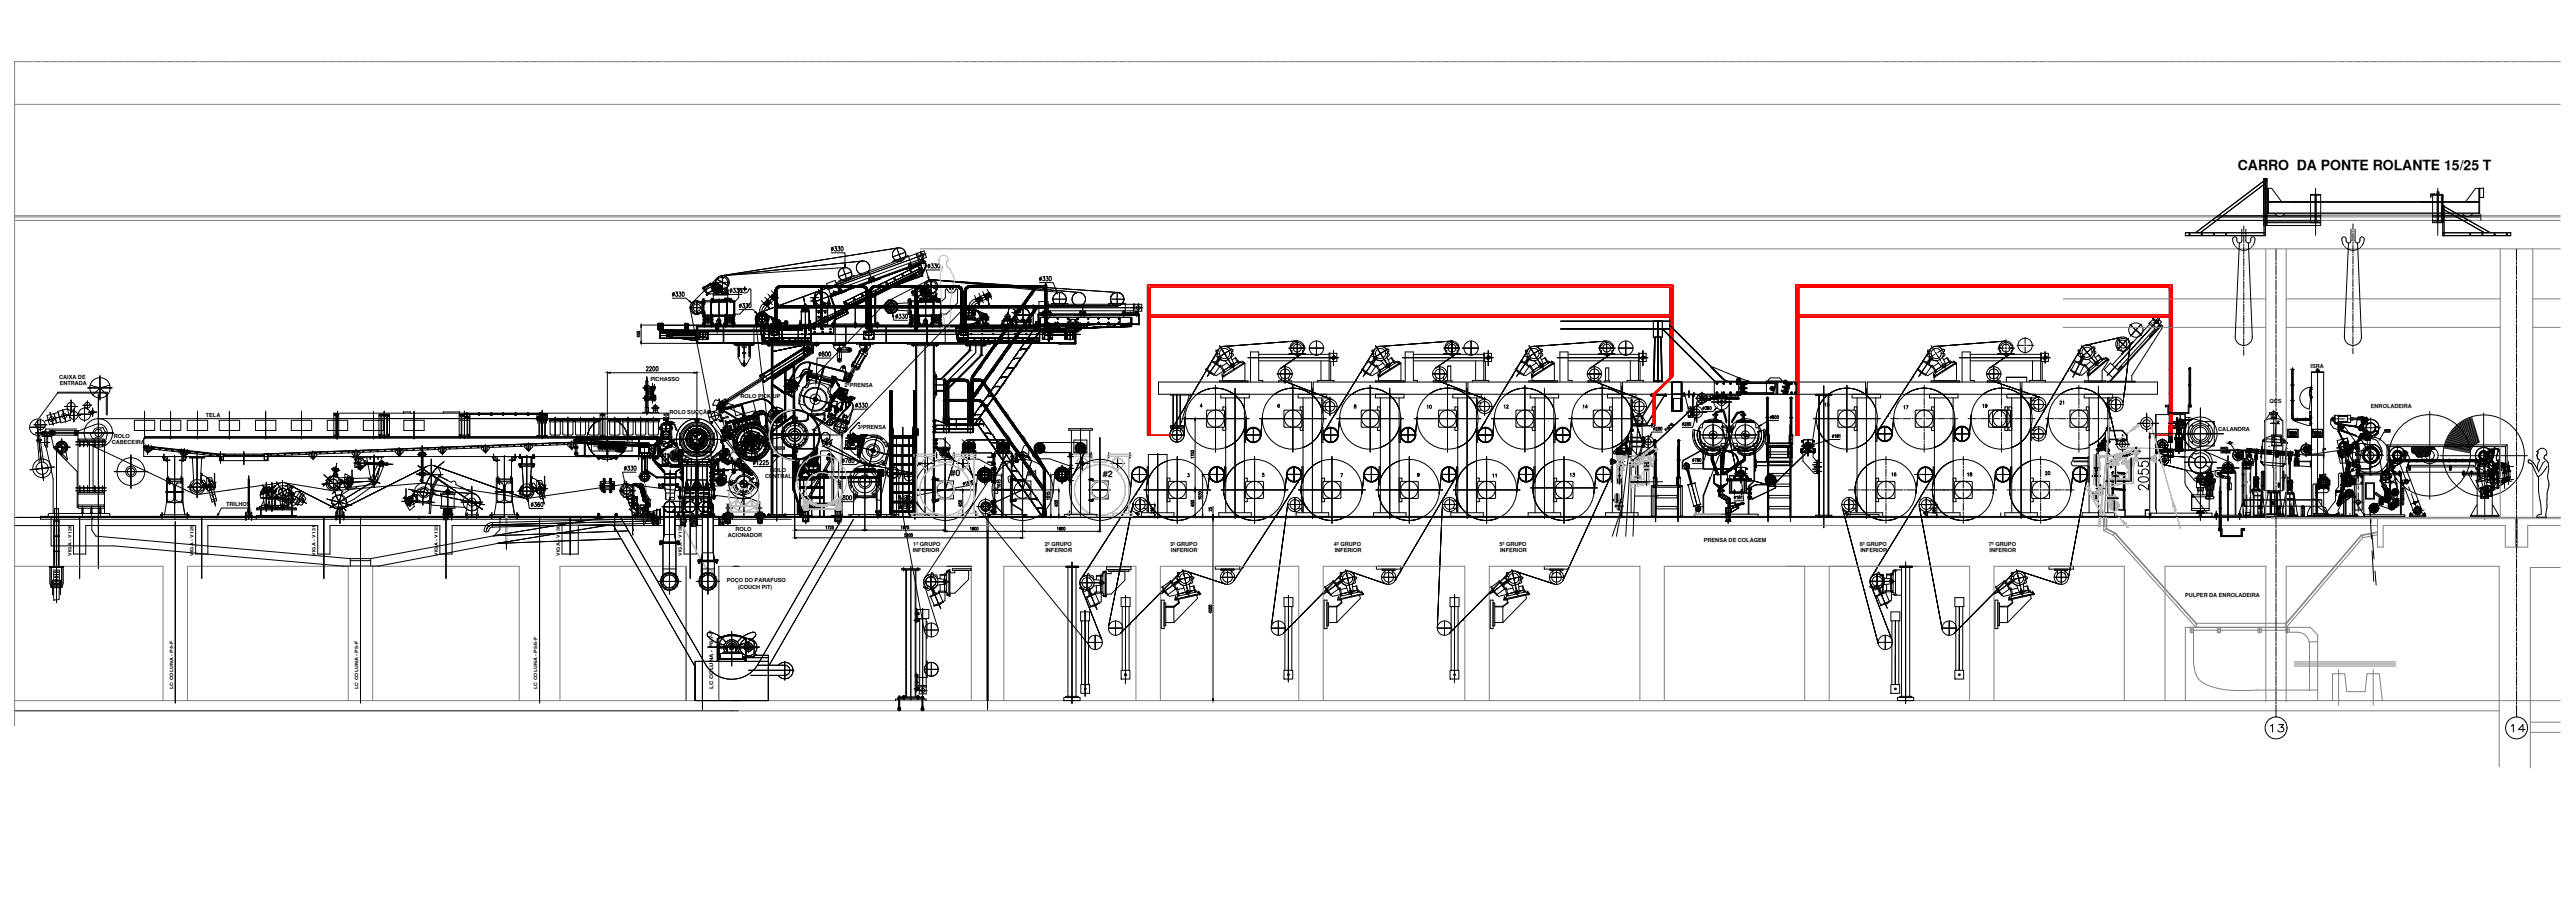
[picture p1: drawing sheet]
<svg xmlns="http://www.w3.org/2000/svg" width="2300mm" height="810mm" viewBox="0 0 2300 810" stroke-linecap="round" stroke-linejoin="round" font-family="sans-serif">
<defs><g id="words">
<text font-size="12.5" x="1999" y="152">CARRO DA PONTE ROLANTE 15/25 T</text>
<g font-size="10.6">
<text x="2027" y="655">13</text>
<text x="2242" y="655">14</text>
</g>
<g font-size="8">
<text x="849" y="425">#0</text>
<text x="918" y="425">#1</text>
<text x="985" y="426">#2</text>
</g>
<g font-size="6.6">
<text x="1839" y="362">21</text>
<text x="1699" y="367">17</text>
<text x="1332" y="428">11</text>
<text x="1402" y="427">13</text>
<text x="1688" y="427">16</text>
<text x="1756" y="427">18</text>
</g>
<g font-size="6.2">
<text x="1274" y="366">10</text>
<text x="1342" y="366">12</text>
<text x="1413" y="366">14</text>
<text x="1629" y="364">15</text>
<text x="1770" y="365">19</text>
<text x="1826" y="425">20</text>
</g>
<g font-size="5">
<text x="2064" y="329">ISRA</text>
<text x="53" y="339">CAIXA DE</text>
<text x="581" y="341">PICHASSO</text>
<text x="53" y="344">ENTRADA</text>
<text x="754" y="346">2ªPRENSA</text>
<text x="661" y="355">ROLO PICK UP</text>
<text x="2027" y="360">QCS</text>
<text x="2118" y="364">ENROLADEIRA</text>
<text x="598" y="370">ROLO SUCÇÃO</text>
<text x="184" y="372">TELA</text>
<text x="766" y="383">3ªPRENSA</text>
<text x="1981" y="385">CALANDRA</text>
<text x="102" y="391">ROLO</text>
<text x="100" y="396">CABECEIRA</text>
<text x="688" y="422">ROLO</text>
<text x="683" y="427">CENTRAL</text>
<text x="202" y="452">TRILHOS</text>
<text x="650" y="479">ACIONADOR</text>
<text x="657" y="474">ROLO</text>
<text x="1522" y="484">PRENSA DE COLAGEM</text>
<text x="816" y="488">1º GRUPO</text>
<text x="933" y="488">2º GRUPO</text>
<text x="1045" y="488">3º GRUPO</text>
<text x="1191" y="488">4º GRUPO</text>
<text x="1339" y="488">5º GRUPO</text>
<text x="1661" y="488">6º GRUPO</text>
<text x="1777" y="488">7º GRUPO</text>
<text x="815" y="493">INFERIOR</text>
<text x="934" y="493">INFERIOR</text>
<text x="1046" y="493">INFERIOR</text>
<text x="1192" y="493">INFERIOR</text>
<text x="1340" y="493">INFERIOR</text>
<text x="1662" y="493">INFERIOR</text>
<text x="1777" y="493">INFERIOR</text>
<text x="649" y="520">POÇO DO PARAFUSO</text>
<text x="659" y="526">(COUCH PIT)</text>
<text x="1952" y="533">PULPER DA ENROLADEIRA</text>
</g>
<g font-size="4.9">
<text x="2129" y="387">900</text>
<text x="1983" y="406">CORDAS</text>
</g>
<text font-size="4.5" x="637" y="615" transform="rotate(-90 637 615)">LC COLUNA - P6/7-F</text>
<g font-size="4">
<text x="64" y="496" transform="rotate(-90 64 496)">VIGA - V126</text>
<text x="173" y="496" transform="rotate(-90 173 496)">VIGA - V129</text>
<text x="282" y="496" transform="rotate(-90 282 496)">VIGA - V131</text>
<text x="391" y="496" transform="rotate(-90 391 496)">VIGA - V133</text>
<text x="500" y="496" transform="rotate(-90 500 496)">VIGA - V136</text>
<text x="609" y="496" transform="rotate(-90 609 496)">VIGA - V138</text>
<text x="155" y="615" transform="rotate(-90 155 615)">LC COLUNA - P4-F</text>
<text x="320" y="615" transform="rotate(-90 320 615)">LC COLUNA - P5-F</text>
<text x="480" y="615" transform="rotate(-90 480 615)">LC COLUNA - P5/6-F</text>
</g>
<g font-size="2.6">
<text x="648" y="262">0</text>
<text x="648" y="263">5</text>
<text x="645" y="269">5</text>
<text x="646" y="269">4</text>
<text x="646" y="269">3</text>
<text x="647" y="269">1</text>
<text x="648" y="269">4</text>
<text x="832" y="269">3</text>
<text x="833" y="269">2</text>
<text x="833" y="269">1</text>
<text x="834" y="266">5</text>
<text x="834" y="266">0</text>
<text x="835" y="269">4</text>
</g>
<text font-size="1.5" x="689" y="333" transform="rotate(-32 689 333)">ISO 160 x 1050</text>
</g></defs>
<!-- layer: cli -->
<g fill="none" stroke="#000" stroke-width=".89">
<path d="M812 237l13-5v1l-13 5zM812 229l2 7M819 227l-72 26M820 226l5-2 3 6-6 2-2-6h-2l3 8M820 232l-71 26M822 232v1M639 253v1h1M639 253l1 1M640 254l-1 1M641 248l1 1a5 5 0 0 1 6-1 5 5 0 0 1 2 6h1l-1 3h-2l-2 5a1.1 1.1 0 0 1-1 0 1.1 1.1 0 0 1-1 0l-1-5-3-3v-1h-1v-2zM644 248h.1M645 248h.1"/>
<path d="M645 249h.1M732 260v1M750 260l-4-10-8 3 4 10 10-3v-1l-10 3M763 247v-1l-14 5 1 1M780 247l1 2-5 2-1-3M781 248l-5 2M825 257l2-1v1l-1 1M826 256l1 2M826 258l3 3M826 258h.1M828 252h-1l-2 2v3l1 1M828 252a5 5 0 0 1 6 0 5 5 0 0 1 2 5l1 1-1 2-2 1-1 4a1.1 1.1 0 0 1-1 1 1.1 1.1 0 0 1-1-1"/>
<path d="M830 251h.1M832 252h.1M620 271a5 5 0 0 0 0 8M620 279v1h1M626 278h1M626 278l-2 2-2-1-1 1M627 269h1v12h-1zM627 271h-1l-2-2-1 1h-1l-2-1v1a5 5 0 0 0 0 9M686 272h.1M686 272h-1M686 272v1M691 266h2l-1 1z"/>
<path d="M692 266h.1M716 277h7v1h-7zM716 277v-1h6v1M719 272h.1M719 272v1M726 269h2M726 270h2M727 271h2M727 267h1v3h-2zM727 267v-1h1v1M727 266l1 1M727 271h.1"/>
<path d="M727 271v1M727 266h.1M727 271h1M727 272h1M728 266h.1M728 271h.1M728 271v1M728 268h-1v4h1v-5a6 6 0 0 1 6-6 6 6 0 0 1 6 6v5h1v-4h-1M728 267v3M729 271v19h10v-19M729 271v19M730 271h-3v1l1 2h1"/>
<path d="M731 260l1 2M734 261l-1-2-3 2v1M739 271h3v1l-2 2h-1M739 271v19M739 271h3M740 267v3M740 271h.1M740 271v1M740 272h1M740 271h1M741 271h.1M741 271v1"/>
<path d="M793 279v1h1M795 280h-1M795 269h2v1a4 4 0 0 1 3 4 4 4 0 0 1-3 4v1h-2v-1a4 4 0 0 1-3-4 4 4 0 0 1 3-4zM796 269l-3-1v1a6 6 0 0 0 0 10M796 279l-2 1M796 269v2a2.9 2.9 0 0 0-3 3 2.9 2.9 0 0 0 3 3v2M796 269v2a2.9 2.9 0 0 1 3 3 2.9 2.9 0 0 1-3 3v2M797 269h.1M797 279h.1M797 269v-1l1 1M797 279v1l1-1M798 279h.1"/>
<path d="M798 269h.1M798 269a5 5 0 0 1 3 5 5 5 0 0 1-3 5M800 277l11 1M811 270l-11 1M811 267h1v14h-1zM829 261l2 4M860 278l1 1v1l-1 1M860 278h.1M861 277h-1v1M862 276a5 5 0 0 1 8 1 5 5 0 0 0-9 0zM870 277h1l-1 2v1l1 1h-1M874 269h1"/>
<path d="M874 269v1l1-1M875 269v1M882 266h1h-1M882 266h.1M883 266h.1M907 278h1v4h-1v-4h1v1M907 278h1M908 278h.1M912 276v-2h4v2M913 274v1M914 274v1M928 279h11v1h-11v-11h8v10"/>
<path d="M936 272h77M936 278h76M939 272v-1h15v1M965 278v2h5v-2M965 279h5M1002 279h15v1h-15zM1005 272v7M1014 272h6v6h-6v-6h-1v7M1014 278v1M621 280h.1M675 289h12v1h-12zM675 283l1 1-1 2 2 2v1"/>
<path d="M675 283v1M677 282a5 5 0 0 1 8 0M684 288v1M685 282h1l-1 2v1l1 1-2 2M685 282a5 5 0 0 0-8 0h-2v1M729 285h10M729 290h10M733 286h2v1h-2zM733 285v-1h2v1M860 284h11v1h-11zM860 281h1M861 281l1 1v2"/>
<path d="M870 281h.1M870 281l-1 3M897 286h6h-6zM897 286v-2h6v2M900 280v1M901 281h-1M901 281h.1M907 281h1M908 281h-1M908 280h-1M908 282h-1M1394 287h98"/>
<path d="M1394 294h83M1477 287h8v14h-8zM1485 294h7M1492 285v7M1920 289l-33 37M1921 288l4-5 6 5-4 4M1925 294l-34 36M1927 292l-1 1-5-5-1 1 6 5-6 6 1 1M1930 291l-1-1-2 3v-1M1931 291l-46 49 45-50 2 1-1 2-27 42v5M1931 291h.1M1086 313l1 3"/>
<path d="M1086 313h.1M1087 316h-1v2l2 2M1089 316h-2M1100 315l-2 1M1100 315l1 1 1 1-2 2 2 6a2.2 2.2 0 0 1 0 3 2.2 2.2 0 0 1-3-1M1101 312h-1a7 7 0 0 0-12 1h-2M1101 312h.1M1101 312l-1 3M1103 320l3 5M1124 316h63M1151 316h15M1153 308v2"/>
<path d="M1153 308h1a6 6 0 0 1 10 0h1l-1 2M1153 308h.1M1153 310l1 1M1154 311h1M1154 311l-1 1 1 1v3M1162 311h2M1164 311l1 1-2 1v3M1164 310v1M1188 316h6v7h-6v-8h-1v25M1225 313l1 3M1226 313h-1M1226 316l-1 2 3 2"/>
<path d="M1229 316h-3M1240 315l1 1v1l-2 2 3 6a2.2 2.2 0 0 1-1 3 2.2 2.2 0 0 1-3-1l-4-5M1240 312h-1a7 7 0 0 0-12 1h-1M1240 312h1M1241 312l-1 3-2 1M1243 320l3 5M1262 316h63M1290 316h14M1291 308v2M1291 308h1a6 6 0 0 1 10 0h1M1291 308h.1M1291 310l1 1"/>
<path d="M1292 311h1M1292 311l-1 1 1 1v3M1301 311h1M1302 311l1 1-1 1v3M1303 310l-1 1M1303 308h.1M1303 308v2M1326 316h6v7h-6v-8h-1v25M1363 313l1 3M1364 316h-1l-1 2 3 2M1366 316h-2M1376 319l3 6a2.2 2.2 0 0 1-1 3 2.2 2.2 0 0 1-3-1l-4-5-5-1"/>
<path d="M1377 315l-2 1M1377 315l1 1v1l-2 2M1377 312h-1a7 7 0 0 0-12 1h-1M1378 312h.1M1378 312l-1 3M1380 320l3 5M1401 316h63M1428 316h14M1430 310v1M1430 311h2M1430 311l-1 1 1 1M1430 313v3"/>
<path d="M1439 311h1M1440 313v3M1440 311l1 1-1 1M1441 310l-1 1M1441 308h-1a6 6 0 0 0-10 0h-1l1 2M1441 308h.1M1441 308v2M1464 316h6v7h-6v-8v25M1478 301h6l1 39h-8zM1479 301h4l1 39h-7zM1722 313v1l1 1M1723 315v1"/>
<path d="M1723 316h-1v2l2 2M1725 316h-2M1735 312h2l-1 3M1735 312a7 7 0 0 0-12 1h-1M1735 319l3 6a2.2 2.2 0 0 1-1 3 2.2 2.2 0 0 1-3-1l-4-5-5-1M1735 319h.1M1736 315l-2 1M1736 315l1 1v1l-2 2M1739 320l3 5M1760 316h63M1785 316h14M1786 308v2"/>
<path d="M1786 308h1a6 6 0 0 1 10 0h1M1786 308h.1M1786 310l1 1M1787 311h1M1787 311l-1 1 1 1v3M1795 311h2M1797 311l1 1-1 1-1 3M1798 310l-1 1M1798 308h.1M1798 308v1M1798 309v1M1824 316h6v7h-6v-8h-1v25"/>
<path d="M1858 316h-1v2l2 2M1860 315l-2 1M1871 313v1M1871 313v-1v-2a3 3 0 0 1-4-1 7 7 0 0 0-9 3l-2 1 2 3M1871 314h-2M1871 313l1 1v1l-2 2 4 6a2.2 2.2 0 0 1 0 3 2.2 2.2 0 0 1-3-1l-5-4M1872 319l3-2 3 4M1874 317l4 5M1890 310h.1M1890 310l2 1M1891 309l-1 1M1893 311v2h1"/>
<path d="M1894 310l-1 1h-1M1894 313l3 1M1898 302a5 5 0 0 0-7 7M1898 301v1M1898 301l1 1M1898 301h.1M1899 302l1 2M1899 302h.1M1900 304l-1 1M1900 304l1-1v2l2 2M1905 306v-1l-10 11M721 336l24 7-1 2-24-7z"/>
<path d="M723 339v1M723 340l-2 6h-1h-3l-4 15 6 1M732 339l1 1v-1M1079 331l1 2 3 1M1082 323l-4 7M1082 322l8 5v1l-8-5zM1084 323h2l2 1v2M1086 322l2 2M1087 322l2 1M1087 321l2 1M1088 321l1 1M1089 328l-4 6"/>
<path d="M1089 321l6 1M1091 327l-1-1v1l3 5M1091 327l3 5M1092 337v3M1093 331l-7 5-9-7v1l8 5M1094 332h-1v2l-1 1v1M1095 322l4 5M1096 324l-5 3M1100 328l-7 5M1101 321l3-2 3 5M1108 323l-6 4M1110 323l1 1"/>
<path d="M1110 323l-1 1-1-1-1 1M1112 324l-20 12v1M1112 324v16M1112 324l-20 13M1124 322h63M1145 337v3M1145 339a6 6 0 0 1-2-9 6 6 0 0 1 10 0 6 6 0 0 1-2 9M1151 337v3M1180 322v18M1189 323v17M1216 330l8 5M1217 329l9 7 6-5"/>
<path d="M1218 331l1 2 3 1M1222 323l-5 7M1222 322l7 5v1l-8-5zM1224 323h1l2 1v2M1226 322l2 2M1226 322l2 1M1226 321l2 1M1227 321l2 1M1229 328l-5 6M1229 321l5 1M1231 327l-1-1-1 1 3 5M1231 327l3 5"/>
<path d="M1231 337v3M1233 332h-1l1 2-2 1M1235 324l-4 3M1240 328l-8 5M1240 321l3-2 3 5M1248 323l-6 4M1249 323l-1 1-1-1-1 1M1249 323l2 1-20 12v-1M1251 324l-20 12v1M1251 324l-20 13M1251 324v16M1262 322h63"/>
<path d="M1283 337v3M1283 339a6 6 0 0 1-2-9 6 6 0 0 1 10 0 6 6 0 0 1-2 9M1289 337v3M1318 322v18M1327 323v17M1353 330l8 5M1354 329l9 7 6-5M1355 331l1 2 3 1M1359 323l-5 7M1359 322l7 5v1l-8-5zM1361 323h1l2 1v2M1363 322l2 2"/>
<path d="M1363 322l2 1M1364 321l1 1M1364 321l2 1M1366 328l-5 6M1368 327l-1-1-1 1 3 5M1368 327l3 5M1368 337v3M1370 332h-1l1 2-2 1 1 1M1372 324l-4 3M1377 328l-8 5M1377 321l3-2 3 5M1385 323l-6 4"/>
<path d="M1387 323l1 1M1387 323l-2 1-1-1-1 1M1388 324l-20 12v1M1388 324l-20 13M1388 324v16M1401 322h63M1421 337v3M1421 339a6 6 0 0 1-2-9 6 6 0 0 1 10 0 6 6 0 0 1-2 9M1427 337v3M1456 322v18M1465 323v17M1713 330l7 5h1"/>
<path d="M1713 329l9 7 6-5M1714 331l2 2 2 1M1718 323l-5 7M1718 322l8 5-1 1-7-5zM1720 323h2l1 1 1 2M1722 322l2 2M1722 322l2 1M1723 321l2 1M1725 328l-5 6M1727 327l-1-1-1 1 4 5M1727 327l3 5M1728 337v3"/>
<path d="M1730 332h-2l1 2-2 1 1 1M1732 324l-5 3M1736 328l-7 5M1736 321l3-2 4 5M1744 323l-6 4M1746 323l1 1M1746 323l-2 1-1-1-1 1M1748 324h-1l-20 12 1 1M1748 324v16M1748 324l-20 13M1760 322h63M1778 337v3"/>
<path d="M1784 337v3M1792 337h18M1816 322v18M1824 323v17M1851 332l2 2h3M1854 322l8 4v1l-9-4zM1854 323l-4 8M1856 323h1l2 1 1 1M1858 322l2 1M1858 321l2 1M1859 320l2 1M1860 320l6 1"/>
<path d="M1861 327l-3 7M1863 326l-1-1-1 1 5 5M1863 326l4 5M1865 330l-6 5-9-5-1 1 9 4M1865 336v4M1866 330l-1 1 1 1-1 2v1M1868 323l-5 3M1872 326l-6 6M1879 320l-5 5M1883 321l-1-1-2 1-1-1-1 1M1883 321v-1l-18 15v1M1883 321h1l-6 10v9"/>
<path d="M1883 321l-18 15M1885 324l7 7 3-4 1 1-9 9-7-7zM1955 329v33M1957 329v33M741 345l-2 6 1 1 3 1-4 14-6-1M742 344h-1M1045 352v1h19v-1M1048 353v27M1054 353v27M1062 353l-7 24h-1M1069 352a27 27 0 0 0-7 35 27 27 0 0 0 33 13M1089 341v-1h26v1"/>
<path d="M1090 352v3h26v-3M1095 355v103M1112 355v103M1117 341v-27h7v26h4v1M1138 352a27 27 0 0 0-7 35 27 27 0 0 0 33 13M1142 341v-1h12v1M1160 352v3h25v-3M1164 355v103M1172 352v-11h-137v11h475M1173 352v-11h137v11M1177 341v-1h15v1M1181 357h1v12h-1"/>
<path d="M1181 355v103M1182 360h3M1208 352a27 27 0 0 0-8 35 27 27 0 0 0 33 13M1229 352v3h25v-3M1229 341v-1h25v1M1233 355v103M1250 355v103M1266 341v-1h-4v-26h-7v27M1277 352a27 27 0 0 0-8 35 27 27 0 0 0 33 13M1280 341v-1h17v1M1292 340v1M1293 340v-13h2h1v13"/>
<path d="M1298 352v3h25v-3M1302 355v103M1311 352v-11h137v11M1315 341v-1h15v1M1319 357h1v12h-1M1319 355v103M1320 360h3M1346 352a27 27 0 0 0-8 35 27 27 0 0 0 33 13M1366 341v-1h25v1M1367 352v3h25v-3M1371 355v103M1388 355v103"/>
<path d="M1393 341v-27h8v26h3v1M1415 352a27 27 0 0 0-8 35 27 27 0 0 0 33 13M1418 341v-1h12v1M1433 341v-1h5v1M1434 340v-11l2-1 1 1v11M1436 352v3h25v-3M1440 355v103M1449 352v-11h137v11h-71M1453 341v-1h15v1M1457 357h1v12h-1M1457 355v103M1458 360h3"/>
<path d="M1459 360a6 6 0 0 1 9-2 6 6 0 0 1 0 10 6 6 0 0 1-9-2M1503 352h11v1h-11zM1505 353l3 12M1511 352h3M1512 353v20h-4v-9h4M1518 353a4 4 0 0 1 5 0l-2 1h-2zM1519 354v3M1519 354h3M1519 357v-2l-2-2a4 4 0 0 0 0 5l2-1M1519 357h2l2 2a4 4 0 0 1-5 0zM1521 357v-2l2-2a4 4 0 0 1 0 5l-2-1M1522 354v4h-3"/>
<path d="M1522 357h2M1524 354l-2 1M1531 341v11M1533 353h9v1h-9zM1533 354l2 3a3 3 0 0 0 3 5 3 3 0 0 0 3-5l1-3M1535 358h-1v2h1M1541 358h1v2h-1M1553 341v11M1580 356v32M1580 355a.8 .8 0 0 0-1 0 .8 .8 0 0 0-1 0v33M1622 352h14v1h-14zM1625 353v109"/>
<path d="M1634 353v109M1654 352v3h26v-3M1659 355v103M1666 352v-11h-78v11h339v-11h-121v11M1668 352v-11h137v11M1676 355v103M1702 352a27 27 0 0 0-7 35 27 27 0 0 0 33 13M1724 352v3h25v-3M1725 341v-1h25v1M1728 355v103M1745 355v103M1753 341v-27h7v26h4v1"/>
<path d="M1772 352a27 27 0 0 0-8 35 27 27 0 0 0 33 13M1775 341v-1h12v1M1792 341v-4h18v4M1793 352v3h25v-3M1797 355v103M1813 341v-1h14v1M1814 355h1v12h-1M1814 355v103M1815 358h3M1816 358a6 6 0 0 1 9-2 6 6 0 0 1 0 10 6 6 0 0 1-9-2M1841 352a27 27 0 0 0-8 35 27 27 0 0 0 33 13M1862 352v3h25v-3"/>
<path d="M1862 341v-1h19v1M1866 355v103M1882 341v-1h25v1M1883 355h1v12h-1M1883 355v103M1884 358h3M746 380v1l-1 1 1 1M747 375l11 3v1l-12-3zM748 376l-1 3h-1v1M755 378l1 3M1092 364v2M1095 363l-3 1"/>
<path d="M1112 365l1 9-1 8M1162 363h2M1162 363l-1 3M1181 365l1 9-1 8M1182 366h3M1216 367h16v14h-16zM1233 363l-2 1-1 2M1250 365l1 9-1 8M1286 366l-1 1v14h16v-14l-15-1M1300 364v2M1302 363l-2 1M1319 365l1 9-1 8"/>
<path d="M1320 366h3M1370 367v14M1370 367l-1-1-15 1v14l1 1M1371 363l-2 1v2M1388 365l1 9-1 8M1423 367h16v14h-16zM1440 363l-2 1v2M1457 365l1 9-1 8M1458 366h3M1504 377l-1 3M1505 378v-1l1 1-1 2h1M1507 377v1a.9 .9 0 0 1 1 1 .9 .9 0 0 1 0 1 .9 .9 0 0 1-1-1l1-1z"/>
<path d="M1509 377a1.3 1.3 0 0 1 1 2 1.3 1.3 0 0 1-1 1zM1512 364a5 5 0 0 1 7 1 5 5 0 0 1 0 7 5 5 0 0 1-7 0M1513 367v-3h-1v8h1v-3M1514 375l-2 7h-9M1522 363l-1 3M1523 363h1v1a.8 .8 0 0 1 0 1 .8 .8 0 0 1-1 0M1525 363l1 1a.9 .9 0 0 1 1 1 .9 .9 0 0 1-1 1 .9 .9 0 0 1-1-1l1-1v-1zM1527 363h1a1.4 1.4 0 0 1 1 1 1.4 1.4 0 0 1-2 2zM1530 375h5v1h-5zM1530 370h1M1531 370h-1v1h1M1531 371v4"/>
<path d="M1531 370h.1M1532 370v1M1532 370l-1 1M1532 371h.1M1532 366l-2 1h-9M1532 370h.1M1533 370h.1M1533 368l-1 2M1533 370v1M1533 370h1M1533 371v4M1533 369h.1"/>
<path d="M1533 370h1v1h-1M1538 366v1M1538 366l-5 2v1l5-2M1538 366h2v2M1538 367l1 1M1540 368h-1M1540 368l3 7-1 2-3-9M1551 369l1 1-5 7v-2zM1552 368v1M1552 368l-1 1M1552 369v1M1554 375h6v1h-6z"/>
<path d="M1555 370h1M1556 367v2M1556 367l-4 1M1556 367a2 2 0 0 1 2 3M1556 369h-4M1556 368l1 1M1556 370h-1v1h1M1556 371v4M1556 370l1 1M1556 370h.1M1556 371h1M1557 369h.1"/>
<path d="M1557 371h.1M1557 370h.1M1557 370v1M1557 368v1M1557 370h1M1557 370l1 1M1558 370v1M1558 371h.1M1558 370h.1M1558 370h1M1558 371v4M1558 370h1v1h-1"/>
<path d="M1582 371l-1 3M1583 371l1 1a.9 .9 0 0 1 1 1 .9 .9 0 0 1-1 1 .9 .9 0 0 1-1-1l2-1zM1586 371a1.2 1.2 0 0 1 1 2 1.2 1.2 0 0 1-1 1zM1588 371a1.2 1.2 0 0 1 1 2 1.2 1.2 0 0 1-1 1zM1589 376h-9l-7 4M1599 380v82M1599 380v-1l1 1v82M1625 363l-3 8 1 9M1659 363l-3 1v2M1676 365l1 9-1 8M1726 366h-14l-1 1v14l15 1M1726 366l1 1v14l-1 1"/>
<path d="M1728 363l-3 1v2M1745 365l1 9-1 8M1777 366l19 1v14h-19l-1-14M1781 366l-1 1v14l1 1M1791 364v2M1791 364l2-1v21h-2M1791 366l1 1v14l-1 1M1797 363l-3 1v2M1814 365l1 9-1 8M1815 364h3M1864 363h2M1864 363v3"/>
<path d="M1865 367v14M1865 367l-1-1-15 1v14l1 1M1883 365l1 9-1 8M1884 364h3M1926 370v84M1934 362h3v6h18v-6h3v1h-1h-2v6h-19v-6h-1h-1zM1952 370v62l1 3 19 23M1952 373h3M1955 373l13 3h10v22h-10l-13 4M1955 373v29M1955 361h2M1958 380h.1"/>
<path d="M1959 374a15 15 0 0 1 17 2M1965 377h1zM1973 380h.1M1978 379a15 15 0 0 1 0 17M2116 375a7 7 0 0 1 7 2 7 7 0 0 1 2 8M2116 375a7 7 0 0 1 9 9M70 386v67M93 393v65M514 390v1M746 383a5 5 0 0 0 8 2M747 383a5 5 0 0 0 7 2h2v-1M756 381h.1"/>
<path d="M756 384h.1M756 381v1l-1 1 1 1M766 399l28 7M780 391v-2l7 2-1 1M780 391l-5 1-4-1-5 17 4 1M784 388l-11 42M786 392l3 3 3 4h1v-3M789 395l6 1M795 396l10 3v24l-2 4M795 396l-5 19M796 397l-5 19M914 399l-2 5"/>
<path d="M914 399a2.7 2.7 0 0 1 3-1 2.7 2.7 0 0 1 2 3v7M927 398v1zM930 398v1zM955 383h21v1h-21zM957 384v75M959 393h12v11h-12zM963 398l1 1zM967 398v1zM973 384v75M1045 380h12v2h-12zM1045 381h12M1048 382v4"/>
<path d="M1054 382v4M1079 382l-1-1v-14h16v14l-15 1M1092 382v2M1092 384h3M1112 382h1v13h-1M1113 384h1M1113 392h1M1148 382l-1-1v-14h16v14l-15 1M1161 382l1 2M1162 384h2M1181 382h1v13h-1M1182 384h1"/>
<path d="M1182 392h1M1230 382l1 2h2M1250 382h1v13h-1M1251 384h1M1251 392h1M1300 382v2M1300 384h2M1319 382h1v13h-1M1320 384h1M1320 392h1M1369 382v2M1369 384h2"/>
<path d="M1370 381l-1 1h-14M1388 382h1v13h-1M1389 384h1M1389 392h1M1438 382v2h2M1457 385h1M1469 391v7zM1478 382l-1 2M1478 400v62M1479 393v33M1479 393a.8 .8 0 0 0-1 0v33M1479 382h1l-1 2h1"/>
<path d="M1479 400v62M1481 382l1 1a.9 .9 0 0 1 1 0 .9 .9 0 0 1-1 1 .9 .9 0 0 1-1 0l1-2zM1484 382a1.3 1.3 0 0 1 1 1 1.3 1.3 0 0 1-1 1zM1485 386h-10v2M1499 400v62M1499 400v-1l-1 1v62M1519 388h-1v3l2 8M1519 396h4v2h-1M1520 399v2h20v-2M1520 399l1-1h19v1M1521 391h48M1522 398h.1"/>
<path d="M1538 398h.1M1539 381h10l-1 1M1541 391l1 6M1541 396h-3l-1 2h1M1542 397l-2 1M1542 388h1v3l-3 8M1542 382h-2l-3-6h-14l-2 4v2h-3v1v5h3M1542 382l1 1v5h-4M1542 381a14 14 0 0 0-14-7 14 14 0 0 0-11 11l-5-1a18 18 0 0 0 7 19M1542 397l-2 3M1543 383h.1M1543 383v3"/>
<path d="M1543 386h.1M1543 385h.1M1543 385h1M1543 384h1M1544 385h.1M1544 384h.1M1544 383h.1M1544 383v3zM1544 384v1M1544 383v1M1544 397l-2 5M1545 384v1"/>
<path d="M1545 383v1M1545 383v3M1545 385h1M1545 385h.1M1545 383h.1M1545 393l4 6M1546 391l-1 6h-3M1546 384h-1M1546 383h.1M1546 386h1M1546 383h1M1546 385h1"/>
<path d="M1546 383v3M1547 383h.1M1547 383h-1v3M1547 381a15 15 0 0 1 14-7 15 15 0 0 1 12 11l4-1a18 18 0 0 1-9 20M1547 388v3l2 8M1548 396h4v2h-1M1549 399v2h20v-2M1549 399v-1h19l1 1M1550 388h-3v-5v-1h2l3-6h14l2 4v2h3v1v5h-3M1551 398h.1M1567 398h.1M1570 396h-4v2h1"/>
<path d="M1571 388v3l-2 8M1577 388h3v8h18v-8h3v2v-1h-3v7h-18v-7h-3v1zM1577 388h3zM1577 390v7h1M1578 400h4v9h-4zM1578 396h23v4h-23zM1578 392h2M1578 388h1M1578 389h.1M1578 389h1M1579 395h.1M1579 396h.1"/>
<path d="M1579 389h.1M1579 388v1M1579 388h.1M1579 397h.1M1579 395v2M1579 388h-1M1580 393v3h-2h2zM1597 400h4v9h-4zM1598 388h3zM1598 393l1 3h2h-3zM1599 388v-33a.8 .8 0 0 1 1 0 .8 .8 0 0 1 1 0v33M1599 395h1"/>
<path d="M1599 396h1M1600 388h.1M1600 389h.1M1600 395v2M1600 397h.1M1600 396h.1M1600 395h.1M1600 388v1M1601 390v7M1609 394h2h-2h2zM1611 393h-2v2h2M1615 398v1z"/>
<path d="M1619 393h2v2h-2M1619 394h2h-2h2zM1634 396a27 27 0 0 0 25 4M1638 388l-1 3M1639 389v-1v3M1641 388v1a.9 .9 0 0 1 1 1 .9 .9 0 0 1 0 1 .9 .9 0 0 1-1-1l1-1v-1zM1643 382l-1-1v-14h15v14l-14 1M1643 389l1-1v3M1644 392h-9l-15 5M1656 382l1 2M1657 384h2M1676 381h1v13h-1"/>
<path d="M1677 383h1M1677 391h1M1725 382v2h3M1745 381h1v13h-1M1746 383h1M1746 391h1M1791 382v2M1794 382v2h3M1814 382h1v11h-1M1815 384h3M1815 391h3M1816 384a6 6 0 0 1 9-1 6 6 0 0 1 0 9 6 6 0 0 1-9-1"/>
<path d="M1864 382v2M1864 384h2M1865 381l-1 1h-14M1892 393h7v1h-7zM1894 394v1M1898 394v1M1955 387v1zM1958 394l1 1zM1959 387v1zM1965 394h1zM1965 380l1 1zM1965 397l1 1z"/>
<path d="M1972 387v1zM1973 394v1zM1976 387v1zM1976 398a15 15 0 0 1-17 3M2093 392l-5 1 2 11M2115 400a7 7 0 0 0-1 13 7 7 0 0 0 11-7M2115 399a8 8 0 0 0-6 6l-3 17M440 408h21v1M458 409h3M461 409l-3 3M475 416v1M770 409l4 4-1 1 7 2v-2"/>
<path d="M780 414h4l4-3 1 1-1 3M784 414l6 1M790 415l1 1M791 416v9M797 417v10M841 402a2.6 2.6 0 0 1 2-3 2.6 2.6 0 0 1 3 2l4 8M841 406v2h4l4 1 1-1h-1M842 402h1h-1M842 406h1h-1M844 403v-1v1M844 405v1M844 404h1h-1"/>
<path d="M846 408v-1v1M846 406h.1M847 405h1h-1M849 408v1M849 408l2 2M849 408h.1M849 409h1M850 409l1 1M850 409h.1M850 409l2 2M851 410h.1M852 411h.1"/>
<path d="M904 407h1v8h-1zM904 413h1M904 409h1M905 413v1M905 407h.1M905 408h.1M905 412h2M905 409h2M905 414h.1M905 407v1M905 414v1M908 405v8"/>
<path d="M909 412h.1M909 405v1M909 413h.1M909 405v8M909 406h.1M909 405h-2v8h2M909 406v1h1v-2h1a3 3 0 0 1 5 0h1v3l-1 1M915 410l-6 1M916 409l-1 1M918 408h.1M918 408h-1M918 408l1 1"/>
<path d="M919 408v1M919 408l1 1M919 408h.1M919 407l-1 1M919 408l2 2M919 409l1 1M919 408v1zM919 409h.1M919 409l2 2M920 409h.1M920 408h-1M920 409l1 2"/>
<path d="M920 409v1M920 410h.1M920 410h1M921 410h.1M921 411h.1M922 404h35M927 401v1zM927 402a2.6 2.6 0 0 1 0-4 2.6 2.6 0 0 1 4 0 2.6 2.6 0 0 1-1 4M927 402h.1M930 402h.1M930 401v1zM932 403v1"/>
<path d="M932 403l-7-1v2M935 404h-13v3l3 3h12l19 6M935 404h21M956 404v13h1M959 404h12M961 404v-2h8v2M963 401l1 1zM964 402a2.6 2.6 0 0 1-1-4 2.6 2.6 0 0 1 4 0 2.6 2.6 0 0 1-1 4M964 402h.1M966 402h.1M967 401v1zM1023 420h2"/>
<path d="M1026 417h-1v13h1M1043 412a27 27 0 0 1 34 16 27 27 0 0 1-16 35M1112 412a27 27 0 0 1 34 16 27 27 0 0 1-16 35M1162 420h1M1164 417h-1v13h1M1181 412a27 27 0 0 1 34 16 27 27 0 0 1-16 35M1231 420h1M1233 417h-1v13h1M1250 412a27 27 0 0 1 34 16 27 27 0 0 1-16 35M1300 420h1M1302 417h-1v13h1M1319 412a27 27 0 0 1 34 16 27 27 0 0 1-16 35"/>
<path d="M1369 420h1M1371 417h-1v13h1M1388 412a27 27 0 0 1 34 16 27 27 0 0 1-16 35M1438 420h1M1440 417h-1v13h1M1478 402l1-1v1M1503 413l1-2 16-9-16 9-1 2M1503 413v6h29M1503 413v6M1505 419h3M1507 419l3 13M1508 419l4 13"/>
<path d="M1513 410l-1 2M1514 409h1l-1 3M1516 410a.9 .9 0 0 1 1 1 .9 .9 0 0 1 0 1 .9 .9 0 0 1-1 0l1-2zM1518 410a1.2 1.2 0 0 1 1 1 1.2 1.2 0 0 1-1 1zM1520 401h21v1h-21zM1522 402v17h10M1525 404l-4 10h-9M1529 400h2v2h-2zM1529 400l2 2M1531 400l-2 2M1541 402h.1M1541 402h1"/>
<path d="M1548 401h21v1h-21zM1558 400h2v2h-2zM1558 400l2 2M1560 400l-2 2M1566 402h-24a12 12 0 0 0-7 7l-13 34v16M1567 402v27M1567 402h1v19h-1zM1567 403v26l-5 6v24M1568 411h1v7h-1zM1569 412h32M1578 409v3M1578 409h23v7h-32"/>
<path d="M1580 415h19M1580 413h19M1580 406h19M1580 404h19M1580 404v2M1580 413v2M1609 401h1zM1609 404h1M1609 403h1M1609 403v1M1610 404h.1M1610 401v2"/>
<path d="M1610 401h-1h1h-1v3M1610 401v3M1610 401h-1v2h3h9v-2M1610 401h1v-8h8v8h1M1620 401h1M1620 401h1zM1620 401v3M1620 404h1M1620 403h1M1620 401h.1M1620 403v1M1621 403v1"/>
<path d="M1621 401v3M1621 401h-1M1676 412a27 27 0 0 1 34 16 27 27 0 0 1-16 35M1726 420h1M1728 417h-1v13h1M1745 412a27 27 0 0 1 34 16 27 27 0 0 1-16 35M1795 420h1M1797 417h-1v13h1M1814 412a27 27 0 0 1 34 16 27 27 0 0 1-16 35M1852 409l-1 2a2.6 2.6 0 0 0-1 3 2.6 2.6 0 0 0 2 2h13M1852 409h13M1864 420h1"/>
<path d="M1865 409h-13M1865 412h-12h12M1866 417h-1v13h1M1866 408h-1v8h1M1952 403v-33h-26v85v3M1952 408h5M1952 402h3M1952 420l8 9 2 1M1956 408a11 11 0 0 1 15-4 11 11 0 0 1 3 15M1957 408l3-4 2 1a8 8 0 0 1 12 8M1957 408l4 2M1970 415l4 3 1 13h-6"/>
<path d="M1974 417a9 9 0 0 1-11 5l-11-2M1974 413l2 1-2 3M1975 418h.1M1975 420h.1M1975 418v3zM1975 419h.1M1975 420v2M1975 419v3M1988 417h.1M2090 402l-2 1v1M2107 416a.8 .8 0 0 0-1 0 .8 .8 0 0 0 0 1 .8 .8 0 0 0 1 1M2107 415l-2 1v5h1v1"/>
<path d="M2116 409v1h3v-1M2125 405l3 17M2130 420v1M2131 420a2.2 2.2 0 0 1 2-1 2.2 2.2 0 0 1 1 2M2132 419h.1M2132 414l1 3M2132 414h.1M2132 418v1M2132 416h.1M2132 416l1 1M2132 416h1M2133 416v1"/>
<path d="M2133 416h.1M2133 417v2M2133 416v3M2133 419h.1M2133 419v-2l-1 1v1M2134 416h.1M2134 416a7 7 0 0 0 4 6M2134 411a1.5 1.5 0 0 1 2 0 1.5 1.5 0 0 1 1 1v10l-3-3zM2136 415h2M2137 419h1v1h-2zM2137 417a1.1 1.1 0 0 1 2-1 1.1 1.1 0 0 1 0 2h-2M2146 406l1 2v2"/>
<path d="M2147 402a7 7 0 0 0-10-1 7 7 0 0 0-2 10M2148 402a7 7 0 0 0-11-2 7 7 0 0 0-2 11M2148 404l1 1M2149 404l2 3 1 3M2150 416v1M2223 408l-2 2-2 1M2223 405a4 4 0 0 0-7-1 4 4 0 0 0 1 7M2223 409l-4 2M2223 405a4 4 0 0 0-7-1 4 4 0 0 0 0 7M2223 401a7 7 0 0 0-9 1 7 7 0 0 0-2 9M2223 401a7 7 0 0 0-9 0 7 7 0 0 0-2 10M589 434h.1"/>
<path d="M589 433v1M589 433h-1M589 433v-1l-1 1h1M758 430h29M763 437v6M782 437v6M792 422h11M792 421l-5 22v4h-4v-4h-21v17M803 422v39M838 430h14v16h-14M838 430v-3h-3v21h3v-2M889 438v-1v1"/>
<path d="M889 437h.1M890 437l-1 1 1-1M890 437l-1 1M891 437l-1 1M891 438h-1M891 438h.1M903 429h.1M903 427h.1M903 429v1M903 426l1 1M903 427v1M903 428h.1"/>
<path d="M903 430v1M903 429l1 1v-1M903 430h1M903 429l1 1h-1M903 427l1 1v-1M903 425l1 1M903 425l1 1-1-1M903 427h1M903 429h1M904 429h.1M904 425h.1M904 428l-1-1v1"/>
<path d="M904 427l-1-1 1 1M904 427h3v3h14v16h-14v2h-3zM904 438h1M904 437h1M904 428h.1M904 430h.1M904 429v1M973 437v1M973 427h3v2M976 429l14 1v16h-14M1023 428h2M1042 427h3v3"/>
<path d="M1044 430h15v15h-15zM1112 427h2M1114 427v3M1162 428h1M1181 427h2M1183 427v3M1197 430l1 1v14h-16v-15h15M1231 428h1M1250 427h2v3M1252 430h14l1 1v14h-15M1252 430l-1 1v13l1 1M1300 428h1"/>
<path d="M1319 427h2v3M1336 431v13M1336 431l-1-1h-14l-1 1v14h15M1369 428h1M1388 427h2v3M1389 430h16v15h-16zM1438 428h1M1457 430h28M1475 434h28M1475 434v27M1475 434l2 1M1477 435h24"/>
<path d="M1477 435v26M1477 426h3v8h18v-8h3v2v-2h-3v8h-18v-8h-3v2zM1477 426h3zM1477 428v6v1M1478 426h1M1478 426h.1M1478 433h1M1478 433v2M1478 434h.1M1478 433h.1M1478 426h1zM1478 427h1"/>
<path d="M1478 434h1M1478 426v1M1478 427h.1M1478 435h1M1478 435h.1M1479 426v1M1479 427h.1M1479 433v2M1479 435h.1M1479 433h.1M1479 426h-1M1479 434h-1"/>
<path d="M1480 431v3h-3l3-1zM1498 426h3zM1498 431v2l3 1h-3zM1499 426v-33a.8 .8 0 0 1 1 0v33M1499 426h1M1499 426v1M1499 433h.1M1499 433h1M1499 434h1M1499 426h1zM1499 435h1M1499 435h.1"/>
<path d="M1499 427h1M1499 433v2M1499 427h.1M1500 426v1M1500 433v2M1500 435h.1M1500 433h.1M1500 427h-1M1500 426h.1M1500 434h-1M1501 428v6l-1 1M1501 435v26"/>
<path d="M1503 434v27M1503 434l-2 1M1508 433l6-2zM1508 433l5 19M1509 421h-2M1514 432l5 18M1528 427l-1-1-6 17v16M1545 425h15v16h-15zM1545 440h15M1545 425h15M1545 428h15M1545 425v15"/>
<path d="M1545 429h15M1546 429h1v10h-1zM1546 439h13v1h-13zM1548 426v2M1549 439h1zM1549 439h1M1549 426h-1M1549 425h1h-1v1M1549 425v1M1549 439h.1M1549 425h1M1549 426h1"/>
<path d="M1549 425h.1M1550 425v1v-1M1550 425h.1M1550 439h.1M1550 425h1M1551 428l1-1h6l1 1M1551 425v1M1551 426h-2M1552 425l3 1 3-1M1554 425h2M1555 423v1zM1555 439h1z"/>
<path d="M1555 439h.1M1555 439h1M1556 428l2 19h-9M1556 439h.1M1558 429h1v10h-1zM1559 425v1M1559 426h1M1560 425v15M1562 435h1v11h-1M1567 429l-5 5v25M1567 429h.1M1567 429v1"/>
<path d="M1578 431h7v1h-7zM1580 427h.1M1580 430h.1M1580 425h19M1580 434h19M1580 432h19M1580 423h19M1580 423v2M1580 432v2M1580 431a2.6 2.6 0 0 1 0-4 2.6 2.6 0 0 1 4 0 2.6 2.6 0 0 1-1 4M1580 431h.1M1583 431h.1"/>
<path d="M1583 430h.1M1583 427h.1M1676 427h2M1678 427v3M1692 430l1 1-1 14h-15v-15h15M1726 428h1M1745 427h2v3M1795 428h1M1814 427h2v3M1831 431v13M1831 431l-1-1h-14l-1 1v14h15M1864 428h1"/>
<path d="M1887 421l10 1a.7 .7 0 0 1 1 1 .7 .7 0 0 1-1 1l-9-1M1888 436l9 1a.7 .7 0 0 1 1 0 .7 .7 0 0 1-1 1l-9-1M1888 422v32M1888 422a.7 .7 0 0 0-1-1 .7 .7 0 0 0 0 1v32M1897 424v13M1897 438v17M1898 423v33M1962 426l2-2h3l2 2v9h-7zM1963 438h5M1964 438h3M1964 436h-1v2h1M1964 436v2"/>
<path d="M1964 436h3M1967 436v2M1967 436h1v2h-1M1970 435h7M1970 431v6h1M1970 433h7M1970 434h7M1971 437h6M1971 431v2M1971 437v5M1972 435l-1 2M1972 437v5"/>
<path d="M1973 437v5M1974 423a2.3 2.3 0 0 1 2 2 2.3 2.3 0 0 1-1 2M1974 422l3 2-1 3M1975 430h2v3M1975 428h4v2h-4M1975 427h3v1M1975 429h1v1h-1M1975 437v6M1976 430h.1M1976 437v6M1976 435l1 2M1977 437v6"/>
<path d="M1977 430v7M1981 424l4 3 6 1a.9 .9 0 0 0 1-1 .9 .9 0 0 0-1-1l-5-1-4-3a.9 .9 0 0 0-1 0 1 1 0 0 0 0 2M1983 425v14M1984 421h.1M1984 422h2M1984 420h.1M1984 420h1M1984 420v1M1984 424a3 3 0 0 0-3-4 3 3 0 0 0-2 4 3 3 0 0 0 4 1M1984 422h3M1984 420v2M1984 423h4"/>
<path d="M1985 424l-1 2v34M1985 424l-1 2M1985 420v2M1988 425v2M1989 425l-1 2M1990 432h3v5h-3zM1991 432v-5v-1l1 1v5M1993 423h4v37M1993 422h4M1994 422h3v1M1995 420v2M1995 420l1 1"/>
<path d="M1995 420a5 5 0 0 1-5 3 5 5 0 0 1-5-3M1995 420a5 5 0 0 0-5-8 5 5 0 0 0-5 8M1996 420v2M1996 421v1M1997 423v37M2105 422h24v1h-24zM2105 425h-2v17M2105 421v1M2105 421h1M2106 421h-1M2131 421a2.2 2.2 0 0 1 4 0M2132 421h1l-1 1"/>
<path d="M2133 421h2M2135 421l-1 1M2145 429h.1M2145 429v3M2145 428l1 1M2145 430v1M2145 430l1 1M2145 432h.1M2146 429v3M2146 429h-1M2146 429h.1M2146 430l-1 1"/>
<path d="M2146 430h-1M2146 430v1M2146 431h-1M2146 431v1M2146 432h-1M2146 432h.1M2147 432l9 24M2148 429v3M2149 428l-3 1v3h4M2150 428a1.7 1.7 0 0 1 1 2 1.7 1.7 0 0 1-1 2M2150 421l13 33v2M2153 428l-2 1"/>
<path d="M2153 429l-2 1M2205 424l8 13M2213 424v36M2226 424v36M2234 424h-35v-1h35l-1 2-6 12h-1M762 444h21M766 440l-3-2-2-4h-2v-7h2l2-4v-5h19v5l2 4h2v7h-2l-2 3-3 3M766 440v1l-3 1M779 440v1l3 1M803 443h1v11M803 460h-45v1M804 445h.1"/>
<path d="M804 454h-1M804 445h3M807 445h.1M807 452h-3M883 456h3M886 449h-3M886 447h2v11h-2zM976 446v2h-3M1015 458h.1M1015 458l1 1M1015 458v1M1015 458h1"/>
<path d="M1016 458h.1M1016 458l-1 1M1016 458a1.1 1.1 0 0 1 1 1 1.1 1.1 0 0 1 0 1 1.1 1.1 0 0 1-2-1M1016 458a1 1 0 0 1 1 1 1 1 0 0 1 0 1 1.1 1.1 0 0 1-2-1v-1M1021 447h4M1021 454h4M1024 447l5 7M1024 447a6 6 0 0 0-10-1 6 6 0 0 0 0 9 6 6 0 0 0 10-1M1026 445h-1v11h1M1026 458v-52h16v52M1045 445v3h-3M1112 448h2"/>
<path d="M1114 445v3M1128 445l1-1-1-14h-15v15h15M1160 447h3M1160 454h3M1162 447a6 6 0 0 0-9-1 6 6 0 0 0 0 9 6 6 0 0 0 9-1M1164 445h-1v11h1M1183 445v3M1183 448h-2M1252 445v3h-2M1298 447h3M1298 454h3M1300 447a6 6 0 0 0-9-1 6 6 0 0 0 0 9 6 6 0 0 0 9-1"/>
<path d="M1302 445h-1v11h1M1321 445v3h-2M1336 444l-1 1M1390 445v3h-2M1461 443h20M1479 454h19M1479 452h19M1479 445h19M1479 442h19M1480 442v3M1480 452v2M1498 442v3"/>
<path d="M1498 452v2M1513 452l6-2zM1514 459h57v2h-57zM1514 452l1 3v4M1518 451v2h3M1550 443l-1 3M1551 443h1v3M1553 443v1a1 1 0 0 1 2 0 .9 .9 0 0 1-1 1 .9 .9 0 0 1-1 0l1-1zM1555 443h1v3M1580 454h19M1580 452h19M1580 445h19"/>
<path d="M1580 442h19M1580 442v3M1580 452v2M1654 447h4M1654 454h4M1657 447a6 6 0 0 0-10-1 6 6 0 0 0 0 9 6 6 0 0 0 10-1M1659 445h-1v11h1M1678 445v3M1678 448h-2M1723 447h4M1723 454h4M1726 447a6 6 0 0 0-9-1 6 6 0 0 0 0 9 6 6 0 0 0 9-1"/>
<path d="M1728 445h-1v11h1M1747 445l-1-1v-14h15v15h-14M1747 445v3h-2M1787 458v3M1816 445v3h-2M1831 444l-1 1M1886 455l12 1v5h18v-6h3l-3 1v5M1888 455v-1h-2v1l12 1v5M1897 455h1M1959 442h14v14h-3M1960 444h13M1963 442v-4h5v4"/>
<path d="M1964 458v3M1967 458v3M1968 454h5M1973 443h4l1 2h-1h-4M1979 459h1M1979 460v-1h2v1M1979 460h1M1979 458h1M1979 458l1 1M1979 458v2M1980 458v1M1980 459v1"/>
<path d="M1980 460h1h-2M2000 459h1M2000 459v1M2000 460h2M2000 459h2v1h-1M2000 458v2h1M2000 458h1M2000 458v1M2001 458v2M2001 458l-1 1M2153 459h1M2153 459v1"/>
<path d="M2153 458v1M2153 458v2M2154 458v2h-1M2154 458v1M2154 460h.1M2154 459h.1M2154 459v1M2163 455l1 5M2163 455a3 3 0 0 0-3-3 3 3 0 0 0-4 3l-1 5M2165 459v1M2165 460h.1M2165 459h1"/>
<path d="M2165 459h.1M2165 460h1M2165 458v2M2165 458v1M2166 458v2M2166 458v1M2166 460h.1M2166 459h.1M2166 459v1M2213 451l-6 9M2226 451h1l5 9M15 462h2272"/>
<path d="M882 461v165M883 461v165M951 461v-2h29v2M1020 461v-3h29v3M1089 461v-3h29v3M1158 461v-3h29v3M1227 461v-3h29v3M1296 461v-3h29v3M1365 461v-3h29v3M1434 461v-3h29v3M1475 461h2zM1478 462h2z"/>
<path d="M1498 462h2zM1501 461h2zM1578 462h2zM1579 462v-82v-1l1 1v82M1598 462h2zM1622 460h14v1h-14zM1649 461v-2h29v2M1653 461v-3h29v3M1722 461v-3h29v3M1791 461v-3h29v3M1860 461v-3h29v3M1921 461v-3h55v3"/>
<path d="M1978 461v-1h24v1M1982 460v-21a.7 .7 0 0 1 1 0 .7 .7 0 0 1 1 0v21M2148 461h-2112v1M2152 461v-1h15v1M2153 460v1M2207 460h25v1h-25zM832 512v1a7 7 0 0 0-6 10l-1 2h1h1M832 511l2 1v1l1 1M835 514l-1 2M835 514l1-1 1 1v3h7a2.2 2.2 0 0 1 2 3 2.2 2.2 0 0 1-2 2l-7 1-2 2M840 514h6M846 513h-6v4"/>
<path d="M846 512v6M846 506h22M847 509h1M847 509l-1 3h-1v1M848 509h1v23h-1zM851 508h16v1h-16zM853 509v3h-4M865 509v8l-12 13h-4M952 506h12v1h-12zM954 507v115M961 507v115M973 513l-1-1a3 3 0 0 1-4 2 7 7 0 0 0-3 10l-1 1"/>
<path d="M973 513l1 2M974 515l-1 1M974 515l1-1h1l1 3 6 1a2.2 2.2 0 0 1 3 2 2.2 2.2 0 0 1-3 3h-6l-4 4M979 515h6M985 512v7M985 514h-6v4M986 510h1M986 510v2h-2v2M987 510h1v23h-1zM988 506h22v3h-22zM990 509v1h18v-1M992 510v2h-4"/>
<path d="M1005 510v8l-13 13h-4M1045 519h1l5 7h-1zM1045 519l-7 5M1050 520l1 2M1050 519l2 2M1051 519l1 2M1052 517v2M1052 512v1v2M1052 515h2M1052 514l-1 1-1 1 2 1M1052 520l5 3 2 6a2.2 2.2 0 0 0 3 2 2.2 2.2 0 0 0 1-3M1054 511h-2v1"/>
<path d="M1054 511a7 7 0 0 1 11 4l1 1M1063 518h2M1065 518v2l-1 1M1066 515l-1 3M1086 506h21v2h-21zM1091 508v1h11v-1M1093 509v4M1093 510a6 6 0 0 0-1 10 6 6 0 0 0 9 0 6 6 0 0 0-1-10M1100 509v4M1190 519h1l5 7zM1191 519l-7 5M1195 520l1 2"/>
<path d="M1196 519l1 2M1196 519l2 2M1197 515l1-4a3 3 0 0 0 4-1 7 7 0 0 1 8 5l2 1M1197 515h2M1197 514l-1 1v1l1 3M1198 520l4 3 2 6a2.2 2.2 0 0 0 3 2 2.2 2.2 0 0 0 2-3M1208 518h2M1210 518l1 2-2 1M1212 517h-2v1M1212 515v1M1212 516v1M1229 506h22v2h-22z"/>
<path d="M1235 508v1h11v-1M1237 509v4M1237 510a6 6 0 0 0-1 10 6 6 0 0 0 9 0 6 6 0 0 0-1-10M1244 509v4M1339 519l6 7h-1zM1339 519l-7 5M1344 520l1 2M1344 519l1 2M1345 519l1 2M1346 515v-4a3 3 0 0 0 4-1 7 7 0 0 1 9 5l1 1M1346 515h2M1346 514l-1 1-1 1 2 3"/>
<path d="M1346 520l5 3 2 6a2.2 2.2 0 0 0 2 2 2.2 2.2 0 0 0 2-3M1357 518h1M1358 518l1 2-1 1M1359 517l-1 1M1360 515v2h-1M1379 506h22v2h-22zM1385 508v1h11v-1M1387 509v4M1387 510a6 6 0 0 0-2 10 6 6 0 0 0 10 0 6 6 0 0 0-1-10M1394 509v4M1680 513l-2-2a3 3 0 0 1-4 2 7 7 0 0 0-3 10l-1 1M1680 513l-1 2"/>
<path d="M1680 513h1h1l1 3M1683 516l6 1a2.2 2.2 0 0 1 2 2 2.2 2.2 0 0 1-2 2l-6 1-4 4M1685 513h6M1691 510v8M1691 513h-6v3M1693 509v23M1697 506h11v1h-11zM1699 509h-7v2h-2v2M1699 507v115M1706 507v115M1790 519l6 7h-1zM1790 519l-7 5"/>
<path d="M1794 520l2 2M1795 519l1 2M1796 519l1 2M1796 512l1-1a3 3 0 0 0 4-1 7 7 0 0 1 9 5l1 1v1h-1M1796 512l1 3M1797 515h2M1797 514l-1 1-1 1 2 3M1797 520l4 3 3 6a2.2 2.2 0 0 0 2 2 2.2 2.2 0 0 0 2-3M1807 518h2M1809 518l1 2-1 1M1810 517l-1 1M1811 515v1"/>
<path d="M1830 506h22v2h-22zM1835 508v1h12v-1M1838 509v4M1838 510a6 6 0 0 0-2 10 6 6 0 0 0 10 0 6 6 0 0 0-1-10M1844 509v4M828 525v1l1 1 3-1M829 524l-1 1h-1M831 532l8-3v1l-8 3zM831 533l3 8M834 527h-2M835 527l-3 1M835 528l-2 1"/>
<path d="M835 525l-2 1M835 529h-2M837 530l-2-1-2 1v2M839 530l3 7M840 522v6M841 539l-2 1-3 1M844 529v7l-10 5 9-3v-1M845 528v1h1l1 3M846 528h-8v1h7M846 521v8M847 532h1M964 525h.1"/>
<path d="M964 525l2 1M967 526h1M967 526h-1M968 526v1l1 1 3-1M969 524l-1 2M970 533l9-3-8 4zM971 534l3 7M974 527l-2 1M974 528l-2 1M974 529l-2 1M975 529l-2 1M976 531l-1-1-2 1-1 1"/>
<path d="M979 531l3 7M979 523v6M980 539l-1 2h-3M984 530v7l-10 5 8-3v-1M984 529v1h2v3M985 522v8M985 529h-7v1h6M986 533h1M1001 534h8v8h-8zM1037 536h3v25h-3zM1039 526l1 3 2 1M1040 538h1v21h-1"/>
<path d="M1047 520l1 1 2 1-1 2M1049 520l1 2M1049 535l23-5 1 1-23 5zM1050 526l-7 5M1052 535l1 3-4 3M1052 526v-1h-1l1 7M1052 526l1 6M1052 531l-7 2-7-9 5 8 1-1M1053 531l-1 1v1l-2 1M1058 525l-6 1M1060 531l-8 1M1062 522l1 6"/>
<path d="M1063 521v1M1063 524l4-1 1 6M1064 521l-1 1M1066 523l1 6M1068 528h1v1h2l1 1-22 5v-1M1069 532l1 2-21 22M1069 528l-6 2M1147 534h8v8h-8zM1183 536h2v25h-2zM1184 526l2 3 1 1M1185 538h2v21h-2M1192 520l2 1 1 1v2"/>
<path d="M1195 535l23-5v1l-23 5zM1196 526l-7 5M1197 531l-7 2-6-9h-1l5 8 1-1M1197 526v-1h-1l2 7M1197 526l2 6M1197 535l1 3-4 3M1198 535l1 3-5 4h-7M1199 531l-2 1v1l-2 1v1M1203 525l-6 1M1206 531l-9 1M1208 522l1 6M1208 524l4-1 1 6"/>
<path d="M1209 521l-1 1M1211 523l2 6M1213 528h2v1h2v1M1214 532l1 2-21 22M1215 528l-7 2M1295 534h8v8h-8zM1331 536h3v25h-3zM1333 526l1 3 2 1M1334 538h1v21h-1M1341 520l1 1 2 1-1 2M1343 520l1 2M1343 535l23-5v1l-23 5z"/>
<path d="M1344 526l-7 5M1346 535l1 3-5 3M1346 531l-7 2-7-9 5 8v-1M1346 526v-1h-1l1 7M1346 526l1 6M1346 535l1 3-4 4h-8M1347 531l-1 1v1l-2 1M1351 525l-5 1M1354 531l-8 1M1356 522l1 6M1357 524l3-1 2 6M1358 521l-2 1"/>
<path d="M1360 523l1 6M1362 528h1v1h2l1 1-22 5v-1M1363 532l1 2-22 22M1363 528l-7 2M1670 524l2 1 1-1M1673 524v1M1674 525l-1 1 1 1 4-1M1675 523l-2 2M1676 532l8-3h1l-9 4zM1677 533l3 7M1680 526l-2 1M1680 527l-2 1"/>
<path d="M1680 528l-2 1M1682 523h-7l-2 3M1682 529h-1l-2 1-1 1M1684 529l4 8M1685 522v6M1687 538l-2 1-3 1M1689 529l1 7-10 4v1l8-4M1690 528v1h2v2M1691 520v9M1691 528h-7v1h6M1692 531l7 1M1746 534h8v8h-8z"/>
<path d="M1782 536h3v25h-3zM1784 526v2l3 2M1785 538h1v21h-1M1788 531v1M1792 520l1 1 1 1v2M1794 520l1 2M1794 535l23-5v1l-23 5zM1795 526l-7 5M1797 526l-1-1h-1l2 7M1797 526l1 6M1797 535v3l-4 3M1797 531l-8 2-6-9h-1l6 8"/>
<path d="M1797 535l1 3-5 4h-7M1802 525l-5 1M1805 531l-8 1M1807 522l1 6M1807 521v1M1808 524l3-1 2 6M1809 521l-2 1M1811 523l1 6M1812 528h2v1h2l1 1-22 5-1-1 3-1-1-1 2-1M1814 532v2l-21 22M1814 528l-7 2M820 544v11h-1v-11h11v8h-10"/>
<path d="M820 553h7M821 553v59M827 552v60M827 555h1v15h-1M965 546h8v8h-8zM966 554v57M972 554v57M1002 542v57M1009 542v57M1041 541h8M1041 556h8M1049 541v15"/>
<path d="M1148 542v57M1154 542v57M1187 541h7M1187 556h7M1194 541v15M1296 542v57M1302 542v57M1335 541h7M1335 556h7M1342 541v15M1689 546h8v8h-8zM1690 554v57"/>
<path d="M1696 554v57M1747 542v57M1753 542v57M1786 541h7M1786 556h7M1793 541v15M1001 599h8v7h-8zM1147 599h8v7h-8zM1295 599h8v7h-8zM1746 599h8v7h-8zM819 602h1v15h-1zM820 612h8v1h-7v7h6v-7"/>
<path d="M820 605h7M820 614h1M820 612h7M965 611h8v8h-8zM1689 611h8v8h-8zM802 624h-2v2M825 624h2v2M950 623h15v3h-15zM952 622h11v1h-11zM1695 623h14v3h-14zM1697 622h11v1h-11z"/>
<circle cx="824" cy="228" r="1.8"/>
<circle cx="640" cy="253" r=".4"/>
<circle cx="645" cy="252" r="6"/>
<circle cx="755" cy="245" r="6"/>
<circle cx="826" cy="257" r=".4"/>
<circle cx="832" cy="256" r="6"/>
<circle cx="622" cy="275" r="6"/>
<circle cx="622" cy="275" r="3"/>
<circle cx="685" cy="271" r="1.6"/>
<circle cx="685" cy="271" r="1.5"/>
<circle cx="691" cy="265" r="1.6"/>
<circle cx="691" cy="265" r="1.5"/>
<circle cx="719" cy="274" r="2.1"/>
<circle cx="719" cy="274" r="1.6"/>
<circle cx="731" cy="279" r=".3"/>
<circle cx="734" cy="267" r="6"/>
<circle cx="736" cy="271" r="1.4"/>
<circle cx="737" cy="279" r=".3"/>
<circle cx="796" cy="274" r="6"/>
<circle cx="865" cy="279" r="6"/>
<circle cx="865" cy="279" r="3"/>
<circle cx="875" cy="268" r="1.5"/>
<circle cx="875" cy="268" r="1.6"/>
<circle cx="882" cy="264" r="1.6"/>
<circle cx="882" cy="264" r="1.5"/>
<circle cx="946" cy="267" r="6"/>
<circle cx="1017" cy="275" r="1.8"/>
<circle cx="681" cy="285" r="6"/>
<circle cx="681" cy="285" r="3"/>
<circle cx="731" cy="283" r=".3"/>
<circle cx="737" cy="283" r=".3"/>
<circle cx="900" cy="282" r="2.1"/>
<circle cx="900" cy="282" r="1.6"/>
<circle cx="914" cy="281" r="6"/>
<circle cx="914" cy="286" r="1.4"/>
<circle cx="1908" cy="295" r="6"/>
<circle cx="1926" cy="287" r="1.5"/>
<circle cx="1089" cy="320" r="1.2"/>
<circle cx="1094" cy="316" r="6"/>
<circle cx="1094" cy="316" r="5"/>
<circle cx="1159" cy="311" r="6"/>
<circle cx="1159" cy="311" r="4"/>
<circle cx="1176" cy="311" r="6"/>
<circle cx="1191" cy="319" r="1.5"/>
<circle cx="1229" cy="320" r="1.2"/>
<circle cx="1233" cy="316" r="6"/>
<circle cx="1233" cy="316" r="5"/>
<circle cx="1297" cy="311" r="6"/>
<circle cx="1297" cy="311" r="4"/>
<circle cx="1314" cy="311" r="6"/>
<circle cx="1329" cy="319" r="1.5"/>
<circle cx="1366" cy="320" r="1.2"/>
<circle cx="1370" cy="316" r="5"/>
<circle cx="1370" cy="316" r="6"/>
<circle cx="1435" cy="311" r="6"/>
<circle cx="1435" cy="311" r="4"/>
<circle cx="1452" cy="311" r="6"/>
<circle cx="1468" cy="319" r="1.5"/>
<circle cx="1725" cy="320" r="1.2"/>
<circle cx="1729" cy="316" r="6"/>
<circle cx="1729" cy="316" r="5"/>
<circle cx="1792" cy="311" r="6"/>
<circle cx="1792" cy="311" r="4"/>
<circle cx="1809" cy="308" r="6"/>
<circle cx="1827" cy="319" r="1.5"/>
<circle cx="1861" cy="319" r="1.2"/>
<circle cx="1864" cy="315" r="6"/>
<circle cx="1864" cy="315" r="5"/>
<circle cx="1896" cy="307" r="6"/>
<circle cx="1896" cy="307" r="4"/>
<circle cx="1100" cy="326" r="1.5"/>
<circle cx="1148" cy="334" r="4"/>
<circle cx="1240" cy="326" r="1.5"/>
<circle cx="1286" cy="334" r="4"/>
<circle cx="1377" cy="326" r="1.5"/>
<circle cx="1424" cy="334" r="4"/>
<circle cx="1736" cy="326" r="1.5"/>
<circle cx="1781" cy="334" r="6"/>
<circle cx="1781" cy="334" r="4"/>
<circle cx="1872" cy="324" r="1.5"/>
<circle cx="728" cy="357" r="5"/>
<circle cx="728" cy="357" r="10"/>
<circle cx="728" cy="357" r="11"/>
<circle cx="728" cy="357" r="15"/>
<circle cx="1520" cy="356" r="5"/>
<circle cx="1520" cy="356" r=".5"/>
<circle cx="1538" cy="359" r="7"/>
<circle cx="1538" cy="359" r="1.5"/>
<circle cx="1086" cy="374" r="8"/>
<circle cx="1155" cy="374" r="8"/>
<circle cx="1188" cy="363" r="6"/>
<circle cx="1188" cy="363" r="4"/>
<circle cx="1224" cy="374" r="8"/>
<circle cx="1293" cy="374" r="8"/>
<circle cx="1326" cy="363" r="6"/>
<circle cx="1326" cy="363" r="4"/>
<circle cx="1362" cy="374" r="8"/>
<circle cx="1431" cy="374" r="8"/>
<circle cx="1464" cy="363" r="4"/>
<circle cx="1503" cy="379" r=".8"/>
<circle cx="1510" cy="365" r=".2"/>
<circle cx="1510" cy="371" r=".2"/>
<circle cx="1516" cy="368" r="2.7"/>
<circle cx="1522" cy="364" r=".8"/>
<circle cx="1532" cy="370" r="1.1"/>
<circle cx="1532" cy="370" r=".8"/>
<circle cx="1557" cy="370" r="1.1"/>
<circle cx="1557" cy="370" r=".8"/>
<circle cx="1557" cy="370" r=".7"/>
<circle cx="1582" cy="373" r=".8"/>
<circle cx="1650" cy="374" r="8"/>
<circle cx="1719" cy="374" r="8"/>
<circle cx="1784" cy="374" r="8"/>
<circle cx="1788" cy="374" r="8"/>
<circle cx="1821" cy="361" r="4"/>
<circle cx="1857" cy="374" r="8"/>
<circle cx="1890" cy="361" r="6"/>
<circle cx="1890" cy="361" r="4"/>
<circle cx="1918" cy="378" r="3"/>
<circle cx="623" cy="392" r="18"/>
<circle cx="739" cy="396" r="4"/>
<circle cx="751" cy="382" r="3"/>
<circle cx="751" cy="382" r="6"/>
<circle cx="927" cy="399" r=".2"/>
<circle cx="930" cy="399" r=".2"/>
<circle cx="964" cy="399" r=".2"/>
<circle cx="967" cy="399" r=".2"/>
<circle cx="1051" cy="388" r="6"/>
<circle cx="1051" cy="388" r="4"/>
<circle cx="1120" cy="388" r="7"/>
<circle cx="1189" cy="388" r="7"/>
<circle cx="1258" cy="388" r="7"/>
<circle cx="1327" cy="388" r="7"/>
<circle cx="1396" cy="388" r="7"/>
<circle cx="1472" cy="395" r="5"/>
<circle cx="1472" cy="395" r="2.7"/>
<circle cx="1478" cy="383" r=".8"/>
<circle cx="1530" cy="388" r="9"/>
<circle cx="1530" cy="388" r="4"/>
<circle cx="1530" cy="388" r="1.1"/>
<circle cx="1559" cy="388" r="9"/>
<circle cx="1559" cy="388" r="4"/>
<circle cx="1559" cy="388" r="1.1"/>
<circle cx="1615" cy="398" r="3"/>
<circle cx="1615" cy="398" r="2"/>
<circle cx="1615" cy="398" r="2.4"/>
<circle cx="1637" cy="389" r=".8"/>
<circle cx="1684" cy="387" r="7"/>
<circle cx="1753" cy="387" r="7"/>
<circle cx="1821" cy="387" r="4"/>
<circle cx="1896" cy="397" r="5"/>
<circle cx="1896" cy="397" r="2.7"/>
<circle cx="1966" cy="387" r="11"/>
<circle cx="1966" cy="387" r="9"/>
<circle cx="1966" cy="387" r="8"/>
<circle cx="1966" cy="387" r="6"/>
<circle cx="2118" cy="382" r="4"/>
<circle cx="780" cy="402" r="10"/>
<circle cx="780" cy="402" r="6"/>
<circle cx="780" cy="402" r="14"/>
<circle cx="780" cy="402" r="5"/>
<circle cx="843" cy="402" r=".2"/>
<circle cx="843" cy="406" r=".2"/>
<circle cx="844" cy="403" r=".2"/>
<circle cx="844" cy="405" r=".2"/>
<circle cx="845" cy="404" r=".2"/>
<circle cx="846" cy="408" r=".2"/>
<circle cx="846" cy="406" r=".2"/>
<circle cx="847" cy="405" r=".2"/>
<circle cx="849" cy="408" r=".2"/>
<circle cx="914" cy="407" r="1.5"/>
<circle cx="914" cy="407" r=".9"/>
<circle cx="920" cy="409" r=".1"/>
<circle cx="927" cy="402" r=".2"/>
<circle cx="929" cy="400" r="5"/>
<circle cx="929" cy="400" r="1.7"/>
<circle cx="929" cy="400" r=".5"/>
<circle cx="929" cy="400" r=".7"/>
<circle cx="930" cy="402" r=".2"/>
<circle cx="964" cy="402" r=".2"/>
<circle cx="965" cy="400" r="5"/>
<circle cx="965" cy="400" r="1.7"/>
<circle cx="965" cy="400" r=".5"/>
<circle cx="965" cy="400" r=".7"/>
<circle cx="967" cy="402" r=".2"/>
<circle cx="1507" cy="416" r=".7"/>
<circle cx="1513" cy="411" r=".8"/>
<circle cx="1966" cy="413" r="5"/>
<circle cx="1990" cy="418" r="2.2"/>
<circle cx="2118" cy="407" r="6"/>
<circle cx="2118" cy="407" r="2.9"/>
<circle cx="2136" cy="416" r="1.3"/>
<circle cx="2136" cy="416" r="1.2"/>
<circle cx="2136" cy="416" r="1"/>
<circle cx="2136" cy="412" r="1.5"/>
<circle cx="2136" cy="412" r="1.2"/>
<circle cx="2136" cy="412" r="1"/>
<circle cx="2138" cy="417" r=".5"/>
<circle cx="2142" cy="407" r="4"/>
<circle cx="2148" cy="405" r="2.8"/>
<circle cx="2148" cy="405" r="1.5"/>
<circle cx="2148" cy="405" r=".9"/>
<circle cx="2148" cy="405" r=".7"/>
<circle cx="589" cy="433" r=".6"/>
<circle cx="773" cy="430" r="15"/>
<circle cx="773" cy="430" r="10"/>
<circle cx="773" cy="430" r="6"/>
<circle cx="773" cy="430" r="5"/>
<circle cx="797" cy="422" r="5"/>
<circle cx="812" cy="426" r="4"/>
<circle cx="844" cy="437" r="27"/>
<circle cx="844" cy="437" r="7"/>
<circle cx="913" cy="437" r="27"/>
<circle cx="913" cy="437" r="7"/>
<circle cx="983" cy="437" r="27"/>
<circle cx="983" cy="437" r="7"/>
<circle cx="1018" cy="424" r="7"/>
<circle cx="1052" cy="437" r="8"/>
<circle cx="1121" cy="437" r="8"/>
<circle cx="1156" cy="424" r="7"/>
<circle cx="1190" cy="437" r="8"/>
<circle cx="1225" cy="424" r="7"/>
<circle cx="1259" cy="437" r="8"/>
<circle cx="1294" cy="424" r="7"/>
<circle cx="1328" cy="437" r="8"/>
<circle cx="1363" cy="424" r="7"/>
<circle cx="1397" cy="437" r="8"/>
<circle cx="1432" cy="424" r="7"/>
<circle cx="1580" cy="430" r=".2"/>
<circle cx="1580" cy="427" r=".2"/>
<circle cx="1582" cy="428" r="5"/>
<circle cx="1582" cy="428" r="1.7"/>
<circle cx="1582" cy="428" r=".5"/>
<circle cx="1582" cy="428" r=".7"/>
<circle cx="1583" cy="427" r=".2"/>
<circle cx="1583" cy="430" r=".2"/>
<circle cx="1685" cy="437" r="8"/>
<circle cx="1720" cy="424" r="7"/>
<circle cx="1754" cy="437" r="8"/>
<circle cx="1789" cy="424" r="7"/>
<circle cx="1823" cy="437" r="8"/>
<circle cx="1858" cy="424" r="7"/>
<circle cx="1966" cy="427" r="1.8"/>
<circle cx="1966" cy="427" r="2.3"/>
<circle cx="1981" cy="423" r=".6"/>
<circle cx="1986" cy="426" r=".7"/>
<circle cx="1986" cy="426" r=".5"/>
<circle cx="1991" cy="427" r=".3"/>
<circle cx="2150" cy="430" r="1.2"/>
<circle cx="2150" cy="430" r="1"/>
<circle cx="2150" cy="430" r=".7"/>
<circle cx="810" cy="448" r="6"/>
<circle cx="810" cy="448" r="4"/>
<circle cx="810" cy="448" r="3"/>
<circle cx="810" cy="448" r="2.1"/>
<circle cx="880" cy="452" r="2.1"/>
<circle cx="880" cy="452" r="4"/>
<circle cx="880" cy="452" r="3"/>
<circle cx="880" cy="452" r="6"/>
<circle cx="1019" cy="451" r="4"/>
<circle cx="1157" cy="451" r="4"/>
<circle cx="1295" cy="451" r="4"/>
<circle cx="1517" cy="455" r=".5"/>
<circle cx="1550" cy="444" r=".8"/>
<circle cx="1652" cy="451" r="4"/>
<circle cx="1721" cy="451" r="4"/>
<circle cx="2106" cy="448" r="1.8"/>
<circle cx="2157" cy="449" r=".8"/>
<circle cx="831" cy="520" r="6"/>
<circle cx="844" cy="520" r="1.5"/>
<circle cx="1053" cy="519" r="1.2"/>
<circle cx="1058" cy="516" r="6"/>
<circle cx="1058" cy="516" r="5"/>
<circle cx="1097" cy="516" r="4"/>
<circle cx="1198" cy="519" r="1.2"/>
<circle cx="1204" cy="516" r="6"/>
<circle cx="1204" cy="516" r="5"/>
<circle cx="1240" cy="516" r="4"/>
<circle cx="1347" cy="519" r="1.2"/>
<circle cx="1352" cy="516" r="6"/>
<circle cx="1352" cy="516" r="5"/>
<circle cx="1390" cy="516" r="4"/>
<circle cx="1677" cy="519" r="6"/>
<circle cx="1677" cy="519" r="5"/>
<circle cx="1689" cy="519" r="1.5"/>
<circle cx="1798" cy="519" r="1.2"/>
<circle cx="1803" cy="516" r="6"/>
<circle cx="1803" cy="516" r="5"/>
<circle cx="1841" cy="516" r="4"/>
<circle cx="833" cy="525" r="1.2"/>
<circle cx="971" cy="520" r="6"/>
<circle cx="971" cy="520" r="5"/>
<circle cx="972" cy="526" r="1.2"/>
<circle cx="983" cy="520" r="1.5"/>
<circle cx="1061" cy="528" r="1.5"/>
<circle cx="1206" cy="528" r="1.5"/>
<circle cx="1355" cy="528" r="1.5"/>
<circle cx="1678" cy="525" r="1.2"/>
<circle cx="1806" cy="528" r="1.5"/>
<circle cx="832" cy="563" r="6"/>
<circle cx="978" cy="574" r="6"/>
<circle cx="996" cy="561" r="6"/>
<circle cx="1142" cy="561" r="6"/>
<circle cx="1290" cy="561" r="6"/>
<circle cx="1684" cy="574" r="6"/>
<circle cx="1741" cy="561" r="6"/>
<circle cx="824" cy="617" r="1.8"/>
<circle cx="969" cy="615" r=".7"/>
<circle cx="1151" cy="603" r=".7"/>
<circle cx="1299" cy="603" r=".7"/>
<circle cx="1693" cy="615" r=".7"/>
<circle cx="1750" cy="603" r=".7"/>
</g>
<!-- layer: EXISTENTE -->
<g fill="none" stroke="#808080" stroke-width=".89">
<path d="M20 55h.1M27 55h.1M34 55h.1M41 55h.1M49 55h.1M56 55h.1M63 55h.1M70 55h.1M78 55h.1M85 55h.1M92 55h.1M99 55h.1"/>
<path d="M107 55h.1M114 55h.1M121 55h.1M129 55h.1M136 55h.1M143 55h.1M150 55h.1M158 55h.1M165 55h.1M172 55h.1M180 55h.1M187 55h.1"/>
<path d="M194 55h.1M201 55h.1M209 55h.1M216 55h.1M223 55h.1M230 55h.1M238 55h.1M245 55h.1M252 55h.1M260 55h.1M267 55h.1M274 55h.1"/>
<path d="M281 55h.1M289 55h.1M296 55h.1M303 55h.1M310 55h.1M318 55h.1M325 55h.1M332 55h.1M339 55h.1M347 55h.1M354 55h.1M361 55h.1"/>
<path d="M369 55h.1M376 55h.1M383 55h.1M390 55h.1M398 55h.1M405 55h.1M412 55h.1M419 55h.1M427 55h.1M434 55h.1M441 55h.1M449 55h.1"/>
<path d="M456 55h.1M463 55h.1M470 55h.1M478 55h.1M485 55h.1M492 55h.1M499 55h.1M507 55h.1M514 55h.1M521 55h.1M529 55h.1M536 55h.1"/>
<path d="M543 55h.1M550 55h.1M558 55h.1M565 55h.1M572 55h.1M579 55h.1M587 55h.1M594 55h.1M601 55h.1M609 55h.1M616 55h.1M623 55h.1"/>
<path d="M630 55h.1M638 55h.1M645 55h.1M652 55h.1M659 55h.1M667 55h.1M674 55h.1M681 55h.1M689 55h.1M696 55h.1M703 55h.1M710 55h.1"/>
<path d="M718 55h.1M725 55h.1M732 55h.1M739 55h.1M747 55h.1M754 55h.1M761 55h.1M769 55h.1M776 55h.1M783 55h.1M790 55h.1M798 55h.1"/>
<path d="M805 55h.1M812 55h.1M819 55h.1M827 55h.1M834 55h.1M841 55h.1M849 55h.1M856 55h.1M863 55h.1M870 55h.1M878 55h.1M885 55h.1"/>
<path d="M892 55h.1M899 55h.1M907 55h.1M914 55h.1M921 55h.1M929 55h.1M936 55h.1M943 55h.1M950 55h.1M958 55h.1M965 55h.1M972 55h.1"/>
<path d="M979 55h.1M987 55h.1M994 55h.1M1001 55h.1M1009 55h.1M1016 55h.1M1023 55h.1M1030 55h.1M1038 55h.1M1045 55h.1M1052 55h.1M1059 55h.1"/>
<path d="M1067 55h.1M1074 55h.1M1081 55h.1M1089 55h.1M1096 55h.1M1103 55h.1M1110 55h.1M1118 55h.1M1125 55h.1M1132 55h.1M1139 55h.1M1147 55h.1"/>
<path d="M1154 55h.1M1161 55h.1M1168 55h.1M1176 55h.1M1183 55h.1M1190 55h.1M1198 55h.1M1205 55h.1M1212 55h.1M1219 55h.1M1227 55h.1M1234 55h.1"/>
<path d="M1241 55h.1M1249 55h.1M1256 55h.1M1263 55h.1M1270 55h.1M1278 55h.1M1285 55h.1M1292 55h.1M1299 55h.1M1307 55h.1M1314 55h.1M1321 55h.1"/>
<path d="M1329 55h.1M1336 55h.1M1343 55h.1M1350 55h.1M1358 55h.1M1365 55h.1M1372 55h.1M1379 55h.1M1387 55h.1M1394 55h.1M1401 55h.1M1408 55h.1"/>
<path d="M1416 55h.1M1423 55h.1M1430 55h.1M1438 55h.1M1445 55h.1M1452 55h.1M1459 55h.1M1467 55h.1M1474 55h.1M1481 55h.1M1488 55h.1M1496 55h.1"/>
<path d="M1503 55h.1M1510 55h.1M1518 55h.1M1525 55h.1M1532 55h.1M1539 55h.1M1547 55h.1M1554 55h.1M1561 55h.1M1568 55h.1M1576 55h.1M1583 55h.1"/>
<path d="M1590 55h.1M1598 55h.1M1605 55h.1M1612 55h.1M1619 55h.1M1627 55h.1M1634 55h.1M1641 55h.1M1648 55h.1M1656 55h.1M1663 55h.1M1670 55h.1"/>
<path d="M1678 55h.1M1685 55h.1M1692 55h.1M1699 55h.1M1707 55h.1M1714 55h.1M1721 55h.1M1728 55h.1M1736 55h.1M1743 55h.1M1750 55h.1M1758 55h.1"/>
<path d="M1765 55h.1M1772 55h.1M1779 55h.1M1787 55h.1M1794 55h.1M1801 55h.1M1808 55h.1M1816 55h.1M1823 55h.1M1830 55h.1M1838 55h.1M1845 55h.1"/>
<path d="M1852 55h.1M1859 55h.1M1867 55h.1M1874 55h.1M1881 55h.1M1888 55h.1M1896 55h.1M1903 55h.1M1910 55h.1M1918 55h.1M1925 55h.1M1932 55h.1"/>
<path d="M1939 55h.1M1947 55h.1M1954 55h.1M1961 55h.1M1968 55h.1M1976 55h.1M1983 55h.1M1990 55h.1M1998 55h.1M2005 55h.1M2012 55h.1M2019 55h.1"/>
<path d="M2027 55h.1M2034 55h.1M2041 55h.1M2048 55h.1M2056 55h.1M2063 55h.1M2070 55h.1M2078 55h.1M2085 55h.1M2092 55h.1M2099 55h.1M2107 55h.1"/>
<path d="M2114 55h.1M2121 55h.1M2128 55h.1M2136 55h.1M2143 55h.1M2150 55h.1M2158 55h.1M2165 55h.1M2172 55h.1M2179 55h.1M2187 55h.1M2194 55h.1"/>
<path d="M2201 55h.1M2208 55h.1M2216 55h.1M2223 55h.1M2230 55h.1M2238 55h.1M2245 55h.1M2252 55h.1M2259 55h.1M2267 55h.1M2274 55h.1M2281 55h.1"/>
<path d="M2287 55h-2274v593M13 93h2274M13 197h2274M13 194h2274M13 193h2274M822 222h1465M2024 222v241M2042 222v241M2233 222v240M2262 222v240M1843 267h181M2042 267h191"/>
<path d="M2262 267h25M1843 292h181M2042 292h191M2262 292h25M659 469h1465M1879 462v12M1881 462v10l8 4M1882 472l7 4-2 2-8-4M1882 472l-3 2M1882 462v10M1887 478l74 82M1889 476l73 81"/>
<path d="M2109 478l-67 79M2124 475l-15 3M2124 476l-15 2M2124 478l-13 2M2124 462v27h5v-20h109v20h20v-20h29M2247 462v27M2249 462v27M2111 480l-2-2-67 79M2111 480l-69 80M13 506h133v120M642 506h226v120M642 507v119"/>
<path d="M1612 506v120M1634 506v120M2287 507h-27v179M1958 560v5M1962 557v3M1962 557h80M1982 560v5M2018 560v5M2042 557v8h10a11 11 0 0 1 11 11v40M2043 560v5M1956 560v5h3M1956 562h3"/>
<path d="M1959 560l1 34a19 19 0 0 0 15 19l9 2a115 115 0 0 0 32 1h54M1959 563h22M1981 560v5h3v-5M1981 562h3M1984 563h33M2017 560v5h3v-5M2017 562h3M2020 563h22M2042 562h3M2045 560v5M2063 573h7M2049 593h91"/>
<path d="M2049 591h91M2049 595h91M2089 598v32M2120 598v32M13 626h2274M167 626v-120h144v120M333 626v-120h131v120M500 626v-120h113v120M659 635h1573M897 626v-120h118v120M1037 626v-120h123v120M1182 626v-120h126v120"/>
<path d="M1330 626v-120h135v120M1487 626v-120h272v120M1781 626v-120h117v120M1934 626v-120h90v121M1952 626v-66h112l6 7v59M2042 627v-121h190v179M2083 626v-24h11l2 16h17l1-16h11l3 24M2260 645h27M2260 654h27"/>
</g>
<!-- layer: CL -->
<g fill="none" stroke="#000" stroke-width=".89">
<path d="M2102 200v5M2002 205v10a2.2 2.2 0 0 1-2 2 2.2 2.2 0 0 1-2-2v-2a1.9 1.9 0 0 0-2-1 1.9 1.9 0 0 0-2 1l1 3 1 3M2004 218v1M2004 202v5M2004 208v1M2004 210v7M2006 205v10a2.2 2.2 0 0 0 2 2 2.2 2.2 0 0 0 2-2v-2a1.9 1.9 0 0 1 2-1 1.9 1.9 0 0 1 2 1v3l-2 3M2100 205v10a2.2 2.2 0 0 1-2 2 2.2 2.2 0 0 1-2-2v-2a1.9 1.9 0 0 0-2-1 1.9 1.9 0 0 0-2 1l2 6M2102 206v1M2102 208v7M2102 216v2M2102 219v7"/>
<path d="M2104 205v10a2.2 2.2 0 0 0 2 2 2.2 2.2 0 0 0 2-2v-2a1.9 1.9 0 0 1 2-1 1.9 1.9 0 0 1 2 1l-1 4-1 2M753 239v1M791 240h.1M792 240h-1M792 239h.1M793 239h-1M794 239h.1M795 238l-1 1M796 238h-1M796 238h.1M797 238h-1M797 237v1"/>
<path d="M798 237h.1M798 229h-1M799 229h.1M799 237h-1M799 237h.1M800 237h-1M800 237h.1M800 228l-1 1M800 228h.1M800 236v1M801 236h-1M801 228h-1"/>
<path d="M801 228h.1M801 222h.1M801 236h.1M801 222l1 1M802 223v1M802 224h.1M802 224l1 2M802 228h.1M803 226h.1M803 226v1M803 236h-2M803 236h.1"/>
<path d="M803 227l1 2M804 229h.1M804 227l-2 1M804 227h.1M804 230h.1M804 235l-1 1M804 230l1 1M804 235h.1M805 231h.1M805 231v2M805 233h.1M805 227h-1"/>
<path d="M805 226h.1M806 234l-2 1M806 234h.1M806 226h.1M807 234h-1M807 234h.1M808 226h-2M808 226h.1M808 234h.1M809 225l-1 1M810 233l-2 1M810 233h.1"/>
<path d="M811 233h-1M811 232h.1M813 236v1M813 232h-2M813 237v2M813 237h.1M813 237v1M813 238h.1M813 232h.1M813 239h1M814 239h.1M814 232h.1"/>
<path d="M815 231l-1 1M815 231h.1M816 231h-1M817 231h-1M817 231h.1M818 234h.1M818 230h-1M818 230h.1M818 235l1 1M819 236h.1M819 236v1M819 230h-1"/>
<path d="M820 229l-1 1M820 229h.1M821 229h-1M821 229h.1M822 240v1M822 229h-1M822 224v1M822 225l1 1M823 226h.1M823 228l-1 1M823 226v1M823 227v1"/>
<path d="M823 228h.1M824 228h.1M824 228v1M824 232v1M824 233h.1M824 230h.1M824 230l1 1M824 233v1M824 234h.1M824 234h1M825 235h.1M825 231h.1"/>
<path d="M825 231v1M825 227l-1 1M825 227h.1M827 227h-2M827 227h.1M1997 220l1 1M1999 222a10 10 0 0 0 11 0M2004 220v7M2004 228v1M2004 231v6M2004 238v2M2012 220l-1 1"/>
<path d="M2094 220l1 1M2096 222a10 10 0 0 0 12 0M2102 227v1M2102 229v7M2102 237v1M2102 239v7M2109 220l-1 1M640 249l1 1M640 249h.1M641 250h.1M641 250h1M642 250h.1"/>
<path d="M642 250l1 1M643 251h.1M643 251h1M644 251h.1M644 251v1M644 252h.1M644 252h1M645 252h.1M645 246v16M645 252h1M646 252h.1M646 252v1"/>
<path d="M646 253h.1M646 253h1M647 253h.1M647 253l1 1M648 254h.1M649 254h.1M649 254l1 1M650 255h.1M663 258h4M665 256v4M693 259v35M693 259h.1"/>
<path d="M693 258v1M694 258h.1M694 257v1M694 257h.1M695 256v1M695 256h.1M696 256h-1M696 256h.1M697 256h.1M731 258v2M731 260h.1M732 260v1"/>
<path d="M734 255v39M740 259h-1M740 258v1M740 258h.1M741 258h.1M742 258h-1M742 258h.1M743 257l-1 1M744 257h-1M744 257h.1M745 257h-1M745 257h.1"/>
<path d="M746 256h-1M747 256h-1M747 256h.1M748 256h-1M748 255v1M748 255h.1M749 255h-1M749 255h.1M749 247h.1M750 255h-1M750 255h.1M751 259h.1"/>
<path d="M751 255h-1M751 259l1 2M751 246l-2 1M751 260h.1M751 246h.1M752 246h-1M752 246h.1M752 254l-1 1M752 254h.1M753 246h-1M753 240h.1M753 240v1"/>
<path d="M753 245h.1M753 241l1 1M754 254h-2M754 242h.1M754 253h.1M754 242v1M754 243h.1M754 243v1M755 244h.1M755 244v1M755 245h-2M755 245h.1"/>
<path d="M755 245v1M755 246h.1M755 246l1 1M756 247h.1M756 247v2M756 253h-1M756 253h.1M756 249h.1M756 244l-1 1M756 249l1 1M756 244h.1M757 250h.1"/>
<path d="M757 250v1M757 252l-1 1M758 252h-1M758 244h-2M758 244h.1M759 244h-1M759 252h-1M759 252h.1M759 243h.1M760 251h-1M760 251h.1M760 243h.1"/>
<path d="M760 251h1M761 243h-1M761 251h.1M762 250l-1 1M762 250h.1M763 250h-1M763 250h.1M764 250h-1M764 250h.1M766 249l-1 1M766 249h.1M767 248l-1 1"/>
<path d="M768 248h-1M768 248h.1M770 248h-2M770 248h.1M770 247v1M770 256h.1M771 256h-75M771 256h.1M771 247h-1M771 256h1M771 247h.1M772 256h.1"/>
<path d="M772 256l1 1M773 247h-2M773 257h.1M773 246v1M773 257h1M774 258h.1M774 246h-1M774 258v1M774 259h.1M774 259l1 35M774 260h.1M775 246h-1"/>
<path d="M775 246h.1M776 242v1M776 243h.1M776 244l1 1M777 245l-2 1M777 245h.1M777 245v1M777 249v1M777 250h.1M777 246h.1M777 246v1M777 251h.1"/>
<path d="M777 251h1M777 247h1M778 251h.1M778 251v1M778 259v38M778 252h.1M778 247h.1M778 259h.1M778 248h.1M778 248l1 2M778 245h-1M778 245h.1"/>
<path d="M778 258v1M778 258h.1M779 250h.1M779 257v1M779 257h.1M779 244h-1M780 256l-1 1M780 248v1M780 244h-1M780 256h.1M780 249h.1M780 244h.1"/>
<path d="M780 249v2M780 249v1M780 250h.1M780 251h.1M780 244h1M781 251h.1M781 256h.1M781 256h-1M781 243v1M781 256h74M781 243h.1M782 256h.1"/>
<path d="M782 243h-1M782 243h.1M783 243h-1M784 243h.1M785 242l-1 1M785 242h.1M786 242h-1M787 241l-1 1M787 241h.1M788 241h.1M789 258h.1M789 258v1"/>
<path d="M789 241h-1M789 259h.1M790 240l-1 1M815 245l1 1M815 245h.1M815 245h1M816 246h.1M818 255v42M821 241h1M821 241h.1M821 240l1 1M822 240h.1"/>
<path d="M822 241h.1M822 241v1M822 241h-1M826 253h1M827 253h.1M827 253l1 1M828 254h.1M828 254h1M829 254h.1M829 254l1 1M829 255h.1M830 255h.1"/>
<path d="M830 255h1M831 255h.1M831 255v1M831 256h.1M831 256h1M832 256h.1M832 250v16M832 256h1M833 256h.1M833 256v1M833 257h.1M833 257h1"/>
<path d="M834 257h.1M835 258h.1M835 258h1M836 258h.1M836 258l1 1M837 259h.1M848 258h4M850 256v4M855 256h.1M855 256h1M856 256h.1M856 256h1"/>
<path d="M857 256h.1M857 256l1 1M858 257h.1M858 258h.1M858 258l1 1M859 259h.1M859 259v38M859 260h.1M862 260h.1M862 259v38M862 259h.1M863 258l-1 1"/>
<path d="M863 258h.1M864 257l-1 1M864 257h.1M864 256v1M864 256h.1M865 256h-1M865 256h.1M866 256h-1M866 256h.1M923 260h.1M923 259v1M923 259h.1"/>
<path d="M924 259h.1M924 258h.1M924 258v1M926 256h-1M926 256l-1 2M926 256h.1M927 256h-1M927 256h.1M928 256h-1M930 256h.1M931 256h.1M931 256h1"/>
<path d="M932 256h.1M932 256l1 1M933 257h.1M933 258h.1M934 258v1M934 259h.1M934 259v1M934 252v45M935 256h-69M2004 241v7M2004 249v1M2004 251v7"/>
<path d="M2004 259v1M2102 247v1M2102 249v7M2102 257v1M2102 260v6M616 275h12M622 269v12M627 279h3M627 270h3M628 268h1M636 268v2M638 268v2"/>
<path d="M642 267v17M644 261h2M653 268v2M654 268v2M681 279v12M692 274h84M727 266v5M727 269v1M728 268v4M728 266h.1M728 269h.1M728 267h.1"/>
<path d="M729 267h-3M729 269h-1M729 269h.1M731 268l-2 1M731 279h1M731 268h.1M731 278v2M732 261h.1M732 261v1M732 268h.1M732 262h.1M732 262l1 1"/>
<path d="M733 263h.1M733 267l-1 1M733 263v1M733 264v1M733 267h.1M733 265l1 1M734 267h-1M734 267h.1M734 266h.1M734 267l1 1M734 266v25M734 267h1"/>
<path d="M735 268h.1M735 268v1M735 272h-1M735 269h.1M735 269v1M735 271v1M735 270v1M735 271h1M736 271h-1M736 271v1M736 266l-1 1M736 272h.1"/>
<path d="M736 272v1M736 266h.1M736 271h.1M736 279h2M737 271h-1M737 273v1M737 274h.1M737 274v1M737 278v2M737 275h.1M737 275v1M737 266h-1"/>
<path d="M738 266h.1M738 270l-1 1M739 265l-1 1M740 265h-1M740 265h.1M741 268v4M741 264l-1 1M745 261h.1M745 261l1 2M745 262h1M746 262h.1M746 263h.1"/>
<path d="M746 264h.1M749 279h1M750 279v1M750 280h.1M751 261h.1M752 262h.1M754 273v1M754 273h.1M755 273h.1M756 272l-2 1M756 272h.1M757 272h.1"/>
<path d="M757 272h-1M758 272h.1M758 271h.1M758 271v1M758 271l-1 1M762 271h1M763 271h.1M763 272h.1M764 269v23M776 274h84M796 268v12M811 269h1"/>
<path d="M811 279h1M812 279h2M812 270h2M812 268h2M821 268v2M823 268v2M827 267v17M830 265h3M837 270h.1M839 268v2M859 279h12M861 274h74"/>
<path d="M865 273v12M873 278h.1M873 278h1M874 278h.1M874 278v1M907 278v1h1M907 279v2M908 279h.1M908 279h1M908 279h-2M908 278h1M909 278h.1"/>
<path d="M909 279h.1M910 279h.1M910 278l-1 2M910 278h.1M911 277h.1M911 276h.1M911 276l-1 2M912 276h.1M912 275v1M912 275h.1M913 274l-1 1M913 274h.1"/>
<path d="M913 273v1M913 273h.1M914 273h.1M914 274v14M914 272l-1 1M914 272h.1M915 272h-1M915 271v1M915 271h.1M916 270h-1M916 270h.1M916 270l-1 1"/>
<path d="M916 269v1M916 269h.1M917 268h.1M917 268l-1 1M918 267l-1 1M918 267h.1M919 266l-1 1M919 266h.1M919 265v1M919 265h.1M920 265h-1M920 264h.1"/>
<path d="M920 264l-1 1M920 263v1M920 263h.1M921 263h.1M921 262v1M921 262h.1M922 262h-1M922 262h.1M922 261v1M922 261h.1M922 280h.1M923 260l-1 1"/>
<path d="M923 279h.1M923 272v20M923 279l-1 1M923 278v1M924 277h.1M924 277l-1 1M925 277h-1M925 276v1M925 276h.1M926 275l-1 1M926 274h.1M926 275h.1"/>
<path d="M927 275h-1M927 274v1M927 275h94M928 274h-1M928 274h.1M929 274h.1M932 279v3M938 279v3M940 267h13M946 261v12M966 279v3M967 272v9"/>
<path d="M969 279v3M992 267h12M998 261v12M1004 279v3M1010 278v3M1016 279v3M1017 271v8M2004 261v7M2004 269v1M2004 271v7M2004 279v2M2102 268v1"/>
<path d="M2102 270v7M2102 278v1M587 291h1M589 288v7M590 294h.1M590 290h.1M590 297v1M591 291h1M591 288v7M594 297h17M594 296v1M599 296v1"/>
<path d="M600 296h.1M600 294v3M605 296v1M610 296v1M612 294h1M612 290h1M612 295v1M614 289v6M620 297v1M621 299h344M621 298h1M623 297h2"/>
<path d="M624 296v1M628 286h9M628 295v9M628 289h2M629 281v11M631 297h1M631 296v1M632 281v4M632 286v2M634 289h3M636 281v11M639 290h1"/>
<path d="M640 291h1M641 288v9M643 290h.1M647 286h9M647 289h3M648 281v11M652 281v7M654 289h2M655 281v11M675 285h12M676 289v3M682 295h2"/>
<path d="M682 298h2M683 294v1M683 298v1M685 289v3M686 296h1M687 297h2M688 296v1M688 283h1M689 295h1M689 298h1M689 283h.1M689 283h-1"/>
<path d="M689 284h.1M689 283v1M689 294v1M689 298v1M690 296h.1M690 291h.1M690 288v9M691 289v1M691 295v9M692 288h5M692 289v3M692 287h1"/>
<path d="M693 286v3M693 287l1 1M693 289h.1M693 287v2M693 287h.1M693 287v1M693 296v1M693 289v1M693 290h.1M694 288h.1M694 286l-1 1M694 286h.1"/>
<path d="M694 290h.1M694 286h1M694 288l1 1M694 289v1M694 288v1M694 285v6M694 288h1M694 297h2M695 288h.1M695 288h-1M695 287v1M695 295h1"/>
<path d="M695 298h1M695 287h.1M695 290h-1M695 286h.1M695 286v1M695 290h.1M695 288v1M695 289v1M695 296v1M695 289h.1M695 287h1M695 294v1"/>
<path d="M695 298v1M696 286h.1M696 289h.1M696 289l-1 1M696 287h.1M696 288v1M696 290h.1M696 286v3M696 290h-1M696 290h1M697 290h.1M697 289h.1"/>
<path d="M697 289v3M697 289v1M698 289h-1M698 289h.1M698 294h16M698 289h1M699 289h.1M699 293v1M700 289h-1M700 289h.1M701 288h.1M701 287h.1"/>
<path d="M701 287l1 1M701 288h1M702 288h.1M702 288v3M702 288v1M702 289h.1M702 288h-1M703 288h-1M703 288h.1M704 288h-1M706 291v5M708 294h.1"/>
<path d="M709 294h.1M709 294h-1M710 294h-1M710 294h.1M711 294h.1M712 294h.1M713 293v1M715 289v3M716 294h-6M716 295h1M716 298h1M717 294v1"/>
<path d="M717 298v1M722 295h1M722 298h1M723 294v1M723 298v1M724 289v3M724 290h.1M724 290h1M725 290h-1M725 290h.1M726 289v1M726 289h.1"/>
<path d="M727 289h-1M727 289h.1M727 297h1M727 294h1M728 290h.1M728 290v1M728 293v2M728 296v1M728 289h-1M728 289h.1M728 291h.1M728 288v1"/>
<path d="M728 288h.1M728 291v1M729 288h-1M731 283h1M731 282v2M731 289v3M734 297h1M734 294h1M735 293v2M735 296v1M735 283h.1M736 284h.1"/>
<path d="M736 284v1M736 285h.1M736 285l1 1M736 283h2M737 286h.1M737 287h.1M737 282v2M737 289v3M737 288h1M741 297h1M741 294h1M742 293v2"/>
<path d="M742 296v1M744 289v3M750 280v1M750 281h.1M772 297h1M772 296v1M775 296v1M776 295v9M777 296h.1M777 291h1M778 296h.1M779 297h1"/>
<path d="M780 296v1M784 289v3M812 286h10M812 289h3M814 281v11M817 281v4M817 286v2M818 291h1M819 289h3M820 281v11M824 290h.1M827 290h1"/>
<path d="M828 290h.1M832 286h9M832 289h2M833 281v11M836 281v7M838 289h3M840 281v11M856 297h2M857 296v1M857 295h1M857 298h1M858 294v1"/>
<path d="M858 298v1M859 296h.1M859 291h.1M860 289v3M861 295v9M861 284v2M862 296h.1M862 291h.1M863 296h.1M863 297h2M864 296v1M867 295h1"/>
<path d="M867 298h1M867 289v1M867 290h1M868 290h-1M868 290h.1M868 294v1M868 298v1M869 289l-1 1M869 289h.1M870 289h.1M870 284v2M871 289h.1"/>
<path d="M872 288l-2 1M872 288h.1M873 288h-1M873 288h.1M873 285v1M873 287h1M874 287h.1M874 288h.1M874 287v1M874 287l-1 1M874 288v1M874 289h.1"/>
<path d="M874 289h1M875 287h-1M875 287h.1M876 284v1M876 285v1M876 283h6M877 295h1M877 298h1M877 281l1 1M877 280v4M877 282v1M877 282h.1"/>
<path d="M877 283h.1M877 294v1M877 298v1M877 283l1 1M878 282h-1M878 282h.1M878 284h.1M878 283h-1M878 283h.1M878 281v1M878 281h.1M878 285h.1"/>
<path d="M878 284v1M878 281h1M879 284h.1M879 284h-1M879 282h.1M879 283h.1M879 281h.1M879 282v1l-1-1M879 281h1M879 280v5M879 283h1M879 283v1"/>
<path d="M879 282l-1 1M880 282h.1M880 282h-1M880 281h.1M880 281v1M880 283h.1M880 281l1 1M880 283h1M881 283v1M881 284h-2M881 282h.1M881 282h-1"/>
<path d="M881 284h.1M881 283h.1M881 282v1M881 280v4M882 284v2M882 284v1M882 289v3M887 295h1M887 298h1M887 294v1M887 298v1M895 300h.1"/>
<path d="M895 299h.1M895 299v1M895 289v3M896 298l-1 1M896 298h.1M896 295h2M896 298h2M896 297v1M896 297h.1M897 297h.1M897 297h-1M897 296v1"/>
<path d="M897 294v1M897 298v1M897 296h.1M898 296h.1M898 295v1M898 295h.1M898 294v1M899 294h.1M899 293l-1 1M899 293h.1M900 293h-1M900 293h.1"/>
<path d="M900 292v1M900 292h.1M901 291h.1M901 291l-1 1M901 290v1M901 290h.1M902 290h-1M902 290h.1M902 289h.1M903 288l-1 2M903 288h.1M903 287v1"/>
<path d="M903 287h.1M904 287h.1M904 287h-1M904 286v1M904 286h.1M905 289v3M905 285l-1 1M905 285h.1M906 281h16M906 284h.1M906 284l-1 1M906 295h2"/>
<path d="M906 298h2M906 283h.1M906 281h2l-1 1M907 283h-1M907 283h.1M907 281v1M907 294v1M907 298v1M907 282l-1 2M907 280h1M907 282h.1M908 280h.1"/>
<path d="M908 280v1M908 285v7M908 281h.1M908 300h.1M909 280l-1 1M909 299h-1M909 280h.1M909 299h.1M909 298v1M909 298h.1M909 281h1M910 298h.1"/>
<path d="M910 297v1M910 297l-1 1M910 297h.1M911 297h.1M911 296h.1M911 295v1M911 295h.1M912 286h4M912 295h.1M912 281h.1M912 295l-1 1M912 294v1"/>
<path d="M912 294h.1M913 294h-1M913 293h.1M913 292v1M914 292l-1 1M914 292h.1M914 291v1M914 291h.1M915 291h.1M915 290h.1M915 290v1M916 289l-1 1"/>
<path d="M916 289h.1M916 295h1M916 298h1M916 288v1M916 288h.1M917 288l-1 1M917 288h.1M917 294v1M917 298v1M917 287h.1M918 287h-1M918 286v1"/>
<path d="M918 286h.1M918 285h.1M919 285h-1M919 285h.1M919 284h.1M920 285v7M920 283v1M920 283h.1M920 282h.1M921 281v1M921 282h.1M921 282h-1"/>
<path d="M921 281h.1M922 281h-1M922 280v1M926 289v3M926 295h1M926 298h1M927 294v1M927 298v1M928 294h-1M928 294h.1M928 294v1M931 297h2"/>
<path d="M932 296v2M934 296h.1M934 291h.1M934 293v1M935 294h.1M935 288h1M935 285h1M936 294v6M936 284v1M936 287v2M937 291h1M937 294h.1"/>
<path d="M937 288v7M937 295v2M938 297h2M939 296v2M940 293v1M942 294h-14M942 294h1M942 290v2M943 289v2M944 288h2M944 285h2M945 284v1"/>
<path d="M945 287v2M945 293l-2 1M946 293v1M951 297h2M952 296v2M952 293v1M953 288h2M953 285h2M954 284v1M954 287v2M954 295v2M956 295v9"/>
<path d="M957 295v2M958 289v3M959 297h2M959 292v1M959 296v2M962 291h1M962 288v9M962 288h2M962 285h2M963 284v1M963 287v2M964 291h1"/>
<path d="M965 292v1M965 288v7M969 293h-24M970 293h.1M971 292v1M971 293h.1M971 288h2M971 285h2M972 284v1M972 287v2M972 292v1M975 292l-6 1"/>
<path d="M977 292v1M980 288h2M980 285h2M981 284v1M981 287v2M983 292v1M989 291l1 1M990 288h1M990 285h1M990 284v1M990 287v2M996 291v1"/>
<path d="M996 292h.1M999 288h1M999 285h1M999 292h-24M999 284v1M999 287v2M1002 291h.1M1002 291v1M1005 291h.1M1007 291h.1M1008 291h.1M1008 291v1"/>
<path d="M1009 291l-10 1M1481 287v54M1903 290v1M1903 290h.1M1903 291h.1M1903 300h.1M1903 291h1M1904 291l1 1M1904 291h.1M1904 299h.1M1904 298l-1 2M1904 298h.1"/>
<path d="M1905 292h.1M1905 292l1 1M1905 298h.1M1906 297l-1 1M1906 297h.1M1906 293h.1M1906 293l1 1M1906 296v1M1906 296h.1M1907 294h.1M1907 296h-1M1907 296h.1"/>
<path d="M1907 295v1M1907 295h.1M1907 294l1 1M1908 295h.1M1908 294h.1M1908 295l1 1M1909 294l-1 1M1909 296l1 1M1909 294h.1M1909 296h.1M1910 296h.1M1910 297h.1"/>
<path d="M1910 292l-1 2M1910 292h.1M1910 297h1M1911 297h.1M1911 292h.1M1911 298h.1M1911 298l1 1M1912 299h.1M1912 290l-2 2M1912 290h.1M1912 299h1M1913 290h-1"/>
<path d="M1913 290h.1M1913 299v1M1915 300h.1M1916 299l-1 1M1916 299h.1M1916 298h.1M1917 298h-1M1917 298l-1 1M1918 296l-1 2M1918 296h.1M1919 296h-1M1919 296h.1"/>
<path d="M1919 295h.1M1919 295v1M1920 295h-1M1920 294v1M1920 294h.1M1921 294h-1M1921 294h.1M1921 293v1M1921 293h.1M1922 292l-1 1M1922 292h.1M1923 291v1"/>
<path d="M1923 284l1 1M1923 291h.1M1923 291l-1 1M1924 285h.1M1924 285v1M1924 290l-1 1M1924 286h1M1925 286h.1M1925 289l-1 1M1925 289h.1M1925 286v1M1925 287l2 1"/>
<path d="M1925 288v1M1926 287h.1M1926 288h.1M1926 288h-1M1926 287v1M1927 288h.1M1927 287h.1M1927 286v1M1927 289h.1M1927 289l2 1M1928 286h-1M1928 286h.1"/>
<path d="M1928 285v1M1928 285h.1M1929 290h.1M1929 285h-1M1929 285h.1M1929 284v1M2004 282v6M2004 290v1M2004 292v7M2004 300v1M2102 280v7M2102 288v1"/>
<path d="M2102 290v7M2102 298v1M621 303h1M623 302h2M624 301v2M631 302h1M631 301v2M658 306v3M665 306v14M672 306v3M683 304h39M683 304v1"/>
<path d="M687 305v4M687 302h2M688 301v2M689 304v1M694 304v1M694 302h2M695 301v2M700 304v1M704 320h.1M705 320h.1M705 304v1M705 319h.1"/>
<path d="M706 319l-2 1M706 319h.1M707 318l-1 1M707 318h.1M708 318h-1M708 318h.1M708 317v1M708 317h1M709 317h.1M710 317h-1M710 316v1M710 316h.1"/>
<path d="M710 320h.1M710 319l-1 1M710 319h.1M711 316h.1M711 304v1M711 316h-1M712 319h-2M712 315h.1M712 318h.1M712 318v1M713 315h.1M713 314h.1"/>
<path d="M713 318h.1M713 314l-2 2M714 317v1M714 314h.1M714 317h.1M714 314h-1M715 317h.1M715 313h.1M715 313l-1 1M715 316h.1M716 319l-1 1M716 313h.1"/>
<path d="M716 316l-1 1M716 316h.1M716 319h.1M716 304v1M716 312h.1M717 316h-1M717 319h-1M717 315v1M717 319h.1M717 312l-2 1M717 318h.1M718 315h-1"/>
<path d="M718 318l-1 1M718 315h.1M718 318h.1M718 311h.1M718 312l1 1M718 311l-1 1M718 313h.1M718 314h.1M719 313h.1M719 314l-1 1M719 314h.1M719 312h6"/>
<path d="M719 313h-1M719 317l-1 1M719 317h.1M719 312v1M719 312h.1M719 311v1M719 313h1M719 311h.1M720 313h.1M720 311h-1M720 313v1M720 311h.1"/>
<path d="M720 314h-1M720 314h.1M720 317h-1M720 317h.1M720 310v1M720 314h1M720 310h1M720 316h.1M721 310h.1M721 310l1 2M721 314h.1M721 310h-1"/>
<path d="M721 316l-1 1M721 314v1M721 313h.1M721 316h.1M721 315h.1M721 311h.1M721 313h-1M721 310h2M721 312v1M721 304v1M721 312h.1M722 311v1"/>
<path d="M722 312h.1M722 309v6M722 312v1M722 313h.1M722 313h1M723 312h-1M723 313h.1M723 315h-1M723 315h.1M723 313v1M723 310h.1M723 312h.1"/>
<path d="M723 314h.1M723 314v1M723 311v1M723 310h1M723 311h.1M724 314h-1M724 314h.1M724 310h.1M724 310v1M724 311h.1M724 313v1M724 313h.1"/>
<path d="M724 311l1 1M725 312l-1 1M725 313h2M725 312h.1M725 310h2M729 305v4M746 305v4M749 313h11M749 312h.1M749 311v1M750 305v4M750 311v12"/>
<path d="M750 312h1M751 311v1M754 305v4M758 311v3M759 311v3M765 320h.1M765 319v1M766 319h.1M766 319h-1M766 318v1M766 318h.1M767 317l-1 1"/>
<path d="M767 317h.1M767 316v1M767 316h.1M768 313v1M768 316h.1M768 315l-1 1M768 314h.1M768 314h1M768 315h.1M769 320h-1M769 320h.1M769 319v1"/>
<path d="M769 319h.1M769 305v4M770 318l-1 1M770 318h.1M770 317v1M770 313h5M770 317h.1M770 316v1M770 316h.1M771 316h.1M771 316h-1M771 315v1"/>
<path d="M771 315h.1M771 312h1M772 314l-1 1M772 312h.1M772 320h-1M772 302h1M772 320h.1M772 314h.1M772 311v1M772 312l1 1M772 319h.1M772 313v1"/>
<path d="M772 319v1M772 313h.1M772 301v2M773 313h-1M773 305v10M773 312v1M773 318l-1 1M773 312h.1M773 318h.1M773 313h.1M773 313h1M773 317v1"/>
<path d="M773 312h1M773 311h.1M773 311v1M774 313h.1M774 310l-1 1M774 310h.1M775 309l-1 1M775 309h.1M776 305v4M779 302h1M780 301v2M816 306v4"/>
<path d="M826 306v156M837 306v4M856 302h2M857 301v2M857 304h70M858 304v1M863 302h2M864 307v2M864 304v1M864 301v2M864 306v3M865 307v2"/>
<path d="M867 319l-1 1M868 319h-1M868 319h.1M868 318v1M868 318h.1M869 318h-1M869 318h.1M870 304v1M871 316l-2 2M871 315v1M872 307l-1 8M877 304v1"/>
<path d="M879 307v2M879 306v3M881 320h.1M881 319l-1 1M881 319h.1M881 318h.1M882 318h.1M883 317l-2 2M883 304v1M883 316v1M883 316h.1M884 315h.1"/>
<path d="M884 315l-1 1M884 314v1M884 314h.1M885 314h-1M885 314h.1M885 313v1M885 313h.1M886 313h-1M886 313h.1M886 312h.1M886 311h.1M887 311l-1 1"/>
<path d="M887 311h.1M887 310v1M887 310h.1M888 310h-1M888 310h.1M888 309h.1M888 309v1M889 308l-1 1M889 308h.1M889 304v1M889 307v1M889 307h.1"/>
<path d="M890 307h-1M890 307h.1M890 306v1M890 306h.1M891 305h.1M891 305l-1 1M891 304v1M891 304h.1M892 304h.1M892 303l-1 1M892 303h.1M893 303h-1"/>
<path d="M893 303h.1M893 302v1M893 302h.1M894 301h.1M894 301l-1 1M894 320h.1M894 300v1M894 300h.1M894 319h.1M895 319l-1 1M895 319h.1M895 304v1"/>
<path d="M895 318v1M895 318h.1M896 318h.1M896 317h.1M897 316l-2 2M897 316h.1M897 315v1M897 315h.1M898 315h-1M898 315h.1M898 314h.1M899 313h.1"/>
<path d="M899 312l-1 2M899 312h.1M900 312h-1M900 312h.1M900 311h.1M901 311h.1M901 310l-1 1M901 310h.1M901 304v1M901 309v1M902 309h-1M902 309h.1"/>
<path d="M902 308h.1M903 308h-1M903 307v1M903 307h.1M904 306h.1M904 306l-1 1M904 305v1M904 305h.1M905 305h-1M905 305h.1M905 304h.1M906 304h-1"/>
<path d="M906 303v1M906 303h.1M906 302h.1M907 302h.1M907 301v1M907 301h.1M907 301l-1 1M907 304v1M908 301h.1M908 300v1M909 320v1M914 304v1"/>
<path d="M914 311v1M920 304v1M920 303v1M926 304v1M931 302h2M932 301v2M936 302v2M938 302h2M939 301v2M951 302h2M952 301v2M959 302h2"/>
<path d="M959 301v2M1088 320h-1M1088 320h.1M1088 319v1M1088 319h.1M1089 319h.1M1089 309h1M1089 320h.1M1090 318h.1M1090 309h.1M1090 310h.1M1090 310l1 1"/>
<path d="M1091 311h.1M1091 318l-3 1M1091 311v1M1091 317v1M1091 312h.1M1091 317h.1M1091 312l1 1M1092 312h.1M1092 317h.1M1092 313h.1M1092 317h-1M1092 313v1"/>
<path d="M1093 314h.1M1093 314l1 1M1093 316l-1 1M1093 316h.1M1093 315h.1M1094 315v1M1094 316h.1M1094 316h-1M1094 316v1M1094 317l1 1M1094 317h.1M1095 318h.1"/>
<path d="M1095 315h-1M1095 315h.1M1095 318l1 1M1096 319h.1M1096 315h.1M1096 319v1M1096 314h.1M1096 314l-1 1M1096 320h.1M1097 314h-1M1097 314h.1M1098 313h.1"/>
<path d="M1098 313h-1M1099 312l-1 1M1099 312h.1M1100 312h.1M1100 312h-1M1115 319h81M1151 311h15M1159 304v13M1169 311h13M1176 305v12M1191 313v14M1227 320h.1"/>
<path d="M1227 319v1M1227 319h.1M1228 319h-1M1228 319h.1M1229 319h.1M1229 309h.1M1229 320h.1M1229 318h.1M1229 310h.1M1229 310h1M1230 310l1 2M1230 318h.1"/>
<path d="M1230 311h.1M1230 318l-2 1M1230 317v1M1231 312h.1M1231 317h.1M1231 312v1M1231 317h-1M1231 313h.1M1231 313l1 1M1232 313h.1M1232 317h.1M1232 314h.1"/>
<path d="M1232 316h.1M1232 314l1 1M1232 316l-1 1M1233 315h.1M1233 316h.1M1233 315v1M1233 316h1M1234 315l-1 1M1234 316v1M1234 317v1M1234 317h.1M1234 315h.1"/>
<path d="M1234 318h.1M1234 318h1M1235 315h-1M1235 318h.1M1235 318v1M1235 315h.1M1235 319h.1M1235 314h.1M1235 319l1 1M1236 314l-1 1M1236 320h.1M1236 314h.1"/>
<path d="M1237 313l-1 1M1237 313h.1M1238 313h-1M1238 313h.1M1238 312v1M1238 312h.1M1239 312h-1M1239 312h.1M1240 312h-1M1253 319h81M1290 311h14M1297 304v13"/>
<path d="M1306 311h14M1314 305v12M1329 313v14M1364 320h.1M1364 319v1M1365 319h.1M1366 319h.1M1366 309h.1M1366 320h-1M1366 318h.1M1366 310h.1M1366 318l-2 1"/>
<path d="M1366 310h1M1367 318h-1M1367 310v1M1367 311h.1M1367 318h.1M1367 311l1 1M1367 317v1M1368 312h.1M1368 317h.1M1368 312v1M1368 313h.1M1368 313h1"/>
<path d="M1369 313h.1M1369 313v1M1369 314h.1M1369 314l1 1M1369 316h.1M1369 316v1M1370 316h-1M1370 315h.1M1370 316h.1M1370 315v1M1370 316h1M1371 315v1"/>
<path d="M1371 316v1M1371 317h.1M1371 315h.1M1371 317l1 1M1371 318h.1M1372 315h-1M1372 315h.1M1372 318h.1M1372 318v1M1372 319h.1M1372 319l1 1M1372 314h.1"/>
<path d="M1373 314l-1 1M1373 314h.1M1373 320h.1M1374 314h-1M1374 314h.1M1374 313h.1M1375 313h-1M1375 313h.1M1376 312h.1M1376 312l-1 1M1377 312h-1M1391 319h81"/>
<path d="M1428 311h15M1435 305v12M1445 311h14M1452 305v12M1468 313v14M1725 309l3 5M1725 320h.1M1728 317l-5 3M1729 315v1M1730 315l-1 1M1730 317l4 5M1736 312l-5 3"/>
<path d="M1750 319h81M1785 311h5M1792 311h1M1792 303v6M1792 310v1M1792 312v6M1794 311h6M1802 308h6M1809 308h1M1809 301v6M1809 308v1M1809 310v5"/>
<path d="M1811 308h6M1827 314v10M1859 319l-1 1M1859 319h.1M1859 309h1M1860 319h.1M1860 309h.1M1860 309v1M1860 318h.1M1860 310h.1M1860 310l1 1M1860 319v1"/>
<path d="M1860 318l-1 1M1861 311l1 1M1861 317h.1M1861 311h.1M1862 312h.1M1862 317l-1 1M1862 317h.1M1862 316v1M1862 312v1M1862 313l2 1M1863 316h.1M1863 313h.1"/>
<path d="M1863 315l-1 1M1863 315h.1M1863 314h.1M1864 315h-1M1864 314h.1M1864 314v1M1864 315h.1M1864 315l1 1M1865 314h.1M1865 315h.1M1865 316h.1M1865 314l-1 1"/>
<path d="M1865 316l1 1M1866 317h.1M1866 313h.1M1866 317l1 1M1867 318h.1M1867 313h.1M1867 312h.1M1867 312l-2 2M1867 319l3 3M1868 319h.1M1868 311l-1 1M1868 311h.1"/>
<path d="M1868 320h.1M1869 311h.1M1869 310l-1 1M1870 310h.1M1877 320l-1 1M1880 319l2 3M1891 303l1 1M1891 303h.1M1891 313h.1M1892 312l-1 1M1892 312h.1M1892 303h.1"/>
<path d="M1892 304h.1M1893 304h.1M1893 305h1M1893 311h.1M1894 310l-2 2M1894 305h.1M1894 310h.1M1894 305v1M1894 306h.1M1894 309v1M1894 306h1M1894 309h.1"/>
<path d="M1895 309h-1M1895 309h.1M1895 306h.1M1895 308h.1M1895 306l2 2M1896 308h.1M1896 307h.1M1896 307l-1 1M1897 320h.1M1897 307h-1M1897 308h.1M1897 319l-1 1"/>
<path d="M1897 308l1 1M1897 306v1M1897 319h.1M1897 306h.1M1898 309h.1M1898 319h-1M1898 306h-1M1898 306h.1M1898 318v1M1898 318h.1M1898 305h.1M1898 309l1 1"/>
<path d="M1898 305v1M1898 318h1M1899 305h-1M1899 305h.1M1899 304v1M1899 310h.1M1899 317v1M1899 304h.1M1899 310l1 1M1900 311h.1M1900 316l-1 1M1900 303l-1 1"/>
<path d="M1900 316h.1M1900 303h.1M1901 303h-1M1901 302h.1M1901 315l-1 1M1901 302l-1 1M1901 315h.1M1902 314l-1 1M1902 314h.1M1902 313h.1M1903 313h-1M1903 313h.1"/>
<path d="M1903 312h.1M1904 312h.1M1904 312l-1 1M1905 310l-1 2M1905 310h.1M1906 310h-1M1906 310h.1M1906 309h.1M1907 309h.1M1907 308v1M1907 308h.1M1908 307l-1 1"/>
<path d="M1908 307h.1M1909 306v1M1909 306h.1M1910 306h.1M1910 305l-1 1M1910 305h.1M1911 304l-1 1M1911 304h.1M1912 303l-1 1M1912 303h.1M1913 302l-1 1M1913 302h.1"/>
<path d="M1913 301h.1M1914 301l-1 1M1914 301h.1M1914 300v1M1915 300h-1M2004 310v1M2004 312v5M2004 302v7M2102 301v6M2102 308v2M2102 311v5M89 335v22"/>
<path d="M578 336v35M662 325h5M665 321v6M679 340h-1M679 340h.1M679 336h.1M679 339h.1M680 336h.1M680 339l-1 1M680 339h.1M680 335l-2 1M680 335h.1"/>
<path d="M681 335h-1M681 338l-1 1M681 338h.1M681 335h.1M681 334v1M681 334h1M682 338h.1M682 334h.1M682 335v1M682 336h.1M682 337l-1 1M682 337h.1"/>
<path d="M683 334h-1M683 334h.1M683 336h-1M683 337h.1M683 333v1M683 333h.1M683 340h1M684 333h-1M684 333h.1M684 336l-2 1M684 340h-1M684 336h.1"/>
<path d="M684 340h.1M684 339v1M684 339h.1M685 336h.1M685 332l-1 1M685 332h.1M685 336h-1M685 339h-1M685 339h.1M685 335v1M685 335h.1M686 335h.1"/>
<path d="M686 339h.1M686 332h.1M686 335h-1M686 332h-1M686 338l-1 1M686 338h.1M686 331v1M686 331h.1M687 338h.1M687 334h.1M687 338h-1M687 331h-1"/>
<path d="M687 331h.1M687 334l-1 1M687 337h.1M688 334h-1M688 334h.1M688 337h.1M688 330h.1M688 337l-1 1M688 330l-1 1M688 333v1M689 333l-1 1M689 337h-1"/>
<path d="M689 333h.1M689 337h.1M689 336h.1M689 330h-1M689 330h.1M689 336v1M689 329h.1M690 333h-1M690 336h-1M690 336h.1M690 329h.1M690 332h.1"/>
<path d="M690 335v1M690 335h.1M691 332l-1 1M691 332h.1M691 329l-2 1M691 329h.1M691 335h.1M691 328h.1M691 335h-1M692 328h.1M692 331h-1M692 335h-1"/>
<path d="M692 335h.1M692 331h.1M692 334h.1M692 328h-1M692 334v1M693 334h-1M693 327l-1 1M693 327h.1M693 331h-1M693 331h.1M693 334h.1M693 330h.1"/>
<path d="M694 334h.1M694 327h-1M694 327h.1M694 330l-1 1M694 333h.1M694 330h.1M694 326v1M694 326h.1M695 330h-1M695 333h-1M695 326h-1M695 326h.1"/>
<path d="M695 329h.1M695 333h.1M695 332h.1M696 329h-1M696 329h.1M696 326h-1M696 325h.1M696 328v1M696 328h.1M696 332h.1M697 328h.1M697 332l-2 1"/>
<path d="M697 331h.1M697 325h-1M697 328h-1M697 324h.1M698 324l-1 1M698 327l-1 1M698 331h-1M698 331h.1M698 324h.1M698 327h.1M698 330v1M698 330h.1"/>
<path d="M699 327h.1M699 330h.1M699 324h-1M699 323v1M699 323h.1M699 327h-1M699 330h-1M699 326h.1M700 330h.1M700 326h-1M700 329l-1 1M700 326h.1"/>
<path d="M700 329h.1M700 322l-1 1M701 322h.1M701 326h.1M701 329h.1M701 325h.1M701 328h.1M702 325l-2 1M702 328h.1M702 325h.1M702 321l-1 1M702 321h.1"/>
<path d="M702 324h.1M702 328h1M703 321h-1M703 321h.1M703 324h.1M703 328h.1M703 327v1M703 327h.1M704 324h-1M704 320l-1 1M704 324h.1M704 323h.1"/>
<path d="M704 323v1M704 327h-1M704 327h.1M705 323h.1M705 327h-1M705 326h.1M706 322v1M706 326h.1M706 322l-1 1M706 326h-1M706 322h.1M706 325v1"/>
<path d="M706 325h.1M707 322h-1M707 322h.1M707 325h.1M707 325h-1M707 338v14M707 321h.1M708 325h-1M708 321h.1M708 324v1M708 321l-1 1M708 324h.1"/>
<path d="M709 321h.1M709 324h.1M709 320l-1 1M709 324h-1M709 320h.1M709 323v1M709 323h.1M710 323h.1M710 323h-1M711 323h.1M711 322l-1 1M712 322h-1"/>
<path d="M712 322h.1M712 321v1M712 321h1M713 321h.1M714 321h-1M714 320h.1M715 320l-1 1M715 320h.1M716 336h.1M716 335l-1 1M716 335h.1M717 335h-1"/>
<path d="M717 335h.1M718 335h-1M718 334v1M718 334h.1M719 334h-1M719 334h.1M720 333h.1M720 333l-1 1M721 333h-1M721 333h.1M721 340h.1M721 339v1"/>
<path d="M721 339h.1M722 333h-1M722 338v1M722 339h-1M722 338h.1M722 333h.1M722 332h.1M722 337v1M722 337h.1M722 331l2 1M722 336h.1M722 335h.1"/>
<path d="M722 335v1M723 335h.1M723 332h-1M723 332h.1M723 334v1M723 334h.1M723 331v1M723 333v1M723 333h.1M723 331h.1M723 332v1M723 335h1"/>
<path d="M724 332h.1M724 331h-1M724 331h.1M724 332h-1M724 335l1 1M724 330v1M724 332v1M724 335l2 1M724 331v1M724 335h.1M724 336h.1M724 335v1"/>
<path d="M725 331h-1M725 336h.1M726 336h.1M726 336l4 1M727 336h.1M727 337h.1M727 336v1M728 336h.1M728 337h.1M729 337h.1M730 337h.1M730 337v1"/>
<path d="M730 338h.1M730 336v1M730 337h1M733 340h.1M733 339h.1M733 338v1M733 338h.1M733 337h.1M734 336l-1 1M735 338l1 1M736 339h.1M736 338h.1"/>
<path d="M736 338v1M736 339h1M737 339h.1M737 339h1M738 339h.1M738 339h1M739 339h.1M739 339v1M739 340h.1M740 340h.1M740 340h1M741 340h.1"/>
<path d="M742 340h.1M744 337h.1M744 336v1M744 337h1M744 340h.1M744 338h.1M744 339v1M744 339h.1M745 338l-1 1M745 338h.1M745 337h.1M745 337l-1 1"/>
<path d="M745 336h.1M745 336v1M745 338h1M745 338l1 1M746 339h.1M746 338h.1M746 337h-1M746 339l1 2M746 340h.1M749 321h2M749 322h2M756 338h.1"/>
<path d="M756 338h1M757 338h.1M757 340h.1M757 338v1M757 339h.1M757 339v1M757 339h1M758 339h.1M758 338l-1 1M758 338h.1M758 339l1 1M758 337h.1"/>
<path d="M758 337v1M759 337h.1M759 336l-1 1M759 336v1M759 336h.1M760 335h-1M760 335l-1 1M760 335h.1M760 334v1M760 334h.1M761 333h.1M761 333l-1 1"/>
<path d="M761 328h.1M761 327v1M761 327h.1M761 332v1M761 332h.1M761 326v1M762 326h.1M762 332h-1M762 332h.1M762 324h.1M762 331v1M762 331h.1"/>
<path d="M762 324h1M762 325v1M762 325h.1M762 330h.1M762 324v1M763 324h.1M763 330h-1M763 330h.1M763 329v1M763 329h.1M763 323v1M763 323h.1"/>
<path d="M763 328h.1M764 323h-1M764 323h.1M764 322v1M764 322h.1M764 327h.1M764 327l-1 1M765 321l-1 1M765 321h.1M765 326v1M765 326h.1M765 325v1"/>
<path d="M766 325h-1M766 330l-1 1M766 330h.1M766 325h.1M766 324v1M766 324h.1M766 329v1M766 329h.1M766 323v1M767 329h-1M767 329h.1M767 323l-1 1"/>
<path d="M767 328v1M767 328h.1M767 322h.1M767 322v1M767 327v1M768 321l-1 1M768 321h.1M768 327h-1M768 327h.1M768 326h.1M768 320v1M768 320h.1"/>
<path d="M769 325h.1M769 325l-1 1M769 324v1M769 324h.1M770 323l-1 1M770 323h.1M770 322v1M770 322h.1M771 322h.1M771 321l-1 1M771 321h.1M771 320h.1"/>
<path d="M835 336h2M835 337h2M842 339h3M844 338v41M847 340h-1M848 339l-1 1M849 338l-1 1M849 338h.1M849 337v1M850 337h-1M850 336v1M851 336h-1"/>
<path d="M851 335v1M851 335h.1M852 335h.1M852 334h.1M853 334h.1M853 333h.1M855 332l-2 1M855 332h.1M855 331v1M855 331h.1M856 331h.1M857 330l-1 1"/>
<path d="M857 329v1M858 329h-1M858 328v1M858 328h.1M859 328h-1M859 328h.1M859 327v1M861 325l-2 2M862 325h-1M862 325h.1M862 324v1M862 324h.1"/>
<path d="M863 324h-1M863 324h.1M864 322l-1 2M865 322h-1M865 322h.1M865 321v1M866 321h-1M866 320v1M868 339l8 1M868 336v45M868 337v1M869 337h-1"/>
<path d="M869 337h.1M869 336v1M869 336h.1M869 335h.1M870 335h-1M870 335h.1M870 334h.1M871 334h.1M871 334h-1M871 333v1M871 333h.1M872 332h.1"/>
<path d="M872 332l-1 1M872 331h.1M873 331h-1M873 331h.1M873 330h.1M874 330l-1 1M874 329h.1M874 328h.1M875 328l-1 1M875 328h.1M875 327h.1M876 327h-1"/>
<path d="M876 327h.1M876 326h.1M876 326v1M876 340h.1M876 340h1M877 339v1M877 325l-1 1M877 325h.1M877 340h.1M877 324h.1M878 324h-1M878 324h.1"/>
<path d="M878 323v1M878 323h.1M879 322l-1 1M879 322h.1M880 321l-1 1M880 321h.1M880 320h.1M880 340h.1M880 339v1M880 339h.1M881 339h-1M881 339h.1"/>
<path d="M881 338v1M881 338h.1M882 337l-1 1M882 337h.1M883 336l-1 1M883 336h.1M883 335h.1M884 335l-1 1M884 335h.1M884 334v1M884 334h.1M885 333h.1"/>
<path d="M885 332l-1 2M885 332h.1M886 332h.1M886 331v1M886 331h.1M887 330l-1 1M887 330h.1M887 329h.1M888 329h.1M888 328l-1 2M888 328h.1M889 327h.1"/>
<path d="M890 326h.1M890 326l-2 2M890 325v1M891 325h-1M891 325h.1M891 324h.1M891 324v1M892 323l-1 1M892 323h.1M892 322h.1M893 322l-1 1M893 322h.1"/>
<path d="M893 321v1M893 321h.1M894 321h-1M894 320v1M897 336v1M903 328v1M1079 336h-1M1079 336h.1M1079 335v1M1079 335h.1M1080 334h.1M1080 334l-1 1"/>
<path d="M1080 333v1M1080 333h.1M1081 333h-1M1081 333h.1M1081 332h.1M1082 331l-1 1M1082 331h.1M1082 330v1M1083 330h-1M1083 330h.1M1083 329v1M1083 329h.1"/>
<path d="M1084 328l-1 1M1084 328h.1M1084 327v1M1084 327h.1M1085 327h-1M1085 327h.1M1085 326h.1M1086 326h-1M1086 325h.1M1086 324h.1M1087 324h-1M1087 324l-1 1"/>
<path d="M1087 324h.1M1087 323v1M1087 323h.1M1088 322l-1 1M1088 322h.1M1088 321v1M1088 321h.1M1089 321h.1M1089 320l-1 1M1093 331h.1M1094 330h.1M1094 330l-1 1"/>
<path d="M1095 330h-1M1095 329h.1M1096 329h.1M1096 320l1 1M1097 320h.1M1097 321h.1M1097 321v1M1097 328l-2 1M1097 328h.1M1097 322l2 1M1098 328h.1M1098 323h.1"/>
<path d="M1098 328h-1M1098 327v1M1099 324h.1M1099 327h-1M1099 327h.1M1099 324v1M1099 325h.1M1099 325h1M1100 325h.1M1100 327h.1M1100 325l1 2M1100 326h.1"/>
<path d="M1100 326l-1 1M1101 327h.1M1101 326h-1M1101 326h.1M1101 327v1M1101 328h.1M1101 328h1M1102 328h.1M1102 328v1M1102 325h.1M1102 329h.1M1102 325l-1 1"/>
<path d="M1102 329l1 1M1102 330h.1M1103 330h.1M1103 325h-1M1103 325h.1M1103 324v1M1103 324h.1M1104 324h.1M1105 324h-1M1105 323l-2 1M1105 323h.1M1106 323h-1"/>
<path d="M1106 323h.1M1106 322h.1M1141 334h14M1148 327v15M1218 336h.1M1218 335v1M1218 335h.1M1219 335h-1M1219 335h.1M1219 334v1M1219 334h.1M1220 333l-1 1"/>
<path d="M1220 333h.1M1220 332v1M1220 332h.1M1221 332h.1M1221 332h-1M1221 331h.1M1222 330l-1 1M1222 330h.1M1222 329v1M1222 329h.1M1223 328v1M1223 328h.1"/>
<path d="M1223 328l-1 1M1224 327l-1 1M1224 327h.1M1224 326h.1M1225 326h.1M1225 325h.1M1226 324h.1M1226 324l-1 1M1226 323v1M1226 323h.1M1227 323h-1M1227 322v1"/>
<path d="M1227 322h.1M1228 321v1M1228 321h.1M1228 320v1M1228 320h.1M1229 320h-1M1231 334v1M1231 334h.1M1231 335h1M1232 335h.1M1232 335v1M1232 336h.1"/>
<path d="M1232 331h.1M1233 336v1M1233 331h.1M1233 330h.1M1233 330v1M1234 330h-1M1234 330h.1M1234 329h1M1235 329h.1M1236 320v1M1236 321h.1M1236 321l1 1"/>
<path d="M1237 328l-2 1M1237 321h.1M1237 322h.1M1237 322l1 2M1237 328h.1M1237 323h1M1238 328h-1M1238 323h.1M1238 327v1M1238 327h.1M1238 324h.1M1238 324l1 1"/>
<path d="M1239 324v1M1239 327h.1M1239 325h.1M1239 327h-1M1239 325v1M1239 326h.1M1239 326l1 1M1240 326h.1M1240 326l-1 1M1240 327h.1M1240 327v1M1241 328h.1"/>
<path d="M1241 328v1M1241 326h.1M1241 325l-1 1M1241 325h.1M1241 329h.1M1241 329h1M1242 329h.1M1242 329v1M1242 325h-1M1242 330h.1M1242 325h.1M1242 324v1"/>
<path d="M1242 324h.1M1243 324h.1M1244 324h.1M1244 323h.1M1244 323v1M1245 323h.1M1246 323h-1M1246 322h.1M1249 322v1M1249 323h.1M1249 323l1 1M1250 324h.1"/>
<path d="M1250 324v1M1250 325h.1M1280 334h12M1286 327v13M1355 336h.1M1355 335v1M1355 335h.1M1355 335h1M1356 335h.1M1356 334h.1M1356 334v1M1357 333l-1 1"/>
<path d="M1357 333h.1M1357 332h.1M1358 332h-1M1358 332h.1M1358 331h.1M1359 330l-1 1M1359 330h.1M1359 329v1M1359 329h.1M1360 329h-1M1360 328v1M1360 328h.1"/>
<path d="M1361 327l-1 1M1361 327h.1M1361 326h.1M1362 326h-1M1362 326h.1M1362 325h.1M1362 325l-1 1M1363 324l-1 1M1363 324h.1M1363 323v1M1363 323h.1M1364 323h-1"/>
<path d="M1364 323h.1M1364 322v1M1364 322h.1M1365 321l-1 1M1365 321h.1M1365 320v1M1368 334v1M1368 334h.1M1368 335h.1M1368 335h1M1369 335h.1M1369 335v1"/>
<path d="M1369 336h.1M1369 336h1M1369 331h.1M1369 331h1M1370 336v1M1370 331h.1M1370 330h.1M1370 330v1M1371 330h.1M1372 329h.1M1372 329l-1 1M1373 329h-1"/>
<path d="M1373 320v1M1373 321h.1M1373 321h1M1374 328h.1M1374 321h.1M1374 321v1M1374 322h.1M1374 328l-1 1M1374 322v1M1374 323h1M1375 323v1M1375 328h-1"/>
<path d="M1375 327v1M1375 323h.1M1375 324h.1M1375 327h.1M1375 324h1M1376 324v1M1376 325h.1M1376 327h.1M1376 327h-1M1376 325v1M1376 326h.1M1376 326l1 1"/>
<path d="M1377 326h.1M1377 326l-1 1M1377 327h.1M1377 327v1M1378 328h.1M1378 328v1M1378 326h-1M1378 326h.1M1378 329h.1M1378 325v1M1378 325h1M1378 329h1"/>
<path d="M1379 329h.1M1379 329v1M1379 330h.1M1379 325h.1M1380 324l-1 1M1380 324h.1M1381 324h-1M1381 324h.1M1381 323h.1M1382 323l-1 1M1382 323h.1M1383 322l-1 1"/>
<path d="M1386 322v1M1386 323h.1M1386 323l1 2M1387 324h.1M1387 325h.1M1387 325h1M1418 334h13M1424 327v13M1714 336h.1M1715 335h.1M1715 335l-1 1M1715 334h.1"/>
<path d="M1715 334v1M1716 334h-1M1716 333v1M1716 333h.1M1717 332h-1M1717 332h.1M1717 331v1M1717 331h.1M1718 331h-1M1718 330v1M1718 330h.1M1719 329l-1 1"/>
<path d="M1719 329h.1M1719 328v1M1719 328h.1M1720 328h.1M1720 328l-1 1M1720 327h.1M1721 326h.1M1721 325h.1M1722 325h-1M1722 325h.1M1722 324h.1M1722 324v1"/>
<path d="M1723 323l-1 1M1723 323h.1M1723 322v1M1723 322h.1M1724 322h.1M1724 321v1M1724 321h.1M1725 320l-1 1M1727 334l1 1M1727 334h.1M1728 335h.1M1728 335l1 1"/>
<path d="M1729 336h.1M1729 336v1M1729 331h.1M1729 330h.1M1730 330l-1 1M1730 330h.1M1731 330h-1M1731 329h.1M1731 329h1M1732 329h-1M1733 328l-1 1M1733 328h.1"/>
<path d="M1734 328h-1M1734 328h.1M1734 323l1 1M1735 327l-1 1M1735 327h.1M1735 325l3 5M1736 326h.1M1736 326l-1 1M1737 326h-1M1737 326h.1M1737 325h.1M1738 325l-1 1"/>
<path d="M1738 325h.1M1739 324l-1 1M1739 324h.1M1740 324h-1M1740 324h.1M1740 323v1M1741 323h-1M1741 323h.1M1742 323h.1M1742 323h-1M1742 322h.1M1745 322v1"/>
<path d="M1745 323h.1M1745 323l1 1M1746 324h.1M1746 324v1M1746 325h.1M1746 325h1M1747 325h.1M1775 334h12M1781 327v13M1852 337h.1M1852 336h.1M1852 336v1"/>
<path d="M1852 335h.1M1853 335l-1 1M1853 334v1M1853 334h.1M1853 333h.1M1853 333v1M1854 333h-1M1854 333h.1M1854 332h.1M1854 332v1M1854 331v1M1854 331h.1"/>
<path d="M1855 331h.1M1855 331h-1M1855 330h.1M1855 329v1M1855 329h.1M1856 329h.1M1856 328v1M1856 328h.1M1856 327v1M1856 327h.1M1857 326h.1M1857 326v1"/>
<path d="M1857 325h.1M1858 325l-1 1M1858 325h.1M1858 324h.1M1858 323v2M1858 323h.1M1859 322h.1M1859 322l-1 1M1859 321h.1M1860 321l-1 1M1860 321h.1M1860 320v1"/>
<path d="M1860 320h.1M1864 333l3 2M1864 333h.1M1865 333h.1M1865 334h1M1865 330h.1M1866 329h.1M1866 335h.1M1866 329l-1 1M1867 328h.1M1868 328h.1M1868 328l-2 1"/>
<path d="M1869 327l-1 1M1869 327h.1M1869 321h.1M1869 326v1M1870 326h-1M1870 321h.1M1870 322h.1M1870 326h.1M1871 322v1M1871 323h.1M1871 325l-1 1M1871 323l1 1"/>
<path d="M1872 325h-1M1872 324h.1M1872 324l2 3M1873 325h.1M1873 323l-1 1M1873 323h.1M1873 326h.1M1874 326h.1M1874 323h.1M1874 322h.1M1874 322h1M1875 322l-2 1"/>
<path d="M1875 322h.1M1876 321l-1 1M1876 321h.1M1881 320h.1M1882 321h.1M1882 322h.1M1882 335h.1M1882 322h1M1883 335h-1M1883 335h.1M1883 334h.1M1884 334h.1"/>
<path d="M1885 333l-2 1M1885 333h.1M1885 332v1M1885 332h.1M1886 332h.1M1886 331h.1M1887 330l-1 1M1887 330h.1M1888 329l-1 1M1888 329h.1M1889 329h-1M1889 329h.1"/>
<path d="M1889 328h.1M1890 327l-1 1M1890 327h.1M1890 326h.1M1891 326l-1 1M1891 326h.1M1892 325l-1 1M1892 325h.1M1893 323l-1 2M1893 323h.1M1893 323h1M1894 323h.1"/>
<path d="M1894 322h.1M1894 322v1M1895 322h-1M1895 321v1M1896 321h-1M1896 321h.1M1896 320v1M1896 320h.1M1955 329h2M1956 328v36M63 357v12M78 358v8"/>
<path d="M78 346h22M88 352v156M574 356h4M574 346h4M576 344v4M576 354v4M583 342v18M585 343v6M585 353v5M642 359h.1M642 356h.1M642 359l1 1"/>
<path d="M642 357h.1M642 360h.1M642 357h1M643 357v2M643 358h.1M643 359h.1M643 359v1M644 360h.1M645 360h.1M647 360h.1M647 360h-1M648 359l-1 1"/>
<path d="M648 359h.1M649 359h.1M649 359h-1M649 358l-1 1M649 358h.1M650 358h-1M650 358h.1M651 357h.1M651 357l-1 1M652 357h.1M652 356h.1M653 356h.1"/>
<path d="M654 355l-3 2M654 355h.1M655 355h.1M655 354v1M656 354h-1M656 354h.1M657 354h.1M657 353h.1M658 353h.1M658 353l-1 1M659 352l-1 1M659 352h.1"/>
<path d="M660 352h-1M660 352h.1M660 351v1M660 351h.1M661 351h-1M661 351h.1M662 350l-1 1M662 350h.1M663 350h-1M663 350h.1M663 349v1M663 349h.1"/>
<path d="M664 349h.1M665 348l-1 1M665 348h.1M666 348h-1M666 348h.1M666 347v1M667 347h.1M668 346h.1M669 346l-2 1M669 346h.1M670 345h-1M670 345h.1"/>
<path d="M671 345h.1M671 344l-1 1M672 344h.1M672 344h-1M673 343h.1M674 343h.1M674 343l-2 1M674 342h.1M675 342h-1M675 342h.1M675 342h1M676 341h.1"/>
<path d="M676 341l-1 1M677 341h.1M677 341h-1M677 340h.1M678 340l-1 1M678 340h.1M682 341h-1M682 341h.1M683 340l-1 1M683 340h.1M700 345h14M703 343h.1"/>
<path d="M703 344v2M703 344h.1M703 346h.1M703 346v1M703 343h1M703 347h.1M703 347h1M704 346h-1M704 347h.1M704 347v1M704 342h.1M704 348h.1"/>
<path d="M704 342l-1 1M704 348h1M705 348h.1M705 341v1M705 348v1M705 341h.1M705 349h.1M705 349h1M705 341h1M706 348l-1 1M706 349h.1M706 341h.1"/>
<path d="M706 349h1M707 341h-1M707 341h1M707 349h.1M708 349h-1M708 349h.1M708 341h.1M708 341h1M709 348v1M709 349h-1M709 349h.1M709 341h.1"/>
<path d="M709 348h.1M709 341l1 1M710 342h.1M710 348h.1M710 348h-1M710 342h1M711 343h.1M711 346h.1M711 346l-1 2M711 343v1M711 346v1M711 344h.1"/>
<path d="M711 344v1M711 345h.1M711 345v1M714 358h.1M714 353h.1M714 358h1M714 353h1M715 358h.1M715 353h1M716 353h.1M716 353l1 1M716 348h1"/>
<path d="M717 353h.1M717 348h.1M717 354h.1M717 348h1M718 354h.1M718 354h1M719 354h.1M719 354h1M720 354h.1M720 354l1 1M721 355h.1M721 355h2"/>
<path d="M721 355h1M723 355h.1M724 355h.1M724 355v1M724 356h1M725 356h.1M725 356h1M726 356h.1M726 356h1M726 357h.1M726 357h1M727 356h-1"/>
<path d="M727 357v1M727 356h.1M727 356v-1l1 1M727 358h.1M727 355l1 1M727 356h1M727 355h.1M727 358h1M727 360h.1M727 355l2 1M728 355l-1 1M728 355l1 1"/>
<path d="M728 359h.1M728 359h-1M728 355h-1M728 358v1M728 355h1l-1 1-1-1M728 358h.1M728 355h.1M728 358h1M728 356h.1M728 357v1M728 357l1 1M728 356v1"/>
<path d="M728 355v1M728 357h.1M728 357l1 1 1-1M728 355h1M728 357h1M728 355l-1 1h1M729 355h.1M729 356l-1 1M729 357h.1M729 358h.1M729 357l-2 1M729 355l-1 1"/>
<path d="M729 357l-1 1M729 357l1 1M729 353v2M729 353h.1M729 357h1M729 355l1 1M730 352l-1 1M730 352h.1M730 357l-1 1M730 351v1M730 351h.1M730 356h.1"/>
<path d="M730 356v1M730 357h.1M730 350h.1M730 350v1M730 349h.1M730 349v1M730 357h1M730 348v1M730 348h.1M731 348h.1M731 348h-1M731 347v1"/>
<path d="M731 347h.1M731 346v1M731 357h.1M731 346h.1M731 357l1 1M731 345v1M731 345h.1M731 344v1M732 344h.1M732 343v1M732 358h.1M732 343h.1"/>
<path d="M732 342h.1M732 342v1M732 341v1M732 341h.1M733 358h.1M733 340v1M733 358h1M734 358h.1M734 358h1M735 358h.1M735 358l1 1M736 359h.1"/>
<path d="M736 359h1M737 359h.1M737 359h1M738 359h.1M739 359h.1M739 359l1 1M740 360h.1M741 360h.1M742 354h.1M742 341h.1M742 340v1M742 354l1 1"/>
<path d="M742 340h1M742 355h.1M743 346h.1M743 346h-1M743 355h1M743 355h.1M743 345h.1M743 340h.1M743 341h.1M743 344h.1M743 344v1M743 343h.1"/>
<path d="M743 342v1M744 355h.1M744 342h.1M744 341v1M744 341h.1M744 340v1M744 356h.1M744 355h1M744 356h1M746 352h.1M747 352h.1M747 351v1"/>
<path d="M747 351h.1M747 341h.1M747 341v1M747 349h1M747 342h1M748 342v1M748 342h.1M748 349v1M748 349l2 1M748 350h.1M748 343h.1M748 343l1 1"/>
<path d="M749 351h-1M749 343h.1M749 350v1M749 351h.1M749 350h.1M749 351v1M749 348l1 1M749 352h.1M749 344h.1M749 344v1M749 352h1M750 345h.1"/>
<path d="M750 350h1M750 352l1 1M750 348l-1 2M750 348h.1M750 354h.1M750 350h.1M750 353v1M750 353h.1M751 353h-1M751 352h.1M751 352v1M751 350h.1"/>
<path d="M751 351v1M751 350l1 1M751 351h.1M751 353h.1M751 350v1M751 349v1M751 349h.1M752 349l-1 1M752 350h.1M752 349h.1M752 348h-2M752 349h-1"/>
<path d="M752 348v1M752 348h.1M752 357h1M752 350v1M752 347l1 2M752 347h.1M752 351h2M752 347v1M752 351h.1M752 352l-1 1M753 357h.1M753 352h.1"/>
<path d="M753 357v1M753 351h.1M753 356v1M753 359l-1 2M753 358h.1M753 359h.1M753 351h1M753 358h1M753 357h1M753 357l1 1M753 356h1M754 351l-1 1"/>
<path d="M754 357h-1M754 349h.1M754 350v1M754 351h.1M754 357h.1M754 356v1M754 350h-1M754 358h.1M754 356h.1M754 357l1 1M754 357l-2 1M754 350h.1"/>
<path d="M754 357v1M754 351h1M755 357h-1M755 353l-1 1M755 358h.1M755 353h.1M759 355h1M795 350h2M796 349v111M816 350h2M817 349v111M835 351h2"/>
<path d="M842 358h25M843 343l-8 1M843 343h.1M844 343h-1M845 342l-1 1M845 342h.1M845 341h.1M846 341h.1M846 340v1M846 340h.1M868 358h6M868 356h.1"/>
<path d="M869 356h.1M869 355v1M869 355h.1M870 354l-1 1M870 354h.1M870 353h.1M871 353l-1 1M871 353h.1M871 352v1M871 352h.1M872 352h-1M872 352h.1"/>
<path d="M872 351h.1M873 350l-1 2M873 350h.1M873 349h.1M874 349h.1M874 348h.1M874 348l-1 2M874 358h.1M875 358h.1M875 347l-1 1M875 347h.1M875 358h1"/>
<path d="M875 346v1M876 346h-1M876 346h.1M876 358h.1M876 358h1M876 345v1M876 345h.1M876 359h.1M876 359h1M877 345h.1M877 344h.1M877 340l1 1"/>
<path d="M877 344l-1 1M877 359h.1M877 359l1 2M877 343h.1M877 343v1M878 341h.1M878 341v1M878 343h.1M878 342h.1M878 342h1M879 342h.1M879 342v1"/>
<path d="M879 342l-1 1M879 341v1M879 341h.1M879 343h.1M879 343l1 1M880 340l-1 1M880 344h.1M880 344l1 1M880 345h.1M881 345h.1M881 345v1M881 346h.1"/>
<path d="M881 346h1M882 346h.1M882 346v1M882 347h.1M882 347l1 1M883 348h.1M883 348v1M883 349h.1M883 349h1M884 349h.1M884 349v1M884 350h.1"/>
<path d="M884 350l1 1M885 351h.1M885 353v1M885 351v1M885 352h.1M885 352h1M886 352h.1M886 352v1M886 353h.1M886 353l1 1M887 353h.1M887 354h.1"/>
<path d="M887 354l1 1M888 355h.1M888 355v1M888 356h.1M888 356h1M889 356h.1M889 356v1M889 357h.1M889 357l1 1M890 358h.1M890 358l1 1M890 359h.1"/>
<path d="M891 359h.1M891 359v1M891 345v1M1051 352v43M1086 344v60M1103 347v116M1155 344v60M1172 347v116M1188 354v17M1224 344v60M1241 347v116M1293 344v60"/>
<path d="M1310 347v116M1326 354v17M1362 344v60M1380 347v116M1431 344v60M1449 345v116M1464 357v12M1504 350v4M1509 349v6M1513 350v4M1515 356h32M1516 359v18"/>
<path d="M1520 350v11M1529 359h18M1538 350v18M1546 350v5M1577 356h3M1579 354v35M1599 356h2M1600 354v35M1629 344v13M1650 344v60M1667 347v116M1719 344v8"/>
<path d="M1719 353v1M1719 355v7M1788 344v8M1788 353v1M1788 355v7M1805 347v116M1821 355v13M1857 344v8M1857 353v1M1857 355v7M1874 345v116M1890 355v13"/>
<path d="M1955 344h2M30 379h12M34 375v13M36 374v11M41 376h.1M42 376h-1M42 376h.1M42 375h.1M42 375h1M43 375h.1M44 375h-1M44 375h.1"/>
<path d="M44 375h1M45 368v2M45 369h.1M45 375h.1M45 370h.1M45 370v1M45 371h.1M45 371l1 1M46 372h.1M46 372v1M46 373h.1M46 373v1"/>
<path d="M46 374l-1 1M46 374h.1M46 375h.1M46 375l1 2M46 375h1M47 374h.1M47 377h.1M47 377v1M47 378h.1M47 379h.1M47 379l1 1M48 374h-1"/>
<path d="M48 374h.1M49 374h-1M49 374h.1M50 373l-1 1M50 373h.1M51 373h-1M51 373h.1M52 373h-1M52 373h.1M53 373h-1M53 373h.1M53 372v1"/>
<path d="M53 372h.1M54 372h-1M54 372h.1M55 372h-1M55 372h.1M56 372h.1M56 366h.1M56 366l2 7M56 367h.1M56 368h.1M56 368h1M57 369h.1"/>
<path d="M57 370h.1M57 371l-1 1M57 371h.1M57 372h.1M58 372h.1M58 363h11M58 373l1 3M58 373h.1M58 371h-1M58 371h.1M58 374h.1M58 375h.1"/>
<path d="M58 375v1M59 376v1M59 376h.1M59 371h-1M59 371h.1M59 377h.1M60 371h-1M60 371h.1M60 371h12M61 370l-1 1M61 370h.1M62 370h.1"/>
<path d="M63 370h-1M63 370h.1M66 365v12M69 370h13M74 362h8M75 363v13M79 368h7M83 364v8M129 367v25M152 367v25M176 367v25M205 367v25"/>
<path d="M237 367v25M269 367v25M298 370h2M299 370v1M300 369v23M301 370h1M301 367v25M302 370v1M334 367v25M339 371h1M339 370v2M342 371h3"/>
<path d="M342 370v2M343 367v25M344 370v2M346 371h2M347 370v2M370 367v25M410 371h2M411 370v2M413 371h1M414 370v2M415 367v25M415 372h2"/>
<path d="M416 372v1M417 369v2M418 373h1M419 372v1M480 373h1M480 372v1M480 375h.1M482 373h2M483 372v1M483 375h.1M484 366v26M485 370h1"/>
<path d="M486 370v1M486 375h.1M487 370h2M488 369v2M488 375h.1M496 372v17M507 372v17M519 372v17M530 372v17M536 370h2M537 370v1M538 369v23"/>
<path d="M539 370h1M539 370v1M549 372v17M561 372v17M572 372v17M582 364h7M584 372v17M585 361v7M619 380h.1M620 375h5M623 368v93M633 367v1"/>
<path d="M633 368h.1M634 373h-1M634 373h.1M635 372l-1 1M635 372h.1M636 376v1M636 372h-1M636 377h.1M636 377v1M636 372h.1M637 372h.1M638 367v1"/>
<path d="M638 368h.1M638 368v1M638 372h-1M638 372h.1M638 369h.1M638 369l1 2M639 371h.1M639 371v1M639 372h.1M639 372v1M639 373h.1M639 373v1"/>
<path d="M639 371h-1M639 374h.1M640 374v1M640 371h.1M640 375h.1M640 365h.1M641 363h-1M641 363h.1M641 365h-1M641 371h-1M641 371h.1M641 365h.1"/>
<path d="M641 362v1M641 362h1M642 365h-1M642 363h.1M642 365h.1M642 371h-1M642 362h.1M642 370h.1M642 363h-1M643 360h.1M643 362h-1M643 362h.1"/>
<path d="M643 362l-1 1M643 360v1M643 364l-1 1M643 364h.1M643 376h.1M643 363h.1M643 361h.1M643 361l1 1M644 362h-1M644 361h.1M644 362h.1M644 370h-2"/>
<path d="M644 362v1M644 376h-1M644 361l-1 1M644 363v1M644 364h.1M644 363l1 1M644 364v1M644 365h.1M644 368h.1M644 360h1M644 365h1M645 364h-1"/>
<path d="M645 360v1M645 365h.1M645 363h.1M645 376h-1M645 362h-1M645 362v1M645 362h.1M645 375h.1M645 375v1M645 364h.1M645 368h.1M645 367h.1"/>
<path d="M645 367v1M645 361v1M645 361h.1M645 368v1M645 369h.1M645 362h1M646 361h.1M646 362h-1M646 364h.1M646 362h.1M646 368h-1M646 368h.1"/>
<path d="M646 375h-1M646 375h.1M646 360h.1M646 364h-1M646 360v1M646 361l-1 1M647 364h-1M647 364h.1M647 361h-1M648 363v1M648 363l-1 1M648 364h.1"/>
<path d="M648 364v1M648 365h.1M648 375v1M648 376h.1M648 366h.1M648 377h.1M648 377v1M649 378h.1M649 378v1M649 379h.1M649 379v1M649 380h.1"/>
<path d="M649 366h-1M649 365v1M650 365l-1 1M650 365h.1M650 376v1M650 377h.1M650 377v1M650 378l1 1M650 378h.1M651 365h-1M651 365h.1M652 365h.1"/>
<path d="M652 377h.1M652 365h-1M652 376v1M652 376h.1M653 376h-1M653 365h.1M653 364l-1 1M653 364h.1M654 364h-1M654 364h.1M655 364h-1M655 364h.1"/>
<path d="M656 377h.1M656 364h-1M656 364h.1M656 377v1M656 378h.1M656 378v1M656 378l1 1M656 378h1M657 378h.1M657 378v1M657 363l-1 1M657 363h.1"/>
<path d="M658 363h.1M658 363h-1M659 379h.1M659 363h.1M659 378h.1M659 378l1 1M659 379h1M660 379h-1M660 379h.1M660 379v1M660 380h.1M660 363h.1"/>
<path d="M660 363h-2M661 379h-1M661 362l-1 1M661 362h.1M661 362h1M662 362h.1M662 375l1 1M662 376h1M663 376h.1M663 362h-1M663 362h.1M663 362l1 4"/>
<path d="M663 377h.1M663 376v1M663 363h.1M663 363v1M663 364h.1M663 371h.1M663 365h.1M663 371l1 1M664 365h.1M664 372h.1M664 366h.1M664 366l1 3"/>
<path d="M664 372v1M664 371h-1M664 373h.1M664 367h.1M664 373v1M664 374h.1M664 368h.1M664 380l1 1M664 380h.1M664 369h.1M665 369v4M665 369h.1"/>
<path d="M665 370h.1M665 371h.1M665 371v1M665 372h.1M665 373h.1M665 373h1M666 373v3M666 373h.1M666 374h.1M666 377h.1M666 374v1M666 375h.1"/>
<path d="M666 376h.1M666 376l1 1M667 377h.1M667 377h-1M667 377v1M667 378l3 13M667 378h.1M667 379h.1M667 380h.1M667 372h.1M667 372h1M668 372v1"/>
<path d="M668 373h.1M668 377h-1M668 374h.1M669 373h.1M669 373l1 1M669 374h1M670 374h.1M670 375h.1M671 379v33M673 375h.1M673 374h.1M673 375h1"/>
<path d="M674 375h-1M674 375h.1M674 375v1M674 376h.1M674 378h.1M674 377h.1M675 375h-1M675 376h.1M675 376v1M675 377h.1M675 377h-1M675 377v1"/>
<path d="M675 378h.1M676 377h.1M676 372h.1M676 371v1M676 373h.1M676 372v1M676 373v1M676 372l1 1M679 368l1 1M680 369h.1M680 369v1M680 370h.1"/>
<path d="M680 370v1M685 372h18M690 372h.1M690 372v1M690 373h.1M690 371v1M690 373v1M690 371h.1M690 374h.1M690 370h.1M690 374l1 1M691 369l-1 1"/>
<path d="M691 369h.1M691 375h.1M691 370h.1M691 375l1 1M691 370h1M692 370l1 1M692 368l-1 1M692 374l-1 1M692 368h.1M692 374h.1M692 376h.1M692 376h1"/>
<path d="M692 368v1M693 368h-1M693 368h.1M693 371h.1M693 371l1 1M693 376h.1M693 376h1M694 372h.1M694 376h.1M694 372l-2 2M694 363v103M694 372l1 1"/>
<path d="M694 368h-1M694 368h.1M694 368h1M694 373h.1M695 376h-1M695 376h.1M695 371l-1 1M695 368h.1M695 373h.1M695 371h.1M695 376h1M695 374h.1"/>
<path d="M695 374h1M695 368v1M695 368h1M696 370l-1 1M696 368h-1M696 374h.1M696 376h-1M696 376h.1M696 368h.1M696 368v1M696 374l1 1M696 370h.1"/>
<path d="M696 369h.1M696 369v1M696 375v1M696 375h.1M697 375h.1M697 369h.1M697 369v1M697 374v1M697 370h.1M697 374h1M697 374h.1M698 370h.1"/>
<path d="M698 371h-1M698 374h.1M698 371h.1M698 373h.1M698 371v1M698 372v2M698 372h.1M698 370v1M709 374h3M710 363v117M725 370h.1M725 369h.1"/>
<path d="M725 368h.1M725 368l-1 3M725 367v1M725 367h.1M726 366v1M726 366h.1M726 365h.1M726 364v1M726 364h.1M726 363h.1M727 363h.1M727 363h-1"/>
<path d="M727 362v1M727 362h.1M727 361h.1M727 372v1M727 372h.1M727 360v1M730 369v2M738 376l1 1M739 377h.1M739 365l1 1M740 377h.1M740 377h1"/>
<path d="M740 363h.1M740 366h1M740 366h.1M740 363h1M741 364h.1M741 363h1M741 366h.1M741 379v1M741 379h.1M741 363h.1M741 377h.1M741 360h1"/>
<path d="M741 377l2 1M741 377v2M741 363v1M741 364h1M742 366h.1M742 360h.1M742 376l-1 1M742 376h.1M742 364h.1M742 375v1M742 363h.1M742 374v1"/>
<path d="M742 363l1 1M743 378h.1M743 378h1M744 378h.1M744 378h1M745 365h1M746 367v1M746 366h.1M746 367h.1M746 365h.1M746 365h1M746 375l1 1"/>
<path d="M746 366h1M747 366h.1M747 368h.1M747 367v1M747 367h.1M747 366v1M747 366l1 1M747 366h1M747 365v1M747 365h.1M748 366h.1M748 376h.1"/>
<path d="M748 365h-1M748 365h.1M748 365h-1l-1 2M748 375v1M748 364v1M748 375h.1M748 364h.1M748 365v1M748 367h.1M748 367h1M748 367v2M748 363v1"/>
<path d="M748 366v1M748 366h1M749 366h1M750 365h.1M750 365h1M751 366h-1M751 364v1M751 366h.1M751 365h1M751 367h.1M751 365h.1M751 365l1 1"/>
<path d="M751 380h.1M751 379h.1M751 379v1M752 364l-1 1M752 366h.1M752 365h.1M752 364h.1M752 378v1M752 379h.1M752 365h-1M752 365l1 1M752 378h.1"/>
<path d="M752 363v1M752 363h.1M752 377v1M752 377h.1M752 362v1M752 376v1M752 376h.1M752 361v1M752 361h.1M756 378h.1M757 378l-1 1M757 378h.1"/>
<path d="M757 377v1M757 376v2M795 368h2M816 368h2M833 376h3M845 379v8M854 374v8M867 379v8M868 372v7M870 378v1M873 370v1M878 361h.1"/>
<path d="M878 361h1M879 377v4M879 361v1M879 362h.1M880 363h.1M880 363l1 2M880 364h.1M880 364h1M881 364h.1M881 365h.1M881 365l1 1M882 366h.1"/>
<path d="M882 366l1 2M882 367h.1M883 367h.1M883 368l1 1M884 369h.1M884 369l1 2M884 370h.1M885 370h.1M885 371h.1M885 371l1 1M886 372h.1M886 372l1 1"/>
<path d="M887 373h.1M887 373v1M887 374h.1M887 374h1M888 374h.1M888 374v1M888 375h.1M888 375l1 1M888 375h1M889 376h.1M889 376v1M889 377h.1"/>
<path d="M889 377h1M890 377h.1M890 377l1 2M890 378h.1M891 379h.1M891 379l1 1M891 360l1 1M892 380h.1M892 361h.1M892 380l1 1M892 361v1M892 362h1"/>
<path d="M893 362h.1M893 363l1 1M893 363h.1M894 364h.1M894 364l1 1M895 365h.1M895 366h.1M895 366h1M896 366h.1M896 366v1M896 367h.1M896 367h1"/>
<path d="M897 367h.1M897 367v1M897 368h.1M897 369h1M897 369h.1M898 369h.1M898 369v1M898 370h.1M898 370l1 1M899 370h.1M899 371h.1M899 372h1"/>
<path d="M900 372h.1M900 372v1M900 373h.1M900 373l1 1M901 373h.1M901 374h.1M902 374h.1M902 375h.1M902 375v1M902 376h.1M902 376h1M903 376h.1"/>
<path d="M903 377l1 1M903 377h.1M904 377h.1M904 378h.1M904 379h1M905 379h.1M905 380h.1M1056 374h60M1125 374h60M1179 363h16M1194 374h60M1263 374h60"/>
<path d="M1319 363h15M1332 374h60M1401 374h60M1458 363h13M1462 376h6M1506 368h19M1508 365h4M1508 371h4M1510 363v4M1510 369v4M1511 365h3M1511 371h3"/>
<path d="M1530 378v20M1531 370v1M1531 370h2M1532 369h.1M1532 369v8M1533 368l-1 1M1533 368h.1M1534 368h.1M1534 370v1M1535 368h-1M1535 368h.1M1536 367l-1 1"/>
<path d="M1536 367h.1M1537 367h-1M1537 367h.1M1538 367h-1M1538 367h.1M1539 367h-1M1539 367h.1M1539 367l1 1M1540 368h.1M1540 368v1M1540 369h.1M1540 369v1"/>
<path d="M1540 370h1M1540 370h.1M1541 370v1M1541 371h.1M1541 371v1M1541 372h.1M1541 373h.1M1541 373v1M1541 374h.1M1542 374h.1M1542 374v1M1542 375h.1"/>
<path d="M1542 375v1M1542 376h.1M1542 376v1M1542 377h.1M1547 377h.1M1547 376h.1M1547 376v1M1548 376h.1M1548 375l-1 1M1548 375h.1M1548 374h.1M1549 374l-1 1"/>
<path d="M1549 374h.1M1549 373v1M1549 373h.1M1550 372v1M1550 372h.1M1550 371h.1M1551 370l-1 1M1551 370h.1M1552 369l-1 1M1552 369h.1M1553 369h.1M1553 369h-1"/>
<path d="M1554 368l-1 1M1554 368h.1M1554 368h1M1555 368h-1M1555 368h.1M1556 370v1M1556 368h-1M1556 368h.1M1556 370h2M1556 368h1M1557 368h.1M1557 368v9"/>
<path d="M1557 368v1M1557 369h1M1557 369h.1M1558 369h.1M1559 370v1M1559 378v20M1577 373h3M1579 377v89M1598 373h3M1599 377v89M1620 374h60M1629 366v105"/>
<path d="M1689 374h8M1698 374h1M1700 374h7M1708 374h1M1710 374h7M1718 374h1M1719 363v1M1719 365v7M1719 373v1M1719 376v6M1720 374h7M1728 374h2"/>
<path d="M1731 374h7M1739 374h1M1741 374h8M1758 374h8M1767 374h1M1769 374h7M1777 374h1M1779 374h7M1787 374h1M1788 363v1M1788 365v7M1788 373v1"/>
<path d="M1788 376v6M1790 374h6M1798 374h1M1800 374h7M1808 374h1M1810 374h8M1815 361h12M1827 374h8M1836 374h1M1838 374h7M1846 374h1M1848 374h7"/>
<path d="M1856 374h2M1857 363v1M1857 365v7M1857 373v1M1857 376v6M1859 374h6M1867 374h1M1869 374h7M1877 374h1M1879 374h8M1884 361h12M1910 378h18"/>
<path d="M1918 369v16M1937 378h3M1939 372v42M1944 377h7M1946 377v28M1948 369v11M1966 364v38M2084 372v4M2084 374h.1M2088 372h9M2088 380h1M2089 380h.1"/>
<path d="M2090 380h1M2090 380h.1M2091 380h.1M2091 378v6M2092 380h.1M2094 374h-12M2097 374h4M2097 377h-9M2104 374h12M2109 376v1M2109 373h.1M2109 373h2"/>
<path d="M2109 380h.1M2110 373h.1M2110 376h.1M2110 380h-1M2110 380h.1M2111 376h-1M2111 380h-1M2111 373h.1M2111 373h1M2111 375h1M2111 376h-2M2111 377h4"/>
<path d="M2111 373v1M2111 374v1M2111 380h.1M2113 375v4M2113 375h.1M2114 372v4M2118 373v18M27 382h13M32 387h70M33 380h.1M33 381h.1M33 380v1"/>
<path d="M33 381l1 1M33 382h.1M34 383h.1M34 384h.1M34 385h.1M34 385v1M34 386v1M34 386h.1M34 387h.1M34 387v1M34 388v1M34 388h.1"/>
<path d="M34 389h.1M34 390h.1M34 390l1 1M35 391h.1M35 392v1M35 394h.1M35 393v1M35 394v1M35 395h.1M35 396h.1M35 396v1M35 397v1"/>
<path d="M35 398h.1M35 398v1M35 399h.1M35 399l1 1M37 395h8M37 389h8M44 386h6M44 388h6M47 384v5M48 399h15M50 399h.1M50 400h.1"/>
<path d="M50 396v142M51 398l-1 1M51 398h.1M51 397h.1M52 396l-1 1M52 396h.1M53 395l-1 1M53 395h.1M54 395h-1M54 395h.1M55 395h.1M55 395h1"/>
<path d="M55 392v15M56 395h.1M57 395h.1M57 395l1 1M58 396h.1M58 396h1M59 396v1M59 397h.1M59 398h1M60 398v1M60 398h.1M60 399h.1"/>
<path d="M60 399v2M60 400h.1M68 395h27M68 397h27M68 384v5M71 393v6M75 393v6M78 393v6M85 393v6M88 393v6M92 393v6M128 399h.1"/>
<path d="M128 399l1 1M129 399v1M129 400h.1M130 400h.1M130 399v1M130 399h.1M130 398v1M130 398h.1M130 397v1M130 400h1M131 400h.1M132 399h.1"/>
<path d="M133 398l-1 2M133 398h.1M133 397v1M133 397h.1M135 400h.1M135 399h.1M135 399v1M135 398v1M137 399v1M143 400v1M339 388v3M347 388v3"/>
<path d="M356 400h.1M377 398v31M392 400h.1M395 398v2M395 399h.1M395 400v1M398 400v1M402 400v1M408 399v2M411 388v3M414 400h.1M414 399v1"/>
<path d="M415 400h-1M419 388v3M421 399h.1M421 399v1M421 400h.1M421 400h-1M427 399h-1M427 399h1M427 399h.1M427 399v1M431 399h-1M431 399h1"/>
<path d="M431 398v2M433 397v1M433 398l1 2M434 400h.1M436 398v1M437 399h-2M440 398v1M440 399h.1M440 399h-1M440 399h1M446 399h.1M446 398v1"/>
<path d="M447 399h.1M453 398v1M453 398h-1M459 397v2M460 398h-2M465 398h1M465 397l1 1M466 398h.1M469 397v1M469 398h1M470 397l-1 1M472 395v3"/>
<path d="M472 398h.1M472 398v1M472 399h.1M472 399v1M474 397h.1M475 397h.1M475 397v1M478 397h1M479 397h.1M479 397v1M480 389v1M485 396v1"/>
<path d="M485 397v1M486 397h-2M488 389v1M491 396v1M491 397v1M492 397h-1M497 397h1M498 396h.1M498 397h.1M504 396h-1M504 396h.1M504 396v1"/>
<path d="M505 396h-1M508 396h-1M508 396h.1M508 395v1M508 396v1M509 396h-1M510 394h1M511 395v2M511 397h.1M511 397v2M511 399h.1M511 400v2"/>
<path d="M511 399v1M513 395v2M514 396h-2M514 394h2M514 400h2M517 390v2M527 390v2M537 390v2M547 390v2M557 390v2M567 390v2M577 390v2"/>
<path d="M587 390v2M595 400h.1M596 400h.1M596 399h.1M596 399v1M597 399h-1M597 399h.1M598 399h-1M598 399h.1M598 398v1M598 398h.1M599 398h.1"/>
<path d="M599 398h-1M599 397v1M600 381v2M604 392h38M610 395v1M611 395h.1M611 391v2M611 393v1M611 391h.1M611 394v1M611 390v1M611 390h.1"/>
<path d="M611 389v1M611 389h.1M611 396v1M611 396h.1M611 397h.1M612 397h.1M612 387l-1 2M612 395h-1M612 387h.1M612 397v1M612 398h.1M612 386v1"/>
<path d="M612 386h.1M612 399h.1M613 386h.1M613 399h.1M613 385h.1M613 392v1M613 393v1M613 393h.1M613 391v1M613 385v1M613 400h1M613 391h.1"/>
<path d="M613 394h.1M613 390h.1M613 394v1M613 395l1 1M613 395h.1M613 389h.1M614 396h.1M614 389l-1 2M614 389h.1M614 384l-1 1M614 384h.1M614 388v1"/>
<path d="M614 392h2M614 397h.1M614 388h.1M614 387v1M614 391v2M614 391h.1M614 393h.1M614 393v1M614 394h.1M614 387h.1M614 397l1 1M614 390h.1"/>
<path d="M614 390v1M614 394l1 1M615 395h.1M615 387h.1M615 383l-1 1M615 395v1M615 389l-1 1M615 383h.1M615 398h.1M615 392h.1M615 387h-1M615 386v1"/>
<path d="M615 385h.1M615 389h.1M615 396h.1M615 385l2 1M615 386h.1M615 398v1M615 396l2 2M615 388v1M615 388h.1M615 399h.1M615 396v1M616 399h.1"/>
<path d="M616 397h.1M616 391v2M616 399l1 1M616 388h-1M616 391h.1M616 393h.1M616 393v2M616 382h.1M616 382l-1 1M616 399h-1M616 388h.1M616 387v1"/>
<path d="M616 385l-1 1M616 394h.1M616 387h.1M616 385h.1M616 390h.1M616 395h.1M616 398h.1M616 390v1M616 389h.1M616 395l1 1M617 389h-1M617 398l-1 1"/>
<path d="M617 398h-1M617 386l-1 1M617 386h.1M617 382h-1M617 388h.1M617 382h.1M617 400h.1M617 398h.1M617 392v1M617 396h.1M617 392h.1M617 393h.1"/>
<path d="M617 396v1M617 398v1M617 388v1M617 397v1M617 391h.1M617 393v1M617 397h.1M617 394h.1M617 391v1M617 390v1M617 384l-1 1M617 384h.1"/>
<path d="M617 387h.1M617 399h.1M617 390h.1M617 391h1M617 394v1M617 395h.1M617 387v1M617 381h.1M617 399h1M617 387h1M617 397h1M618 386h-1"/>
<path d="M618 391h.1M618 390h.1M618 395h.1M618 384h-1M618 399h.1M618 385v1M618 397h-1M618 397h.1M618 387v1M618 389v1M618 397v1M618 387h.1"/>
<path d="M618 389h.1M618 384h.1M618 385h.1M618 393v1M618 396l-1 1M618 396v1M618 396h.1M618 398h1M618 391v1M618 381l-1 1M618 381h.1M618 392h.1"/>
<path d="M618 399l1 1M618 390v1M618 394l-1 1M618 394h.1M618 394h1M618 396l1 1M619 381h-1M619 383l-1 1M619 381h.1M619 383h.1M619 388h.1M619 398h.1"/>
<path d="M619 394h.1M619 385h-1M619 386l-1 1M619 388l-1 1M619 386h.1M619 385h.1M619 393l-1 1M619 397h.1M619 388v1M619 393h.1M619 389h.1M619 400h.1"/>
<path d="M619 389h1M619 380v1M619 397h1M619 381h1M619 399h1M620 389h.1M620 383h-1M620 387l-1 1M620 397h.1M620 399h.1M620 381h-1M620 384l-1 1"/>
<path d="M620 388h.1M620 384h.1M620 383h.1M620 395v1M620 387h.1M620 381h.1M620 380v1M620 380h.1M620 386h.1M620 400h.1M620 396h1M620 399h1"/>
<path d="M620 397l3 1M620 387h1M621 380h.1M621 384h.1M621 386h.1M621 383h.1M621 396l-1 1M621 396l1 1M621 387h.1M621 399h.1M621 389l1 1M621 385v1"/>
<path d="M621 385h.1M621 398h.1M621 386v1M621 396h.1M621 397h.1M621 399h2M621 390h.1M621 390v1M622 395h-1M622 390l-1 1M622 390h.1M622 397h.1"/>
<path d="M622 387h-1M622 395h.1M622 387h.1M622 385h-1M622 385h.1M622 383h.1M622 389h.1M622 389v1M622 390h-1M622 398v2M622 390l1 1M623 383h-3"/>
<path d="M623 383h.1M623 389h-1M623 383h1M623 397l1 1M623 392v1M623 386h.1M623 398h.1M623 387h-1M623 393h.1M623 384v2M623 397h.1M623 399h.1"/>
<path d="M623 387h.1M623 380h-2M623 384h-2M623 385h-1M623 385h.1M623 380h.1M623 384h.1M623 384h1M623 380h1M623 388h.1M623 387l1 1M623 387h1"/>
<path d="M623 393l1 1M623 385h1M624 399h-1M624 388l-1 1M624 388v1M624 397h-1M624 399h.1M624 387h.1M624 388h.1M624 380h.1M624 388h-1M624 388l1 1"/>
<path d="M624 398h-1M624 398h.1M624 387v1M624 392v1M624 387h1M624 383h.1M624 384h.1M624 385h.1M624 394l1 1M624 395l1 1M624 397h.1M624 384h1"/>
<path d="M624 385l1 1M624 383h1M624 393h.1M624 380l1 1M624 393h1M625 387h.1M625 387l-1 1M625 386h.1M625 380h.1M625 383h.1M625 384h.1M625 393h.1"/>
<path d="M625 397l-1 1M625 393h-1M625 396h.1M625 397h.1M625 399h-1M625 397h-1M625 399h.1M625 393l-1 1M625 381h.1M625 393v1M625 386h1M625 384l1 1"/>
<path d="M625 395h.1M625 396v1M625 387h1M625 396l1 1M625 394h.1M625 383v1M625 395l1 1M625 383h1M625 381h1M625 394h1M626 393h.1M626 388h.1"/>
<path d="M626 382h.1M626 399h-1M626 396h.1M626 400h.1M626 396h-1M626 386h.1M626 385h.1M626 383h.1M626 381h.1M626 397h.1M626 392v1M626 381h1"/>
<path d="M626 398v1M626 397v1M626 396l-1 1M626 394l1 1M626 390v1M626 398h.1M626 396v1M626 392h.1M626 387h1M627 385h.1M627 388h.1M627 391h.1"/>
<path d="M627 395h.1M627 383v1M627 391h-1M627 388l1 2M627 381h.1M627 398h-1M627 398h.1M627 387h.1M627 399v1M627 392h.1M627 395h-1M627 399h.1"/>
<path d="M627 397h.1M627 384h.1M627 385l1 1M627 397l1 1M627 391l1 1M627 395v1M627 397v1M627 389h.1M627 384l2 1M627 394v1M627 387v1M627 381h1"/>
<path d="M628 386h.1M628 394h.1M628 398h.1M628 397h-1M628 391h-1M628 395h.1M628 397h.1M628 387h.1M628 391h.1M628 390h.1M628 387l-1 1M628 381h.1"/>
<path d="M628 388h.1M628 382h.1M628 399h.1M628 394l-1 1M628 386l1 2M628 384h.1M628 398v1M628 391v2M628 393v1M628 393h.1M628 396v1M628 396h.1"/>
<path d="M628 392h.1M628 388l1 1M628 400h.1M628 382h1M629 387h-1M629 387h.1M629 400h.1M629 389h.1M629 385h.1M629 398h-1M629 395l-1 1M629 392l2 1"/>
<path d="M629 395h.1M629 382h.1M629 399h.1M629 389v1M629 390h.1M629 398h.1M629 386l-1 1M629 399v1M629 397v1M629 385v1M629 397h.1M629 390v1"/>
<path d="M629 394v1M629 394h.1M629 391h.1M629 393v1M629 382l1 1M629 391v1M629 392v1M630 388h.1M630 386h.1M630 383h.1M630 397h.1M630 399h.1"/>
<path d="M630 391h.1M630 396h.1M630 398l-1 1M630 388v1M630 398h.1M630 396v1M630 386v1M630 389h.1M630 395v1M630 390v1M630 395h.1M630 389v1"/>
<path d="M630 390h1M631 383h.1M631 387h.1M631 390h.1M631 387v1M631 390v2M631 394l-1 1M631 394h.1M631 397v1M631 397h.1M631 384h.1M631 391h.1"/>
<path d="M631 393h2M631 393v1M631 393h.1M631 392h.1M631 392v1M631 388h.1M631 390h-1M631 384h1M631 388v1M631 390h1M631 396h.1M631 389h1"/>
<path d="M632 389h.1M632 395v1M632 384v1M632 395l-1 2M632 390h.1M632 395h.1M632 390v1M632 389v1M632 394h.1M632 394v1M632 391h.1M632 391v1"/>
<path d="M632 399v1M632 385h.1M632 392h.1M632 392v2M632 385l1 1M633 386h.1M633 398v1M633 386l1 2M633 398l-1 1M633 398h.1M633 397h.1M633 387h.1"/>
<path d="M634 397h-1M634 397h.1M634 389h-1M634 389h.1M634 388h.1M634 388v1M634 396v1M634 396h.1M634 395v1M634 395h.1M634 390h.1M634 389v1"/>
<path d="M634 394v1M634 390v4M634 394h.1M635 389h-1M646 393h.1M647 391v1M647 392h.1M647 392v1M647 393h-1M647 393h.1M647 383v1M647 384h.1"/>
<path d="M647 384l1 1M647 394h1M648 384h-1M648 384h.1M648 393h-1M648 383h.1M648 383v1M648 392v1M648 392h.1M648 384h1M649 384h-1M649 390h-1"/>
<path d="M649 390h.1M649 380v1M649 381h.1M649 381l1 1M650 382h.1M650 382v1M650 383h.1M650 383v1M650 384h.1M650 384l1 1M650 385h.1M651 385h.1"/>
<path d="M651 385v1M651 389l-2 1M651 386h.1M651 389h.1M651 386v1M651 387v1M651 388h.1M651 388l1 1M651 388v1M651 389h1M651 382l1 1M652 389v1"/>
<path d="M652 389h-1M652 383h.1M652 389h.1M652 383h-1M652 389v2M652 390h.1M652 390v1M652 382h.1M652 391v1M652 382v1M652 391h.1M652 392h.1"/>
<path d="M652 382h1M653 383h-1M653 383h.1M653 382v1M654 388l-2 1M654 388h.1M654 400h.1M655 388h-1M655 400h-1M655 400h.1M655 388h.1M655 395h33"/>
<path d="M655 399v1M655 399h1M656 399h.1M657 399h-1M657 399h.1M657 384h.1M657 384l1 2M658 399h.1M659 382h.1M659 382h-1M659 399h-1M659 399h.1"/>
<path d="M659 381h.1M659 398v1M659 398h.1M659 382h1M660 382v1M660 382h.1M660 398h-1M660 398h.1M660 381l-1 1M661 398h-1M661 398h.1M661 400h.1"/>
<path d="M662 400h.1M662 400h-2M662 399v1M662 399h.1M663 398h-2M663 398h.1M663 399h.1M663 397h.1M663 399h-1M664 399h.1M664 397h-1M665 397h.1"/>
<path d="M665 398l-1 1M665 398h.1M665 381h.1M665 381l1 2M665 382h.1M666 383h.1M666 383v1M666 398h.1M666 397h-1M666 400h.1M666 398h-1M666 397h.1"/>
<path d="M666 384h.1M666 384l1 1M667 385h.1M667 396v1M667 399l-1 1M667 397l-1 1M667 396h.1M667 397h.1M667 385l1 3M667 386h.1M667 400h.1M667 399h.1"/>
<path d="M667 386v1M667 380h1M668 397h.1M668 387h.1M668 381h.1M668 396h-1M668 396h.1M668 399l-1 1M668 382h.1M668 398l-1 1M668 388h.1M668 397h-1"/>
<path d="M668 388v1M668 398h.1M668 383h.1M668 399h.1M668 400h.1M668 384h.1M668 389h.1M668 396h1M668 389h1M669 384h.1M669 398h.1M669 389h.1"/>
<path d="M669 396h.1M669 385h.1M669 389v1M669 399l-1 1M669 398h-1M669 399h.1M669 385v1M669 386h.1M669 390h.1M669 396l-1 1M669 397v1M669 387h.1"/>
<path d="M669 398v1M669 391h.1M669 391l1 2M669 387v1M669 391h1M670 388h.1M670 397l-1 1M670 391h.1M670 395h1M670 395v1M670 395h.1M670 398h-1"/>
<path d="M670 389h.1M670 396h.1M670 398h.1M670 394l1 1M670 390h.1M670 397h.1M670 394h1v1M670 392h.1M670 394v1M670 394h1M670 394h.1M670 397v1"/>
<path d="M670 391l1 2M670 393h.1M670 397h1M670 396l-1 1M671 395v1M671 394v1M671 393h.1M671 392h.1M671 394l-1 1v-1M671 396h.1M671 393v1M671 394h.1"/>
<path d="M671 394l-1 1M671 396l-1 1M671 395h-1h1M671 393l-1 1M671 397h.1M671 393v2v-2M671 393h1M671 397h1M671 395h.1M671 393v2M671 395l-1 1M671 395l-1-1v1"/>
<path d="M671 395v2M671 397h1l1-2v2M671 396l2 1M671 396h2M671 395l2 1M671 395h1M672 395h-1M672 395h.1M672 395v1M672 395l-3 1M672 396h.1M672 395l-1 1"/>
<path d="M672 395l1 1-1-1M672 393h.1M672 397h.1M672 396l2 4M672 393v1M672 397v-2v2M672 395h1M672 395v2M672 397v1M672 398h.1M672 399h.1M673 397h-1"/>
<path d="M673 399h.1M673 394h.1M673 395l-1 2M673 399v1M673 397h.1M673 395h-1M673 395h.1M673 400h.1M673 398h.1M673 396h-2M673 395v2M673 394l-1 1"/>
<path d="M673 396h.1M673 395v1M673 394h1M674 395h-1M674 400h.1M674 395h.1M674 400v1M674 394h.1M674 395h1M675 394h-1M675 395v1M675 394h.1"/>
<path d="M675 395h.1M675 395h-1M675 396h.1M675 396h2M675 393h.1M676 393l-1 1M676 393h.1M676 394l-1 1M676 394h.1M676 393h1M677 395h-2M677 394h-1"/>
<path d="M677 393h.1M677 394h.1M677 396h.1M677 395h.1M677 396h1M678 392h-1M678 392h.1M678 394h-1M678 394h.1M678 396h.1M678 396h1M678 393h.1"/>
<path d="M679 392h-1M679 392h.1M679 395h-2M679 393h.1M679 396h.1M679 395h.1M679 394h-1M679 391h.1M680 396h.1M680 393h.1M680 391l-1 1M680 391h.1"/>
<path d="M680 394h.1M680 395h-1M680 395h.1M680 396h2M681 393h.1M681 391h-1M681 391h.1M682 392v1M682 393l-2 1M682 390l-1 1M682 390h.1M682 396h.1"/>
<path d="M682 393h.1M682 392h.1M682 381h.1M682 395h-2M683 393h.1M683 396h.1M683 392l-11 3M683 392h.1M683 381h.1M683 396h1M683 390h.1M683 390h-1"/>
<path d="M683 392h1M684 381h.1M684 389h.1M684 392h.1M684 393h.1M684 396h.1M684 395h-1M684 396h1M685 381h-1M685 389h.1M685 392h.1M685 395h-1"/>
<path d="M685 395h.1M685 396h.1M685 380l-2 1M685 396h2M685 380h.1M685 389l-2 1M685 393v2M685 395l1 1M686 391h-1M686 395h-1M686 380h.1M686 393h-2"/>
<path d="M686 389h.1M686 393h.1M686 391h.1M686 380h-1M686 388h.1M686 388h1M687 393h.1M687 391l-4 1M687 391h.1M687 396h.1M687 396l1 1M687 388h.1"/>
<path d="M687 388l-2 1M687 387h46M687 388h46M687 392v1M687 392h.1M687 391h1M688 391h.1M688 392h.1M688 391h-1M689 391h-1M689 391h.1M690 392h-2"/>
<path d="M690 392h.1M691 392h-1M692 392h-1M692 392h.1M694 391h-2M694 391h.1M695 391h-1M695 391h.1M696 391h-1M696 391h.1M698 391h-2M698 391h.1"/>
<path d="M699 390l-1 1M699 390h.1M700 390h-1M700 390h.1M702 390h-2M702 390h.1M703 390h-1M703 390h.1M704 389l-1 1M704 389h.1M706 389h-2M707 389h-1"/>
<path d="M707 389h.1M708 389h-1M708 389h.1M709 389h.1M710 388l-1 1M735 396h8M738 396h.1M738 395l1 1M738 395v1M738 395h1M738 396l1 1M738 395h.1"/>
<path d="M738 395v1v-1M739 395l-1 1M739 396v1M739 391v8M739 395v1M739 396h.1M739 395h-1M739 396h1h-1v1M739 397h.1M739 395h.1M739 396h1M740 396h-1"/>
<path d="M745 380h1M746 380h.1M746 380l2 1M746 380h1M748 381h.1M748 381h1M749 381h.1M749 381l2 1M749 387h.1M750 386l-1 1M750 386h.1M750 385v1"/>
<path d="M750 385h.1M750 381h.1M750 384v1M750 384h.1M750 383h.1M750 383v1M751 383h-1M751 382v1M751 382h.1M751 382h1M751 381v1M751 381h.1"/>
<path d="M751 380v1M752 382h.1M752 382h1M753 382h.1M753 382l1 1M754 382h.1M754 383h.1M754 383h1M755 383h.1M755 383h1M755 394h3M756 383h.1"/>
<path d="M756 383h1M757 394h.1M759 390h.1M759 389h.1M760 389h.1M760 390v1M760 392h.1M760 393h.1M760 388v1M760 388h.1M760 389v1M761 388h-1"/>
<path d="M761 389v1M761 388h.1M761 393h1M761 392h-1M762 390v1M762 389h-1M762 391h.1M762 394h.1M762 393v1M762 392h.1M762 392v1M762 389h.1"/>
<path d="M762 389v1M762 388h-1M762 388h.1M762 389h1M763 388h.1M763 393h-1M763 388h1M764 389v1M764 388h.1M764 388v1M764 392v1M764 391h.1"/>
<path d="M765 389h.1M765 389v1M766 399l6 1M767 399h.1M767 398l1 1M768 399h.1M768 399h1M769 392l1 1M769 400h.1M770 400h.1M770 393h.1M770 393h1"/>
<path d="M777 389l1 1M778 389h.1M778 390l8 2M779 390h.1M780 390h.1M781 400h.1M781 390h.1M781 399v1M781 399h.1M781 398h.1M781 397v1M781 397h.1"/>
<path d="M782 390h.1M782 397h.1M782 397h-1M782 396h.1M782 395v1M782 395h.1M782 394v1M782 394h.1M782 391h.1M782 393h.1M782 393v1M783 393h.1"/>
<path d="M783 391h.1M783 392v1M783 392h.1M783 391v1M783 390v1M783 390h.1M783 389v1M784 391h.1M784 389h-1M784 389h.1M785 391h.1M785 391h1"/>
<path d="M786 392h.1M786 392h2M787 392h.1M788 392h.1M788 392h1M792 397h.1M792 397h1M793 397h.1M793 398h.1M793 398h1M794 398h.1M794 383h1"/>
<path d="M794 398h1M795 398h.1M795 398h1M796 398h.1M796 384v6M797 389h.1M797 386h.1M797 392h1M799 391h17M799 390v1M805 390v1M806 381v81"/>
<path d="M810 390v1M815 392h1M815 390v1M817 388h1M817 385h1M817 389v1M818 383h.1M819 383v6M833 381h3M833 386h3M833 393h4M833 396h4"/>
<path d="M833 399h4M834 383h36M842 400v7M844 391v84M847 381v-37a4 4 0 0 1 4-5h10a4 4 0 0 1 4 5v37M860 399h1M860 400h2M861 395v6M861 399h8M863 398v1M863 399h.1M863 398h.1"/>
<path d="M863 400h.1M863 397v1M863 397h.1M863 396v1M863 397h1M864 397h.1M864 396h-1M864 396h.1M865 396h.1M865 399h.1M865 399v1M865 396h1"/>
<path d="M865 394v16M865 398h.1M866 398h.1M866 399v1M866 396h.1M866 399h.1M866 396h1M866 395v1M867 396h.1M867 397h.1M868 397h.1M868 397v1"/>
<path d="M868 396h.1M868 400h.1M868 399v1M868 398v1M868 398h.1M868 399h.1M869 400h2M870 399h1M870 395v6M882 387h.1M888 395v1M890 399h2"/>
<path d="M890 400h2M891 395v6M892 399h8M892 381h.1M893 381h.1M893 381v1M893 382h.1M893 399h.1M893 398v1M893 398h.1M893 400h.1M893 397v1"/>
<path d="M893 400h1M893 382l1 1M894 397h-1M894 396v1M894 397h.1M894 383h.1M894 383l1 1M894 384h.1M894 396h.1M895 384h.1M895 396h-1M895 384v1"/>
<path d="M895 385h.1M895 396h.1M895 385l1 1M895 399h1M896 396h1M896 399h.1M896 399v1M896 386h.1M896 392v69M896 398h.1M896 386l1 1M897 387h.1"/>
<path d="M897 396h.1M897 395v1M897 387v1M897 388h.1M897 388h1M898 396h.1M898 388h.1M898 388v1M898 397h.1M898 389h.1M898 397h1M898 389l1 1"/>
<path d="M899 397v1M899 398h.1M899 400h-1M899 399v1M899 398v1M899 390h.1M899 399h.1M899 390v1M899 391h.1M899 391h1M900 391h.1M900 400h2"/>
<path d="M900 391v1M900 392h.1M900 399h2M901 395v6M901 392v1M901 393h.1M901 393v1M901 394h.1M901 394h1M902 394h.1M902 394v1M902 395h.1"/>
<path d="M902 395h1M903 395h.1M903 395v1M903 396h.1M903 396v1M904 397h.1M904 397v1M904 398h.1M904 398h1M905 398h.1M905 398v1M905 399h.1"/>
<path d="M905 399l1 1M905 380h1M906 380h.1M906 381h.1M906 400h.1M906 382h1M907 382h.1M907 383h1M908 383h.1M908 384h.1M908 384h1M909 384h.1"/>
<path d="M909 385h.1M909 385l1 1M910 386h.1M910 386v1M910 387h.1M911 387v1M911 387h.1M911 388h.1M911 388l1 2M912 389h.1M912 389v1M912 390h1"/>
<path d="M913 390h.1M913 390v1M913 391h.1M913 391l1 1M914 391h.1M914 392h.1M914 392v1M914 393h.1M915 393h.1M915 394h.1M915 394l1 1M916 395l1 1"/>
<path d="M916 395h.1M916 395v1M917 396h.1M917 396l1 2M917 397h.1M918 397h.1M918 397v1M918 398h.1M918 398l1 1M919 399h.1M919 399l1 1M919 400h.1"/>
<path d="M965 383v78M982 391v84M1045 388h13M1112 388h15M1120 382v13M1182 388h13M1189 382v13M1250 388h15M1258 382v13M1319 388h15M1327 382v13M1388 388h15"/>
<path d="M1396 382v13M1466 398v1M1466 399h.1M1466 399h2M1467 392l2 1M1469 393h.1M1477 393h3M1478 392v35M1479 398v68M1498 393h3M1499 398v68M1499 392v35"/>
<path d="M1520 388h20M1542 384h6M1542 400h.1M1542 399l-1 2M1542 399h.1M1542 398h.1M1543 398h-1M1543 397v1M1543 397h.1M1549 388h20M1598 392h3M1609 398h12"/>
<path d="M1615 392v12M1676 387h15M1684 381v13M1719 384v1M1719 386v7M1719 394v1M1719 396v8M1745 387h15M1753 381v13M1788 384v1M1788 386v7M1788 394v1"/>
<path d="M1788 396v8M1815 387h12M1821 381v13M1857 384v1M1857 386v7M1857 394v1M1857 396v8M1874 398h8M1878 393v9M1881 382h4M1881 394h4M1889 397h13"/>
<path d="M1896 388v15M1908 399v13M1926 398h11M1932 392v11M1937 390h3M1950 387h36M2088 382h6M2092 391l3 13M2100 397l-13 3M2106 383h6M2107 382h1M2108 382h.1"/>
<path d="M2108 387l1 1M2108 380v5M2108 389h4M2109 388h.1M2109 382h18M2109 388h1M2109 382h.1M2109 388l2 1M2109 383h1M2110 388v1M2110 389h.1M2110 383h.1"/>
<path d="M2110 380v5M2110 387v4M2111 389l1 2M2111 388h.1M2111 390h.1M2111 383h-1M2112 383h-1M2112 387l-18 21M2112 384v4M2114 387v1M2114 393h3M2114 389h4"/>
<path d="M2115 385v3M2116 387v4M2116 387v1M2117 394v30M2118 397v28M2141 398v17M27 420h.1M27 419v1M27 419h.1M28 419h.1M30 419h-2M30 419h.1"/>
<path d="M31 419h-1M31 419h.1M32 419h.1M33 419h-1M33 419h.1M34 419h.1M35 419h-2M35 419h.1M36 400v1M36 400h.1M36 419h-1M36 419h.1"/>
<path d="M36 401h.1M36 401v2M36 402v1M36 403h.1M36 403v1M36 404h.1M36 404v3M36 404v1M36 406h.1M36 406v1M36 407h.1M36 418v1"/>
<path d="M36 418h.1M36 407v1M36 408h.1M36 408l1 1M37 409v2M37 409h.1M37 410h.1M37 411h.1M37 418h-1M37 418h.1M37 411v1M37 412h.1"/>
<path d="M37 412v1M37 413v2M37 413h.1M37 415v1M37 415h.1M37 416h.1M37 416v1M37 417h.1M37 417h1M38 418h.1M38 417v1M38 418h-1"/>
<path d="M38 418v1M38 419h.1M38 420h.1M39 418h.1M40 418h-2M40 418h.1M41 418h.1M42 418h-1M43 418h-1M43 418h.1M44 418h-1M44 418h.1"/>
<path d="M45 418h.1M45 417v1M45 417h.1M46 417h-1M46 417h.1M47 417h.1M47 417h-1M48 417h-1M48 417h.1M49 417h-1M50 400h1M51 400v1"/>
<path d="M51 401h.1M51 402h.1M51 402h1M52 402v1M52 403h.1M52 403h1M53 403h.1M53 404h.1M53 404h1M54 404h.1M54 404h2M56 404h.1"/>
<path d="M57 404h.1M57 404h-1M58 403l-1 1M58 403h.1M59 402v1M59 402h.1M59 401v1M59 401h.1M60 401h-1M60 401h.1M117 406v30M129 402h.1"/>
<path d="M129 401h.1M129 401v1M130 401h.1M130 401h-1M132 405h.1M132 405v1M132 404v1M132 404h.1M132 403h.1M132 402v1M132 402h.1M132 401v1"/>
<path d="M132 401h.1M132 400h.1M132 400v1M133 400h2M135 402v1M135 402h.1M135 401h.1M135 401v1M135 400v1M135 400h1M136 400h.1M136 400h1"/>
<path d="M137 400h.1M137 401h.1M137 400v1M137 400h1M138 400h.1M142 401h.1M142 401h1M143 401h.1M143 401v1M143 401h1M146 411h6M146 405v6"/>
<path d="M147 401h1M148 401h.1M148 401l1 1M148 402v1M148 402h.1M148 401v1M149 401h-1M149 402h.1M153 402h2M154 402h.1M154 402v1M154 401v1"/>
<path d="M155 402h.1M156 407v54M159 403h.1M159 403h1M160 403l-1 1M160 403h.1M160 402v1M160 403h2M160 403h1M160 411h6M161 403h.1M162 404h-1"/>
<path d="M162 404h.1M162 402h.1M162 402l-1 4M162 403h.1M162 401v1M162 401h.1M162 403h1M163 403h.1M164 409h.1M164 407h.1M164 406v3M164 406h.1"/>
<path d="M164 405h.1M164 405v1M164 404h.1M164 404v1M164 403v1M164 403h.1M164 402v1M164 402h.1M165 402h-1M165 402h.1M165 401v1M165 401h.1"/>
<path d="M165 404h1M166 405v6M166 404h.1M167 404h.1M167 405h.1M167 404v2M167 403h.1M167 403v1M167 402h.1M167 402v1M167 404h1M167 401v1"/>
<path d="M168 404h.1M168 404h1M169 404h.1M169 404h1M169 404v1M170 403h.1M170 403l-1 1M170 404h.1M175 404h.1M175 404l1 1M175 404h1M176 405v1"/>
<path d="M176 405h.1M176 404h.1M176 404v1M176 405h1M176 407v38M181 405h1M181 405h.1M182 405h.1M182 406h.1M182 404v2M182 405h1M187 406h1"/>
<path d="M188 406h.1M188 406v1M188 405h.1M188 405v1M188 406h1M193 406h1M194 406h.1M194 406v1M194 407h.1M194 407v1M195 407h.1M197 403v11"/>
<path d="M200 407h36M201 406v2M209 406v2M218 403v12M226 406v2M235 407v1M235 406v1M241 406h1M242 406h.1M242 406v1M243 406h-1M248 405v2"/>
<path d="M249 406h-1M254 406h.1M255 406h.1M255 405v2M261 405v1M262 406h-2M267 405h.1M267 405v1M268 405h-1M274 405h-1M274 405h.1M274 404v1"/>
<path d="M274 405v1M277 405h-1M277 405h.1M277 404v1M277 405v1M278 405h-1M279 403v1M279 404v1M279 405l1 2M280 407h.1M280 407v2M280 409v2"/>
<path d="M282 405h-1M282 405h1M282 404v1M286 405h-1M286 405h.1M286 404v1M287 405h-1M292 404h.1M292 404h1M292 405h.1M296 419h.1M297 419h.1"/>
<path d="M297 419h1M298 419h.1M298 419h1M299 419h.1M299 404v1M299 420v1M299 420h.1M299 419v1M299 404h-1M299 419h1M300 418h.1M300 420h.1"/>
<path d="M300 418l-1 1M300 419h.1M300 420l-1 1M300 419v1M300 418v1M300 417v1M300 417h.1M300 416h.1M300 416v1M301 415h-1M301 415h.1M301 420h.1"/>
<path d="M301 414v1M301 414h.1M301 420h1M302 420h.1M302 420h1M303 420h.1M304 404h1M305 403v2M306 404h-1M311 404h.1M311 403v1M312 404h-1"/>
<path d="M315 403h.1M315 403v1M316 413l9 1M316 403h-1M318 401v1M318 402h.1M318 402v6M318 409h.1M318 408v1M318 417h7M320 403h1M320 407v12"/>
<path d="M321 402v2M321 403h.1M322 414v6M324 414h.1M324 403h.1M324 417h.1M324 403h1M325 403v1M325 414h1M326 414h1M327 414h2M329 414h.1"/>
<path d="M330 414h1M330 403h1M331 402v1M331 403v1M331 414h6M332 403h-1M334 406v29M336 414h.1M337 414h1M337 403h.1M337 402v1M338 403h-1"/>
<path d="M338 414h2M338 420h.1M338 419h.1M339 419l-1 1M339 419h.1M339 418v1M339 418h.1M339 417v1M339 417h.1M339 416v1M340 416h.1M340 416h-1"/>
<path d="M340 415v1M340 415h.1M340 414h.1M340 414h1M341 414l-1 1M341 414h.1M341 413h.1M341 413v1M341 412v1M341 412h.1M341 414h2M342 411h.1"/>
<path d="M342 411h-1M343 414h1M344 402v1M344 414l6 1M344 402l-1 1M346 414h.1M347 414v1M349 402h1M350 415h1M350 402v1M350 402h.1M350 402h1"/>
<path d="M354 401v1M354 402v1M355 402h-2M356 400l1 2M357 402v6M357 406h.1M359 402h-1M359 402h.1M359 401v1M360 402h-1M363 401v1M364 402h-2"/>
<path d="M369 401v1M369 401h.1M370 401h.1M373 406h4M373 416h1M374 416h.1M374 416v1M374 417h.1M374 417h1M375 404v4M375 417h.1M375 417l1 1"/>
<path d="M376 401h-1M376 401h.1M376 401v1M376 418h.1M376 418h1M377 418h.1M377 418v1M377 406h4M377 419h.1M377 419h1M378 419l1 1M379 404v4"/>
<path d="M379 420h.1M382 400v2M383 401h-2M385 410v28M388 400l1 1M389 420l-2 1M389 420h.1M389 419h.1M389 401h-1M390 418l-1 1M390 418h.1M390 417v1"/>
<path d="M391 417h-1M391 417h.1M392 416l-1 1M392 400v1M393 416h-1M393 400h-1M393 416h.1M393 415h.1M393 400h.1M394 414l-1 1M394 414h.1M395 414h-1"/>
<path d="M395 401v2M395 403v3M395 406h.1M395 413h.1M396 413h.1M396 413l-1 1M396 412h.1M397 412h.1M398 400h-1M402 400h-1M409 400h-2M434 400v2"/>
<path d="M434 402v3M441 411h6M441 405v6M451 407v54M455 411h6M460 405v6M471 406v40M472 400v2M472 402h.1M472 403h.1M514 405h2M535 406v3"/>
<path d="M543 406v3M550 406v3M574 406v4M581 407v3M587 406v4M588 403h5M591 403h-1M591 403h.1M591 401v3M592 402l-1 1M592 402h.1M593 402h-1"/>
<path d="M593 402h.1M593 415v2M593 401h.1M593 401v1M594 401h-1M594 401h.1M594 415v2M595 401h.1M595 400v1M596 415v2M601 403v8M605 405h.1"/>
<path d="M605 404v1M605 404h.1M606 404h.1M606 403v8M606 403v1M607 402l-1 1M607 402h.1M608 417h2M608 404h29M611 409v4M613 400h.1M614 400h.1"/>
<path d="M614 400v1M614 401h.1M614 401h1M615 402h.1M615 402h1M616 402h.1M616 402l1 1M617 403h.1M617 403h1M617 400l3 2M618 411l-1 18M618 403h.1"/>
<path d="M618 403l1 1M619 401h.1M619 404h.1M619 404h1M619 400h1M620 401h.1M620 404h.1M620 400h1M620 402h.1M620 404h1M620 400v1M620 402h1"/>
<path d="M621 400h.1M621 402h.1M621 404h.1M621 401h.1M621 404h1M621 402h1M621 401h1M622 401h.1M622 404h.1M622 401h1M622 402h1M622 404h1"/>
<path d="M622 400v1M623 401h.1M624 401h-1M624 401h.1M624 404h.1M624 400v1M624 402h-1M624 402h.1M624 400h.1M624 404h-1M625 400h.1M625 402h.1"/>
<path d="M625 404h.1M625 401v1M625 401h.1M625 403h.1M626 404h.1M626 403h.1M626 400h-1M626 401h-1M626 401h.1M626 404v1M626 404h-1M627 401h.1"/>
<path d="M627 403v1M627 403h.1M628 411v18M628 403h.1M629 403h.1M629 402h.1M630 402l-3 1M630 402h.1M630 401v1M630 401h.1M631 401h-1M631 401h.1"/>
<path d="M632 400l-1 1M632 400h.1M634 409v4M642 407h4M642 405h.1M643 405l1 1M643 406h.1M643 407h.1M643 406v1M643 407v1M643 408v1M643 408h.1"/>
<path d="M643 408h1M644 408h-1M644 408h.1M644 405l-1 1M644 408h1M644 405h.1M644 406h.1M644 407v1M644 405v1M644 407h.1M644 406v1M644 405h1"/>
<path d="M644 404v5M644 407h1M645 408h.1M645 407h.1M645 406h.1M645 411h.1M645 406l-1 1M645 405h.1M645 405v1M645 411l1 1M645 407l1 1M645 406h1"/>
<path d="M646 405h-1M646 407h.1M646 405h.1M646 406h.1M646 404v1M646 406h-1M646 406v1M646 412h.1M646 408h.1M646 408h1M647 408h.1M647 407h.1"/>
<path d="M647 408l1 1M647 411v1M647 412v1M647 412h.1M647 413h.1M647 407h1M647 412h1M647 413l1 1M648 409h.1M648 407h.1M648 411l-1 1M648 412h.1"/>
<path d="M648 414h.1M648 406h.1M648 411h.1M648 413v1M648 409h1M648 413h.1M648 406h1M648 412h1M649 411h.1M649 413h-1M649 406v1M649 409h.1"/>
<path d="M649 412v1M649 412h.1M649 409v1M649 407h.1M649 414h.1M649 413h.1M649 410h.1M649 410h1M649 411v1M649 414h-1M649 413h1M649 411h1"/>
<path d="M649 414l1 1M650 414h-1M650 414h.1M650 413h.1M650 411h-1M650 411h.1M650 411v1M650 412h.1M650 410h.1M650 412v1M650 410l1 1M650 415h1"/>
<path d="M651 413h.1M651 415h.1M651 406h2M651 411h.1M651 411h1M651 413v1M652 414h.1M652 405v2M652 411h.1M652 411v1M652 412h1M652 412h.1"/>
<path d="M653 409v1M653 412h.1M653 410h.1M653 410h1M654 412v1M654 413h.1M654 413l2 1M655 413h.1M656 414h.1M656 402h.1M656 414h1M657 414v1"/>
<path d="M657 402h.1M657 415h.1M657 412h6M657 415h1M658 415h.1M658 401v1M658 401h.1M658 415l1 1M659 401l-3 1M659 401h.1M659 416h.1M659 406h.1"/>
<path d="M659 414h2M659 410h2M659 416h1M660 405l-1 1M660 416h.1M660 401h.1M660 405h.1M660 409v6M660 412h.1M660 416v1M660 401h-1M660 400h.1"/>
<path d="M660 417h1M661 412h.1M661 412v1M661 417h.1M661 413h.1M661 404h.1M661 413l1 1M661 416v4M661 417h1M662 417v1M662 404h-1M662 414h.1"/>
<path d="M662 403v1M662 418h.1M662 418h2M662 420h.1M662 405v1M662 409h.1M662 408h.1M662 405h.1M662 419v1M662 419h.1M663 418h.1M663 419h-1"/>
<path d="M663 408h-1M663 408h.1M663 416v6M663 403h-1M663 418v1M663 418l1 1M663 402h.1M663 407v1M663 407h.1M663 404l-1 1M663 404h.1M664 417h.1"/>
<path d="M664 419h.1M664 402h-1M664 406l-1 1M664 406h.1M664 417h-1M664 419l1 1M664 403v1M664 401v1M664 403h.1M665 416v4M665 403h.1M665 405l-1 1"/>
<path d="M665 405h.1M665 401h-1M665 401h.1M665 420h.1M665 402v1M665 404v1M665 420h1M665 402h.1M665 404h.1M665 400v1M665 400h.1M666 402h-1"/>
<path d="M666 404h.1M666 420h.1M666 403v1M666 401v1M666 401h.1M667 402l-1 1M667 401h-1M667 402h.1M667 401v1M667 401h.1M668 400v1M673 401h.1"/>
<path d="M673 401v1M673 402h.1M673 402v1M673 403h1M674 403h.1M674 403v1M674 404h.1M674 401h.1M674 405h.1M674 405v1M674 406h.1M674 401l1 1"/>
<path d="M675 407h.1M675 402h.1M675 406h.1M675 407v1M675 403h.1M675 408h.1M675 409h.1M675 409v1M675 404h.1M675 410h.1M675 404h1M675 410h1"/>
<path d="M676 404h.1M676 410v1M676 410h.1M676 404v2M676 411h.1M676 411v1M676 412h.1M676 405h.1M676 412v1M676 406h.1M676 406h1M677 406h.1"/>
<path d="M677 406v1M677 407h.1M677 407v1M677 408h.1M677 408h1M678 408v1M678 409h.1M678 409l1 2M678 410h.1M679 411h.1M709 418h4M709 403h4"/>
<path d="M710 410h1M710 407h1M710 420h1M711 419v1M713 419v6M716 419v6M718 410h.1M719 410h.1M719 410v1M722 413h9M722 414v2M724 411v1"/>
<path d="M724 413v1M724 412h.1M724 414h.1M724 414v1M724 414l1 1M724 412h1M725 415h.1M725 411l-1 1M725 414h-1M725 411h.1M725 420v42M726 411h.1"/>
<path d="M726 410v1M726 409v12M726 410l1 1M727 411h1M728 415h-3M728 415h.1M728 403h1M728 411h.1M728 405h1M728 414h.1M728 412h1M728 412h.1"/>
<path d="M729 414h.1M729 412h.1M729 414v1M729 412v1M729 413l-1 2M729 413h.1M729 411h.1M729 411v1M730 410l-1 1M730 410h.1M730 408h.1M730 408v1"/>
<path d="M730 409h.1M730 409h1M731 408h.1M731 414v2M731 408v1M731 409h.1M731 410h-1M731 409h-1M731 410h.1M731 409v1M731 408l-1 1M732 409h-1"/>
<path d="M732 408h-1M737 419v6M765 405h2M767 405h.1M767 405h1M771 400h.1M771 413h.1M771 413h1M772 400h.1M772 413h.1M772 400l3 1M772 400v1"/>
<path d="M773 413h.1M773 416v29M773 401h.1M773 413h1M774 401h.1M774 413h.1M774 413v1M775 414h.1M775 401h.1M775 401l4 1M775 414h1M776 401h.1"/>
<path d="M776 414h.1M776 416h.1M776 402h.1M777 414h.1M777 415h-1M777 415h.1M777 414v1M777 402h.1M777 413v1M777 413h.1M777 412v1M777 412h.1"/>
<path d="M777 414h1M778 412h.1M778 412h-1M778 402h.1M778 411v1M778 414h.1M778 411h.1M778 410v1M778 410h.1M778 415h.1M778 402h2M778 402v1"/>
<path d="M778 402l2 1M778 409v1M778 409h.1M778 403h.1M778 408h.1M778 403l1 1M778 401v2M778 401l2 1M779 415h.1M779 408h-1M779 401l1 1M779 407v1"/>
<path d="M779 401l-1 2M779 401l-1 1M779 407h.1M779 402h.1M779 401h1h-1M779 401h1v2M779 401v2l-1-1M779 415h1M779 406h.1M779 405v1M779 405h.1M779 402l4 1"/>
<path d="M779 404h.1M779 404h1M779 401h1l-1 2M780 402h.1M780 401h-1M780 415h.1M780 404h.1M780 401h.1M780 403v1M780 403h.1M780 401l-1 2v-2M780 401l-1 2-1-1"/>
<path d="M780 401h-1v2M780 402v1M780 404h1M780 403l1 1M780 403h2M780 401v1M780 403h2h-1l-1 1v-1M780 401h1M780 404l1-1-1 1M781 415h.1M781 403h.1M781 404h.1"/>
<path d="M781 401h.1M781 401l1 1M781 415h1M781 403v1M781 403h1M782 403h-2M782 402h.1M782 403h.1M782 415h.1M782 416h.1M782 402v1M782 403h-1v1h-1"/>
<path d="M782 403l-1 1M782 403l-1 1-1-1M783 403h.1M783 403l3 1M783 403h1M784 404h.1M785 404h.1M785 419v6M785 404h1M786 404h.1M786 404l4 1M787 404h.1"/>
<path d="M787 404v1M787 413h1M788 405h.1M788 413h.1M788 419v6M788 413h1M789 413h.1M789 405h.1M789 413v1M789 414h1M790 414h.1M790 405h.1"/>
<path d="M790 405l3 1M791 414h.1M791 414h1M791 405h.1M791 406h.1M792 406h.1M793 406h.1M793 406h1M818 404v5M823 414h11M829 408v12M837 404v5"/>
<path d="M839 404h7M850 420l-1 1M850 420h.1M850 418v2M850 418h.1M851 417l-1 1M851 417h.1M851 415v2M851 415h.1M852 413l-1 2M852 412v1M852 404v5"/>
<path d="M852 412h.1M852 411v1M854 414h12M860 408v12M861 402v2M863 401h.1M863 401h1M864 401h.1M864 400l-1 1M864 401h1M865 401h.1M865 401h1"/>
<path d="M866 401h.1M867 401h-1M867 401h.1M867 400l1 1M868 401h-1M868 401h.1M868 400v1M870 402v2M871 404v5M876 419l-1 1M876 419h.1M877 419h.1"/>
<path d="M878 419h-1M878 418v1M878 418h.1M879 418h.1M880 416v17M880 418h-1M880 418h.1M881 418h.1M881 418l1 1M882 419h.1M882 419h1M883 419l1 1"/>
<path d="M884 420h.1M885 419h5M886 414h3M886 407h3M891 402v3M894 401h.1M894 403v1M894 400v1M894 401h1M895 401h.1M896 401h.1M896 401v1"/>
<path d="M896 402h.1M897 401h-1M897 401h.1M898 401h.1M898 400v1M898 400h.1M900 412h.1M901 402v3M903 414h2M904 411h4M904 413h1M904 414h2"/>
<path d="M904 408h1M906 408h-3M906 400l1 1M906 401h.1M907 401h.1M907 409h2M907 412h3M907 406h3M907 401v1M907 402h.1M907 402h1M908 402h.1"/>
<path d="M908 402v1M908 403h.1M908 403v1M908 404h.1M909 404h.1M909 404v1M909 405h.1M909 405l1 1M910 405h.1M910 406h.1M910 407h8M910 406l1 1"/>
<path d="M911 407h.1M911 407l1 2M911 408h.1M912 408h.1M912 409h.1M912 409h1M913 409v1M913 410h.1M913 410l1 2M913 406v60M914 411h.1M914 403v7"/>
<path d="M914 412h.1M914 412h1M915 412h.1M915 412v1M915 413h.1M915 413l1 2M916 414h.1M916 415h.1M916 415h1M917 415h.1M917 415v1M917 416h.1"/>
<path d="M917 416l1 1M918 417h.1M918 417l1 1M919 418h.1M919 420l-1 1M919 418v1M919 420h.1M919 419h.1M919 419l1 1M919 418v2M920 400h.1M920 400l1 2"/>
<path d="M920 420h.1M920 417l-1 1M920 417h.1M920 401h.1M920 415v2M920 415h.1M921 401v1M921 414l-1 1M921 414h.1M921 413h.1M921 402h.1M921 402v1"/>
<path d="M921 412v1M921 403h1M921 411v1M922 403h.1M922 403v1M922 404h.1M922 404h1M923 404v1M923 405h.1M923 405v1M924 406h.1M924 406v1"/>
<path d="M924 407h.1M924 407l1 1M925 407h.1M925 408h.1M925 408h1M926 408v1M926 409h.1M926 409l1 1M926 409v1M927 410h.1M927 411h.1M928 411v1"/>
<path d="M928 412h.1M928 412v1M928 413h1M929 413h.1M929 414h.1M929 414h1M930 414h.1M930 414v1M930 415h.1M930 415l1 1M931 416h.1M931 416v1"/>
<path d="M932 417h.1M932 417v1M933 418h.1M933 418v1M933 419h.1M933 419v42M944 420h.1M945 419l-1 1M945 419h.1M946 418v1M946 418h.1M947 418h.1"/>
<path d="M947 418h-1M948 418h-1M948 418h.1M948 420h.1M949 415v17M949 420h-1M949 418h-1M949 418h.1M949 420h.1M949 418h1M950 420h.1M950 418h.1"/>
<path d="M950 418h1M951 418h.1M951 418l1 1M952 419h1M953 419h.1M953 419v1M953 420h.1M953 420h1M954 408h5M954 418h5M955 416h3M955 406h3"/>
<path d="M956 404v5M961 414h12M965 414v1M965 414h.1M965 414h1M965 413l2 1M965 413l3 2M965 415h.1M965 413h2M965 413v1M965 413h.1M965 413h2h-2"/>
<path d="M966 415h.1M966 412l-1 2M966 412h.1M966 415v1M966 412l1 1-1-1M966 412v2h-1M966 412h1h-1l-1 2M966 416h.1M966 412v2M966 412h1l-1 2M966 412h1M966 416h1"/>
<path d="M967 414l-2-1v1M967 413l-1 1M967 414h.1M967 408v12M967 416h.1M967 415v1M967 415h1M967 414l1 1M967 412h1M967 414v1M967 414v2M967 414h1h-1v1"/>
<path d="M968 414l-1 2M968 415l-1 1M968 412h.1M968 415v-1v1M968 415h.1M968 413h.1M968 414v1M968 413v1M968 414h1M968 414v1h-1M968 414v1l-1-1h1M968 414h.1"/>
<path d="M968 414l-1 2v-1M969 414l-1 1M975 404v5M990 404v5M992 414h12M998 408v12M1009 404v5M1018 417v14M1034 405v58M1052 408v59M1087 417v13M1121 408v59"/>
<path d="M1156 417v13M1190 408v59M1225 417v13M1259 408v59M1294 417v13M1328 408v59M1363 417v13M1397 408v59M1432 417v13M1445 407h.1M1445 418h1M1445 419h1"/>
<path d="M1445 417h1M1445 407v1M1445 416h1l-1 1M1445 408h.1M1445 407l-1 1M1445 416v9M1445 409h.1M1445 409v1M1445 410h.1M1445 410l1 2M1445 417l1 1M1445 411h1"/>
<path d="M1446 411h.1M1446 417h.1M1446 408h.1M1446 412h.1M1446 418h.1M1446 412v2M1446 419h.1M1446 413h.1M1446 419v1M1446 414h.1M1446 407h.1M1446 415h.1"/>
<path d="M1446 408h1M1446 415v1M1446 412h1M1446 414v14M1446 416v1M1446 417v6M1446 420h1M1446 418v1M1447 417v15M1447 408h.1M1447 418h1M1447 416h1"/>
<path d="M1447 411v1M1447 412v6M1447 416v1M1447 419h1M1447 407v2M1447 417h1v3M1447 418v3M1447 418h.1M1447 418v1M1447 420h.1M1447 409h3M1447 416v5"/>
<path d="M1448 419h1M1448 408v1M1448 412h-1M1448 416v1M1448 408h.1M1448 418v5M1448 409h.1M1448 409h1M1448 410h.1M1449 409h.1M1449 409h1M1449 409v1"/>
<path d="M1449 407v3M1449 408v1M1449 408h.1M1449 407h.1M1449 407v1M1450 409h.1M1451 409h.1M1452 409h-1M1452 409h.1M1452 408h.1M1452 408v1M1453 408l-1 1"/>
<path d="M1453 408h.1M1454 408h-1M1455 408h-1M1455 408h.1M1455 414h11M1456 408h.1M1457 408h.1M1457 408h-1M1459 410v7M1459 414h.1M1459 414h1M1460 414h.1"/>
<path d="M1460 414h1M1461 414h.1M1461 407h.1M1461 407v1M1461 414h1M1462 408h-1M1462 408h.1M1462 407v1M1462 407h.1M1462 406h.1M1462 406v1M1462 407h1"/>
<path d="M1463 407h-1M1463 410v23M1464 406h.1M1464 410v1M1464 410h.1M1464 407v1M1464 411h.1M1464 405h1M1464 408h.1M1464 409v1M1464 410l1 1M1464 405l1 1"/>
<path d="M1465 406h-1M1465 406h.1M1465 411h.1M1465 410h-1M1465 407h.1M1465 406v1M1465 410h.1M1465 407h1M1465 407l-1 1M1465 405h.1M1466 407v1M1466 410h-1"/>
<path d="M1466 405h.1M1466 408h.1M1466 407h-1M1466 410h.1M1466 407h.1M1466 408v1M1466 409h.1M1466 411h.1M1467 409h-1M1467 408l-1 1M1467 409h.1M1467 406h.1"/>
<path d="M1467 407h.1M1467 406l-1 1M1468 408l-1 1M1468 414h-1M1468 414h.1M1468 408h.1M1468 415h6M1468 407h.1M1468 407l1 1M1469 408h.1M1469 408h-1M1469 414h.1"/>
<path d="M1469 413h1M1469 416h1M1469 405h.1M1469 408h-1h1M1469 419h4M1469 407v1M1469 404l1 1M1469 411v1M1469 404h.1M1469 413v1M1469 416v1M1469 407h.1"/>
<path d="M1469 412h.1M1469 412l1 1M1470 413h.1M1470 405h.1M1470 405h-1M1470 412h.1M1470 406h.1M1470 413l-1 1M1470 415h.1M1470 407h.1M1470 413v1M1470 404v1"/>
<path d="M1470 406l-1 1M1470 414h.1M1470 414l1 1M1471 407h.1M1471 415l-2 1M1471 415h.1M1471 412v21M1471 405h.1M1471 406v1M1471 406h.1M1471 415v1M1471 413h-1"/>
<path d="M1471 405v1M1471 416h.1M1471 416l1 1M1471 406h1M1471 412h.1M1472 406h-1M1472 406h.1M1472 412h-1M1472 406v1M1472 415h-1M1472 415h.1M1472 407h.1"/>
<path d="M1472 412l-2 1M1472 413h1M1472 416h1M1472 405h.1M1472 412h.1M1472 407v1M1472 414h.1M1472 408h.1M1472 408v1M1472 413v1M1472 416v1M1473 412h.1"/>
<path d="M1473 405h.1M1473 409h.1M1473 405h-1M1473 406h.1M1473 405v1M1473 405l-1 1M1473 409v1M1473 404h.1M1473 410h.1M1473 410v1M1473 411h.1M1473 411l1 1"/>
<path d="M1473 403h1M1473 411h1M1473 412h-1M1474 403h-1M1474 403h.1M1474 412h.1M1474 406h.1M1474 402h.1M1474 404h.1M1474 411h.1M1474 411v2M1474 402v1"/>
<path d="M1474 412v1M1474 404h-1M1474 406h-1M1474 405h.1M1474 411l-1 1M1474 413h.1M1474 401v1M1474 404v1M1474 403h1M1474 404l-1 1M1474 413l1 1M1475 414h.1"/>
<path d="M1475 411h-1M1475 405h-1M1475 403l-1 1M1475 403h-1M1475 404h-1M1475 405h.1M1475 403h.1M1475 414v1M1475 404h.1M1475 415h.1M1475 415l1 1M1475 411h.1"/>
<path d="M1476 416h.1M1476 404h.1M1476 411h-1M1476 411h.1M1476 404l-1 1M1476 403h.1M1476 403l-1 1M1476 410h.1M1476 402v1M1477 402h-1M1477 403l-2 1M1477 403h-1"/>
<path d="M1477 403h.1M1477 410h-1M1477 410h.1M1477 404h-1M1477 411h3M1477 404h.1M1477 402h.1M1477 401v1M1477 403h1M1478 403h-1M1478 401h.1M1478 403l-1 1"/>
<path d="M1478 402l-1 1M1478 403h.1M1478 401v1M1478 402h.1M1478 401l-1 1M1478 410h.1M1478 402v1M1478 401h1M1479 403h-1M1479 403h.1M1479 402h-1M1479 402h.1"/>
<path d="M1479 401h-1M1479 402v1M1479 402l-1 1M1479 401h1M1480 401h.1M1480 401h-1M1480 401v1M1480 402h.1M1481 401l-2 1M1498 411h3M1504 416h5M1506 413h.1"/>
<path d="M1506 413v2M1506 414h.1M1506 415h.1M1506 415v1M1506 416h1M1507 416h.1M1507 413v6M1507 417h.1M1507 417v1M1507 418h.1M1507 418v1M1507 419h.1"/>
<path d="M1507 419l1 1M1508 420h.1M1529 405l1 6M1530 411v1M1530 411h.1M1530 412h.1M1530 412v1M1530 413h.1M1530 413l1 1M1531 414h.1M1531 414v1M1531 415h.1"/>
<path d="M1531 415v1M1531 416h.1M1531 416h1M1532 416h.1M1532 416v1M1532 417h.1M1532 417v1M1532 418h.1M1532 418l1 1M1532 419h.1M1533 419h.1M1533 419v2"/>
<path d="M1533 420h.1M1537 406v36l1 1M1538 419v2M1538 416v3M1539 414l-1 2M1539 415h.1M1539 409v5M1539 408v1M1539 407h.1M1539 407v1M1539 406h.1M1539 406v1"/>
<path d="M1539 405h.1M1539 404v1M1539 404h.1M1540 404h.1M1540 404h-1M1540 403v1M1540 403h.1M1540 402h.1M1541 402l-1 1M1541 402h.1M1541 401h.1M1541 400h.1"/>
<path d="M1545 420h.1M1545 420h-1M1545 419v1M1546 419h-1M1546 419h.1M1547 419h-1M1547 419h.1M1547 418h.1M1548 418h.1M1549 417h.1M1549 417h-1M1550 417h.1"/>
<path d="M1550 416v1M1550 416h.1M1551 416h-1M1551 416h.1M1551 415h.1M1552 415h.1M1553 414l-1 1M1553 414h.1M1554 414h.1M1554 413l-1 1M1554 413h.1M1555 413h.1"/>
<path d="M1555 413v18M1555 413h-1M1556 412l-1 1M1556 412h.1M1557 412h-1M1557 412h.1M1557 411v1M1557 411h.1M1558 411h-1M1558 411h.1M1558 404v7M1609 401v4"/>
<path d="M1621 401v4M1621 417h5M1622 413h2M1685 408v7M1685 417v1M1685 419v7M1720 417v13M1754 408v7M1754 417v1M1754 419v7M1789 417v13M1823 408v7"/>
<path d="M1823 417v1M1823 419v7M1858 417v13M1870 418h5M1870 407h1M1871 417h1M1871 416h.1M1871 418h.1M1871 407h.1M1871 406h.1M1871 407h-1M1871 407v1"/>
<path d="M1871 415v4M1871 408h.1M1871 408v1M1871 409h.1M1871 409v1M1871 410h.1M1871 416v1M1871 411h.1M1871 417h.1M1871 411l1 2M1871 417l1 2M1872 407h.1"/>
<path d="M1872 411h.1M1872 412h.1M1872 418h.1M1872 419h.1M1872 413h.1M1872 413v1M1872 420h.1M1872 414v1M1872 414h.1M1872 407h1M1872 415h.1M1872 416h.1"/>
<path d="M1872 401h4M1872 416v4M1872 414v17M1872 417h.1M1872 420v1M1872 417v2M1873 405v29M1873 407h.1M1873 411v3M1873 417h1M1873 416h.1M1873 414v2"/>
<path d="M1873 416h1M1873 415v7M1873 418h1M1873 406v2M1873 417v1M1873 418v1M1873 407v1M1873 419h.1M1873 419v1M1873 408h3M1873 415v4M1873 408h.1"/>
<path d="M1873 408h1M1873 412h-1M1874 415v3M1874 418h.1M1874 419v4M1874 408h.1M1874 409h.1M1874 408h1M1875 408h.1M1875 408l-1 2M1875 406v4M1875 411h.1"/>
<path d="M1875 410v1M1875 411v1M1875 412h.1M1875 412v1M1875 413h.1M1875 407h.1M1875 407v1M1875 414l1 2M1875 414h.1M1875 400v3M1875 408h1M1875 415h.1"/>
<path d="M1875 416h.1M1876 416h.1M1876 414h-1M1876 408h.1M1876 408v1M1876 415h-1M1876 409h.1M1880 400v3M1882 414h7M1885 417h1M1886 411v7M1887 407h.1"/>
<path d="M1888 407h-1M1888 408h.1M1888 407v1M1888 407h.1M1889 407h.1M1889 408h.1M1889 406v1M1889 407l-2 1M1889 406h.1M1889 408h1M1890 407h.1M1890 411h-1"/>
<path d="M1890 411h.1M1890 408h.1M1890 411v21M1890 407v1M1890 410h.1M1890 410v1M1890 409h.1M1890 406h.1M1891 410h-1M1891 410h.1M1891 408h-1M1891 406v1"/>
<path d="M1891 408h.1M1891 411h.1M1891 406h.1M1891 410v1M1891 407h.1M1892 407h.1M1892 407v1M1892 408h-1M1892 408h.1M1892 407l-1 1M1892 408v1M1892 412h.1"/>
<path d="M1892 410h.1M1892 409h.1M1892 409h1M1892 409v1M1892 408h1M1893 409h.1M1893 408h.1M1893 409h-1M1893 407h.1M1893 407h-1M1894 407h-1M1894 408h.1"/>
<path d="M1894 409h-1M1894 409h.1M1894 405h.1M1894 405v1M1894 407h.1M1894 406h.1M1894 408h-1M1894 408h1M1895 408h.1M1895 408v1M1895 408h-1M1895 407h-1"/>
<path d="M1895 409h-1M1895 409h.1M1895 408l-1 1M1896 414h.1M1896 407h.1M1896 408h-1M1896 413h.1M1896 408h.1M1896 406v1M1896 406h.1M1897 413h-1M1897 407h-1"/>
<path d="M1897 413h.1M1897 407h.1M1897 414h-1M1897 406h.1M1897 414h.1M1897 411v1M1897 412h.1M1897 408h.1M1897 412v1M1897 406v1M1897 406h-1M1897 407h1"/>
<path d="M1897 414h1M1898 414h.1M1898 407h.1M1898 413h.1M1898 407l-2 1M1898 414v1M1898 406l-1 1M1898 407v1M1898 406h.1M1898 407h-1M1898 408h.1M1898 413l-1 1"/>
<path d="M1898 408v1M1898 409h.1M1898 409v1M1898 410h.1M1898 410h1M1898 406v1M1899 413h-1M1899 410h.1M1899 406h-1M1899 413h.1M1899 411h.1M1899 407h-1"/>
<path d="M1899 405v1M1899 411v1M1899 406h.1M1899 407h.1M1899 408h.1M1899 412h.1M1899 406l-1 1M1899 405h.1M1899 406v1M1899 412v1M1899 413v1M1899 414h.1"/>
<path d="M1899 407h1M1900 413h.1M1900 414h.1M1900 407l-1 1M1900 407h.1M1900 414v1M1900 405h-1M1900 405h.1M1900 406h.1M1900 406h-1M1900 415h.1M1900 406l-1 1"/>
<path d="M1900 415v1M1900 416h.1M1900 416v1M1900 406v1M1900 417h.1M1900 418h.1M1900 418h1M1901 406h-1M1901 418h.1M1901 406h.1M1901 405h.1M1901 414h5"/>
<path d="M1901 407h-1M1901 407h.1M1901 412h.1M1901 404l-1 1M1901 404h.1M1901 412l-1 1M1901 412h1M1901 407h1M1902 412h-1M1902 405h.1M1902 404h-1M1902 404h.1"/>
<path d="M1902 405l-2 1M1902 415h1M1902 412h1M1902 406h-1M1902 406h.1M1902 406v1M1902 412h.1M1902 411v2M1902 415v1M1902 414h.1M1902 410l1 1M1903 411h.1"/>
<path d="M1903 405h-1M1903 411v1M1903 405l-1 1M1903 406h-1M1903 406h.1M1903 414h.1M1903 405h.1M1903 404h-1M1903 404h.1M1903 412h.1M1903 412h-1M1903 412v1"/>
<path d="M1903 413h.1M1903 403h.1M1903 404l-1 1M1903 413l1 1M1903 404h1M1904 405h-1M1904 405h.1M1904 412h-1M1904 404v1M1904 409v21h-23M1904 414h.1M1904 406h-1"/>
<path d="M1904 406h.1M1904 415h.1M1904 404h.1M1904 412h.1M1904 415v1M1904 403h8M1904 411v1M1904 403h.1M1904 403l1 1M1905 414h.1M1905 415h.1M1905 404h.1"/>
<path d="M1905 411v1M1905 405h.1M1905 404h-1M1905 404v1M1905 411l-3 1M1905 413l-3 1M1905 413h.1M1905 411h.1M1905 404l-1 1M1905 412v1M1905 415v1M1905 405l-1 1"/>
<path d="M1905 410h21M1905 412h-1M1906 405h-1M1906 403l-1 1M1906 411h.1M1906 404h.1M1906 403h.1M1906 403l1 1M1907 404h-1M1907 404h.1M1907 404v1M1908 403h-1"/>
<path d="M1908 405h1M1922 410v2M1924 412h2M1924 407h2M1924 408v3M1928 411h11M1933 406v10M1951 413h29M1966 402v63M1980 418h20M1985 419v3M1990 407v58"/>
<path d="M1995 419v3M2094 402h5M2094 404h5M2095 406h4M2095 402h.1M2095 402l2 2M2096 403h.1M2097 420h.1M2097 401v6M2097 404h.1M2097 419v1M2097 419h.1"/>
<path d="M2097 418v1M2097 418h.1M2097 417v1M2097 404h1M2097 417h.1M2098 404h.1M2098 417h.1M2098 416h.1M2098 416v1M2098 404l1 2M2098 415h.1M2098 405h.1"/>
<path d="M2098 414h.1M2098 414v1M2098 413h.1M2099 413h.1M2099 405h.1M2099 412v1M2099 406h.1M2101 415h4M2101 415h.1M2102 415h.1M2102 414h1M2102 414v1"/>
<path d="M2102 415h1M2102 414h.1M2103 415h.1M2103 416v1M2103 416h.1M2103 414h1M2103 413v5M2103 415v1M2103 414v1M2104 414l-1 1M2104 414h.1M2104 415l1 1"/>
<path d="M2104 413v1M2104 411h4M2104 401h4M2104 406h4M2104 417h5M2104 415h.1M2105 416h.1M2106 416h1M2106 414v17M2107 416h.1M2108 407h21M2111 406v1"/>
<path d="M2111 406h.1M2111 407h.1M2111 407v1M2111 408h.1M2111 408l1 1M2112 409h.1M2112 404l-1 2M2112 404h.1M2112 409v1M2112 410h.1M2112 403h.1M2112 410v1"/>
<path d="M2112 410h-1M2112 411h1M2113 409v1M2113 411h.1M2113 402l-1 2M2113 402h.1M2113 412h1M2114 412h.1M2114 402h-1M2114 401h.1M2114 400v1M2114 413h.1"/>
<path d="M2114 412h1M2114 401h1M2115 401h.1M2115 412l-1 1M2115 401v1M2115 412h.1M2115 412v1M2115 402h.1M2115 411v1M2115 413h.1M2115 413h1M2116 413h.1"/>
<path d="M2116 400l-2 1M2116 400h.1M2117 413h.1M2117 400h-1M2117 400h.1M2117 413h1M2117 400h1M2118 400h.1M2118 400h1M2118 413h.1M2119 413h-1M2119 413h.1"/>
<path d="M2119 400h.1M2120 400h.1M2120 413h-1M2120 413h.1M2120 400l1 1M2120 411l1 1M2121 401h.1M2121 402h.1M2121 402h-1M2121 401v1M2121 412l-1 1M2121 412h.1"/>
<path d="M2121 412v1M2121 413h.1M2121 401h1M2121 400v1M2122 412h.1M2122 412h-1M2122 401h.1M2122 401v1M2122 402l1 1M2122 411v1M2122 411h.1M2123 403h.1"/>
<path d="M2123 404h.1M2123 411h-1M2123 410h.1M2123 403v1M2123 404h1M2124 409l-1 1M2124 404v1M2124 404h.1M2124 409h.1M2124 403h-1M2124 405h.1M2124 408v1"/>
<path d="M2124 408h.1M2124 405v1M2124 406v1M2124 407v1M2132 418v6M2133 407h18M2135 410l1 4M2135 414l1 4M2138 415l-4 1M2138 411l-4 2M2139 410v3M2143 413l7 19"/>
<path d="M2146 410v3M2146 402l3 7M2151 404l-7 2M2153 410v3M2159 410v3M2166 410v3M2172 410v3M2176 410v3M2182 410v3M2188 410v3M2194 410v3M2200 410v3"/>
<path d="M2206 410v3M2212 410v3M2213 418l7 24M2218 410v3M2225 419v12M2225 408h.1M2225 408h1M2226 408h.1M2226 405h1M2226 419h5M2226 416h4M2227 405h.1"/>
<path d="M2227 401h.1M2227 415h1M2227 401h1M2227 415h.1M2228 414v4M2228 401h.1M2229 415h.1M2230 415h4M2231 414h2M2231 414h.1M2232 413v4M2232 414h.1"/>
<path d="M2236 418h3M2237 417v3M2240 417h2M2241 415v15M38 420v1M38 421h.1M38 421v1M38 422h.1M38 422v2M38 423h.1M38 424v1M38 424h.1"/>
<path d="M38 425h.1M38 425v1M38 426h.1M38 426h1M39 426v2M39 427h.1M39 428h.1M39 429h.1M68 436h27M68 438h27M71 434v6M75 434v6"/>
<path d="M78 434v6M85 434v6M88 434v6M92 434v6M102 421h30M148 439h16M152 427v6M170 434h1M171 433v2M181 434h1M181 433v2M184 434v1h-16"/>
<path d="M184 435h.1M184 437h.1M184 436h.1M185 437h-1M185 435h.1M185 436h.1M185 435l-1 1M185 435l1 1M186 434l-1 1M186 428h.1M186 428v1M186 429h.1"/>
<path d="M186 429l1 1M187 430v1M187 430h.1M187 431h.1M187 431v1M187 432h.1M187 432l1 1M187 433h.1M188 433h.1M188 433v1M188 434h.1M188 430v8"/>
<path d="M188 434v1M188 435h.1M188 436h.1M188 436v1M188 437h1M189 437h.1M189 437v1M189 438v1M189 438h.1M189 439h.1M189 440h.1M222 425v39"/>
<path d="M234 433h1M235 433h.1M235 433v1M235 434h.1M235 434v1M235 435h.1M235 435h1M236 435h.1M236 435v1M236 436h.1M236 439h.1M236 436l1 1"/>
<path d="M237 437h.1M237 439h-2M237 439h.1M237 437v1M237 439l-2 1M237 438h.1M237 438h1M238 438h.1M238 439h-1M238 439h.1M238 438v1M238 431v26"/>
<path d="M238 439v1M238 440h1M239 440h.1M239 438h.1M239 439h-2M239 439h.1M240 437l-2 1M240 437h.1M240 438h.1M241 438l-2 1M241 438h.1M241 437h.1"/>
<path d="M241 437h1M242 437h.1M242 437v1M242 438h-1M242 438h.1M242 436h.1M242 437l-1 1M242 436l-2 1M243 436h.1M243 438h-1M243 436h-1M243 438h.1"/>
<path d="M243 431v26M243 435h.1M243 435v1M243 435h1M244 435h.1M244 435v1M244 435h-1M244 438h-1M245 440h.1M245 439v1M245 439h.1M246 438v1"/>
<path d="M246 438h.1M246 437h.1M247 437l-1 1M247 437h.1M247 430v1M247 436v1M247 436h.1M247 431h.1M248 431h.1M248 431v1M248 432h.1M248 432l1 1"/>
<path d="M249 433h.1M249 433v1M249 434h.1M249 434l1 1M250 435h.1M250 435v1M250 436h.1M250 436h1M251 436l1 2M251 437h.1M251 440h.1M252 440h-1"/>
<path d="M252 438h.1M252 438v1M252 439h.1M252 439v1M252 429v27M252 439l1 1M253 440h.1M253 439h.1M253 440v1M254 439h-1M254 439h.1M254 438v1"/>
<path d="M254 438h.1M255 438h-1M255 438h.1M256 437l-1 1M256 437h.1M257 437h.1M257 436l-1 1M257 436h.1M258 436v1M258 436h.1M258 437h.1M258 437v1"/>
<path d="M258 437l-1 1M258 438h.1M259 436h.1M259 438h.1M259 439h.1M259 435l-1 1M259 437h.1M259 435h.1M259 439l-1 2M259 438v1M260 435h.1M260 438h.1"/>
<path d="M260 437l-1 1M260 437h.1M261 434l-2 1M261 434h.1M261 436h.1M261 436l-1 1M261 435h.1M262 435l-1 1M262 435h.1M262 434v1M262 434h.1M288 432h.1"/>
<path d="M289 432h-2M289 434h.1M289 424h.1M289 424l1 1M289 433v1M290 433h.1M290 432h-1M290 424h.1M290 432v1M290 425h.1M290 432h.1M290 425l1 1"/>
<path d="M291 432h-1M291 432h.1M291 426h.1M291 426h1M291 431v1M291 431h.1M292 431h-1M292 426h.1M292 426v1M292 431h.1M292 427h.1M292 430h.1"/>
<path d="M292 430v1M292 427h1M293 430h.1M293 432h-3M293 432h.1M293 427h.1M293 427l1 1M293 429l-1 1M293 429h.1M293 432h1M293 428h.1M294 429h.1"/>
<path d="M294 428h.1M294 428l1 1M294 428l-1 1M295 429h.1M295 432h-1M295 427h.1M295 427l-1 1M295 429v1M296 430h.1M296 427h-1M296 432h.1M296 426v1"/>
<path d="M296 426h.1M296 430l1 1M297 425h.1M297 431h.1M297 425l-1 1M297 431l1 1M298 432h.1M298 432l1 1M298 424l-1 1M298 430h.1M298 429v1M298 430v2"/>
<path d="M298 429h.1M298 427h.1M298 428v1M298 432v1M298 426h.1M298 433h.1M298 426v1M298 432h-3M298 440h.1M298 433v1M298 425h.1M298 425v1"/>
<path d="M298 434h.1M298 434v1M298 435h.1M298 424h.1M298 435v1M298 424v1M298 439v1M298 423v1M298 439h.1M298 423h.1M298 436h.1M298 436l1 1"/>
<path d="M299 437h.1M299 439h-1M299 439h.1M299 422l-1 1M299 422h.1M299 437v1M299 426h.1M299 421v1M299 421h.1M299 438h.1M299 425v1M299 425h.1"/>
<path d="M299 433h.1M299 438v1M299 424h.1M299 423h.1M299 439v1M299 422l-1 2M299 422v3M300 433h.1M300 421h.1M300 432h-2M300 433v1M300 437v1"/>
<path d="M300 434h.1M300 434l1 1M300 437h.1M300 437l-1 2M300 437h1M301 436v1M301 436h.1M301 435h.1M301 435h1M302 436h-1M302 435h.1M302 436h.1"/>
<path d="M302 435v1M302 436h1M303 434h.1M303 436h.1M303 431l-3 1M303 437h1M303 437h.1M303 420h1M304 434h.1M304 431h.1M304 437h.1M304 437l1 1"/>
<path d="M304 433h.1M304 433l-2 2M305 438h.1M305 431h11M305 432h.1M305 432l-1 1M305 438l1 1M305 440h.1M306 439h.1M306 431h-3M306 431l-1 1M306 431h.1"/>
<path d="M307 430h.1M307 430l-1 1M308 431h-2M308 429h.1M308 431h.1M309 428h.1M309 431h.1M310 431h.1M310 428h.1M311 425v12M311 435h-1M311 427v1"/>
<path d="M311 434v1M311 431h.1M311 434h.1M311 427l-3 2M311 427h.1M312 427h.1M312 434h.1M312 434h-1M312 427h-1M313 431h-2M313 433l-1 1M313 433h.1"/>
<path d="M314 433h.1M314 431h-1M314 433h-1M315 432l-1 1M315 426v4M316 431h-2M317 440h.1M318 440h-1M318 440h.1M318 439h.1M318 439v1M319 439h.1"/>
<path d="M319 430l-3 1M319 439h-1M320 430h-1M320 438l-1 1M320 438h.1M321 438h.1M321 430h-1M321 438h-1M321 437h.1M322 437h-1M322 437h.1M323 436h.1"/>
<path d="M323 436v1M323 436h1M324 430h-3M324 436h.1M325 435h.1M326 430h-2M326 435l-3 1M326 435h.1M326 434v1M326 434h.1M327 434h-1M327 434h.1"/>
<path d="M327 430h.1M328 433l-1 1M328 433h.1M329 430h-3M329 430h.1M329 433h-1M329 433h.1M329 427l1 1M329 432v1M329 428h.1M329 432h.1M330 428h.1"/>
<path d="M330 428h1M331 428h.1M331 430h-2M331 431l-2 1M331 431h.1M331 428l1 1M332 431h.1M332 431h-1M332 429h.1M332 429h1M333 429h.1M333 430h.1"/>
<path d="M333 432h.1M333 429h1M333 431v1M333 431h.1M334 430h.1M334 429h.1M334 431h.1M334 430v1M334 430l-2 1M334 430h-3M334 429l1 1M334 429v1"/>
<path d="M335 429h-1M335 429h.1M335 428v1M335 428h.1M335 430h.1M335 427h.1M335 430h1M335 426v2M335 426h.1M336 426h.1M336 425v1M336 425h.1"/>
<path d="M336 430h.1M336 424h.1M336 430h1M337 424h-1M337 424h.1M337 431h.1M337 423v1M337 423h.1M337 421v1M337 421h.1M337 431h1M338 421h.1"/>
<path d="M338 421h-1M338 420v1M338 431h.1M339 431h.1M339 431v1M339 432h.1M365 437h.1M365 437h2M366 437h.1M366 437h1M367 437h.1M367 437l1 1"/>
<path d="M368 438h.1M368 439h1M369 438h.1M369 439h.1M369 439h1M369 438h1M370 438h.1M370 439h.1M370 439h1M371 438h.1M371 439h2M371 439h.1"/>
<path d="M371 438h1M372 423h10M372 438h.1M372 438l1 1M373 438h.1M373 439h.1M373 439h1M374 439l8 1M374 439h.1M375 439h.1M375 424h21M375 439h1"/>
<path d="M376 439h.1M377 439h.1M377 439l1 1M378 440h.1M379 440h.1M379 439h.1M379 438h.1M379 438l-1 3M379 437h.1M379 440h1M379 436h.1M379 420h1"/>
<path d="M380 440h.1M380 436h-1M380 436l-1 1M380 435v1M380 435h.1M380 434v1M380 434h.1M380 420h.1M380 420l1 1M380 433v1M380 433h.1M381 433h-1"/>
<path d="M381 433h.1M381 432h.1M381 421h.1M381 440h.1M381 432v1M381 431h.1M381 431v1M382 421v1M382 430l-1 1M382 440h2M382 430h.1M382 422h.1"/>
<path d="M382 440h.1M382 429v1M382 429h.1M383 422h.1M383 428l-1 1M383 428h.1M383 423h.1M383 427v1M383 427h.1M383 423h1M384 427h-1M384 423h.1"/>
<path d="M384 427h.1M384 426h.1M384 425h.1M384 423l1 1M385 425h-1M385 424h.1M385 424v1M385 424h1M386 424h.1M386 423l-1 1M386 424v1M386 423h.1"/>
<path d="M386 422v1M386 425h1M386 422h.1M387 425h.1M387 422h-1M387 422h.1M387 421h.1M387 425h1M388 421h-1M388 425v1M388 426h.1M388 426h1"/>
<path d="M389 426h.1M389 426l1 1M390 427h.1M390 427l1 1M391 428h.1M391 428h1M392 428h.1M392 429h.1M392 429h1M393 429h.1M393 429l1 1M394 430h.1"/>
<path d="M394 430h1M395 430h.1M395 430v1M395 431h.1M395 431h1M395 439h10M396 431h.1M396 432h1M397 432h.1M397 432h1M398 432h.1M398 432v1"/>
<path d="M398 433h.1M398 433h1M399 433h.1M399 434h.1M399 434h1M400 434v30M400 434h.1M400 434l1 1M401 434h.1M401 435h.1M401 435h1M402 435h.1"/>
<path d="M402 435l1 1M402 436h.1M403 436h.1M403 436h1M404 436h.1M404 436v1M404 437h.1M404 437l2 1M406 438h.1M407 438v1M407 439h.1M407 439h1"/>
<path d="M408 439h.1M408 439v1M408 440h1M409 440h.1M421 434v29M442 439h17M445 425v6M446 427v6M456 425v6M463 439h16M464 438h2M465 437v1"/>
<path d="M475 438h2M476 438v1M476 437v1M478 436h11M479 439h.1M479 439h1M481 430h.1M481 430v1M481 431h.1M481 431v1M481 432h.1M481 432l1 1"/>
<path d="M482 433h.1M482 433v1M482 434h.1M482 434v1M482 435h.1M482 435v1M482 436h.1M482 436h1M483 432v9M483 436v1M483 437h.1M483 437v1"/>
<path d="M483 438h.1M483 438v1M483 439h.1M483 439v1M484 440h.1M538 436v3M539 439h2M540 427v13M544 439h2M545 427v13M553 438h15M560 430v16"/>
<path d="M565 434h2M567 433h.1M567 432h.1M567 432v1M568 432h-1M569 434h.1M570 433h.1M570 433l-1 2M572 433h-1M572 433h.1M572 432h.1M572 432v1l1-1"/>
<path d="M572 433l1 1M573 433h.1M573 434h.1M573 434v1M573 432v1M573 435h.1M573 435v1M573 435l1 1M573 436h.1M573 432h.1M573 437l1 1M573 437h.1"/>
<path d="M574 437h.1M574 432h-1M574 436h.1M574 438h.1M574 436v1M574 438v1M574 439h.1M574 437v1M574 439v1M574 440h.1M574 438h1M575 438h.1"/>
<path d="M575 438v1M575 439h.1M575 439v1M575 440l1 1M575 440h.1M588 433h.1M589 433h-1M589 433h.1M589 432h.1M589 432v1M589 433v1M589 434h.1"/>
<path d="M590 433h-1M607 427h4M607 422h4M607 435v11M613 440v1M616 440v1M616 435v24M616 437h.1M616 438h.1M617 437h-1M617 437h.1M617 436v1"/>
<path d="M617 435h.1M617 435v1M617 434v1M617 434h.1M617 433h.1M617 433v1M617 432h.1M617 431h.1M617 430v1M617 430v2M617 430h.1M617 429h.1"/>
<path d="M617 429v1M619 440v1M626 440v1M628 429h.1M628 429v1M628 430h.1M628 430v2M628 430v1M628 431h.1M628 432h.1M628 433v1M628 433h.1"/>
<path d="M628 434h.1M628 434v1M628 435h.1M628 435v2M628 436h.1M628 437h1M628 437h.1M629 438h.1M629 435v24M629 440v1M632 440v1M634 422h3"/>
<path d="M634 426h4M634 429h4M634 433h3M636 428h7M638 435v11M639 429h10M641 430h.1M641 429v1M641 429h.1M641 431h.1M641 430v1M641 426l1 1"/>
<path d="M641 428h.1M641 427h.1M641 431l1 1M642 427h-1M642 427h.1M642 432h.1M642 431l-1 1M642 431v1M642 425h4M642 427l1 1M642 432h1M642 426h1"/>
<path d="M643 426l-1 1M643 426h.1M643 432h.1M643 428h.1M643 426v1M643 431h-1M643 427h.1M643 433h.1M643 433h1M644 428h.1M644 426h-1M644 428v1"/>
<path d="M644 426h.1M644 433h.1M644 423v9M644 428h1M645 426h.1M645 433h.1M645 428v1M645 432v1M645 432h.1M645 432h1M645 426h1M646 431h.1"/>
<path d="M646 432h.1M646 432v1M646 432h-1M646 426h.1M646 428h.1M646 433h.1M646 426v1M646 427v1M646 427h.1M646 431l1 1M646 427h1M647 432h-1"/>
<path d="M647 427h.1M647 432h.1M647 431v1M647 428h.1M647 431h.1M647 426l-1 1M647 430v1M647 429h.1M647 430h.1M647 429h1M648 430h-1M648 429v1"/>
<path d="M648 429h.1M648 430h.1M651 431h.1M652 431h1M654 431h2M655 431h.1M656 431l2 1M656 431h1M658 431v1M658 432h1M658 432h.1M659 432h.1"/>
<path d="M659 432h2M659 432h1M660 432h4M661 432h7M661 432h.1M661 432h1M662 432h.1M663 432h1M663 432h.1M664 440h.1M664 439h.1M664 439v1"/>
<path d="M664 438h.1M664 437h.1M664 437v1M664 436h.1M664 435v2M664 435h.1M664 434h.1M664 432h1M664 434v1M664 433v1M664 429v6M664 432h.1"/>
<path d="M664 431h.1M664 431v1M665 430l-1 1M665 430h.1M665 429h.1M665 429v1M665 428h.1M665 426h.1M665 426v2M665 424h.1M665 424v2M665 423v1"/>
<path d="M665 432h.1M666 432h.1M666 420l1 1M666 432h1M667 432h.1M667 421l2 1M667 432h2M667 421h.1M668 422h.1M668 432l2 1M669 422h.1M669 432h.1"/>
<path d="M669 432l1 1M669 422l1 1M670 433h3M670 423h.1M670 433h.1M670 423h1M671 423v1M671 433h.1M671 423h.1M672 424h.1M672 433h5M672 424h1"/>
<path d="M675 435h.1M675 435v1M675 433h.1M675 432h.1M675 432v3M677 433h.1M677 433h1M709 427h4M709 422h4M711 422h1M714 422h5M715 422h1"/>
<path d="M717 422h.1M717 420v2M717 423h.1M717 422h1M720 421h.1M722 426h5M723 424v1M723 425h.1M723 426h1M724 426h1M724 427h.1M725 424v5"/>
<path d="M725 426h.1M725 426l-1 1M725 426h1M726 425l-1 1M726 422h5M727 422h2M729 422h.1M729 420v2M729 423h.1M729 422h2M737 422h1M758 430h29"/>
<path d="M760 424v12M785 424v12M785 422h1M789 422h1M808 426h8M811 426h.1M811 425v1M811 425h.1M811 425l2 1M811 425h1M811 426h1M812 422v32"/>
<path d="M812 425l-1 1M812 425v1M812 426h.1M812 426h1M812 425h-1l2 1M812 425h-1M812 425h.1M812 425h1M813 426h-1M813 425h.1M813 425v1M813 426h.1"/>
<path d="M817 438h55M832 428h7M844 437v1M844 437h.1M845 436v1M845 435h.1M845 434v1M845 434h.1M846 432l-1 2M846 432h.1M846 431v1M846 431h.1"/>
<path d="M847 429l-1 2M847 429h.1M847 428v1M847 428h.1M848 426l-1 1M848 426h.1M848 425v1M848 424v1M849 423l-1 1M849 423h.1M849 421v2M849 421h.1"/>
<path d="M871 424h18M874 424v1M874 424h.1M874 425h.1M874 423h.1M874 423v1M874 425v1M874 426h.1M874 426v1M874 422h.1M874 422v1M874 427h.1"/>
<path d="M874 421v1M874 428h1M874 421h.1M875 428h.1M875 421h.1M875 428l1 1M875 420v1M875 420h.1M876 429h.1M876 424v2M876 424h.1M876 423v1"/>
<path d="M876 423h.1M876 426h.1M876 422h.1M876 426l1 1M876 422v1M877 429v1M877 422h-1M877 427h.1M877 430h.1M877 427l1 1M878 430h.1M878 428h.1"/>
<path d="M878 421l-1 1M878 421h.1M878 430h1M879 428h.1M879 430h.1M879 421h.1M879 420h.1M880 430h.1M880 420h-1M880 420h.1M880 428h-1M880 420v1"/>
<path d="M880 428h.1M880 421h.1M881 428h-1M881 421h.1M881 428h.1M881 430h-1M881 430h.1M881 421h1M882 430h.1M882 427h.1M882 421h.1M882 430h-1"/>
<path d="M882 427l-1 1M882 422h1M883 430h-1M883 422h.1M883 426l-1 1M883 426h.1M883 422v1M883 423h.1M883 425v1M883 423v1M883 425h.1M883 424h.1"/>
<path d="M883 424v1M884 429l-1 1M884 429h.1M884 428v1M884 428h.1M884 420v1M884 421h1M885 421h.1M885 427l-1 1M885 427h.1M885 421v1M885 422h.1"/>
<path d="M885 426v1M885 430h5M885 426h.1M885 423h1M886 426h.1M886 426h-1M886 423h.1M886 423v2M886 425h.1M886 425v1M886 438h37M902 428h6"/>
<path d="M906 420v1M908 440h-1M908 440h.1M909 440h.1M909 439h.1M910 439h-1M910 439h.1M911 439h-1M911 439h.1M911 438v1M912 428v1M912 438h-1"/>
<path d="M912 438h.1M913 438h-1M913 438h.1M914 437l-1 1M914 437h.1M914 436v1M914 435h.1M914 434v1M915 434h.1M915 433v1M915 432v1M915 432h.1"/>
<path d="M915 431v1M916 431h-1M916 430v1M916 429v1M916 429h.1M916 428v1M916 428h.1M917 426l-1 1M917 426h.1M917 437v1M917 425v1M918 424l-1 1"/>
<path d="M918 423v1M918 423h.1M918 422v1M918 421h.1M920 420v1M920 421h1M921 421l1 2M921 421h.1M921 422h.1M922 422h.1M922 423h.1M922 423l1 1"/>
<path d="M923 424h.1M923 424l1 1M923 425h.1M924 425h.1M924 425v1M924 426h.1M924 426l1 1M925 427h.1M925 427l1 1M925 428h.1M926 428h.1M926 428v1"/>
<path d="M926 429h.1M926 429l1 1M927 430h.1M927 430l1 1M928 431h.1M928 432h.1M928 432h1M929 432v1M929 433h.1M929 433l1 1M930 434h.1M930 434v1"/>
<path d="M930 435h.1M930 435h1M931 435v1M931 436l1 1M931 436h.1M932 436h.1M932 437h.1M932 437l2 2M933 439h.1M934 439v1M934 440h.1M940 424h18"/>
<path d="M943 425h.1M943 424h.1M943 423h.1M943 423v1M943 422h.1M943 425v1M943 426h.1M943 426l1 1M943 421h.1M943 421v1M944 427h.1M944 420h-1"/>
<path d="M944 427v1M944 428h.1M944 428h1M945 428h.1M945 428l1 1M945 424h.1M945 424v1M945 425h.1M945 429h.1M945 422v2M945 422h.1M945 425l1 2"/>
<path d="M945 426h.1M946 422h.1M946 429h.1M946 421v1M946 421h.1M946 427h.1M946 427h1M946 429h1M947 429v1M947 420h.1M947 427h.1M947 430h.1"/>
<path d="M947 430h1M947 427h1M947 420l-1 1M948 427h.1M948 430h.1M948 427v1M949 427v1M950 430h.1M950 427h-1M950 427h.1M950 420h1M950 430h-2"/>
<path d="M950 427h1M951 420h.1M951 420v1M951 427h.1M951 429v1M951 429h.1M951 421h.1M951 426v1M951 426h.1M951 421h1M952 429h.1M952 421v1"/>
<path d="M952 426h-1M952 426h.1M952 422h.1M952 422v1M952 425v1M952 423h.1M952 425h.1M952 424h.1M952 423v1M953 428l-1 1M953 428h.1M954 420v1"/>
<path d="M954 427l-1 1M954 420h.1M954 427h.1M954 421h.1M954 421l1 1M954 426v1M954 426h.1M954 429h5M954 422h.1M955 425l-1 1M955 425h.1M955 422h.1"/>
<path d="M955 423h.1M955 423v2M955 424h.1M972 438h20M972 428h5M1011 424h13M1022 438h60M1080 424h13M1091 438h60M1150 424h12M1160 438h60M1219 424h12"/>
<path d="M1229 438h60M1288 424h12M1298 438h60M1357 424h13M1367 436h60M1426 424h13M1444 425h5M1445 421h1M1445 423h1M1445 428h1M1445 431h1M1445 422h1"/>
<path d="M1445 425h1M1445 427v5M1446 420h.1M1446 421h.1M1446 421v1M1446 422h.1M1446 422v1M1446 423h.1M1447 421v1M1447 422v1M1447 422h.1M1447 423h1"/>
<path d="M1447 423h.1M1447 422h1M1447 425h.1M1447 425h1M1447 424h.1M1447 421v5M1447 424v1M1447 426h.1M1447 425v1M1447 425h1zM1447 421v4M1448 421h1"/>
<path d="M1448 428h1M1448 431h1M1448 422v1M1448 422h.1M1448 423h.1M1448 425h-2M1448 420v4M1448 427v5M1456 430h18M1460 426v2M1461 426h4M1463 425h2"/>
<path d="M1465 426v2M1508 420v1M1508 421h.1M1508 421v2M1508 422h.1M1508 423h.1M1508 423h1M1509 423v1M1509 424h.1M1509 424v1M1509 425h.1M1509 425v1"/>
<path d="M1509 426h.1M1509 426v1M1509 427h1M1509 427h.1M1510 427h.1M1510 427v1M1510 428v1M1510 428h.1M1510 429h.1M1510 429v1M1510 430h.1M1510 430v1"/>
<path d="M1510 431h1M1511 431h.1M1511 431v1M1511 432h.1M1511 432v1M1511 433h.1M1511 433v1M1511 434h.1M1511 434l1 1M1512 435h.1M1512 435v2M1512 437h.1"/>
<path d="M1512 437v1M1512 438h.1M1512 438l1 1M1513 439h.1M1513 439v1M1513 440h.1M1533 421h.1M1533 421v1M1533 422h.1M1533 422h1M1534 422h.1M1534 422v1"/>
<path d="M1534 423v1M1534 423h.1M1534 424h.1M1535 435h4M1538 423h.1M1538 421v2M1540 423h.1M1541 423h-1M1541 422v1M1542 422h-1M1542 422h.1M1542 421h.1"/>
<path d="M1543 421h.1M1544 421h.1M1544 420l-1 1M1544 420h.1M1544 420h1M1549 423h12M1549 437v5M1555 437v5M1561 425v5M1562 437h3M1622 421h2M1651 438h8"/>
<path d="M1660 438h1M1662 438h7M1670 438h1M1673 438h6M1680 438h2M1683 438h7M1685 427v1M1685 429v7M1685 437v1M1685 439v7M1691 438h1M1693 438h7"/>
<path d="M1701 438h1M1703 438h8M1710 424h16M1720 438h64M1754 427v1M1754 429v7M1754 437v1M1754 439v7M1783 424h12M1793 438h8M1802 438h1M1804 438h7"/>
<path d="M1812 438h1M1814 438h7M1822 438h1M1823 427v1M1823 429v7M1823 437v1M1823 439v7M1824 438h7M1832 438h2M1835 438h7M1843 438h1M1845 438h8"/>
<path d="M1852 424h12M1869 425h7M1871 422h1M1871 422h.1M1871 421h.1M1871 424h.1M1871 421v3M1872 421h.1M1872 422h.1M1872 424h2M1872 436h8M1872 421v2"/>
<path d="M1872 439v8M1873 420v1M1873 421h.1M1873 421v1M1873 422h1M1873 422h.1M1873 422v1M1873 424l-1 1M1873 421h1M1873 424h1M1873 423h.1M1873 423v1"/>
<path d="M1873 424h.1M1873 421v5M1873 422l1 1M1874 424h-1M1876 439h.1M1876 433v10M1886 436h.1M1886 422h1M1886 436h1M1887 422h.1M1887 436v1M1887 422h1"/>
<path d="M1887 437h.1M1887 421v33M1887 437h2M1888 425h4M1888 437h.1M1888 422h.1M1888 422h1M1889 437h.1M1889 422h1M1889 437h5M1890 422h.1M1890 424h2"/>
<path d="M1890 422h2M1891 422h.1M1892 422h.1M1892 437h.1M1892 425v3M1892 422h1M1893 422l2 1M1893 437h.1M1894 423h.1M1894 437h1M1895 437h.1M1895 423h3"/>
<path d="M1895 437h2M1897 437h.1M1897 423h.1M1897 437h2M1897 422v33M1898 437h.1M1898 423h.1M1898 423h1M1960 427h11M1972 425h4M1974 425l1 2M1974 422v24"/>
<path d="M1974 426h.1M1975 426h.1M1975 427h.1M1975 427v1M1975 428h.1M1976 428v1M1976 429h.1M1976 429v1M1976 430h.1M1976 430l1 1M1977 431h.1M1980 422h1"/>
<path d="M1981 422h.1M1981 422v1M1981 423h.1M1981 424h.1M1981 423v1M1982 423h.1M1982 422h.1M1982 423v1M1982 422l-1 1M1982 439h2M1983 435v40M1985 425l1 1"/>
<path d="M1985 427h.1M1985 426h.1M1986 426l-1 1M1986 425v1M1986 425h.1M1986 426h.1M1990 427h3M1990 427h.1M1991 427h.1M1991 425v13M1991 426v1M1991 426h.1"/>
<path d="M1992 425l-1 1M2090 440h1M2091 440h.1M2091 429h14M2091 440h1M2092 440h.1M2092 439h.1M2092 439v1M2092 438v1M2092 438h.1M2092 437v1M2092 437h.1"/>
<path d="M2093 436h.1M2093 436v1M2093 436l-1 1M2093 435v1M2093 435h.1M2093 435l-1 2M2093 434v1M2093 434h.1M2093 433h.1M2094 433l-1 1M2094 433h.1M2094 432v1"/>
<path d="M2094 432h.1M2094 431v1M2094 431h.1M2094 430h.1M2094 429v2M2094 429h.1M2095 429h.1M2095 429h-1M2095 428v1M2095 428h.1M2095 427v1M2095 427h.1"/>
<path d="M2095 426v1M2095 426h.1M2095 425v1M2095 425h.1M2095 437l6 6M2096 424l-1 1M2096 424h.1M2096 423h.1M2096 422v1M2096 422h.1M2096 421v1M2097 421l-1 1"/>
<path d="M2097 421h.1M2097 420v1M2097 424v11M2098 437v7M2101 437l-13 14M2106 420v4M2106 434v3M2126 429v1M2126 429h.1M2127 429h-1M2127 429h.1M2128 420v4"/>
<path d="M2131 424v7M2132 421h1M2139 421v4M2143 420v5M2149 428h.1M2149 429h1M2150 429v1M2150 429h.1M2150 430h.1M2150 431v1M2150 430v1M2150 432h.1"/>
<path d="M2151 435l2 3M2154 429l-8 3M2201 420v5M2208 420v5M2217 436h1M2218 436v1M2219 420v5M2220 436h2M2221 435h1M2221 434v2M2221 436v1M2222 438h2"/>
<path d="M2222 429h2M2222 425h2M2223 425v1M2223 428v1M2224 435h1M2225 434v2M2226 427h1M2226 424h1M2226 429h2M2226 425h2M2227 423v3M2227 426v3"/>
<path d="M2229 427h2M2229 424h2M2230 423v1M2230 426v2M2230 426h2M2230 435h2M2231 420v5M2239 428h3M2240 428h.1M2240 429h.1M2240 427v2M74 452v8"/>
<path d="M82 452v8M90 452v8M145 458v5M167 458v5M189 440l1 1M190 441h.1M190 441v2M190 442h.1M190 443h.1M190 443v1M190 444h.1M190 444h1"/>
<path d="M191 444v1M191 444h.1M191 445h.1M191 445v1M191 446h.1M191 447h.1M191 447v1M191 448h.1M191 448l1 1M192 448h.1M192 449v1M192 449h.1"/>
<path d="M192 450h.1M192 450v1M192 451h.1M192 451l1 1M193 452h.1M220 457v8M225 457v8M232 442h.1M233 442h-1M233 442h.1M233 441h.1M234 445h19"/>
<path d="M234 451h23M234 441h.1M234 441l-1 1M235 441h-1M235 441h.1M235 440v1M235 440h.1M235 441v1M235 441l-1 1M235 442h.1M239 440v1M239 441h.1"/>
<path d="M239 441l1 1M240 442h.1M240 442v1M240 443h.1M240 443h1M241 443h.1M241 443v1M241 444h.1M241 445h.1M242 445h-1M242 444v1M242 444h.1"/>
<path d="M242 443h.1M243 443h.1M243 442h.1M243 442v1M243 445h.1M244 441l-1 1M244 441h.1M244 445h.1M244 444v1M244 444h.1M244 440v1M244 440h.1"/>
<path d="M244 444h1M245 444h.1M246 443h.1M246 443l-1 1M247 443h-1M247 443h.1M247 442h.1M247 444h.1M248 442l-1 1M248 442h.1M248 443h.1M248 443v1"/>
<path d="M248 444h.1M249 443h-1M249 442h-1M249 442h.1M249 441v1M249 441h.1M251 440l-2 1M251 446h14M253 441h.1M253 441l1 1M254 441h.1M254 442h.1"/>
<path d="M254 442l1 1M254 443h.1M255 443h.1M255 443v1M255 444h.1M255 444v2M255 445h.1M256 445h.1M256 444h.1M256 444v2M256 446h.1M256 446h1"/>
<path d="M257 446h.1M257 446l1 2M257 440h6M257 443h.1M257 447h.1M257 448h.1M258 442l-2 2M258 442h.1M258 448h.1M258 441v10M258 441h.1M258 440h1"/>
<path d="M258 440h.1M259 440h.1M259 440v1M259 441h.1M259 441h1M260 441h.1M260 441l1 1M261 442h.1M261 442h1M262 442h.1M262 442v1M262 443h.1"/>
<path d="M263 443h.1M263 443h1M264 443v1M264 444h.1M264 444h1M265 444h.1M265 444l1 1M266 445h.1M266 445h1M267 445h.1M267 445v1M267 446h.1"/>
<path d="M267 446h1M268 446h.1M268 446l2 1M269 446v1M269 447h.1M270 447h.1M270 447v1M270 448h1M271 448h.1M272 448h.1M272 448v1M272 449h.1"/>
<path d="M272 449h1M273 449h.1M273 449h1M274 449v1M292 446h.1M292 446h1M293 446h.1M293 446h1M294 446h.1M294 446h1M295 453v1M295 453h.1"/>
<path d="M295 447h1M296 447h.1M296 453h-1M296 453h.1M296 447h1M297 452l-1 1M297 447h.1M297 452h.1M297 441h.1M297 447h1M297 440h.1M297 440h1"/>
<path d="M298 452h-1M298 452h.1M298 447h.1M298 451v1M298 451h.1M298 447h1M299 447h.1M299 451h-1M299 451h.1M299 448h.1M299 448h1M299 440l1 1"/>
<path d="M299 440h.1M300 441h.1M300 448h.1M300 451h-1M300 450v1M300 441v1M300 442h.1M300 442l1 2M300 450h.1M300 448h1M300 457v8M300 443h.1"/>
<path d="M301 443h.1M301 444h.1M301 450h.1M301 457v1M301 457h.1M301 448h.1M301 444v1M301 445h.1M301 456v1M301 450h-1M301 456h.1M301 448h1"/>
<path d="M301 455v1M301 455h.1M301 445l1 1M301 449h1M302 455h.1M302 446h.1M302 454v1M302 454h.1M302 448h.1M302 449l-1 1M302 449h.1M302 453v1"/>
<path d="M302 453h.1M302 446v1M302 452v1M302 452h.1M302 447h.1M302 451v1M302 451h.1M303 447v1M303 451h-1M303 449h.1M303 448h.1M303 450h.1"/>
<path d="M303 450v1M303 449v1M303 448v1M303 449h1M303 447h.1M304 448h.1M304 448h-1M304 449h.1M304 446l-1 1M304 446h.1M304 452v15M304 449v1"/>
<path d="M304 450h.1M304 444v2M304 444h.1M304 450v1M304 451h.1M304 449h1M305 443h-1M305 451h.1M305 448h-1M305 442h.1M305 448h.1M305 442v1"/>
<path d="M305 449h.1M305 441h.1M305 447h.1M305 451l1 1M305 440v1M305 452h.1M305 449h1M306 447h.1M306 452h.1M306 452v1M306 453h.1M306 447h-1"/>
<path d="M306 453l1 1M306 449h.1M306 446h.1M306 449h1M307 446l-1 1M307 446h.1M307 449h.1M307 449l1 1M307 454h.1M307 457v8M307 454l1 1M308 450h.1"/>
<path d="M308 446h.1M308 445l-1 1M308 445h.1M308 455h.1M308 450h1M308 455l1 1M309 456h.1M309 450h.1M309 450h1M309 445h.1M310 450h.1M310 444h.1"/>
<path d="M310 444l-2 1M310 450h1M311 450h.1M311 450l1 1M311 444h-1M311 444h.1M311 443h.1M312 451h.1M312 443l-1 1M312 443h.1M312 451h1M313 443h-1"/>
<path d="M313 443h.1M313 451h.1M313 442v1M313 442h.1M314 451h.1M314 442h-1M314 442h.1M315 441h-1M315 441h.1M316 440h1M317 440l-2 1M359 448h12"/>
<path d="M360 445h6M362 443v4M362 449h.1M362 449l1 1M363 449v1M363 450h.1M364 450h.1M364 450l1 1M365 443v1M365 451h.1M365 444h.1M365 444h1"/>
<path d="M365 451h1M366 451h.1M366 444h.1M366 444h1M366 451h1M367 443v9M367 444h.1M367 444v1M367 445h.1M367 445h1M368 445h.1M368 445h1"/>
<path d="M368 447h.1M368 447h1M369 445h.1M369 447h.1M369 446h.1M369 447h1M370 447h.1M370 447h1M371 447l1 1M372 448h.1M372 448h1M373 448h3"/>
<path d="M376 448h8M376 448h.1M377 448h.1M378 446v5M378 446h.1M378 444h.1M378 444v2M378 443h.1M378 443v1M378 442h.1M378 442v1M378 441h.1"/>
<path d="M379 448h.1M380 440h1M381 440l1 1M383 441h.1M383 441h1M384 441h.1M384 441h2M384 440h2M384 448h.1M384 448h1M385 441h.1M386 448h.1"/>
<path d="M386 448l1 1M386 441h.1M386 441h1M386 440h2M387 441h.1M387 449h.1M387 449h1M387 442h1M388 440h.1M388 440h1M388 449h.1M388 442h.1"/>
<path d="M388 442h1M389 442h.1M389 442l4 1M390 442h.1M391 442h.1M392 442h.1M393 443h.1M393 443h1M394 443h.1M394 443h1M395 443h.1M395 443h1"/>
<path d="M395 459h10M396 443h.1M396 443l3 1M397 457v8M397 443h.1M397 444h.1M398 444h.1M399 444h.1M399 444h1M400 444h.1M400 444h1M401 444h.1"/>
<path d="M401 444h1M402 444h.1M402 444l1 1M403 445h.1M403 445h1M403 457v8M404 445h.1M404 445h2M405 445h.1M406 445h.1M406 445h1M407 445h.1"/>
<path d="M407 445v1M407 446h.1M407 446h1M408 446h.1M408 446h1M409 446h.1M409 446h1M409 440l1 1M410 446h.1M410 441h.1M410 441h1M410 446h2"/>
<path d="M411 446h.1M411 441h.1M411 441l1 1M412 442h.1M412 448h19M412 446h.1M412 446v1M412 447h.1M412 447h1M412 442h1M413 447h.1M413 442h.1"/>
<path d="M413 443h.1M413 443l1 1M413 447h1M414 447h.1M414 447h1M414 444h1M415 447h.1M415 447h1M415 444h.1M415 444l1 1M416 447h.1M416 445h1"/>
<path d="M416 447l2 1M417 447h.1M417 445h.1M417 448h.1M417 445v1M417 458v5M417 446h.1M417 446h1M418 446h.1M418 448h.1M418 448h1M418 446l1 1"/>
<path d="M419 448h.1M419 447h.1M419 448h1M419 447h1M420 447h.1M420 448h.1M420 448h1M421 448h.1M422 448v1M422 449h.1M422 449h2M422 449h1"/>
<path d="M423 449v1M423 449h.1M423 450h.1M423 450h1M424 449h.1M424 450h.1M424 449h1M424 450l1 1M425 451h.1M425 449h.1M425 451h1M426 449h.1"/>
<path d="M426 451v1M426 458v5M426 449h1M427 452h.1M427 449h.1M427 449v1M427 450h.1M427 452v1M428 450h.1M428 453h.1M428 453h1M428 450h2"/>
<path d="M429 453h.1M429 454h1M429 454h.1M429 450h.1M430 454h.1M430 450h.1M430 450h1M430 454l1 1M431 455h.1M431 450h.1M432 450v1M432 451h.1"/>
<path d="M432 451h1M439 458v5M462 458v5M484 440v1M484 441h.1M484 442h.1M484 442v1M484 443h.1M484 444h.1M484 444h1M485 444h.1M485 444v1"/>
<path d="M485 445h.1M485 446h.1M485 445v1M485 446v1M485 447h.1M485 447v1M486 448h.1M486 448v1M486 449h.1M486 450h.1M563 452h5M564 451v1"/>
<path d="M564 452h.1M564 451h.1M564 449h3v1M564 447h3M564 445h3M564 452l1 1M565 450l-1 1M565 443h2M565 450h.1M565 453h.1M565 453h1M565 446v2"/>
<path d="M565 449v5M565 447l1 1M565 452h1M566 450h-1M566 452h.1M566 452v1M566 450h.1M566 447v1M566 453h.1M566 448h.1M566 448v1M566 450v1"/>
<path d="M566 451h1M566 449h.1M566 453l1 1M567 452l-1 1M567 452h.1M567 454h.1M567 451h.1M567 451v1M567 450h.1M567 454v1M567 455h.1M567 455l1 1"/>
<path d="M568 455h.1M573 455h4M573 453h.1M573 453h1M574 453h.1M574 453l1 2M574 456v1M574 456h.1M574 440l1 1M575 441h.1M575 441v1M575 442h.1"/>
<path d="M575 442v1M575 455l-1 1M575 455h.1M575 454h.1M575 443h.1M575 453v4M575 443v1M575 444h.1M575 455h1M575 444h1M576 444h.1M576 455h-1"/>
<path d="M576 445h.1M576 441h.1M576 455h.1M576 455v1M576 445v1M576 454v1M576 456l1 1M576 441v1M576 446h.1M576 454h.1M576 442h.1M576 446v1"/>
<path d="M576 447l1 1M576 447h.1M576 442l1 1M577 448h.1M577 443h.1M577 443v1M577 454h-1M577 454h.1M577 448v1M577 457h.1M577 449h.1M577 444h.1"/>
<path d="M577 453h.1M577 450h.1M577 450v1M577 457l1 1M577 453v1M577 444v1M577 458h.1M577 451h.1M577 451h1M577 445h.1M577 445h1M578 458h.1"/>
<path d="M578 445h.1M578 451v1M578 445v1M578 453h.1M578 452v1M578 453h-1M578 446h.1M578 452h.1M578 446v1M578 453v1M578 454h.1M578 447h.1"/>
<path d="M578 454l1 1M578 458h1M578 451h.1M578 447l1 1M578 455h.1M579 447h.1M579 451h.1M579 455h.1M579 458h.1M579 450h.1M579 458v1M579 448h.1"/>
<path d="M579 456h.1M579 452h.1M579 456v1M579 459h.1M579 451h2M579 449v1M579 449h.1M579 460h2M579 459l1 1M579 451v1M579 457h.1M579 449l1 1"/>
<path d="M579 448v1M579 457v1M579 458l1 1M579 447v1M579 451h1M579 458h1M580 446h.1M580 451h-1M580 459h.1M580 458h.1M580 459v1M580 446l-1 1"/>
<path d="M580 450h.1M580 450v1M580 445h.1M580 445v1M580 449v3M580 459v2M580 451h.1M580 451v1M580 452h.1M580 458l1 1M580 452h1M581 452h.1"/>
<path d="M581 450h.1M581 452v1M581 450h-1M581 459h.1M582 459h.1M582 459h1M583 459h.1M583 459h1M584 459h.1M584 459h1M585 459v1M585 460h.1"/>
<path d="M587 454v14M591 453h46M598 444v87M606 445h3M612 440h8M625 440h8M632 444v87M636 445h3M650 458v10M663 443h.1M663 442h.1M664 442h.1"/>
<path d="M664 442h-1M664 441v1M664 440v1M679 457v11M687 459v3M701 459v3M716 457v1M716 459v3M717 456v7M718 457v1M760 460v1M764 440v5"/>
<path d="M767 460v1M781 440v5M783 457v1M784 456v7M785 457v1M792 460v1M794 455h1M799 458v2M802 444h2M802 453h2M803 448h13M810 442v13"/>
<path d="M816 459v3M817 456v7M818 455h.1M832 447h7M837 459v3M872 456v7M873 452h16M880 445v15M882 452h-2M882 452h.1M884 451h-2M884 451h.1"/>
<path d="M884 459v3M885 451h-1M885 457h5M885 448h5M886 450h-1M887 450h-1M887 449v1M888 449h-1M888 449h.1M889 448l-1 1M890 448h-1M891 448h-1"/>
<path d="M891 448h.1M891 447v1M893 447h-2M893 447h.1M893 446h1M896 446h-2M896 445v1M897 445h-1M897 445h.1M898 445h-1M898 444v1M899 444h-1"/>
<path d="M900 444h-1M900 444h.1M900 443h.1M901 443h-1M902 443h-1M902 443h.1M902 447h6M905 441l-3 1M906 441h-1M906 441h.1M907 440l-1 1M907 440h.1"/>
<path d="M915 459v3M923 445v1M929 454h.1M955 456v7M972 447h5M1010 456v7M1012 451h13M1019 444v13M1150 451h13M1157 444v13M1288 451h13M1295 444v13"/>
<path d="M1441 446h.1M1441 446l4 1M1442 446v1M1442 447h.1M1442 447h1M1442 445h5M1442 452h8M1443 444h.1M1443 447h3M1443 442h3M1443 444h1M1443 448v1"/>
<path d="M1443 448h.1M1443 447h1M1444 448h-1M1444 448h.1M1444 444h.1M1444 444v1M1444 447h.1M1444 447v1M1444 446v1M1444 446h.1M1444 445h.1M1444 445v1"/>
<path d="M1444 441v8M1445 445h.1M1445 444h.1M1445 447l3 1M1445 451v1M1445 447h.1M1445 443v1M1445 443h.1M1445 445h1M1445 452h1M1445 448h1M1446 455h.1"/>
<path d="M1446 455l-1 1M1446 445h.1M1446 454v1M1446 454h.1M1446 452h.1M1446 448h.1M1446 453h.1M1446 453v1M1446 452v1M1446 448v7M1446 451v1M1447 451h-1"/>
<path d="M1447 451h.1M1447 452h.1M1447 448h.1M1447 450v1M1447 450h.1M1447 449h.1M1447 449v1M1447 448h1M1447 452h1M1447 448v1M1448 447l-1 1M1448 447h.1"/>
<path d="M1448 452h.1M1448 448h.1M1448 446h.1M1448 445v1M1448 448h1M1449 448h.1M1449 448v1M1513 441h.1M1513 441v1M1513 442h.1M1513 442h1M1514 442h.1"/>
<path d="M1514 443h.1M1514 443v2M1514 444h.1M1514 445h.1M1514 455h5M1514 445v1M1514 446h.1M1514 446h1M1515 446v1M1515 446h.1M1515 447h.1M1515 447v1"/>
<path d="M1515 448h.1M1515 449h.1M1515 449l1 2M1516 450h.1M1516 451h.1M1516 451v1M1516 452h.1M1516 453h.1M1516 453l1 1M1517 454h.1M1517 454v1M1517 453v4"/>
<path d="M1517 455h.1M1517 455v1M1517 456h.1M1517 456v1M1517 457h.1M1517 457h1M1537 442h.1M1538 443h.1M1538 443h1M1539 443h.1M1539 443v1M1539 444h1"/>
<path d="M1540 444h.1M1541 444h.1M1541 444v1M1541 445h.1M1541 445h1M1542 445h.1M1542 445l1 1M1543 446h.1M1543 446h1v21M1562 440h3M1562 444h3M1645 451h13"/>
<path d="M1652 444v13M1685 447v1M1685 449v7M1685 457v2M1685 460v7M1714 451h13M1721 444v13M1754 447v1M1754 449v7M1754 457v2M1754 460v7M1823 447v1"/>
<path d="M1823 449v7M1823 457v2M1823 460v7M1869 440h9M1870 443h5M1871 445h2M1871 441v1M1882 442h3M1882 445h10M1884 452h9M1885 443v4M1886 453h-1"/>
<path d="M1886 453h.1M1886 443v1M1886 452h.1M1886 451v1M1886 451h.1M1886 450h.1M1886 453h1M1887 453h.1M1887 453h-1M1887 450h-1M1887 454h.1M1887 450h.1"/>
<path d="M1887 454h1M1887 449v1M1887 449h.1M1888 449h-1M1888 449h.1M1888 454h.1M1888 449h1M1888 454h1M1889 441v17M1889 454h.1M1889 449h.1M1889 449h1"/>
<path d="M1890 449h.1M1890 449v1M1890 454h-1M1890 454h.1M1890 453h1M1890 450h.1M1890 450h1M1891 454h.1M1891 453h.1M1891 453h1M1891 453v1M1891 450h.1"/>
<path d="M1891 450v1M1891 451v2M1891 451h.1M1980 457v7M1982 454h2M2001 457v7M2088 449h.1M2088 449l1 1M2089 450h.1M2089 452h.1M2089 451h.1M2089 451v1"/>
<path d="M2089 450v1M2089 448v1M2089 449v1M2089 449h.1M2089 450h1M2090 448l-1 1M2090 448h.1M2090 450h.1M2090 450v1M2090 447v1M2090 447h.1M2090 446h.1"/>
<path d="M2090 449l1 1M2090 446v1M2090 450h1M2090 445h.1M2090 445v1M2091 449l-1 1M2091 445h-1M2091 444v1M2091 450h.1M2091 444h.1M2091 443h.1M2091 443v1"/>
<path d="M2091 442v1M2091 442h.1M2091 441v1M2091 441h.1M2092 440l-1 1M2092 440h1M2093 440h.1M2093 440h10M2101 448h10M2106 440v17M2153 458v4M2154 441l7 19"/>
<path d="M2155 456h10M2159 451v11M2161 447l-8 3M2163 454l-7 3M2166 458v4M2219 444h1M2222 442h1M71 461v56M157 466v162M180 461v56M289 461v56M322 461v167"/>
<path d="M398 461v56M435 474h.1M435 474h-1M435 473h.1M435 472h.1M435 472v1M435 471v1M435 471h.1M436 471h.1M436 471h-1M436 470v1M436 470h.1"/>
<path d="M437 470h-1M437 470h.1M437 469v1M437 469h.1M438 469h.1M438 469h-1M439 469h.1M440 469h.1M450 468l-11 1M452 461v30M453 468h-3M457 468h-4"/>
<path d="M459 468h.1M462 468h-5M469 468h-7M469 468h2M471 468h2M475 468h-2M478 468h.1M482 468h-7M482 461v167M492 467l-10 1M494 467h-2M497 467h-3"/>
<path d="M501 467h-4M509 461v35M513 467h-12M513 467h1M516 467h-2M525 467h-9M525 467h2M534 466l-7 1M536 466h.1M545 466h-11M545 466h1M553 466h-7"/>
<path d="M555 466h.1M562 466h-9M564 466h-2M564 466h1M574 465h.1M576 465l-11 1M580 460h.1M580 460l1 1M581 460h.1M581 465h-5M583 465h-2M585 465h-2"/>
<path d="M588 465h-3M617 461v56M627 479v155M715 460h3M783 460h3M882 474v160M590 483v4M606 483v4M624 499v4M640 499v4M47 518v13M49 511h3"/>
<path d="M49 515h3M49 513h3M49 519h3M54 518v13M587 519h21M591 518v2M591 520h.1M591 520v1M591 518h.1M591 517h.1M591 516v1M591 516h.1"/>
<path d="M592 515v1M592 515h.1M593 513l-1 1M594 513h-1M594 513h.1M595 513h-1M595 513h.1M597 512l-2 1M597 512h.1M597 512h2M599 512h1M600 512h1"/>
<path d="M601 512l2 1M603 514h.1M603 514l1 1M604 515h.1M604 516h1M605 516h.1M605 516v2M605 518v1M605 519v1M605 519h.1M622 519h21M625 520v1"/>
<path d="M625 518h.1M625 518v2M625 520h.1M625 517h.1M626 516l-1 1M626 515v1M626 515h.1M627 515h-1M628 513l-1 2M628 513h.1M629 513h.1M631 512l-2 1"/>
<path d="M631 512h.1M632 512h-1M632 512h1M633 512h.1M633 512h2M635 512h.1M635 512v1M636 513h.1M636 513h1M637 514h.1M638 514h.1M638 514v1"/>
<path d="M638 515h.1M639 515h.1M639 516h.1M639 516v2M639 518h.1M639 518l1 1M640 519h.1M640 519v1M825 520h23M827 519v1M827 519h.1M827 518h.1"/>
<path d="M827 518v1M828 517h-1M828 517h.1M829 516l-1 1M829 516h.1M830 515l-1 1M830 515h.1M831 515h.1M831 513v13M832 515h-1M832 515h.1M833 515l1 1"/>
<path d="M833 515h.1M834 516h.1M834 516h1M835 516v1M835 517h.1M835 517l1 1M836 518v1M836 518h.1M836 519h.1M836 519v1M844 512v16M845 510h4"/>
<path d="M958 502v126M971 514v13M983 513v16M985 511h3M1051 520l-1 1M1051 520h.1M1052 520h-1M1052 520h.1M1052 519h.1M1052 519v1M1052 518h.1M1053 519h-1"/>
<path d="M1053 519h.1M1053 518h-1M1053 518h.1M1053 518h1M1054 517h.1M1055 517h-1M1055 517h.1M1056 517h.1M1056 517h-1M1057 509h.1M1057 517h-1M1057 517h.1"/>
<path d="M1057 509v2M1057 510h.1M1057 511h.1M1057 511v1M1057 512h.1M1057 512l1 1M1057 513h.1M1058 517h.1M1058 513h.1M1058 513v1M1058 514h.1M1058 514v1"/>
<path d="M1058 515h.1M1058 515v1M1058 516v1M1058 516h.1M1058 517l1 1M1059 517h.1M1059 518h.1M1059 516h.1M1059 519h.1M1059 519v1M1059 516l-1 1M1059 520h.1"/>
<path d="M1060 516h-1M1060 516h.1M1061 516h-1M1061 516h.1M1062 516h-1M1062 516h.1M1063 515h-1M1063 515h.1M1063 515h1M1064 515h.1M1065 515h-1M1090 516h13"/>
<path d="M1096 509v13M1197 520h-1M1197 519h.1M1198 518h-1M1198 518h.1M1198 519l-1 1M1198 519h.1M1199 518h-1M1199 518h.1M1199 517h.1M1200 517h.1M1200 517h-1"/>
<path d="M1201 517h-1M1201 517h.1M1202 517h-1M1202 509h.1M1202 517h.1M1202 509v1M1202 510h.1M1202 510v1M1202 511h.1M1202 511h1M1203 511h.1M1203 517h.1"/>
<path d="M1203 511v1M1203 512h.1M1203 512v1M1203 517h-1M1203 513h.1M1203 513v1M1203 514h.1M1203 514v1M1203 515h.1M1203 515l1 1M1204 515h.1M1204 516h.1"/>
<path d="M1204 516v1M1204 516l-1 1M1204 517h.1M1204 517v1M1204 518h.1M1204 519h.1M1204 519v1M1205 516h.1M1205 520h.1M1206 516h-1M1206 516h.1M1207 516h.1"/>
<path d="M1208 516h.1M1208 515h.1M1208 515l-1 1M1209 515h.1M1210 515h-1M1210 515h.1M1234 516h13M1240 509v13M1345 520l-1 1M1345 520h.1M1346 520h.1M1346 519h.1"/>
<path d="M1346 518h.1M1347 518h.1M1347 519h-1M1347 518h-1M1348 517h-1M1348 517h.1M1349 517h.1M1349 517h-1M1350 517h-1M1350 517h.1M1350 509h.1M1350 509h1"/>
<path d="M1351 517h.1M1351 509h.1M1351 509v1M1351 510h.1M1351 510v1M1351 511h.1M1351 511v1M1351 512h.1M1351 512v1M1351 513h.1M1351 513l1 1M1352 514h.1"/>
<path d="M1352 517h-1M1352 514v1M1352 517h.1M1352 515h.1M1352 515v1M1352 516h.1M1352 516v1M1352 517l1 1M1352 518h.1M1353 516h.1M1353 519h.1M1353 519v1"/>
<path d="M1353 520h.1M1353 520v1M1354 516h.1M1354 516h-1M1355 516h.1M1356 516h-1M1356 516h.1M1357 515h.1M1357 515l-1 1M1358 515h-1M1358 515h.1M1384 516h13"/>
<path d="M1390 509v13M1670 519h23M1677 513v13M1682 513v16M1689 512v16M1691 510h3M1702 502v126M1796 520h.1M1797 519h.1M1797 519l-1 1M1797 518h.1M1798 519h-1"/>
<path d="M1798 518h.1M1799 517h.1M1800 517h-2M1800 517h.1M1801 517h-1M1801 517h.1M1801 509h.1M1801 509l1 2M1802 510h.1M1802 511h.1M1802 517h.1M1802 511v1"/>
<path d="M1802 512h.1M1802 512v1M1802 513h.1M1802 513v1M1802 514h.1M1803 514h.1M1803 514v1M1803 517h-1M1803 517h.1M1803 515h.1M1803 515v1M1803 516h.1"/>
<path d="M1803 516v1M1803 517v1M1803 518h.1M1803 519h.1M1804 519h.1M1804 519v1M1804 520h.1M1805 516h.1M1805 516h-2M1806 516h-1M1806 516h.1M1807 516h-1"/>
<path d="M1807 516h.1M1807 515h.1M1808 515h-1M1808 515h.1M1809 515h-1M1809 515h.1M1835 516h13M1841 509v13M591 521v1M591 522l1 1M592 523h.1M592 523l1 2"/>
<path d="M593 525h.1M593 525h1M594 525h.1M594 525l1 1M595 526h.1M595 526h1M596 526h.1M596 526h3M600 526h-1M600 526h.1M603 524l-3 2M603 524h.1"/>
<path d="M604 523v1M604 522h.1M605 522h.1M605 520v2M605 520h.1M625 521v1M625 522l1 1M626 523h.1M626 523l1 1M627 524l1 1M628 525h.1M628 525l1 1"/>
<path d="M629 526h.1M629 526h1M630 526h.1M631 526h1M632 526h.1M632 526h1M633 526h.1M635 526h-2M635 526h.1M637 524l-2 2M637 524h.1M638 524h-1"/>
<path d="M639 523l-1 1M639 522h.1M640 520l-1 2M640 520h.1M827 520h.1M827 520v1M827 521h.1M827 521v1M827 522h.1M828 522h.1M828 522v1M828 523h1"/>
<path d="M829 523h.1M829 524h.1M829 524h1M830 524h.1M830 524h1M831 524h.1M831 524h1M832 524h.1M832 525l1 1M833 526h.1M833 524h-1M833 524h.1"/>
<path d="M833 526l1 2M833 527h.1M833 528h.1M834 528h.1M834 528v1M834 523v1M834 523h.1M834 529h.1M834 529l1 1M834 530h.1M834 523h1M835 530h.1"/>
<path d="M835 530v1M835 523h.1M835 531h.1M835 531l1 1M835 522v1M835 532h.1M835 522h.1M836 522h-1M836 532h.1M836 533h.1M836 521v1M836 521h.1"/>
<path d="M836 520v1M836 533v1M836 534h.1M836 534l1 1M837 535h.1M837 536h.1M837 536v1M837 537h.1M838 537h.1M838 537v1M838 538h.1M838 539l1 1"/>
<path d="M838 539h.1M839 540h.1M845 531h4M964 520h23M972 526l1 2M972 526v1M973 527h.1M973 528h.1M973 528l1 2M973 529h.1M974 530h.1M974 530v1"/>
<path d="M974 531h.1M974 531l1 2M974 532h.1M975 533h.1M975 533v1M975 534h.1M975 534l1 1M976 534h.1M976 535h.1M976 536h.1M976 536l1 2M977 537h.1"/>
<path d="M977 538h.1M977 538l1 1M977 539h.1M978 539h.1M978 539v1M978 540h.1M983 529h.1M985 532h3M1005 532v7M1005 539v71M1037 530h.1M1037 530v1"/>
<path d="M1038 530h.1M1039 529l-2 1M1039 529h.1M1040 528l-1 1M1040 528h.1M1041 528h.1M1041 527l-1 1M1041 527h.1M1042 527h-1M1042 527h.1M1042 526h.1M1043 526l-1 1"/>
<path d="M1043 526h.1M1044 526h-1M1044 525v1M1044 525h.1M1045 525h.1M1045 524h.1M1046 524h.1M1046 524l-2 1M1047 523h.1M1047 523l-1 1M1048 523h.1M1048 522l-1 1"/>
<path d="M1048 522h.1M1049 522h.1M1049 521h.1M1050 521l-2 1M1050 521h.1M1050 533h.1M1050 533l1 2M1050 534h.1M1051 535h.1M1051 535v1M1051 536h.1M1053 530h-1"/>
<path d="M1053 530h.1M1054 530h-1M1054 530h.1M1055 530h.1M1056 530h-2M1056 530h.1M1057 529l-1 1M1057 529h.1M1058 529h.1M1059 529h-2M1059 529h.1M1059 521h.1"/>
<path d="M1059 521v1M1060 522h.1M1060 522v1M1060 523v1M1060 523h.1M1060 529h-1M1060 529h.1M1060 524h.1M1060 524v1M1060 525h.1M1060 525v1M1060 526h.1"/>
<path d="M1060 526h1M1061 529h-1M1061 526h.1M1061 529h.1M1061 527h.1M1061 527v1M1061 528h.1M1061 528v2M1061 528v1M1061 530h.1M1062 531h.1M1062 531v1"/>
<path d="M1062 528h-1M1062 528h.1M1062 532h.1M1063 528h.1M1063 528h-1M1064 528h-1M1064 528h.1M1065 528h-1M1065 528h.1M1066 527l-1 1M1066 527h.1M1067 527h-1"/>
<path d="M1067 527h.1M1068 527h-1M1071 528v1M1071 529h.1M1071 529v1M1071 530h.1M1071 530v1M1071 531h.1M1151 532v64M1182 530v1M1183 530h.1M1183 530h1"/>
<path d="M1184 529l-1 1M1184 529h.1M1184 529h1M1185 529h.1M1185 528v1M1185 528h.1M1185 528h1M1186 528h-1M1186 528h.1M1186 527h.1M1187 527h.1M1187 527l-1 1"/>
<path d="M1188 526l-1 1M1188 526h.1M1189 526h.1M1189 525v1M1189 525h.1M1190 525h.1M1190 525h-1M1191 524h.1M1191 524l-1 1M1192 524h-1M1192 523h.1M1193 523l-1 1"/>
<path d="M1193 523h.1M1193 522v1M1193 522h.1M1194 522h-1M1194 522h.1M1195 521l-1 1M1195 521h.1M1196 520l-1 1M1196 520h.1M1198 530h.1M1199 530h.1M1200 530h-1"/>
<path d="M1200 530h.1M1201 530h.1M1202 530h.1M1203 529l-2 1M1203 529h.1M1204 529h-1M1204 529h.1M1205 521h.1M1205 529h.1M1205 521v1M1205 522h.1M1205 522v1"/>
<path d="M1205 529h-1M1205 523h.1M1205 523v1M1205 524h.1M1206 524v1M1206 529h-1M1206 525h.1M1206 529h.1M1206 525v1M1206 526h.1M1206 527h.1M1206 527v1"/>
<path d="M1206 528h.1M1206 528v1M1207 529v1M1207 529h.1M1207 530h.1M1207 528h.1M1207 530v1M1207 531h.1M1207 528l-1 1M1207 531v1M1207 532h.1M1208 528h-1"/>
<path d="M1208 528h.1M1209 528h.1M1210 528h.1M1210 528h-2M1211 528h-1M1211 528h.1M1211 527v1M1211 527h.1M1212 527h.1M1213 527h-2M1213 527h.1M1299 531v79"/>
<path d="M1331 530h.1M1331 530v1M1332 530h-1M1332 529v1M1333 529h.1M1334 528l-1 1M1334 528h.1M1335 528h.1M1335 527h.1M1335 527l-1 1M1336 527h-1M1336 527h.1"/>
<path d="M1336 526h.1M1337 526l-1 1M1337 526h.1M1338 525l-1 1M1338 525h.1M1339 525h.1M1339 524l-1 1M1339 524h.1M1339 524h1M1340 524h-1M1340 524h.1M1340 523v1"/>
<path d="M1340 523h1M1341 523h.1M1341 523h1M1342 522l-1 1M1342 522h.1M1343 522h.1M1343 521h.1M1343 521h1M1344 521h.1M1344 533h.1M1344 533v2M1344 521l-1 1"/>
<path d="M1344 534h.1M1344 534v1M1344 535h1M1344 535h.1M1345 535h.1M1345 535v1M1345 536h.1M1347 530h-1M1347 530h.1M1348 530h-1M1348 530h.1M1349 530h.1"/>
<path d="M1349 530h-1M1350 530h-1M1350 530h.1M1351 529l-1 1M1351 529h.1M1352 529h-1M1352 529h.1M1353 529h.1M1353 521h.1M1353 521v1M1353 522h.1M1353 522l1 1"/>
<path d="M1354 523h.1M1354 523v1M1354 529h-1M1354 529h.1M1354 524h.1M1354 524v1M1354 525h.1M1354 525v1M1354 526h.1M1354 527h1M1354 527h.1M1355 527h.1"/>
<path d="M1355 527v1M1355 528h.1M1355 529h.1M1355 528v2M1355 530h.1M1355 530l1 2M1355 531h.1M1356 531h.1M1356 532h.1M1356 528h-1M1356 528h.1M1357 528h-1"/>
<path d="M1357 528h.1M1358 528h-1M1358 528h.1M1359 528h-1M1359 528h.1M1360 527l-1 1M1360 527h.1M1361 527h.1M1361 527h-1M1362 527h-1M1362 527h.1M1364 528h1"/>
<path d="M1365 528v1M1365 528h.1M1365 529h.1M1365 529v2M1365 530h.1M1365 531h.1M1678 525v1M1678 525h.1M1678 526h.1M1679 526h.1M1679 526v1M1679 527h.1"/>
<path d="M1679 528h.1M1679 528l1 2M1680 529h.1M1680 530h.1M1680 531h.1M1680 531l1 1M1681 531h.1M1681 532h.1M1681 532v1M1681 533h1M1681 533h.1M1682 534h.1"/>
<path d="M1682 534v1M1682 535l1 1M1682 535h.1M1683 536h.1M1683 536l1 2M1683 537h.1M1683 538h.1M1684 538h.1M1684 538v1M1684 539v1M1684 539h.1M1684 540h.1"/>
<path d="M1691 531h3M1782 530v1M1782 530h.1M1783 530h.1M1783 529l-1 1M1783 529h.1M1784 529h.1M1784 528v1M1784 528h.1M1785 528h.1M1785 528h-1M1786 527l-1 1"/>
<path d="M1786 527h.1M1787 526l-1 1M1787 526h.1M1788 526h-1M1788 526h.1M1789 525l-1 1M1789 525h.1M1790 525h.1M1790 524h.1M1791 524l-2 1M1791 524h.1M1791 523h.1"/>
<path d="M1792 523l-1 1M1792 523h.1M1793 522l-1 1M1793 522h.1M1794 522h.1M1794 521l-1 1M1794 521h.1M1795 521h.1M1795 521h-1M1795 520h.1M1796 520l-1 1M1798 530h-1"/>
<path d="M1798 530h.1M1799 530h.1M1799 530h-1M1800 530h-1M1800 530h.1M1800 530h1M1801 530h.1M1802 529l-1 1M1802 529h.1M1803 529h-1M1803 529h.1M1804 529h.1"/>
<path d="M1804 521h.1M1804 529h-1M1804 521v1M1804 522v1M1804 522h.1M1804 523h1M1804 523h.1M1804 529h1M1805 523h.1M1805 523v1M1805 524h.1M1805 524v1"/>
<path d="M1805 525h.1M1805 529h.1M1805 525v1M1805 526h.1M1805 527h.1M1805 527l1 1M1806 528h.1M1806 529h-1M1806 528v2M1806 528v1M1806 530h.1M1806 530v1"/>
<path d="M1806 531h.1M1806 531l1 1M1807 528h.1M1807 532h.1M1808 528h-1M1808 528h.1M1809 528h-1M1809 528h.1M1810 528h.1M1810 528h-1M1811 527l-1 1M1811 527h.1"/>
<path d="M1812 527h.1M1813 527h-2M818 554h2M818 548h2M824 543v78M832 556v13M839 540v1M839 541h.1M839 542l1 1M840 542h.1M840 543h.1M840 543v1"/>
<path d="M969 545v77M978 540l1 1M978 541h.1M979 541h.1M979 542h.1M979 542v1M979 543h.1M979 543l1 1M980 544h.1M996 555v12M1142 555v12M1290 555v12"/>
<path d="M1299 546h.1M1684 540l1 2M1685 541h.1M1685 542h.1M1685 542l1 1M1685 543h.1M1686 543h.1M1693 554v57M1741 555v12M1750 542v57M632 578h46M654 564v31"/>
<path d="M668 573v10M826 563h12M969 564h.1M972 574h13M978 567v13M990 561h13M1135 561h13M1284 561h13M1678 574h12M1684 567v13M1735 561h13M669 599h40"/>
<path d="M701 590v18M826 598h12M832 592v12M1151 596v13M1299 583v1M818 609h3M818 604h2M818 615h2M820 617h8M802 634h.1M802 633h.1M803 634h.1"/>
<path d="M803 633l-1 1M803 633h.1M803 632h.1M803 631v2M803 631h.1M803 630v1M803 630h.1M803 621v9M803 630l1 1M803 631h1M804 634h-1M804 631h.1"/>
<path d="M804 632h.1M804 634h.1M804 632v1M804 633v1M804 633h.1M807 621v4M820 621v4M823 634h.1M823 633v1M823 633h.1M823 634h1M823 632v1"/>
<path d="M823 632h.1M824 632h-1M824 634h.1M824 631h.1M824 630v1M824 621v9M824 630h.1M824 631v1M825 632h.1M825 632v1M825 634h-1M825 633h.1"/>
<path d="M825 634h.1M825 633v1"/>
</g>
<!-- layer: Capota -->
<g fill="none" stroke="#f00" stroke-width=".89">
<path d="M1025 260h.1M1025 259h.1M1025 258h.1M1025 257h.1M1025 256h.1M1025 255h.1M1025 256v3M1025 259v1M1026 255h.1M1027 255h.1M1027 260h.1M1027 259h.1"/>
<path d="M1027 258h.1M1027 257h.1M1027 257v2M1027 259v2M1028 255h.1M1028 257h.1M1029 257h.1M1029 255h-4v1M1029 255h.1M1029 255h1M1029 257h-2M1029 257h2"/>
<path d="M1030 257h.1M1030 255h.1M1031 255h4M1031 257h.1M1031 255h.1M1031 257h4M1032 255h.1M1032 257h.1M1033 257h.1M1033 255h.1M1034 257h.1M1034 255h.1"/>
<path d="M1035 255h.1M1035 257h.1M1035 255h2M1036 255h.1M1036 257h1M1036 257h.1M1037 257h.1M1037 255h.1M1037 255h1M1037 257h2M1038 257h.1M1038 255h.1"/>
<path d="M1039 255h.1M1039 257h.1M1039 255h2M1039 257h2M1040 255h.1M1040 257h.1M1041 257h.1M1041 255h.1M1041 255h2M1042 257h.1M1042 255h.1M1042 257h1"/>
<path d="M1043 255h.1M1043 257h.1M1043 255h2M1044 255h.1M1044 257h1M1044 257h.1M1045 257h.1M1045 255h.1M1045 255h2M1045 257h3M1046 257h.1M1046 255h.1"/>
<path d="M1047 255h.1M1047 257h.1M1047 255h2M1048 255h.1M1048 257h.1M1048 257h1M1049 257h.1M1049 255h.1M1049 255h2M1050 257h.1M1050 255h.1M1050 257h1"/>
<path d="M1051 255h.1M1051 257h.1M1051 255h4M1052 255h.1M1052 257h4M1052 257h.1M1053 257h.1M1053 255h.1M1054 257h.1M1054 255h.1M1055 257h.1M1055 255h.1"/>
<path d="M1055 255h2M1056 255h.1M1056 257h.1M1056 257h2M1057 255h.1M1057 257h.1M1057 255h2M1058 257h.1M1058 255h.1M1058 257h4M1059 257h.1M1059 255h.1"/>
<path d="M1059 255h2M1060 255h.1M1060 257h.1M1061 257h.1M1061 255h.1M1062 255h1M1062 257h.1M1062 255h.1M1062 257h2M1063 257h.1M1063 255h.1M1063 255h2"/>
<path d="M1064 255h.1M1064 257h.1M1064 257h2M1065 255h.1M1065 257h.1M1065 255h2M1066 257h.1M1066 255h.1M1066 257h2M1067 257h.1M1067 255h.1M1068 255h.1"/>
<path d="M1068 255h1M1068 257h.1M1068 257h2M1069 257h.1M1069 255h.1M1070 255h1M1070 257h.1M1070 255h.1M1070 257h2M1071 257h.1M1071 255h.1M1071 255h3"/>
<path d="M1072 255h.1M1072 257h.1M1072 257h2M1073 255h.1M1073 257h.1M1074 257h.1M1074 255h.1M1074 255h1M1074 257h2M1075 257h.1M1075 255h.1M1076 255h.1"/>
<path d="M1076 255h1M1076 257h.1M1076 257h2M1077 257h.1M1077 255h.1M1078 255h4M1078 257h.1M1078 255h.1M1078 257h4M1079 257h.1M1079 255h.1M1080 255h.1"/>
<path d="M1080 257h.1M1081 257h.1M1081 255h.1M1082 257h.1M1082 255h.1M1082 255h1M1082 257h2M1083 255h.1M1083 257h.1M1084 255h.1M1084 255h1M1084 257h.1"/>
<path d="M1084 257h4M1085 257h.1M1085 255h.1M1086 257h.1M1086 255h2M1086 255h.1M1087 255h.1M1087 257h.1M1088 255h.1M1088 257h.1M1088 255h2M1089 257h.1"/>
<path d="M1089 255h.1M1089 257h1M1090 257h.1M1090 255h.1M1090 255h1M1090 257h2M1091 255h.1M1091 257h.1M1092 255h.1M1092 257h.1M1092 255h2M1092 257h3"/>
<path d="M1093 257h.1M1093 255h.1M1094 257h.1M1094 255h.1M1094 255h2M1095 255h.1M1095 257h.1M1095 257h1M1096 255h.1M1096 257h.1M1096 255h2M1097 257h.1"/>
<path d="M1097 255h.1M1097 257h1M1098 257h.1M1098 255h.1M1098 255h4M1098 257h3M1099 257h.1M1099 255h.1M1100 255h.1M1100 257h.1M1101 257h.1M1101 255h.1"/>
<path d="M1101 257h2M1102 257h.1M1102 255h.1M1102 255h2M1103 255h.1M1103 257h.1M1103 257h1M1104 255h.1M1104 257h.1M1104 255h4M1105 255h.1M1105 257h4"/>
<path d="M1105 257h.1M1106 257h.1M1106 255h.1M1107 257h.1M1107 255h.1M1108 255h.1M1108 257h.1M1108 255h2M1109 257h.1M1109 255h.1M1109 257h2M1110 257h.1"/>
<path d="M1110 255h.1M1110 255h2M1111 255h.1M1111 257h.1M1111 257h1M1112 255h.1M1112 257h.1M1112 255h2M1113 255h.1M1113 257h2M1113 257h.1M1114 257h.1"/>
<path d="M1114 255h.1M1115 255h1M1115 257h.1M1115 255h.1M1115 257h2M1116 255h.1M1116 257h.1M1116 255h2M1117 257h.1M1117 255h.1M1117 257h2M1118 257h.1"/>
<path d="M1118 255h.1M1118 255h3M1119 255h.1M1119 257h.1M1119 257h2M1120 255h.1M1120 257h.1M1121 255h.1M1121 255h1M1121 257h.1M1121 257h2M1122 257h.1"/>
<path d="M1122 255h.1M1123 255h1M1123 257h.1M1123 255h.1M1123 257h2M1124 255h.1M1124 257h.1M1124 255h5M1125 257h.1M1125 255h.1M1125 257h4M1126 257h.1"/>
<path d="M1126 255h.1M1127 255h.1M1127 257h.1M1128 255h.1M1128 257h.1M1129 257h.1M1129 255h.1M1129 255h1M1129 257h2M1130 257h.1M1130 255h.1M1131 255h.1"/>
<path d="M1131 255h4M1131 257h.1M1131 257h4M1132 255h.1M1132 257h.1M1133 257h.1M1133 255h.1M1134 257h.1M1134 255h.1M1135 255h.1M1135 257h.1M1135 255h2"/>
<path d="M1136 255h.1M1136 257h1M1136 257h.1M1137 257h.1M1137 255h.1M1137 255h1M1137 257h2M1138 257h.1M1138 255h.1M1139 255h.1M1139 257h.1M1139 255h2"/>
<path d="M1139 257h2M1140 255h.1M1140 257h.1M1141 255h.1M1141 257h.1M1141 255h2M1142 257h.1M1142 255h.1M1142 257h1M1143 255h.1M1143 257h.1M1143 255h2"/>
<path d="M1144 255h.1M1144 257h1M1144 257h.1M1145 255h.1M1145 257h.1M1145 255h2M1145 257h3M1146 257h.1M1146 255h.1M1147 257h.1M1147 255h.1M1147 255h2"/>
<path d="M1148 255h.1M1148 257h.1M1148 257h1M1149 255h.1M1149 257h.1M1149 255h2M1150 257h.1M1150 255h.1M1150 257h1M1151 255h.1M1151 257h.1M1151 255h4"/>
<path d="M1152 255h.1M1152 257h4M1152 257h.1M1153 255h.1M1153 257h.1M1154 257h.1M1154 255h.1M1155 257h.1M1155 255h.1M1155 255h2M1156 255h.1M1156 257h.1"/>
<path d="M1156 257h1M1157 255h.1M1157 257h.1M1157 255h2M1158 257h.1M1158 255h.1M1158 257h4M1159 257h.1M1159 255h.1M1159 255h2M1160 255h.1M1160 257h.1"/>
<path d="M1161 255h.1M1161 257h.1M1162 255h1M1162 257h.1M1162 255h.1M1162 257h2M1163 257h.1M1163 255h.1M1163 255h2M1164 255h.1M1164 257h.1M1164 257h1"/>
<path d="M1165 255h.1M1165 257h.1M1165 255h2M1166 257h.1M1166 255h.1M1166 257h2M1167 255h.1M1167 257h.1M1168 255h.1M1168 255h1M1168 257h.1M1168 257h2"/>
<path d="M1169 255h.1M1169 257h.1M1170 255h1M1170 257h.1M1170 255h.1M1170 257h2M1171 255h.1M1171 257h.1M1171 255h4M1172 255h.1M1172 257h.1M1172 257h2"/>
<path d="M1173 257h.1M1173 255h.1M1174 257h.1M1174 255h.1M1174 257h2M1175 255h.1M1175 257h.1M1176 255h.1M1176 255h1M1176 257h.1M1176 257h2M1177 257h.1"/>
<path d="M1177 255h.1M1178 255h4M1178 257h.1M1178 255h.1M1178 257h4M1179 255h.1M1179 257h.1M1180 255h.1M1180 257h.1M1181 257h.1M1181 255h.1M1182 257h.1"/>
<path d="M1182 255h.1M1182 255h1M1182 257h2M1183 255h.1M1183 257h.1M1184 255h.1M1184 255h1M1184 257h.1M1184 257h2M1185 257h.1M1185 255h.1M1186 257h.1"/>
<path d="M1186 255h2M1186 255h.1M1186 257h2M1187 255h.1M1187 257h.1M1188 255h.1M1188 257h.1M1188 255h2M1189 255h.1M1189 257h1M1189 257h.1M1190 257h.1"/>
<path d="M1190 255h.1M1190 255h1M1190 257h2M1191 257h.1M1191 255h.1M1192 255h.1M1192 257h.1M1192 255h2M1192 257h3M1193 257h.1M1193 255h.1M1194 257h.1"/>
<path d="M1194 255h.1M1194 255h2M1195 257h.1M1195 255h.1M1195 257h1M1196 255h.1M1196 257h.1M1196 255h2M1197 255h.1M1197 257h1M1197 257h.1M1198 257h.1"/>
<path d="M1198 255h.1M1198 255h4M1198 257h5M1199 257h.1M1199 255h.1M1200 255h.1M1200 257h.1M1201 257h.1M1201 255h.1M1202 257h.1M1202 255h.1M1202 255h2"/>
<path d="M1203 257h.1M1203 255h.1M1203 257h1M1204 255h.1M1204 257h.1M1204 255h4M1205 255h.1M1205 257h4M1205 257h.1M1206 257h.1M1206 255h.1M1207 257h.1"/>
<path d="M1207 255h.1M1208 255h.1M1208 257h.1M1208 255h2M1209 257h.1M1209 255h.1M1209 257h2M1210 257h.1M1210 255h.1M1210 255h2M1211 257h.1M1211 255h.1"/>
<path d="M1211 257h1M1212 255h.1M1212 257h.1M1212 255h2M1213 255h.1M1213 257h2M1213 257h.1M1214 257h.1M1214 255h.1M1215 255h.1M1215 255h1M1215 257h.1"/>
<path d="M1215 257h2M1216 255h.1M1216 257h.1M1216 255h2M1217 257h.1M1217 255h.1M1217 257h2M1218 257h.1M1218 255h.1M1218 255h3M1219 255h.1M1219 257h.1"/>
<path d="M1219 257h2M1220 255h.1M1220 257h.1M1221 257h.1M1221 255h.1M1221 255h1M1221 257h2M1222 257h.1M1222 255h.1M1223 255h.1M1223 255h1M1223 257h.1"/>
<path d="M1223 257h2M1224 255h.1M1224 257h.1M1224 255h5M1225 257h.1M1225 255h.1M1225 257h4M1226 257h.1M1226 255h.1M1227 257h.1M1227 255h.1M1228 255h.1"/>
<path d="M1228 257h.1M1229 257h.1M1229 255h.1M1229 255h1M1229 257h2M1230 257h.1M1230 255h.1M1231 255h1M1231 257h.1M1231 255h.1M1231 257h4M1232 255h.1"/>
<path d="M1232 257h.1M1232 255h3M1233 255h.1M1233 257h.1M1234 257h.1M1234 255h.1M1235 257h.1M1235 255h.1M1235 255h2M1236 255h.1M1236 257h1M1236 257h.1"/>
<path d="M1237 255h.1M1237 255h1M1237 257h.1M1237 257h2M1238 257h.1M1238 255h.1M1239 257h.1M1239 255h2M1239 255h.1M1239 257h2M1240 255h.1M1240 257h.1"/>
<path d="M1241 255h.1M1241 257h.1M1241 255h2M1242 257h.1M1242 255h.1M1242 257h1M1243 257h.1M1243 255h.1M1243 255h2M1244 255h.1M1244 257h1M1244 257h.1"/>
<path d="M1245 255h.1M1245 255h4M1245 257h.1M1245 257h3M1246 257h.1M1246 255h.1M1247 257h.1M1247 255h.1M1248 255h.1M1248 257h.1M1248 257h1M1249 255h.1"/>
<path d="M1249 257h.1M1249 255h2M1250 257h.1M1250 255h.1M1250 257h1M1251 257h.1M1251 255h.1M1251 255h4M1252 255h.1M1252 257h4M1252 257h.1M1253 255h.1"/>
<path d="M1253 257h.1M1254 257h.1M1254 255h.1M1255 257h.1M1255 255h.1M1255 255h2M1256 255h.1M1256 257h.1M1256 257h1M1257 255h.1M1257 257h.1M1257 255h2"/>
<path d="M1258 257h.1M1258 255h.1M1258 257h1M1259 255h.1M1259 257h.1M1259 255h2M1260 255h.1M1260 257h2M1260 257h.1M1261 255h.1M1261 257h.1M1262 255h1"/>
<path d="M1262 257h.1M1262 255h.1M1262 257h2M1263 255h.1M1263 257h.1M1263 255h2M1264 255h.1M1264 257h.1M1264 257h1M1265 257h.1M1265 255h.1M1265 255h2"/>
<path d="M1266 257h.1M1266 255h.1M1266 257h2M1267 255h.1M1267 257h.1M1268 255h.1M1268 255h1M1268 257h.1M1268 257h2M1269 257h.1M1269 255h.1M1270 255h1"/>
<path d="M1270 257h.1M1270 255h.1M1270 257h2M1271 255h.1M1271 257h.1M1271 255h4M1272 255h.1M1272 257h.1M1272 257h4M1273 257h.1M1273 255h.1M1274 257h.1"/>
<path d="M1274 255h.1M1275 257h.1M1275 255h.1M1276 255h.1M1276 255h1M1276 257h.1M1276 257h2M1277 255h.1M1277 257h.1M1278 255h4M1278 257h.1M1278 255h.1"/>
<path d="M1278 257h4M1279 257h.1M1279 255h.1M1280 255h.1M1280 257h.1M1281 255h.1M1281 257h.1M1282 257h.1M1282 255h.1M1282 255h1M1282 257h2M1283 257h.1"/>
<path d="M1283 255h.1M1284 255h.1M1284 255h1M1284 257h.1M1284 257h2M1285 255h.1M1285 257h.1M1286 257h.1M1286 255h2M1286 255h.1M1286 257h2M1287 257h.1"/>
<path d="M1287 255h.1M1288 255h.1M1288 257h.1M1288 255h2M1289 255h.1M1289 257h1M1289 257h.1M1290 257h.1M1290 255h.1M1290 255h1M1290 257h2M1291 257h.1"/>
<path d="M1291 255h.1M1292 255h.1M1292 257h.1M1292 255h2M1292 257h3M1293 255h.1M1293 257h.1M1294 257h.1M1294 255h.1M1294 255h2M1295 257h.1M1295 255h.1"/>
<path d="M1295 257h1M1296 255h.1M1296 257h.1M1296 255h2M1297 255h.1M1297 257h1M1297 257h.1M1298 257h.1M1298 255h.1M1298 255h4M1298 257h5M1299 257h.1"/>
<path d="M1299 255h.1M1300 255h.1M1300 257h.1M1301 255h.1M1301 257h.1M1302 257h.1M1302 255h.1M1302 255h2M1303 257h.1M1303 255h.1M1303 257h1M1304 255h.1"/>
<path d="M1304 257h.1M1304 255h2M1305 257h.1M1305 255h.1M1305 257h4M1306 257h.1M1306 255h.1M1306 255h2M1307 255h.1M1307 257h.1M1308 255h.1M1308 257h.1"/>
<path d="M1308 255h2M1309 257h.1M1309 255h.1M1309 257h2M1310 257h.1M1310 255h.1M1310 255h2M1311 255h.1M1311 257h.1M1311 257h1M1312 255h.1M1312 257h.1"/>
<path d="M1312 255h2M1313 257h.1M1313 255h.1M1313 257h2M1314 257h.1M1314 255h.1M1315 255h.1M1315 255h1M1315 257h.1M1315 257h2M1316 255h.1M1316 257h.1"/>
<path d="M1316 255h2M1317 257h.1M1317 255h.1M1317 257h2M1318 257h.1M1318 255h.1M1318 255h4M1319 257h.1M1319 255h.1M1319 257h2M1320 255h.1M1320 257h.1"/>
<path d="M1321 257h.1M1321 255h.1M1321 257h2M1322 257h.1M1322 255h.1M1323 255h1M1323 257h.1M1323 255h.1M1323 257h2M1324 255h.1M1324 257h.1M1324 255h5"/>
<path d="M1325 255h.1M1325 257h.1M1325 257h4M1326 257h.1M1326 255h.1M1327 257h.1M1327 255h.1M1328 255h.1M1328 257h.1M1329 255h.1M1329 255h1M1329 257h.1"/>
<path d="M1329 257h2M1330 257h.1M1330 255h.1M1331 255h1M1331 257h.1M1331 255h.1M1331 257h4M1332 255h.1M1332 257h.1M1332 255h3M1333 255h.1M1333 257h.1"/>
<path d="M1334 257h.1M1334 255h.1M1335 257h.1M1335 255h.1M1335 255h2M1336 255h.1M1336 257h1M1336 257h.1M1337 255h.1M1337 255h1M1337 257h.1M1337 257h2"/>
<path d="M1338 257h.1M1338 255h.1M1339 257h.1M1339 255h2M1339 255h.1M1339 257h2M1340 255h.1M1340 257h.1M1341 255h.1M1341 257h.1M1341 255h2M1342 257h.1"/>
<path d="M1342 255h.1M1342 257h1M1343 257h.1M1343 255h.1M1343 255h2M1344 255h.1M1344 257h1M1344 257h.1M1345 255h.1M1345 255h4M1345 257h.1M1345 257h3"/>
<path d="M1346 257h.1M1346 255h.1M1347 257h.1M1347 255h.1M1348 255h.1M1348 257h.1M1348 257h1M1349 257h.1M1349 255h.1M1349 255h2M1350 257h.1M1350 255h.1"/>
<path d="M1350 257h1M1351 257h.1M1351 255h.1M1351 255h4M1352 255h.1M1352 257h4M1352 257h.1M1353 257h.1M1353 255h.1M1354 257h.1M1354 255h.1M1355 255h.1"/>
<path d="M1355 257h.1M1355 255h2M1356 255h.1M1356 257h.1M1356 257h1M1357 257h.1M1357 255h.1M1357 255h2M1358 257h.1M1358 255h.1M1358 257h1M1359 255h.1"/>
<path d="M1359 257h.1M1359 255h2M1360 255h.1M1360 257h2M1360 257h.1M1361 257h.1M1361 255h.1M1362 255h1M1362 257h.1M1362 255h.1M1362 257h2M1363 255h.1"/>
<path d="M1363 257h.1M1363 255h2M1364 255h.1M1364 257h.1M1364 257h1M1365 255h.1M1365 257h.1M1365 255h2M1366 257h.1M1366 255h.1M1366 257h2M1367 257h.1"/>
<path d="M1367 255h.1M1368 255h.1M1368 255h1M1368 257h.1M1368 257h2M1369 255h.1M1369 257h.1M1370 255h1M1370 257h.1M1370 255h.1M1370 257h2M1371 257h.1"/>
<path d="M1371 255h.1M1371 255h4M1372 255h.1M1372 257h.1M1372 257h4M1373 255h.1M1373 257h.1M1374 257h.1M1374 255h.1M1375 257h.1M1375 255h.1M1376 255h.1"/>
<path d="M1376 255h1M1376 257h.1M1376 257h2M1377 255h.1M1377 257h.1M1378 255h4M1378 257h.1M1378 255h.1M1378 257h4M1379 257h.1M1379 255h.1M1380 255h.1"/>
<path d="M1380 257h.1M1381 255h.1M1381 257h.1M1382 257h.1M1382 255h.1M1382 255h1M1382 257h2M1383 257h.1M1383 255h.1M1384 255h.1M1384 255h1M1384 257h.1"/>
<path d="M1384 257h2M1385 255h.1M1385 257h.1M1386 257h.1M1386 255h2M1386 255h.1M1386 257h2M1387 257h.1M1387 255h.1M1388 255h.1M1388 257h.1M1388 255h2"/>
<path d="M1389 255h.1M1389 257h1M1389 257h.1M1390 257h.1M1390 255h.1M1390 255h1M1390 257h2M1391 257h.1M1391 255h.1M1392 255h.1M1392 257h.1M1392 255h2"/>
<path d="M1392 257h3M1393 255h.1M1393 257h.1M1394 257h.1M1394 255h.1M1394 255h2M1395 257h.1M1395 255h.1M1395 257h1M1396 255h.1M1396 257h.1M1396 255h2"/>
<path d="M1397 257h.1M1397 255h.1M1397 257h1M1398 257h.1M1398 255h.1M1398 255h4M1398 257h5M1399 255h.1M1399 257h.1M1400 255h.1M1400 257h.1M1401 257h.1"/>
<path d="M1401 255h.1M1402 257h.1M1402 255h.1M1402 255h2M1403 255h.1M1403 257h.1M1403 257h1M1404 255h.1M1404 257h.1M1404 255h2M1405 257h.1M1405 255h.1"/>
<path d="M1405 257h4M1406 257h.1M1406 255h.1M1406 255h2M1407 255h.1M1407 257h.1M1408 255h.1M1408 257h.1M1408 255h2M1409 255h.1M1409 257h.1M1409 257h2"/>
<path d="M1410 257h.1M1410 255h.1M1410 255h2M1411 257h.1M1411 255h.1M1411 257h1M1412 255h.1M1412 257h.1M1412 255h2M1413 255h.1M1413 257h2M1413 257h.1"/>
<path d="M1414 257h.1M1414 255h.1M1415 255h1M1415 257h.1M1415 255h.1M1415 257h2M1416 255h.1M1416 257h.1M1416 255h2M1417 255h.1M1417 257h.1M1417 257h2"/>
<path d="M1418 257h.1M1418 255h.1M1418 255h4M1419 257h.1M1419 255h.1M1419 257h2M1420 255h.1M1420 257h.1M1421 255h.1M1421 257h.1M1421 257h2M1422 257h.1"/>
<path d="M1422 255h.1M1423 255h1M1423 257h.1M1423 255h.1M1423 257h2M1424 255h.1M1424 257h.1M1424 255h5M1425 255h.1M1425 257h.1M1425 257h4M1426 257h.1"/>
<path d="M1426 255h.1M1427 257h.1M1427 255h.1M1428 255h.1M1428 257h.1M1429 255h.1M1429 255h1M1429 257h.1M1429 257h2M1430 257h.1M1430 255h.1M1431 255h1"/>
<path d="M1431 257h.1M1431 255h.1M1431 257h2M1432 255h.1M1432 257h.1M1432 255h3M1433 255h.1M1433 257h.1M1433 257h2M1434 257h.1M1434 255h.1M1435 257h.1"/>
<path d="M1435 255h.1M1435 255h2M1436 255h.1M1436 257h1M1436 257h.1M1437 255h.1M1437 255h1M1437 257h.1M1437 257h2M1438 257h.1M1438 255h.1M1439 255h.1"/>
<path d="M1439 257h.1M1439 255h2M1439 257h2M1440 255h.1M1440 257h.1M1441 257h.1M1441 255h.1M1441 255h2M1442 257h.1M1442 255h.1M1442 257h1M1443 255h.1"/>
<path d="M1443 257h.1M1443 255h2M1444 255h.1M1444 257h1M1444 257h.1M1445 257h.1M1445 255h.1M1445 255h4M1445 257h4M1446 257h.1M1446 255h.1M1447 255h.1"/>
<path d="M1447 257h.1M1448 255h.1M1448 257h.1M1449 257h.1M1449 255h.1M1449 255h2M1450 257h.1M1450 255h.1M1450 257h1M1451 255h.1M1451 257h.1M1451 255h4"/>
<path d="M1452 255h.1M1452 257h4M1452 257h.1M1453 257h.1M1453 255h.1M1454 257h.1M1454 255h.1M1455 255h.1M1455 257h.1M1455 255h2M1456 255h.1M1456 257h.1"/>
<path d="M1456 257h1M1457 255h.1M1457 257h.1M1457 255h2M1458 257h.1M1458 255h.1M1458 257h1M1459 257h.1M1459 255h.1M1459 255h2M1460 255h.1M1460 257h2"/>
<path d="M1460 257h.1M1461 255h.1M1461 257h.1M1462 255h1M1462 257h.1M1462 255h.1M1462 257h2M1463 257h.1M1463 255h.1M1463 255h2M1464 255h.1M1464 257h.1"/>
<path d="M1464 257h1M1465 255h.1M1465 257h.1M1465 255h2M1466 257h.1M1466 255h.1M1466 257h2M1467 257h.1M1467 255h.1M1468 255h.1M1468 255h1M1468 257h.1"/>
<path d="M1468 257h2M1469 255h.1M1469 257h.1M1470 255h1M1470 257h.1M1470 255h.1M1470 257h2M1471 257h.1M1471 255h.1M1471 255h4M1472 255h.1M1472 257h.1"/>
<path d="M1472 257h4M1473 255h.1M1473 257h.1M1474 257h.1M1474 255h.1M1475 257h.1M1475 255h.1M1476 255h.1M1476 255h1M1476 257h.1M1476 257h2M1477 255h.1"/>
<path d="M1477 257h.1M1478 255h1M1478 257h.1M1478 255h.1M1478 257h4M1479 257h.1M1479 255h.1M1479 255h3M1480 255h.1M1480 257h.1M1481 255h.1M1481 257h.1"/>
<path d="M1482 257h.1M1482 255h.1M1482 255h1M1482 257h2M1483 255h.1M1483 257h.1M1484 255h.1M1484 255h1M1484 257h.1M1484 257h2M1485 255h.1M1485 257h.1"/>
<path d="M1486 257h.1M1486 255h2M1486 255h.1M1486 257h2M1487 255h.1M1487 257h.1M1488 255h.1M1488 257h.1M1488 255h2M1489 257h.1M1489 255h.1M1489 257h1"/>
<path d="M1490 257h.1M1490 255h.1M1490 255h1M1490 257h2v2M1491 255h.1M1491 257h.1M1492 255h.1M1492 257h.1M1492 258h.1M1492 259h.1M1492 260h.1M1492 259v1"/>
<path d="M1492 255h2M1493 255h.1M1494 255h.1M1494 256h.1M1494 257h.1M1494 258h.1M1494 259h.1M1494 260h.1M1494 255v4M1494 260v1M1604 255h.1M1604 256h.1"/>
<path d="M1604 257h.1M1604 258h.1M1604 259h.1M1604 260h.1M1604 254h2M1604 255v1M1604 257v1M1604 258v3M1604 254h.1M1605 254h.1M1606 254h.1M1606 254h4"/>
<path d="M1606 257h.1M1606 258h.1M1606 259h.1M1606 260h.1M1606 256h.1M1607 256h.1M1607 254h.1M1607 256h-1v4M1607 256h2M1608 254h.1M1608 256h.1M1609 254h.1"/>
<path d="M1609 256h.1M1609 256h4M1610 256h.1M1610 254h.1M1610 254h2M1611 256h.1M1611 254h.1M1612 254h.1M1612 256h.1M1612 254h2M1613 254h.1M1613 256h.1"/>
<path d="M1613 256h2M1614 256h.1M1614 254h.1M1614 254h2M1615 256h.1M1615 254h.1M1615 256h2M1616 254h.1M1616 256h.1M1616 254h2M1617 254h.1M1617 256h.1"/>
<path d="M1617 256h2M1618 256h.1M1618 254h.1M1618 254h2M1619 256h.1M1619 254h.1M1619 256h2M1620 256h.1M1620 254h.1M1620 254h2M1621 254h.1M1621 256h.1"/>
<path d="M1621 256h2M1622 256h.1M1622 254h.1M1623 254h1M1623 256h.1M1623 254h.1M1623 256h2M1624 256h.1M1624 254h.1M1624 254h2M1625 254h.1M1625 256h.1"/>
<path d="M1626 256h1M1626 254h.1M1626 256h.1M1626 254h4M1627 256h.1M1627 254h.1M1627 256h2M1628 256h.1M1628 254h.1M1629 254h.1M1629 256h.1M1629 256h4"/>
<path d="M1630 256h.1M1630 254h.1M1631 256h.1M1631 254h1M1631 254h.1M1632 256h.1M1632 254h.1M1632 254h4M1633 254h.1M1633 256h.1M1634 254h.1M1634 256h1"/>
<path d="M1634 256h.1M1635 256h.1M1635 254h.1M1635 256h2M1636 256h.1M1636 254h.1M1637 254h.1M1637 256h.1M1637 254h1M1637 256h3M1638 256h.1M1638 254h.1"/>
<path d="M1639 256h.1M1639 254h1M1639 254h.1M1640 256h.1M1640 254h.1M1640 256h1M1640 254h3M1641 254h.1M1641 256h.1M1642 254h.1M1642 256h1M1642 256h.1"/>
<path d="M1643 256h.1M1643 254h.1M1643 254h1M1643 256h3M1644 256h.1M1644 254h.1M1645 254h.1M1645 256h.1M1645 254h1M1646 256h.1M1646 254h.1M1646 256h2"/>
<path d="M1647 256h.1M1647 254h2M1647 254h.1M1648 254h.1M1648 256h.1M1648 256h1M1649 254h.1M1649 256h.1M1649 254h2M1650 256h.1M1650 254h.1M1650 256h4"/>
<path d="M1651 256h.1M1651 254h.1M1651 254h1M1652 254h.1M1652 256h.1M1653 254h.1M1653 256h.1M1653 254h4M1654 256h.1M1654 254h.1M1654 256h2M1655 256h.1"/>
<path d="M1655 254h.1M1656 254h.1M1656 256h.1M1656 256h4M1657 254h.1M1657 256h.1M1657 254h2M1658 256h.1M1658 254h.1M1659 256h.1M1659 254h.1M1659 254h1"/>
<path d="M1660 254h.1M1660 256h.1M1660 256h2M1661 254h.1M1661 256h.1M1661 254h2M1662 256h.1M1662 254h.1M1662 256h2M1663 256h.1M1663 254h.1M1663 254h2"/>
<path d="M1664 254h.1M1664 256h.1M1664 256h2M1665 254h.1M1665 256h.1M1665 254h2M1666 256h.1M1666 254h.1M1666 256h2M1667 256h.1M1667 254h.1M1667 254h2"/>
<path d="M1668 256h.1M1668 254h.1M1668 256h2M1669 254h.1M1669 256h.1M1669 254h2M1670 254h.1M1670 256h.1M1670 256h2M1671 256h.1M1671 254h.1M1671 254h2"/>
<path d="M1672 254h.1M1672 256h.1M1673 256h1M1673 254h.1M1673 256h.1M1673 254h4M1674 254h.1M1674 256h.1M1674 256h2M1675 256h.1M1675 254h.1M1676 256h.1"/>
<path d="M1676 254h.1M1676 256h4M1677 254h.1M1677 256h.1M1677 254h2M1678 254h.1M1678 256h.1M1679 256h.1M1679 254h.1M1679 254h4M1680 254h.1M1680 256h.1"/>
<path d="M1681 254h.1M1681 256h1M1681 256h.1M1682 254h.1M1682 256h.1M1682 256h4M1683 256h.1M1683 254h.1M1684 256h.1M1684 254h1M1684 254h.1M1685 254h.1"/>
<path d="M1685 256h.1M1685 254h2M1686 254h.1M1686 256h.1M1687 256h.1M1687 254h.1M1687 256h1M1687 254h3M1688 254h.1M1688 256h.1M1689 254h.1M1689 256h1"/>
<path d="M1689 256h.1M1690 254h.1M1690 256h.1M1690 254h1M1690 256h3M1691 256h.1M1691 254h.1M1692 256h.1M1692 254h1M1692 254h.1M1693 254h.1M1693 256h.1"/>
<path d="M1693 256h1M1693 254h3M1694 256h.1M1694 254h.1M1695 256h.1M1695 254h.1M1695 256h1M1696 254h.1M1696 256h.1M1696 254h2M1697 254h.1M1697 256h2"/>
<path d="M1697 256h.1M1698 256h.1M1698 254h.1M1698 254h1M1699 256h.1M1699 254h.1M1699 256h2M1700 254h.1M1700 256h.1M1700 254h4M1701 254h.1M1701 256h.1"/>
<path d="M1701 256h1M1702 256h.1M1702 254h.1M1703 256h.1M1703 254h.1M1703 256h4M1704 254h.1M1704 256h.1M1704 254h2M1705 254h.1M1705 256h.1M1706 256h.1"/>
<path d="M1706 254h.1M1706 254h4M1707 256h.1M1707 254h.1M1707 256h2M1708 254h.1M1708 256h.1M1709 254h.1M1709 256h.1M1709 256h1M1710 254h.1M1710 256h.1"/>
<path d="M1710 254h2M1711 256h.1M1711 254h.1M1711 256h2M1712 254h.1M1712 256h.1M1712 254h2M1713 254h.1M1713 256h.1M1713 256h2M1714 254h.1M1714 256h.1"/>
<path d="M1714 254h2M1715 256h.1M1715 254h.1M1715 256h2M1716 256h.1M1716 254h.1M1716 254h2M1717 254h.1M1717 256h.1M1717 256h2M1718 254h.1M1718 256h.1"/>
<path d="M1718 254h2M1719 256h.1M1719 254h.1M1719 256h2M1720 256h.1M1720 254h.1M1720 254h2M1721 254h.1M1721 256h.1M1721 256h2M1722 254h.1M1722 256h.1"/>
<path d="M1723 254h1M1723 256h.1M1723 254h.1M1723 256h4M1724 256h.1M1724 254h.1M1724 254h2M1725 254h.1M1725 256h.1M1726 254h.1M1726 256h.1M1726 254h4"/>
<path d="M1727 256h.1M1727 254h.1M1727 256h2M1728 256h.1M1728 254h.1M1729 254h.1M1729 256h.1M1729 256h4M1730 256h.1M1730 254h.1M1731 256h.1M1731 254h1"/>
<path d="M1731 254h.1M1732 256h.1M1732 254h.1M1732 254h4M1733 254h.1M1733 256h.1M1734 254h.1M1734 256h1M1734 256h.1M1735 256h.1M1735 254h.1M1735 256h2"/>
<path d="M1736 256h.1M1736 254h.1M1737 254h.1M1737 256h.1M1737 254h1M1737 256h3M1738 256h.1M1738 254h.1M1739 256h.1M1739 254h1M1739 254h.1M1740 256h.1"/>
<path d="M1740 254h.1M1740 256h1M1740 254h3M1741 254h.1M1741 256h.1M1742 256h.1M1742 254h.1M1742 256h1M1743 256h.1M1743 254h.1M1743 254h1M1743 256h3"/>
<path d="M1744 254h.1M1744 256h.1M1745 254h.1M1745 256h.1M1745 254h1M1746 256h.1M1746 254h.1M1746 256h2M1747 256h.1M1747 254h2M1747 254h.1M1748 254h.1"/>
<path d="M1748 256h.1M1748 256h1M1749 254h.1M1749 256h.1M1749 254h2M1750 256h.1M1750 254h.1M1750 256h4M1751 256h.1M1751 254h.1M1751 254h1M1752 254h.1"/>
<path d="M1752 256h.1M1753 254h.1M1753 256h.1M1753 254h4M1754 256h.1M1754 254h.1M1754 256h2M1755 256h.1M1755 254h.1M1756 254h.1M1756 256h.1M1756 256h4"/>
<path d="M1757 254h.1M1757 256h.1M1757 254h2M1758 254h.1M1758 256h.1M1759 256h.1M1759 254h.1M1759 254h1M1760 256h.1M1760 254h.1M1760 256h2M1761 254h.1"/>
<path d="M1761 256h.1M1761 254h2M1762 256h.1M1762 254h.1M1762 256h2M1763 256h.1M1763 254h.1M1763 254h2M1764 256h.1M1764 254h.1M1764 256h2M1765 254h.1"/>
<path d="M1765 256h.1M1765 254h2M1766 254h.1M1766 256h.1M1766 256h2M1767 256h.1M1767 254h.1M1767 254h2M1768 256h.1M1768 254h.1M1768 256h2M1769 254h.1"/>
<path d="M1769 256h.1M1769 254h2M1770 256h.1M1770 254h.1M1770 256h2M1771 256h.1M1771 254h.1M1771 254h2M1772 256h.1M1772 254h.1M1773 256h1M1773 254h.1"/>
<path d="M1773 256h.1M1773 254h4M1774 254h.1M1774 256h.1M1774 256h2M1775 256h.1M1775 254h.1M1776 256h.1M1776 254h.1M1776 256h4M1777 254h.1M1777 256h.1"/>
<path d="M1777 254h2M1778 254h.1M1778 256h.1M1779 256h.1M1779 254h.1M1779 254h4M1780 256h.1M1780 254h.1M1781 254h.1M1781 256h1M1781 256h.1M1782 254h.1"/>
<path d="M1782 256h.1M1782 256h2M1783 256h.1M1783 254h.1M1784 254h.1M1784 256h.1M1784 254h1M1784 256h2M1785 254h.1M1785 256h.1M1785 254h2M1786 256h.1"/>
<path d="M1786 254h.1M1787 256h.1M1787 254h.1M1787 256h1M1787 254h3M1788 254h.1M1788 256h.1M1789 254h.1M1789 256h1M1789 256h.1M1790 256h.1M1790 254h.1"/>
<path d="M1790 254h1M1790 256h3M1791 256h.1M1791 254h.1M1792 254h.1M1792 256h.1M1792 254h1M1793 254h.1M1793 256h.1M1793 256h1M1793 254h3M1794 256h.1"/>
<path d="M1794 254h.1M1795 256h.1M1795 254h.1M1795 256h1M1796 254h.1M1796 256h.1M1796 254h2M1797 254h.1M1797 256h4M1797 256h.1M1798 256h.1M1798 254h.1"/>
<path d="M1798 254h1M1799 256h.1M1799 254h.1M1800 254h.1M1800 256h.1M1800 254h4M1801 254h.1M1801 256h.1M1801 256h1M1802 254h.1M1802 256h.1M1803 256h.1"/>
<path d="M1803 254h.1M1803 256h4M1804 256h.1M1804 254h.1M1804 254h2M1805 254h.1M1805 256h.1M1806 254h.1M1806 256h.1M1806 254h4M1807 256h.1M1807 254h.1"/>
<path d="M1807 256h2M1808 256h.1M1808 254h.1M1809 254h.1M1809 256h.1M1809 256h1M1810 254h.1M1810 256h.1M1810 254h2M1811 256h.1M1811 254h.1M1811 256h2"/>
<path d="M1812 256h.1M1812 254h.1M1812 254h2M1813 254h.1M1813 256h.1M1813 256h2M1814 254h.1M1814 256h.1M1814 254h2M1815 256h.1M1815 254h.1M1815 256h2"/>
<path d="M1816 256h.1M1816 254h.1M1816 254h2M1817 254h.1M1817 256h.1M1817 256h2M1818 254h.1M1818 256h.1M1818 254h2M1819 256h.1M1819 254h.1M1819 256h2"/>
<path d="M1820 254h.1M1820 256h.1M1820 254h2M1821 254h.1M1821 256h.1M1821 256h2M1822 254h.1M1822 256h.1M1823 254h1M1823 256h.1M1823 254h.1M1823 256h4"/>
<path d="M1824 256h.1M1824 254h.1M1824 254h2M1825 254h.1M1825 256h.1M1826 254h.1M1826 256h.1M1826 254h4M1827 256h.1M1827 254h.1M1827 256h2M1828 254h.1"/>
<path d="M1828 256h.1M1829 254h.1M1829 256h.1M1829 256h4M1830 254h.1M1830 256h.1M1831 256h.1M1831 254h1M1831 254h.1M1832 254h.1M1832 256h.1M1832 254h2"/>
<path d="M1833 254h.1M1833 256h.1M1834 256h.1M1834 254h.1M1834 256h1M1834 254h2M1835 256h.1M1835 254h.1M1835 256h2M1836 254h.1M1836 256h.1M1837 254h.1"/>
<path d="M1837 256h.1M1837 254h1M1837 256h3M1838 256h.1M1838 254h.1M1839 256h.1M1839 254h1M1839 254h.1M1840 254h.1M1840 256h.1M1840 256h1M1840 254h3"/>
<path d="M1841 254h.1M1841 256h.1M1842 256h.1M1842 254h.1M1842 256h1M1843 256h.1M1843 254h.1M1843 254h1M1843 256h3M1844 256h.1M1844 254h.1M1845 254h.1"/>
<path d="M1845 256h.1M1845 254h1M1846 254h.1M1846 256h.1M1846 256h2M1847 256h.1M1847 254h4M1847 254h.1M1848 256h.1M1848 254h.1M1848 256h1M1849 254h.1"/>
<path d="M1849 256h.1M1850 254h.1M1850 256h4M1850 256h.1M1851 256h.1M1851 254h.1M1851 254h1M1852 256h.1M1852 254h.1M1853 254h.1M1853 256h.1M1853 254h4"/>
<path d="M1854 254h.1M1854 256h.1M1854 256h2M1855 256h.1M1855 254h.1M1856 256h.1M1856 254h.1M1856 256h4M1857 254h.1M1857 256h.1M1857 254h2M1858 254h.1"/>
<path d="M1858 256h.1M1859 256h.1M1859 254h.1M1859 254h1M1860 256h.1M1860 254h.1M1860 256h2M1861 254h.1M1861 256h.1M1861 254h2M1862 254h.1M1862 256h.1"/>
<path d="M1862 256h2M1863 256h.1M1863 254h.1M1863 254h2M1864 256h.1M1864 254h.1M1864 256h2M1865 254h.1M1865 256h.1M1865 254h2M1866 254h.1M1866 256h.1"/>
<path d="M1866 256h2M1867 256h.1M1867 254h.1M1867 254h2M1868 256h.1M1868 254h.1M1868 256h2M1869 254h.1M1869 256h.1M1869 254h2M1870 254h.1M1870 256h.1"/>
<path d="M1870 256h2M1871 256h.1M1871 254h.1M1871 254h2M1872 256h.1M1872 254h.1M1873 256h1M1873 254h.1M1873 256h.1M1873 254h4M1874 254h.1M1874 256h.1"/>
<path d="M1874 256h2M1875 256h.1M1875 254h.1M1876 254h.1M1876 256h.1M1876 256h4M1877 254h.1M1877 256h.1M1877 254h2M1878 256h.1M1878 254h.1M1879 256h.1"/>
<path d="M1879 254h.1M1879 254h4M1880 254h.1M1880 256h.1M1881 254h.1M1881 256h1M1881 256h.1M1882 256h.1M1882 254h.1M1882 256h2M1883 256h.1M1883 254h.1"/>
<path d="M1884 254h.1M1884 256h.1M1884 254h1M1884 256h2M1885 254h.1M1885 256h.1M1885 254h2M1886 256h.1M1886 254h.1M1887 256h.1M1887 254h.1M1887 256h1"/>
<path d="M1887 254h3M1888 256h.1M1888 254h.1M1889 254h.1M1889 256h1M1889 256h.1M1890 256h.1M1890 254h.1M1890 254h1M1890 256h3M1891 256h.1M1891 254h.1"/>
<path d="M1892 256h.1M1892 254h1M1892 254h.1M1893 254h.1M1893 256h.1M1893 256h1M1893 254h3M1894 254h.1M1894 256h.1M1895 256h.1M1895 254h.1M1895 256h1"/>
<path d="M1896 256h.1M1896 254h.1M1896 254h2M1897 254h.1M1897 256h4M1897 256h.1M1898 254h.1M1898 256h.1M1898 254h1M1899 256h.1M1899 254h.1M1900 256h.1"/>
<path d="M1900 254h4M1900 254h.1M1901 254h.1M1901 256h.1M1901 256h1M1902 254h.1M1902 256h.1M1903 256h.1M1903 254h.1M1903 256h4M1904 256h.1M1904 254h.1"/>
<path d="M1904 254h2M1905 254h.1M1905 256h.1M1906 254h.1M1906 256h.1M1906 254h1M1907 256h.1M1907 254h.1M1907 256h2M1908 256h.1M1908 254h2M1908 254h.1"/>
<path d="M1909 254h.1M1909 256h.1M1909 256h1M1910 254h.1M1910 256h.1M1910 254h2M1911 256h.1M1911 254h.1M1911 256h2M1912 256h.1M1912 254h.1M1912 254h2"/>
<path d="M1913 254h.1M1913 256h.1M1913 256h2M1914 254h.1M1914 256h.1M1914 254h2M1915 256h.1M1915 254h.1M1915 256h2M1916 256h.1M1916 254h.1M1916 254h2"/>
<path d="M1917 254h.1M1917 256h.1M1917 256h2M1918 256h.1M1918 254h.1M1918 254h2M1919 256h.1M1919 254h.1M1919 256h2M1920 256h.1M1920 254h.1M1920 254h4"/>
<path d="M1921 254h.1M1921 256h.1M1921 256h2M1922 256h.1M1922 254h.1M1923 256h.1M1923 254h.1M1923 256h4M1924 254h.1M1924 256h.1M1924 254h2M1925 254h.1"/>
<path d="M1925 256h.1M1926 256h.1M1926 254h.1M1926 254h4M1927 256h.1M1927 254h.1M1927 256h2M1928 254h.1M1928 256h.1M1929 254h.1M1929 256h.1M1929 256h4"/>
<path d="M1930 254h.1M1930 256h.1M1931 256h.1M1931 254h1M1931 254h.1M1932 254h.1M1932 256h.1M1932 254h2M1933 254h.1M1933 256h.1M1934 256h.1M1934 254h.1"/>
<path d="M1934 256h1M1934 254h2M1935 256h.1M1935 254h.1M1935 256h2M1936 256h.1M1936 254h.1M1937 254h.1M1937 256h.1M1937 254h1M1937 256l1 4M1938 254h.1"/>
<path d="M1938 257h.1M1938 258h.1M1938 259h.1M1938 260h.1M1939 254h1M1939 254h.1M1940 255h.1M1940 256h.1M1940 257h.1M1940 258h.1M1940 259h.1M1940 260h.1"/>
<path d="M1940 255v1M1940 257v1M1940 258v3M1025 280h.1M1025 279h.1M1025 278h.1M1025 277h.1M1025 276h.1M1025 275h.1M1025 274h.1M1025 273h.1M1025 272h.1"/>
<path d="M1025 271h.1M1025 270h.1M1025 269h.1M1025 268h.1M1025 267h.1M1025 266h.1M1025 265h.1M1025 264h.1M1025 263h.1M1025 262h.1M1025 261h.1M1025 261v1"/>
<path d="M1025 263v4M1025 267v1M1025 269v4M1025 273v2M1025 275v1M1025 277v2M1025 279v2M1027 280h.1M1027 279h.1M1027 278h.1M1027 277h.1M1027 276h.1"/>
<path d="M1027 275h.1M1027 274h.1M1027 273h.1M1027 272h.1M1027 271h.1M1027 270h.1M1027 269h.1M1027 268h.1M1027 267h.1M1027 266h.1M1027 265h.1M1027 264h.1"/>
<path d="M1027 263h.1M1027 262h.1M1027 261h.1M1027 261v2M1027 263v2M1027 265v2M1027 268v1M1027 269v2M1027 271v4M1027 276v1M1027 277v4M1492 261h.1"/>
<path d="M1492 262h.1M1492 263h.1M1492 264h.1M1492 265h.1M1492 266h.1M1492 267h.1M1492 268h.1M1492 269h.1M1492 270h.1M1492 271h.1M1492 272h.1M1492 273h.1"/>
<path d="M1492 274h.1M1492 275h.1M1492 276h.1M1492 277h.1M1492 278h.1M1492 279h.1M1492 280h.1M1492 261v4M1492 265v2M1492 267v1M1492 269v2M1492 271v2"/>
<path d="M1492 273v2M1492 275v2M1492 277v2M1492 279v2M1494 261h.1M1494 262h.1M1494 263h.1M1494 264h.1M1494 265h.1M1494 266h.1M1494 267h.1M1494 268h.1"/>
<path d="M1494 269h.1M1494 270h.1M1494 271h.1M1494 272h.1M1494 273h.1M1494 274h.1M1494 275h.1M1494 276h.1M1494 277h.1M1494 278h.1M1494 279h.1M1494 280h.1"/>
<path d="M1494 261v2M1494 263v3M1494 266v1M1494 268v1M1494 269v3M1494 272v2M1494 274v1M1494 276v4M1494 280v2M1604 261h.1M1604 262h.1M1604 263h.1"/>
<path d="M1604 264h.1M1604 265h.1M1604 266h.1M1604 267h.1M1604 268h.1M1604 269h.1M1604 270h.1M1604 271h.1M1604 272h.1M1604 273h.1M1604 274h.1M1604 275h.1"/>
<path d="M1604 276h.1M1604 277h.1M1604 278h.1M1604 279h.1M1604 280h.1M1604 261v2M1604 263v1M1604 265v2M1604 267v2M1604 269v2M1604 271v4M1604 275v2"/>
<path d="M1604 277v4M1606 261h.1M1606 262h.1M1606 263h.1M1606 264h.1M1606 265h.1M1606 266h.1M1606 267h.1M1606 268h.1M1606 269h.1M1606 270h.1M1606 271h.1"/>
<path d="M1606 272h.1M1606 273h.1M1606 274h.1M1606 275h.1M1606 276h.1M1606 277h.1M1606 278h.1M1606 279h.1M1606 280h.1M1606 260v2M1606 262v4M1606 267v1"/>
<path d="M1606 268v2M1606 270v2M1606 273v1M1606 275v1M1606 276v3M1606 279v2M1938 261h.1M1938 262h.1M1938 263h.1M1938 264h.1M1938 265h.1M1938 266h.1"/>
<path d="M1938 267h.1M1938 268h.1M1938 269h.1M1938 270h.1M1938 271h.1M1938 272h.1M1938 273h.1M1938 274h.1M1938 275h.1M1938 276h.1M1938 277h.1M1938 278h.1"/>
<path d="M1938 279h.1M1938 280h.1M1938 260v2M1938 262v4M1938 267v1M1938 268v2M1938 270v2M1938 273v1M1938 275v1M1938 276v3M1938 279v2M1940 261h.1"/>
<path d="M1940 262h.1M1940 263h.1M1940 264h.1M1940 265h.1M1940 266h.1M1940 267h.1M1940 268h.1M1940 269h.1M1940 270h.1M1940 271h.1M1940 272h.1M1940 273h.1"/>
<path d="M1940 274h.1M1940 275h.1M1940 276h.1M1940 277h.1M1940 278h.1M1940 279h.1M1940 280h.1M1940 261v2M1940 263v1M1940 265v2M1940 267v2M1940 269v2"/>
<path d="M1940 271v4M1940 275v2M1940 277v4M1025 300h.1M1025 299h.1M1025 298h.1M1025 297h.1M1025 296h.1M1025 295h.1M1025 294h.1M1025 293h.1M1025 292h.1"/>
<path d="M1025 291h.1M1025 290h.1M1025 289h.1M1025 288h.1M1025 287h.1M1025 286h.1M1025 285h.1M1025 284h.1M1025 283h.1M1025 282h.1M1025 281h.1M1025 281v2"/>
<path d="M1025 283v2M1025 285v2M1025 287v2M1025 289v4M1025 293v2M1025 295v2M1025 297v2M1025 300v1M1027 300h.1M1027 299h.1M1027 298h.1M1027 297h.1"/>
<path d="M1027 296h.1M1027 295h.1M1027 294h.1M1027 293h.1M1027 292h.1M1027 291h.1M1027 290h.1M1027 289h.1M1027 288h.1M1027 287h.1M1027 286h.1M1027 285h.1"/>
<path d="M1027 284h.1M1027 283h.1M1027 282h.1M1027 281h.1M1027 283h2M1027 281h2M1027 282v1M1027 284v1M1027 285v3M1027 288v1M1027 290v1M1027 292v2"/>
<path d="M1027 294v2M1027 296v1M1027 298v4M1028 283h.1M1028 281h.1M1029 283h.1M1029 281h.1M1029 283h2M1029 281h2M1030 283h.1M1030 281h.1M1031 283h.1"/>
<path d="M1031 281h.1M1031 283h4M1031 281h4M1032 283h.1M1032 281h.1M1033 283h.1M1033 281h.1M1034 283h.1M1034 281h.1M1035 283h.1M1035 281h.1M1036 283h1"/>
<path d="M1036 281h1M1036 283h.1M1036 281h.1M1037 283h.1M1037 281h.1M1037 283h2M1037 281h2M1038 283h.1M1038 281h.1M1039 283h.1M1039 281h.1M1039 283h2"/>
<path d="M1039 281h2M1040 283h.1M1040 281h.1M1041 283h.1M1041 281h.1M1042 283h.1M1042 281h.1M1042 283h1M1042 281h1M1043 283h.1M1043 281h.1M1044 283h1"/>
<path d="M1044 281h1M1044 283h.1M1044 281h.1M1045 283h.1M1045 281h.1M1045 283h3M1045 281h3M1046 283h.1M1046 281h.1M1047 283h.1M1047 281h.1M1048 283h.1"/>
<path d="M1048 281h.1M1048 283h1M1048 281h1M1049 283h.1M1049 281h.1M1050 283h.1M1050 281h.1M1050 283h1M1050 281h1M1051 283h.1M1051 281h.1M1052 283h4"/>
<path d="M1052 281h4M1052 283h.1M1052 281h.1M1053 283h.1M1053 281h.1M1054 283h.1M1054 281h.1M1055 283h.1M1055 281h.1M1056 283h.1M1056 281h.1M1056 283h2"/>
<path d="M1056 281h2M1057 283h.1M1057 281h.1M1058 283h.1M1058 281h.1M1058 283h4M1058 281h4M1059 283h.1M1059 281h.1M1060 283h.1M1060 281h.1M1061 283h.1"/>
<path d="M1061 281h.1M1062 283h.1M1062 281h.1M1062 283h2M1062 281h2M1063 283h.1M1063 281h.1M1064 283h.1M1064 281h.1M1064 283h2M1064 281h2M1065 283h.1"/>
<path d="M1065 281h.1M1066 283h.1M1066 281h.1M1066 283h2M1066 281h2M1067 283h.1M1067 281h.1M1068 283h.1M1068 281h.1M1068 283h2M1068 281h2M1069 283h.1"/>
<path d="M1069 281h.1M1070 283h.1M1070 281h.1M1070 283h2M1070 281h2M1071 283h.1M1071 281h.1M1072 283h.1M1072 281h.1M1072 283h2M1072 281h2M1073 283h.1"/>
<path d="M1073 281h.1M1074 283h.1M1074 281h.1M1074 283h2M1074 281h2M1075 283h.1M1075 281h.1M1076 283h.1M1076 281h.1M1076 283h2M1076 281h2M1077 283h.1"/>
<path d="M1077 281h.1M1078 283h.1M1078 281h.1M1078 283h4M1078 281h4M1079 283h.1M1079 281h.1M1080 283h.1M1080 281h.1M1081 283h.1M1081 281h.1M1082 283h.1"/>
<path d="M1082 281h.1M1082 283h2M1082 281h2M1083 283h.1M1083 281h.1M1084 283h.1M1084 281h.1M1084 283h4M1084 281h4M1085 283h.1M1085 281h.1M1086 283h.1"/>
<path d="M1086 281h.1M1087 283h.1M1087 281h.1M1088 283h.1M1088 281h.1M1089 283h.1M1089 281h.1M1089 283h1M1089 281h1M1090 283h.1M1090 281h.1M1090 283h2"/>
<path d="M1090 281h2M1091 283h.1M1091 281h.1M1092 283h.1M1092 281h.1M1092 283h3M1092 281h3M1093 283h.1M1093 281h.1M1094 283h.1M1094 281h.1M1095 283h.1"/>
<path d="M1095 281h.1M1095 283h1M1095 281h1M1096 283h.1M1096 281h.1M1097 283h.1M1097 281h.1M1097 283h1M1097 281h1M1098 283h.1M1098 281h.1M1098 283h3"/>
<path d="M1098 281h3M1099 283h.1M1099 281h.1M1100 283h.1M1100 281h.1M1101 283h.1M1101 281h.1M1101 283h2M1101 281h2M1102 283h.1M1102 281h.1M1103 283h.1"/>
<path d="M1103 281h.1M1103 283h1M1103 281h1M1104 283h.1M1104 281h.1M1105 283h4M1105 281h4M1105 283h.1M1105 281h.1M1106 283h.1M1106 281h.1M1107 283h.1"/>
<path d="M1107 281h.1M1108 283h.1M1108 281h.1M1109 283h.1M1109 281h.1M1109 283h2M1109 281h2M1110 283h.1M1110 281h.1M1111 283h.1M1111 281h.1M1111 283h1"/>
<path d="M1111 281h1M1112 283h.1M1112 281h.1M1113 283h2M1113 281h2M1113 283h.1M1113 281h.1M1114 283h.1M1114 281h.1M1115 283h.1M1115 281h.1M1115 283h2"/>
<path d="M1115 281h2M1116 283h.1M1116 281h.1M1117 283h.1M1117 281h.1M1117 283h2M1117 281h2M1118 283h.1M1118 281h.1M1119 283h.1M1119 281h.1M1119 283h2"/>
<path d="M1119 281h2M1120 283h.1M1120 281h.1M1121 283h.1M1121 281h.1M1121 283h2M1121 281h2M1122 283h.1M1122 281h.1M1123 283h.1M1123 281h.1M1123 283h2"/>
<path d="M1123 281h2M1124 283h.1M1124 281h.1M1125 283h.1M1125 281h.1M1125 283h4M1125 281h4M1126 283h.1M1126 281h.1M1127 283h.1M1127 281h.1M1128 283h.1"/>
<path d="M1128 281h.1M1129 283h.1M1129 281h.1M1129 283h2M1129 281h2M1130 283h.1M1130 281h.1M1131 283h.1M1131 281h.1M1131 283h4M1131 281h4M1132 283h.1"/>
<path d="M1132 281h.1M1133 283h.1M1133 281h.1M1134 283h.1M1134 281h.1M1135 283h.1M1135 281h.1M1136 283h1M1136 281h1M1136 283h.1M1136 281h.1M1137 283h.1"/>
<path d="M1137 281h.1M1137 283h2M1137 281h2M1138 283h.1M1138 281h.1M1139 283h.1M1139 281h.1M1139 283h2M1139 281h2M1140 283h.1M1140 281h.1M1141 283h.1"/>
<path d="M1141 281h.1M1142 283h.1M1142 281h.1M1142 283h1M1142 281h1M1143 283h.1M1143 281h.1M1144 283h1M1144 281h1M1144 283h.1M1144 281h.1M1145 283h.1"/>
<path d="M1145 281h.1M1145 283h3M1145 281h3M1146 283h.1M1146 281h.1M1147 283h.1M1147 281h.1M1148 283h.1M1148 281h.1M1148 283h1M1148 281h1M1149 283h.1"/>
<path d="M1149 281h.1M1150 283h.1M1150 281h.1M1150 283h1M1150 281h1M1151 283h.1M1151 281h.1M1152 283h4M1152 281h4M1152 283h.1M1152 281h.1M1153 283h.1"/>
<path d="M1153 281h.1M1154 283h.1M1154 281h.1M1155 283h.1M1155 281h.1M1156 283h.1M1156 281h.1M1156 283h1M1156 281h1M1157 283h.1M1157 281h.1M1158 283h.1"/>
<path d="M1158 281h.1M1158 283h4M1158 281h4M1159 283h.1M1159 281h.1M1160 283h.1M1160 281h.1M1161 283h.1M1161 281h.1M1162 283h.1M1162 281h.1M1162 283h2"/>
<path d="M1162 281h2M1163 283h.1M1163 281h.1M1164 283h.1M1164 281h.1M1164 283h1M1164 281h1M1165 283h.1M1165 281h.1M1166 283h.1M1166 281h.1M1166 283h2"/>
<path d="M1166 281h2M1167 283h.1M1167 281h.1M1168 283h.1M1168 281h.1M1168 283h2M1168 281h2M1169 283h.1M1169 281h.1M1170 283h.1M1170 281h.1M1170 283h2"/>
<path d="M1170 281h2M1171 283h.1M1171 281h.1M1172 283h.1M1172 281h.1M1172 283h2M1172 281h2M1173 283h.1M1173 281h.1M1174 283h.1M1174 281h.1M1174 283h2"/>
<path d="M1174 281h2M1175 283h.1M1175 281h.1M1176 283h.1M1176 281h.1M1176 283h2M1176 281h2M1177 283h.1M1177 281h.1M1178 283h.1M1178 281h.1M1178 283h4"/>
<path d="M1178 281h4M1179 283h.1M1179 281h.1M1180 283h.1M1180 281h.1M1181 283h.1M1181 281h.1M1182 283h.1M1182 281h.1M1182 283h2M1182 281h2M1183 283h.1"/>
<path d="M1183 281h.1M1184 283h.1M1184 281h.1M1184 283h2M1184 281h2M1185 283h.1M1185 281h.1M1186 283h.1M1186 281h.1M1186 283h2M1186 281h2M1187 283h.1"/>
<path d="M1187 281h.1M1188 283h.1M1188 281h.1M1189 283h1M1189 281h1M1189 283h.1M1189 281h.1M1190 283h.1M1190 281h.1M1190 283h2M1190 281h2M1191 283h.1"/>
<path d="M1191 281h.1M1192 283h.1M1192 281h.1M1192 283h3M1192 281h3M1193 283h.1M1193 281h.1M1194 283h.1M1194 281h.1M1195 283h.1M1195 281h.1M1195 283h1"/>
<path d="M1195 281h1M1196 283h.1M1196 281h.1M1197 283h1M1197 281h1M1197 283h.1M1197 281h.1M1198 283h.1M1198 281h.1M1198 283h5M1198 281h5M1199 283h.1"/>
<path d="M1199 281h.1M1200 283h.1M1200 281h.1M1201 283h.1M1201 281h.1M1202 283h.1M1202 281h.1M1203 283h.1M1203 281h.1M1203 283h1M1203 281h1M1204 283h.1"/>
<path d="M1204 281h.1M1205 283h4M1205 281h4M1205 283h.1M1205 281h.1M1206 283h.1M1206 281h.1M1207 283h.1M1207 281h.1M1208 283h.1M1208 281h.1M1209 283h.1"/>
<path d="M1209 281h.1M1209 283h2M1209 281h2M1210 283h.1M1210 281h.1M1211 283h.1M1211 281h.1M1211 283h1M1211 281h1M1212 283h.1M1212 281h.1M1213 283h2"/>
<path d="M1213 281h2M1213 283h.1M1213 281h.1M1214 283h.1M1214 281h.1M1215 283h.1M1215 281h.1M1215 283h2M1215 281h2M1216 283h.1M1216 281h.1M1217 283h.1"/>
<path d="M1217 281h.1M1217 283h2M1217 281h2M1218 283h.1M1218 281h.1M1219 283h.1M1219 281h.1M1219 283h2M1219 281h2M1220 283h.1M1220 281h.1M1221 283h.1"/>
<path d="M1221 281h.1M1221 283h2M1221 281h2M1222 283h.1M1222 281h.1M1223 283h.1M1223 281h.1M1223 283h2M1223 281h2M1224 283h.1M1224 281h.1M1225 283h.1"/>
<path d="M1225 281h.1M1225 283h4M1225 281h4M1226 283h.1M1226 281h.1M1227 283h.1M1227 281h.1M1228 283h.1M1228 281h.1M1229 283h.1M1229 281h.1M1229 283h2"/>
<path d="M1229 281h2M1230 283h.1M1230 281h.1M1231 283h.1M1231 281h.1M1231 283h4M1231 281h4M1232 283h.1M1232 281h.1M1233 283h.1M1233 281h.1M1234 283h.1"/>
<path d="M1234 281h.1M1235 283h.1M1235 281h.1M1236 283h1M1236 281h1M1236 283h.1M1236 281h.1M1237 283h.1M1237 281h.1M1237 283h2M1237 281h2M1238 283h.1"/>
<path d="M1238 281h.1M1239 283h.1M1239 281h.1M1239 283h2M1239 281h2M1240 283h.1M1240 281h.1M1241 283h.1M1241 281h.1M1242 283h.1M1242 281h.1M1242 283h1"/>
<path d="M1242 281h1M1243 283h.1M1243 281h.1M1244 283h1M1244 281h1M1244 283h.1M1244 281h.1M1245 283h.1M1245 281h.1M1245 283h3M1245 281h3M1246 283h.1"/>
<path d="M1246 281h.1M1247 283h.1M1247 281h.1M1248 283h.1M1248 281h.1M1248 283h1M1248 281h1M1249 283h.1M1249 281h.1M1250 283h.1M1250 281h.1M1250 283h1"/>
<path d="M1250 281h1M1251 283h.1M1251 281h.1M1252 283h4M1252 281h4M1252 283h.1M1252 281h.1M1253 283h.1M1253 281h.1M1254 283h.1M1254 281h.1M1255 283h.1"/>
<path d="M1255 281h.1M1256 283h.1M1256 281h.1M1256 283h1M1256 281h1M1257 283h.1M1257 281h.1M1258 283h.1M1258 281h.1M1258 283h1M1258 281h1M1259 283h.1"/>
<path d="M1259 281h.1M1260 283h2M1260 281h2M1260 283h.1M1260 281h.1M1261 283h.1M1261 281h.1M1262 283h.1M1262 281h.1M1262 283h2M1262 281h2M1263 283h.1"/>
<path d="M1263 281h.1M1264 283h.1M1264 281h.1M1264 283h1M1264 281h1M1265 283h.1M1265 281h.1M1266 283h.1M1266 281h.1M1266 283h2M1266 281h2M1267 283h.1"/>
<path d="M1267 281h.1M1268 283h.1M1268 281h.1M1268 283h2M1268 281h2M1269 283h.1M1269 281h.1M1270 283h.1M1270 281h.1M1270 283h2M1270 281h2M1271 283h.1"/>
<path d="M1271 281h.1M1272 283h.1M1272 281h.1M1272 283h4M1272 281h4M1273 283h.1M1273 281h.1M1274 283h.1M1274 281h.1M1275 283h.1M1275 281h.1M1276 283h.1"/>
<path d="M1276 281h.1M1276 283h2M1276 281h2M1277 283h.1M1277 281h.1M1278 283h.1M1278 281h.1M1278 283h4M1278 281h4M1279 283h.1M1279 281h.1M1280 283h.1"/>
<path d="M1280 281h.1M1281 283h.1M1281 281h.1M1282 283h.1M1282 281h.1M1282 283h2M1282 281h2M1283 283h.1M1283 281h.1M1284 283h.1M1284 281h.1M1284 283h2"/>
<path d="M1284 281h2M1285 283h.1M1285 281h.1M1286 283h.1M1286 281h.1M1286 283h2M1286 281h2M1287 283h.1M1287 281h.1M1288 283h.1M1288 281h.1M1289 283h1"/>
<path d="M1289 281h1M1289 283h.1M1289 281h.1M1290 283h.1M1290 281h.1M1290 283h2M1290 281h2M1291 283h.1M1291 281h.1M1292 283h.1M1292 281h.1M1292 283h3"/>
<path d="M1292 281h3M1293 283h.1M1293 281h.1M1294 283h.1M1294 281h.1M1295 283h.1M1295 281h.1M1295 283h1M1295 281h1M1296 283h.1M1296 281h.1M1297 283h1"/>
<path d="M1297 281h1M1297 283h.1M1297 281h.1M1298 283h.1M1298 281h.1M1298 283h5M1298 281h5M1299 283h.1M1299 281h.1M1300 283h.1M1300 281h.1M1301 283h.1"/>
<path d="M1301 281h.1M1302 283h.1M1302 281h.1M1303 283h.1M1303 281h.1M1303 283h1M1303 281h1M1304 283h.1M1304 281h.1M1305 283h.1M1305 281h.1M1305 283h4"/>
<path d="M1305 281h4M1306 283h.1M1306 281h.1M1307 283h.1M1307 281h.1M1308 283h.1M1308 281h.1M1309 283h.1M1309 281h.1M1309 283h2M1309 281h2M1310 283h.1"/>
<path d="M1310 281h.1M1311 283h.1M1311 281h.1M1311 283h1M1311 281h1M1312 283h.1M1312 281h.1M1313 283h.1M1313 281h.1M1313 283h2M1313 281h2M1314 283h.1"/>
<path d="M1314 281h.1M1315 283h.1M1315 281h.1M1315 283h2M1315 281h2M1316 283h.1M1316 281h.1M1317 283h.1M1317 281h.1M1317 283h2M1317 281h2M1318 283h.1"/>
<path d="M1318 281h.1M1319 283h.1M1319 281h.1M1319 283h2M1319 281h2M1320 283h.1M1320 281h.1M1321 283h.1M1321 281h.1M1321 283h2M1321 281h2M1322 283h.1"/>
<path d="M1322 281h.1M1323 283h.1M1323 281h.1M1323 283h2M1323 281h2M1324 283h.1M1324 281h.1M1325 283h.1M1325 281h.1M1325 283h4M1325 281h4M1326 283h.1"/>
<path d="M1326 281h.1M1327 283h.1M1327 281h.1M1328 283h.1M1328 281h.1M1329 283h.1M1329 281h.1M1329 283h2M1329 281h2M1330 283h.1M1330 281h.1M1331 283h.1"/>
<path d="M1331 281h.1M1331 283h4M1331 281h4M1332 283h.1M1332 281h.1M1333 283h.1M1333 281h.1M1334 283h.1M1334 281h.1M1335 283h.1M1335 281h.1M1336 283h1"/>
<path d="M1336 281h1M1336 283h.1M1336 281h.1M1337 283h.1M1337 281h.1M1337 283h2M1337 281h2M1338 283h.1M1338 281h.1M1339 283h.1M1339 281h.1M1339 283h2"/>
<path d="M1339 281h2M1340 283h.1M1340 281h.1M1341 283h.1M1341 281h.1M1342 283h.1M1342 281h.1M1342 283h1M1342 281h1M1343 283h.1M1343 281h.1M1344 283h1"/>
<path d="M1344 281h1M1344 283h.1M1344 281h.1M1345 283h.1M1345 281h.1M1345 283h3M1345 281h3M1346 283h.1M1346 281h.1M1347 283h.1M1347 281h.1M1348 283h.1"/>
<path d="M1348 281h.1M1348 283h1M1348 281h1M1349 283h.1M1349 281h.1M1350 283h.1M1350 281h.1M1350 283h1M1350 281h1M1351 283h.1M1351 281h.1M1352 283h4"/>
<path d="M1352 281h4M1352 283h.1M1352 281h.1M1353 283h.1M1353 281h.1M1354 283h.1M1354 281h.1M1355 283h.1M1355 281h.1M1356 283h.1M1356 281h.1M1356 283h1"/>
<path d="M1356 281h1M1357 283h.1M1357 281h.1M1358 283h.1M1358 281h.1M1358 283h1M1358 281h1M1359 283h.1M1359 281h.1M1360 283h2M1360 281h2M1360 283h.1"/>
<path d="M1360 281h.1M1361 283h.1M1361 281h.1M1362 283h.1M1362 281h.1M1362 283h2M1362 281h2M1363 283h.1M1363 281h.1M1364 283h.1M1364 281h.1M1364 283h1"/>
<path d="M1364 281h1M1365 283h.1M1365 281h.1M1366 283h.1M1366 281h.1M1366 283h2M1366 281h2M1367 283h.1M1367 281h.1M1368 283h.1M1368 281h.1M1368 283h2"/>
<path d="M1368 281h2M1369 283h.1M1369 281h.1M1370 283h.1M1370 281h.1M1370 283h2M1370 281h2M1371 283h.1M1371 281h.1M1372 283h.1M1372 281h.1M1372 283h4"/>
<path d="M1372 281h4M1373 283h.1M1373 281h.1M1374 283h.1M1374 281h.1M1375 283h.1M1375 281h.1M1376 283h.1M1376 281h.1M1376 283h2M1376 281h2M1377 283h.1"/>
<path d="M1377 281h.1M1378 283h.1M1378 281h.1M1378 283h4M1378 281h4M1379 283h.1M1379 281h.1M1380 283h.1M1380 281h.1M1381 283h.1M1381 281h.1M1382 283h.1"/>
<path d="M1382 281h.1M1382 283h2M1382 281h2M1383 283h.1M1383 281h.1M1384 283h.1M1384 281h.1M1384 283h2M1384 281h2M1385 283h.1M1385 281h.1M1386 283h.1"/>
<path d="M1386 281h.1M1386 283h2M1386 281h2M1387 283h.1M1387 281h.1M1388 283h.1M1388 281h.1M1389 283h1M1389 281h1M1389 283h.1M1389 281h.1M1390 283h.1"/>
<path d="M1390 281h.1M1390 283h2M1390 281h2M1391 283h.1M1391 281h.1M1392 283h.1M1392 281h.1M1392 283h3M1392 281h3M1393 283h.1M1393 281h.1M1394 283h.1"/>
<path d="M1394 281h.1M1395 283h.1M1395 281h.1M1395 283h1M1395 281h1M1396 283h.1M1396 281h.1M1397 283h.1M1397 281h.1M1397 283h1M1397 281h1M1398 283h.1"/>
<path d="M1398 281h.1M1398 283h5M1398 281h5M1399 283h.1M1399 281h.1M1400 283h.1M1400 281h.1M1401 283h.1M1401 281h.1M1402 283h.1M1402 281h.1M1403 283h.1"/>
<path d="M1403 281h.1M1403 283h1M1403 281h1M1404 283h.1M1404 281h.1M1405 283h.1M1405 281h.1M1405 283h4M1405 281h4M1406 283h.1M1406 281h.1M1407 283h.1"/>
<path d="M1407 281h.1M1408 283h.1M1408 281h.1M1409 283h.1M1409 281h.1M1409 283h2M1409 281h2M1410 283h.1M1410 281h.1M1411 283h.1M1411 281h.1M1411 283h1"/>
<path d="M1411 281h1M1412 283h.1M1412 281h.1M1413 283h2M1413 281h2M1413 283h.1M1413 281h.1M1414 283h.1M1414 281h.1M1415 283h.1M1415 281h.1M1415 283h2"/>
<path d="M1415 281h2M1416 283h.1M1416 281h.1M1417 283h.1M1417 281h.1M1417 283h2M1417 281h2M1418 283h.1M1418 281h.1M1419 283h.1M1419 281h.1M1419 283h2"/>
<path d="M1419 281h2M1420 283h.1M1420 281h.1M1421 283h.1M1421 281h.1M1421 283h2M1421 281h2M1422 283h.1M1422 281h.1M1423 283h.1M1423 281h.1M1423 283h2"/>
<path d="M1423 281h2M1424 283h.1M1424 281h.1M1425 283h.1M1425 281h.1M1425 283h4M1425 281h4M1426 283h.1M1426 281h.1M1427 283h.1M1427 281h.1M1428 283h.1"/>
<path d="M1428 281h.1M1429 283h.1M1429 281h.1M1429 283h2M1429 281h2M1430 283h.1M1430 281h.1M1431 283h.1M1431 281h.1M1431 283h2M1431 281h2M1432 283h.1"/>
<path d="M1432 281h.1M1433 283h.1M1433 281h.1M1433 283h2M1433 281h2M1434 283h.1M1434 281h.1M1435 283h.1M1435 281h.1M1436 283h1M1436 281h1M1436 283h.1"/>
<path d="M1436 281h.1M1437 283h.1M1437 281h.1M1437 283h2M1437 281h2M1438 283h.1M1438 281h.1M1439 283h.1M1439 281h.1M1439 283h2M1439 281h2M1440 283h.1"/>
<path d="M1440 281h.1M1441 283h.1M1441 281h.1M1442 283h.1M1442 281h.1M1442 283h1M1442 281h1M1443 283h.1M1443 281h.1M1444 283h1M1444 281h1M1444 283h.1"/>
<path d="M1444 281h.1M1445 283h.1M1445 281h.1M1445 283h4M1445 281h4M1446 283h.1M1446 281h.1M1447 283h.1M1447 281h.1M1448 283h.1M1448 281h.1M1449 283h.1"/>
<path d="M1449 281h.1M1450 283h.1M1450 281h.1M1450 283h1M1450 281h1M1451 283h.1M1451 281h.1M1452 283h4M1452 281h4M1452 283h.1M1452 281h.1M1453 283h.1"/>
<path d="M1453 281h.1M1454 283h.1M1454 281h.1M1455 283h.1M1455 281h.1M1456 283h.1M1456 281h.1M1456 283h1M1456 281h1M1457 283h.1M1457 281h.1M1458 283h.1"/>
<path d="M1458 281h.1M1458 283h1M1458 281h1M1459 283h.1M1459 281h.1M1460 283h2M1460 281h2M1460 283h.1M1460 281h.1M1461 283h.1M1461 281h.1M1462 283h.1"/>
<path d="M1462 281h.1M1462 283h2M1462 281h2M1463 283h.1M1463 281h.1M1464 283h.1M1464 281h.1M1464 283h1M1464 281h1M1465 283h.1M1465 281h.1M1466 283h.1"/>
<path d="M1466 281h.1M1466 283h2M1466 281h2M1467 283h.1M1467 281h.1M1468 283h.1M1468 281h.1M1468 283h2M1468 281h2M1469 283h.1M1469 281h.1M1470 283h.1"/>
<path d="M1470 281h.1M1470 283h2M1470 281h2M1471 283h.1M1471 281h.1M1472 283h.1M1472 281h.1M1472 283h4M1472 281h4M1473 283h.1M1473 281h.1M1474 283h.1"/>
<path d="M1474 281h.1M1475 283h.1M1475 281h.1M1476 283h.1M1476 281h.1M1476 283h2M1476 281h2M1477 283h.1M1477 281h.1M1478 283h.1M1478 281h.1M1478 283h4"/>
<path d="M1478 281h4M1479 283h.1M1479 281h.1M1480 283h.1M1480 281h.1M1481 283h.1M1481 281h.1M1482 283h.1M1482 281h.1M1482 283h2M1482 281h2M1483 283h.1"/>
<path d="M1483 281h.1M1484 283h.1M1484 281h.1M1484 283h2M1484 281h2M1485 283h.1M1485 281h.1M1486 283h.1M1486 281h.1M1486 283h2M1486 281h2M1487 283h.1"/>
<path d="M1487 281h.1M1488 283h.1M1488 281h.1M1489 283h.1M1489 281h.1M1489 283h1M1489 281h1M1490 283h.1M1490 281h.1M1490 283h2M1490 281h2M1491 283h.1"/>
<path d="M1491 281h.1M1492 281h.1M1492 282h.1M1492 283h.1M1492 284h.1M1492 285h.1M1492 286h.1M1492 287h.1M1492 288h.1M1492 289h.1M1492 290h.1M1492 291h.1"/>
<path d="M1492 292h.1M1492 293h.1M1492 294h.1M1492 295h.1M1492 296h.1M1492 297h.1M1492 298h.1M1492 299h.1M1492 300h.1M1492 281v4M1492 285v2M1492 287v2"/>
<path d="M1492 289v2M1492 292v1M1492 293v2M1492 295v2M1492 298v1M1492 300v1M1494 281h.1M1494 282h.1M1494 283h.1M1494 284h.1M1494 285h.1M1494 286h.1"/>
<path d="M1494 287h.1M1494 288h.1M1494 289h.1M1494 290h.1M1494 291h.1M1494 292h.1M1494 293h.1M1494 294h.1M1494 295h.1M1494 296h.1M1494 297h.1M1494 298h.1"/>
<path d="M1494 299h.1M1494 300h.1M1494 282v1M1494 284v2M1494 286v2M1494 288v2M1494 290v2M1494 292v2M1494 294v2M1494 296v4M1604 281h.1M1604 282h.1"/>
<path d="M1604 283h.1M1604 284h.1M1604 285h.1M1604 286h.1M1604 287h.1M1604 288h.1M1604 289h.1M1604 290h.1M1604 291h.1M1604 292h.1M1604 293h.1M1604 294h.1"/>
<path d="M1604 295h.1M1604 296h.1M1604 297h.1M1604 298h.1M1604 299h.1M1604 300h.1M1604 281v2M1604 283v2M1604 285v2M1604 288v1M1604 289v2M1604 291v2"/>
<path d="M1604 294v1M1604 296v1M1604 297v4M1606 281h.1M1606 282h.1M1606 283h.1M1606 284h.1M1606 285h.1M1606 286h.1M1606 287h.1M1606 288h.1M1606 289h.1"/>
<path d="M1606 290h.1M1606 291h.1M1606 292h.1M1606 293h.1M1606 294h.1M1606 295h.1M1606 296h.1M1606 297h.1M1606 298h.1M1606 299h.1M1606 300h.1M1606 283h1"/>
<path d="M1606 281h1M1606 281v1M1606 283v4M1606 287v2M1606 289v4M1606 293v2M1606 295v2M1606 297v2M1606 299v2M1607 281h.1M1607 283h.1M1607 283h2"/>
<path d="M1607 281h2M1608 281h.1M1608 283h.1M1609 281h.1M1609 283h.1M1609 283h4M1609 281h4M1610 281h.1M1610 283h.1M1611 281h.1M1611 283h.1M1612 281h.1"/>
<path d="M1612 283h.1M1613 281h.1M1613 283h.1M1613 283h2M1613 281h2M1614 281h.1M1614 283h.1M1615 281h.1M1615 283h.1M1615 283h2M1615 281h2M1616 281h.1"/>
<path d="M1616 283h.1M1617 281h.1M1617 283h.1M1617 283h2M1617 281h2M1618 281h.1M1618 283h.1M1619 281h.1M1619 283h.1M1619 283h2M1619 281h2M1620 281h.1"/>
<path d="M1620 283h.1M1621 281h.1M1621 283h.1M1621 283h2M1621 281h2M1622 281h.1M1622 283h.1M1623 281h.1M1623 283h.1M1623 283h2M1623 281h2M1624 281h.1"/>
<path d="M1624 283h.1M1625 281h.1M1625 283h.1M1626 283h1M1626 281h1M1626 281h.1M1626 283h.1M1627 281h.1M1627 283h.1M1627 283h2M1627 281h2M1628 281h.1"/>
<path d="M1628 283h.1M1629 281h.1M1629 283h.1M1629 283h4M1629 281h4M1630 281h.1M1630 283h.1M1631 281h.1M1631 283h.1M1632 281h.1M1632 283h.1M1633 281h.1"/>
<path d="M1633 283h.1M1634 283h1M1634 281h1M1634 281h.1M1634 283h.1M1635 281h.1M1635 283h.1M1635 283h2M1635 281h2M1636 281h.1M1636 283h.1M1637 281h.1"/>
<path d="M1637 283h.1M1637 283h3M1637 281h3M1638 281h.1M1638 283h.1M1639 281h.1M1639 283h.1M1640 281h.1M1640 283h.1M1640 283h1M1640 281h1M1641 281h.1"/>
<path d="M1641 283h.1M1642 283h1M1642 281h1M1642 281h.1M1642 283h.1M1643 281h.1M1643 283h.1M1643 283h3M1643 281h3M1644 281h.1M1644 283h.1M1645 281h.1"/>
<path d="M1645 283h.1M1646 281h.1M1646 283h.1M1646 283h2M1646 281h2M1647 281h.1M1647 283h.1M1648 281h.1M1648 283h.1M1648 283h1M1648 281h1M1649 281h.1"/>
<path d="M1649 283h.1M1650 281h.1M1650 283h.1M1650 283h4M1650 281h4M1651 281h.1M1651 283h.1M1652 281h.1M1652 283h.1M1653 281h.1M1653 283h.1M1654 281h.1"/>
<path d="M1654 283h.1M1654 283h2M1654 281h2M1655 281h.1M1655 283h.1M1656 281h.1M1656 283h.1M1656 283h4M1656 281h4M1657 281h.1M1657 283h.1M1658 281h.1"/>
<path d="M1658 283h.1M1659 281h.1M1659 283h.1M1660 281h.1M1660 283h.1M1660 283h2M1660 281h2M1661 281h.1M1661 283h.1M1662 281h.1M1662 283h.1M1662 283h2"/>
<path d="M1662 281h2M1663 281h.1M1663 283h.1M1664 281h.1M1664 283h.1M1664 283h2M1664 281h2M1665 281h.1M1665 283h.1M1666 281h.1M1666 283h.1M1666 283h2"/>
<path d="M1666 281h2M1667 281h.1M1667 283h.1M1668 281h.1M1668 283h.1M1668 283h2M1668 281h2M1669 281h.1M1669 283h.1M1670 281h.1M1670 283h.1M1670 283h2"/>
<path d="M1670 281h2M1671 281h.1M1671 283h.1M1672 281h.1M1672 283h.1M1673 283h1M1673 281h1M1673 281h.1M1673 283h.1M1674 281h.1M1674 283h.1M1674 283h2"/>
<path d="M1674 281h2M1675 281h.1M1675 283h.1M1676 281h.1M1676 283h.1M1676 283h4M1676 281h4M1677 281h.1M1677 283h.1M1678 281h.1M1678 283h.1M1679 281h.1"/>
<path d="M1679 283h.1M1680 281h.1M1680 283h.1M1681 283h1M1681 281h1M1681 281h.1M1681 283h.1M1682 281h.1M1682 283h.1M1682 283h4M1682 281h4M1683 281h.1"/>
<path d="M1683 283h.1M1684 281h.1M1684 283h.1M1685 281h.1M1685 283h.1M1686 281h.1M1686 283h.1M1687 281h.1M1687 283h.1M1687 283h1M1687 281h1M1688 281h.1"/>
<path d="M1688 283h.1M1689 283h1M1689 281h1M1689 281h.1M1689 283h.1M1690 281h.1M1690 283h.1M1690 283h3M1690 281h3M1691 281h.1M1691 283h.1M1692 281h.1"/>
<path d="M1692 283h.1M1693 281h.1M1693 283h.1M1693 283h1M1693 281h1M1694 281h.1M1694 283h.1M1695 281h.1M1695 283h.1M1695 283h1M1695 281h1M1696 281h.1"/>
<path d="M1696 283h.1M1697 283h2M1697 281h2M1697 281h.1M1697 283h.1M1698 281h.1M1698 283h.1M1699 281h.1M1699 283h.1M1699 283h2M1699 281h2M1700 281h.1"/>
<path d="M1700 283h.1M1701 281h.1M1701 283h.1M1701 283h1M1701 281h1M1702 281h.1M1702 283h.1M1703 281h.1M1703 283h.1M1703 283h4M1703 281h4M1704 281h.1"/>
<path d="M1704 283h.1M1705 281h.1M1705 283h.1M1706 281h.1M1706 283h.1M1707 281h.1M1707 283h.1M1707 283h2M1707 281h2M1708 281h.1M1708 283h.1M1709 281h.1"/>
<path d="M1709 283h.1M1709 283h1M1709 281h1M1710 281h.1M1710 283h.1M1711 281h.1M1711 283h.1M1711 283h2M1711 281h2M1712 281h.1M1712 283h.1M1713 281h.1"/>
<path d="M1713 283h.1M1713 283h2M1713 281h2M1714 281h.1M1714 283h.1M1715 281h.1M1715 283h.1M1715 283h2M1715 281h2M1716 281h.1M1716 283h.1M1717 281h.1"/>
<path d="M1717 283h.1M1717 283h2M1717 281h2M1718 281h.1M1718 283h.1M1719 281h.1M1719 283h.1M1719 283h2M1719 281h2M1720 281h.1M1720 283h.1M1721 281h.1"/>
<path d="M1721 283h.1M1721 283h2M1721 281h2M1722 281h.1M1722 283h.1M1723 281h.1M1723 283h.1M1723 283h4M1723 281h4M1724 281h.1M1724 283h.1M1725 281h.1"/>
<path d="M1725 283h.1M1726 281h.1M1726 283h.1M1727 281h.1M1727 283h.1M1727 283h2M1727 281h2M1728 281h.1M1728 283h.1M1729 281h.1M1729 283h.1M1729 283h4"/>
<path d="M1729 281h4M1730 281h.1M1730 283h.1M1731 281h.1M1731 283h.1M1732 281h.1M1732 283h.1M1733 281h.1M1733 283h.1M1734 283h1M1734 281h1M1734 281h.1"/>
<path d="M1734 283h.1M1735 281h.1M1735 283h.1M1735 283h2M1735 281h2M1736 281h.1M1736 283h.1M1737 281h.1M1737 283h.1M1737 283h3M1737 281h3M1738 281h.1"/>
<path d="M1738 283h.1M1739 281h.1M1739 283h.1M1740 281h.1M1740 283h.1M1740 283h1M1740 281h1M1741 281h.1M1741 283h.1M1742 281h.1M1742 283h.1M1742 283h1"/>
<path d="M1742 281h1M1743 281h.1M1743 283h.1M1743 283h3M1743 281h3M1744 281h.1M1744 283h.1M1745 281h.1M1745 283h.1M1746 281h.1M1746 283h.1M1746 283h2"/>
<path d="M1746 281h2M1747 281h.1M1747 283h.1M1748 281h.1M1748 283h.1M1748 283h1M1748 281h1M1749 281h.1M1749 283h.1M1750 281h.1M1750 283h.1M1750 283h4"/>
<path d="M1750 281h4M1751 281h.1M1751 283h.1M1752 281h.1M1752 283h.1M1753 281h.1M1753 283h.1M1754 281h.1M1754 283h.1M1754 283h2M1754 281h2M1755 281h.1"/>
<path d="M1755 283h.1M1756 281h.1M1756 283h.1M1756 283h4M1756 281h4M1757 281h.1M1757 283h.1M1758 281h.1M1758 283h.1M1759 281h.1M1759 283h.1M1760 281h.1"/>
<path d="M1760 283h.1M1760 283h2M1760 281h2M1761 281h.1M1761 283h.1M1762 281h.1M1762 283h.1M1762 283h2M1762 281h2M1763 281h.1M1763 283h.1M1764 281h.1"/>
<path d="M1764 283h.1M1764 283h2M1764 281h2M1765 281h.1M1765 283h.1M1766 281h.1M1766 283h.1M1766 283h2M1766 281h2M1767 281h.1M1767 283h.1M1768 281h.1"/>
<path d="M1768 283h.1M1768 283h2M1768 281h2M1769 281h.1M1769 283h.1M1770 281h.1M1770 283h.1M1770 283h2M1770 281h2M1771 281h.1M1771 283h.1M1772 281h.1"/>
<path d="M1772 283h.1M1773 283h1M1773 281h1M1773 281h.1M1773 283h.1M1774 281h.1M1774 283h.1M1774 283h2M1774 281h2M1775 281h.1M1775 283h.1M1776 281h.1"/>
<path d="M1776 283h.1M1776 283h4M1776 281h4M1777 281h.1M1777 283h.1M1778 281h.1M1778 283h.1M1779 281h.1M1779 283h.1M1780 281h.1M1780 283h.1M1781 283h1"/>
<path d="M1781 281h1M1781 281h.1M1781 283h.1M1782 281h.1M1782 283h.1M1782 283h2M1782 281h2M1783 281h.1M1783 283h.1M1784 281h.1M1784 283h.1M1784 283h2"/>
<path d="M1784 281h2M1785 281h.1M1785 283h.1M1786 281h.1M1786 283h.1M1787 281h.1M1787 283h.1M1787 283h1M1787 281h1M1788 281h.1M1788 283h.1M1789 283h1"/>
<path d="M1789 281h1M1789 281h.1M1789 283h.1M1790 281h.1M1790 283h.1M1790 283h3M1790 281h3M1791 281h.1M1791 283h.1M1792 281h.1M1792 283h.1M1793 281h.1"/>
<path d="M1793 283h.1M1793 283h1M1793 281h1M1794 281h.1M1794 283h.1M1795 281h.1M1795 283h.1M1795 283h1M1795 281h1M1796 281h.1M1796 283h.1M1797 283h4"/>
<path d="M1797 281h4M1797 281h.1M1797 283h.1M1798 281h.1M1798 283h.1M1799 281h.1M1799 283h.1M1800 281h.1M1800 283h.1M1801 281h.1M1801 283h.1M1801 283h1"/>
<path d="M1801 281h1M1802 281h.1M1802 283h.1M1803 281h.1M1803 283h.1M1803 283h4M1803 281h4M1804 281h.1M1804 283h.1M1805 281h.1M1805 283h.1M1806 281h.1"/>
<path d="M1806 283h.1M1807 281h.1M1807 283h.1M1807 283h2M1807 281h2M1808 281h.1M1808 283h.1M1809 281h.1M1809 283h.1M1809 283h1M1809 281h1M1810 281h.1"/>
<path d="M1810 283h.1M1811 281h.1M1811 283h.1M1811 283h2M1811 281h2M1812 281h.1M1812 283h.1M1813 281h.1M1813 283h.1M1813 283h2M1813 281h2M1814 281h.1"/>
<path d="M1814 283h.1M1815 281h.1M1815 283h.1M1815 283h2M1815 281h2M1816 281h.1M1816 283h.1M1817 281h.1M1817 283h.1M1817 283h2M1817 281h2M1818 281h.1"/>
<path d="M1818 283h.1M1819 281h.1M1819 283h.1M1819 283h2M1819 281h2M1820 281h.1M1820 283h.1M1821 281h.1M1821 283h.1M1821 283h2M1821 281h2M1822 281h.1"/>
<path d="M1822 283h.1M1823 281h.1M1823 283h.1M1823 283h4M1823 281h4M1824 281h.1M1824 283h.1M1825 281h.1M1825 283h.1M1826 281h.1M1826 283h.1M1827 281h.1"/>
<path d="M1827 283h.1M1827 283h2M1827 281h2M1828 281h.1M1828 283h.1M1829 281h.1M1829 283h.1M1829 283h4M1829 281h4M1830 281h.1M1830 283h.1M1831 281h.1"/>
<path d="M1831 283h.1M1832 281h.1M1832 283h.1M1833 281h.1M1833 283h.1M1834 281h.1M1834 283h.1M1834 283h1M1834 281h1M1835 281h.1M1835 283h.1M1835 283h2"/>
<path d="M1835 281h2M1836 281h.1M1836 283h.1M1837 281h.1M1837 283h.1M1837 283h3M1837 281h3M1838 281h.1M1838 283h.1M1839 281h.1M1839 283h.1M1840 281h.1"/>
<path d="M1840 283h.1M1840 283h1M1840 281h1M1841 281h.1M1841 283h.1M1842 281h.1M1842 283h.1M1842 283h1M1842 281h1M1843 281h.1M1843 283h.1M1843 283h3"/>
<path d="M1843 281h3M1844 281h.1M1844 283h.1M1845 281h.1M1845 283h.1M1846 281h.1M1846 283h.1M1846 283h2M1846 281h2M1847 281h.1M1847 283h.1M1848 281h.1"/>
<path d="M1848 283h.1M1848 283h1M1848 281h1M1849 281h.1M1849 283h.1M1850 283h4M1850 281h4M1850 281h.1M1850 283h.1M1851 281h.1M1851 283h.1M1852 281h.1"/>
<path d="M1852 283h.1M1853 281h.1M1853 283h.1M1854 281h.1M1854 283h.1M1854 283h2M1854 281h2M1855 281h.1M1855 283h.1M1856 281h.1M1856 283h.1M1856 283h4"/>
<path d="M1856 281h4M1857 281h.1M1857 283h.1M1858 281h.1M1858 283h.1M1859 281h.1M1859 283h.1M1860 281h.1M1860 283h.1M1860 283h2M1860 281h2M1861 281h.1"/>
<path d="M1861 283h.1M1862 281h.1M1862 283h.1M1862 283h2M1862 281h2M1863 281h.1M1863 283h.1M1864 281h.1M1864 283h.1M1864 283h2M1864 281h2M1865 281h.1"/>
<path d="M1865 283h.1M1866 281h.1M1866 283h.1M1866 283h2M1866 281h2M1867 281h.1M1867 283h.1M1868 281h.1M1868 283h.1M1868 283h2M1868 281h2M1869 281h.1"/>
<path d="M1869 283h.1M1870 281h.1M1870 283h.1M1870 283h2M1870 281h2M1871 281h.1M1871 283h.1M1872 281h.1M1872 283h.1M1873 283h1M1873 281h1M1873 281h.1"/>
<path d="M1873 283h.1M1874 281h.1M1874 283h.1M1874 283h2M1874 281h2M1875 281h.1M1875 283h.1M1876 281h.1M1876 283h.1M1876 283h4M1876 281h4M1877 281h.1"/>
<path d="M1877 283h.1M1878 281h.1M1878 283h.1M1879 281h.1M1879 283h.1M1880 281h.1M1880 283h.1M1881 283h1M1881 281h1M1881 281h.1M1881 283h.1M1882 281h.1"/>
<path d="M1882 283h.1M1882 283h2M1882 281h2M1883 281h.1M1883 283h.1M1884 281h.1M1884 283h.1M1884 283h2M1884 281h2M1885 281h.1M1885 283h.1M1886 281h.1"/>
<path d="M1886 283h.1M1887 281h.1M1887 283h.1M1887 283h1M1887 281h1M1888 281h.1M1888 283h.1M1889 283h1M1889 281h1M1889 281h.1M1889 283h.1M1890 281h.1"/>
<path d="M1890 283h.1M1890 283h3M1890 281h3M1891 281h.1M1891 283h.1M1892 281h.1M1892 283h.1M1893 281h.1M1893 283h.1M1893 283h1M1893 281h1M1894 281h.1"/>
<path d="M1894 283h.1M1895 281h.1M1895 283h.1M1895 283h1M1895 281h1M1896 281h.1M1896 283h.1M1897 283h4M1897 281h4M1897 281h.1M1897 283h.1M1898 281h.1"/>
<path d="M1898 283h.1M1899 281h.1M1899 283h.1M1900 281h.1M1900 283h.1M1901 281h.1M1901 283h.1M1901 283h1M1901 281h1M1902 281h.1M1902 283h.1M1903 281h.1"/>
<path d="M1903 283h.1M1903 283h4M1903 281h4M1904 281h.1M1904 283h.1M1905 281h.1M1905 283h.1M1906 281h.1M1906 283h.1M1907 281h.1M1907 283h.1M1907 283h2"/>
<path d="M1907 281h2M1908 281h.1M1908 283h.1M1909 281h.1M1909 283h.1M1909 283h1M1909 281h1M1910 281h.1M1910 283h.1M1911 281h.1M1911 283h.1M1911 283h2"/>
<path d="M1911 281h2M1912 281h.1M1912 283h.1M1913 281h.1M1913 283h.1M1913 283h2M1913 281h2M1914 281h.1M1914 283h.1M1915 281h.1M1915 283h.1M1915 283h2"/>
<path d="M1915 281h2M1916 281h.1M1916 283h.1M1917 281h.1M1917 283h.1M1917 283h2M1917 281h2M1918 281h.1M1918 283h.1M1919 281h.1M1919 283h.1M1919 283h2"/>
<path d="M1919 281h2M1920 281h.1M1920 283h.1M1921 281h.1M1921 283h.1M1921 283h2M1921 281h2M1922 281h.1M1922 283h.1M1923 281h.1M1923 283h.1M1923 283h4"/>
<path d="M1923 281h4M1924 281h.1M1924 283h.1M1925 281h.1M1925 283h.1M1926 281h.1M1926 283h.1M1927 281h.1M1927 283h.1M1927 283h2M1927 281h2M1928 281h.1"/>
<path d="M1928 283h.1M1929 281h.1M1929 283h.1M1929 283h4M1929 281h4M1930 281h.1M1930 283h.1M1931 281h.1M1931 283h.1M1932 281h.1M1932 283h.1M1933 281h.1"/>
<path d="M1933 283h.1M1934 281h.1M1934 283h.1M1934 283h1M1934 281h1M1935 281h.1M1935 283h.1M1935 283h2M1935 281h2M1936 281h.1M1936 283h.1M1937 281h.1"/>
<path d="M1937 283h.1M1937 283h1M1937 281h1M1938 281h.1M1938 282h.1M1938 283h.1M1938 284h.1M1938 285h.1M1938 286h.1M1938 287h.1M1938 288h.1M1938 289h.1"/>
<path d="M1938 290h.1M1938 291h.1M1938 292h.1M1938 293h.1M1938 294h.1M1938 295h.1M1938 296h.1M1938 297h.1M1938 298h.1M1938 299h.1M1938 300h.1M1938 281v1"/>
<path d="M1938 283v4M1938 287v2M1938 289v4M1938 293v2M1938 295v2M1938 297v2M1938 299v2M1940 281h.1M1940 282h.1M1940 283h.1M1940 284h.1M1940 285h.1"/>
<path d="M1940 286h.1M1940 287h.1M1940 288h.1M1940 289h.1M1940 290h.1M1940 291h.1M1940 292h.1M1940 293h.1M1940 294h.1M1940 295h.1M1940 296h.1M1940 297h.1"/>
<path d="M1940 298h.1M1940 299h.1M1940 300h.1M1940 281v2M1940 283v2M1940 285v2M1940 288v1M1940 289v2M1940 291v2M1940 294v1M1940 296v1M1940 297v4"/>
<path d="M1025 320h.1M1025 319h.1M1025 318h.1M1025 317h.1M1025 316h.1M1025 315h.1M1025 314h.1M1025 313h.1M1025 312h.1M1025 311h.1M1025 310h.1M1025 309h.1"/>
<path d="M1025 308h.1M1025 307h.1M1025 306h.1M1025 305h.1M1025 304h.1M1025 303h.1M1025 302h.1M1025 301h.1M1025 301v2M1025 303v3M1025 306v1M1025 308v1"/>
<path d="M1025 309v5M1025 314v1M1025 316v4M1025 320v2M1027 320h.1M1027 319h.1M1027 318h.1M1027 317h.1M1027 316h.1M1027 315h.1M1027 314h.1M1027 313h.1"/>
<path d="M1027 312h.1M1027 311h.1M1027 310h.1M1027 309h.1M1027 308h.1M1027 307h.1M1027 306h.1M1027 305h.1M1027 304h.1M1027 303h.1M1027 302h.1M1027 301h.1"/>
<path d="M1027 302v2M1027 304v1M1027 306v2M1027 308v2M1027 310v2M1027 312v2M1027 314v2M1027 316v2M1027 318v4M1492 301h.1M1492 302h.1M1492 303h.1"/>
<path d="M1492 304h.1M1492 305h.1M1492 306h.1M1492 307h.1M1492 308h.1M1492 309h.1M1492 310h.1M1492 311h.1M1492 312h.1M1492 313h.1M1492 314h.1M1492 315h.1"/>
<path d="M1492 316h.1M1492 317h.1M1492 318h.1M1492 319h.1M1492 320h.1M1492 301v4M1492 306v1M1492 308v4M1492 312v1M1492 314v1M1492 316v2M1492 318v2"/>
<path d="M1492 320v1M1494 301h.1M1494 302h.1M1494 303h.1M1494 304h.1M1494 305h.1M1494 306h.1M1494 307h.1M1494 308h.1M1494 309h.1M1494 310h.1M1494 311h.1"/>
<path d="M1494 312h.1M1494 313h.1M1494 314h.1M1494 315h.1M1494 316h.1M1494 317h.1M1494 318h.1M1494 319h.1M1494 320h.1M1494 300v2M1494 302v4M1494 307v1"/>
<path d="M1494 308v2M1494 310v2M1494 313v1M1494 315v1M1494 316v3M1494 319v1M1604 301h.1M1604 302h.1M1604 303h.1M1604 304h.1M1604 305h.1M1604 306h.1"/>
<path d="M1604 307h.1M1604 308h.1M1604 309h.1M1604 310h.1M1604 311h.1M1604 312h.1M1604 313h.1M1604 314h.1M1604 315h.1M1604 316h.1M1604 317h.1M1604 318h.1"/>
<path d="M1604 319h.1M1604 320h.1M1604 302v1M1604 304v4M1604 308v1M1604 310v1M1604 312v2M1604 314v2M1604 316v2M1604 318v2M1606 301h.1M1606 302h.1"/>
<path d="M1606 303h.1M1606 304h.1M1606 305h.1M1606 306h.1M1606 307h.1M1606 308h.1M1606 309h.1M1606 310h.1M1606 311h.1M1606 312h.1M1606 313h.1M1606 314h.1"/>
<path d="M1606 315h.1M1606 316h.1M1606 317h.1M1606 318h.1M1606 319h.1M1606 320h.1M1606 301v2M1606 303v2M1606 305v2M1606 307v2M1606 309v4M1606 313v2"/>
<path d="M1606 315v2M1606 317v2M1606 320v1M1938 301h.1M1938 302h.1M1938 303h.1M1938 304h.1M1938 305h.1M1938 306h.1M1938 307h.1M1938 308h.1M1938 309h.1"/>
<path d="M1938 310h.1M1938 311h.1M1938 312h.1M1938 313h.1M1938 314h.1M1938 315h.1M1938 316h.1M1938 317h.1M1938 318h.1M1938 319h.1M1938 320h.1M1938 301v2"/>
<path d="M1938 303v2M1938 305v2M1938 307v2M1938 309v4M1938 313v2M1938 315v2M1938 317v2M1938 320v1M1940 301h.1M1940 302h.1M1940 303h.1M1940 304h.1"/>
<path d="M1940 305h.1M1940 306h.1M1940 307h.1M1940 308h.1M1940 309h.1M1940 310h.1M1940 311h.1M1940 312h.1M1940 313h.1M1940 314h.1M1940 315h.1M1940 316h.1"/>
<path d="M1940 317h.1M1940 318h.1M1940 319h.1M1940 320h.1M1940 302v1M1940 304v4M1940 308v1M1940 310v1M1940 312v2M1940 314v2M1940 316v2M1940 318v2"/>
<path d="M1025 340h.1M1025 339h.1M1025 338h.1M1025 337h.1M1025 336h.1M1025 335h.1M1025 334h.1M1025 333h.1M1025 332h.1M1025 331h.1M1025 330h.1M1025 329h.1"/>
<path d="M1025 328h.1M1025 327h.1M1025 326h.1M1025 325h.1M1025 324h.1M1025 323h.1M1025 322h.1M1025 321h.1M1025 322v1M1025 324v2M1025 326v2M1025 328v2"/>
<path d="M1025 330v2M1025 332v2M1025 334v2M1025 336v4M1027 340h.1M1027 339h.1M1027 338h.1M1027 337h.1M1027 336h.1M1027 335h.1M1027 334h.1M1027 333h.1"/>
<path d="M1027 332h.1M1027 331h.1M1027 330h.1M1027 329h.1M1027 328h.1M1027 327h.1M1027 326h.1M1027 325h.1M1027 324h.1M1027 323h.1M1027 322h.1M1027 321h.1"/>
<path d="M1027 322v2M1027 324v4M1027 329v1M1027 330v2M1027 332v3M1027 335v1M1027 337v1M1027 338v3M1489 340h.1M1489 339h.1M1490 339l-1 1M1490 339h.1"/>
<path d="M1490 340l-1 1M1490 340h.1M1490 338v1M1490 338h.1M1491 338h.1M1491 339h.1M1491 338h-1M1491 339l-1 1M1491 337h.1M1492 321h.1M1492 322h.1M1492 323h.1"/>
<path d="M1492 324h.1M1492 325h.1M1492 326h.1M1492 327h.1M1492 328h.1M1492 329h.1M1492 330h.1M1492 331h.1M1492 332h.1M1492 333h.1M1492 334h.1M1492 335h.1"/>
<path d="M1492 336h.1M1492 337h.1M1492 322v2M1492 324v2M1492 326v2M1492 328v4M1492 332v2M1492 334v3l-1 1M1492 338h.1M1493 337h.1M1494 321h.1M1494 322h.1"/>
<path d="M1494 323h.1M1494 324h.1M1494 325h.1M1494 326h.1M1494 327h.1M1494 328h.1M1494 329h.1M1494 330h.1M1494 331h.1M1494 332h.1M1494 333h.1M1494 334h.1"/>
<path d="M1494 335h.1M1494 336h.1M1494 321v1M1494 323v4M1494 327v1M1494 329v4M1494 333v2M1494 335v1M1604 321h.1M1604 322h.1M1604 323h.1M1604 324h.1"/>
<path d="M1604 325h.1M1604 326h.1M1604 327h.1M1604 328h.1M1604 329h.1M1604 330h.1M1604 331h.1M1604 332h.1M1604 333h.1M1604 334h.1M1604 335h.1M1604 336h.1"/>
<path d="M1604 337h.1M1604 338h.1M1604 339h.1M1604 340h.1M1604 320v2M1604 322v2M1604 324v4M1604 328v2M1604 330v2M1604 332v2M1604 334v2M1604 336v2"/>
<path d="M1604 338v2M1606 321h.1M1606 322h.1M1606 323h.1M1606 324h.1M1606 325h.1M1606 326h.1M1606 327h.1M1606 328h.1M1606 329h.1M1606 330h.1M1606 331h.1"/>
<path d="M1606 332h.1M1606 333h.1M1606 334h.1M1606 335h.1M1606 336h.1M1606 337h.1M1606 338h.1M1606 339h.1M1606 340h.1M1606 321v2M1606 323v3M1606 326v1"/>
<path d="M1606 328v1M1606 329v5M1606 334v1M1606 336v4M1938 321h.1M1938 322h.1M1938 323h.1M1938 324h.1M1938 325h.1M1938 326h.1M1938 327h.1M1938 328h.1"/>
<path d="M1938 329h.1M1938 330h.1M1938 331h.1M1938 332h.1M1938 333h.1M1938 334h.1M1938 335h.1M1938 336h.1M1938 337h.1M1938 338h.1M1938 339h.1M1938 340h.1"/>
<path d="M1938 321v2M1938 323v3M1938 326v1M1938 328v1M1938 329v5M1938 334v1M1938 336v4M1940 321h.1M1940 322h.1M1940 323h.1M1940 324h.1M1940 325h.1"/>
<path d="M1940 326h.1M1940 327h.1M1940 328h.1M1940 329h.1M1940 330h.1M1940 331h.1M1940 332h.1M1940 333h.1M1940 334h.1M1940 335h.1M1940 336h.1M1940 337h.1"/>
<path d="M1940 338h.1M1940 339h.1M1940 340h.1M1940 320v2M1940 322v2M1940 324v4M1940 328v2M1940 330v2M1940 332v2M1940 334v2M1940 336v2M1940 338v2"/>
<path d="M1025 360h.1M1025 359h.1M1025 358h.1M1025 357h.1M1025 356h.1M1025 355h.1M1025 354h.1M1025 353h.1M1025 352h.1M1025 351h.1M1025 350h.1M1025 349h.1"/>
<path d="M1025 348h.1M1025 347h.1M1025 346h.1M1025 345h.1M1025 344h.1M1025 343h.1M1025 342h.1M1025 341h.1M1025 340v2M1025 342v2M1025 344v2M1025 347v1"/>
<path d="M1025 348v2M1025 350v2M1025 353v1M1025 355v1M1025 356v4M1027 360h.1M1027 359h.1M1027 358h.1M1027 357h.1M1027 356h.1M1027 355h.1M1027 354h.1"/>
<path d="M1027 353h.1M1027 352h.1M1027 351h.1M1027 350h.1M1027 349h.1M1027 348h.1M1027 347h.1M1027 346h.1M1027 345h.1M1027 344h.1M1027 343h.1M1027 342h.1"/>
<path d="M1027 341h.1M1027 341v2M1027 343v1M1027 345v4M1027 349v2M1027 351v4M1027 355v2M1027 357v2M1027 359v2M1477 352h.1M1477 353h.1M1477 354h.1"/>
<path d="M1477 355h.1M1477 356h.1M1477 357h.1M1477 358h.1M1477 359h.1M1477 360h.1M1477 353v2M1477 356v1M1477 357v2M1477 359v4M1477 352v1M1477 351h.1"/>
<path d="M1478 351h-1M1478 351h.1M1478 352h.1M1478 353h.1M1478 354h.1M1478 355h.1M1478 356h.1M1478 357h.1M1478 358h.1M1478 359h.1M1478 360h.1M1478 352v2"/>
<path d="M1478 354v2M1478 356v2M1478 358v2M1478 350v1M1478 350h.1M1479 350h-1M1479 350h.1M1479 351h.1M1479 349v1M1479 351l-1 1M1479 349h.1M1480 349h.1"/>
<path d="M1480 350h.1M1480 350l-1 1M1480 349h-1M1480 348h.1M1481 348h.1M1481 349h.1M1481 348h-1M1481 349l-1 1M1481 347h.1M1481 348v1M1482 347h.1M1482 348h.1"/>
<path d="M1482 347l-1 1M1482 346h.1M1483 346h-1M1483 346h.1M1483 347h.1M1483 345h.1M1484 345h-1M1484 346l-1 1M1484 346h.1M1484 345h.1M1484 344h.1M1485 345h-1"/>
<path d="M1485 344h.1M1485 345h.1M1485 344h-1M1485 343h.1M1486 343h.1M1486 344l-1 1M1486 344h.1M1486 342h.1M1487 342h.1M1487 343h.1M1487 341h.1M1487 341v1"/>
<path d="M1488 341h.1M1488 342h.1M1488 340h.1M1489 341h.1M1604 341h.1M1604 342h.1M1604 343h.1M1604 344h.1M1604 345h.1M1604 346h.1M1604 347h.1M1604 348h.1"/>
<path d="M1604 349h.1M1604 350h.1M1604 351h.1M1604 352h.1M1604 353h.1M1604 354h.1M1604 355h.1M1604 356h.1M1604 357h.1M1604 358h.1M1604 359h.1M1604 360h.1"/>
<path d="M1604 341v1M1604 342v2M1604 344v4M1604 349v1M1604 350v5M1604 355v1M1604 357v1M1604 358v3M1606 341h.1M1606 342h.1M1606 343h.1M1606 344h.1"/>
<path d="M1606 345h.1M1606 346h.1M1606 347h.1M1606 348h.1M1606 349h.1M1606 350h.1M1606 351h.1M1606 352h.1M1606 353h.1M1606 354h.1M1606 355h.1M1606 356h.1"/>
<path d="M1606 357h.1M1606 358h.1M1606 359h.1M1606 360h.1M1606 340v2M1606 342v1M1606 344v2M1606 346v2M1606 348v2M1606 350v2M1606 352v2M1606 354v2"/>
<path d="M1606 356v4M1938 341h.1M1938 342h.1M1938 343h.1M1938 344h.1M1938 345h.1M1938 346h.1M1938 347h.1M1938 348h.1M1938 349h.1M1938 350h.1M1938 351h.1"/>
<path d="M1938 352h.1M1938 353h.1M1938 354h.1M1938 355h.1M1938 356h.1M1938 357h.1M1938 358h.1M1938 359h.1M1938 360h.1M1938 340v2M1938 342v1M1938 344v2"/>
<path d="M1938 346v2M1938 348v2M1938 350v2M1938 352v2M1938 354v2M1938 356v4M1940 341h.1M1940 342h.1M1940 343h.1M1940 344h.1M1940 345h.1M1940 346h.1"/>
<path d="M1940 347h.1M1940 348h.1M1940 349h.1M1940 350h.1M1940 351h.1M1940 352h.1M1940 353h.1M1940 354h.1M1940 355h.1M1940 356h.1M1940 357h.1M1940 358h.1"/>
<path d="M1940 359h.1M1940 360h.1M1940 341v1M1940 342v2M1940 344v4M1940 349v1M1940 350v5M1940 355v1M1940 357v1M1940 358v3M1025 380h.1M1025 379h.1"/>
<path d="M1025 378h.1M1025 377h.1M1025 376h.1M1025 375h.1M1025 374h.1M1025 373h.1M1025 372h.1M1025 371h.1M1025 370h.1M1025 369h.1M1025 368h.1M1025 367h.1"/>
<path d="M1025 366h.1M1025 365h.1M1025 364h.1M1025 363h.1M1025 362h.1M1025 361h.1M1025 361v1M1025 363v4M1025 367v1M1025 369v1M1025 371v2M1025 373v2"/>
<path d="M1025 375v1M1025 377v2M1025 379v2M1027 380h.1M1027 379h.1M1027 378h.1M1027 377h.1M1027 376h.1M1027 375h.1M1027 374h.1M1027 373h.1M1027 372h.1"/>
<path d="M1027 371h.1M1027 370h.1M1027 369h.1M1027 368h.1M1027 367h.1M1027 366h.1M1027 365h.1M1027 364h.1M1027 363h.1M1027 362h.1M1027 361h.1M1027 361v2"/>
<path d="M1027 363v2M1027 365v2M1027 368v1M1027 369v2M1027 371v4M1027 376v1M1027 377v2M1027 379v2M1477 361h.1M1477 362h.1M1477 363h.1M1477 364h.1"/>
<path d="M1477 365h.1M1477 366h.1M1477 367h.1M1477 368h.1M1477 369h.1M1477 370h.1M1477 371h.1M1477 372h.1M1477 373h.1M1477 374h.1M1477 375h.1M1477 376h.1"/>
<path d="M1477 377h.1M1477 378h.1M1477 364v1M1477 365v5M1477 370v1M1477 372v1M1477 373v3M1477 376v2M1477 378v1M1478 361h.1M1478 362h.1M1478 363h.1"/>
<path d="M1478 364h.1M1478 365h.1M1478 366h.1M1478 367h.1M1478 368h.1M1478 369h.1M1478 370h.1M1478 371h.1M1478 372h.1M1478 373h.1M1478 374h.1M1478 375h.1"/>
<path d="M1478 376h.1M1478 377h.1M1478 378h.1M1478 360v2M1478 362v2M1478 364v4M1478 368v2M1478 370v4M1478 375v1M1478 376v2M1478 378v1M1604 361h.1"/>
<path d="M1604 362h.1M1604 363h.1M1604 364h.1M1604 365h.1M1604 366h.1M1604 367h.1M1604 368h.1M1604 369h.1M1604 370h.1M1604 371h.1M1604 372h.1M1604 373h.1"/>
<path d="M1604 374h.1M1604 375h.1M1604 376h.1M1604 377h.1M1604 378h.1M1604 379h.1M1604 380h.1M1604 361v2M1604 363v1M1604 365v2M1604 367v2M1604 369v2"/>
<path d="M1604 371v4M1604 375v2M1604 377v4M1606 361h.1M1606 362h.1M1606 363h.1M1606 364h.1M1606 365h.1M1606 366h.1M1606 367h.1M1606 368h.1M1606 369h.1"/>
<path d="M1606 370h.1M1606 371h.1M1606 372h.1M1606 373h.1M1606 374h.1M1606 375h.1M1606 376h.1M1606 377h.1M1606 378h.1M1606 379h.1M1606 380h.1M1606 360v2"/>
<path d="M1606 362v2M1606 364v2M1606 367v1M1606 368v2M1606 370v2M1606 373v1M1606 375v1M1606 376v4M1938 361h.1M1938 362h.1M1938 363h.1M1938 364h.1"/>
<path d="M1938 365h.1M1938 366h.1M1938 367h.1M1938 368h.1M1938 369h.1M1938 370h.1M1938 371h.1M1938 372h.1M1938 373h.1M1938 374h.1M1938 375h.1M1938 376h.1"/>
<path d="M1938 377h.1M1938 378h.1M1938 379h.1M1938 380h.1M1938 360v2M1938 362v2M1938 364v2M1938 367v1M1938 368v2M1938 370v4M1938 375v1M1938 376v2"/>
<path d="M1938 378v2M1940 361h.1M1940 362h.1M1940 363h.1M1940 364h.1M1940 365h.1M1940 366h.1M1940 367h.1M1940 368h.1M1940 369h.1M1940 370h.1M1940 371h.1"/>
<path d="M1940 372h.1M1940 373h.1M1940 374h.1M1940 375h.1M1940 376h.1M1940 377h.1M1940 378h.1M1940 379h.1M1940 380h.1M1940 361v2M1940 363v1M1940 365v2"/>
<path d="M1940 367v2M1940 369v5M1940 375v1M1940 376v2M1940 378v2M1025 389h.1M1025 388h.1M1025 387h.1M1025 386h.1M1025 385h.1M1025 384h.1M1025 383h.1"/>
<path d="M1025 382h.1M1025 381h.1M1025 387v2h1M1025 381v2M1025 383v4M1026 389h.1M1026 389h1M1027 389h.1M1027 388h.1M1027 387h.1M1027 386h.1M1027 385h.1"/>
<path d="M1027 384h.1M1027 383h.1M1027 382h.1M1027 381h.1M1027 382v1M1027 384v1M1027 385v3M1027 388v1M1028 389h4M1028 389h.1M1029 389h.1M1030 389h.1"/>
<path d="M1031 389h.1M1032 389h.1M1032 389h2M1033 389h.1M1034 389h.1M1034 389h4M1035 389h.1M1036 389h.1M1037 389h.1M1038 389h.1M1038 389h2M1039 389h.1"/>
<path d="M1040 389h.1M1040 389h2M1041 389h.1M1042 389h.1M1042 389h2M1043 389h.1M1044 389h.1M1044 389h1M1045 389h.1M1604 381h.1M1604 382h.1M1604 383h.1"/>
<path d="M1604 384h.1M1604 385h.1M1604 386h.1M1604 387h.1M1604 388h.1M1604 388v1h1M1604 381v2M1604 383v2M1604 385v2M1604 389h.1M1605 389h.1M1605 389h1"/>
<path d="M1606 389h.1M1606 381h.1M1606 382h.1M1606 383h.1M1606 384h.1M1606 385h.1M1606 386h.1M1606 387h.1M1606 388h.1M1606 381v1M1606 383v4M1606 387v1"/>
<path d="M1926 389h.1M1926 389h2M1927 389h.1M1928 389h.1M1928 389h1M1929 389h.1M1930 389h.1M1930 389h2M1931 389h.1M1932 389h.1M1932 389h2M1933 389h.1"/>
<path d="M1934 389h.1M1934 389h2M1935 389h.1M1936 389h.1M1936 389h2M1937 389h.1M1938 389h.1M1938 381h.1M1938 382h.1M1938 383h.1M1938 384h.1M1938 385h.1"/>
<path d="M1938 386h.1M1938 387h.1M1938 388h.1M1938 381v1M1938 383v1M1938 384v3M1938 387v1M1938 389h2M1939 389h.1M1940 381h.1M1940 382h.1M1940 383h.1"/>
<path d="M1940 384h.1M1940 385h.1M1940 386h.1M1940 387h.1M1940 388h.1M1940 389h.1M1940 381v1M1940 383v1M1940 384v3M1940 387v1"/>
</g>
<!-- layer: cli -->
<g fill="#000" stroke="#000" stroke-width=".89">
<path d="M1925 286h2zM1926 289h1zM1926 287l1 1h-2zM1467 321h1zM1826 321h1zM1514 373v2h-1zM1532 366l1-2-1 2zM1571 381l2-2v1zM1474 388h1l-1 2zM1558 387h1zM1559 389h1zM1618 397l2-1v1z"/>
<path d="M1525 402v2h-1zM1529 400l1 1h-1zM1529 401h1l-1 1zM1530 401h1v1zM1530 401l1-1v1zM1558 400l1 1h-1zM1558 401h1l-1 1zM1559 401h1v1zM1559 401l1-1v1zM1555 426l1 2-1 1z"/>
<path d="M1925 286h2zM1925 286h2l-1 1z"/>
<path d="M1926 286h1zM1926 286h1z"/>
<path d="M1926 286h1zM1926 286h1z"/>
<path d="M1926 286h1zM1926 286h1z"/>
<path d="M1926 289h1zM1926 289h1z"/>
<path d="M1926 286h1zM1926 286h1z"/>
<path d="M1926 289h1zM1926 289h1z"/>
<path d="M1926 286h1zM1925 286h2z"/>
<path d="M1926 289h1zM1926 289h1z"/>
<path d="M1925 286h2zM1925 286h2z"/>
<path d="M1925 286h2zM1925 286h2z"/>
<path d="M1925 289h2zM1925 289h2z"/>
<path d="M1925 289h2zM1925 289h2z"/>
<path d="M1925 288h2zM1925 288l2 1z"/>
<path d="M1190 319l1 1zM1190 319l1 1z"/>
<path d="M1190 320h1zM1190 320h1z"/>
<path d="M1190 320h1zM1190 320h1z"/>
<path d="M1191 318h1zM1191 318h1z"/>
<path d="M1191 318h1zM1191 318h1z"/>
<path d="M1191 318h1zM1191 318h1z"/>
<path d="M1191 318h1zM1191 318h1z"/>
<path d="M1191 318l2 1zM1191 318l2 1z"/>
<path d="M1191 319h2zM1191 319h2z"/>
<path d="M1191 319h2zM1191 319h2z"/>
<path d="M1191 319h2zM1191 319h2z"/>
<path d="M1328 319l1 1zM1328 319l1 1z"/>
<path d="M1328 320h1zM1328 320h1z"/>
<path d="M1328 320h1zM1328 320h1z"/>
<path d="M1329 318h1zM1329 318h1z"/>
<path d="M1329 318h1zM1329 318h1z"/>
<path d="M1329 318h1zM1329 318h1z"/>
<path d="M1329 318h2zM1329 318h2z"/>
<path d="M1329 318l2 1zM1329 318l2 1z"/>
<path d="M1329 319h2zM1329 319h2z"/>
<path d="M1329 319h2zM1329 319h2z"/>
<path d="M1329 319h2zM1329 319h2z"/>
<path d="M1466 319l2 1zM1466 319l2 1z"/>
<path d="M1466 320h2zM1466 320h2z"/>
<path d="M1466 320h2zM1466 320h2z"/>
<path d="M1468 318h1zM1468 318h1z"/>
<path d="M1468 318h1zM1468 318h1z"/>
<path d="M1468 318l1 1zM1468 318l1 1z"/>
<path d="M1468 319h1zM1468 319h1z"/>
<path d="M1468 319h1zM1468 319h1z"/>
<path d="M1468 319h1zM1468 319h1z"/>
<path d="M1825 319l2 1zM1825 319l2 1z"/>
<path d="M1825 320h2zM1825 320h2z"/>
<path d="M1825 320h2zM1825 320h2z"/>
<path d="M1827 318h1zM1827 318h1z"/>
<path d="M1827 318h1zM1827 318h1z"/>
<path d="M1827 318h1zM1827 318h1z"/>
<path d="M1827 318l1 1zM1827 318l1 1z"/>
<path d="M1827 319h1zM1827 319h1z"/>
<path d="M1827 319h1zM1827 319h1z"/>
<path d="M1827 319h1zM1827 319h1z"/>
<path d="M1190 320h1zM1190 320h1z"/>
<path d="M1190 320l1 1zM1190 320l1 1z"/>
<path d="M1190 321h1zM1190 321h1z"/>
<path d="M1328 320h1zM1328 320h1z"/>
<path d="M1328 320l1 1zM1328 320l1 1z"/>
<path d="M1466 320h2zM1466 320h2z"/>
<path d="M1467 320l1 1zM1467 320l1 1z"/>
<path d="M1467 321h1zM1467 321h1z"/>
<path d="M1826 320h1zM1826 320h1z"/>
<path d="M1826 320l1 1zM1826 320l1 1z"/>
<path d="M1826 321h1zM1826 321h1z"/>
<path d="M1529 388l1 1zM1529 388l1 1z"/>
<path d="M1529 389h1zM1529 389h1z"/>
<path d="M1529 389h1zM1529 389h1z"/>
<path d="M1529 389h1zM1529 389h1z"/>
<path d="M1529 389h1zM1529 389h1z"/>
<path d="M1529 389h1zM1529 389h1z"/>
<path d="M1530 387h1zM1530 387h1z"/>
<path d="M1530 387l1 1zM1530 387l1 1z"/>
<path d="M1530 388h1zM1530 388h1z"/>
<path d="M1530 388h1zM1530 388h1z"/>
<path d="M1530 388h1zM1530 388h1z"/>
<path d="M1530 388h1zM1530 388h1z"/>
<path d="M1530 388h1zM1530 388h1z"/>
<path d="M1558 387l1 1zM1558 388h1z"/>
<path d="M1558 388h1zM1558 388h1z"/>
<path d="M1558 388h1zM1558 388h1z"/>
<path d="M1558 388h1zM1558 388h1z"/>
<path d="M1558 388h1zM1558 388h1z"/>
<path d="M1558 388h1zM1558 388h1z"/>
<path d="M1559 389h1zM1559 389h1z"/>
<path d="M1559 389h1zM1559 389h1z"/>
<path d="M1559 389h1zM1559 389h1z"/>
<path d="M1559 388l1 1zM1559 388l1 1z"/>
<path d="M1559 389h1zM1559 389h1z"/>
</g>
<!-- layer: TELA -->
<g fill="none" stroke="#000" stroke-width=".89">
<path d="M1084 320h.1M1084 319v1M1084 319h.1M1085 319h-1M1085 319h.1M1085 318v1M1085 318h.1M1086 317l-1 1M1086 317h.1M1086 316v1M1086 316h.1M1087 316h.1"/>
<path d="M1087 315h.1M1087 315l-1 1M1087 314v1M1087 314h.1M1088 314h.1M1088 313v1M1088 313h.1M1096 309h-3M1096 309h.1M1097 309h.1M1098 309h-2M1098 309h.1"/>
<path d="M1100 309h-2M1100 309h.1M1101 309h.1M1102 309h.1M1104 309h.1M1106 308h.1M1108 308l-8 1M1111 308h-3M1112 308h-1M1112 308h.1M1114 308h-2M1114 308h.1"/>
<path d="M1115 308h.1M1116 308h-2M1117 308h.1M1120 307l-4 1M1120 307h.1M1122 307h.1M1123 307h.1M1125 307h.1M1126 307h-6M1126 307h.1M1128 307h-2M1128 307h.1"/>
<path d="M1128 307h1M1130 307h-1M1130 307h.1M1131 307h-1M1131 307h.1M1132 307h-1M1136 306h.1M1138 306h.1M1139 306h.1M1141 306h.1M1142 306h-10M1142 306h.1"/>
<path d="M1143 306h.1M1144 306h-2M1144 306h.1M1145 306h-1M1146 305h.1M1146 305l-1 1M1152 305h-6M1155 305h.1M1156 305h-4M1157 305h.1M1158 305h-2M1223 320h.1"/>
<path d="M1223 319v1M1224 319h-1M1224 319h.1M1224 318v1M1224 318h.1M1225 317v1M1225 317h.1M1225 316h.1M1226 316h.1M1226 315l-1 2M1226 315h.1M1227 314h.1"/>
<path d="M1227 313l-1 2M1238 309h-6M1240 309h-2M1240 309h.1M1241 309h.1M1242 309h-2M1242 309h.1M1243 309h.1M1244 309h-1M1244 309h-2M1244 309h.1M1245 308h.1"/>
<path d="M1246 308h.1M1247 308l-3 1M1248 308h.1M1254 308h.1M1254 308h-7M1256 308h-2M1256 308h.1M1258 308h-2M1258 307v1M1258 307h.1M1262 307h.1M1264 307h.1"/>
<path d="M1267 307h.1M1268 307h-10M1268 307h.1M1269 307h.1M1270 307h-2M1270 307h.1M1271 307h-1M1271 306h1M1272 306h.1M1278 306h.1M1280 306h-8M1281 306h.1"/>
<path d="M1282 306h.1M1283 306h.1M1284 306h-4M1284 306h.1M1285 305h.1M1286 305l-2 1M1286 305h.1M1287 305h.1M1288 305h-2M1288 305h.1M1289 305h-1M1292 305h-3"/>
<path d="M1295 305h1M1296 305h-4M1360 320h.1M1361 319l-1 2M1361 319h.1M1361 318h.1M1362 317l-1 2M1362 317h.1M1362 316h.1M1363 316l-1 1M1363 315v1M1363 315h.1"/>
<path d="M1364 314l-1 1M1364 314h.1M1364 313v1M1364 313h.1M1365 313h.1M1370 309h.1M1371 309h.1M1373 309h-4M1374 309h.1M1377 309h.1M1379 309h-6M1379 309h.1"/>
<path d="M1380 309h-1M1380 309h.1M1381 309h-1M1382 309h-1M1382 308h.1M1384 308h-2M1384 308h.1M1386 308h.1M1387 308h.1M1388 308h-4M1393 308h-5M1393 308h.1"/>
<path d="M1394 308h.1M1395 308h-2M1395 308h.1M1396 307l-1 1M1396 307h.1M1397 307h-1M1397 307h.1M1397 307h1M1398 307h.1M1399 307h-1M1400 307h-1M1401 307h.1"/>
<path d="M1402 307h.1M1408 307h-8M1408 307h1M1409 306h.1M1411 306h-2M1411 306h.1M1412 306h-1M1412 306h.1M1412 306h1M1414 306h-1M1415 306h-1M1417 306h.1"/>
<path d="M1418 306h-3M1420 306h.1M1425 305l-7 1M1425 305h.1M1426 305h.1M1427 305h.1M1427 305h-1M1428 305h.1M1429 305h-1M1430 305h-1M1431 305h-1M1433 305h.1"/>
<path d="M1435 305h-4M1719 320v1M1719 320h.1M1719 319v1M1720 319h.1M1720 318h.1M1721 318l-1 1M1721 317v1M1721 317h.1M1722 316h-1M1722 316l-1 1M1722 316h.1"/>
<path d="M1722 315v1M1723 315h-1M1723 314v1M1723 314h.1M1723 313v1M1723 313h.1M1724 313h.1M1731 309h.1M1733 309h.1M1738 309h-9M1738 309h.1M1739 309h-1"/>
<path d="M1739 309h.1M1740 309h-1M1741 308h.1M1742 308h.1M1743 308h.1M1743 308h-1M1743 308h1M1747 308h.1M1748 308h.1M1750 308h.1M1754 307l-10 1M1754 307h.1"/>
<path d="M1754 307h1M1755 307h.1M1756 307h.1M1756 307h-2M1757 307h-1M1757 307h.1M1758 307h-1M1759 307h-1M1760 307h.1M1764 307h-5M1765 307h.1M1766 307h.1"/>
<path d="M1769 306l-5 1M1769 306h1M1770 306h.1M1772 306h-2M1772 306h.1M1773 306h.1M1774 306h.1M1774 306h-2M1774 306h1M1775 306h.1M1778 306h.1M1781 305l-6 1"/>
<path d="M1782 305h.1M1783 305h.1M1784 305h.1M1785 305h-4M1785 305h.1M1787 305h-2M1787 305h.1M1789 305h.1M1789 305h-1M1790 305h.1M1791 305h.1M1791 305h-1"/>
<path d="M1854 320h-1M1854 320h.1M1854 319v1M1854 319h.1M1854 319h1M1855 319h.1M1855 318h.1M1855 318l-1 1M1855 317v1M1855 317h.1M1856 317h.1M1856 316l-1 1"/>
<path d="M1856 316h.1M1857 315l-1 1M1857 315h.1M1858 314l-1 1M1858 313v1M1858 313h.1M1858 312v1M1858 312h.1M1863 308h.1M1863 308h1M1864 308h.1M1865 308h.1"/>
<path d="M1866 308h.1M1867 308h-2M1867 308h.1M1867 307v1M1867 307h.1M1869 307h-2M1869 307h.1M1870 307h-1M1870 307h.1M1871 307h-1M1871 307h.1M1872 306h.1"/>
<path d="M1872 306l-1 1M1873 306h.1M1874 306h-1M1874 306h.1M1875 306h.1M1876 305l-2 1M1876 305h.1M1877 305h-1M1878 305h-1M1878 305h.1M1879 305h-1M1879 305h.1"/>
<path d="M1880 305h-1M1880 305h.1M1880 304h.1M1881 304h.1M1882 304l-2 1M1882 304h.1M1883 304h-1M1883 304h.1M1884 304h.1M1885 303h-1M1885 303h.1M1886 303h-1"/>
<path d="M1886 303h.1M1886 303h1M1887 303h.1M1887 303h1M1888 303h.1M1889 303h-1M1889 303h.1M1889 302v1M1889 302h.1M1890 302h-1M1890 302h.1M1891 302h.1"/>
<path d="M1891 302h1M1892 302h.1M1893 302h-1M1893 302h.1M1893 301h.1M1894 301h-1M1894 301h.1M1895 301h.1M1895 301h-1M1072 339v1M1073 339h.1M1074 338h.1"/>
<path d="M1074 338l-1 1M1074 337h.1M1074 336v1M1074 336h.1M1075 336h-1M1075 336h.1M1075 335h.1M1075 335v1M1075 334v1M1076 334h.1M1076 333v1M1076 333h.1"/>
<path d="M1077 333h-1M1077 332v1M1077 332h.1M1077 331v1M1078 331h-1M1078 331h.1M1078 330v1M1078 330h.1M1078 329h.1M1079 329h-1M1079 329h.1M1079 328h.1"/>
<path d="M1080 327h.1M1080 327v1M1080 326v1M1080 326h.1M1081 325l-1 1M1081 325h.1M1082 324h.1M1082 323l-1 2M1082 323h.1M1082 322h.1M1083 322h.1M1083 321v1"/>
<path d="M1083 321h.1M1084 321h-1M1084 321h.1M1144 329h.1M1145 328l-1 1M1145 328h.1M1146 328h-1M1146 327h.1M1147 327h.1M1148 326h-1M1148 326h.1M1149 326h.1"/>
<path d="M1149 325v1M1149 325h.1M1150 325h.1M1150 324h.1M1151 324h-1M1151 324h.1M1152 324h-1M1152 323h.1M1153 323h-1M1153 323h.1M1153 322v1M1154 322h-1"/>
<path d="M1211 340l-1 1M1211 340h.1M1211 339h.1M1212 339h-1M1212 339h.1M1212 338v1M1212 338h.1M1212 337v1M1213 337h-1M1213 337h.1M1213 336h.1M1214 335v1"/>
<path d="M1214 335h.1M1214 334v1M1214 334h.1M1215 334h-1M1215 333v1M1215 333h.1M1215 332v1M1216 332h.1M1216 332l-1 1M1216 331v1M1216 331h.1M1217 330l-1 1"/>
<path d="M1217 330h.1M1217 329h.1M1217 329v1M1218 329h-1M1218 329h.1M1218 328v1M1218 328h.1M1218 327v1M1219 327h.1M1219 326h.1M1220 326l-1 1M1220 326h.1"/>
<path d="M1220 325h.1M1220 324h.1M1221 324l-1 1M1221 324h.1M1221 323h.1M1222 323l-1 1M1222 322v1M1222 322h.1M1222 321v1M1222 321h.1M1223 320l-1 1M1282 329h.1"/>
<path d="M1282 329h1M1283 329h.1M1283 328h.1M1283 328v1M1284 328h-1M1284 328h.1M1284 327h.1M1285 327h-1M1285 327h.1M1286 326l-1 1M1286 326h.1M1287 326h-1"/>
<path d="M1287 326h.1M1287 325v1M1288 325l-1 1M1289 324h.1M1290 324h.1M1290 324h-1M1290 323h.1M1291 323h-1M1291 323h.1M1291 322v1M1292 322h-1M1292 322h.1"/>
<path d="M1348 340v1M1348 340h.1M1349 339v1M1349 339h.1M1349 338v1M1350 338h-1M1350 338h.1M1350 337v1M1350 337h.1M1350 336v1M1351 336h-1M1351 336h.1"/>
<path d="M1351 335h.1M1352 334l-1 1M1352 334h.1M1352 333h.1M1353 332h.1M1354 331h.1M1354 330l-2 4M1354 330h.1M1355 330h.1M1355 329h.1M1355 329l-1 1M1355 328h.1"/>
<path d="M1355 328v1M1356 328h-1M1356 328h.1M1356 327v1M1356 327h.1M1356 326v1M1357 326h-1M1357 326h.1M1357 325v1M1357 325h.1M1358 325h-1M1358 324h.1"/>
<path d="M1358 323v1M1358 323h.1M1359 322v1M1359 322h.1M1359 321v1M1359 321h.1M1360 321h.1M1360 321h-1M1421 329h-1M1421 329h.1M1421 328h.1M1421 328v1"/>
<path d="M1422 328h-1M1422 328h.1M1422 327v1M1423 327h-1M1423 327h.1M1424 327h-1M1424 327h.1M1424 326v1M1424 326h.1M1425 326h-1M1425 326h.1M1426 325l-1 1"/>
<path d="M1426 325h.1M1427 325h-1M1427 325h.1M1427 324h.1M1428 324h-1M1428 324h.1M1428 323h.1M1429 323h-1M1429 323h.1M1430 322l-1 1M1430 322h.1M1707 340h.1"/>
<path d="M1707 339h.1M1707 339l-1 1M1707 338h.1M1708 338h-1M1708 337h.1M1709 337h.1M1709 336l-1 2M1709 336h.1M1709 335h.1M1710 335h-1M1710 335h.1M1710 334v1"/>
<path d="M1710 334h.1M1711 333l-1 1M1711 333h.1M1711 332v1M1712 332h-1M1712 332h.1M1712 331v1M1712 331h.1M1712 330h.1M1713 330h-1M1713 330h.1M1713 329v1"/>
<path d="M1713 329h.1M1714 328h.1M1714 327h.1M1715 327h.1M1715 326l-2 3M1715 326h.1M1716 326h-1M1716 326h.1M1716 325h.1M1716 324v2M1716 324h.1M1717 324h-1"/>
<path d="M1717 324h.1M1717 323h.1M1718 322l-1 2M1718 322h.1M1718 321v1M1718 321h.1M1719 321h-1M1719 321h.1M1777 329h.1M1778 328h.1M1778 328l-1 1M1779 328h.1"/>
<path d="M1779 327v1M1779 327h.1M1780 327h-1M1780 327h.1M1781 326l-1 1M1781 326h.1M1781 326h1M1782 326h.1M1782 325h.1M1783 325h.1M1783 325h-1M1783 324h.1"/>
<path d="M1784 324h-1M1784 324h.1M1785 323h.1M1785 323l-1 1M1786 323h-1M1786 323h.1M1786 322v1M1787 322h-1M1842 340h.1M1842 339v1M1842 339h.1M1843 339h-1"/>
<path d="M1843 338h.1M1843 337v1M1843 337h.1M1844 337h-1M1844 337h.1M1845 335h-1M1845 335l-1 1M1845 335h.1M1845 334h.1M1846 333v1M1846 333l-1 2M1846 333h.1"/>
<path d="M1846 332v1M1846 332h.1M1847 332h.1M1847 332h-1M1847 331h.1M1848 330h.1M1848 330l-1 1M1848 329v1M1848 329h.1M1849 328v1M1849 328h.1M1849 327h.1"/>
<path d="M1850 327h-1M1850 327h.1M1850 326h.1M1851 325l-1 1M1851 325h.1M1851 324h.1M1852 324h.1M1852 323v1M1852 323h.1M1852 322v1M1853 322h.1M1853 321l-1 1"/>
<path d="M1853 321h.1M1061 360h.1M1061 359v1M1061 359h.1M1061 358h.1M1062 358l-1 1M1062 358h.1M1062 357h.1M1063 356l-1 1M1063 356h.1M1063 355h.1M1063 355v1"/>
<path d="M1064 355h-1M1064 355h.1M1064 354h.1M1064 353v1M1064 353h.1M1065 353h-1M1065 353h.1M1065 352v1M1072 341h.1M1072 340v1M1072 340h.1M1178 359h.1"/>
<path d="M1178 360h.1M1185 355h.1M1185 355h1M1186 355h.1M1186 356h1M1187 356h.1M1187 356h1M1188 356h.1M1188 356l1 1M1189 357h.1M1190 357h.1M1199 360h-1"/>
<path d="M1199 360h.1M1199 359h.1M1199 359v1M1199 358h.1M1200 358h-1M1200 358h.1M1200 357v1M1200 357h.1M1201 357h-1M1201 357h.1M1201 356h.1M1201 355v2"/>
<path d="M1202 355h-1M1202 355h.1M1202 354h.1M1202 353h.1M1203 353h.1M1203 352v1M1210 341h.1M1316 359h.1M1316 359v1M1316 360h1M1323 355h.1M1323 355h1"/>
<path d="M1324 355h.1M1324 355l1 1M1325 356h.1M1326 356h.1M1326 356l1 1M1327 357h.1M1327 357h1M1336 360v1M1337 359l-1 1M1337 359h.1M1337 358v1M1337 358h.1"/>
<path d="M1338 358h.1M1338 357v1M1338 357h.1M1339 356l-1 1M1339 356h.1M1339 355v1M1339 355h.1M1340 354h.1M1340 354l-1 1M1340 353v1M1341 353h.1M1341 352l-1 1"/>
<path d="M1341 352h.1M1454 359l1 1M1455 360h.1M1461 355h1M1462 355h.1M1462 355l1 1M1463 356h.1M1463 356h1M1464 356h.1M1464 356h1M1465 356h.1M1465 356l1 1"/>
<path d="M1466 357h.1M1466 357h1M1694 360h.1M1694 359h.1M1694 358v1M1695 358h.1M1695 357h.1M1695 357l-2 3M1696 357h-1M1696 357h.1M1696 356v1M1696 356h.1"/>
<path d="M1696 355v1M1697 355h.1M1697 354l-1 2M1697 354h.1M1698 353v1M1698 353h.1M1698 352h.1M1699 352h-1M1706 341h.1M1706 340v1M1706 340h.1M1810 358h.1"/>
<path d="M1811 359h.1M1811 360l1 1M1812 360h.1M1818 353v1M1818 354h1M1819 354h.1M1819 354h1M1820 354h.1M1820 354h1M1821 354h.1M1821 354v1M1821 355h1"/>
<path d="M1822 355h.1M1822 355h1M1823 355h.1M1830 360l-1 1M1830 360h.1M1830 359v1M1830 359h.1M1831 359h-1M1831 359h.1M1831 358v1M1831 358h.1M1832 357l-1 1"/>
<path d="M1832 357h.1M1832 356h.1M1833 355l-1 1M1833 355h.1M1833 354v1M1834 354h-1M1834 353v1M1834 353h.1M1834 352v1M1834 352h.1M1835 352h-1M1841 341h.1"/>
<path d="M1842 340l-1 1M1879 358h.1M1879 358h1M1880 358v1M1880 359h.1M1880 359v1M1881 360h.1M1896 359h.1M1897 359h.1M1897 358v1M1897 358h.1M1897 357v1"/>
<path d="M1897 357h.1M1897 356h.1M1897 356v1M1897 355v1M1897 355h.1M1897 354v1M1897 354h.1M1897 351v3M1897 350v1M1898 350h-1M1058 379v1M1058 378v1"/>
<path d="M1058 377h.1M1058 375v3M1059 372l-1 3M1059 373h-1M1060 360v1M1113 372v16M1127 380h.1M1127 378h.1M1127 374h.1M1128 374h-1M1128 372l-1 11M1128 373h.1"/>
<path d="M1179 360v1M1179 361h.1M1179 361v1M1179 362h1M1180 362h.1M1180 362v1M1180 363h.1M1180 363h1M1181 363v1M1181 364h.1M1181 364v1M1181 365h.1"/>
<path d="M1181 365h1M1182 365v1M1182 366h.1M1182 366l1 1M1186 380v1M1186 380h.1M1187 379l-1 1M1187 379h.1M1187 378v1M1187 378h.1M1188 378h.1M1188 377h.1"/>
<path d="M1188 377l-1 1M1188 376v1M1189 376h-1M1189 375v1M1189 375h.1M1190 374l-1 1M1190 374h.1M1190 373h.1M1191 373h-1M1191 372v1M1191 372h.1M1192 371l-1 1"/>
<path d="M1192 371h.1M1193 370h.1M1193 369l-1 1M1193 369h.1M1193 368v1M1194 368h-1M1194 368h.1M1194 367v1M1194 367h.1M1195 366l-1 1M1195 366h.1M1195 365h.1"/>
<path d="M1196 365l-1 1M1196 365h.1M1196 364h.1M1196 364v1M1196 363v1M1196 376v10M1196 375h.1M1197 375h-1M1197 363l-1 1M1197 374h.1M1197 373l-1 3M1197 363h.1"/>
<path d="M1197 372v1M1197 362v1M1197 362h.1M1198 362h.1M1198 361l-1 1M1198 361h.1M1198 360h.1M1251 372v17M1265 377v9M1265 376h.1M1266 375h-1M1266 375h.1"/>
<path d="M1266 374l-1 3M1266 372v2M1266 373h.1M1317 360h.1M1317 360v1M1317 361h.1M1317 361l1 1M1318 362h.1M1318 363h.1M1318 363h1M1319 363h.1M1319 363v1"/>
<path d="M1319 364h.1M1319 364v1M1320 365h.1M1320 365v1M1320 366h.1M1320 366l1 1M1324 380h.1M1325 380h-1M1325 378h.1M1325 378v2M1326 378h-1M1326 377h.1"/>
<path d="M1327 376l-1 2M1327 376h.1M1327 375v1M1327 375h.1M1328 375h.1M1328 374l-1 1M1328 374h.1M1328 373h.1M1329 372l-1 2M1329 372h.1M1330 371l-1 1M1330 371h.1"/>
<path d="M1330 370v1M1330 370h.1M1331 370h-1M1331 370h.1M1331 369h.1M1331 368v1M1331 368h.1M1332 368h.1M1332 367v1M1332 367h.1M1332 366h.1M1333 366h-1"/>
<path d="M1333 366h.1M1333 365v1M1333 365h.1M1334 365h-1M1334 364v1M1334 364h.1M1334 363v1M1334 363h.1M1334 378v7M1335 376h-1M1335 363h-1M1335 376h.1"/>
<path d="M1335 375l-1 3M1335 375h.1M1335 374h.1M1335 373h.1M1335 372v1M1335 373v2M1335 362h.1M1335 361l-1 2M1335 361h.1M1336 361h.1M1336 360h.1M1389 374v15"/>
<path d="M1403 379v7M1403 378h.1M1404 377h-1M1404 376l-1 3M1404 375h.1M1404 374h.1M1404 374v2M1404 372v2M1455 360l1 2M1455 361h.1M1456 361h.1M1456 362h.1"/>
<path d="M1456 362l2 3M1456 363h.1M1457 363h.1M1457 364h.1M1458 364h.1M1458 365h.1M1458 365l1 1M1458 365v1M1459 366h.1M1459 366v1M1681 379v1M1681 379h.1"/>
<path d="M1682 378l-1 1M1682 378h.1M1682 377v1M1682 377h.1M1683 377h-1M1683 376h.1M1683 375v1M1684 375h.1M1684 374h.1M1685 373v1M1685 373h.1M1685 372v1"/>
<path d="M1686 372h-1M1686 372h.1M1686 371v1M1686 371h.1M1687 371h-1M1687 370h.1M1687 369l-1 3M1687 369h.1M1688 369h.1M1688 368v1M1689 367h.1M1689 367l-1 2"/>
<path d="M1689 366v1M1690 366h-1M1690 366h.1M1690 365h.1M1691 364v1M1691 364h.1M1691 380h.1M1691 379h.1M1691 378v5M1691 378h.1M1691 377v1M1691 377h.1"/>
<path d="M1691 376v2M1691 363v1M1691 363h.1M1691 373v3M1692 373h-1M1692 363h-1M1692 362v1M1692 362h.1M1693 361l-1 1M1693 361h.1M1693 360v1M1693 360h.1"/>
<path d="M1746 375v12M1760 378h.1M1760 376v7M1761 373l-1 3M1761 373h.1M1761 372h.1M1761 372v1M1761 371h.1M1761 370v1M1761 370h.1M1812 361h.1M1813 361h.1"/>
<path d="M1813 361v1M1813 362h.1M1813 362l1 1M1814 362h.1M1814 363h.1M1814 363h1M1815 363v1M1815 364h.1M1815 364l1 1M1816 365h.1M1816 365v1M1818 380h.1"/>
<path d="M1819 379h.1M1819 379l-2 2M1819 378v1M1819 378h.1M1820 377l-1 1M1820 377h.1M1820 376v1M1820 376h.1M1821 375l-1 2M1821 375h.1M1821 374h.1M1822 374h-1"/>
<path d="M1822 374h.1M1822 373h.1M1823 372l-1 1M1823 372h.1M1823 371v1M1823 371h.1M1824 371h-1M1824 371h.1M1824 370v1M1824 370h.1M1824 369v1M1825 369h-1"/>
<path d="M1825 369h.1M1825 368v1M1825 368h.1M1826 367h-1M1826 367h.1M1826 366h.1M1827 366l-1 1M1827 366h.1M1827 365h.1M1827 364h.1M1827 364v1M1828 364h.1"/>
<path d="M1828 363h.1M1828 362v1M1829 380l-1 6M1829 380h.1M1829 378v2M1829 378h.1M1829 377h.1M1829 361l-1 3M1829 375v3M1829 361h.1M1829 375h.1M1829 374h.1"/>
<path d="M1830 372l-1 3M1830 372h.1M1830 370v1M1830 371v1M1830 370h.1M1881 360v1M1881 361h.1M1881 361l1 1M1882 361h.1M1882 362h.1M1882 362h1M1883 362h.1"/>
<path d="M1883 362v1M1883 363h.1M1883 363l1 1M1884 363v1M1884 364h.1M1885 365h.1M1046 385h.1M1046 384v1M1046 384h.1M1047 384h-1M1047 384h.1M1047 383h.1"/>
<path d="M1047 383v1M1047 382v1M1058 388v1M1058 381h.1M1058 380v8M1126 389h.1M1126 388v1M1126 388h.1M1126 387h.1M1126 385v1M1126 386v2M1127 385h.1"/>
<path d="M1127 385h-1M1127 384v1M1127 384h.1M1127 383h.1M1127 383v1M1127 381h.1M1183 385h.1M1183 384h.1M1184 384h-1M1184 384h.1M1184 383h.1M1184 383v1"/>
<path d="M1185 383h.1M1185 382h.1M1185 381v1M1185 381h.1M1186 381h-1M1186 381h.1M1195 388h.1M1195 387h.1M1195 386v2M1196 381h.1M1264 387v1M1265 386h.1"/>
<path d="M1265 386v1M1265 381h.1M1322 384h.1M1322 384l-1 1M1322 383v1M1323 383h-1M1323 383h.1M1323 382v1M1323 382h.1M1323 381v1M1324 381h.1M1324 380v1"/>
<path d="M1333 388h.1M1334 387h.1M1334 386h.1M1334 385v3M1334 381h.1M1403 388h.1M1403 388h-1M1403 387h.1M1403 387v1M1403 386v1M1403 386h.1M1678 384h.1"/>
<path d="M1678 383h.1M1679 383h.1M1679 382h.1M1680 382l-2 2M1680 381h.1M1681 380l-1 1M1690 387h.1M1690 386h.1M1691 383l-1 5M1759 387h.1M1759 386h.1M1759 386v1"/>
<path d="M1759 385h.1M1760 384l-1 1M1760 384h.1M1760 381h.1M1760 380h.1M1815 384v1M1815 384h.1M1816 384h.1M1816 383v1M1816 383h.1M1817 382l-1 1M1817 382h.1"/>
<path d="M1817 381v1M1817 381h.1M1827 387h.1M1828 386h.1M1828 386l-1 2M1828 383h.1M1010 436v1M1010 435h.1M1010 432v4M1010 432h.1M1010 431h.1M1011 428l-1 4"/>
<path d="M1011 428h.1M1011 427v1M1011 426v1M1011 426h.1M1011 425h.1M1011 425v1M1011 424v1M1011 424h.1M1015 440h.1M1016 439v1M1016 439h.1M1016 438h.1"/>
<path d="M1017 438h.1M1017 437h.1M1018 436h-1M1018 436h.1M1018 436l-3 4M1018 435v1M1018 435h.1M1019 435h-1M1019 435h.1M1019 434h.1M1019 433v1M1019 433h.1"/>
<path d="M1020 433h.1M1020 432h.1M1021 432h-1M1021 431v1M1021 431h.1M1021 430v1M1021 430h.1M1022 430h.1M1022 429v1M1022 429h.1M1023 428v1M1023 428h.1"/>
<path d="M1078 440v1M1078 440h.1M1079 439l-1 1M1079 439h.1M1079 438h.1M1079 438v1M1079 437h.1M1079 436v1M1079 433h.1M1079 433v3M1079 432v1M1079 432h.1"/>
<path d="M1080 431h.1M1080 429l-1 3M1080 428v1M1080 427h.1M1080 427v1M1080 426h.1M1080 425h.1M1080 425v1M1080 424h.1M1080 424v1M1080 423v1M1093 432v5"/>
<path d="M1093 429h.1M1093 424v8M1148 439h.1M1148 438v1M1148 435l-1 6M1148 435h.1M1148 434v1M1148 434h.1M1148 433v1M1148 433h.1M1149 431h.1M1149 431l-1 1"/>
<path d="M1149 430v1M1149 430h.1M1149 429h.1M1149 428h.1M1149 427v1M1149 426h.1M1149 426v1M1149 425h.1M1149 425v1M1149 424v1M1153 440h.1M1154 440h-1"/>
<path d="M1154 440h.1M1154 439h.1M1154 438v1M1154 438h.1M1155 438h.1M1155 437h.1M1156 436h.1M1156 435h.1M1156 435h1M1157 435h.1M1157 434h.1M1158 433h-1"/>
<path d="M1158 433l-3 4M1158 433h.1M1158 432h.1M1159 432h-1M1159 431v1M1159 431h.1M1159 430l-1 3M1159 430h.1M1160 430h.1M1160 429v1M1160 429h.1M1161 428h.1"/>
<path d="M1161 428l-1 1M1161 427v1M1162 427h-1M1162 427h.1M1217 440h.1M1217 439v1M1217 439h.1M1217 438h.1M1217 438v1M1217 434v4M1217 434h.1M1217 432h.1"/>
<path d="M1218 432h-1M1218 429l-1 5M1218 427v2M1218 427h.1M1218 425v1M1218 425h.1M1218 424v1M1219 423l-1 1M1231 437h.1M1231 435h.1M1231 434h.1M1232 427l-1 10"/>
<path d="M1232 426v1M1232 424v1M1286 440h.1M1286 439v1M1286 439h.1M1286 438h.1M1286 435v4M1286 435h.1M1286 434h.1M1287 431h.1M1287 430l-1 5M1287 430h.1"/>
<path d="M1287 427v1M1287 428v2M1287 427h.1M1287 426v1M1287 426h.1M1287 425h.1M1287 425v1M1288 423l-1 2M1293 439l-1 1M1293 439h.1M1293 438h.1M1294 438h.1"/>
<path d="M1294 438l-1 1M1294 437h.1M1294 436v1M1294 436h.1M1295 436h-1M1295 436h.1M1295 435v1M1295 435h.1M1296 434l-1 1M1296 434h.1M1296 433h.1M1297 432l-1 1"/>
<path d="M1297 432h.1M1298 431l-1 1M1298 431h.1M1298 430h.1M1298 430v1M1299 429h-1M1299 429h.1M1299 428v1M1300 428h.1M1300 427v1M1355 438v2M1355 436v2"/>
<path d="M1355 434h.1M1355 434v2M1356 433l-1 1M1356 433h.1M1356 432h.1M1356 431h.1M1356 431v1M1356 430h.1M1356 430v1M1356 429h.1M1356 429v1M1356 428v1"/>
<path d="M1356 428h.1M1356 427v1M1356 427h.1M1356 426h.1M1356 426v1M1356 425h.1M1356 425v1M1357 425h.1M1357 425h-1M1357 424v1M1369 436v1M1369 434v1"/>
<path d="M1369 435v1M1369 434h.1M1370 431h.1M1370 429h.1M1370 427l-1 7M1370 424v3M1424 440h.1M1424 439h.1M1424 439v1M1424 436h.1M1425 432h.1M1425 428l-1 11"/>
<path d="M1425 427h.1M1425 427v1M1426 425l-1 2M1426 425h.1M1426 424v1M1426 424h.1M1426 423v1M1432 440v1M1432 439v1M1432 439h.1M1433 438v1M1433 438h.1"/>
<path d="M1433 437v1M1433 437h.1M1434 437h-1M1434 436v1M1434 436h.1M1434 435v1M1434 435h.1M1435 435h-1M1435 435h.1M1435 434h.1M1435 433v1M1435 433h.1"/>
<path d="M1435 432h.1M1435 432h1M1436 431l-1 2M1436 431h.1M1436 430v1M1436 430h.1M1437 429v1M1437 429h.1M1437 428v1M1437 428h.1M1438 428h-1M1438 428h.1"/>
<path d="M1438 427h.1M1711 440h.1M1711 440v1M1712 439l-1 1M1712 439h.1M1712 438v1M1712 437v2M1712 435v2M1712 433v2M1712 431v2M1713 429l-1 2M1713 428v1"/>
<path d="M1713 427h.1M1713 427v1M1713 425h.1M1713 425v2M1713 424v1M1713 423v1M1718 440h.1M1718 439v1M1718 439h.1M1719 439h-1M1719 439h.1M1719 438v1"/>
<path d="M1719 438h.1M1719 437v1M1720 437h-1M1720 436l-1 2M1720 436h.1M1721 435h-1M1721 435h.1M1721 434v1M1722 434h.1M1722 433h.1M1722 433l-1 1M1722 432v1"/>
<path d="M1723 432h.1M1723 431v1M1723 431h.1M1724 430l-1 1M1724 430h.1M1724 429h.1M1724 429v1M1725 429h.1M1725 428h.1M1725 427v1M1781 440h.1M1781 440l-1 1"/>
<path d="M1781 439v1M1781 439h.1M1781 438h.1M1781 437v2M1781 437h.1M1781 436v1M1781 435h.1M1781 433h.1M1782 431l-1 1M1782 431l-1 6M1782 431h.1M1782 430h.1"/>
<path d="M1782 429v2M1782 429h.1M1782 428v1M1782 428h.1M1782 427h.1M1782 427v1M1782 426v1M1782 425h.1M1782 425v1M1782 424v1M1782 424h.1M1782 423v1"/>
<path d="M1795 435v2M1795 432v3M1796 424l-1 8M1850 440h.1M1850 438v2M1850 436v2M1850 434v2M1850 433v1M1851 431l-1 1M1851 428h.1M1851 428v3M1851 427v1"/>
<path d="M1851 426v1M1851 426h.1M1851 425v1M1851 425h.1M1852 424l-1 1M1852 423v1M1862 440v1M1862 440h.1M1862 439v1M1862 439h.1M1862 438h.1M1862 437h.1"/>
<path d="M1862 437v1M1862 436h.1M1862 436v1M1863 436h-1M1863 436h.1M1863 435v1M1863 435h.1M1863 434v1M1863 434h.1M1863 433h.1M1863 433v1M1863 432v1"/>
<path d="M1863 432h.1M1863 431v1M1863 431h.1M1864 430h-1M1864 430h.1M1864 429h.1M1864 429v1M1864 428v1M1864 428h.1M1864 427h.1M1864 426v1M1864 426h.1"/>
<path d="M1864 425v1M1003 460h-1M1003 459v1M1003 459h.1M1003 458v1M1004 458h.1M1005 457h-1M1005 456h.1M1005 455v1M1005 455h.1M1006 455h.1M1006 454l-2 4"/>
<path d="M1006 454h.1M1007 453h.1M1007 453l-1 1M1007 452v1M1007 452h.1M1008 452l-1 1M1008 452h.1M1008 451h.1M1009 450l-1 2M1009 450h.1M1009 449v1M1009 449h.1"/>
<path d="M1010 460h.1M1010 448l-1 1M1010 448h.1M1010 459v1M1010 459h.1M1010 458h.1M1010 458v1M1010 447v1M1011 457h.1M1011 457v1M1011 447h-1M1011 447h.1"/>
<path d="M1011 456v1M1011 456h.1M1011 455h.1M1011 454h.1M1011 454v1M1011 446h.1M1011 446v1M1011 453v1M1011 453h.1M1012 446h-1M1012 452h.1M1012 446h.1"/>
<path d="M1012 452l-1 1M1012 451v1M1012 451h.1M1012 445h.1M1012 450v1M1012 450h.1M1012 449v1M1012 449h.1M1013 444l-1 1M1013 444h.1M1013 443v1M1013 443h.1"/>
<path d="M1014 442l-1 1M1014 442h.1M1014 441h.1M1015 441h.1M1015 441l-1 1M1015 440v1M1140 460h.1M1141 460h.1M1141 459l-1 2M1141 459h.1M1141 458h.1M1142 458h.1"/>
<path d="M1142 457h.1M1142 457l-1 2M1143 457h-1M1143 456h.1M1143 456v1M1143 455h.1M1144 455h-1M1144 455h.1M1144 454v1M1144 454h.1M1145 453h.1M1145 453l-1 1"/>
<path d="M1145 452v1M1146 452h-1M1146 452h.1M1146 451v1M1146 451h.1M1147 450h.1M1147 450l-1 1M1147 449v1M1147 449h.1M1148 449h-1M1148 449h.1M1148 448v1"/>
<path d="M1148 448h.1M1148 447v1M1149 447h-1M1149 447h.1M1149 460h.1M1149 446v1M1149 446h.1M1149 459h.1M1149 458v2M1149 458h.1M1149 457v1M1149 457h.1"/>
<path d="M1149 456v1M1150 446h.1M1150 454v2M1150 454v1M1150 453h.1M1150 445l-1 1M1150 451v3M1150 445h.1M1150 451h.1M1150 450h.1M1150 450v1M1150 444v1"/>
<path d="M1151 444h-1M1151 444h.1M1151 443v1M1151 443h.1M1152 442l-1 1M1152 442h.1M1152 441v1M1152 441h.1M1153 441h.1M1153 440v1M1162 447h.1M1162 447v1"/>
<path d="M1163 448h.1M1163 448v1M1163 449h.1M1163 449h1M1164 449h.1M1164 449v1M1164 450h.1M1164 450h1M1165 450v1M1165 451h.1M1165 451l1 1M1166 452h.1"/>
<path d="M1166 452v1M1167 453h.1M1167 453v1M1217 441h.1M1217 441h-1M1281 460h.1M1281 459l-1 1M1281 459h.1M1281 458h.1M1282 458h.1M1282 457v1M1282 457h.1"/>
<path d="M1283 457h-1M1283 456l-1 1M1283 456h.1M1283 455v1M1283 455h.1M1284 455h-1M1284 455h.1M1284 454v1M1284 454h.1M1284 453v1M1285 453h.1M1285 452v1"/>
<path d="M1285 452h.1M1286 451h.1M1286 440v1M1286 450v1M1286 450h.1M1287 450h-1M1287 450h.1M1287 449v1M1287 449h.1M1287 448v1M1287 448h.1M1288 448h.1"/>
<path d="M1288 447v1M1288 447h.1M1288 456v4M1288 457h.1M1288 454h.1M1288 451v5M1289 446h-1M1289 446h.1M1289 445v1M1289 445h.1M1290 444l-1 1M1290 444h.1"/>
<path d="M1290 443v1M1290 443h.1M1291 443h-1M1291 443h.1M1291 442h.1M1291 441v1M1292 441h-1M1292 441h.1M1292 440v1M1292 440h.1M1300 447h.1M1300 447l1 1"/>
<path d="M1301 448h.1M1301 448v1M1301 449h1M1302 449h.1M1302 449l1 1M1302 450h.1M1303 450h.1M1303 450v1M1303 451h.1M1303 451l1 1M1304 451v1M1304 452h.1"/>
<path d="M1304 452l1 1M1305 453h.1M1305 453v1M1305 454h.1M1306 454h.1M1355 440v1M1423 459v1M1423 459h.1M1424 459h-1M1424 458v1M1424 441h.1M1424 440v1"/>
<path d="M1424 458h.1M1424 457v1M1425 456h.1M1425 455h.1M1425 454v1M1425 454h.1M1426 454h-1M1426 454h.1M1426 453h.1M1426 452v1M1426 452h.1M1427 451h.1"/>
<path d="M1427 451l-1 1M1427 450v1M1427 450h.1M1428 450h.1M1428 449v1M1428 449h.1M1428 448v1M1428 448h.1M1429 448h-1M1429 447v1M1429 447h.1M1429 446v1"/>
<path d="M1430 445l-1 1M1430 445h.1M1430 444v1M1430 444h.1M1431 443h-1M1431 443h.1M1431 442v1M1431 442h.1M1431 441h.1M1432 441h-1M1646 453h.1M1646 453v1"/>
<path d="M1646 454h.1M1646 454v1M1646 455h.1M1646 456h.1M1646 456l1 1M1647 457h.1M1647 457v1M1647 458h.1M1647 459h.1M1647 460h1M1647 459v1M1657 447h.1"/>
<path d="M1657 447v1M1657 448h1M1658 448h.1M1658 449h.1M1658 449h1M1659 449h.1M1659 450h.1M1659 450h1M1660 450h.1M1660 450v1M1660 451h.1M1661 451v1"/>
<path d="M1661 452h.1M1706 460h.1M1706 459v1M1706 459h.1M1707 459h.1M1707 458h.1M1707 457l-1 2M1707 457h.1M1708 457h-1M1708 457h.1M1708 456v1M1708 456h.1"/>
<path d="M1708 455v1M1708 455h.1M1709 455h.1M1709 454h.1M1710 453l-1 2M1710 453h.1M1710 452v1M1710 452h.1M1711 452h.1M1711 452h-1M1711 451v1M1711 451h.1"/>
<path d="M1711 441h.1M1712 450h-1M1712 450l-1 1M1712 450h.1M1712 449v1M1712 449h.1M1713 449h-1M1713 448h.1M1714 447l-1 1M1714 447h.1M1714 446v1M1714 446h.1"/>
<path d="M1714 452h.1M1714 452l1 1M1714 445v1M1715 453h.1M1715 445h.1M1715 453v1M1715 454h.1M1715 454v1M1715 455h.1M1715 456h.1M1715 456v1M1715 457h.1"/>
<path d="M1715 444h.1M1715 457v1M1715 458h.1M1716 444h-1M1716 458v1M1716 458h.1M1716 459h.1M1716 443h.1M1716 460h.1M1716 443l-1 2M1716 442h.1M1717 442h.1"/>
<path d="M1717 441h.1M1717 441v1M1718 440l-1 1M1726 447h.1M1726 448h.1M1727 448h.1M1727 448l1 1M1727 449h.1M1728 449h.1M1728 449v1M1728 450h.1M1728 450h1"/>
<path d="M1729 450h.1M1729 450v1M1729 451h.1M1729 451h1M1730 451v1M1730 452h.1M1730 452l1 1M1731 453h.1M1731 453v1M1780 441h.1M1780 440v1M1781 440h-1"/>
<path d="M1850 440l-1 1M1858 460h.1M1858 459v1M1858 459h.1M1858 458v1M1858 458h.1M1859 457l-1 1M1859 457h.1M1859 456v1M1859 456h.1M1859 455v1M1859 455h.1"/>
<path d="M1859 454v1M1859 454h.1M1859 453v1M1859 453h.1M1859 452v1M1860 452l-1 1M1860 452h.1M1860 451v1M1860 451h.1M1860 450h.1M1860 450v1M1860 449v1"/>
<path d="M1860 449h.1M1860 448h.1M1860 448v1M1860 447v1M1860 447h.1M1861 447h.1M1861 446v1M1861 446h.1M1861 445v1M1861 445h.1M1861 444h.1M1861 444v1"/>
<path d="M1861 443v1M1861 443h.1M1861 442v1M1861 442h.1M1861 441v1M1861 441h.1M1862 441h.1M1002 461h.1M1002 460v1M1010 461h.1M1010 460v1M1140 461h.1"/>
<path d="M1149 461h.1M1149 460v1M1280 461h.1M1280 460v1M1288 460v1M1422 461h.1M1423 461h-1M1423 460v1M1423 460h.1M1648 460v1M1648 460h.1M1705 461h.1"/>
<path d="M1705 460v1M1706 460h-1M1716 460v1M1716 461h.1M1858 461h.1M966 517h.1M966 516v1M966 516h.1M967 515l-1 1M967 515h.1M967 514h.1M968 514h.1"/>
<path d="M968 513v1M968 513h.1M969 512h.1M969 511v1M969 511h.1M970 511h.1M970 510l-1 1M970 510h.1M970 509h.1M971 509h.1M971 508h.1M972 507v1"/>
<path d="M972 507h.1M972 506l-1 3M972 506h.1M973 506h.1M973 506h-1M1047 519h.1M1047 519l-1 1M1047 518v1M1047 518h.1M1047 518h1M1048 518h.1M1048 517h.1"/>
<path d="M1049 517h.1M1049 517l-1 1M1049 516v1M1050 516h.1M1050 516h-1M1051 515l-1 1M1051 515h.1M1051 514h.1M1052 514h.1M1052 513v1M1052 513l-1 2M1052 513h.1"/>
<path d="M1053 513h.1M1054 512l-1 1M1060 510l1 1M1061 511h.1M1062 511h.1M1062 511h1M1063 511h.1M1063 511h1M1064 511h.1M1064 511v1M1064 512h.1M1064 512h1"/>
<path d="M1065 512h.1M1065 512h1M1066 512h.1M1066 512l1 1M1067 513h.1M1068 513h.1M1068 513h1M1069 513h.1M1069 513h1M1070 513h.1M1070 513v1M1070 514h.1"/>
<path d="M1070 514h2M1070 514h1M1071 514h.1M1072 514h.1M1072 514l1 1M1073 514h.1M1073 515h.1M1073 515h1M1074 515h.1M1074 515h1M1075 515h.1M1075 515h1"/>
<path d="M1076 515h.1M1076 516h.1M1076 516h1M1077 516h.1M1078 516h.1M1078 516l1 1M1079 516h.1M1079 517h.1M1079 517h1M1080 517h.1M1081 517h.1M1081 517h1"/>
<path d="M1082 517h.1M1082 518h.1M1082 518h1M1083 518h.1M1084 518h.1M1084 518h1M1085 518h.1M1085 518v1M1085 519h.1M1086 519h.1M1086 519h1M1087 519h.1"/>
<path d="M1087 519h1M1088 519h.1M1088 520h.1M1088 520h1M1089 520h.1M1090 520h.1M1102 518v1M1103 518h-1M1103 518h.1M1103 517v1M1103 517h.1M1104 516l-1 1"/>
<path d="M1104 516h.1M1104 515v1M1104 515h.1M1105 515h.1M1105 514h.1M1105 514l-1 1M1106 513l-1 1M1106 513h.1M1106 512v1M1106 512h.1M1107 512h.1M1107 511l-1 1"/>
<path d="M1107 511h.1M1107 510v1M1108 510h.1M1108 509v1M1108 509h.1M1109 509h.1M1109 508l-1 2M1109 508h.1M1109 507v1M1110 507h.1M1110 506h.1M1110 506v1"/>
<path d="M1111 506h-1M1141 520h.1M1141 519v1M1141 519h.1M1141 518v1M1141 518h.1M1141 517v1M1141 517h.1M1141 516h.1M1142 515l-1 2M1142 515h.1M1142 514h.1"/>
<path d="M1142 514v1M1142 513h.1M1142 512h.1M1142 511v3M1142 511h.1M1142 510h.1M1143 508l-1 3M1143 508h.1M1143 507h.1M1143 506v2M1192 519v1M1192 519h.1"/>
<path d="M1193 518l-1 1M1193 518h.1M1194 517l-1 1M1194 517h.1M1195 517h.1M1195 516l-1 1M1195 516h.1M1196 515h.1M1197 514h.1M1197 514l-2 2M1198 513l-1 1M1198 513h.1"/>
<path d="M1199 512h.1M1199 512l-1 1M1206 510h.1M1206 511h.1M1207 511h.1M1207 511h1M1208 511h.1M1208 511h1M1209 511h.1M1209 512h.1M1210 512h.1M1210 512h1"/>
<path d="M1211 512h.1M1211 512h1M1212 512v1M1212 513h.1M1213 513h.1M1213 513h1M1214 513h.1M1214 513h1M1215 513h.1M1215 514h1M1216 514h.1M1217 514h.1"/>
<path d="M1217 514h1M1218 514v1M1218 515h.1M1218 515h1M1219 515h.1M1219 515h1M1220 515h.1M1220 515l1 1M1221 516h.1M1221 516h1M1222 516h.1M1223 516h.1"/>
<path d="M1223 516l1 1M1224 517h.1M1224 517h1M1225 517h.1M1225 517h1M1226 517h.1M1226 517l1 1M1227 518h.1M1227 518h1M1228 518h.1M1228 518h1M1229 518h.1"/>
<path d="M1229 519h1M1230 519h.1M1230 519h1M1231 519h.1M1231 519h1M1232 519h.1M1232 520h.1M1232 520h1M1233 520h.1M1233 520h1M1234 520h.1M1246 519h.1"/>
<path d="M1246 518h.1M1247 518h.1M1247 517v1M1247 516v1M1247 516h.1M1248 515v1M1248 515h.1M1249 514h.1M1249 513l-1 2M1249 513h.1M1250 513h-1M1250 512v1"/>
<path d="M1250 512h.1M1250 511v1M1250 511h.1M1251 511h-1M1251 510v1M1251 510h.1M1251 509h.1M1252 509h-1M1252 509h.1M1252 508v1M1252 508h.1M1253 507l-1 1"/>
<path d="M1253 507h.1M1253 506l-1 2M1253 506h.1M1254 506h-1M1286 517h.1M1286 514h.1M1286 512v9M1286 510v1M1286 510h.1M1286 509h.1M1286 506v3M1340 519h.1"/>
<path d="M1341 519l-1 1M1341 519h.1M1341 518v1M1341 518h.1M1342 518h.1M1342 518h-1M1342 517v1M1342 517h.1M1343 517h.1M1343 516h.1M1344 516h.1M1344 516l-1 1"/>
<path d="M1344 515v1M1344 515h.1M1345 515h-1M1345 514h.1M1345 514v1M1346 514h.1M1346 513h.1M1347 513h.1M1347 512v1M1347 512l-1 2M1347 512h.1M1348 512h-1"/>
<path d="M1354 510h.1M1355 510v1M1355 511h.1M1355 511h1M1356 511h.1M1356 511h1M1357 511h.1M1358 511v1M1358 512h.1M1358 512h1M1359 512h.1M1360 512h.1"/>
<path d="M1360 512l1 1M1360 512h1M1361 513h.1M1361 513h1M1362 513h.1M1362 513h1M1363 513h.1M1363 513h1M1364 513v1M1364 514h.1M1364 514h2M1365 514h.1"/>
<path d="M1366 514h.1M1367 514v1M1367 515h.1M1367 515h1M1368 515h.1M1368 515h1M1369 515h.1M1370 515h.1M1370 516h.1M1370 516h1M1371 516h.1M1371 516h1"/>
<path d="M1372 516h.1M1372 516h1M1373 516v1M1373 517h.1M1374 517h.1M1374 517h1M1375 517h.1M1376 517h.1M1376 518h.1M1376 518h1M1377 518h.1M1377 518h1"/>
<path d="M1378 518h.1M1378 518h1M1379 518h.1M1379 518v1M1379 519h.1M1379 519h1M1380 519h.1M1380 519h1M1381 519h.1M1381 519h1M1382 519h.1M1382 520h.1"/>
<path d="M1382 520h1M1383 520h.1M1383 520h1M1396 518h.1M1397 517l-1 1M1397 517h.1M1397 516v1M1397 516h.1M1397 515h.1M1398 515h-1M1398 515h.1M1398 513v2"/>
<path d="M1398 513h.1M1399 513h-1M1399 513h.1M1399 512v1M1399 512h.1M1399 511h.1M1399 511v1M1400 511h-1M1400 511h.1M1400 510v1M1400 510h.1M1400 509v1"/>
<path d="M1400 509h.1M1401 508l-1 1M1401 508h.1M1401 507h.1M1402 506l-1 1M1402 506h.1M1659 506h1M1660 506h.1M1660 506v1M1660 507h.1M1660 507v1M1660 508h.1"/>
<path d="M1660 508v1M1660 509h.1M1660 509l1 1M1661 510h.1M1661 510v1M1661 511h.1M1661 511v1M1661 512h.1M1661 513h.1M1661 513h1M1662 513h.1M1662 514h.1"/>
<path d="M1662 514v1M1662 515h.1M1662 515v1M1662 516h.1M1662 516v1M1662 517h.1M1662 517h1M1663 517h.1M1663 518h.1M1663 518v1M1663 519h.1M1663 519v1"/>
<path d="M1663 520h.1M1671 516h.1M1672 516h-1M1672 515h.1M1672 515v1M1672 514v1M1672 514h.1M1673 514h.1M1673 513l-1 1M1673 513h.1M1673 512h.1M1674 512h.1"/>
<path d="M1674 511l-1 2M1674 511h.1M1675 511h-1M1675 511h.1M1675 510h.1M1675 509h.1M1676 509h-1M1676 509h.1M1676 508v1M1676 508h.1M1676 507h.1M1677 507h.1"/>
<path d="M1677 507l-1 1M1677 506h.1M1677 506v1M1678 506h-1M1724 506h.1M1724 506h1M1725 507h.1M1725 507v2M1725 508h.1M1725 509h.1M1725 509v1M1725 510v1"/>
<path d="M1725 510h.1M1725 511h.1M1725 511l1 1M1726 512h.1M1726 512v1M1726 513h.1M1726 513v1M1726 514h.1M1726 514v1M1726 515h.1M1726 515v1M1726 516h.1"/>
<path d="M1726 516v1M1726 517h.1M1726 517h1M1727 518h.1M1727 518v1M1727 519h.1M1727 519v2M1727 520h.1M1791 519v1M1791 519h.1M1792 519h.1M1792 518h.1"/>
<path d="M1792 518v1M1793 518h.1M1793 517h.1M1793 517v1M1794 517h.1M1794 517h-1M1794 516h.1M1795 516h.1M1795 516h-1M1795 515h.1M1796 515h.1M1796 515h-1"/>
<path d="M1796 514h.1M1797 514h.1M1797 513h.1M1798 513l-2 1M1798 513h.1M1798 512h.1M1799 512l-1 1M1805 510h.1M1805 510l1 1M1806 511h.1M1806 511h1M1807 511h.1"/>
<path d="M1808 511h.1M1808 512h1M1809 512h.1M1809 512h1M1810 512h.1M1810 512h1M1811 512h.1M1811 512l1 1M1812 513h.1M1812 513h1M1813 513h.1M1814 513h.1"/>
<path d="M1814 513l1 1M1815 514h.1M1815 514h1M1816 514h.1M1817 514l1 1M1817 514h.1M1818 515h.1M1818 515h1M1819 515h.1M1819 515h1M1820 515h.1M1821 515v1"/>
<path d="M1821 516h.1M1821 516h1M1822 516h.1M1823 516h.1M1823 516l1 1M1824 517h.1M1824 517h1M1825 517h.1M1826 517h.1M1827 517h.1M1827 518h.1M1827 518h1"/>
<path d="M1828 518h.1M1828 518h1M1829 518h.1M1829 518h1M1830 518v1M1830 519h.1M1830 519h1M1831 519h.1M1831 519h1M1832 519h.1M1832 519h1M1833 519h.1"/>
<path d="M1833 520h.1M1833 520h1M1834 520h.1M1834 520h1M1848 516l-1 1M1848 516h.1M1848 515v1M1848 515h.1M1848 514v1M1848 514h.1M1848 513v1M1848 513h.1"/>
<path d="M1848 512v1M1848 512h.1M1848 511v1M1848 511h.1M1849 511h-1M1849 511h.1M1849 510h.1M1849 509v1M1849 509h.1M1849 508v1M965 522h.1M965 522v1"/>
<path d="M965 523h.1M965 523v1M965 524h.1M966 524h.1M966 525h.1M966 526h.1M966 526h1M967 526v1M967 527h.1M967 527v1M967 528h.1M967 528l1 1"/>
<path d="M968 529h.1M968 529v1M968 530h.1M968 531h.1M968 531l1 1M969 532h.1M969 532v1M969 533h.1M969 533v1M969 534h1M970 534h.1M970 534v1"/>
<path d="M970 535h.1M970 535v1M970 536h.1M970 536h1M971 537h.1M971 537v1M971 538h.1M971 539h.1M971 538v1M971 539l1 1M994 538v1M994 538v2"/>
<path d="M995 538h-1M995 538h.1M995 537v1M995 537h.1M995 536v1M995 536h.1M995 535h.1M995 535v1M995 534v1M995 533v1M995 533h.1M996 533h.1"/>
<path d="M996 532l-1 1M996 532h.1M996 531v1M996 531h.1M996 529v2M996 529h.1M996 528v1M996 528h.1M997 528h.1M997 526h.1M997 526v1M997 526v2"/>
<path d="M1090 520h1M1091 520h.1M1091 520v1M1091 521h.1M1091 521h1M1092 521h.1M1093 521h.1M1093 521h1M1094 521h.1M1094 522h.1M1094 522h1M1138 540h.1"/>
<path d="M1139 538l-1 2M1139 538h.1M1139 536h.1M1139 534v4M1139 534h.1M1139 533h.1M1139 531v3M1139 531h.1M1140 530l-1 1M1140 530h.1M1140 529v1M1140 529h.1"/>
<path d="M1140 528h.1M1140 527v2M1140 526h.1M1140 526v1M1140 525v1M1140 525h.1M1140 524h.1M1140 523h.1M1140 523v1M1141 523h-1M1141 522v1M1141 523h.1"/>
<path d="M1141 522h.1M1141 521v1M1141 521h.1M1141 520v1M1235 520h.1M1235 520v1M1235 521h.1M1235 521h1M1236 521h.1M1236 521h1M1237 521h.1M1237 521h1"/>
<path d="M1238 521h.1M1238 522h.1M1285 539v4M1285 536v3M1285 535v1M1285 531h.1M1285 526v9M1285 527h.1M1285 525v1M1285 524h.1M1285 522v3M1285 521v1"/>
<path d="M1331 529h.1M1331 528l-1 2M1384 520h.1M1384 520h1M1385 520h.1M1385 520v1M1385 521h.1M1385 521h1M1386 521h.1M1386 521h1M1387 521h.1M1387 521h1"/>
<path d="M1388 521h.1M1388 522h.1M1663 520v1M1663 521h1M1664 521h.1M1664 522h.1M1664 522v1M1664 523h.1M1664 523v1M1664 524h.1M1664 525h1M1664 524v1"/>
<path d="M1665 525v1M1665 525h.1M1665 526h.1M1665 526v1M1665 527h.1M1665 527v1M1665 528h.1M1665 528l1 1M1666 529h.1M1666 529v1M1666 530h.1M1666 531h.1"/>
<path d="M1666 531v1M1666 532h.1M1666 532h1M1667 532v1M1667 533h.1M1667 533v1M1667 534h.1M1667 535h.1M1667 535v1M1667 536h.1M1667 536l1 1M1668 537h.1"/>
<path d="M1668 537v1M1668 538h.1M1668 539h.1M1668 539v1M1668 540h.1M1668 540h1M1671 521v1M1671 522v1M1671 523h.1M1672 523v1M1672 524h.1M1672 524v1"/>
<path d="M1672 525h.1M1672 525v1M1672 526h.1M1672 526h1M1673 526h.1M1673 526v2M1673 527h.1M1673 528h.1M1673 528h1M1674 529h.1M1674 529v1M1674 530h.1"/>
<path d="M1674 530v1M1674 531h.1M1674 531h1M1675 531v1M1675 532h.1M1675 533h.1M1675 533v1M1675 534h1M1676 534h.1M1676 535h.1M1676 535v1M1676 536h.1"/>
<path d="M1676 536l1 1M1677 537h.1M1677 537v1M1677 538h.1M1677 538v1M1677 539h1M1678 539v1M1678 540h.1M1727 521h.1M1727 521v1M1727 522h.1M1727 522l1 1"/>
<path d="M1728 523h.1M1728 524h.1M1728 524v1M1728 525h.1M1728 525v1M1728 526h.1M1728 526v1M1728 527h.1M1728 528h1M1728 528h.1M1729 528h.1M1729 528v1"/>
<path d="M1729 529h.1M1729 529v1M1729 530h.1M1729 530v1M1729 531h.1M1729 531v1M1729 532v1M1729 533h.1M1730 533v1M1730 533h.1M1730 534h.1M1730 535h.1"/>
<path d="M1730 535v1M1730 536h.1M1730 536v1M1730 537h.1M1730 537v1M1730 538h.1M1730 539h1M1731 539h.1M1731 540h.1M1782 529l-1 1M1782 529h.1M1782 528v1"/>
<path d="M1835 520h.1M1835 520h1M1836 520h.1M1836 520v1M1836 521h.1M1836 521h1M1837 521h.1M1837 521h1M1838 521h.1M1838 521h1M1839 521h.1M1839 521v1"/>
<path d="M1839 522h.1M972 540h.1M972 540v1M972 541h.1M972 541v1M973 542h.1M973 542v2M973 544h.1M973 544h1M974 544v1M974 545h.1M974 545v1"/>
<path d="M974 546h.1M974 546v1M974 547h.1M975 547h.1M975 547v2M975 548h.1M975 549h.1M975 549h1M976 549h.1M976 550h.1M976 550l1 2M977 552h.1"/>
<path d="M977 553h.1M977 553v1M977 554h.1M977 554l1 1M978 555h.1M978 555v1M978 556h.1M978 556v1M978 557h1M979 557h.1M979 558h.1M979 558v1"/>
<path d="M979 559h.1M979 559l1 1M990 559h.1M990 559v1M990 558v1M990 558h.1M991 557l-1 1M991 557h.1M991 556v1M991 556h.1M991 554v1M991 555h.1"/>
<path d="M991 554v2M991 554h.1M992 552l-1 2M992 552h.1M992 550v2M992 550h.1M993 548l-1 2M993 547h.1M993 546h.1M993 546v1M993 545h.1M993 545v1"/>
<path d="M994 543l-1 2M994 543h.1M994 542v1M994 542h.1M994 541v1M994 541h.1M994 540v1M994 540h.1M1009 558h.1M1009 557h.1M1009 557v1M1010 557h-1"/>
<path d="M1010 557h.1M1010 556h.1M1011 555h.1M1011 555l-1 1M1012 555h-1M1012 555h.1M1012 554h.1M1012 554v1M1013 553l-1 1M1013 553h.1M1014 553h.1M1014 552h.1"/>
<path d="M1014 552l-1 1M1015 552h-1M1136 560h.1M1136 558h.1M1136 558v2M1136 557v1M1136 557h.1M1136 554v2M1136 555h.1M1136 553v1M1136 553h.1M1137 553h-1"/>
<path d="M1137 553h.1M1137 552h.1M1137 550v2M1137 550h.1M1137 549h.1M1137 549v1M1137 548v1M1137 548h.1M1137 547v1M1137 547h.1M1137 546v1M1137 546h.1"/>
<path d="M1138 545l-1 1M1138 545h.1M1138 544v1M1138 544h.1M1138 543v1M1138 543h.1M1138 542h.1M1138 542v1M1138 541v1M1138 541h.1M1138 540v1M1155 557h.1"/>
<path d="M1155 556l-1 2M1156 556h.1M1156 555h.1M1157 555h.1M1157 555l-1 1M1157 554v1M1157 554h.1M1158 554h.1M1158 554h-1M1158 553h.1M1159 553h-1M1159 553h.1"/>
<path d="M1159 552h.1M1160 552h.1M1160 552h-1M1284 554v7M1284 553h.1M1284 551v3M1284 549v2M1284 549v1M1284 546h.1M1285 543l-1 6M1300 560h.1M1301 559l-1 1"/>
<path d="M1301 559h.1M1302 558l-1 1M1302 558h.1M1303 558h.1M1303 558h-1M1303 557v1M1303 557h.1M1304 556h.1M1305 555h.1M1305 555l-2 2M1306 554v1M1306 554h.1"/>
<path d="M1307 553h.1M1307 553l-1 1M1308 552l-1 1M1308 552h.1M1669 540v1M1669 540h.1M1669 541h.1M1669 541v1M1669 542v1M1669 542h.1M1669 543h.1M1669 543v1"/>
<path d="M1670 544h.1M1670 544v1M1670 545h.1M1670 545v1M1670 546h.1M1670 547h.1M1670 547l1 1M1671 548h.1M1671 548v1M1671 549h.1M1671 550h.1M1671 551h.1"/>
<path d="M1671 551l1 1M1672 552v1M1672 552h.1M1672 553h.1M1672 553l1 2M1673 555h.1M1673 555v1M1673 556h.1M1673 556v1M1673 557h.1M1673 558h.1M1673 558v1"/>
<path d="M1673 559h.1M1673 559h1M1674 559h.1M1674 559v1M1674 560h.1M1678 540v1M1678 541h.1M1678 541l1 1M1679 542h.1M1679 542v1M1679 543h.1M1679 543v1"/>
<path d="M1679 544h.1M1679 544h1M1680 544v1M1680 544h.1M1680 545h.1M1680 546h.1M1680 547h1M1681 547h.1M1681 547v1M1681 548h.1M1681 548v1M1681 549h.1"/>
<path d="M1682 549h.1M1682 549v1M1682 550h.1M1682 550v1M1682 551h.1M1682 551v1M1683 552h.1M1683 552v2M1683 554h.1M1683 554l1 1M1684 555h.1M1684 555v1"/>
<path d="M1684 556h.1M1684 556v1M1684 557h.1M1684 557l1 1M1685 558h.1M1685 558v1M1685 559h.1M1685 560h.1M1686 560h.1M1731 541h.1M1731 541v1M1731 542h.1"/>
<path d="M1731 542v1M1731 543h.1M1731 543v1M1731 544l1 1M1731 544h.1M1732 545h.1M1732 545v1M1732 546h.1M1732 546v1M1732 547h.1M1732 548h.1M1732 549h.1"/>
<path d="M1732 548v1M1732 549h1M1733 549v1M1733 550h.1M1733 550v1M1733 551h.1M1733 551v1M1733 552h.1M1733 553h.1M1733 553v1M1733 554h.1M1733 554v1"/>
<path d="M1733 555h.1M1734 555h.1M1734 555v1M1734 556h.1M1734 557h.1M1734 556v1M1734 557v1M1734 558h.1M1734 558v1M1734 559h.1M1734 560h.1M1734 560h1"/>
<path d="M1753 558h.1M1754 557v1M1754 557h.1M1755 556h.1M1755 556l-1 1M1756 555h.1M1756 555l-1 1M1757 554l-1 1M1757 554h.1M1758 553h.1M1758 553l-1 1M1758 552v1"/>
<path d="M1759 552h.1M980 560h.1M980 560v1M980 561h.1M980 561v1M980 562h.1M980 562h1M981 562h.1M981 562v1M981 563h.1M981 563v1M981 564h.1"/>
<path d="M982 564v1M982 565h.1M982 565v1M982 566h.1M982 566v1M982 567h.1M982 567h1M983 567v1M983 567h.1M983 568h.1M983 568v1M983 569h.1"/>
<path d="M984 570h.1M984 570v1M1295 565h.1M1296 565h-1M1296 565h.1M1297 564h.1M1297 563h.1M1297 563l-1 2M1298 563h.1M1298 562h.1M1298 562l-1 1M1299 562h.1"/>
<path d="M1299 561l-1 1M1299 561h.1M1300 561h.1M1300 560l-1 1M1674 560v1M1674 561h.1M1674 561v1M1674 562l1 1M1674 562h.1M1675 563v1M1675 563h.1M1675 565h.1"/>
<path d="M1675 564v1M1675 565v1M1675 566h.1M1675 566l1 1M1676 567h.1M1676 567v1M1676 568h.1M1676 568v1M1676 569h.1M1676 569v1M1676 570h.1M1676 570h1"/>
<path d="M1677 571h.1M1677 571v1M1677 572h.1M1677 572v1M1677 573h.1M1677 573v1M1677 574h.1M1678 574h.1M1678 575h.1M1686 561h.1M1686 561v1M1686 562h.1"/>
<path d="M1686 562l1 1M1687 562v1M1687 563h.1M1687 563v1M1687 564h.1M1687 564v1M1687 565h.1M1687 565h1M1688 565v1M1688 566h.1M1688 566v1M1688 567h.1"/>
<path d="M1688 567l1 1M1689 568h.1M1689 568v1M1689 569h.1M1689 569v1M1689 570h.1M1689 570h1M1690 570h.1M1690 570v1M1690 571h.1M1735 560h.1M1735 561h.1"/>
<path d="M1735 562h.1"/>
</g>
<!-- layer: INV -->
<g fill="none" stroke="#000" stroke-width=".89">
<path d="M684 240h-1M686 240h-2M687 240h-1M689 239h-2M690 239h-1M692 239h-2M693 239h-1M695 238l-2 1M695 238h.1M697 238h-2M699 238h-2M699 238h.1"/>
<path d="M700 237l-1 1M701 237h-1M702 237h-1M704 237h-2M704 240h-1M704 240h.1M705 240h.1M707 240h-1M707 236l-3 1M707 240h.1M708 236h-1M708 240h-1"/>
<path d="M708 240h.1M709 239l-1 1M709 236h-1M710 239h-1M710 239h.1M710 236h-1M711 239h-1M711 239h.1M712 236h-2M712 239h-1M713 239h-1M713 235l-1 1"/>
<path d="M713 239h.1M714 235h-1M714 239h-1M716 235h-2M717 239h-2M718 239h-1M718 235h-2M718 235h.1M719 238l-1 1M720 234l-1 1M720 238h-1M721 234h-1"/>
<path d="M721 238h.1M721 234h.1M722 238h-1M722 238h.1M722 234h-1M723 238h-1M724 234h-2M725 238h-2M725 234h-1M726 238h-1M726 238h.1M727 238h-1"/>
<path d="M727 233l-2 1M728 233h-1M729 233h.1M729 237l-2 1M730 233h-1M731 233h-1M731 233h.1M732 237h-3M732 237h.1M733 232l-1 1M733 237h-1M734 232h-1"/>
<path d="M734 232h.1M734 237h.1M735 237h-1M735 232h-1M736 237h-1M737 232h-1M737 237h-1M738 236l-1 1M739 236h-1M739 231l-2 1M739 231h.1M740 236h-1"/>
<path d="M740 231h-1M741 236h-1M741 236h.1M742 231h-2M742 236h-1M743 231h-1M743 236h-1M743 236h.1M744 231h-1M745 236h-1M745 236h.1M745 230l-1 1"/>
<path d="M746 236h-1M746 230h.1M746 236h.1M747 236h-1M747 236h.1M748 230h-2M748 235l-1 1M748 230h.1M749 235h-1M750 235h-1M751 229l-2 1M751 235h-1"/>
<path d="M751 235h.1M752 229h-1M752 235h-1M754 229h-2M754 235h-1M754 235h.1M755 229h-1M755 235h-1M756 235h-1M756 229h-1M757 228l-1 1M757 234l-1 1"/>
<path d="M758 234h-1M758 234h.1M759 228h-2M760 234h-1M760 228h-1M760 234h.1M761 234h-1M761 228h-1M761 234h.1M762 234h-1M762 234h.1M763 228h-2"/>
<path d="M764 227l-1 1M764 234h-1M764 234h.1M765 240v1M765 238v2M765 227h-1M766 236l-1 2M766 236h.1M766 234h-2M766 234h.1M766 235h.1M766 227h-1"/>
<path d="M767 233l-1 1M767 234l-1 1M768 227h-1M768 233h-1M769 233h.1M769 227h-1M770 233h-1M770 233h.1M770 233l-2 1M771 233h1M771 226l-1 1M772 226h-1"/>
<path d="M772 233l1 1M773 234h.1M773 234l3 1M774 226h-2M775 226h-1M776 235v1M776 236h.1M776 236l1 1M776 225l-1 1M777 238h.1M777 238v2M778 225h-2"/>
<path d="M779 225h-1M781 225h-2M782 225h-1M784 224l-2 1M785 224h-1M786 224h-1M788 224h-2M789 223l-1 1M791 223h-2M792 223h-1M794 223h-2M795 223h-1"/>
<path d="M796 222l-1 1M797 227v1M797 228l1 2M797 226v1M797 226h.1M798 233v1M798 230h.1M798 233h.1M798 230v1M798 224l-1 2M798 231h.1M798 231h1"/>
<path d="M799 231h.1M799 231l2 2M799 223l-1 1M799 223h.1M799 222h-3M800 233h-2M800 222l-1 1M800 222h-1M801 222h-1M801 232l-1 1M801 232h.1M801 233h1"/>
<path d="M801 222h.1M801 221v1M802 232h-1M802 233h1M802 222h.1M802 221h.1M803 233h.1M803 231l-1 1M803 221h-1M803 221h1M804 221h.1M804 233h-1"/>
<path d="M804 233h.1M804 221l1 1M805 231h-2M805 222h1M806 233h-2M806 233h.1M806 230l-1 1M806 232h.1M806 222l1 1M806 230h.1M807 232h-1M807 230h.1"/>
<path d="M807 223h.1M807 232h.1M807 223l1 1M808 231l-1 1M808 230h-1M808 224l1 1M808 231h.1M808 229v1M809 225h.1M809 225v1M809 229l-1 2M809 229h.1"/>
<path d="M809 226v1M809 227v1M809 228v1M809 228h.1M810 229h-1M810 229h.1M810 229l1-1 1 1M810 240h.1M810 240h-1M811 240h-1M812 239l-1 1M812 237h.1"/>
<path d="M812 237l1 2M813 239l-2 1M813 238h.1M813 238v1M813 239h.1M813 236v1M813 237l1 1M814 238h.1M814 239h-1M814 238v1M814 239h.1M815 238l-3 1"/>
<path d="M815 238h.1M815 240h.1M815 238l-1 1M816 239h.1M816 238h-1M816 238h.1M817 237l-1 1M817 239h.1M818 238h-2M818 237h-1M818 237h.1M818 238l-8 4"/>
<path d="M818 238h.1M819 237h-1M820 236l-2 1M820 238h.1M820 237h-1M820 239h.1M820 238l1 1M820 239h1M821 239h.1M821 240h.1M821 237l-3 1M821 240v1"/>
<path d="M821 236h-1M821 237h.1M821 239h-1M821 237l1-1 3 6M821 236l-1 1M821 236h.1M821 236h1M822 237h.1M822 236h-1M822 235h.1M822 240h.1M822 240h1"/>
<path d="M823 240h.1M823 236h-1M823 239h.1M823 239l1 2M823 239l-5 3M823 235h-1M823 235h.1M823 239v1M823 240l1 1M823 238h.1M823 233l1 1M823 239h1"/>
<path d="M824 234h.1M824 235l-1 1M824 235h.1M824 234v1M824 232h.1M824 233h.1M824 235h-1M824 235h1M825 233v1M825 233v2M825 235h-1M825 235h.1"/>
<path d="M826 234l-1 1M826 234h.1M826 240l-3 6M826 240h.1M826 235h-1M826 234v1M826 235h.1M826 239v1M826 235v1M826 236l1 1M827 237h.1M827 237l-1 2"/>
<path d="M827 237h1M828 237h-1M828 238h.1M828 237h.1M645 246h-1M645 246h.1M646 246h.1M646 246h-1M647 246h-1M647 246h.1M648 246h-1M648 246h.1"/>
<path d="M649 246h-1M649 246h.1M650 246h-1M650 246h.1M650 245l-1 1M651 246h-1M652 245h-2M652 245l-1 1M653 245h-1M654 245h.1M655 245h-1M655 245h-2"/>
<path d="M656 245h-1M657 244l-1 1M657 245h-1M657 245h.1M658 244h-1M658 244h.1M659 245h-1M659 245h.1M660 244h-1M660 245h-1M660 245h.1M660 244h.1"/>
<path d="M661 245h-1M661 244v1M662 244h-2M663 244h-2M663 243l-1 1M664 244h-1M664 244h.1M665 243h-2M665 244h-1M666 243h-1M666 244h-1M667 243h-1"/>
<path d="M668 244h-1M669 242l-2 1M669 244h-1M670 244h-1M670 242h-1M671 243l-1 1M671 243h.1M672 242h-2M672 243h-1M673 243h.1M673 242h-1M674 243h.1"/>
<path d="M675 242h-2M675 243h-1M675 243h.1M676 241h-1M676 243h-1M677 241h-1M678 243h-2M678 243h.1M679 241h-2M679 243h-1M680 243h-1M680 241h-1"/>
<path d="M680 242v1M682 240l-2 1M682 242h-2M683 242h.1M683 240h-1M684 242h-1M685 242h-1M685 242h.1M687 242h-1M687 242h.1M688 242h-1M689 242h-1"/>
<path d="M689 242h.1M690 241l-1 1M691 241h-1M692 241h-1M693 241h-1M694 241h-1M694 241h.1M695 241h-1M695 241h.1M697 241h-1M698 241h-1M698 241h.1"/>
<path d="M699 241h-1M699 240v1M700 240h-1M700 240h1M702 240h-1M703 240h-1M750 259l1 1M751 259h.1M751 259l1 1M755 260h-1M755 260h.1M756 260h.1"/>
<path d="M756 260h-1M756 259l-1 1M756 259h.1M757 259h.1M757 259h1M758 259h.1M759 259h-1M759 258h.1M760 258h-1M761 258h-1M762 257l-1 1M764 257h-2"/>
<path d="M764 257h.1M765 256l-1 1M765 241l1 1M766 242h.1M766 242v1M766 243h.1M766 243l1 1M767 244h.1M767 244h1M768 244h.1M768 244l1 1M769 255l-4 1"/>
<path d="M769 245h1M770 245h2M770 254l-1 1M771 254h-1M771 254h.1M772 254h-1M772 245h.1M772 254h.1M773 253l-1 1M773 254h-1M773 253h.1M773 245h-1"/>
<path d="M774 244h-1M774 260l-7 3M774 253h-1M774 260h.1M774 244h.1M775 244h-1M775 253h-1M775 253l-2 1M775 243v1M775 259l-1 1M775 259h.1M775 252v1"/>
<path d="M775 253h.1M776 243h-1M776 243h.1M776 242v1M776 242h.1M776 253h-1M777 250v1M777 252h-2M777 240l-1 2M777 251v1M777 252l-1 1M777 251h.1"/>
<path d="M777 260h.1M777 252h.1M777 258l-2 1M777 259l1 2M777 258h.1M778 249v1M778 252h.1M778 258h-1M778 260h-1M778 250h.1M778 260h.1M778 250v1"/>
<path d="M778 252h-1M778 250v2M778 251v1M779 252h-1M779 258h.1M779 251h-1M779 251h.1M779 249h.1M779 249l1 2M779 257h.1M780 251l-1 1M780 251h.1"/>
<path d="M780 250h.1M780 257h.1M780 251h-1M780 250v1M780 248v1M780 249h1M781 249v1M781 250h.1M781 250v1M781 251h-1M781 256h.1M781 250l-1 1"/>
<path d="M781 256h1M782 250h.1M782 251h-1M782 259h.1M782 256h.1M783 259h-1M783 250h-1M783 250h.1M783 255l-5 3M783 255v1M783 259l-8 4M783 255h.1"/>
<path d="M784 255h.1M784 258l-1 1M784 258h.1M784 249l-1 1M784 249h.1M784 255h-1M784 257h.1M784 256h.1M784 257h1M784 256l1 1M785 256h.1M785 257h.1"/>
<path d="M785 250h-2M785 255h.1M785 258h.1M785 260h.1M785 256v1M785 256l-1 1M786 254h.1M786 259v1M786 260h.1M786 249l-1 1M786 249h.1M786 259h.1"/>
<path d="M786 257l-2 1M786 257h.1M786 248l-2 1M787 259h.1M787 254h.1M787 259h-1M787 260h.1M787 257h.1M788 248h-2M788 253h.1M788 258v1M788 258l1 2"/>
<path d="M788 258h.1M788 259h.1M788 259h1M788 256l-2 1M788 260l-1 1M788 260h1M789 256h-1M789 260h.1M789 259h-1M789 259h.1M789 258h.1M789 253l-4 2"/>
<path d="M789 258l-4 2M789 252v1M789 247l-1 1M789 258l-1 1M790 258h.1M790 259h.1M790 255v1M790 255h.1M790 252h.1M790 260h.1M790 257v1M790 247h-1"/>
<path d="M790 259l-6 3M790 258v1M790 257h.1M790 257h1M791 258h-1M791 258h.1M791 259v1M791 247h-1M791 257h.1M791 255h.1M791 247h.1M791 259h.1"/>
<path d="M791 257l-2 1M792 257h-1M792 253h-1M792 257h.1M792 253h.1M792 259h.1M792 258h.1M792 252v1M792 247h-1M792 257l-1 1M792 254h.1M792 256h.1"/>
<path d="M793 256h.1M793 257h-1M793 256l-1 1M793 257h.1M793 251h.1M793 258h.1M793 254h.1M793 250h.1M794 250l-5 2M794 257h.1M794 255h.1M794 253h.1"/>
<path d="M794 258l-7 3M794 258h.1M794 256h.1M795 257h.1M795 255h.1M795 250h.1M795 256h.1M795 249h1M795 253h.1M796 256h.1M796 245l-4 1M796 249l-2 1"/>
<path d="M796 252h.1M796 254h.1M796 255h.1M796 257l-2 1M797 254h.1M797 256h.1M797 245h-1M797 248h.1M798 248h.1M798 256h-1M798 244l-1 1M798 252h.1"/>
<path d="M798 254h.1M798 244h.1M798 255h.1M798 255l-1 1M798 251h.1M798 256h.1M799 253h-1M799 256l-3 1M799 254h.1M799 253h.1M799 249v1M799 249h.1"/>
<path d="M799 250h.1M799 251l-10 5M799 255l-10 5M799 244h-1M799 255h.1M799 254l-5 2M800 253l-23 11M800 254h.1M800 247h.1M800 249l-1 1M800 253h.1M800 255h.1"/>
<path d="M800 250v1M800 250l-1 1M800 254l-2 1M800 252v1M800 250h.1M800 243l-1 1M800 243h.1M800 243h1M801 252h.1M801 247h-1M801 254l-2 2M801 254h.1"/>
<path d="M801 252l-8 4M801 250h-1M801 253h.1M801 253h1M802 250h-1M802 246l-6 3M802 254h.1M802 243h-1M802 243h.1M802 246h.1M802 253l-12 5M802 253h.1"/>
<path d="M802 252h-1M802 251v1M802 252h.1M802 249v1M802 249h.1M802 251h.1M803 242l-1 1M803 253l-4 2M803 242h.1M803 253h.1M803 251h.1M803 254h.1"/>
<path d="M803 251l-1 1M803 252h.1M803 251h1M804 252h.1M804 251h.1M804 253h-1M804 245h.1M804 253h.1M804 242h-1M804 242h.1M804 251h-1M804 250h.1"/>
<path d="M804 248h.1M804 250h1M805 251v1M805 253h-1M805 250h.1M805 252l-1 1M805 248h.1M805 252h.1M805 242h-1M805 253h.1M805 242h.1M805 245l-4 2"/>
<path d="M805 250h1M806 244l-1 1M806 251h.1M806 252h-1M806 251h-1M806 250h.1M806 244h.1M806 246h.1M806 252h.1M806 245h.1M806 246h1M806 247h1"/>
<path d="M807 252h.1M807 249h.1M807 246h.1M807 241h-2M807 246h-1M807 244h.1M807 250h.1M807 251h.1M807 247h.1M808 252h.1M808 250h.1M808 249h.1"/>
<path d="M808 241h-1M808 243l-2 1M808 243h.1M808 248v1M808 251l-6 4M809 246h.1M809 251h.1M809 248h.1M809 243h.1M809 248v1M809 240l-1 1M809 250h.1"/>
<path d="M809 249h.1M809 240h.1M810 248h.1M810 251h-2M810 250h.1M810 249h.1M810 250l-2 1M810 242l-2 1M810 242h.1M810 250l-5 3M810 249h1M811 248h.1"/>
<path d="M811 245h.1M811 248v1M811 247v1M811 250h.1M811 250l-1 1M811 249h.1M811 250h-1M811 242h.1M811 247h.1M812 249h.1M812 249h-1M812 248h.1"/>
<path d="M812 247h.1M812 250h-1M812 245h.1M812 241h.1M813 249l-3 1M813 249h-1M813 241h.1M813 248h.1M813 249h.1M813 246h.1M813 244l-11 5M813 247h.1"/>
<path d="M813 242h.1M813 242v1M813 243h.1M813 242l1 1M813 250h-1M813 243h1M813 250h1M814 242h.1M814 249h-1M814 247l-1 1M814 241h.1M814 243h.1"/>
<path d="M814 246h.1M814 248h.1M814 242l-1 1M814 242v1M814 247h.1M814 246l1 1M814 244h.1M814 240h.1M814 246h1M814 245l1 1M815 247l-3 2M815 246h.1"/>
<path d="M815 249h-1M815 247l-15 7M815 247h.1M815 248h.1M815 247h-1M815 243h.1M815 246v1M815 245h.1M815 245v1M815 247l-14 7M816 245h.1M816 249h-1"/>
<path d="M816 249h.1M816 248h.1M816 247h.1M816 245l-6 3M816 245l2-1v1M816 245l1 1M816 246h-1M817 246h-2M817 246h.1M817 246h-1M817 244l-24 12M817 242h.1"/>
<path d="M817 248l-1 1M817 244h.1M817 246h1M818 242l-5 2M818 244h.1M818 248h-1M818 246h.1M818 248h.1M818 242h.1M818 245h1M819 246l-3 1M819 245h.1"/>
<path d="M819 246h.1M819 246l-6 3M819 243h.1M819 241h.1M819 247l-1 1M820 243h-1M820 241h.1M820 247h.1M820 243h.1M820 245h.1M820 242v1M820 242h.1"/>
<path d="M821 245h-1M821 241h-1M821 240l-1 4h3v-2M821 242h.1M821 247h-1M821 241h.1M821 241h1M821 247h.1M822 241h.1M822 242h.1M822 240l-1 1M822 240v1"/>
<path d="M822 244h.1M823 246l-1 1M823 246v1M823 246h.1M823 244h.1M823 243v1M823 243h.1M823 240v2M823 241h.1M824 245h-1M824 241h.1M824 241l-20 10"/>
<path d="M824 244l-13 6M824 243h.1M824 240h.1M824 243v1M825 241h.1M825 242h.1M825 242l-1 1M832 250h2M833 250h.1M834 250h.1M834 250h3M835 250h1"/>
<path d="M836 250h.1M836 250h4M838 250h.1M838 250h1M839 250l3 1M840 250h1M841 250h.1M841 250v1M842 251h.1M842 251h2M844 251h1M845 251h2"/>
<path d="M845 251h1M846 251h.1M847 251h.1M847 251h1M847 251h2M849 251h1M849 251h.1M850 251h.1M850 251l1 1M850 251h1M851 251h2M851 252h.1"/>
<path d="M851 252h1M852 252h.1M853 252h.1M853 252h1M853 251h3M854 252h.1M854 252h1M855 252h1M856 251l1 1M856 252h1M857 252h1M858 252h1"/>
<path d="M858 252h2M859 252h.1M859 252h1M860 252h1M860 252h2M861 252h1M862 252h1M863 252h.1M863 252l2 1M863 252h1M864 252h1M865 252h.1"/>
<path d="M865 252h2M865 253h.1M865 253h2M867 253h.1M867 252h.1M867 252h2M867 253h1M868 253h.1M868 253h2M869 252h1M870 252h.1M870 253h.1"/>
<path d="M870 252h1M870 253h3M871 252v1M871 253h1M872 253h.1M872 253h1M873 253h.1M873 253h1M874 253h2M874 253l1 1M875 254h1M876 253h.1"/>
<path d="M876 253h1M876 254h2M877 253h1M878 254h1M878 253h.1M878 253h1M879 254h1M880 253h1M880 254h1M881 253h.1M881 253h1M881 254h.1"/>
<path d="M882 254h1M882 253h1M883 254h.1M883 254h1M883 253h1M884 254h.1M884 254h1M884 253l3 1M885 254l1 1M886 255h.1M886 255h1M887 255h1"/>
<path d="M887 254h.1M887 254h2M888 255h.1M888 255h1M889 255h.1M889 255h1M889 254h1M890 254h.1M890 254h1M890 255h.1M891 255h.1M891 254h.1"/>
<path d="M891 254h1M891 255h1M892 255h2M892 254h.1M892 254h1M893 254h.1M893 254h3M894 255h2M896 254h.1M896 254h2M897 255h1M898 255l1 1"/>
<path d="M898 254h.1M898 254h1M899 256h1M899 254l1 1M900 256h1M901 255h.1M901 255h1M901 256h1M902 256h.1M902 255h.1M902 255h1M903 256h1"/>
<path d="M903 255h1M904 256h.1M904 255h1M904 256h1M905 255h2M905 256h.1M905 256h1M906 256h.1M907 256h.1M907 256h1M907 255h2M908 256h.1"/>
<path d="M908 256h1M909 256h.1M909 256l1 1M910 255h.1M910 257h1M911 255h.1M911 255h1M911 257h1M912 257h1M912 255h1M913 257h1M913 255h.1"/>
<path d="M913 255l2 1M914 257h.1M914 257h1M915 257h3M915 256h1M916 256h2M918 257h.1M918 256h.1M918 257h1M918 256h1M919 256h1M919 257h1"/>
<path d="M920 257h.1M920 256h1M920 257l2 1M921 256h1M922 256h.1M922 258h.1M922 256h1M923 258h.1M923 256h.1M923 256h1M923 258h2M924 256h.1"/>
<path d="M924 256h1M925 256h2M925 258h1M926 258h2M927 256h.1M927 256h2M928 258h.1M928 258h1M929 258h1M929 256l1 1M930 257h1M931 258h.1"/>
<path d="M931 257h1M932 258h.1M932 257h.1M932 257h1M932 258l1 1M933 259h1M933 257h2M934 259h1M935 259h1M936 257h2M936 259h2M938 259h.1"/>
<path d="M938 257h1M938 259h1M939 259h.1M939 257h1M939 259h1M940 259h.1M940 257h2M941 259h1M942 259h.1M942 257h1M942 259h1M943 257l1 1"/>
<path d="M943 259h1M944 259v1M944 258h1M944 260h1M945 258h2M945 260h2M947 258h.1M947 260h1M947 258h2M948 260h1M949 258h2M949 260h2"/>
<path d="M951 258h1M952 258h.1M952 258h1M953 258h.1M953 258h1M954 258h1M955 258h1M956 258h1M957 258h1M958 258h.1M958 258l1 1M960 259h2"/>
<path d="M962 259h.1M962 259h2M964 259h.1M964 259h1M965 259h2M967 259h.1M967 259h2M969 259h2M972 259h.1M972 259h1M973 259h.1M973 259l1 1"/>
<path d="M974 260h1M975 260h1M976 260h1M977 260h1M978 260h.1M978 260h1M979 260h1M980 260h1M627 279h1M627 270h2M628 269h1M628 279h1"/>
<path d="M628 268h1M628 280h1M629 278v3M629 270v2M629 280h-2M629 271h-2M635 270h9M636 270v12M636 269v1M638 269v1M644 269h-9v13h15v-12M649 270v12"/>
<path d="M652 269v1M653 269v1M654 269v1M655 269v1M656 270v12M682 271l2 1M683 270v1M683 271l2 2M683 271h-1M684 272l1 1M685 273h.1M685 268h1"/>
<path d="M686 268l2 2M686 267v1M686 268l1 1M686 273h.1M686 268h.1M686 273l1 1M687 274v1M687 275h.1M687 275v1M687 269l1 1M687 276h.1M688 265v1"/>
<path d="M688 270h.1M688 265l2 2M688 265h1M689 265l2 2M689 265l-1 1M689 267h1M691 267h-1M691 267h.1M691 262l3 2M691 262l2 1M692 262h-1M692 267l2 2"/>
<path d="M693 263l1 1M693 268h.1M693 269h.1M694 269v1M694 264h.1M694 270l1 1M694 270h.1M695 271l1 2M695 271h.1M695 272h.1M696 273h.1M716 279v11"/>
<path d="M716 277h6M716 276h6M718 265v1M718 265h.1M718 266v1M718 266h.1M718 267h.1M718 267v1M718 268v2M718 269h.1M719 270v1M719 270h.1"/>
<path d="M719 271v1M719 272h.1M723 279v11M726 267h1M727 267h.1M727 268h.1M727 267v1M727 266v1M727 266h.1M728 267h.1M728 268h-1M728 268h.1"/>
<path d="M728 267v1M728 265l-1 1M728 266h.1M728 265h.1M728 269h1M728 269h.1M728 264h.1M728 264v1M728 263h.1M728 263v1M728 262h.1M729 261l-1 2"/>
<path d="M729 261h.1M729 278h10M742 264v1M742 265h.1M742 265l1 1M743 265h-1M743 266h.1M743 266v1M743 267v1M743 268l1 1M744 265h-1M744 269v1"/>
<path d="M744 264h-2M744 264h.1M744 270h.1M744 270l1 1M745 271v2M745 261v1M745 264h-1M745 264h.1M745 273l1 1M745 263v-1l1 2M745 263h1M746 280h-1"/>
<path d="M746 263h.1M746 274v2M746 264h-1M746 261h.1M746 263l-1 1M746 276h.1M746 261v1M746 262h.1M746 262v1M746 279h.1M746 276v13M747 279h.1"/>
<path d="M748 263l-2 1M748 263h.1M748 278h.1M748 278l-2 2M749 278h-1M749 280l-2 1M749 280h.1M749 262l-3 1M749 278h.1M749 262h.1M749 278l-3 1M750 280v1"/>
<path d="M750 277h.1M750 279h.1M750 262h-1M751 260h.1M751 280h.1M751 261h.1M751 277h.1M751 280l-14 7M751 280l-1-1 1 1M751 279h.1M751 261l-1 1M751 279l-2 1"/>
<path d="M751 260l1 1M752 260v1M752 276l-2 1M752 274v2M752 279h.1M752 277h.1M752 274h.1M752 276h.1M752 276v1M752 276h1l-5 2M752 278v1M752 261h.1"/>
<path d="M752 261h-1M752 278h.1M753 278h.1M753 261h-1M753 280h.1M753 276h.1M753 280l-13 6M753 278l-3 2M753 278v1M753 273h.1M753 279h.1M753 275h.1"/>
<path d="M754 280h-1M754 276h.1M754 270v1M754 270h.1M754 280h.1M754 275l-1 1M754 275v2M754 273h.1M754 260l-1 1M754 277v1M754 274h.1M754 260h.1"/>
<path d="M754 275h.1M754 271h.1M754 276v1M754 273v1M754 271l2 4M754 269v1M754 279h.1M754 277h.1M754 269h.1M754 272h.1M755 276v1M755 260l-7 3"/>
<path d="M755 272h.1M755 273h.1M755 276h.1M755 272v1M755 277h.1M755 279h.1M755 273v1M755 274h.1M755 275v1M755 275l-2 1M755 275h.1M755 269h.1"/>
<path d="M755 274h1M755 275l1 1M756 274h.1M756 274l-1 1M756 270v1M756 271h.1M756 272h.1M756 270h.1M756 279h.1M756 276h.1M756 276l1 2M756 277h.1"/>
<path d="M756 276h-1M756 272l-2 1M756 275v1M757 268h.1M757 276h.1M757 277h.1M757 274l-2 1M757 270l-2 1M757 274h-1M757 278h.1M757 274h.1M757 271l-5 3"/>
<path d="M757 278l-5 2M757 272h.1M757 278l-6 3M757 278l1 1M757 279h1M757 275l-1 1M758 271h-1M758 280h.1M758 272h.1M758 279h.1M758 271h.1M758 271l-4 2"/>
<path d="M758 273h.1M758 279l-2 2M758 272h-2M758 275h.1M758 274h.1M758 275h-1M758 274h1M758 276h.1M759 274h.1M759 273h.1M759 267h.1M759 273v1"/>
<path d="M759 274h-1M759 272v1M759 275h.1M759 270l-2 1M759 270h.1M759 272h.1M759 274h1M759 275h1M760 272h.1M760 274h.1M760 272l-3 2M760 270h.1"/>
<path d="M761 275l-4 1M761 274v1M761 266h.1M761 272h.1M761 274h.1M761 269h.1M761 273l-1 1M762 272h-1M762 273h-1M762 271v1M762 269h.1M762 271h.1"/>
<path d="M762 272h.1M762 274h.1M762 266l-8 4M762 273h.1M762 273h1M762 272v1M763 271h-1M763 267h.1M763 272h-1M763 265h.1M763 271h.1M763 272h.1"/>
<path d="M763 273h.1M763 266v1M763 267v1M763 268h.1M763 270l1 1M763 270h.1M763 267h1M764 265h-1M764 271h.1M764 267h-1M764 267h.1M764 273h.1"/>
<path d="M764 272h.1M764 268h.1M764 270h.1M764 270h1M764 270l-12 6M765 271h-1M765 270h.1M765 272l-24 12M765 264l-3 2M765 264h.1M765 272h.1M765 271h.1"/>
<path d="M765 272l-4 2M765 269v1M765 267h.1M765 271v1M765 272h1M766 264h-1M766 272h.1M766 264h.1M766 270l-3 2M766 269h.1M766 271h.1M766 267l-7 3"/>
<path d="M766 267h.1M767 272h-1M767 269h-1M767 270h.1M767 270h-1M767 271h.1M767 267h-1M767 263l-1 1M767 269h.1M767 268h.1M767 266h1M768 271h.1"/>
<path d="M768 268h.1M768 263h-1M768 271l-3 1M768 269l-1 1M768 270h.1M768 269h.1M768 263h.1M769 269h-1M769 268h.1M769 266h.1M769 270v1M769 269h.1"/>
<path d="M769 270h.1M769 262h.1M769 267h.1M769 270l-4 2M770 268h-1M770 270h-1M770 270h.1M770 267h.1M770 264h.1M770 268h.1M770 263h.1M770 269l-11 6"/>
<path d="M770 269h.1M770 263l1 1v-1M770 267l-11 6M770 267h1M771 263h.1M771 262h-1M771 269h.1M771 267h.1M771 265h.1M771 261h.1M771 268h.1M772 266h.1"/>
<path d="M772 264h.1M772 269h.1M772 267h.1M772 268l-2 1M773 267h-1M773 266h.1M773 267h.1M773 260h.1M773 268h.1M773 263h.1M773 267h1M774 267v1"/>
<path d="M774 263h.1M774 266v1M774 265h.1M774 268h.1M774 266h.1M774 263l-7 4M774 267h.1M775 263h-1M775 265h-1M775 265h.1M775 267h.1M775 266h.1"/>
<path d="M776 266h.1M776 262h.1M776 264h.1M776 267h.1M776 265h.1M776 265v1M777 265h.1M777 264h.1M777 267h-1M777 264h-1M777 266l-5 2M777 266l-9 5"/>
<path d="M777 266h.1M777 260h1M778 265h-1M778 263h.1M778 266h.1M778 265h.1M778 261h.1M778 266h-1M778 265h1M779 263l-19 9M779 264h-1M779 264h.1"/>
<path d="M779 263h.1M779 265h1M780 262h.1M780 260h.1M780 265h.1M780 263v1M780 265l-2 1M781 264h.1M781 263h.1M781 262h.1M781 264l-11 6M781 264v1"/>
<path d="M782 264h.1M782 262h.1M782 262v27M782 261v1M782 261h.1M782 261l-3 2M782 261l-11 6M782 263v1M783 262h.1M783 261h.1M783 263h.1M783 262l-4 2"/>
<path d="M784 262h.1M784 263l-3 1M784 262h-1M784 263h.1M784 260l-2 1M784 261h.1M784 261h1M785 260h-1M785 261h.1M785 260v1M785 262h.1M785 260l-3 1"/>
<path d="M785 261l-23 11M786 261h.1M786 262l-2 1M786 262h.1M787 261l-10 5M787 261l-1 1M787 261h.1M788 261h-1M788 261h.1M788 260l-2 1M789 260h-1M811 280h1"/>
<path d="M811 269h1M812 269h1M812 280h2M812 270h2M812 271h2M813 278h1v3h-1M813 268h-2M814 270v2h-1M814 279h-3M820 270h11M820 270v12M820 269v1"/>
<path d="M821 269v1M822 269v1M823 269v1M831 269h-11v13h14v-12M834 270v12M839 269v1M840 270v12M861 278v1M862 277v1M862 278v1M869 280v1M871 267h1"/>
<path d="M872 267l1 3M872 267h.1M873 269v1M873 270h.1M874 278h.1M874 278v1M875 270v3M875 278v1M876 265v2M876 265h-1M876 265l1 3M876 267l1 1"/>
<path d="M877 267v1M877 268h.1M879 264l1 1M880 263l-1 1v-1M880 264l1 2M880 265v1M881 266h-1M881 266h.1M882 266h.1M883 267l-1-1 1 1M883 267v1M883 268v1"/>
<path d="M883 268h.1M883 261l1 1M883 269v1M883 270v1M883 262l1 3M883 270h.1M883 271h.1M883 271l1 1M883 272h.1M883 272h1M884 272v1M884 262v1"/>
<path d="M884 263l1 1M885 264l-1 1M900 280h.1M901 279l-1 1M901 278v1M901 278h.1M901 277h.1M901 276v3M901 276h.1M901 275h.1M901 274v1M902 273l-1 1h1"/>
<path d="M902 273h.1M907 279h.1M907 278v1M907 278h.1M907 279h1M907 278h1M908 279h.1M908 278h.1M908 278l-1 1M908 277v1M908 277h.1M908 277l1 1"/>
<path d="M909 278h.1M909 275l-1 3M910 274h.1M910 274l-1 2M911 274h.1M911 273l-1 1M931 279v3M932 279v3M937 279v3M938 279v3M951 260h1M952 260h2"/>
<path d="M954 260h.1M954 260h1M955 260h1M956 261h.1M957 261h.1M957 261h1M958 267v1M958 266v1M958 268h.1M958 266h.1M958 261h.1M958 269l1 1"/>
<path d="M958 264v2M958 261h1M959 264h.1M959 271h.1M959 271v1M959 263v1M959 261h.1M959 263h.1M959 272h1M960 261h1M960 272h.1M960 262l-1 1"/>
<path d="M960 262h.1M960 272h1M961 262h-1M961 272l1 1M961 261h1M962 261h.1M962 261h1M962 273h3M962 261l-1 1M963 261h1M963 261h-1M963 261h2"/>
<path d="M965 261l2 1M965 273h.1M965 279v3M966 279v1M967 262h.1M967 272l-2 1M967 263h.1M968 263h.1M968 279v1M968 263v1M968 271l-1 1M968 264h1"/>
<path d="M969 271h-1M969 264h.1M969 270h.1M969 264v2M969 279v1M969 266h.1M969 268v2M970 266v1M970 267v1M981 260h1M982 260h2M984 260h.1"/>
<path d="M984 260h1M985 260h2M987 260h1M988 260l1 1M989 261h1M991 261h2M991 272v-1h14v1M992 268h.1M992 267v1M992 268v1M992 267h.1M992 266h.1"/>
<path d="M992 265h.1M992 265v2M992 270v-1l1 1M993 264h.1M993 270h.1M993 271h.1M993 261h1M993 263v1M993 271l1 1M994 271v1M994 263l-1 1M994 272h1"/>
<path d="M994 272h.1M994 262v1M994 261h1M995 262l-1 1M995 262h-1M995 272l1 1M995 272h.1M995 262h.1M995 261h3M996 262h-1M996 262h.1M996 273h1"/>
<path d="M996 261v1M997 261h-1M997 261h.1M997 261l-1 1M997 273h2M998 261h-1M998 273h.1M998 261h.1M998 261l2 1M999 261h.1M1000 273h-1M1000 261v1"/>
<path d="M1000 262h.1M1000 273h.1M1000 262h1M1001 272l-1 1M1001 262h.1M1001 262l2 2M1001 262l1 1M1002 272h-1M1002 272l-2 1M1002 271v1M1002 263h.1M1002 271h.1"/>
<path d="M1003 271l-1 1M1003 263v1M1003 271h.1M1003 264h.1M1003 264l1 1M1003 270v1M1003 270h.1M1003 279v1M1003 264v1M1003 269h.1M1004 265h.1M1004 269h-1"/>
<path d="M1004 265v3M1004 269l-1 1M1004 266h.1M1004 268h.1M1004 268v1M1004 279v1M1015 279v1M1016 279v1M623 292h338M623 292v14M628 290h2M628 289h2"/>
<path d="M628 284h2M628 288h2M628 288v1h2v-1M629 288h1M629 289v3M629 282h27M630 289l-1 3M630 284h.1M630 288h.1M630 284v1M630 287v1M632 287l1 1"/>
<path d="M632 283v1M632 284h.1M632 287h1M633 287l-1 1M633 283v1M633 287v1M633 284h-1M633 283l-1 1M634 287v1M634 288h1M635 284l-1 1M635 288h.1"/>
<path d="M635 284h.1M635 284h2M635 288h2M635 290h2M635 289h2M635 288v1h1v-1h-1M635 289v3M636 289v3M646 292v14M647 290h2M647 289h2M648 284h2"/>
<path d="M648 288v1h1v-1M648 288h1M648 289v3M649 289v3M649 285v1M650 284h.1M650 287v1h-2M650 284v1M652 282v1M652 287h.1M652 287v1M652 283v1"/>
<path d="M652 284h.1M654 287v1M654 284v1M654 288h.1M654 284h.1M654 285v1M654 284h2M654 288h2M654 290h2M654 289h2M654 288v1h2v-1M654 288h1"/>
<path d="M655 289v3M655 290v2M676 289v3M677 284v1M677 289v3M679 293l1 1M679 293h.1M679 294h.1M679 294v1M679 293v2M679 293h45M679 295l1 2"/>
<path d="M679 294h1M680 294v2M680 294v1M680 297v1M680 297h.1M680 298v1M680 296v1M680 299v2M680 300h.1M680 297l1 2M680 298h.1M680 299l1 2"/>
<path d="M680 299h1M681 299v1M681 300h.1M683 292v14M683 298v1M683 298h.1M683 299h.1M683 294v1M684 284v1M685 289v1M685 290v2M685 284v1"/>
<path d="M686 290v2M686 289v3M686 299v-6h1v6M686 294h1M689 298v1M689 295h.1M689 298h.1M689 299h.1M689 283v1M689 294h.1M689 284h.1M689 294v1"/>
<path d="M689 298h1M690 295h.1M690 298h.1M690 299h-1M690 295h-1M690 298v1M690 284h.1M691 290v2M692 290v2M692 290h.1M692 287v2M692 289l1-2 1 2"/>
<path d="M692 289h1M692 289l3 1M693 287v2M693 286v1l-1-1M693 288h.1M693 287l-1 2M693 289h.1M693 287h.1M693 288v1M694 287h.1M694 289l1 1M694 286l-1 1"/>
<path d="M694 286l-1 1h1M694 286l3 2M694 286l-1 2M694 286h1M694 286v1M694 286h.1M695 286h.1M695 286l-1 1M695 290h.1M695 287h.1M695 287l1 2M695 298v1"/>
<path d="M695 295h.1M695 298h.1M695 299h.1M695 294h.1M695 289h.1M695 287h-2M695 295h1M695 298h1M695 294h1M696 287v1M696 295h.1M696 298h.1"/>
<path d="M696 294v1M696 289h.1M696 289l-1 1M696 298l-1 1M696 288h.1M696 288v1M696 289h-2M696 286v1l1-1M696 290h1M696 287v2M696 289h1M697 287l-1 2"/>
<path d="M697 290h.1M697 290v2M697 294l17 1zM698 290v2M698 290l1 1M698 295h.1M698 294h.1M698 294v1M698 295v10M699 294h.1M699 294h14M699 294h1"/>
<path d="M700 294h.1M700 289h1M700 294h-1M700 291h.1M700 290h3M701 288l1 1M701 288v1M701 288h.1M701 287h.1M701 289h.1M701 290l1 1h-1M701 288l1-1v1"/>
<path d="M701 289h1M701 287h1M701 290l1 1M701 288h1M701 291h1M702 291h.1M702 289h.1M702 287v1M702 287h.1M702 288h.1M702 288h-1M702 290v1"/>
<path d="M702 288v1M702 288h1M703 288h-1M703 288h.1M704 287h-1M704 288h-1M708 294h.1M709 294h-1M709 294h.1M710 294h.1M710 293v1M711 294h-1"/>
<path d="M711 293h.1M711 294h.1M712 293h-1M712 294h.1M712 294h1M713 294h.1M713 295v10M713 295h.1M713 294v1M713 293v1M714 294h-2M714 293l-5 1"/>
<path d="M714 293v1M714 290h.1M714 290v2M715 290v2M715 290h.1M715 293v1h1h-7M715 293h.1M716 293h-4M716 298h.1M716 295h.1M716 298v1M716 299h.1"/>
<path d="M716 294h1M717 298h-1M717 299h.1M717 295h.1M717 294h.1M717 298h.1M717 294v1M717 298v1M719 292v14M719 296h1M720 294h.1M720 293v6z"/>
<path d="M720 298h.1M722 292h.1M722 291v1l1 2M722 298h.1M722 295h.1M722 293h.1M722 291h.1M722 299h1M722 295h1M723 293h.1M723 293v1M723 298h.1"/>
<path d="M723 299h.1M723 295h-1M723 295h.1M723 294h.1M723 294v1M723 293v2M723 298v1M723 293h1M723 292v1M724 290h.1M724 290v2M724 292h-1"/>
<path d="M724 294h.1M724 290l-2 1M724 293h.1M724 293v12M725 293h.1M725 290h.1M725 292h-1M725 292h.1M725 290v15M725 297h.1M725 297v1M725 298h19"/>
<path d="M725 294h.1M725 290h1M726 289h.1M726 291h.1M726 293l-3 1M726 293h.1M727 291v1M727 291h.1M727 292h.1M727 293h.1M727 294h1M727 297h1"/>
<path d="M727 294h.1M727 297h.1M727 290l1 1M727 289l-2 1M727 288v1M727 296h.1M728 294h.1M728 297h.1M728 289h-1M728 291h.1M728 289h.1M728 296h.1"/>
<path d="M728 288h.1M728 291v1M728 293v2M728 296v1M728 292h.1M728 290h.1M728 288l-4 2M728 288v1M729 291h.1M729 290h.1M729 290v1M729 292h.1"/>
<path d="M729 288h.1M729 289h.1M729 292h1M730 291h.1M730 290l-1 1M730 289h.1M730 291l-7 4M730 289l1 1M731 287h.1M731 289h-1M731 289l-2 1M731 291h.1"/>
<path d="M731 290h.1M731 289h.1M731 290v2M731 287l-2 1M731 286v1M731 291h-1M731 288l-8 5M731 291h1M732 290h-2M732 290h.1M732 288h-1M732 290v2"/>
<path d="M732 288h.1M732 286h.1M733 288h-1M733 290h.1M733 286h.1M733 288h.1M733 289h.1M733 289l-6 3M733 285h.1M734 290h-2M734 290h.1M734 287l-2 1"/>
<path d="M734 289h.1M734 287h.1M734 285h.1M734 288h.1M734 294h1M734 297h1M734 287h1M734 294h.1M734 297h.1M734 296h.1M735 296h-1M735 285h.1"/>
<path d="M735 296h.1M735 289h.1M735 293v2M735 296v1M735 294h-1M735 289h-1M735 294h.1M735 287h.1M735 287h-1M735 297h.1M735 288h.1M736 284l-5 2"/>
<path d="M736 286l-1 1M736 284h.1M736 289h-2M736 288l-10 5M736 288h.1M736 286h.1M736 287h.1M736 286h1M736 287l-3 2M737 290v2M737 288h-1M737 288h.1"/>
<path d="M737 284h.1M737 287l-5 2M737 287h.1M737 286h.1M737 285h.1M738 287h.1M738 286l-1 1M738 283h.1M738 286h.1M738 285h.1M738 285h1M739 286h-1"/>
<path d="M739 286h.1M739 283h.1M739 287h.1M739 283l-10 5M739 282h.1M739 285h.1M740 285h.1M740 287h.1M740 284h.1M740 286h.1M740 286l-3 2M741 284h.1"/>
<path d="M741 284h-1M741 285h.1M741 286h.1M741 294h1M741 297h1M742 296l-1 1M742 297h.1M742 294h.1M742 296h.1M742 285h.1M742 293v2M742 296v1"/>
<path d="M742 283h.1M742 285h1M743 283h.1M743 284h.1M743 284h1M744 289v3M744 284h.1M744 290v2M744 283v1M744 282h.1M744 298h1M745 284h.1"/>
<path d="M745 282h-1M745 289v3M745 298h.1M745 297v1M745 282h.1M745 289v8M745 283h.1M745 286h.1M746 284l-11 5M746 283h.1M746 281h.1M746 281l-1 1"/>
<path d="M746 282h.1M747 283h.1M747 281l-22 11M747 281h.1M747 282h.1M747 285h.1M748 282h.1M748 285h.1M748 280v1M749 280v1M749 282h.1M749 281h.1"/>
<path d="M749 284h.1M750 280h.1M750 281h.1M750 281v1M750 282h.1M750 282l-4 2M750 284h.1M751 281h.1M751 281h-1M751 280l-2 1M751 283l-5 3M751 283h.1"/>
<path d="M752 280h.1M752 281h.1M752 283h-1M752 282h.1M753 282l-1 1M753 282h.1M755 281h.1M755 292v14M755 281h1M756 281l-2 1M756 281h.1M757 280h.1"/>
<path d="M763 289l1 3M764 289v3M783 289v3M784 290v2M784 289v3M792 292v14M813 290h2M813 289h2M813 284h2M813 288h2M813 288v1h1v-1M813 288h1"/>
<path d="M813 289v3M813 282h28M814 289v3M815 284h.1M815 288h.1M815 287v1M815 284v1M817 287h.1M817 283v1M817 287v1M817 284h.1M819 287v1h2"/>
<path d="M819 290h2M819 289h2M820 290v2M821 289v3M821 288h-1v2M821 288v1h-1M821 284h-2v1M828 292v14M832 290h2M832 289h2M832 284h2M832 288h2"/>
<path d="M832 288v1h2v-1M833 288h.1M833 289v3M834 284h.1M834 288h.1M834 285v1M834 284v1M834 287v1M836 282v1M836 287v1M836 283v1M836 284h.1"/>
<path d="M836 287h.1M838 287v1M838 288h.1M838 284v1M838 285v1M839 284h-1M839 284h1M839 288h1M839 290h2M839 289h2M839 288v1h1v-1h-1M839 289v3"/>
<path d="M840 289v3M850 296h.1M853 293v1M853 294h1M854 294v1M854 293v1M854 294v2M854 293h.1M854 293h75v12M854 293v2M854 296v1M854 294h.1"/>
<path d="M854 297h.1M854 295v1M854 297v1M854 298h.1M854 296h.1M854 298v1M854 299v1v-1M854 299h.1M854 297h1M854 297l1 2M855 297v2M855 300v1"/>
<path d="M855 298v1M855 299h.1M855 300h.1M857 298h.1M857 295h.1M857 298v1M858 295h-1M858 298h-1M858 295h.1M858 298h.1M858 294h.1M858 294v1"/>
<path d="M858 298v1M860 290v2M860 284v2M861 289v3M861 284v2M862 286v3M864 292v14M867 298h.1M867 295h.1M867 298v1M867 299h1M867 295h1"/>
<path d="M867 294h1M868 298h-1M868 299h.1M868 295h.1M868 298v1M868 294v1M869 281h.1M869 284v1M870 280l-1 1M870 285v1M870 284v2M872 285l-1 1 1 1 1-1"/>
<path d="M873 285v1M873 286h.1M873 288h.1M873 287h.1M873 287v1M873 288h1M873 285h.1M874 288h.1M874 287h-1M874 287h.1M874 288v1M874 287l-1 1"/>
<path d="M874 289h.1M874 288l1 1M874 287v1M875 284h-1M875 286h-1M875 287l-1 1M875 287h.1M876 284v1M876 285v1M877 285v1M877 282l-2 1M877 284v1"/>
<path d="M877 281v3M877 284h.1M877 283h.1M877 298v1M877 295h.1M877 299h.1M877 298h.1M877 283h1zM877 294h.1M877 295h1M878 298h.1M878 280v1h-1"/>
<path d="M878 283h.1M878 299h-1M878 282h.1M878 298v1M878 295h.1M878 299h.1M878 284h1M878 281v1M878 281v2M878 281h.1M878 283l1 1M879 282l-1 1"/>
<path d="M879 281h-1M879 281l-2 1M879 281h.1M879 284h.1M879 280l1 2M879 284l-1 1M879 280v1M880 281l1 3M880 284h-1M880 281h.1M880 283l1-1v2M880 284h.1"/>
<path d="M880 281l1 2v-1M880 281l1 1h-2M880 281h-1M880 282h.1M880 282h1M880 286v3M881 282h.1M881 283h-1M881 280v4M881 284h-1M881 283h.1M881 284h.1"/>
<path d="M881 281v3M881 281h.1M882 284v1M882 285v1M882 289v1M882 290v2M882 284v2M883 289l-1 3M887 295h.1M887 298v1M887 298h.1M887 299h.1"/>
<path d="M887 294h.1M887 298l1 1M887 295h1M888 295h.1M895 290h.1M895 290v2M896 290l-1 2M897 287v3M897 298v1M897 295h.1M897 298h.1M897 299h.1"/>
<path d="M897 284h6M897 285h6M897 294h.1M901 292v14M903 287v3M904 290v2M905 290v2M907 295h.1M907 298h.1M907 298v1M907 281v1M907 299h.1"/>
<path d="M907 294h.1M907 280h1M907 280h.1M907 280l1 1M907 287v1M907 290v2M908 280h.1M908 290v2M908 287v1M916 298v1M916 295h.1M916 298h.1"/>
<path d="M916 299h.1M917 298h-1M917 299h.1M917 295h-1M917 295h.1M917 298h.1M917 294h.1M917 298v1M919 287v1M919 290v2M920 290v2M920 287v1"/>
<path d="M920 281v1M921 281v1M925 288v3M925 288h.1M925 289v1M925 292h.1M925 293h.1M925 294h.1M925 289v6M925 287v1M925 290v2M925 292v2"/>
<path d="M925 287h.1M925 294h1M926 292h-1M926 294h.1M926 292h.1M926 289v3M926 295h.1M926 298h.1M926 298v1M926 299h.1M926 287h.1M926 299h1"/>
<path d="M926 295h1M927 298h.1M927 294h-1M927 294h.1M927 295h.1M927 299h.1M927 298v1M927 281h90M927 292h.1M927 294h1M927 287h.1M928 295h.1"/>
<path d="M928 294h-1M928 294h.1M928 281v8M928 293h.1M928 294v-1h-1v1M928 295l1 10M928 295h1M929 294l-4 1M929 292h.1M929 287h.1M929 294h.1M929 287h-4"/>
<path d="M929 284v10M929 294v1M929 284h.1M929 295h.1M930 294h.1M930 291v1M931 292h-6M931 294h.1M931 291h.1M932 291v1M932 294h.1M932 291h.1"/>
<path d="M933 294h-1M933 294h.1M933 291h.1M934 294h-1M934 294h.1M934 294h-6M934 293l-2 1M934 293v1M934 293h.1M934 291h.1M934 294v-1h-1v1M935 283v6h20v-6"/>
<path d="M935 294h.1M935 284v1M935 285h.1M935 288h.1M935 288h1M935 285h1M936 284h-1M936 285h.1M936 288h-1M936 288h.1M936 291h.1M936 284h.1"/>
<path d="M936 288v1M936 294h-10M936 284v1M936 294h.1M937 292v14M937 291l-8 1M937 294h.1M938 291h.1M939 294h-1M940 294h.1M940 291h-1M940 293v1"/>
<path d="M940 293h.1M940 293h1M940 294h1M941 293h-1M941 294v-1h-1v1M941 294h.1M942 290v2M942 293h.1M942 294h-10M942 291h.1M942 289v3M942 294h.1"/>
<path d="M942 281l-14 1M942 290v3M942 292h1M943 292h.1M943 292v2M943 293v1M943 291v1M943 294h.1M943 291h.1M943 294h1M943 293h.1M943 289v3"/>
<path d="M944 291h-1M944 294h.1M944 291h-9M944 291h.1M944 293h.1M944 284v1M944 285h1M944 288h.1M944 288h1M945 284h-1M945 285h.1M945 288h-1"/>
<path d="M945 288h.1M945 284h.1M945 293h.1M945 294h.1M945 288v1M945 284v1M945 291h.1M946 294h-1M946 294h.1M946 293h.1M946 293h-6M946 293v1"/>
<path d="M946 293h-1M946 293h1M947 291h-1M947 293h.1M947 293v1M947 294h.1M947 293h-1v1M948 291h.1M948 294h-8M949 291h.1M950 291h-9M950 291h.1"/>
<path d="M951 294h.1M952 291h.1M952 293l1-1v2M952 293v1M952 294h.1M952 293h.1M952 293h1M952 292v1M953 293h.1M953 293h-1M953 293v1M953 291h.1"/>
<path d="M954 284v1M954 285h.1M954 288h.1M954 284h.1M954 293h.1M954 291h.1M954 293v1M954 294h-10M954 288v1M955 291h.1M955 293v1M956 293h.1"/>
<path d="M956 291h-8M956 291h.1M956 286v3M956 285v1M957 285l-1 1M957 285h3M957 285h-1M957 293h.1M957 291h.1M958 293h-1M958 289v3M958 293h.1"/>
<path d="M958 293h-6M958 293h1M958 292h.1M959 293h.1M959 291h.1M959 289v3M959 292h.1M959 292h-1v1M959 292v1M960 281h14M960 292v14M960 293h.1"/>
<path d="M960 285h-3M960 285v1M960 286v3M961 289h56M961 290h.1M961 293l-9 1M962 283v6M962 290l-8 1M963 290h.1M963 284v1M963 285h.1M963 288h.1"/>
<path d="M963 284h.1M963 293h.1M963 288v1M964 290h.1M964 293h.1M964 292h1v1M964 292h.1M964 292v1M964 293h1M965 293h.1M965 292h-1M965 292l-1 1"/>
<path d="M965 293h-1M965 292h.1M965 292v1M965 290h.1M965 280v2M966 290h.1M966 293h.1M966 292h.1M966 280v2M967 292h-2M967 290h.1M967 293h-8"/>
<path d="M967 293h.1M967 292h.1M968 293h.1M968 292h.1M968 290h.1M968 280v2M968 293h-1M968 291h.1M968 291v1M968 290v1M968 290l1 3M968 292h1"/>
<path d="M969 293h-1M969 293h.1M969 292h.1M969 280v2M970 290l-10 1M970 292h.1M970 292h1M970 293h1M970 292l1 1M970 293h.1M971 292h.1M971 293h.1"/>
<path d="M971 292v1M971 292h-6M971 290h.1M972 292v1M972 284v1M972 285h.1M972 288h.1M972 284h.1M972 288v1M972 290h.1M973 293h-8M974 290h-1"/>
<path d="M974 293h.1M975 290h.1M975 293h.1M976 290h-9M976 290h.1M976 293h.1M977 292h.1M977 292v1M977 293h.1M977 290h.1M977 292h1M977 292l1 1"/>
<path d="M978 293v-1h-1v1M978 292h.1M978 292v1M978 293h.1M978 290h.1M979 292h-2M979 293h.1M979 290h.1M979 292h.1M980 292h.1M980 293h.1M980 290h.1"/>
<path d="M980 293h1M981 293h-11M981 292h-1M981 284v1M981 285h.1M981 288h.1M981 284h.1M981 292h.1M981 293h.1M981 288v1M982 290h-8M982 290h.1"/>
<path d="M982 292h.1M982 293h.1M982 292v1M983 292h.1M983 290h.1M983 292v-1h1v1M983 292h1M983 292h-6M984 292h.1M984 290h.1M986 292h.1M987 292l-10 1"/>
<path d="M987 289v1M987 292h.1M988 290h-8M988 292h.1M988 289h.1M989 289v1M989 292l1-1v1M989 292h.1M989 289h.1M989 292h1M989 291h1M989 292h3"/>
<path d="M990 292h-1M990 292h.1M990 291v1M990 284v1M990 285h.1M990 288h.1M990 284h.1M990 289h.1M990 284h1M990 288h1M991 288l-1 1M991 285h-1"/>
<path d="M991 288h-1M991 289h-1M991 289l1 1M991 284v1M991 288h.1M991 289h.1M991 292h.1M991 292h1M991 291v1M992 290h.1M992 292h.1M992 290v2"/>
<path d="M992 289v3M992 291h.1M993 289h-1M993 291h.1M993 292h-8M994 289h.1M994 292h.1M994 291h.1M995 292h.1M995 291v1M995 289l-9 1M995 291l-5 1"/>
<path d="M995 291h.1M995 292h1M995 291h1M996 291h-1M996 291h.1M996 291v1M996 292h.1M996 292h-1M996 291h-1v1M996 289h.1M997 289h-1M998 289h.1"/>
<path d="M998 292h.1M999 292h-9M999 289h.1M999 284v1M999 285h.1M999 288h.1M999 292h.1M999 284h.1M999 288v1M999 284h1M999 288h1M1000 285h-1"/>
<path d="M1000 284h.1M1000 288h-1M1000 288h.1M1000 284v1M1000 285h.1M1000 281l17 1M1000 292h.1M1000 289h.1M1000 283v6M1001 289h.1M1001 291h.1M1001 292h.1"/>
<path d="M1001 291l1 1M1001 291v1M1002 291h-1M1002 292h.1M1002 291h.1M1002 291v1M1002 289h.1M1002 292v-1h-1v1M1003 292h-1M1003 289h.1M1003 291h.1M1003 292h.1"/>
<path d="M1003 280v2M1004 292h.1M1004 280v2M1004 291h-2M1005 289h.1M1005 292h.1M1005 291h.1M1006 289h.1M1006 292h-9M1007 291h-1M1007 292h.1M1007 289h-8"/>
<path d="M1007 291h.1M1007 289h.1M1007 291h2M1007 291h1M1008 292h.1M1008 291v1M1008 291h.1M1008 291h-6M1009 292h.1M1009 289h.1M1009 289h1M1009 291v1"/>
<path d="M1009 291l2 1M1009 284h1zM1009 291h.1M1010 289h.1M1010 291h.1M1010 292h.1M1010 289v2M1010 284l1 8h-9M1010 284h.1M1010 289h-5M1010 289h1M1011 290h.1"/>
<path d="M1011 291h.1M1011 283h-82M1011 283h.1M1011 284h.1M1011 284v6M1015 280v2M1016 280v2M1017 281v8M1394 287h98M1394 294h98M1477 294h1M1478 294h1"/>
<path d="M1480 294h1M1481 294h1M1483 294h.1M1484 294h1M1485 294h1M1486 294h.1M1486 294v1M1486 295h.1M1487 295v1M1487 295h.1M1487 296h.1M1487 296h1"/>
<path d="M1488 296h.1M1488 296v1M1488 297h1M1489 297v1M1489 298h.1M1489 298l1 1M1490 299h.1M1490 299l1 1M1491 300h.1M1491 300l2 1M1492 291h.1M1492 291l1 1"/>
<path d="M1492 292h.1M1493 292h.1M1493 292v1M1494 293h.1M1494 293v1M1494 294h.1M1495 294h.1M1495 294v1M1495 295l2 1M1495 295h1M1496 295h.1M1496 296h.1"/>
<path d="M1497 296h.1M1497 296l1 1M1497 296v1M1498 297h.1M1498 297l1 1M1498 297v1M1498 298h1M1499 298h.1M1499 298l1 1M1499 298v1M1500 299h.1M1500 299l1 1"/>
<path d="M1500 300h.1M1501 300h.1M623 306h338M657 306v2M658 306v1M658 306v2M660 308v10v-10M664 307v1M664 306v1M665 306v1M665 306v2M669 308v10h1v-10"/>
<path d="M671 307v1M671 306v1M672 306v1M672 307v1M680 301l1 1M680 302h1M681 302v2M681 303h.1M681 303v1M681 304h.1M681 304v1M681 305h.1"/>
<path d="M681 305h43M681 301h.1M681 301v1h43M681 301v-1v1M681 301v4h43M681 304l1 1M681 302h.1M682 305h.1M682 302h-1M683 304h1v1M683 304h.1M683 305h.1"/>
<path d="M683 304v1M683 304h5M683 305h6M683 304h1M684 305h.1M684 304l-1 1M684 304h.1M684 304v1M685 305h.1M686 306v3M686 306v1M687 306v1"/>
<path d="M687 305h.1M688 307v2M688 305v-1h1v1M688 305h.1M688 304h.1M688 304v1M688 305h1M689 304h-1M689 305h.1M689 304h.1M689 304h-6M689 304v1"/>
<path d="M690 309v58M691 314h-1M691 314h-2M692 314h.1M692 314h-2M693 313l-1 1M693 313h.1M693 305h1v-1h1v1M694 305h.1M694 304v1M694 313h-1M694 304h.1"/>
<path d="M694 304h5M694 313h.1M694 305h5M695 304h.1M695 304v1M695 304h4M695 313h.1M695 313h-1M695 313l-3 1M696 313h-1M696 313h.1M697 313h-1"/>
<path d="M697 302h1M697 305h.1M697 302h.1M697 312v1M698 305h-1M698 302h.1M698 304v1M698 312l-1 1v-1M698 304h.1M698 302v2M699 312h-1M699 305v-1h1v1"/>
<path d="M699 305h.1M699 304h.1M699 304v1M699 312h.1M699 304h1M700 304h-1M700 305h.1M700 312h-2M700 304h.1M700 304v1M700 312h.1M701 312h-2"/>
<path d="M702 312h-2M702 311l-1 1M703 311l-2 1M703 311h.1M704 311h-2M704 311h-1M704 320h-1M704 320h.1M704 311h.1M704 311h1M705 319h-1M705 311h.1"/>
<path d="M705 305h-1M705 305h.1M705 305v-1h1v1M705 304v1M705 319h.1M705 304h.1M705 305h5M705 319l-2 1M705 304h5M705 320h.1M705 304h1M706 320h-1"/>
<path d="M706 311h-1M706 318l-1 1M706 319h.1M706 318h.1M707 318h.1M707 318l-2 1M707 311h-1M707 319h.1M707 310v1M708 310h-1M708 317h-1M708 318l-2 2"/>
<path d="M708 310l-5 1M708 318h.1M708 317h.1M709 317h.1M709 310h.1M709 305h.1M710 316l-1 1M710 310h-2M710 310h.1M710 305v-1h1v1M710 305h.1M710 304h.1"/>
<path d="M710 316h.1M710 304v1M710 317l-2 1M710 305h1M710 315l-3 3M710 304h1M711 304h-1M711 305h.1M711 304h.1M711 304h-6M711 304v1M711 310h-1"/>
<path d="M711 316h1l-2 1 1-1M712 310h-1M712 315h-1M712 314l-2 2M712 309l-1 1M712 316h.1M713 314h-1M713 315h-1M713 314h.1M713 309h-1M713 304h1M713 302v2"/>
<path d="M713 302h.1M714 304h.1M714 304v1M714 302h-1M714 302h.1M714 309h-1M714 314v1M714 305h.1M714 314l-2 2M714 320h.1M714 309h.1M714 320h-1"/>
<path d="M714 309h-2M714 314h.1M714 305h1M715 313h-1M715 302h-1M715 313l-2 1M715 302h.1M715 309h.1M715 313h.1M715 314h.1M715 312v1M715 319l-1 1"/>
<path d="M716 312h-1M716 304h.1M716 313h.1M716 305h.1M716 304v1M716 320h.1M716 309h-2M716 312h.1M716 313l-2 1M716 311l1 1M716 312l-4 2M716 305h5"/>
<path d="M716 319h.1M716 311h.1M716 312l1 1M716 304h5M716 312h1M716 318l-1 1M717 305v-1h-2v1M717 320h.1M717 311h.1M717 319h.1M717 312v1M717 312h.1"/>
<path d="M717 319l-2 1M717 318h.1M717 313h.1M717 305h.1M717 313l1 1M718 320h.1M718 320h-1M718 310h.1M718 319h-1M718 314l1 2M718 319h.1M718 310l-1 1"/>
<path d="M718 314h.1M718 310l1 2M718 313h.1M718 309v12l-1-1M718 317h.1M718 309v10M718 313h1M719 313h.1M719 319h.1M719 318l-1 1M719 316l1 1M719 318h.1"/>
<path d="M719 317l1 1M719 317h.1M719 312v1M719 312l1 2M719 316l-2 2M720 318l-2 1M720 317h.1M720 318h-1M720 311h.1M720 313h.1M720 317v1M720 314h.1"/>
<path d="M720 305h.1M720 314l2 2M720 318h.1M720 310v1M721 317h.1M721 314h.1M721 315h.1M721 310h.1M721 312v1M721 312h.1M721 305v-1h1v1M721 305h.1"/>
<path d="M721 304h.1M721 311v1M721 304v1M721 305h1M721 316h1M721 311h.1M721 317l-3 3M721 310h1M722 304h-1M722 305h.1M722 313h.1M722 304h.1"/>
<path d="M722 317h-1M722 304h-6M722 310l-3 2M722 304v1M722 316h.1M722 317h.1M722 316v1M722 311h.1M722 310h.1M722 310h1M722 311h-1M723 311h.1"/>
<path d="M723 313h-1M723 312h.1M723 316l-1 1M723 313h.1M723 310h.1M723 316h.1M723 302h.1M723 305h.1M723 314h.1M723 302h1M723 311h1M724 311h.1"/>
<path d="M724 305h-1M724 311v1M724 315l-1 1M724 313l-1 1M724 312v2M724 302h.1M724 304v1M724 304h.1M724 312h.1M724 315h.1M724 305h.1M725 315h-1"/>
<path d="M725 315h1M725 311h1M725 310h1M725 309v6M725 313h1M725 314h1M725 315h.1M726 315h.1M726 309v6h-1M729 306v3M730 306v1M730 306v3"/>
<path d="M746 307v1M746 306v1M749 307v1M749 306v1M750 306v1M750 306v2M753 306v2M754 306v1M754 306v2M769 306v2M769 306l1 2M771 313h.1"/>
<path d="M771 312h.1M771 313l1 1M771 312v1M771 314h.1M772 311h-1M772 311h.1M772 314h.1M772 306v2M772 314h1M773 311h.1M773 306v2M773 311h1"/>
<path d="M774 314h-1M774 311h.1M774 311v1M774 314h.1M774 313v1M774 313h.1M774 312h.1M776 307v1M776 306v1M777 306v2M815 306v3M815 306v1"/>
<path d="M816 306v3M818 309h.1M819 309v151M834 309v151M834 309h.1M836 306v3M837 306v1M837 306v3M855 302v1M855 302v-1v2M855 304h.1M855 303v1"/>
<path d="M855 300v2v-1M855 304v1h73M855 305h.1M855 301v4h74M855 302h74M856 304h.1M856 302v2M856 302h.1M856 304l1 1M856 305h.1M857 302h-1M857 305h.1"/>
<path d="M857 302h.1M858 304h.1M858 305h.1M858 304v1M858 305h6M858 304h6M858 305v-1h-1v1M859 305h.1M860 319v1M860 319h.1M861 319h-1M861 319h.1"/>
<path d="M861 318v1M862 318h-1M862 318h.1M862 317v1M863 317h-1M863 305h.1M863 317h.1M863 307v2M864 316h.1M864 305v-1h1v1M864 305h.1M864 304v1"/>
<path d="M864 306v1M864 304h.1M864 304h-6M864 315l-1 2M865 304l-1 1M865 304h.1M865 315h-1M865 306v1M865 314l-1 1M865 307v2M866 314h-1M866 313h.1"/>
<path d="M866 313v1M867 313h-1M867 309v4M867 313h.1M870 304h.1M870 305h.1M870 304v1M870 304h7M870 305h7M870 304h6M871 304h.1M871 305h-1"/>
<path d="M871 304v1M871 305v-1h-1v1M871 305h.1M872 305h.1M874 320h.1M874 319l-1 1M874 319h.1M875 319h-1M875 318v1M875 305h.1M875 318h.1M876 318h-1"/>
<path d="M876 318h.1M876 317v1M876 305v-1h1v1M876 317h.1M876 304h.1M876 305h.1M876 304v1M876 305h1M876 304h1M876 317h1M876 309v8M877 304h-1"/>
<path d="M877 304h.1M877 305h.1M877 317h.1M877 304v1M878 307v2M878 306v1M879 302v3M879 304h.1M879 302v2M879 302h.1M879 304l1 1M879 306v1"/>
<path d="M880 305h.1M880 307v2M880 302h-1M880 302h.1M882 304h.1M882 304v1M882 305h.1M883 304h-1M883 305h.1M883 304h6M883 305h6M883 304h.1"/>
<path d="M883 304v1M883 305v-1h-1v1M884 305h.1M888 305h.1M888 305v-1h1v1M888 304h.1M889 305h.1M889 304v1M889 304h.1M895 304h.1M895 305h.1M895 304v1"/>
<path d="M895 304h6M895 305h6M896 305v-1h-1v1M896 305h.1M900 305h.1M901 304h1v1M901 305h.1M901 304h.1M901 304v1M901 304h1M902 304h.1M902 304v1"/>
<path d="M902 304l-1 1M904 302h.1M904 305h.1M904 302h1M905 305h-1M905 302h.1M905 304v1M905 302v2M905 304h.1M905 302v3M907 304h.1M907 304v1"/>
<path d="M907 305h.1M907 304h6M907 305h7M907 304h1M908 305h-1M908 304h.1M908 305h.1M908 304v1M908 305v-1h-1v1M909 305h.1M912 305h.1M913 305v-1h1v1"/>
<path d="M913 305h.1M913 304h.1M913 304v1M913 305h1M914 304h.1M914 305h.1M914 304h-1M914 304v1M919 304h.1M919 304l1 1M919 305h.1M920 304h-1"/>
<path d="M920 305h.1M920 304h.1M920 304h6M920 305h6M920 304v1M920 305v-1h-1v1M921 305h.1M925 305h.1M925 305v-1h2v1M926 305h.1M926 304v1M926 304h.1"/>
<path d="M927 302h.1M927 305h.1M927 302h1M928 305h.1M928 305h-1M928 302h.1M928 304v1M928 304h.1M928 302v2M929 305h-1M1157 320h.1M1158 319h.1"/>
<path d="M1159 319h.1M1159 319l-3 1M1159 318h.1M1160 318h.1M1160 318l-1 1M1160 317v1M1161 317h.1M1162 317l-2 1M1162 316v1M1162 316h.1M1295 320h.1M1295 320l-1 1"/>
<path d="M1296 319h.1M1297 319l-1 1M1297 318v1M1297 318h.1M1298 318h-1M1298 318h.1M1299 317l-1 1M1299 317h.1M1300 317h-1M1300 316v1M1433 320h.1M1434 320h-1"/>
<path d="M1434 320h.1M1434 319h.1M1435 319l-1 1M1435 319h.1M1435 318v1M1437 318h.1M1437 317h.1M1437 317l-2 2M1438 317h.1M1438 316l-1 1M1492 301h.1M1493 301h.1"/>
<path d="M1493 301v1M1493 302h.1M1493 302h1M1494 302h.1M1494 303h.1M1494 303l1 1M1495 303h.1M1495 304h.1M1495 304h1M1496 304h.1M1496 304l1 2M1496 305h.1"/>
<path d="M1497 306h.1M1497 306l1 1M1498 307h1M1498 307h.1M1499 307v1M1499 308h.1M1499 308h1M1500 308v1M1500 308h.1M1500 309h1M1501 309h.1M1501 309v1"/>
<path d="M1501 310h.1M1501 301h.1M1501 310h1M1501 301l2 1M1502 301h.1M1502 311h.1M1502 302h.1M1503 311h.1M1503 302h.1M1503 311l1 2M1503 302l2 2M1503 302v1"/>
<path d="M1503 303h1M1504 303h.1M1504 303v1M1504 313h.1M1504 313l2 2M1505 304h.1M1505 304l1 1M1505 305h.1M1506 305h.1M1506 305v1M1506 315h.1M1506 315l1 1"/>
<path d="M1506 306h1M1507 306l1 1M1507 306h.1M1507 316h.1M1507 306v1M1508 316h.1M1508 307h.1M1508 316v1M1508 307l1 1M1508 317h.1M1508 317h1M1508 308h1"/>
<path d="M1509 317h.1M1509 308h.1M1509 317v1M1509 318h.1M1509 309h.1M1509 309l4 3M1510 318h.1M1510 309h.1M1510 319h1M1510 319h.1M1510 310h.1M1511 319v1"/>
<path d="M1511 310h.1M1511 320h.1M1511 320l1 1M1511 310l1 1M1512 311h.1M1512 312h.1M1513 312h.1M1513 312l1 1M1513 313h.1M1514 313h.1M1514 313v1M1514 314h1"/>
<path d="M1515 314v1M1515 314h.1M1515 315h1M1516 315h.1M1516 315v1M1516 316h1M1517 316h.1M1517 316l1 1M1517 317h.1M1518 317h.1M1518 317l1 1M1518 318h1"/>
<path d="M1519 318h.1M1519 318l1 1M1519 318v1M1519 319h1M1520 319h.1M1520 319l1 1M1520 320h.1M1521 320h.1M1790 320h.1M1791 319h.1M1791 319l-1 1M1792 319h.1"/>
<path d="M1793 318h-1M1793 318h.1M1794 317l-1 1M1794 317h.1M1795 317h-1M1795 317h.1M1795 316h.1M1901 320h.1M1901 319h.1M1901 319v4M1901 318h.1M1902 318h.1"/>
<path d="M1902 317l-1 2M1902 317h.1M1902 316h.1M1902 314v1M1902 314h.1M1902 313v1M1902 313v4M1902 312h.1M1902 311v2M1902 311h.1M1902 310h.1M1903 309h.1"/>
<path d="M1903 308l-1 3M689 339h1M689 339h.1M689 330h.1M689 337h.1M689 338v1M690 329h-1M690 335l-1 1M690 337h-1M690 330h-1M690 338h-1M690 335h.1"/>
<path d="M690 330h.1M690 329h.1M690 328v1M690 328l-1 1M690 329v1M690 338h.1M690 328h.1M690 336v1M690 338h1M691 329h.1M691 338v1M691 339h.1"/>
<path d="M691 328h.1M691 337l-2 2M691 339h-1M691 336l-2 1M691 334l-1 1M691 336h.1M691 334h.1M692 327h-1M692 335l-1 1M692 327h.1M692 337l-2 1M692 327l-2 1"/>
<path d="M692 335h.1M692 336v1M692 328h.1M692 338h.1M693 336l-2 1M693 327h-1M693 333h.1M693 327h.1M693 337h.1M693 328l-3 2M693 334l-2 2M693 336h-1"/>
<path d="M693 328h.1M693 336h.1M693 334h.1M694 337l-3 2M694 326l-2 1M694 337h-1M694 326h.1M694 337h.1M694 326h-1M694 335v1M694 334h.1M694 333h.1"/>
<path d="M694 335l-1 1M694 335h.1M694 336v1M695 327l-2 1M695 333l-1 1M695 325v1M695 336l-1 1M695 332h.1M695 336h.1M695 335h.1M695 334v1M695 333l-3 2"/>
<path d="M695 333h.1M696 336h-1M696 325h-1M696 325h.1M696 336h.1M696 326h.1M696 325l-2 1M696 334l-2 1M696 334h-1M696 335h.1M696 331v1M696 332v1"/>
<path d="M697 325l-1 1M697 325l-2 2M697 335h.1M697 333l-1 1M697 333h.1M697 335l-2 1M697 331l-5 3M697 331h-1M697 324h.1M697 331h.1M698 333h.1M698 334h.1"/>
<path d="M698 331l-3 2M698 330h.1M698 324h.1M698 331h.1M698 323l-1 1M698 324v1M698 330l-1 1M699 331h-1M699 332h.1M699 330h-1M699 332l-1 1M699 333l-2 2"/>
<path d="M699 331h.1M699 323h.1M699 324l-2 1M699 333h.1M699 322v1M699 323l-4 2M699 330h.1M700 322l-1 1M700 324h.1M700 331v1M700 330h.1M700 322h.1"/>
<path d="M700 331h.1M700 333l-1 1M700 329h.1M700 332v1M701 330h.1M701 322h-1M701 331l-4 2M701 328l-2 2M701 322h.1M701 331h.1M701 328h.1M701 329l-1 1"/>
<path d="M701 323l-2 1M701 332h.1M701 332v44M701 323h.1M701 329l-5 3M701 329h.1M701 321h.1M701 322v1M701 332h-1M701 321l-2 1M702 322l-1 1M702 332h.1"/>
<path d="M702 330l-1 1M702 328h-1M702 322h.1M702 330h.1M702 340h8M702 331v45M702 329h.1M702 328h.1M702 321h-1M702 331h.1M702 331v1M702 321h.1"/>
<path d="M702 327h.1M702 330l-2 1M703 322h-1M703 328l-2 1M703 327l-1 1M703 331h.1M703 322h.1M703 329h.1M703 320l-1 1M703 328l-1 1M703 320l-2 1M703 328h.1"/>
<path d="M703 327h.1M703 320h.1M703 329l-1 1M703 330v1M703 321h.1M704 330h-1M704 329h-1M704 327h.1M704 330l-2 1M704 329h.1M704 326l-1 1M704 330h.1"/>
<path d="M704 321h.1M704 327l-1 1M704 326h.1M705 320l-2 2M705 328h.1M705 330h.1M705 330h-1M705 328l-1 1M705 329h.1M705 329v1M705 327h.1M705 329l-1 1"/>
<path d="M705 326h.1M705 328l-2 1M706 329h-1M706 329h.1M706 327l-1 1M706 326l-2 1M706 326l-1 1M706 325h.1M706 326h.1M706 327h.1M706 329l-1 1M707 328l-1 1"/>
<path d="M707 328h.1M707 327h.1M707 326h.1M707 325v1M707 324h.1M707 326l-2 2M708 328h-1M708 325h.1M708 328h.1M708 326h.1M708 327l-1 1M708 326h-1"/>
<path d="M708 326l-2 1M708 326l1 1M708 327h.1M708 326v1M708 323l-4 3M709 327v13M709 327h1M709 327l-1 1M709 327h.1M709 323h-1M709 324l-1 1M709 325l-1 1"/>
<path d="M709 325h.1M709 324h.1M710 323h-1M710 325h-1M710 326h-1M710 340h.1M710 324l-4 2M710 325h.1M710 324h.1M710 322h.1M711 324l-1 1M711 323h-1"/>
<path d="M711 322l-2 1M711 324h-1M711 323h.1M711 324h.1M712 323l-1 1M712 321l-1 1M712 322v1M712 322l-2 2M712 321h.1M712 322l-1 1M712 323v1M712 322h.1"/>
<path d="M713 321h-1M713 322h.1M713 320l-3 2M713 320v1M713 321v1M714 321h.1M714 322l-2 1M714 322h.1M714 321l-2 1M715 321h-1M715 321h.1M715 320v1"/>
<path d="M715 320h.1M715 335h.1M715 335l1 1M716 336h.1M716 320l-3 1M716 321l-2 1M716 321h.1M716 335h.1M717 336h.1M717 320l-1 1M717 335l-1 1M717 334v1"/>
<path d="M717 335h.1M717 334h.1M718 334h.1M718 320v1M718 335h-1M718 335h.1M719 334h.1M719 334l-1 1M720 333h.1M720 333l-5 2M720 334l-1 1M720 334h.1"/>
<path d="M721 337h.1M721 333h.1M721 332v1M721 336v1M721 336h.1M721 336h1M721 333l-1 1M722 334h.1M722 337h.1M722 333h-1M722 336v1M722 336h.1"/>
<path d="M722 333v1M722 333h.1M722 335h.1M722 335v1M722 332h-1M722 337h1M722 332h.1M722 335h1M722 336h1M722 334v1M722 334h1M722 335v2"/>
<path d="M722 332h1M723 334h.1M723 333h-1M723 334h-1M723 333h.1M723 333h1M723 332h.1M723 333h-1h1M723 332v1M723 333v1M723 331l-1 1M723 334h1"/>
<path d="M723 334v1M723 331h.1M723 336h.1M723 337h.1M723 331v1M723 336v1M723 331h1M724 331h.1M724 332h.1M724 334h.1M724 333h-1M724 333v1"/>
<path d="M724 331v1M724 333h.1M724 332v1M725 335v1M729 337h.1M729 336v1M733 339h.1M733 339v1M733 340h.1M733 338h.1M733 338v1M733 336v1"/>
<path d="M733 336h.1M733 336l1 1M733 337h.1M733 336h1M733 337h1M734 337h.1M734 336l-1 1M734 336h.1M734 337l-1 1M734 336v1M734 336l-1 2M737 339h.1"/>
<path d="M741 340h.1M743 340h1M743 340h.1M743 339v1M744 339h-1M744 340h.1M744 339h.1M744 339l-1 1M744 338h.1M744 337h.1M744 339v1M744 339v2"/>
<path d="M744 337v1M744 339h1M744 339l1 1M744 340h1M744 338h1M745 338h.1M745 337h.1M745 339h.1M745 339h-1M745 337h-1M745 340h.1M745 340h-1"/>
<path d="M745 339v1M745 338v1M745 337v1M745 337h1M745 339h1M746 338h-1M746 339l-1 1M746 338h.1M746 339v1M746 339h.1M746 337h.1M746 340h.1"/>
<path d="M746 337v1M746 338v1M746 338l-1 1M746 339h1M747 340h.1M835 337h2M835 336h2M841 339h-4M841 339h.1M841 338v1M842 338h.1M842 337l-1 1"/>
<path d="M843 337h.1M844 336h-1M844 336l-2 1M844 335h.1M844 335v1M845 335h-1M845 335h.1M845 334h.1M845 334v1M846 334h-1M846 334h.1M847 333l-1 1"/>
<path d="M847 333h.1M848 332h.1M849 331h.1M849 330l-2 2M850 330h.1M850 329h.1M851 329h.1M851 329h-1M851 328v1M852 328h-1M852 328h.1M852 327v1"/>
<path d="M852 327h.1M853 327l-1 1M853 327h.1M854 340h-1M854 326l-1 1M854 326h.1M854 340h.1M854 339v1M854 339h.1M854 325v1M855 339h-1M855 339h.1"/>
<path d="M855 325h.1M855 324v1M855 338v1M855 324h.1M855 338h.1M856 324h.1M856 338h-1M856 324h-1M856 338h.1M856 337h.1M856 323v1M857 323h-1"/>
<path d="M857 337h-1M857 323h.1M857 337h.1M857 322v1M857 336v1M857 322h.1M857 336h.1M858 322h.1M858 335l-1 1M858 335h.1M858 321h.1M859 321l-1 1"/>
<path d="M859 321h.1M859 335h.1M859 335h-1M859 320h.1M859 320v1M860 320h-1M860 334h.1M860 333l-1 1M860 333h.1M861 332l-1 1M862 331l-1 1M862 331h.1"/>
<path d="M863 331h-1M863 330h.1M863 330v1M864 330h-1M864 330h.1M864 329h.1M865 329h-1M865 329h.1M865 328v1M866 328h-1M866 328h.1M867 327h-1"/>
<path d="M867 327l-1 1M867 326v1M867 326h.1M868 326h-1M868 326h.1M868 325v1M868 325h.1M869 325h-1M869 324v1M869 324h.1M870 324h-1M870 324h.1"/>
<path d="M870 323v1M870 323h.1M871 323h-1M871 323h.1M871 322v1M871 322h.1M872 322h-1M872 321v1M872 321h.1M873 321h-1M873 321h.1M873 320v1"/>
<path d="M1145 339l1 1M1146 340h.1M1154 322h.1M1155 321h.1M1156 320l-2 2M1156 320h.1M1283 339h.1M1283 339l28 11M1283 340h.1M1284 340h.1M1292 322h.1M1293 322h-1"/>
<path d="M1293 321l-1 1M1293 321h.1M1294 321h-1M1294 321h.1M1294 320h.1M1421 339l2 1M1421 339h.1M1422 340h.1M1430 322h.1M1431 322h-1M1431 322h.1M1431 321h.1"/>
<path d="M1432 321h-1M1432 321h.1M1433 320l-1 1M1512 321h.1M1512 321h1M1513 322h.1M1513 322l1 1M1514 322v1M1514 323h1M1515 323v1M1515 323h.1M1515 324h.1"/>
<path d="M1516 324h.1M1516 324v1M1516 325h.1M1516 325h1M1517 325v1M1517 326h.1M1518 326h.1M1518 326l1 2M1518 327h.1M1519 328h.1M1519 328h1M1520 328l1 1"/>
<path d="M1520 329h.1M1521 329h.1M1521 320v1M1521 330h.1M1521 330h1M1521 321h.1M1522 321l1 1M1522 330v1M1522 330h.1M1522 321h.1M1522 331h.1M1522 321v1"/>
<path d="M1522 331h1M1523 322h.1M1523 331v1M1523 332h.1M1523 332h1M1523 322l2 2M1523 323h1M1524 323h.1M1524 332v1M1524 333h.1M1524 323v1M1524 333h1"/>
<path d="M1524 324h1M1525 333l1 2M1525 324h.1M1525 324l2 2M1525 325h1M1526 325h.1M1526 335h.1M1526 335l2 1M1526 326h.1M1527 326l1 1M1527 326h.1M1527 326v1"/>
<path d="M1527 327h1M1528 327h.1M1528 336v1M1528 337l1 1M1528 328h.1M1528 328h1M1529 328v1M1529 328h.1M1529 337h.1M1529 338h.1M1529 338h1M1530 329h.1"/>
<path d="M1530 338v1M1530 329l1 1M1530 339h.1M1530 339h1M1530 330h.1M1531 339h.1M1531 330h.1M1531 339v1M1531 340h.1M1531 330l4 4M1531 331h1M1532 331h.1"/>
<path d="M1532 331v1M1532 332h1M1533 332h.1M1533 332v1M1534 333h.1M1534 334h.1M1535 334h.1M1535 334v1M1535 335h1M1536 335h.1M1536 336h.1M1536 336l2 1"/>
<path d="M1537 336h.1M1538 337h.1M1538 337l1 1M1538 338h.1M1539 338h.1M1539 338l1 1M1539 339h1M1540 339h.1M1540 339l1 1M1541 340h.1M1779 340h.1M1779 340h1"/>
<path d="M1787 322h.1M1788 321v1M1788 321h.1M1789 321h-1M1789 321h.1M1790 320l-1 1M1899 339h.1M1899 338v4M1899 338h.1M1899 337h.1M1899 336v1M1899 336h.1"/>
<path d="M1900 335h-1M1900 335h.1M1900 333v1M1900 333h.1M1900 332l-1 6M1900 332h.1M1900 331h.1M1900 330h.1M1900 329h.1M1900 328v4M1900 328h.1M1900 327h.1"/>
<path d="M1900 326v2M1901 326h.1M1901 325h.1M1901 324v2M1901 324h.1M1901 323h.1M1901 323v1M1901 322h.1M1901 321h.1M1955 329h.1M1955 329v1M1955 330h.1"/>
<path d="M1956 329h-1M1956 330h.1M1956 329h.1M1956 328v1M1956 328h.1M1957 329h.1M1957 329l-1 1M643 360h-1M643 360h.1M643 359v1M643 359l1 1M644 360h1"/>
<path d="M645 360h.1M645 358l1 2M645 358h.1M646 359h.1M646 360h.1M647 359h.1M647 358v1M648 358h-1M648 358h.1M648 358l-1 1M648 360h.1M649 360h-1"/>
<path d="M649 358h-1M649 359v1M649 359l-1 1M650 359h-1M667 360h-2M670 359l-3 1M672 358l-2 1M675 358h-2M677 357l-2 1M680 357h-3M680 357h.1M680 357h1"/>
<path d="M682 357h.1M682 357h1M683 357h.1M683 357h1M684 357v1M684 358h.1M684 358h1M685 358l2 1M687 359l1 1M689 344h1l2 2M689 344h1M690 344l1 1"/>
<path d="M690 343h.1M690 343l1 1M691 344h-1M691 344h.1M691 343v1M691 345h.1M691 345l2 1M691 344l2 1M692 344h.1M692 346h.1M692 346h1M693 345l1 1"/>
<path d="M693 346l1 1M693 345h.1M693 346h.1M694 347h.1M694 346h.1M694 346h1M694 347l1 1M695 347h.1M695 347v1M695 346h.1M695 346l1 1M695 348h.1"/>
<path d="M695 348l2 1M695 348h1M695 347h1M696 347h.1M696 348l2 2M696 347l1 1M697 349h.1M697 348l1 1M698 350h.1M698 349h.1M698 350l1 1M698 349h1"/>
<path d="M698 350h1M699 350h.1M699 349h.1M699 350v1M699 351h2M699 351h.1M699 349v1M699 350l2 1h-1M699 351h1M700 351h.1M700 350h.1M700 351l1 1"/>
<path d="M701 351v1M701 351v25M701 350h.1M702 350h8M702 351h.1M702 351l7 4M702 350h.1M702 350v1M703 352h.1M703 351h.1M703 351h1M704 352h.1"/>
<path d="M704 351v1M704 351l4 3M705 353h.1M705 352h.1M706 352v1M706 352h.1M706 354h.1M707 353h.1M707 353l3 2M708 355h.1M708 354h.1M708 354v1"/>
<path d="M709 354h-1M709 355h1M709 350l-1 21M709 354h.1M710 355h.1M710 350h-8l3 2M710 350h.1M739 360h1M739 360h.1M740 360h.1M740 359l1 1M740 359h.1"/>
<path d="M740 359v1M741 359v1M741 354v1M741 360h.1M741 354h.1M741 340v1M741 354h2M741 355h2M741 355h1M741 354h1M742 360h.1M742 360l-1 1"/>
<path d="M742 354h.1M742 354h1M742 355h.1M742 355h1M743 343h.1M743 355h.1M743 354h.1M743 341l1 1M743 341v2M743 342v1M743 355v1M743 341v1"/>
<path d="M743 354v1M743 343h1M743 354l1 1M743 355h1M743 342h.1M744 342h.1M744 342v1M744 343h.1M744 354h-2h1M744 354l-1 1M744 354h-1M744 354h.1"/>
<path d="M744 355h.1M744 342l-1 1M744 342h-1M744 355v1M744 341h.1M744 341v1M744 356h.1M744 340v1M744 342h1M744 355h1M745 343h.1M745 342v1"/>
<path d="M745 353h1M745 353h.1M745 352v1M746 352h.1M746 353h.1M746 352v1M746 353v1v-1M746 351v1M746 353l1 1M746 340v1M746 341h.1M746 354h.1"/>
<path d="M746 354h1M746 341h1M746 351l-1 2M746 353h1M746 353v1M747 351l-1 1M747 351h-1M747 352l-1 1M747 341h.1M747 353h.1M747 352v1M747 352h.1"/>
<path d="M747 353v1M747 340l-1 1M747 351h.1M747 351v1M747 340v1M747 342h.1M747 354h.1M747 350v1M747 350h.1M747 341h1M747 342l1 2M747 354l3 2"/>
<path d="M747 354h1M748 352h-1M748 351h-1M748 343h.1M748 354h.1M748 351h.1M748 350h-1M748 341h.1M748 355h.1M748 349v1M748 341l1 2M748 342h.1"/>
<path d="M748 355l2 1M748 349l-1 1M748 349h.1M748 343v1M748 344h.1M748 344l1 1M748 354l1 1M749 348l-1 1M749 344h.1M749 343h.1M749 342v1M749 349l-1 2"/>
<path d="M749 355h.1M749 348h.1M749 344v1M749 343v1M749 345h.1M749 347v1M749 344h1M749 344l1 1M750 347l-1 1M750 355h.1M750 345h-1M750 345h.1"/>
<path d="M750 344h.1M750 355v1M750 347l-1 2M750 344v1M750 347h.1M750 356h.1M750 350v1M750 350h.1M750 347h1M750 351h.1M750 356l1 1M750 351h1"/>
<path d="M750 349v1M750 356h1M751 347h.1M751 347h-1M751 347h1M751 350h-1M751 351h.1M751 356h.1M751 349h.1M751 357h.1M751 347l1 1M751 357h1"/>
<path d="M751 349h1M752 357v1M752 357h.1M752 351h-1M752 349h.1M752 351h.1M752 347h.1M752 349v1M752 357l1 1M752 350h.1M752 350v1M752 360v1"/>
<path d="M752 357h1M752 359v1M752 359h.1M752 360h.1M752 358h1M752 359l1 1M752 359h1M752 360h1M753 358h.1M753 357h-1M753 357h.1M753 359h.1"/>
<path d="M753 348h1M753 359h-1M753 357v1M753 359l-1 2M753 359l-1 1M753 347l4 1M753 356h.1M753 360h.1M753 358v1M753 356v1M753 359v2M753 347h.1"/>
<path d="M753 359v1M753 360v1M753 358h1M753 356h1M753 347l1 1M754 357h.1M754 358h.1M754 354h-1M754 357h-1M754 356h.1M754 358h-1M754 353v1"/>
<path d="M754 348h1M754 355h.1M754 353h.1M754 357v1M754 354v1M754 354h.1M754 356v1M754 357h1M755 357l-1 1M755 357h.1M755 355h.1M755 358h-1"/>
<path d="M755 356l-1 1M755 356h.1M755 354h.1M755 356v1M755 348l1 1M755 353v2M755 353v1M755 354v4M756 354h-1M756 352l-1 1M756 353v1M756 348h.1"/>
<path d="M756 356h.1M756 352v1M756 352l-1 2M756 350v2M756 355h.1M756 350h.1M756 351v1M756 349h1M756 357h.1M756 357h1M756 351h.1M757 356l-1 1"/>
<path d="M757 349l-1 1M757 357h.1M757 350l-1 2M757 349v1M757 348h.1M757 349h.1M757 349v2M757 348v1M757 356v1M757 356h.1M758 355v1M758 355h.1"/>
<path d="M759 359h-3v6M759 360v2M759 360h.1M759 355h1M759 354h1M761 356h1zM761 355h1M835 350h2M835 352h2M837 349h8M845 349h.1M845 348v1"/>
<path d="M845 348h.1M846 348h-1M846 347v1M846 347h.1M847 346l-1 1M847 346h.1M848 346h-1M848 346h.1M848 345v1M848 345h.1M849 345h-1M849 345h.1"/>
<path d="M849 344v1M849 344h.1M850 344h-1M850 344h.1M850 343v1M850 343h.1M851 343h-1M851 343h.1M851 342h.1M852 342h-1M852 342h.1M852 341v1"/>
<path d="M852 341h.1M853 341h-1M853 341h.1M853 340v1M853 340h.1M1065 352h.1M1066 351l-1 1M1066 350h.1M1067 350h.1M1067 349h.1M1068 348h.1M1068 347h.1"/>
<path d="M1069 346h.1M1069 345l-3 6M1069 345h.1M1070 352h-1M1070 352h.1M1070 344h.1M1070 343h.1M1071 343h.1M1071 351h.1M1071 351l-1 1M1071 342h.1M1071 342l-2 3"/>
<path d="M1072 341l-1 1M1072 350v1M1072 350l-1 1M1075 349h.1M1076 348l-4 2M1076 348h1M1078 348h-2M1079 347l-1 1M1080 347h.1M1081 347h.1M1081 347h-1M1082 347h.1"/>
<path d="M1082 347h-1M1082 347h8M1083 347h.1M1085 347h.1M1088 347h.1M1089 347h.1M1090 347h1h-1M1090 347h.1M1092 347h-1h1M1092 347h.1M1092 347l1 1M1093 348h2"/>
<path d="M1094 348h.1M1095 348h1M1096 348h.1M1096 349h.1M1096 349l5 2M1096 349h1M1098 349h.1M1100 351h.1M1101 351h.1M1101 351l1 1M1101 352h.1M1102 352h.1"/>
<path d="M1102 352l1 1M1103 353h.1M1103 353l1 1M1104 353h.1M1104 354l2 1M1104 354h.1M1105 354h.1M1105 354v1M1106 355h.1M1106 355v1M1106 356h.1M1106 356l1 1"/>
<path d="M1107 357l1 2M1108 358h.1M1108 359h.1M1108 359l3 4M1109 359h.1M1109 360h.1M1139 352h-1M1139 352h.1M1139 351v1M1140 351h.1M1140 351l-1 1M1141 350h.1"/>
<path d="M1142 350h.1M1143 349h.1M1144 349h.1M1145 349l-5 2M1145 348v1M1146 348h.1M1146 340h1M1147 348h-2M1147 340l5 2M1148 341h.1M1148 347l-1 1M1149 347h.1"/>
<path d="M1149 341h.1M1149 341h1M1150 347h-1M1150 347h.1M1150 342h.1M1151 347h9M1151 347h-1M1152 342h.1M1152 347h.1M1152 342l4 2M1153 342h.1M1153 343h.1"/>
<path d="M1154 347h.1M1154 343h.1M1155 343h.1M1156 344h1M1157 344l4 2M1157 347h.1M1157 344h.1M1157 347h1M1158 347h.1M1158 345h.1M1159 345h.1M1159 347h.1"/>
<path d="M1159 347h1M1160 345h.1M1160 347h1M1161 347h.1M1161 346h.1M1161 347h1M1162 346l2 1M1162 347v1M1162 348h1M1163 346h.1M1163 348h.1M1163 348h2"/>
<path d="M1164 347l2 1M1164 347h.1M1165 348h.1M1165 349h2M1165 347h.1M1166 349h.1M1166 348l4 1M1167 349v1M1167 350l6 3M1167 348h1M1168 350h.1M1168 349h.1"/>
<path d="M1169 349h.1M1170 351h.1M1170 349h.1M1170 352h1M1171 349l1 1M1171 352h1M1172 353h.1M1172 350h.1M1172 350l3 1M1173 353h.1M1173 353v1M1173 350h.1"/>
<path d="M1173 354h1M1174 354h.1M1174 351h.1M1174 354v1M1175 351h.1M1175 355h.1M1175 351l1 1M1175 355l1 1M1175 356h.1M1175 356l1 1M1176 357l1 1M1176 352l5 1"/>
<path d="M1177 352h.1M1177 358h.1M1177 358l1 1M1177 359h.1M1178 352h.1M1178 359h.1M1178 360h.1M1178 360l2 4M1178 352h1M1179 353h.1M1181 353h.1M1181 353v1"/>
<path d="M1181 354h.1M1181 354l4 1M1182 354h.1M1183 354h.1M1184 355h.1M1185 355h.1M1204 352h-1M1204 352h.1M1204 351l-1 1M1205 350l-1 1M1205 350h.1M1205 349h.1"/>
<path d="M1206 348l-1 2M1206 348h.1M1206 347v1M1206 347h.1M1207 346h.1M1208 345l-2 3M1208 345h.1M1208 352h.1M1208 351v1M1208 344v1M1209 351l-1 1M1209 343h.1"/>
<path d="M1209 343l-1 1M1209 351h.1M1209 342v1M1210 351h.1M1210 341l-1 1M1210 350h.1M1211 350h.1M1212 349h.1M1213 349h.1M1215 348h.1M1216 348l-7 3M1217 347l-1 1"/>
<path d="M1218 347h-1M1218 347h.1M1219 347h.1M1220 347h-1M1221 347h.1M1222 347h-2M1222 347h6M1223 347h.1M1226 347h.1M1227 347h.1M1228 347h1M1228 347h.1"/>
<path d="M1229 347h1M1230 347l3 1M1232 348h.1M1233 348h1M1234 348h.1M1234 349h1M1235 349h.1M1235 349h1M1236 350h.1M1236 350h1M1237 350h.1M1237 350l2 1"/>
<path d="M1238 351h.1M1239 351h.1M1239 351l1 1M1240 352h.1M1240 352l1 1M1241 352v1M1241 353h.1M1241 353l1 1M1242 353h.1M1242 354h.1M1242 354h1M1243 354h.1"/>
<path d="M1243 354v1M1243 355h.1M1243 355h1M1244 355h.1M1244 355v1M1245 356l1 2M1245 357h1M1246 358h.1M1246 358l1 1M1246 359h1M1247 359h.1M1247 359v1"/>
<path d="M1247 360h.1M1247 360l2 3M1277 352h.1M1277 351v1M1278 351l-1 1M1278 351h.1M1279 351h.1M1280 350h-1M1280 350h.1M1281 349h.1M1282 349h.1M1283 349l-5 2"/>
<path d="M1284 348h.1M1284 348l-1 1M1285 340h.1M1285 348h-1M1286 340h.1M1286 341h.1M1287 347h.1M1287 347l-2 1M1287 341h.1M1288 347h.1M1288 341h.1M1288 347h-1"/>
<path d="M1289 342h.1M1289 347h-1M1290 342h.1M1290 347h.1M1290 347h1M1291 343h.1M1292 343h.1M1292 347h.1M1293 343h.1M1294 344h.1M1295 344h.1M1295 347h-6"/>
<path d="M1295 347h3M1295 347h.1M1295 344h1M1296 347h.1M1296 345h.1M1296 347h1M1297 345h.1M1297 347h.1M1297 347h1M1298 345h.1M1299 345h.1M1299 347h-1h1"/>
<path d="M1299 347h.1M1299 347l1 1M1299 346h.1M1300 346h.1M1300 348h3M1301 346h.1M1301 348h.1M1302 347h.1M1303 348h.1M1303 349h.1M1303 347h.1M1303 349l5 2"/>
<path d="M1304 349h.1M1304 348h.1M1305 348h.1M1305 349h.1M1306 350h.1M1306 348h.1M1306 350h1M1307 349h.1M1307 351h.1M1308 349h.1M1308 351h.1M1309 351v1"/>
<path d="M1309 352h.1M1309 352l2 1M1309 350h.1M1310 350h.1M1310 353h.1M1311 353h.1M1311 350h.1M1311 353v1M1311 354h.1M1311 351h2M1312 354h.1M1312 354v1"/>
<path d="M1312 355l2 1M1313 355h.1M1313 351h.1M1313 351h1M1313 356h1M1314 351l1 1M1314 356h.1M1314 357l1 1M1315 352h.1M1315 358h.1M1315 358l1 1M1316 352h.1"/>
<path d="M1316 359h.1M1316 352l1 1M1316 359l1 2M1316 360h.1M1317 353h1M1318 353h.1M1318 353h1M1319 353l1 1M1320 354h1M1321 354l1 1M1322 355h.1M1323 355h.1"/>
<path d="M1342 351h-1M1342 351h.1M1342 350h.1M1343 350h-1M1343 349l-2 3M1343 348v1M1343 348h.1M1344 348h.1M1344 346l-1 2M1345 346h.1M1345 345v1M1345 345h.1"/>
<path d="M1346 344h.1M1346 352h.1M1346 344l-1 1M1346 343h.1M1347 351v1M1347 342v1M1347 342l-1 2M1347 351l-1 1M1347 342h.1M1347 351h.1M1347 341v1M1348 341h.1"/>
<path d="M1349 350l-2 1M1349 350h.1M1350 350h.1M1351 349l-2 1M1351 349h.1M1352 349h.1M1353 348h.1M1354 348l-4 1M1355 348h-1M1356 347l-1 1M1356 347h.1M1357 347h.1"/>
<path d="M1357 347h-1M1358 347h-1M1359 347h.1M1360 347h.1M1361 347h.1M1364 347h.1M1365 347h.1M1366 347h.1M1366 347h-8M1366 347h1M1367 347h.1M1367 347l3 1"/>
<path d="M1368 347h.1M1370 348h.1M1370 348h2M1372 348h.1M1372 349h2M1373 349h.1M1374 349l1 1-1-1M1375 350l2 1M1376 350h.1M1376 351h.1M1376 351h1M1377 351h.1"/>
<path d="M1377 351l1 1M1378 352l2 1M1378 352h.1M1379 352h.1M1379 352v1M1380 353h.1M1380 353l1 1M1381 354h.1M1381 354v1M1381 355h.1M1381 355h1M1382 355h.1"/>
<path d="M1382 356h.1M1382 356l2 1M1383 356h.1M1383 357h.1M1383 357h1M1384 358l1 1M1384 358h.1M1385 359h.1M1385 359l1 2M1385 360h.1M1415 352h.1M1416 351l-1 1"/>
<path d="M1417 351h-1M1417 351h.1M1418 350l-2 1M1418 350h.1M1419 350h.1M1420 349h.1M1420 349l-2 1M1421 349h-1M1422 348h.1M1423 340h.1M1423 340l4 2M1423 348l-2 1"/>
<path d="M1424 341h.1M1425 347h.1M1425 347l-2 1M1425 341h.1M1426 347h-1M1426 347h.1M1426 341h.1M1427 342h.1M1427 347h.1M1427 342l5 2M1427 347h-1M1428 347h.1"/>
<path d="M1429 347h-1M1429 342h.1M1430 347h-2M1430 347h5M1430 343h.1M1430 347h.1M1430 343h1M1431 343h.1M1432 344h1M1433 344l4 2M1433 347h.1M1434 344h.1"/>
<path d="M1434 347h.1M1434 345h1M1435 347h.1M1435 345h.1M1435 347h1M1436 345h.1M1437 347l1 1M1437 346h1M1438 346h.1M1438 348h.1M1438 348h1M1439 346l3 2"/>
<path d="M1439 348h.1M1439 346h.1M1439 348h2M1440 347h.1M1441 347h.1M1441 348h.1M1441 349h.1M1441 349l4 2M1441 347h1M1442 349h.1M1442 348h1M1443 348l5 2"/>
<path d="M1443 349h.1M1444 348h.1M1445 349h.1M1446 351l1 1M1446 349h.1M1446 351h.1M1447 351v1M1447 352h.1M1447 352l2 1M1447 352h1M1448 350l3 1M1449 350h.1"/>
<path d="M1449 353h.1M1449 353l1 1M1450 354h.1M1450 351h.1M1450 354l1 1M1451 351h.1M1451 355h.1M1451 356h.1M1451 356h1M1451 351h1M1452 356l2 3M1452 352h1"/>
<path d="M1452 357h.1M1453 357h.1M1453 352l3 1M1453 358h.1M1453 352h.1M1454 352h.1M1454 359h.1M1454 359l3 5M1454 360h.1M1455 352h.1M1456 353h.1M1456 353h1"/>
<path d="M1457 353h.1M1457 353l1 1M1458 354h2M1459 354h.1M1459 354h1M1460 354l1 1M1460 355h.1M1461 355h.1M1510 352h1M1512 353v20M1514 352h1M1522 359h.1"/>
<path d="M1523 359h.1M1525 358h.1M1526 357h.1M1527 357h.1M1529 356h.1M1530 355h.1M1531 340h1M1532 340h.1M1532 354h.1M1533 354h.1M1533 354h9M1535 353l-17 8"/>
<path d="M1545 359v18M1545 359h.1M1578 356h.1M1579 356h.1M1580 356h-1M1599 356h.1M1599 356h1M1600 356h.1M1601 356h-1M1601 356h.1M1625 353v109M1626 360h.1"/>
<path d="M1629 356h.1M1629 356l-1 1h1M1630 355h.1M1630 355v1M1631 354v1M1631 354h.1M1632 354h.1M1632 353h.1M1633 353l-2 1M1633 353v4M1633 352l-1 1M1633 352h.1"/>
<path d="M1633 352v1M1634 352h.1M1634 351v1M1635 351l-1 1M1635 351h.1M1636 350h.1M1638 349h.1M1639 349h.1M1639 349l-4 2M1640 348l-1 1M1641 348h-1M1641 348h.1"/>
<path d="M1642 348h-1M1642 348h.1M1644 347l-2 1M1644 347h.1M1645 347h-2M1647 347h-1M1647 347h.1M1648 347h-3M1648 347h7M1649 347h.1M1653 347h.1M1654 347h.1"/>
<path d="M1654 347h1M1655 347h1M1655 347h.1M1656 347h.1M1656 347l4 1M1660 348h.1M1660 349l4 2M1661 349h.1M1662 349h.1M1663 350h.1M1664 350h.1M1664 351h.1"/>
<path d="M1664 351h1M1665 351l2 2M1665 352h.1M1666 352h.1M1667 352v1M1667 353l1 1M1668 353h.1M1668 354h1M1669 354h.1M1669 354v1M1669 355h.1M1669 355h1"/>
<path d="M1670 355v1M1670 356h.1M1671 356v1M1671 357h.1M1671 357l1 1M1672 358h.1M1672 358l1 2M1672 359h1M1673 359h.1M1699 352h.1M1699 351v1M1699 351h.1"/>
<path d="M1700 350h.1M1700 350v1M1701 349h-1M1701 348v1M1701 348h.1M1702 347l-1 1M1702 346h.1M1702 352h.1M1703 352h.1M1703 345h.1M1703 345l-1 2M1703 351h.1"/>
<path d="M1703 344h.1M1704 351l-1 1M1704 351h.1M1704 344l-1 1M1705 343h.1M1705 351h.1M1705 342l-1 2M1705 350l-1 1M1705 342h.1M1705 350h.1M1705 341v1M1706 350h.1"/>
<path d="M1706 350h-1M1707 350h-1M1707 349h.1M1708 349h-1M1708 349h.1M1709 348h1M1710 348l-2 1M1711 348h-1M1711 348h.1M1712 347v1M1712 347h.1M1713 347h-1"/>
<path d="M1713 347h.1M1714 347h-1M1714 347h.1M1715 347h.1M1715 347h-1M1716 347h.1M1717 347h-2M1717 347h7M1718 347h.1M1721 347h.1M1722 347h.1M1723 347h.1"/>
<path d="M1723 347h1M1724 347l2 1M1724 347h.1M1725 347h.1M1726 348h3M1729 348h.1M1729 349h.1M1729 349l5 2M1730 349h.1M1731 349h.1M1731 350h.1M1732 350h.1"/>
<path d="M1733 351h.1M1734 351h.1M1734 351l1 1M1734 351v1M1735 352l1 1M1736 352l1 2M1736 353h.1M1736 353h1M1737 353h.1M1737 354h.1M1737 354h1M1738 354v1"/>
<path d="M1738 354h.1M1738 355h.1M1738 355h1M1739 355h.1M1739 356h.1M1739 356l1 1M1739 356h1M1740 356v1M1740 357h.1M1740 357l1 1M1741 357v1M1741 358l1 1"/>
<path d="M1741 358h.1M1742 359h.1M1742 359v1M1742 360h.1M1772 352h.1M1772 351h.1M1773 351l-1 1M1773 351h.1M1774 351h.1M1774 350h.1M1775 350l-2 1M1776 350h-1"/>
<path d="M1776 350h.1M1776 349v1M1777 349h.1M1779 348h.1M1779 348l-3 1M1780 348h-1M1780 340l3 1M1781 347l-1 1M1782 347h.1M1782 347h1M1783 341h.1M1783 341l1 1"/>
<path d="M1783 347h.1M1784 342h.1M1784 342h1M1784 347h-1M1785 347h.1M1785 342h.1M1786 342h.1M1786 342l2 1M1786 347h-2M1786 347h6M1786 343h1M1787 347h.1"/>
<path d="M1788 343h1M1789 343h.1M1789 343l2 1M1790 347h.1M1790 347h1M1791 347h.1M1791 344h1M1792 344h.1M1792 344l2 1M1792 347h1M1792 347h.1M1793 347l3 1"/>
<path d="M1794 347h.1M1794 345l2 1M1796 348h.1M1796 346h.1M1796 346h1M1796 348h2M1797 346l2 1M1798 346h.1M1798 348h.1M1798 349h.1M1799 349l4 2M1799 349h.1"/>
<path d="M1799 347h.1M1799 347h1M1800 347l1 1M1800 349h.1M1800 347h1M1800 350h1M1801 348h1M1801 350h.1M1802 348h.1M1802 350h.1M1802 351h.1M1802 348l2 1"/>
<path d="M1803 351h.1M1803 351l1 1M1803 348h.1M1803 351v1M1804 352h.1M1804 349h1M1804 352l1 1M1805 353h1M1805 349l3 1M1805 353h.1M1806 353h.1M1806 353v1"/>
<path d="M1806 354h.1M1806 354l2 1M1807 354h.1M1808 350l2 1M1808 355v1M1808 356h1M1809 356l1 3M1809 356h.1M1809 356v1M1809 357l1 1M1810 351l3 1M1810 358h.1"/>
<path d="M1810 359h.1M1811 359l2 4M1811 360h.1M1812 351h.1M1813 352h.1M1813 352h2M1815 352h.1M1815 353h1M1816 353h.1M1816 353h2M1817 353h.1M1818 353h.1"/>
<path d="M1835 352h.1M1835 351h.1M1836 350l-1 2M1836 349v1M1837 348l-1 2M1837 348h.1M1837 347v1M1838 346h.1M1838 346v1M1839 344h.1M1840 343h.1M1841 342l-2 4"/>
<path d="M1841 352h.1M1841 342h.1M1841 341v1M1841 341h.1M1842 351h-1M1842 351l-1 1M1844 350h-1M1844 350h.1M1845 350h.1M1846 349h.1M1848 348h.1M1848 348l-6 3"/>
<path d="M1849 348h-1M1849 348h.1M1851 347h-1M1851 347l-2 1M1851 347h.1M1852 347h.1M1853 347h-2M1854 347h.1M1856 347h.1M1857 347h.1M1859 347h-6M1859 347h2"/>
<path d="M1859 347h.1M1860 347h.1M1861 347h1M1861 347h.1M1862 347h1M1862 347h.1M1863 347h.1M1863 347h1M1864 347v1M1864 348h3M1867 348h.1M1867 349h1"/>
<path d="M1868 349h.1M1868 349h1M1869 349l1 1M1869 349h.1M1870 350h.1M1870 350l2 1M1871 350h.1M1872 351h.1M1872 351l1 1M1874 352h-1l2 2M1874 353h.1M1875 353h.1"/>
<path d="M1875 354h1M1876 354v1M1876 354h.1M1876 355h.1M1877 355h.1M1877 355v1M1877 356h.1M1878 356h.1M1878 356v1M1878 357h.1M1878 357l1 1M1879 357h.1"/>
<path d="M1879 358h.1M1879 358v1M1880 359l1 2M1880 359h.1M1880 360h.1M1898 352h.1M1898 350h.1M1898 350v2M1898 349h.1M1898 348h.1M1898 347v3M1898 347h.1"/>
<path d="M1898 346h.1M1898 345h.1M1898 344v1M1898 344v3M1898 344h.1M1899 343h-1M1899 343h.1M1899 342h.1M1899 342l-1 2M1899 341h.1M1899 340h.1M1955 344h.1"/>
<path d="M1955 343v1M1955 343h.1M1956 344h.1M1956 343h-1M1956 343h.1M1956 343h1M1957 343h.1M1957 343v1M1957 344h.1M1957 344h-1M480 370h4M480 374h4"/>
<path d="M480 374v1M480 373h1M480 374h1M480 373v2M480 373h.1M481 373v2M481 374v1M481 373h.1M481 375h1M483 373h.1M483 374h.1M483 374v1"/>
<path d="M483 373v2M484 370v4M484 369v5h-4M485 373h1M485 374h1M485 374v1M485 373v2M485 373h.1M486 373v2M486 374v1M486 373h.1M487 374h.1"/>
<path d="M487 375h.1M488 373h.1M488 374v1M488 373v2M488 373v1M591 380v15M591 379v1M592 380h.1M592 379h.1M593 374h4M593 375h4M593 378h4"/>
<path d="M593 378h.1M593 378h1M593 374v1M593 378v2M594 378h.1M594 374v1M594 378v2M594 378l1 1-4 1M595 379h2M595 378h-2v1M595 375v7M596 374v1"/>
<path d="M596 379v-3h1v3M596 378h1M596 377h1M597 378h.1M597 374v1M597 379h.1M598 380h.1M598 378v1M599 378h.1M599 377h.1M599 379v1M600 378v1"/>
<path d="M600 380h-8M640 365v1M641 365h-1M641 365h.1M641 362l1 1M641 361v1M642 361h-1M642 361h.1M642 364l-1 1M642 360h.1M642 363v1M642 365h.1"/>
<path d="M642 364h1M642 364h.1M643 365h.1M643 364h.1M643 364h-1M643 365h-1M643 364h1M643 375v1M644 375h-1M644 365v1M645 365h-1M645 376h-2"/>
<path d="M645 368h.1M645 376h.1M645 368v1M645 369h.1M645 364h-1M645 364h.1M645 375h.1M645 368h1M645 366h.1M645 375h-1M646 368h.1M646 368h-1"/>
<path d="M646 368l-1 1M646 360v1M646 376h-1M646 366h.1M646 366l-1 1M646 375v1M646 363h-1M646 363h.1M646 365h-1M646 361h.1M646 361v2M646 365h.1"/>
<path d="M646 366v1M646 367h2M646 360l1 2M647 360h.1M647 366h-1M647 361v1M647 365h-1M647 365h.1M648 362h.1M648 367l2 1M648 365l-1 1M648 365h.1"/>
<path d="M649 365h-1M649 380h.1M649 364l-1 1M649 379h.1M649 364h.1M649 379l-1 2M649 378v1M649 377h.1M649 378h.1M649 377l1 1M649 378v2M650 378h-1"/>
<path d="M650 378h.1M650 369h.1M650 377h-1M650 365h-1M650 364h-1M650 369h1M651 369h.1M651 377h-2M651 377h.1M651 377h-1M651 378h.1M651 377v1z"/>
<path d="M651 378h-2M651 364l-1 1M651 369l2 2M652 378h-1M652 363l-2 1M652 377h.1M652 376h.1M652 363h.1M652 376v1M652 377h1M652 377l-1 1M652 376h1"/>
<path d="M653 376h.1M653 364h-2M653 376v1M653 364h.1M653 377h.1M653 363h-1M653 371h2M654 363h-1M654 364h-1M654 377h-1M654 377h.1M654 363h.1"/>
<path d="M654 377h1M655 377h.1M655 363h-1M655 371v1M655 363h.1M655 377h-1M655 372h1M655 376l-1 1M655 375l-3 1M655 378h1M656 377h-1M656 378h.1"/>
<path d="M656 377h.1M656 372h.1M656 378h-1M656 377v1M656 378v1M656 362h.1M656 378l-2 1M656 363l-2 1M656 379h.1M656 372l1 1M656 376v1M656 377h1"/>
<path d="M657 377v1M657 376l-1 1M657 378h.1M657 376h-2M657 378v1v-1M657 378h-1M657 376h.1M657 377h.1M657 373h.1M657 363h-1M657 373h1M658 363h-1"/>
<path d="M658 374h.1M658 378h-1M658 378h.1M658 376l1-1-1 1M658 378h-2M658 375h.1M658 374v1M658 376h-1M658 375v1M658 363h.1M658 376h.1M658 376h1"/>
<path d="M659 377h.1M659 375l-1 1M659 363h-1M659 374l1 1M659 374h.1M660 374h.1M660 376h-1M660 375h-1M660 374l-4 1M660 361l1 1M660 362l-1 1M660 362h.1"/>
<path d="M661 375h-1M661 374h-1M661 375l-1 1M662 375h-1M662 375h-2M662 361h.1M662 361l1 5M662 375v1M662 376h.1M662 375h.1M662 376v1M662 375h1"/>
<path d="M663 361l-2 1M663 361h.1M663 375h.1M663 373l-2 1M663 375v2M663 376v1M663 361l1 3M663 374h.1M663 376h.1M663 366h.1M663 366l1 2M663 374l-2 1"/>
<path d="M663 374v1M664 364v2M664 374h.1M664 368v1M664 369h.1M664 369v1M664 366h.1M664 373h-1M664 374l-1 1M664 371h.1M664 367l1 2M664 372h.1"/>
<path d="M664 370l1 3M664 371l1 1M664 374h-1M664 373h.1M664 371v1M664 372h1M665 372h.1M665 369v2M665 374h-1M665 374h.1M665 371h.1M665 371l-1 1"/>
<path d="M665 373v2M665 371h-1M665 360l-2 1M665 372h1M665 372v1M665 375h1M666 371v3M666 374h-1M666 374h.1M666 372h.1M666 375h.1M666 373h.1"/>
<path d="M666 373l-1 1M666 373v1M666 374v1M667 373h.1M667 372v1M667 372h.1M667 373l-1 1M667 373h1M668 372h-1M668 372h.1M668 373h.1M668 372l1 1"/>
<path d="M668 372v1M668 373h1M669 372h-2M669 373h-1M669 374h.1M669 375h1h-1M669 372h-1M669 374v1M670 373h-1M670 371l-1 1M670 373h.1M670 374h.1"/>
<path d="M670 372h.1M670 374v1M670 375h.1M670 372h-2M670 371h.1M670 372v1M671 373h-2M671 373h.1M671 371l-3 1M671 372h.1M671 371h-1M671 372v1"/>
<path d="M672 372h.1M672 372h-1M672 371h-2M672 371h-1M672 371h.1M673 371h-1M673 372h-1M673 371h-2M673 370v1M673 370h.1M673 371h.1M673 372h.1"/>
<path d="M673 369v1M673 371v1M673 369h.1M674 369h-1M674 368h.1M674 372h-1M674 370l-1 1M674 372h-1v1M675 368h-1M675 373h.1M675 370l-1 1M675 368h.1"/>
<path d="M675 374h.1M675 372h.1M675 371h.1M675 370h.1M675 371l-1 1M675 370h-1M675 372v1M675 371h1h-1M675 372l1 1M676 373h.1M676 371h.1M676 370h-1"/>
<path d="M676 373v1M676 370h.1M676 372h.1M676 373h1M677 372h.1M677 372v1M677 370l-4 1M677 369h.1M677 370h.1M677 367l-2 1M677 370h-2M678 371h-2"/>
<path d="M678 367h-1M678 369h.1M678 372h-1M678 371h.1M678 372l-3 1M678 370v1M678 367h.1M678 370h.1M678 369l-1 1M678 369h1M679 369h-1M679 369v1"/>
<path d="M679 369h.1M679 370h.1M679 367h-1M679 370l-1 1M679 367h.1M680 369h-1M680 370l-2 1M680 367h.1M680 369h.1M680 369h-2M680 366v1M680 366l1 1"/>
<path d="M680 369l1 1v-1M680 369h1M681 370h-1M681 370h-2M681 370h.1M681 367h1M682 370h-1M682 367h.1M682 367l1 1M683 370h-1M683 370h.1M683 370v1"/>
<path d="M683 370l1 4M683 380h.1M683 371l1 1M683 368l1 1M684 371h.1M684 380h.1M684 372v1M684 373h.1M684 372h.1M684 374v3M684 372v3M684 375h.1"/>
<path d="M684 374h.1M684 379h.1M684 376h.1M684 377h.1M684 379l-1 1M684 369h1M684 378l1 3M684 376l1 3M684 376v1M684 378v1M684 379h1M685 377l-1 1"/>
<path d="M685 379h.1M685 380v3M685 370h.1M685 370h1M686 370l2 1M686 369l-1 1M686 369h.1M687 372h.1M688 371l-1 1M688 360h.1M688 371h.1M688 372l4 3"/>
<path d="M688 361l3 3M689 372h-1M689 370l-1 1M689 377h10M689 377h.1M690 369l-1 1M690 365l-3 4M690 365l1-1 2 2M690 377v83M691 368h.1M691 369l-2 2M692 363l-1 1"/>
<path d="M692 375h1M692 367l-1 1M693 375h.1M693 366l-1 1M693 366h.1M693 375h1M694 367h.1M694 367l1 2M694 366l-3 3M694 375h.1M695 369h.1M695 375h-1"/>
<path d="M696 369v1M696 375h.1M696 380h.1M697 370h.1M697 379l-1 1M697 379h.1M697 379v1M697 370v1M697 374l-1 1M697 375h-1M697 373h.1M697 371v1"/>
<path d="M697 372v1M697 372h.1M698 379h.1M698 380h.1M698 379h-1M698 380h-1M698 378h.1M699 379l-1 1M699 379h.1M699 378l-1 1M699 367h-10h10v11M699 367v10"/>
<path d="M699 378h.1M699 377v1M700 377h.1M700 378h.1M700 377l-1 1M700 378l-1 1M701 377h-1M701 376l-1 1M701 376h1M701 378h-1M701 377v1M701 377h.1"/>
<path d="M702 376l-1 1M702 377h.1M702 377h-1M702 375h.1M702 376v1M702 379v1M703 379h.1M703 375l-1 1M703 376h.1M703 375h.1M704 376h-2M704 379l-2 1"/>
<path d="M704 376h.1M704 379l-1 1M704 374h.1M704 378h.1M704 375h.1M704 374l-1 1M705 375l-1 1M705 378l-2 1M705 379h-1M705 375h.1M705 378h.1M705 374h.1"/>
<path d="M705 377h1M706 378l-2 1M706 374h.1M706 374h-1M706 373h.1M706 377h.1M706 372l-2 2M706 377l-1 1M706 372h.1M706 378l-1 1M707 374h-1M707 377h-1"/>
<path d="M707 378h-1M707 378h.1M707 377h.1M707 373h.1M707 372h-1M707 372h.1M708 378h.1M708 372h-1M708 373h-1M708 372h.1M708 373h.1M708 377h-1"/>
<path d="M708 371h.1M708 372v1M708 371v1M708 371v6M709 377h-1M709 378h.1M709 378h-2M710 377h-1M710 373h2M710 375h2M710 377h.1M710 377l2 1"/>
<path d="M712 376h7M712 378h1M713 378h.1M713 378h1M714 378l2 1M716 379h.1M716 380h.1M717 380h.1M717 380l1 1M720 376h-1M720 376h.1M721 376h-1"/>
<path d="M722 375h-1M722 374h.1M722 374h-1l1 1M722 371v3M722 374v1M727 372h.1M727 372l3 2M727 372l1 1M728 372v1M728 373h.1M729 373h.1M730 370v1"/>
<path d="M730 374l-1-1 4 2M730 374h1M731 374h.1M731 374v1M732 375h.1M732 375h1M733 375h.1M733 375l5 3M733 375l1 1M734 376h.1M735 377h.1M736 377h.1"/>
<path d="M736 377l5 3h1M736 371v3M737 378h.1M737 378h1M738 378h.1M738 366h2M738 366h.1M738 365h.1M738 366h1M738 365v1M738 365h1M738 365h2"/>
<path d="M738 379h1M739 365h.1M739 377h.1M739 377v1M739 378v1M739 366h.1M739 378h.1M739 379h.1M739 376h.1M739 366h1M739 365h1M739 379h1"/>
<path d="M740 379h.1M740 366h.1M740 376l-1 1M740 375h-1M740 375l-1 1M740 375h.1M740 365v1M740 365h.1M740 366v1M740 360l1 1M740 380h.1M740 362h.1"/>
<path d="M740 366h1M740 362l2 1M740 360h1M740 367h.1M740 366l1 1M741 380h.1M741 366l-1 1M741 364h.1M741 366h.1M741 375h.1M741 365v1M741 365h.1"/>
<path d="M741 365l1 1M741 363l1 1M741 365l-1 2M741 363v1M741 363h-1l2 1M741 365h-1M741 360v1M741 375h2M741 364h1M741 363h.1M741 375h-1M741 361h1"/>
<path d="M742 375h.1M742 360v1M742 361h.1M742 364h.1M742 380h.1M742 363h.1M742 360l3 3M742 380h-2M742 375h1M743 380h-1M743 379l-1 1M743 379h.1"/>
<path d="M743 375h.1M743 375l1 2M743 376h.1M743 376l1 2M744 376h.1M744 379h-1M744 378h.1M744 379h.1M744 376v1M744 378v1M744 377h.1M744 378l-1 1"/>
<path d="M744 377l-1 2M745 363v1M745 377l-1 1M745 373h.1M745 377h.1M745 364l1 1M745 376v1M746 371l-1 1M746 376l-1 1M746 367h.1M746 376h.1M746 373h-1"/>
<path d="M746 369v2M746 372v1M746 376h1M746 375v1M747 376h-1M747 375l-1 1M747 370l-1 2M747 375h.1M747 369v1M747 368h-1v1M747 369h.1M747 368h.1"/>
<path d="M747 368v1M747 376h.1M747 374v1M748 375h-1M748 374h-1M748 375h.1M748 374h.1M748 368h.1M748 374l-1 1M748 376h.1M748 373v1M748 375v1"/>
<path d="M748 373h.1M748 374v1zM749 373h-1M749 373h.1M749 372v1M749 372h.1M750 372h-1M750 372h.1M750 371v1M750 371l-1 2M750 371h.1M750 365h.1"/>
<path d="M750 365v1M750 366h.1M750 365h1M750 366h1M751 365h-1M751 366h.1M751 371h-1M751 371h.1M751 365h.1M751 364h.1M751 364v1M751 370h.1"/>
<path d="M751 366h1M751 370l-1 1M751 365v1M751 364l1 1M751 364h1M751 365h1M751 363h.1M751 363h1M751 363v1M752 366h-1M752 363h.1M752 365h.1"/>
<path d="M752 364h.1M752 365l-1 1M752 365h-1M752 370v-1l-1 1M752 366h.1M752 365v1M752 362h.1M752 362v1M752 363h-1M752 364v1M752 361v1M752 361l-1 2"/>
<path d="M752 369h.1M752 363v1M752 361h.1M752 361h1M752 375h.1M752 361l1 1M752 374h.1M753 374v1M753 362h.1M753 362h-1M753 369h.1M753 373l-1 2"/>
<path d="M753 373h.1M753 361h-1M753 362l-1 1M753 361h.1M753 361l-1 2M753 368h.1M753 375h.1M753 371v2M754 367l-1 1M754 372l-1 3M754 367h-1M754 367l-3 3"/>
<path d="M754 367h.1M754 370l-1 1M754 371v1M754 370h.1M754 370v1M754 366v1M755 366l-1 1M755 366h-1M755 366h.1M756 365h.1M756 365h-1M756 365l-1 1"/>
<path d="M756 378h.1M756 364v1M756 377v1M756 377h.1M756 364h.1M757 364h-1M757 377h-1M757 376h.1M757 364h.1M757 378v1M757 363v1M757 377h.1"/>
<path d="M757 378h.1M757 377v1M757 376v1M758 363h-1M758 363h.1M758 362v1M758 362h.1M759 362h.1M759 362l-2 2M1049 380h.1M1049 379h.1M1050 378h.1"/>
<path d="M1050 377l-1 3M1051 377h.1M1051 376v1M1051 376h.1M1051 375l-1 2M1052 375h-1M1052 375h.1M1052 374v1M1053 374h-1M1053 373h.1M1053 372l-1 3M1054 372h-1"/>
<path d="M1054 370v1M1055 370h-1M1055 370h.1M1055 369h.1M1056 368h.1M1056 367h.1M1057 367h-1M1057 366h.1M1057 365h.1M1058 365h.1M1058 364l-4 7M1058 364h.1"/>
<path d="M1059 363h.1M1059 362v1M1060 361h.1M1060 361l-2 3M1110 361h.1M1111 363h.1M1111 363v2M1111 364h.1M1111 365h1M1112 365h.1M1179 361h.1M1180 363h.1"/>
<path d="M1180 364h.1M1180 364l1 1M1248 361h.1M1248 362h.1M1249 363h.1M1249 364h.1M1249 364l1 1M1317 360h.1M1317 360v1M1317 361l1 3M1317 361h.1M1318 363h.1"/>
<path d="M1318 364h1M1319 364v1M1319 365h.1M1386 360h.1M1386 361h.1M1386 361l1 1M1386 362l1 2M1387 362h.1M1387 364l1 1M1388 364h.1M1388 365h.1M1455 360h.1"/>
<path d="M1455 361h.1M1456 362h.1M1456 364h.1M1457 364h.1M1457 365v1M1457 366h.1M1457 366l1 2M1458 368h.1M1458 369h.1M1458 369l1 2M1459 371v1M1459 372h.1"/>
<path d="M1459 372l1 1M1460 373l1 4M1461 376h.1M1461 377v1M1461 378h.1M1461 378l1 3M1464 372a1.9 1.9 0 0 1 2 0 1.9 1.9 0 0 1 1 3v1a2.2 2.2 0 0 1-1 2 2.2 2.2 0 0 1-2 1l-1-3zM1496 380h-1M1496 379v1M1496 379h.1M1497 379h-1M1497 379h.1"/>
<path d="M1497 378v1M1497 378h.1M1498 378l-1 1M1498 378h.1M1498 377v1M1498 377h.1M1499 377h.1M1499 376v1M1500 376h-1M1500 376h.1M1501 375h-1M1501 375h.1"/>
<path d="M1502 374h.1M1502 374l-1 1M1503 373h-1M1503 373h.1M1504 372h.1M1504 372l-1 1M1505 371v1M1506 371h.1M1506 370l-1 1M1506 370h.1M1507 369v1M1507 369l-1 1"/>
<path d="M1507 369h.1M1508 369h-1h1M1508 368v1M1508 368h.1M1508 371h.1M1508 371l1 1M1508 372h.1M1509 372h.1M1509 372v1M1509 368h.1M1509 368h-1M1509 367h.1"/>
<path d="M1509 367h1h-1M1509 373h1M1510 373h.1M1510 367h.1M1510 366v1M1510 366h.1M1511 369h.1M1511 367v2M1511 367h.1M1511 369v2M1511 366h.1M1511 366v1"/>
<path d="M1511 370h.1M1511 365v1M1511 365h.1M1511 371h.1M1511 371l1 1M1512 371v1M1512 365h-1M1512 372h.1M1512 364h.1M1512 364l-1 1M1514 363l-1 1M1514 363h.1"/>
<path d="M1515 363h.1M1516 362h.1M1517 362l-3 1M1517 362h.1M1518 361l-1 1M1518 361h.1M1519 361h.1M1520 360h.1M1522 377h16M1522 376h16M1545 378v12M1545 374h.1"/>
<path d="M1545 363h.1M1551 377h16M1551 376h16M1578 372v1M1578 373h.1M1578 374h.1M1578 372h.1M1578 374h1M1579 372h-1M1579 374h.1M1579 372h.1M1579 372v1"/>
<path d="M1579 373h1M1580 373h.1M1580 373h-1M1599 373h.1M1599 374h.1M1599 372v1M1599 374h1M1600 374h.1M1600 372h-1M1600 372h.1M1600 372l1 1M1601 373h-1"/>
<path d="M1601 373h.1M1625 363h.1M1625 362v1M1625 362h.1M1625 361v1M1626 361h.1M1626 361l-1 1M1633 366v96M1673 360v1M1673 361l2 2M1674 362h.1M1675 364h.1"/>
<path d="M1675 364l1 1M1742 360l2 4M1743 361h.1M1743 362h.1M1744 364h.1M1744 365h1M1812 361h.1M1813 362v1M1813 363h.1M1813 363v1M1813 364l1 1M1813 364h.1"/>
<path d="M1880 360h1M1881 361h.1M1881 361l2 4M1882 362h.1M1882 364h.1M1883 380v1M1883 380h.1M1884 364v3M1884 365h.1M1884 366v1M1884 367h.1M1884 367v1"/>
<path d="M1884 368h.1M1884 368l1 1M1885 369h.1M1885 369v1M1885 370l1 3M1885 371h.1M1885 372h.1M1886 373h.1M1886 373v1M1886 374h.1M1886 374v1M1886 375h.1"/>
<path d="M1886 376v1M1886 376h.1M1886 377h.1M1886 377h1M1887 377h.1M1887 377v1M1887 378h.1M1887 378v1M1887 379h.1M1887 379v1M1887 380h.1M1887 380v1"/>
<path d="M1938 378h.1M1938 378v1M1938 380v1M1939 379h.1M1939 378h.1M1939 377h.1M1939 377l-1 1M1939 380v1M1939 377v1M1939 378l1 2h-2v-2M1940 376h6M1940 376h-1"/>
<path d="M1940 378h-1M1940 378h.1M1940 378h4M1942 378h.1M1943 378h.1M1944 378h2M1944 378h.1M1944 377h.1M1944 377v1M1944 378h1M1945 373h.1M1945 373v10"/>
<path d="M1945 376h.1M1945 378h.1M1945 377h.1M1945 375h.1M1946 378h.1M1946 379h.1M1946 379l1 1M1946 377v1M1946 375l-1 1M1946 375h.1M1946 376v1M1946 376h.1"/>
<path d="M1946 374v1M1947 379h.1M1947 375h.1M1947 377h.1M1947 378h.1M1947 377v1M1947 380h.1M1947 376h.1M1947 379h1M1947 375a2.4 2.4 0 0 0-1 4M1947 376l1 1M1947 378h1"/>
<path d="M1947 374h1M1948 376h.1M1948 375h.1M1948 378h.1M1948 380h.1M1948 377h.1M1948 375l1 1M1948 379h.1M1948 374h-1M1948 374h.1M1948 374l1 1M1949 376h.1"/>
<path d="M1949 379h.1M1949 376v-1h-3v1h1h2M1949 376v1M1949 375h.1M1949 379l-2 1M1949 375h1M1949 378v1M1949 377h.1M1949 378h.1M1949 376l1 1M1950 376h.1M1950 376v1"/>
<path d="M1950 375v1M1950 378h.1M1950 375h.1M1950 377h.1M1950 377l-1 2M1950 376l1 1M1950 380h.1M1951 377l-1 2M1951 377h.1M1951 378h.1M1951 379h.1M1952 376h.1"/>
<path d="M1953 380l-1 1M1953 379v1M1953 379h.1M1954 375h-1l-5 7M1954 378h.1M1954 378l-1 1M1955 377l-1 1M1955 377h.1M1955 375h.1M1955 375h-2M1955 376v1M1956 376h.1"/>
<path d="M1957 375l-1 1M1957 375h.1M1958 375h.1M1959 374l-2 1h-12M1959 374h.1M1976 376v1M1976 377h.1M1976 377h1M1977 377l1 2M1977 379h1M1978 379h.1M2083 373h.1"/>
<path d="M2084 373h-1M2084 373h.1M2084 373h1M2085 373h.1M2085 374h.1M2085 374v1M2086 378h.1M2086 378l1 1M2087 379h2M2089 379h1M2090 379h.1M2091 379h.1"/>
<path d="M2091 379h1M2092 379h-2M2092 379h1h-1M2093 379v1M2093 380h2M2094 380h.1M2094 380h1M2095 380h2M2095 380h1M2096 380h.1M2106 373h4M2108 380h.1"/>
<path d="M2109 373h1M2109 373h.1M2109 379h.1M2109 377h1M2109 376l1 1M2110 380h1l-1 4 1 2M2110 373h-1M2110 378l-1 1M2110 373v2M2110 373h.1M2110 374h.1M2110 374v1"/>
<path d="M2110 375h.1M2110 380h.1M2110 373v1M2110 376h-1M2110 378h.1M2110 376h.1M2110 377h.1M2110 375h-4M2110 377v1M2111 379h.1M2111 374v1M2111 374h.1"/>
<path d="M2111 373h.1M2111 373v1M2111 373h1v2M2111 373h-1v2h2M2111 378v1M2111 378h.1M2112 373h.1M2112 377v1M2112 377l-1 3M2112 377h.1M2112 373h1M2113 373h.1"/>
<path d="M2113 376v1M2113 376l-1 1M2113 373v1M2113 376h.1M2114 376h.1M2114 375h.1M2115 375l-1 1M2115 375l-2 1M2115 375h.1M2116 375h-1M480 389v1M481 389v1"/>
<path d="M488 389v1M489 389v1M515 394h.1M515 395h.1M515 399h.1M515 391h74M515 392h74M516 390v1M516 391v1M517 390v2M522 392v15M526 390v1"/>
<path d="M526 391v1M527 391v1M527 390v1M536 390v1M536 391v1M537 391v1M537 390v1M542 392v15M543 392v15M546 390v2M546 391v1M547 391v1"/>
<path d="M547 390v1M556 390v1M556 391v1M557 391v1M557 390v1M566 390v1M566 391v1M567 391v1M567 390v2M571 392v15M576 390v1M576 391v1"/>
<path d="M577 391v1M577 390v1M586 390v1M586 391v1M587 391v1M587 390v1M588 393h1M588 392h1M588 392v5h1M589 397h-1v10M590 389l1 7v2M590 381v3"/>
<path d="M590 396h.1M591 388h.1M591 397h.1M591 389h.1M591 387v1M591 387h.1M591 386h.1M591 394h3M591 390h.1M591 395h.1M591 380h.1M591 395l1 1"/>
<path d="M591 390h1M591 398h1M592 380v15v1M592 390l1 2M592 395h.1M592 398h1M592 396h.1M592 388h.1M592 396l1 1M592 391h.1M592 396h1M593 398h.1"/>
<path d="M593 386h.1M593 390h.1M593 398l1 1M593 396h1M593 392h.1M593 396h.1M593 397h.1M593 392h1M594 396h.1M594 392h.1M594 399h2M594 394h.1"/>
<path d="M594 394v1M594 396h-1M594 395h.1M594 395l1 1M595 385h.1M595 396h.1M595 391h.1M595 392h.1M595 396h-1M596 392h.1M596 395l-2 1M596 396h-1"/>
<path d="M596 399h1M596 396h.1M596 395h.1M596 395l1 1M597 392h.1M597 390h.1M597 386h.1M597 399h.1M597 395h.1M597 399l1 1M597 391l-3 1M597 396h.1"/>
<path d="M597 391h.1M597 398h.1M598 398h-1M598 398v1M598 388h.1M598 398h.1M598 397v1M598 395l-1 1M598 391h-1M598 397h.1M598 399h1M598 391h.1"/>
<path d="M598 399h.1M598 397h1M598 390v1M598 390h.1M598 395h.1M598 380v14M598 398h1M599 386h.1M599 400h-1M599 386v2M599 398h.1M599 390h-1"/>
<path d="M599 397h-1M599 397h.1M599 390h.1M599 389v1M599 399h.1M599 387h.1M599 389h.1M599 398v1M599 388v1M599 394h.1M599 395h-1M599 393v1"/>
<path d="M599 393h.1M599 394h1M600 394v1M600 399h-1M600 394h.1M600 393l-1 1M600 393v2M600 393h.1M600 393v1M600 395h.1M600 399h.1M600 394h-1"/>
<path d="M600 394l-4 1M600 390v9M600 398h.1M600 394l-1 1M601 393l-1 1M601 394h-1M601 395h.1M601 395h1M601 395l2 1M602 393h.1M602 395v1M603 396h.1"/>
<path d="M603 397h.1M603 395v1M603 395h.1M603 396l1 1M603 396v1M603 397h1M604 396h.1M604 397h.1M604 383h.1M604 384h.1M646 383h.1M646 384h.1"/>
<path d="M646 384l1 1M646 383l1 1M646 392v1M646 393h.1M646 383v1M646 392h.1M646 384v1M646 385h1M646 393h1M647 392h-1M647 385h.1M647 385l1 2"/>
<path d="M647 393h.1M647 393v1M647 392h.1M647 394h.1M647 385v1M647 386h.1M647 386l1 1M647 381v1M647 392h1M647 382h.1M647 387h.1M648 383h.1"/>
<path d="M648 392h.1M648 383v1M648 393l-1 1M648 386h-1M648 384h.1M648 393h.1M648 383v2M648 387v1M648 382v1M648 384v2M648 387l1 2M648 382h.1"/>
<path d="M648 388h.1M648 381v1M648 381h.1M648 385h1M648 384v1M649 385h.1M649 388v1M649 380l-1 3M649 389h.1M649 390l2 1M649 388h.1M649 390h.1"/>
<path d="M649 387v1M649 389v1M649 390h1M649 389l1 1M649 387h.1M650 390h.1M650 387h.1M650 390h1M650 391h.1M650 390v1M650 387l-1 2M650 385l-2 1"/>
<path d="M650 391h1M651 391h.1M651 390v1M651 386v1M651 387h-1M651 387h.1M651 386h.1M651 386h1M651 391h1M652 386h-1M652 387h-1M652 386h.1"/>
<path d="M652 386v1M652 387h.1M652 391h.1M652 391h-1M652 392h.1M652 387l1 1M652 391v1M652 392h1M652 390v1M652 385h-2M652 387h1M652 386l1 1"/>
<path d="M653 392h-1M653 391h-1M653 387h.1M653 391h.1M653 390h.1M653 390v1M653 388h1M653 387h1M653 389h1M654 391h-1M654 388v1M654 389v1"/>
<path d="M654 390v1M654 388h.1M654 389h.1M654 390h.1M654 384l-1 1M654 387v1M654 387h.1M655 387h.1M655 386l-1 1M655 386h.1M655 385v1M655 385h.1"/>
<path d="M655 386h1M655 386l-2 4M655 386v1M656 386h-1M657 385h.1M657 384v1M657 395h.1M657 397l1 2M657 394h.1M657 385h1M658 393v4M658 393h-1"/>
<path d="M658 384v1M658 397v1M658 393h.1M658 398h.1M658 392h.1M658 392v1M658 391v1M658 399l1 2M658 390h.1M659 390h.1M659 389h.1M659 388l-1 3"/>
<path d="M659 388h.1M660 388h-1M660 387v1M660 387h.1M661 386h.1M661 386l-1 1M661 385v1M662 385h-1M662 385h.1M663 384l-1 1M663 384h.1M665 383l-2 1"/>
<path d="M665 383h.1M666 382h.1M667 382l-2 1M667 382h.1M668 382h.1M669 381h.1M669 381l-2 1M669 381h5M670 381h.1M671 381h-1M672 381h.1M673 381h.1"/>
<path d="M674 381h.1M674 381l1 1M675 382h.1M675 382l3 1M676 382h.1M677 382h.1M678 383h.1M678 383l1 1M679 383h.1M680 384h.1M681 384v1M681 385h.1"/>
<path d="M681 385h1M682 385h.1M682 385v1M682 386h.1M682 386l2 3M682 386h1M682 390h.1M682 390l3 3M682 390l3 2M683 390h.1M683 390l2 2-2 1M683 390l2 2"/>
<path d="M683 390h-1M683 391h.1M683 381h.1M683 381h1M683 391l2 2v-1M683 389l2 2M683 389v1M683 380v1M683 392h.1M683 392l1 1M683 388h.1M683 389h.1"/>
<path d="M683 392v1M683 393h1M684 393h.1M684 397h.1M684 381v1M684 396h.1M684 381h.1M684 389l1 2-1-1M684 396v1M684 396l1 1M684 389l-1 1 2 3M684 389l1 1-2 2"/>
<path d="M684 382l1 1M684 389l1 1M684 389h.1M684 389l-1 1M684 389v1l-1 1 2-1M684 382h.1M684 389l-1 2M684 397h1M684 390l-1 1M685 382h.1M685 396h.1M685 393h-1"/>
<path d="M685 390h.1M685 390l-2 2 2 1M685 380h.1M685 396l-1 1M685 396v1M685 397h.1M685 390l-2 2v-1M685 381h.1M685 382v1M685 383h.1M685 391h.1M685 391l-2 1"/>
<path d="M685 399l-2 4-2 2M685 381v1M685 391l-2 2M685 391l-1 2M685 382v3v-1M685 384h.1M685 391v1M685 392h.1M685 392l-1 1M685 392v1M685 398v1M685 398h.1"/>
<path d="M685 396h1M685 393v1M685 397v1M685 394h.1M685 394v3M685 394h1M686 396h-1M686 396l-1 1M687 391v1M687 399v1M687 392l1 1M687 397v1"/>
<path d="M688 394v2M688 393v1M688 397h.1M688 396v1M689 385h1M689 385h.1M690 385h-1M690 384h.1M690 384l1 1M691 385h.1M691 384l-2 1M691 384h-1"/>
<path d="M691 384h.1M691 385h-1M692 383l-1 1M692 383h-1M692 383h.1M692 384h.1M692 384l-1 1M693 382h-1M693 382l-1 1M693 383h.1M693 383l-1 1M693 382h.1"/>
<path d="M694 382h-1M694 382h.1M694 381l-1 1M694 383h-1M694 382v1M694 381h.1M695 381h-1M695 381h.1M695 382h.1M695 380h.1M696 380l-1 1M696 381h.1"/>
<path d="M696 381l-1 1M697 381h-1M697 380l-1 1M697 380h.1M698 389v1M698 387h.1M698 390h.1M698 385v6M698 385h.1M698 391v1M698 392h1M699 392h.1"/>
<path d="M699 385h.1M699 392v1M699 384l-1 1M699 388v2M699 384h.1M699 388h.1M699 393l1 2M699 390h.1M699 387h.1M699 390v1M699 386v2M699 386v1"/>
<path d="M699 391h.1M699 394h.1M699 391l2 4M699 383h.1M700 392h.1M700 394v1M700 393h.1M700 382l-1 2M700 384h.1M700 394h.1M700 383h.1M700 395l1 1"/>
<path d="M700 382h.1M700 394h1M701 382l-2 4M701 381h.1M701 395l1 1M701 396l1 1M701 382h.1M701 380l-1 2M701 380h.1M701 380h1h-1M702 381l-1 1M702 397h.1"/>
<path d="M702 381h.1M702 396h.1M702 397v1M702 398h.1M702 380v1M702 396l1 1M702 398h1M702 397h1M703 380h-1M703 398h.1M703 397h1M703 380h.1"/>
<path d="M703 398l3 2M704 398h.1M704 397h.1M704 398h2M704 399h.1M705 399h.1M705 398h.1M706 399h.1M706 399h1M706 400h1M707 400h.1M707 399h1"/>
<path d="M707 400h1M708 399h1M709 399h1M710 399h.1M712 399h-2M712 399h.1M713 399h-1M713 399h.1M715 398l-2 1M716 398h-1M716 398h.1M716 397v1"/>
<path d="M716 397h.1M718 381l1 1M718 395l-1 2M719 395h-1M719 382h.1M719 395h.1M719 382v1M719 394h.1M719 383h.1M719 383l1 1M720 384v2M720 392l-1 2"/>
<path d="M720 391v1M721 386v1M721 387h.1M721 387v3M731 383h.1M732 384v1M732 385v2M732 387l1 1M733 388h.1M733 389v1M733 390l1 5M733 391h.1"/>
<path d="M733 390v1M733 390h.1M733 391h1M733 389h.1M734 392h.1M734 388v1M734 392l1 1M734 395l1 2M735 393h.1M735 387l-1 1M735 393v1M735 394h1"/>
<path d="M735 394h.1M736 394h.1M736 394h1M736 386l-1 1M737 386h-1M737 394h.1M737 395h1M737 399l1 1M738 386h-1M738 395h.1M738 386l2 1M738 400h1"/>
<path d="M738 394h-1M738 394h.1M738 395l1 1M739 396h.1M740 396l2 1M740 387h.1M740 387v1M740 393l-2 1M740 388l1 1M741 392l-1 1M741 392h.1M741 389h.1"/>
<path d="M741 391v1M741 389v1M741 390v1M742 397h.1M742 397v1M742 398h1M743 398l2 1M745 399l1 1M746 400h.1M746 400h1M768 398h1M769 393h.1"/>
<path d="M769 392h1M769 393h1M770 399h.1M770 399l-1 1M770 392h.1M770 393h.1M770 398h.1M770 397v1M770 397h.1M770 396v1M770 396h.1M771 395l-1 1"/>
<path d="M771 398h.1M771 398l-1 2M771 395h.1M771 394v1M771 394h.1M771 396v2M771 393h.1M772 395l-1 1M772 395h.1M772 394h.1M772 391l-1 2M772 393v1"/>
<path d="M772 391v2M773 391h-1M773 391h.1M834 393h2M834 400h2M834 397h2M834 399h2M834 396h2M834 399v1M834 397h.1M834 400h.1M834 393h.1"/>
<path d="M834 396v1M834 396h.1M836 399v1M836 399h-2M836 396v1M836 393h.1M860 400h.1M860 399v1M861 399h-1M861 396v2M861 399h.1M861 396v3"/>
<path d="M861 400h.1M861 399v1M861 399l1 1M861 399h1M862 399v2M865 393h31M869 399h.1M869 400h.1M869 399v1M869 400h1M870 399l-1 1M870 396v3"/>
<path d="M870 399h.1M870 396v2M870 399l1 1M871 400h-1M871 400h.1M891 400h.1M891 399v1M891 399h.1M891 396v2M892 399h.1M892 396v3M892 399v1"/>
<path d="M892 400h.1M892 400v1M900 399v2M900 400h.1M900 399v1M900 399h.1M900 396v3M901 399h-1M901 399h.1M901 396v2M901 400h.1M901 399v1"/>
<path d="M924 400h.1M924 399h.1M925 398v4M925 398h.1M925 400h.1M925 399v2M925 399h.1M925 397h.1M925 397v1M926 398h-1M926 398h.1M926 397v1"/>
<path d="M926 396l-1 1M926 397h.1M927 397h-1M927 397h.1M927 396h-1M927 396h.1M927 397h4M928 397h.1M928 396h.1M928 396h-1M928 396h2M929 395h36"/>
<path d="M930 396l1 1M930 397h.1M931 396h.1M931 397h.1M931 397v1M931 398h.1M931 397l1 1M931 398h1M932 398v1M932 398h.1M932 399v1M932 399h.1"/>
<path d="M932 399l1 1M961 400h.1M961 400v1M961 399h.1M961 399v1M961 398h.1M962 400h.1M962 399h.1M962 398h.1M962 398l-1 1M962 397h.1M962 398v2"/>
<path d="M963 398h.1M963 397h-1M963 397h.1M963 397v1M963 396h.1M964 396l-1 1M964 397h.1M964 396h.1M964 397h-1M965 396h.1M965 396l-1 1M966 396v1"/>
<path d="M966 396h-2M966 396h1M966 397h.1M966 397h1M967 396h.1M967 397h.1M967 396l1 1M967 397l1 1M968 396h.1M968 397h.1M968 398h.1M968 397l1 2v2"/>
<path d="M968 398l1 3M969 399h.1M969 400h.1M1048 382h-1M1048 381h.1M1048 381l-1 1M1048 380v1M1096 399h-1M1096 399h.1M1096 399h1M1098 398h.1M1099 398h.1"/>
<path d="M1100 397h.1M1100 397l-4 2M1101 397h-1M1101 396v1M1102 396h.1M1102 396l-1 1M1102 395v1M1103 395h-1M1103 395h.1M1104 394l-1 1M1104 394h.1M1105 394h-1"/>
<path d="M1105 393h.1M1105 393l-1 1M1106 392l-1 1M1106 392h.1M1107 391l-1 1M1107 391h.1M1107 390v1M1107 390h.1M1108 390h-1M1108 390h.1M1108 389v1M1108 389h.1"/>
<path d="M1109 389h-1M1109 388l-1 1M1109 388h.1M1110 387h.1M1110 386l-1 2M1110 386h.1M1110 385v1M1111 385l-1 2M1111 385h.1M1112 382l-1 3M1113 389h.1M1113 388v1"/>
<path d="M1113 388h.1M1113 387v3M1113 387h.1M1113 390h.1M1113 390l1 1M1113 390v1M1113 389v1M1113 390l1 2M1113 391h.1M1114 386h.1M1114 391h.1M1114 391v1"/>
<path d="M1114 385h.1M1114 392l1 1M1114 385l-1 2M1114 384v1M1115 384h.1M1115 393h.1M1115 384l-2 4M1115 393l1 1M1115 384v1M1115 393l3 1M1116 394h.1M1116 384h-1"/>
<path d="M1116 384h.1M1116 383h.1M1116 383l-1 1M1116 394h1M1117 394h.1M1117 383h.1M1117 382h.1M1117 395h1M1117 383h-1M1118 382l-2 1M1118 382h.1M1118 382l-1 1"/>
<path d="M1118 395h3M1119 382h.1M1119 395h.1M1120 395h.1M1120 382h-2M1120 382h.1M1120 382h1M1120 382h-1M1121 382h.1M1121 395h.1M1121 382l1 1M1121 382h1"/>
<path d="M1122 394h.1M1122 382l2 1M1122 382h.1M1122 395h.1M1122 383h.1M1122 383h1M1122 394h1h-1M1123 383h.1M1123 394h.1M1123 383l1 1M1123 394l1-1-1 1M1123 384h1"/>
<path d="M1124 383h.1M1124 384h.1M1124 383v1M1124 393l-3 2h-4M1124 393h.1M1124 384l1 1M1124 384h1M1125 392h-1M1125 393h-1M1125 384v1M1125 385v1M1125 385l1 2v2"/>
<path d="M1125 385h.1M1125 392h.1M1125 391v1M1125 386h.1M1125 391h.1M1125 386l1 1M1126 386h.1M1126 391h.1M1126 390l-1 1M1126 390h.1M1126 389v1M1126 387v3"/>
<path d="M1126 388h.1M1126 390l-2 3M1126 389h.1M1165 399h.1M1166 399h.1M1168 398h.1M1169 397l-5 2M1169 397h.1M1170 397h-1M1170 397h.1M1170 396v1M1171 396h-1"/>
<path d="M1171 396h.1M1172 395h.1M1172 395l-1 1M1173 394v1M1173 394l-1 1M1173 394h.1M1174 394h-1M1174 394h.1M1174 393h.1M1175 392l-1 2M1175 392h.1M1176 392h-1"/>
<path d="M1176 392l-1 1M1176 391h.1M1177 390h.1M1177 390l-1 1M1178 389l-1 1M1178 388l-1 1M1178 388h.1M1179 387h.1M1179 386h.1M1180 385v1M1180 385h.1M1180 384h.1"/>
<path d="M1180 384l-2 4M1181 382l-1 2M1182 388v1M1182 389v1M1182 390h.1M1182 387v1M1182 387h.1M1182 390v1M1182 386v1M1183 390l1 2M1183 386h.1M1183 391h.1"/>
<path d="M1183 386v5M1183 391v1M1183 385l-1 2M1183 392h.1M1183 385h.1M1183 392l1 1M1183 393h1M1184 384l-1 1M1184 393h.1M1184 384h.1M1184 385h.1M1184 393l1 1"/>
<path d="M1185 384h-1M1185 383l-2 3M1185 394h.1M1185 394l2 1M1185 384h.1M1185 383h.1M1185 394h1M1185 383h-1M1186 383h.1M1186 382h.1M1186 395h1M1186 394h1"/>
<path d="M1187 394h.1M1187 382l-1 1M1187 382l-2 1M1187 382h.1M1188 382h-1M1188 382h.1M1188 395h.1M1188 382h1M1189 395h.1M1189 382h.1M1189 382h1M1190 382h-2"/>
<path d="M1190 382l1 1M1190 382h.1M1190 395h-3M1190 395h.1M1190 382h1M1191 395h-1M1191 382l1 1M1191 394h.1M1191 382h.1M1191 395h.1M1191 383h.1M1191 383h1"/>
<path d="M1192 383h.1M1192 394h.1M1192 394h-1M1192 383l1 1M1192 394l-2 1h-3M1192 394h1M1193 383h.1M1193 393l-1 1M1193 383v1M1193 393h.1M1193 384h.1M1193 393v1"/>
<path d="M1193 384l1 1M1193 384l1 2M1194 393h.1M1194 393h-1M1194 385h.1M1194 392h.1M1194 391l-1 2M1194 391h.1M1194 386h.1M1194 385l1 1M1194 386l1 1v3M1194 386l1 4-1 1"/>
<path d="M1195 386h.1M1195 391h.1M1195 386v1M1195 389v1M1195 390l-1 3M1195 388h.1M1195 389h.1M1195 388v1M1233 399v1M1234 399h.1M1235 399h.1M1236 398v1"/>
<path d="M1237 398l-4 2M1237 398h.1M1238 397l-1 1M1238 397h.1M1239 397h-1M1239 397h.1M1239 396v1M1241 395l-1 1M1241 395h.1M1242 394l-1 1M1242 394h.1M1243 394l-1 1"/>
<path d="M1243 393h.1M1244 393h-1M1244 392v1M1244 392h.1M1245 392h.1M1245 391l-1 1M1245 391h.1M1246 390l-1 1M1246 390h.1M1247 389l-1 1M1247 388h.1M1248 388h-1"/>
<path d="M1248 387h.1M1248 386l-2 3M1248 386h.1M1249 385l-1 2M1249 385h.1M1249 384h.1M1250 383l-1 3M1250 382v1M1251 388v1M1251 389h.1M1251 389v1M1251 388h.1"/>
<path d="M1251 390l2 2M1251 390l2 3M1251 390l1 1M1252 386l-1 1M1252 388h-1M1252 387v3l-1-1M1252 390h.1M1252 386h.1M1252 391h.1M1252 391v1M1252 386v1M1252 392h.1"/>
<path d="M1252 385l-1 2v3M1252 385h.1M1252 392h1M1253 385h-1M1253 384h.1M1253 392l1 2M1253 393h.1M1253 384v1M1253 393l1 1M1254 384h-1M1254 394h.1M1254 383l-2 3"/>
<path d="M1254 394h1M1254 383v1M1254 383h.1M1255 394h.1M1255 383h.1M1255 394h1M1255 394l4 1M1255 382h.1M1255 395h4M1256 394h.1M1256 382l-2 1M1257 395h.1"/>
<path d="M1257 382h.1M1257 382h2M1258 395h.1M1258 382l-3 1M1258 382h.1M1258 382h1M1259 395h-1M1259 382h.1M1259 395h.1M1259 382l1 1M1259 382h1M1260 382h.1"/>
<path d="M1260 382l2 1M1260 395h.1M1260 383h.1M1260 383h1M1261 383h.1M1261 394l-2 1M1261 394h.1M1261 383l1 1M1261 394h-1M1262 384h.1M1262 393l-1 1M1262 383v1"/>
<path d="M1262 394h.1M1262 393v1M1262 393h.1M1262 393l-2 1M1262 384l1 1M1263 384h.1M1263 393h-1M1263 384l1 3M1263 385h.1M1263 393h.1M1263 392h.1M1263 385v1"/>
<path d="M1263 391v2M1263 391h.1M1263 386h.1M1263 386l1 1M1263 392l-1 1M1264 391h-1M1264 392h.1M1264 386h.1M1264 391h.1M1264 387h.1M1264 390l-1 1M1264 390h.1"/>
<path d="M1264 386v1M1264 387v3M1264 389v1M1264 388h.1M1264 389h.1M1264 390v1M1264 387v1M1264 388v1M1303 399h.1M1304 399h.1M1305 399h.1M1306 398l-4 1"/>
<path d="M1306 398h.1M1307 397h.1M1308 397h.1M1308 397l-1 1M1309 396h-1M1309 396h.1M1310 395h.1M1311 395l-2 1M1311 394v1M1311 394h.1M1312 394h-1M1312 394l-1 1"/>
<path d="M1312 394h.1M1312 393h.1M1313 393h.1M1313 393h-1M1313 392v1M1313 392h.1M1314 392h-1M1314 392h.1M1314 391v1M1314 391h.1M1315 390h.1M1315 390l-1 1"/>
<path d="M1315 389h.1M1316 389h.1M1316 388l-1 1M1316 388h.1M1317 388h.1M1317 387h.1M1318 386h-1M1318 385h.1M1319 383l-3 6M1319 383h.1M1319 382v1M1320 389h.1"/>
<path d="M1320 388v1M1320 389v1M1320 390l1 1M1321 388v1M1321 390v1M1321 389v1M1321 387v1M1321 387h.1M1321 390l1 3M1321 391h.1M1321 386v2M1321 386h.1"/>
<path d="M1321 391v1M1321 392l1 1M1321 392h.1M1321 385h.1M1322 385l-1 1M1322 392h.1M1322 393h.1M1322 384l-1 1M1322 384l-1 3-1 2M1322 393h1M1322 384h.1M1322 384l-1 2"/>
<path d="M1323 384h-1M1323 393h.1M1323 393v1M1323 393l2 1M1323 384l-1 1M1323 394h.1M1323 384h.1M1323 394h1M1323 383h.1M1324 383h.1M1324 394l1 1M1324 382h.1"/>
<path d="M1325 395h.1M1325 395h3M1325 382l-2 1M1326 382h.1M1326 395h.1M1327 382h-1M1327 395h.1M1327 382h1M1328 382h.1M1328 395h.1M1328 382l-5 1M1328 382l1 1"/>
<path d="M1328 382h1M1328 395h-3M1329 395h-1M1329 382h.1M1329 394h.1M1329 382l1 1M1329 395h.1M1330 383h.1M1330 394h-1M1330 394l-1 1M1330 394h.1M1330 383l1 1"/>
<path d="M1330 383h1M1331 383h.1M1331 383v1M1331 393l-1 1M1331 394h.1M1331 394h-1M1331 393h.1M1331 384h.1M1331 393v1M1331 384l2 3M1332 393h-1M1332 393h.1"/>
<path d="M1332 384h.1M1332 384v1M1332 385l1 1M1332 385h.1M1332 386h.1M1332 392h.1M1332 391h.1M1333 391h.1M1333 386h.1M1333 390h.1M1333 390l-1 3M1333 386v1"/>
<path d="M1333 389v1M1333 388h.1M1333 387v2M1333 387h.1M1333 389h.1M1371 399v1M1372 399h.1M1373 399h.1M1373 399l-2 1M1374 399h.1M1374 398h.1M1375 398h.1"/>
<path d="M1375 398l-2 1M1376 397h.1M1377 397h.1M1377 397l-2 1M1378 396h.1M1378 396l-1 1M1379 396h-1M1379 395v1M1380 394l-1 1M1381 394h.1M1381 394h-1M1381 393v1"/>
<path d="M1382 393h.1M1382 392v1M1382 392h.1M1383 392h.1M1383 391l-1 1M1384 390l-1 1M1384 390h.1M1385 389l-1 1M1385 388v1M1386 388l-1 1M1386 388h.1M1386 387v1"/>
<path d="M1386 387h.1M1386 386v1M1387 386h.1M1387 385h.1M1387 384v1M1388 384h-1M1388 383l-2 4M1388 382v1M1389 388v1M1389 389v1M1389 387l1 3M1390 387l-1 1"/>
<path d="M1390 387h.1M1390 389v1M1390 390v1M1390 388h.1M1390 386v1M1390 387v3v2M1390 390l1 2M1390 387v1M1390 386h.1M1390 391h.1M1390 391v1M1390 385h.1"/>
<path d="M1390 392h.1M1390 392h1M1391 385h.1M1391 392h.1M1391 393h.1M1391 392l1 1M1391 384l-1 3M1391 384h.1M1391 393l1 1M1391 393h1M1392 393h.1M1392 384l-2 3"/>
<path d="M1392 384h.1M1392 383l-1 1M1392 394h1M1392 393l2 1M1392 383h.1M1392 394h.1M1392 383v1M1393 394h.1M1393 383h-1M1393 383h.1M1393 394l1 1M1393 382h.1"/>
<path d="M1393 395h.1M1393 394h1M1394 395h1M1394 394h.1M1394 395h.1M1394 382l-2 2M1394 395h3M1395 382l-2 1M1395 382h.1M1395 395h.1M1395 382h1M1396 382h-1"/>
<path d="M1396 395h.1M1397 382h.1M1397 395h-1M1397 395h.1M1397 382h-3M1397 382h1M1397 382l2 1M1398 395h-1M1398 382h.1M1398 382l2 1M1398 395h-3M1398 395h.1"/>
<path d="M1398 394h.1M1399 383h.1M1399 394h.1M1399 383l2 1M1399 394h-1M1400 394h-1M1400 383v1M1400 393v1M1400 393h.1M1400 394l-2 1M1401 384v1M1401 393h-1"/>
<path d="M1401 393h.1M1401 384h.1M1401 385l1 2M1401 384l1 2M1401 385h.1M1401 392h.1M1401 385l1 1M1401 392v1M1402 391l-1 2M1402 391v1M1402 392h.1M1402 391h.1"/>
<path d="M1402 386h.1M1402 387h.1M1402 387v1M1402 389v1M1402 389v2M1402 387v4M1402 388v1M1441 399h.1M1442 399h.1M1443 399h.1M1444 398h-1M1444 398h.1"/>
<path d="M1445 398h-1M1445 397l-4 2M1446 397h-1M1447 396l-1 1M1447 396h.1M1448 395l-1 1M1448 395v1M1449 394l-1 1 1-1M1449 394h.1M1450 394h.1M1450 394h-1M1450 393v1"/>
<path d="M1450 393h.1M1451 393h.1M1451 392v1M1451 392h.1M1452 392h.1M1452 391v1M1453 390h.1M1453 394h.1M1453 393h.1M1453 392h.1M1453 391h.1M1453 392v2h1"/>
<path d="M1453 391v1M1453 392h1M1453 391h1M1454 392h.1M1454 391h-1M1454 394h.1M1454 391h.1M1454 394v1M1454 391v1M1454 388l-2 3M1454 388h.1M1455 388h-1"/>
<path d="M1455 388h.1M1455 387h.1M1456 385h.1M1456 384v1M1456 384h.1M1457 383l-2 5M1457 383h.1M1457 382v1M1457 382h.1M1458 391h10M1458 399h10M1462 381h.1"/>
<path d="M1462 381l1 1M1463 382l1 4M1463 383h.1M1464 386h.1M1464 386l1 4M1465 390h.1M1466 390v1M1466 391l1 3M1466 398h1M1466 393h1M1467 394h.1M1467 394v1"/>
<path d="M1467 395h.1M1467 396h.1M1468 393h.1M1468 392h1M1468 393h1M1469 392h.1M1476 398h.1M1477 398h.1M1477 397l-1 1M1477 397h.1M1478 397h-1M1478 393v1"/>
<path d="M1478 394h.1M1478 397h.1M1478 396v1M1478 396h.1M1479 394h.1M1479 396h-1M1479 395v1M1479 393v1M1479 395h.1M1480 395h-1M1480 395h.1M1480 394v1"/>
<path d="M1480 394h.1M1481 394h.1M1481 393h.1M1481 393l-1 1M1482 393h-1M1482 392v1M1483 392h.1M1483 391l-1 2M1484 391h-1M1484 391h.1M1484 390v1M1484 390h.1"/>
<path d="M1485 390h-1M1485 390h.1M1486 389h.1M1486 389l-1 1M1486 388v1M1487 388h-1M1487 388h.1M1488 387h.1M1489 386l-1 1M1489 386h.1M1490 386h-1M1490 385h.1"/>
<path d="M1491 384v1M1491 384l-2 2M1491 384h.1M1492 384h-1M1492 383h.1M1493 383l-2 1M1493 382h.1M1494 382h-1M1494 382h.1M1494 381h.1M1495 381l-1 1M1495 381h.1"/>
<path d="M1495 380v1M1495 380h.1M1499 393v1M1499 394h.1M1500 394h-1M1500 394h.1M1500 393v1M1513 389h.1M1513 387h.1M1513 390h.1M1513 390l1 1M1513 386v5"/>
<path d="M1513 386h.1M1514 386h.1M1514 391v2M1514 385h.1M1514 385v1M1514 392h.1M1514 384v1M1514 393v1M1514 394h.1M1514 394l3 5M1514 395h.1M1515 396h.1"/>
<path d="M1516 397h.1M1516 389h.1M1516 388h.1M1516 390h.1M1516 387h.1M1516 398h.1M1516 390v1M1516 386v4M1516 391h.1M1516 391l1 2M1516 386h.1M1516 385v1"/>
<path d="M1516 385h.1M1517 393h.1M1517 393v2v-1M1517 399h.1M1517 385l-1 1M1517 385h.1M1517 394h.1M1517 385h2M1517 399v1M1517 395l2 2M1517 400l1 1M1518 395h.1"/>
<path d="M1518 400h.1M1518 390h.1M1518 396h1M1518 390h1M1519 386v5M1519 390v1M1519 386l-1 1M1519 397h.1M1519 386h.1M1519 391h.1M1519 385h.1M1519 385v1"/>
<path d="M1519 391v1M1519 392h.1M1519 397v1M1519 392v1M1519 393h.1M1519 393l2 3M1520 398h.1M1520 394h.1M1520 398v1M1520 399h.1M1520 399h1M1521 399h.1"/>
<path d="M1521 396h.1M1521 399l1 1M1521 396l1 1M1522 397h.1M1522 400l4 2M1522 397l1 1M1523 398h.1M1524 398l2 1M1524 398h.1M1524 399h.1M1525 399h.1M1526 399v1"/>
<path d="M1526 400h6M1528 400h.1M1533 400h.1M1534 400h.1M1534 399h1M1535 399l-2 1M1535 399h.1M1535 399h1M1536 399h.1M1536 399v1M1536 400h.1M1538 381h.1"/>
<path d="M1538 381h1M1538 381v1M1538 382l1 1M1539 400h-1M1539 383v1M1539 400h.1M1539 384v2M1539 386h.1M1539 386l1 3M1540 399h-1M1540 399h.1M1540 398h.1"/>
<path d="M1540 389l1 1M1541 391h.1M1541 391h2M1542 381l2 3M1542 381h1M1542 396h.1M1543 395h.1M1544 393l-2 4M1544 384v1M1544 392v1M1544 385h.1M1544 392h.1"/>
<path d="M1544 386v2M1544 386h.1M1544 391h.1M1544 391v1M1544 390h.1M1544 388h.1M1544 390v1M1545 387h-1M1545 390v1M1545 381h-1M1545 386v1M1545 386h.1"/>
<path d="M1545 391v1M1545 385v1M1545 385h.1M1545 392v1M1545 393h.1M1545 393v2M1545 394h.1M1545 395h.1M1545 395h1M1546 395v1M1546 395h.1M1546 383l-1 2"/>
<path d="M1546 396v1M1546 382v1M1546 391h.1M1546 396h.1M1546 382h.1M1546 397h.1M1546 397v1M1546 398h.1M1546 399h.1M1546 381l-1 2M1546 399l1 3M1546 388v3"/>
<path d="M1546 400h.1M1547 388h-1M1547 388h.1M1547 381h.1M1547 386v1M1547 386v2M1547 386h.1M1547 385v1M1548 385h-1M1548 385h.1M1548 384v1M1548 383h.1"/>
<path d="M1548 382v1M1548 382h.1M1549 399l1 1M1549 399h.1M1550 400h.1M1553 400v4M1553 400h.1M1553 399v1M1554 399l-1 1M1554 399l1 1M1554 399h1M1555 400h.1"/>
<path d="M1555 400h1M1556 400h1M1556 400h.1M1561 400h.1M1562 400h.1M1563 399v1M1563 399h.1M1564 399h.1M1565 398h.1M1566 398l-4 2M1566 398h.1M1567 397h.1"/>
<path d="M1568 396l-1 1M1568 400l-4 2M1568 396l-2 2M1568 396h.1M1568 400h.1M1568 399v1M1568 395v1M1569 395h.1M1569 399h-1M1569 395h-1M1569 399h.1M1569 394v1"/>
<path d="M1569 394h.1M1569 398h.1M1570 393v1M1570 393h.1M1570 398h.1M1570 392l-1 2M1570 392h.1M1570 385h.1M1570 385v1M1570 386h.1M1570 386l1 1M1570 397v1"/>
<path d="M1571 397h-1M1571 386v1M1571 387h.1M1571 390l-1 2M1571 390l-1 1M1571 397h.1M1571 387v3M1571 388h.1M1571 389v1M1571 396v1M1571 396h.1M1571 385h-1"/>
<path d="M1571 385h.1M1572 396h.1M1572 400h-1M1572 399v1M1572 395l-1 1M1572 385h-1M1572 399h.1M1572 395h.1M1572 385h.1M1573 398l-1 1 1-1M1573 398h.1M1573 392l-1 3"/>
<path d="M1573 385h-1M1573 385h.1M1573 392h.1M1573 385v2M1573 385v1M1573 391h.1M1573 386h.1M1573 391v1M1573 397v1M1573 387v4M1573 387h.1M1573 388h.1"/>
<path d="M1573 390h.1M1573 389h.1M1574 397h.1M1574 396l-1 1M1574 396h.1M1574 395h.1M1575 384h.1M1575 384l1 4M1575 385h.1M1575 385h1M1576 391l-1 1M1576 391l-2 5"/>
<path d="M1576 391h.1M1576 386h.1M1576 387h.1M1576 390h.1M1576 388v3M1578 396h23M1578 399h23M1578 397h.1M1578 397v1M1578 400v9M1578 398h.1M1579 398h.1"/>
<path d="M1581 400v9M1597 400v9M1601 400v9M1601 397l-1 1M1601 397l-1 1h-21M1623 380v1M1623 381h.1M1623 381l1 1M1624 382h.1M1624 382v1M1624 383h.1M1624 384h.1"/>
<path d="M1624 384l1 2M1625 384h.1M1625 386h.1M1625 386l2 3M1626 387h.1M1626 388h.1M1627 388v1M1627 389h.1M1627 389v1M1627 390h1M1628 390h.1M1628 390v1"/>
<path d="M1628 391h1M1628 391l1 1M1629 391l1 1M1629 392h.1M1630 392h.1M1630 392v1M1630 393h.1M1630 393h1M1631 393h.1M1631 393v1M1631 394h1M1632 394h.1"/>
<path d="M1632 395h.1M1633 395l1 1M1633 396h1M1659 399v1M1660 399h.1M1660 399l-1 1M1663 398h.1M1664 397l-4 2M1664 397h.1M1665 397h.1M1665 396h.1M1666 396h-1"/>
<path d="M1666 396h.1M1666 395v1M1667 395h-1M1668 394l-1 1M1668 394h.1M1670 393l-2 1M1670 392v1M1670 392h.1M1671 391l-1 1M1671 390v1M1672 390h-1M1672 390h.1"/>
<path d="M1673 389h.1M1673 388h.1M1673 388l-1 2M1673 387v1M1674 387h-1M1674 387h.1M1674 386h.1M1674 385h.1M1675 384v1M1675 384h.1M1675 383l-1 4M1676 382l-1 1"/>
<path d="M1677 387v1M1677 389h.1M1677 388h.1M1677 390l2 2M1677 385v1M1677 389v-1l3 4M1677 386v2M1677 386v1M1677 385h.1M1677 390h.1M1678 385h.1M1678 391h.1"/>
<path d="M1678 384l-1 2v3M1678 384h.1M1678 383h.1M1678 384l-1 2M1679 384h-1M1679 383h-1M1679 383h.1M1679 392h.1M1679 392l1 1M1679 393h.1M1679 382v1M1679 393h1"/>
<path d="M1680 383h-1M1680 393h.1M1680 382v1M1680 393h1M1680 382h.1M1681 393h.1M1681 393v1M1681 382l-2 1M1681 394h1M1681 382h.1M1681 393l1 1M1681 381h.1"/>
<path d="M1681 381h1M1682 394h1M1682 394h.1M1682 381h.1M1683 394h.1M1683 381h-2M1683 381h.1M1684 394h.1M1684 381h.1M1684 381h-2M1684 381l-4 1M1684 394h-1"/>
<path d="M1685 381h.1M1685 394h-1M1685 381l1 1M1685 394h.1M1685 381h-1M1685 381l2 1M1686 393l-2 1M1686 381h.1M1686 382h.1M1686 394h.1M1686 393h.1M1686 382l3 2"/>
<path d="M1687 393h-1M1687 382h.1M1687 393h.1M1687 393l-1 1M1687 392v1M1687 382h1M1688 382v1M1688 392l-1 1M1688 383l1 1M1688 392h.1M1688 383l1 2M1689 392h-1"/>
<path d="M1689 383h.1M1689 391l-1 1M1689 384h.1M1689 391h.1M1689 384l1 2v3M1689 385h.1M1689 390v1M1689 390l-1 2M1689 385l1 4M1689 390h.1M1689 391v1M1690 389l-1 1 1-1"/>
<path d="M1690 390l-1 1M1690 387h.1M1690 385v1M1690 388v1M1729 399h.1M1730 399h.1M1731 398h.1M1732 398h.1M1733 397l-5 2M1733 397h.1M1734 396l-1 1M1735 396h-1"/>
<path d="M1735 396h.1M1736 395l-1 1M1736 395h.1M1737 394l-2 2M1737 394h.1M1738 393v1M1738 393h.1M1739 393h.1M1739 392v1M1739 392l-1 1M1739 392h.1M1740 391l-1 1"/>
<path d="M1741 390h.1M1741 390l-1 1M1742 388l-1 1M1742 388h.1M1743 387h.1M1743 386h.1M1744 385h.1M1744 384h.1M1745 383l-3 5M1745 382v1M1746 387v1M1746 388h.1"/>
<path d="M1746 387h.1M1746 389h.1M1746 390l1 1M1746 385v1M1746 386v2M1746 389l2 3M1746 386v1M1747 385h.1M1747 390h.1M1747 386h-1M1747 384v1M1747 391h.1"/>
<path d="M1747 384l-1 2v3M1747 384l-1 2M1747 384h.1M1747 392h1M1747 383h.1M1748 384h-1M1748 384h.1M1748 392l1 1M1748 392h.1M1748 383h.1M1748 392h1M1748 383h-1"/>
<path d="M1749 392l2 2M1749 393h.1M1749 382h.1M1749 393l3 1M1750 382l-2 1M1750 393h.1M1750 382h.1M1751 381h.1M1751 381v1M1751 394h.1M1751 381l-1 1M1751 394h2"/>
<path d="M1752 381h-1M1752 394h.1M1752 381h.1M1752 394h1M1753 381h.1M1753 394h.1M1753 381h-1M1753 381l-3 1M1753 381h1M1753 394h1M1754 381h.1M1754 381l2 1"/>
<path d="M1754 394h-1M1754 394h.1M1754 381l1 1M1755 381h.1M1755 382h.1M1755 381v1M1755 382l2 1M1755 393l-1 1M1756 393h-1M1756 382h.1M1756 393h.1M1756 393l-2 1"/>
<path d="M1756 382h1M1757 392l-1 1M1757 382h.1M1757 382l1 2M1757 393h-1M1757 392h.1M1757 383h.1M1757 383l1 1M1757 383h1M1758 384h.1M1758 392h-1M1758 392h.1"/>
<path d="M1758 391h.1M1758 384l1 2M1758 384v1M1758 385h.1M1758 385l1 1M1758 390h.1M1759 385v1M1759 390l-1 2M1759 385h.1M1759 390h.1M1759 386h.1M1759 386v1"/>
<path d="M1759 387h.1M1759 388v1M1759 388v2M1759 389l-1 3M1759 386v3M1759 387v1M1798 399h.1M1799 399h.1M1799 399h-2M1800 398l-1 1M1800 398h.1M1801 398h.1"/>
<path d="M1802 397h.1M1802 397l-3 2M1803 397h-1M1803 396l-1 1M1803 396h.1M1804 396h-1M1804 396h.1M1805 395l-1 1M1805 395h.1M1806 394l-1 1M1806 394h.1M1807 394h.1"/>
<path d="M1807 393l-1 1M1807 393h.1M1808 392v1M1808 392l-1 1M1808 392h.1M1809 392h-1M1809 391l-1 1M1809 391h.1M1810 390l-1 1M1810 390h.1M1810 389v1M1810 389h.1"/>
<path d="M1811 388l-1 1M1811 388h.1M1812 387l-1 1M1812 387h.1M1812 386v1M1812 386h.1M1813 385l-1 1M1813 385h.1M1813 384h.1M1814 383l-1 2M1814 382v1M1814 382h.1"/>
<path d="M1866 398h.1M1867 397h.1M1868 397h.1M1868 397l-2 1M1869 396h.1M1870 396l-2 1M1870 396h.1M1871 395h.1M1872 395l-2 1M1872 395h.1M1873 394l-1 1M1873 394h.1"/>
<path d="M1874 394h.1M1874 393v1M1875 393l-2 1M1875 393h.1M1875 392v1M1875 392h.1M1876 392h-1M1876 391h.1M1877 391l-1 1M1877 391h.1M1878 390h-1M1878 390h.1"/>
<path d="M1878 389h.1M1878 389v1M1879 388l-1 1M1879 388h.1M1880 387h.1M1880 387l-1 1M1881 386h.1M1881 385h.1M1882 395h2M1882 383h2M1882 383h.1M1882 395h.1"/>
<path d="M1882 382v1M1882 394v1M1882 382h.1M1882 394h.1M1882 382l-2 5M1883 381l-1 1M1884 382v1M1884 394v1M1884 394h-2M1884 382h-2M1887 381l1 1M1887 381h.1"/>
<path d="M1888 382h.1M1888 382v1M1888 383h.1M1888 383l1 5M1888 384h.1M1888 385h.1M1889 386h.1M1889 387h.1M1889 388h.1M1889 388v1M1889 389h.1M1889 389v1"/>
<path d="M1889 390h.1M1889 390l1 1M1890 390v1M1890 391v3M1890 392h.1M1890 393h.1M1890 394h.1M1890 394l1 1M1891 395h.1M1891 396h.1M1927 397v1M1927 398v1"/>
<path d="M1927 398h.1M1927 397h.1M1927 396v1M1927 399v1M1927 396h.1M1927 395v1M1927 395h.1M1928 395h.1M1928 394l-1 1M1928 394h.1M1928 398h.1M1928 398h1"/>
<path d="M1929 397h-1M1929 397h.1M1929 398h.1M1929 394h.1M1929 396v3M1929 399v1M1929 393h.1M1929 399h.1M1929 396h.1M1929 398l1 1M1929 395v1M1929 400h.1"/>
<path d="M1929 395h.1M1929 396v2M1929 400h1M1930 395h-1M1930 399h.1M1930 400h.1M1930 396h.1M1930 393h.1M1930 395h.1M1930 399l1 1M1930 393l-2 1M1930 395v1"/>
<path d="M1931 395h-1M1931 395h.1M1931 395h1M1931 393h-1M1931 400h.1M1931 393h3M1932 400h.1M1932 394h.1M1932 395h.1M1932 395h-2M1932 395h1M1932 393h1"/>
<path d="M1933 393h.1M1933 395h.1M1933 396v-1l1 1M1933 396h.1M1933 395h1M1933 400h.1M1934 396v1M1934 393h.1M1934 399h.1M1934 395h.1M1934 397h.1M1934 398h.1"/>
<path d="M1934 395v1M1934 400h-1M1934 397v1M1934 398l-1 1-2 1M1934 399v1M1934 393v1M1934 396h.1M1934 394h.1M1934 396l1 2M1934 394h1M1935 398l-1 1M1935 398h.1"/>
<path d="M1935 397h.1M1935 394h.1M1935 394v1M1935 394l1 2M1936 396h.1M1936 399h.1M1936 399v1M1936 396v1M1936 397v2M1937 382h15v-2h-15v9M1937 387h3v2h-3M1937 391h3v4h-3z"/>
<path d="M1937 391h3M1937 389l1 1M1938 391v4v-4M1938 389h.1M1938 391h.1M1938 382v-1h2v1M1938 390h.1M1938 389v1M1939 389h-1M1939 390h.1M1939 389h.1M1939 389v1"/>
<path d="M1939 390h-1M1940 390v1M1940 391v4M1940 390h.1M1940 391h.1M1940 389h.1M1940 389l-1 1M1940 384v3M1940 382v2h-3M1943 391h7v2h-7zM1943 392h7M1943 380v-1h9v1"/>
<path d="M1944 394h5M1944 391v-3h5v3M1944 394v7M1944 393v1M1944 387h5v1h-5zM1944 393h.1M1944 387h1M1944 384h4M1944 387h4M1945 387h.1M1945 388h.1M1945 394v7"/>
<path d="M1945 383h.1M1945 387h3M1945 383l-1 4M1945 383v1M1945 384h.1M1945 384h1M1946 394v7M1946 384h.1M1947 384h.1M1947 394v7M1947 384h-1M1948 384h.1"/>
<path d="M1948 383v1M1948 383h.1M1948 383v4M1948 394v7M1948 388h.1M1948 387h.1M1949 393h.1M1949 382l-1 2M1949 382h.1M1949 393v8M1949 394v7M1949 381h.1"/>
<path d="M1951 387h.1M1951 389h.1M1951 385v4M1951 386h.1M1951 389v1M1951 390v1M1951 385h.1M1951 384v1M1951 391h.1M1951 391v1M1951 392h.1M1951 383v2"/>
<path d="M1951 392l1 2M1952 381v1M1952 381l-1 2M1952 381h.1M1952 394l2 3M1953 380h-1M1953 395h.1M1953 396h.1M1954 396h.1M1954 397l1 1M1954 397h.1M1955 398h.1"/>
<path d="M1955 398l1 1M1956 399h.1M1956 399l1 1M1957 400h.1M1958 400h.1M1976 398h.1M1977 397h.1M1977 396h.1M1978 396l-2 2M2088 384h1M2088 385h.1M2089 384h.1"/>
<path d="M2089 384h1M2089 385h.1M2089 385l2 5M2089 399h.1M2089 386h.1M2089 398h.1M2089 399l1 1M2089 399h1M2090 398h-1M2090 399v1M2090 400v1M2090 386h.1"/>
<path d="M2090 397h.1M2090 384h.1M2090 384l1 1M2090 384h1M2090 399h.1M2090 398h.1M2091 397v2M2091 399v1M2091 398h.1M2091 400h.1M2091 397h.1M2091 398h-1"/>
<path d="M2091 388h.1M2091 395l-1 3M2091 389h.1M2091 385h.1M2091 395h.1M2091 385h1M2091 384h1M2091 396h.1M2092 390h.1M2092 395h-1M2092 396l-1 1M2092 390v1"/>
<path d="M2092 396h.1M2092 385h.1M2092 395h.1M2092 391h.1M2092 391l2 4M2092 385l1 1M2092 384h1M2092 392h.1M2093 394l-2 1M2093 385h.1M2093 392h.1M2093 394h.1"/>
<path d="M2093 395l-1 1M2093 395h.1M2093 396h-1M2093 395h1M2093 396h.1M2093 396h2M2093 385h1M2093 386h2M2094 385h1M2094 396h.1M2094 395h.1M2094 394h-1"/>
<path d="M2094 394h1M2094 392h-1M2094 395l1 1M2094 394h.1M2094 392h.1M2094 396h1M2094 395h1M2095 385h.1M2095 386h.1M2095 395h.1M2095 392h-1M2095 394h.1"/>
<path d="M2095 397h.1M2095 392h.1M2095 394l2 2M2095 397l1 3M2095 385l1 1M2095 396h.1M2095 398h.1M2095 396h1M2095 386h1M2096 400h.1M2096 396h.1M2096 386h.1"/>
<path d="M2096 399h.1M2096 395h.1M2096 386l2 1M2096 396v1M2096 397h.1M2096 397l1 1M2096 396l1 3M2096 386h1M2096 391l-1 1M2096 391l1 2M2097 396h.1M2097 400h.1"/>
<path d="M2097 399h.1M2097 398h.1M2097 399l-1 1M2097 400l-1 1M2097 399v1M2097 392h.1M2097 393l1 2M2097 386h.1M2097 397h.1M2097 380h2M2097 394h.1M2097 386l1 1"/>
<path d="M2097 397h1M2098 395v2M2098 397v1M2098 398h.1M2098 387h.1M2098 396h.1M2098 387l1 1M2098 399h.1M2098 397h.1M2098 399v1M2098 400h.1M2098 398l1 1"/>
<path d="M2098 387h1M2099 399h.1M2099 387h.1M2099 399v1M2099 380l1 1M2099 387h1M2100 387h1M2100 399l-1 1M2100 398h.1M2100 398l1 1M2100 399h.1M2100 398v1"/>
<path d="M2100 397v1M2100 381h2M2100 397h.1M2100 397h1M2100 400h1M2100 400h.1M2100 397l1 1M2101 397v1M2101 400h-1M2101 387v1M2101 400v1M2101 397h.1"/>
<path d="M2101 397h-1M2101 399h.1M2101 388h.1M2101 399h1M2101 398h.1M2101 396h.1M2101 396v1M2101 398h1M2101 388h1M2101 399l1 1M2102 381h1M2102 398v1"/>
<path d="M2102 398h.1M2102 400h1M2102 400h.1M2102 395v1M2102 388h1M2102 399h.1M2102 381h2M2102 395l-1 1M2102 395h.1M2102 399h1M2102 395h1M2103 399h.1"/>
<path d="M2103 395h.1M2103 395v1M2103 380h.1M2103 388h.1M2103 381h.1M2103 399l1 1M2103 396h.1M2103 388l1 1M2103 380l2 1M2103 381h1M2103 395h1M2103 396h1"/>
<path d="M2103 400h1M2104 400h.1M2104 396h.1M2104 395h.1M2104 396l1 1M2104 400h-1M2104 399h.1M2104 381l2 1M2104 389l1 1M2104 395h1M2105 399l-1 1M2105 399h-1"/>
<path d="M2105 397h.1M2105 381h1M2105 381l2 1h-1M2105 399h.1M2105 396v1M2105 398v1M2105 389h.1M2105 399h2M2105 398h.1M2105 397l1 1M2106 398h.1M2106 398h-1"/>
<path d="M2106 396h.1M2106 381h1M2107 382v2M2107 382h.1M2107 381v1M2107 390v1M2107 381h.1M2107 390h.1M2107 384h.1M2107 384h1M2108 391h.1M2108 381h.1"/>
<path d="M2108 390h.1M2108 384h.1M2108 389h.1M2108 389v1M2108 380l-1 1M2108 389l-1 1M2108 389l1 1M2108 383h.1M2108 390h1M2108 381h1M2109 390h.1M2109 390h-1"/>
<path d="M2109 384h-1M2109 388h.1M2109 388h-1M2109 390l1 1M2109 390v1M2109 382h.1M2109 381l-2 1M2109 389h.1M2109 390h1M2109 384h.1M2109 388v2M2109 382v2"/>
<path d="M2109 384h1M2109 388l-1 1M2109 381h.1M2109 381v1M2109 387v1M2109 387h.1M2109 391h.1M2110 381h.1M2110 391h.1M2110 390h.1M2110 391h1M2110 380h1"/>
<path d="M2110 388h-1M2110 390h-1M2110 388h.1M2110 390v1M2110 387l1 1M2110 387h.1M2110 391h-1M2110 384h.1M2110 383h.1M2110 382h.1M2110 382v1M2110 387l-1 1"/>
<path d="M2110 381v1M2110 381v2M2110 381h1M2111 388h.1M2111 391h-1M2111 381h-1M2111 391h.1M2111 387h.1M2111 384h.1M2111 381h.1M2111 381v1M2111 390h.1"/>
<path d="M2111 385h.1M2111 383h-1l1 1M2111 387l1 1M2111 390l-1 1M2111 390v1M2111 383l1 1M2111 385v1M2111 384h-1M2111 386h.1M2111 383v4M2111 388v2M2111 386l1 1"/>
<path d="M2111 382h.1M2111 389h.1M2111 383v1M2111 386h1M2112 390h-1M2112 390l-1 1M2112 388h.1M2112 390h.1M2112 383h.1M2112 384h.1M2112 386h.1M2112 389l-1 1"/>
<path d="M2112 388v1M2112 389h.1M2112 386v1M2112 389v1M2112 384l4 2h-1v1M2112 384v4h6v-1h-6l1 1M2112 387h.1M2112 384l1 1M2112 387l1 1M2113 387h.1M2113 384v3h-1M2113 384v1"/>
<path d="M2113 387v1M2113 388h1M2113 385h.1M2113 388l3 1M2114 388v1M2114 387v1M2114 385h.1M2114 388h.1M2114 385l1 1M2114 389h.1M2115 387h.1M2115 389h.1"/>
<path d="M2115 385v2M2115 397h4M2115 389h1M2115 392h2M2115 392v1M2115 393h.1M2115 386h.1M2115 399v1M2115 400h.1M2115 399h.1M2115 386h1M2116 399h-1"/>
<path d="M2116 389h.1M2116 399h.1M2116 387v1M2116 386h.1M2116 387h.1M2116 389h1M2117 399h.1M2117 392h-2M2117 392v1M2117 392h.1M2117 389h.1M2117 398h.1"/>
<path d="M2117 393h-2M2117 393h.1M2117 389h1M2117 397h1M2118 399h-3M2118 399h.1M2118 398l-2 1M2118 399h1M2118 398l1 1M2118 389h-2M2118 389h.1M2118 397h.1"/>
<path d="M2118 389h1M2118 399h-2M2119 389h-1M2119 399h.1M2119 397h1M2119 399h1M2119 389h.1M2119 397h.1M2120 399l2 1M2120 389h-1M2120 397h.1M2120 389h.1"/>
<path d="M2120 399h.1M2120 399l1 1M2120 400h1M2121 397h.1M2121 389h-2M2121 389h.1M2121 400h.1M2121 397l3 1M2121 400h1M2121 388v1M2122 400h.1M2122 385h3"/>
<path d="M2122 397h.1M2122 387h.1M2122 398h1M2123 387l-3 2M2123 387l-2 1M2123 387h.1M2124 387h-1M2124 399h.1M2124 386h.1M2124 386l-1 1M2124 385v1M2124 385h.1"/>
<path d="M2124 399l1 1M2125 384l-1 1h1M2125 384h.1M375 420h.1M376 419h.1M378 418h.1M379 418h.1M380 417l-8 4M380 417h.1M381 417h.1M381 416l-1 1M381 416h.1"/>
<path d="M388 416h.1M388 416l2 1M390 417h1M391 417l4 1M392 418h1M395 418h.1M395 418v1M395 419h2M397 419h1M398 420h1M399 420h1M515 404h.1"/>
<path d="M515 400h.1M515 406h.1M515 407h74M523 407v1M524 407v1M526 408h.1M526 407v1M534 409h1M534 409v-2v2M534 409h.1M535 407v2M535 409h.1"/>
<path d="M535 407h.1M550 409h1M550 407v2M550 409h.1M550 407h.1M551 407v2M551 409h.1M551 407h.1M574 409h1M574 407v2M574 409h.1M574 407h.1"/>
<path d="M575 407v2M575 409h.1M575 407h.1M576 419h.1M576 419l2 1M576 409v10M585 412h1M585 409v3M585 412h.1M585 413h1M586 412l-1 1M586 412h.1"/>
<path d="M586 413h.1M586 413h1M587 413v1M587 409h1M587 409h.1M587 407v2M587 407h.1M587 414h.1M587 407h1M587 414h1M588 404h1M588 405h1"/>
<path d="M588 401h1M588 414h.1M588 415h.1M588 415h1M589 415h.1M590 415v1M590 416h.1M590 416h1M591 416h.1M591 416h17M593 415v1M595 415v1"/>
<path d="M596 415v1M600 409h.1M601 404v6M602 408h.1M603 408h.1M603 407l-1 1M603 407v1M603 407h.1M603 407h1M603 405h.1M603 406h.1M604 406h.1"/>
<path d="M603 405h1M603 405l1 1M604 407h-1M604 407h.1M604 407l-1 1M604 407v1M604 405v1M604 405h.1M604 406h1M604 408h.1M604 405h1M605 408h.1"/>
<path d="M605 408h-1M605 405v1M605 406h.1M606 404v6M608 417h2h-2M609 417h-1M609 418h-1M609 417v1M609 416h27M610 416v19M610 418h-2M610 418h.1"/>
<path d="M613 412h9v17M613 412v17M622 413h.1M623 413h.1M623 412h9M633 412v1h3M633 413h3M634 418h3M634 417v1M635 413v2M635 416v16M637 410h.1"/>
<path d="M637 417v1M637 418h.1M637 417h.1M637 410v6M637 410h1M637 410l1 1M637 417h-3M638 410l1 1M638 411h.1M638 411l1 1M639 411h.1M639 411l1 1"/>
<path d="M639 412h.1M639 412l2 1M639 412h1M640 419h3M640 419l-1 1M640 419v2M640 412l2 1M641 413l1 1M641 413h.1M642 413v1M642 413h.1M642 414h-1v10"/>
<path d="M643 407h.1M643 406h.1M643 420h-4v1h4M643 407h1M644 408h-1M644 408h.1M644 407v1M644 407h.1M644 406h.1M644 406v1M644 406l-1 1M644 405h.1"/>
<path d="M644 406h1M645 408h.1M645 406h.1M645 409l-1 2M645 407l-1 1M645 409h.1M645 406v1M645 407h.1M645 405v1M645 405h.1M645 408v1M645 407l1 1"/>
<path d="M645 409h1M646 408h.1M646 407h-1M646 409v1M646 409h.1M646 407h.1M646 406h.1M646 407v1M646 409h-1M646 408l-1 1M646 410h.1M646 410h1"/>
<path d="M647 408h.1M647 410h.1M647 407h1M647 409h.1M647 407h.1M647 407l-1 2M647 407l-1 1M647 409v1M647 408l-1 2M648 407h.1M648 409h-1M648 408h.1"/>
<path d="M648 407h1M648 407v1M649 407h.1M649 407l-2 2M654 414l2 1M654 412l3 1M654 412h.1M654 412h1M655 414v1M655 414h.1M655 412h.1M655 415l1 1v-1"/>
<path d="M655 412l1 1M656 412v1M656 413h.1M656 415h.1M656 413h1M657 413h.1M658 400h.1M659 401h.1M659 402v-1v1M659 402v1M659 403h1M660 403h.1"/>
<path d="M660 403l1 1M660 404h.1M660 404h1M660 418l2 1M660 418h.1M660 418h1M660 404l2-1-1 1M661 403v1M661 418l2 1M661 404l1 1M661 416v1h1v-1M661 403l1 1"/>
<path d="M661 416h.1M661 416h1M661 404v1M661 403h1M661 420h1M661 419h1M661 417h1M661 417v3h1v-3M661 419h.1M661 417h.1M661 418l1 1M661 420h.1"/>
<path d="M661 418h.1M661 404h.1M661 405h.1M661 416l3 1M661 402l1 1M661 402l-1 1M662 405v1M662 404h-1M662 419h.1M662 416l-1 1M662 417h.1M662 402l-2 2"/>
<path d="M662 416h.1M662 418h.1M662 405h.1M662 403l-2 1M662 418v1v-1M662 418v1M662 417v1M662 416v1M662 414h.1M662 406h.1M662 414l2 2M662 414l3 1"/>
<path d="M662 403l-1 1M662 403l-1-1 1 1M662 403v1M662 419h1M662 417l-1 1M662 420h1M662 414l1 1M662 406l1 1M662 417h1M662 414h1M662 406h1M662 417l2 1"/>
<path d="M662 414h2M663 416h.1M663 419h.1M663 414l1 3M663 417l-1 1M663 417h.1M663 406l1 1M663 416l-1 1M663 414h.1M663 419v1M663 406h.1M663 415v1"/>
<path d="M663 414v1M663 415h.1M663 420l2 1M663 416l1 1M663 420h.1M663 415h1M663 414h1M663 417l1 1M663 417h1M664 416v2M664 420h-1M664 420h.1"/>
<path d="M664 417v1M664 415h.1M664 417h.1M664 406v1M664 419h.1M664 418h.1M664 417v2M664 419h-1M664 406l1 1M664 414h.1M664 407l1 1M664 416h.1"/>
<path d="M664 419v1M664 418v1M664 406v-1l1 1M664 417h1M664 416v4h1M664 407h.1M664 418l3 2M664 416l1 1M664 416h1M664 418h1M664 414l1 1M664 418l1 1"/>
<path d="M664 406h1M664 415l1 1M664 417l1 1M664 405l1 1M664 405h1M665 405l-1 1M665 420h.1M665 407h.1M665 405v1M665 405h.1M665 416h.1M665 418h.1"/>
<path d="M665 408h.1M665 418v1M665 419h-1M665 417v3h-1v-3M665 416v1M665 417h.1M665 419h.1M665 406h.1M665 415h.1M665 406l-2 1M665 415h1M665 407l-1-1 1 1"/>
<path d="M665 406l-1 1M665 415l1 1M665 417v1M665 417l2 1M665 417h1M665 418h1M666 419h.1M666 416v1M666 408h1M666 416l3 1M666 408h.1M666 418h.1"/>
<path d="M666 418v1M666 417l1 1M666 419h1M666 416h.1M666 415h.1M667 415h.1M667 419l2 2M667 418h.1M667 408l3 1h5M667 417h.1M667 418v1M667 419h.1"/>
<path d="M667 416h.1M667 420h.1M667 409h.1M667 420h1M667 418h1M667 419h1M668 418h.1M668 417h.1M668 409h.1M668 420h.1M668 418l2 2M668 409h1"/>
<path d="M668 419h1M669 419h.1M669 409h.1M669 419h1M670 420h.1M670 420h1M671 409h.1M672 409h.1M673 409h.1M674 409h-1M674 409h.1M675 409h.1"/>
<path d="M676 409h-1M677 408l-1 1M677 408h.1M679 407l-2 1M679 407h.1M680 407h-1M680 406h.1M681 406h.1M681 405l-1 2M681 405h.1M682 405h-1M682 405h.1"/>
<path d="M682 404h.1M683 404h.1M683 403h.1M684 401h.1M685 400h.1M689 406h19M689 408h19M708 400h1M708 400v38h2M708 406h1M709 406v32M710 402h2"/>
<path d="M710 406h1M710 407h1M710 420h.1M710 404h2M710 409h1M710 410h1M711 417h1M711 418h1M712 400h15M712 412v1M713 412v1M715 419h.1"/>
<path d="M716 419h.1M717 415h1M717 416h.1M717 415h.1M717 415v1M717 418v2h13M718 414h4v6M718 419h.1M718 420h.1M718 419v1M718 418v1M718 418h.1"/>
<path d="M718 414v6M718 416h-1M718 415v1M718 420h1M718 418h1M718 419h1M719 418h-1M719 420h.1M719 419h-1M719 418h.1M719 419h.1M719 418v1"/>
<path d="M719 419v1M719 419h1M720 419h.1M720 420h-1M720 418h.1M720 420h.1M720 420v1M721 415v1M722 414v6M722 413v1M723 413h.1M723 412h.1"/>
<path d="M723 415v1M723 413v1v5M724 411l-1 1M724 412l-1 1M724 411v1M724 410v1M724 410l1-1-3 4M724 411h.1M725 411h.1M725 410v1M726 409l-1 1M726 407l-1 2"/>
<path d="M726 408v1M726 407h.1M727 406l-1 1M727 406h.1M727 407l-1 1M727 405v1M727 407h.1M727 405h.1M728 406l-1 1M728 404l-2 3M728 404h.1M728 405h.1"/>
<path d="M728 405v1M728 406h.1M728 406l1 1M729 407h.1M729 408v1M729 409v1M729 406h.1M729 410h.1M729 406v1M729 410v1M729 411l1 1M729 407l1 2"/>
<path d="M730 413h.1M730 419h-8M730 407h-1M730 415v1M730 409v1h-1M730 413v1M730 414v1M730 410v1M730 419h.1M730 411v1M730 415h.1M730 411h.1"/>
<path d="M730 416h.1M730 420h.1M730 410h-1M730 412h.1M730 416v1M730 410h.1M730 411h-1M730 412v1M730 417v1M730 413l1 2M730 418h.1M730 418v1"/>
<path d="M731 410l-1 1M731 414h.1M731 420h-1M731 415v1M731 416h.1M731 416v1M731 419v1M731 419h.1M731 408h.1M731 417v1M731 418h.1M732 408h-1"/>
<path d="M732 417v6M732 417v6l-1 1M739 400h.1M740 400h.1M740 401h1M741 401h.1M741 401l2 1M743 402h.1M743 402h1M744 402l1 1M745 403h.1M745 403h2"/>
<path d="M747 403v1M747 400l2 1M747 404h.1M747 404h1M748 404h1M749 404l1 1M749 401l1 1M750 405h.1M750 402h.1M750 405l2 1M750 402l2 1M752 406h.1"/>
<path d="M752 406h2M752 403l1 1M753 404h.1M753 404h1M754 404h.1M754 406v1M754 407h1M754 404l3 2M755 407l3 1M757 406h.1M757 406h1M758 408h.1"/>
<path d="M758 406h.1M758 408v1M758 406v1M758 409h2M758 407h1M759 407h.1M760 407v1M760 409h.1M760 408h1M760 409l2 1M761 408h.1M761 408l3 2"/>
<path d="M762 410h.1M762 410l2 1M763 419h19M764 411l3 1M764 410h.1M765 410h.1M765 410v1M765 411h1M766 411h.1M766 405h.1M766 411h1M766 404l1 1"/>
<path d="M766 405l1 1M767 411l2 2M767 408h.1M767 412l1 1M768 413h.1M768 408v1M768 408h.1M768 404l-1 4M768 404h.1M768 407v1M769 413h.1M769 405v1"/>
<path d="M769 402l-1 2M769 404l-1 3M769 413l1 1M769 404h.1M769 401v1M769 413h1M769 400h.1M769 403h.1M769 403v1M770 402h.1M770 402l-1 1M770 413l2 1"/>
<path d="M770 401v1M770 401h.1M770 400v1M770 400h.1M770 414h1M771 414l1 1M772 414h.1M772 415h1M772 414l1 1M773 415l1 1M777 415h1M778 415l1 1"/>
<path d="M779 416h.1M780 416h1M781 416h1M782 416h1M783 416l2 1M785 417h.1M785 417h1M786 417h1M787 417h.1M787 417h2M789 417l1 1M790 418h.1"/>
<path d="M791 418h.1M791 418h2M793 418h1M794 418h.1M794 418l1 1M795 419h3M798 419h.1M798 419h2M800 419l1 1M801 420h.1M802 420h.1M802 420h1"/>
<path d="M860 401h.1M860 403h1v1M860 405h1M860 403v2M860 401l1 2M860 400h1M861 403v2M861 404l1 1M862 405h.1M862 405l1 3M862 400v1M862 407h.1"/>
<path d="M863 408v1M863 409v1M863 410h.1M863 410l1 1M864 411h.1M864 411v1M864 412h.1M864 413h1M865 413v2M865 415l1 1M866 416v2M866 418l1 1"/>
<path d="M867 419v1M869 401h.1M869 400v1M870 400h.1M870 403v1M870 405h1M870 405h.1M870 403h1M870 403v2M871 404v1M871 403v2M871 405h.1"/>
<path d="M875 420l-1 1 1-1M875 420h.1M876 419l-1 1M876 419h.1M876 419h-1M877 419h.1M877 418v1M878 418l-1 1M878 418h.1M879 418h.1M879 418h-1M880 418h-1"/>
<path d="M880 418h.1M880 418h1M881 418h.1M881 418l3 1M883 419h.1M883 419l1 1M884 420h.1M884 420h1M886 418v1M886 419h.1M886 418h.1M887 414h2"/>
<path d="M887 406l2 1M887 414h1M887 415h.1M887 414h.1M887 406v1M887 414v1M887 406h.1M887 407h.1M889 417v14M889 415h-2M889 407h-2M889 407h.1"/>
<path d="M889 414v1M889 415h.1M889 418v1M889 419h.1M889 419h-3M889 418h-3M891 405h1M891 405h.1M891 403h1M891 403v2M892 403l-1 2M892 405h-1"/>
<path d="M892 403v1M892 420h.1M892 400h-1M892 419v1M892 401h.1M893 418l-1 1M893 418l-1 2M893 418h.1M893 417h.1M894 416h.1M894 415v1M894 415l-1 3"/>
<path d="M895 414l-1 1 1-1M895 413v1M896 412l-1 2M896 412h.1M896 411v1M897 410l-2 3M897 410h.1M897 409h.1M898 408l-1 2M898 408h.1M898 407h.1M899 406h.1"/>
<path d="M899 406l-1 2M899 405h.1M900 404h.1M900 403l-1 2M900 403h.1M900 400h1M900 403h1M900 403l1 2M900 403v2M901 405h.1M901 402l-1 1M901 402h.1"/>
<path d="M901 401v1M901 403h.1M901 403v2M901 401h.1M903 414h1M903 407h1M903 408h1M912 406l6 2M917 408h-3M924 400v1M924 403h.1M924 403l3 4"/>
<path d="M924 401h.1M925 402h.1M925 402l1 1M925 401h.1M925 404h.1M925 402h1M925 403h.1M926 402h.1M926 402v1M926 403h.1M926 405h.1M926 404h1"/>
<path d="M926 406h.1M926 404h.1M926 403l2 1 3-1M927 403h.1M927 406v1M927 407h.1M927 407l1 1M927 404h1M928 408h.1M928 408v1M928 409h.1M928 404h1"/>
<path d="M928 409l2 3M929 410h.1M929 410v1M929 411h.1M929 404h.1M930 412h.1M930 404h-1M930 412l1 2M930 403h.1M930 413h1M931 403h.1M931 404h-1"/>
<path d="M931 414l1 1M931 403v1M931 402h.1M931 414h.1M932 402l-1 1M932 415l1 2M932 401l-1 1M932 401h.1M932 400v1M932 400h.1M932 402v1M933 401l-1 1"/>
<path d="M933 416h.1M933 400v1M933 400h.1M933 417h.1M933 417l1 2M934 418h.1M934 419h.1M934 419l2 2M934 420h.1M944 420h-1M944 419h.1M945 419h.1"/>
<path d="M946 418h.1M947 418l-2 1M947 418h.1M948 417h.1M949 417l-2 1M949 417h1M950 417h.1M950 417v1M950 417l1 1M950 418h.1M951 418h.1M951 418h1"/>
<path d="M952 418h.1M953 419h.1M953 419l1 1M953 420h.1M954 420v1M955 418h2M955 419h2M961 420h.1M961 401h.1M961 401l1 2M961 419h.1M961 402h.1"/>
<path d="M962 401h.1M962 402v1M962 401v1M962 403h.1M962 418h.1M962 402h.1M962 402l1 1M963 403h.1M963 417h-1M963 404h1M963 403h1M963 416h.1"/>
<path d="M963 404h.1M964 414l-1 1M964 403h.1M964 404h1M964 413h.1M965 412h.1M965 404h1M965 411h.1M966 410h.1M966 404h.1M966 409h.1M967 408l-7 14"/>
<path d="M967 404h-1M967 408h.1M967 403h.1M967 407h.1M967 403h-3M968 403h.1M968 403h-1M968 406h.1M968 403v1M968 403l-1 1M968 402v1M968 405h.1"/>
<path d="M968 402h.1M969 404h.1M969 401l-1 1M969 402l-1 1M969 401h.1M969 401v2M970 402l-3 6M1013 420h.1M1013 419v1M1013 419l-2 3 1-2M1013 419h.1M1014 419h-1"/>
<path d="M1014 419h.1M1014 418h.1M1014 418v1M1015 418h.1M1016 417v1M1016 418h.1M1017 417l-4 2M1017 417h.1M1017 417l-1 1M1017 417h2M1017 417l2 1M1018 417h.1"/>
<path d="M1019 417v1M1019 417h.1M1019 417l2 1M1020 417h.1M1020 417l1 1M1020 417v1M1020 418h1M1021 418h.1M1021 418h1M1021 418v1M1021 419h1M1022 418h.1"/>
<path d="M1022 419h.1M1022 419l1 2M1022 419l1 1M1023 419v1M1023 420h.1M1030 420v1M1030 420h.1M1031 419l-1 1M1031 419h.1M1032 419h.1M1032 418l-1 1M1032 418h.1"/>
<path d="M1033 417l-1 1M1033 417h.1M1034 417h-1M1034 416l-1 1M1035 416l-1 1M1035 415h.1M1036 415h-1M1036 415h.1M1037 414l-1 1M1038 414h-1M1038 414h.1M1039 413l-1 1"/>
<path d="M1039 413h.1M1040 413h.1M1041 412h-1M1042 412h.1M1042 412l-3 1M1082 420h.1M1082 420h-1M1083 419h.1M1083 418v1M1083 419h-1M1083 418l-2 4M1083 418h.1"/>
<path d="M1084 418l-1 1M1084 418h-1M1084 418l1-1h4l1 1M1085 418h.1M1085 417l-1 1M1085 417h.1M1086 417h.1M1086 417h2M1087 417h.1M1088 417h.1M1088 417l1 1M1088 417v1"/>
<path d="M1089 417l1 1M1089 418h.1M1090 418h.1M1090 418h1M1091 418v1M1091 419h.1M1091 419h1M1092 419l1 1M1092 420h.1M1100 420h-1M1100 420l-2 1M1100 420h.1"/>
<path d="M1100 419v1M1100 419h.1M1101 419h-1M1101 419h.1M1101 418v1M1101 418h.1M1102 417h.1M1102 417l-1 1M1103 417h-1M1103 416v1M1104 416l-1 1M1104 416h-1"/>
<path d="M1105 415h-1M1105 415h.1M1106 414l-2 1M1106 414h.1M1107 414h.1M1108 413h.1M1108 413l-2 1M1109 413h.1M1110 412h.1M1110 412l-2 1M1111 412h.1M1112 412h-2"/>
<path d="M1151 420l-1 2M1151 420h.1M1151 419v1M1151 419h.1M1152 419h-1M1152 419h.1M1152 418v1M1152 418l-1 1M1153 418h.1M1153 418h-1M1154 418l-2 1M1154 418h.1"/>
<path d="M1155 417l-2 1M1155 417l4 1M1155 417h.1M1155 417l-1 1M1155 417h2M1156 417h.1M1156 417h1M1157 417h.1M1157 418h1M1158 418l2 1M1158 418h.1M1159 418h.1"/>
<path d="M1159 418l1 1M1160 418h.1M1160 419h.1M1160 419l1 1M1160 419h1M1161 420h.1M1161 419v1M1161 420v1M1161 420l1 1M1169 420l-2 1M1169 420h.1M1169 419h1l-1 1"/>
<path d="M1170 419h.1M1170 418v1M1170 418h.1M1171 418h.1M1171 417v1M1171 417h.1M1172 417h-1M1172 416v1M1173 416h-1M1173 416h.1M1173 415h.1M1174 415h-1"/>
<path d="M1174 415h.1M1175 414h.1M1176 414h.1M1177 413h.1M1178 413l-4 2M1178 413h.1M1179 412h.1M1180 412l-2 1M1180 412h.1M1181 412h-1M1220 420l-1 2M1220 420h.1"/>
<path d="M1220 420v1M1220 419h.1M1220 419v1M1221 419h-1M1221 418v1M1221 419h.1M1222 418l-1 1M1222 418h.1M1223 418h.1M1223 418h-1M1224 417l-3 2M1224 417h.1"/>
<path d="M1224 418h-1M1224 417v1M1224 417h3M1224 417h2M1225 417h.1M1226 417h.1M1226 417l2 1M1226 417v1M1227 418h.1M1227 417v1M1227 418h1M1228 418h.1"/>
<path d="M1228 418l1 1M1229 418v1M1229 419h.1M1229 418h.1M1229 419l2 3M1230 419h.1M1230 419l1 3 1 2M1230 420h.1M1238 419v1M1238 419h.1M1239 419h-1M1239 419h.1"/>
<path d="M1239 418l-1 1M1240 418h.1M1240 417v1M1241 416v1M1241 416l-1 1M1242 416h-1M1243 415h.1M1244 415l-2 1M1244 415h.1M1244 414h.1M1245 414h.1M1246 413l-2 2"/>
<path d="M1246 413h.1M1247 413h.1M1248 412h.1M1249 412h.1M1250 412l-4 1M1289 420l-1 2M1289 420h.1M1289 419v1M1289 419h.1M1290 419h.1M1290 418v1M1291 419h-1"/>
<path d="M1291 418h.1M1291 418l-1 1M1291 418v1M1292 418h.1M1292 418h-1M1293 417l-2 1M1293 417h.1M1293 417l-1 1M1293 417h2M1294 417h-1M1294 417h.1M1295 417h.1"/>
<path d="M1295 417h-2M1295 417v1M1295 417h1M1295 418h1M1296 417h.1M1296 418l2 1M1296 417l2 2M1297 418h.1M1298 419h.1M1298 418l1 1M1298 419h1M1299 419h.1"/>
<path d="M1299 420h.1M1299 419l1 2M1307 420l-1 1M1307 420h.1M1307 419v1M1307 419h.1M1308 419h.1M1309 417l-1 2M1309 417h.1M1310 417h-1M1310 417h.1M1311 416l-1 1"/>
<path d="M1312 415h.1M1312 415l-2 1M1313 415h.1M1315 413h.1M1316 413l-3 2M1316 413h.1M1317 412l-1 1M1317 412h.1M1318 412h.1M1319 412h-2M1358 420l-1 2M1358 420h.1"/>
<path d="M1358 419h.1M1358 419h1l-1 1M1359 419h.1M1360 419h-1M1360 419h.1M1360 418h.1M1360 418v1M1360 418l-1 1M1361 418h-1M1361 418h.1M1361 418h1M1362 418h.1"/>
<path d="M1362 417h-1M1362 417v1M1362 417h.1M1362 417l4 1M1362 417h2M1363 417h.1M1364 417h.1M1364 417l1 1M1365 418l3 1M1365 418h.1M1366 418h.1M1366 418h1"/>
<path d="M1366 418l2 1M1367 418l1 1M1368 419h.1M1368 420l1 1M1368 419l1 2M1368 420h.1M1368 419l1 1M1376 420h.1M1376 419v1M1376 419l-1 2M1376 419h.1M1377 419h-1"/>
<path d="M1377 419h.1M1377 418v1M1377 418h.1M1378 418h.1M1378 417v1M1379 417l-2 1M1379 417h.1M1380 416h-1M1380 416h.1M1381 415h.1M1381 415l-1 1M1382 415h-1"/>
<path d="M1382 415h.1M1382 414v1M1382 414h.1M1384 414h-2M1384 413v1M1384 413h.1M1384 413h1M1385 413h.1M1387 412h.1M1388 412l-2 1M1427 420h.1M1427 420l-1 2"/>
<path d="M1428 419h.1M1428 419h-1M1428 418v1M1428 419l-1 1M1428 418h.1M1429 419h-1M1429 418v1M1429 418h.1M1429 418h-1M1430 418h-1M1430 418h1M1431 417l-2 1"/>
<path d="M1431 417h.1M1431 417v1M1431 417h2M1432 417h.1M1433 417h.1M1433 417l1 1M1434 417h.1M1435 418l-1-1 2 1M1435 418h.1M1435 418h1M1436 418h.1M1436 418v1"/>
<path d="M1436 419h1M1436 418l1 1M1436 419h.1M1437 419h.1M1437 420h1M1437 419l1 1M1437 420h.1M1438 420h.1M1464 405h1M1465 404v1M1465 405v1M1466 405h.1"/>
<path d="M1478 411h.1M1478 411v1M1478 410h.1M1478 412h.1M1478 410v1M1479 410h.1M1479 410v1l-1 1M1499 411h.1M1499 410v1M1499 410h.1M1499 411v1M1499 410h1"/>
<path d="M1500 410h.1M1500 411l-1 1M1500 411h.1M1500 410v1M1504 416h.1M1504 415l1 2M1504 416h1M1505 416h-1M1505 415h.1M1505 417h.1M1505 416v1M1505 417v2"/>
<path d="M1505 415h-1M1505 418h.1M1505 418h1M1505 414h.1M1506 414h-1M1506 418h.1M1506 414h.1M1506 418h1M1506 414h1M1507 418h.1M1507 414h.1M1507 419h.1"/>
<path d="M1507 419v1M1507 420h.1M1507 414l-2 1M1507 414h1M1508 414h.1M1508 419h.1M1508 419v2M1508 418h-1M1508 415h1M1508 418h.1M1508 414v1M1508 415h.1"/>
<path d="M1508 417h.1M1509 417h-1M1509 417h.1M1509 415v1M1509 416h.1M1509 415v2M1509 416v1M1509 417v1M1509 418v1M1509 418h.1M1518 401h1M1519 403h.1"/>
<path d="M1519 401h.1M1519 403l1 1M1519 401l1 1M1520 402h.1M1520 402l2 1M1520 404h1M1521 402h.1M1521 404h.1M1521 403h.1M1521 402v17M1521 405l3 1M1522 405h.1"/>
<path d="M1522 403h.1M1522 403l2 1M1522 400h.1M1523 405h.1M1523 404h.1M1523 401h.1M1524 404h.1M1524 406h.1M1524 404h1M1525 406h.1M1525 405h.1M1525 406l2 1"/>
<path d="M1525 405h2M1526 402h.1M1526 402h1M1527 406h.1M1527 407h.1M1527 402h.1M1527 405h.1M1527 405h1M1528 402l4 1M1528 402h.1M1528 407h.1M1528 402v1"/>
<path d="M1529 407h.1M1529 411v1M1529 411h.1M1529 407v4M1529 400h.1M1529 412h.1M1529 412v1M1529 403h.1M1529 413l1 1M1530 411h-1M1530 405h.1M1530 414h.1"/>
<path d="M1530 414v1M1530 400h.1M1530 415h.1M1530 411h.1M1530 415l1 2M1530 407v4M1530 411l1 1M1531 403h-1M1531 417h.1M1531 417v1M1531 412v1M1531 418h.1"/>
<path d="M1531 403h.1M1531 418v1M1531 405h.1M1531 413l1 2M1531 419h1M1532 419v1M1532 407h-1M1532 400h.1M1532 415h.1M1532 415l1 2M1532 403h.1M1532 407h.1"/>
<path d="M1532 419h13M1532 415v1M1532 402h.1M1533 402h.1M1533 417l1 3M1533 405h.1M1533 402l-1 1M1534 402h-1M1534 420l1 2M1535 402h-1M1535 404h-1M1535 405h.1"/>
<path d="M1535 405l-3 2h-5M1535 402h.1M1535 405h1h-1M1535 403h.1M1535 403l-3 2h-5M1535 403h2M1536 402h.1M1536 404v1M1536 404h.1M1537 401h-1M1537 400l-1 4M1537 401h.1"/>
<path d="M1537 419h.1M1537 417v5M1537 418h.1M1537 415h.1M1538 414h-1M1538 413h.1M1538 401h.1M1538 412h.1M1538 410v1M1538 400l-3 2M1538 407l-1 10M1538 406h.1"/>
<path d="M1538 400h.1M1538 405h.1M1539 403l-1 1M1539 403h.1M1539 420h.1M1540 419h-1M1540 418h.1M1540 417h.1M1540 415h.1M1540 401h.1M1540 412h.1M1540 410h.1"/>
<path d="M1540 409h.1M1540 408h.1M1540 407h.1M1540 400l-2 7M1540 406l-1 15M1540 406h.1M1540 400h.1M1540 405h.1M1540 404v2M1541 403v1M1541 403h.1M1542 402l-1 1"/>
<path d="M1542 402v1M1542 402h.1M1542 402l3 1M1542 403h1M1543 403h1M1543 420h.1M1544 419v1M1544 419h.1M1544 403l1 1M1545 419h-1M1545 403h.1M1545 419h.1"/>
<path d="M1545 403l2 1M1545 418v1M1545 404l2 1M1546 418h-1M1546 419h.1M1546 419h-1M1546 418v1M1546 418h.1M1546 420h.1M1547 418h-1M1547 404l2 1M1547 418h.1"/>
<path d="M1547 400h.1M1547 420l-2 1M1547 401h.1M1547 417h.1M1547 402h.1M1547 419h-2M1547 402v1M1547 403h.1M1547 419h.1M1547 403v1M1547 419v1M1547 405h.1"/>
<path d="M1547 404h.1M1547 405h2M1547 417l-1 1M1548 404v4M1548 417h.1M1548 405h.1M1548 406h.1M1548 418h.1M1548 407h.1M1548 404v1M1548 408h.1M1548 408v1"/>
<path d="M1548 409h.1M1548 418l-1 1M1549 405v1M1549 409h.1M1549 409v1M1549 410h.1M1549 418h.1M1549 405h.1M1549 410v1M1549 411h.1M1549 417h.1M1549 411l1 3"/>
<path d="M1549 411v1M1549 418l-2 1M1549 417l-2 1M1549 416h.1M1549 412h.1M1549 406h.1M1549 419h2M1549 418h2M1549 418l1 1M1549 418v1M1549 417v1M1549 405h1"/>
<path d="M1549 406h1M1549 413h.1M1549 419h.1M1550 414v1M1550 416l-2 1M1550 414h.1M1550 417h-1M1550 406h.1M1550 405v1M1550 415l-1 1M1550 415h.1M1550 416v1"/>
<path d="M1550 417l-1 1M1550 419h-1M1550 417h.1M1550 416h.1M1550 406l1 1M1550 419h1M1550 417l1 1-1 1M1550 419h.1M1550 406h1M1550 418h.1M1550 400l1 1M1551 406v1"/>
<path d="M1551 418v1M1551 419h.1M1551 407h.1M1551 418h.1M1551 400l3 2M1551 415v1M1551 418v7M1551 419v1M1551 407v1M1551 415h.1M1551 416l-1 1M1551 420h.1"/>
<path d="M1551 407l1 3v2M1551 417v1M1551 417h8M1551 408h.1M1551 416h.1M1551 401h.1M1551 408l1 2M1551 414h.1M1551 416v1M1551 414l-1 1M1551 414v1M1552 401h.1"/>
<path d="M1552 414h-1M1552 408h.1M1552 413l-1 1M1552 413h.1M1552 414h.1M1552 416l-2 1M1552 410v2M1552 410h.1M1552 412h.1M1552 416h.1M1552 413l-1 3M1552 412v1"/>
<path d="M1553 403h1M1553 402h.1M1553 413l-1 1M1553 404h.1M1553 415l-1 1M1553 404l1 1M1553 413h.1M1553 415v1M1553 415h.1M1554 415h-1M1554 415h.1M1554 413h-1"/>
<path d="M1554 420h-1M1554 402h.1M1554 412v1M1554 405h.1M1554 412h.1M1554 402h1M1554 403v1M1554 404l2 1M1554 405l2 1M1554 420h.1M1554 404h1M1555 420h-1"/>
<path d="M1555 420h1M1555 402l1 1M1555 406h.1M1555 412h-1M1555 420h2M1555 414h.1M1555 411v1M1556 403h.1M1556 411h-1M1556 411h.1M1556 413l-2 2M1556 420h.1"/>
<path d="M1556 405h.1M1556 403h4M1556 406l2 1M1556 405h1M1556 413h.1M1557 411h-1M1557 406h.1M1557 411h.1M1557 400h.1M1557 413h.1M1557 403h.1M1557 410v1"/>
<path d="M1557 412v1M1557 407v3M1557 410h.1M1557 412h.1M1557 410l2 1M1557 405h4M1557 407h1M1558 407h.1M1558 405h.1M1558 411h.1M1558 407h2M1558 403h.1"/>
<path d="M1559 400h.1M1559 417v1M1559 411l-3 2M1559 407v4M1559 418h.1M1559 418v7M1559 419h2M1559 419h.1M1560 419h1M1560 405h-1M1560 419h.1M1560 405h.1"/>
<path d="M1560 418v1M1561 405h.1M1561 418h-2l1 1M1561 418h-1M1561 418v1M1561 403h.1M1561 407h.1M1561 400h-4h1M1561 400h-1M1561 403h-1M1562 405h-1M1562 407h.1"/>
<path d="M1562 407h-2M1562 403h-1M1563 405h-1M1563 406h.1M1563 402l-1 1M1563 405h.1M1564 405h-1M1564 402h-1M1564 405h.1M1565 402h.1M1565 404h1M1566 404h.1"/>
<path d="M1566 401h.1M1566 405h.1M1566 405l-4 2M1567 405h.1M1567 401h.1M1567 405h-1M1567 403l-3 1M1568 403h-1M1568 405h-1M1568 404h.1M1568 403h.1M1568 404l-1 1"/>
<path d="M1568 402v1M1569 402h-1M1569 402h.1M1569 412h32M1569 416h32M1570 401v1M1570 401l-1 1M1570 401h.1M1571 400l-1 1M1571 400h.1M1578 409h23M1578 412h23"/>
<path d="M1597 420h.1M1598 420h.1M1598 419v1M1598 419h.1M1599 419h-1M1599 418v1M1599 418h.1M1600 418h-1M1600 418h.1M1600 417h.1M1601 417h.1M1602 416l-2 2"/>
<path d="M1602 415v1M1602 415h.1M1603 415h.1M1603 414l-1 1M1603 414h.1M1604 414h.1M1605 413h.1M1605 413l-2 1M1605 412h.1M1606 412h.1M1606 411l-1 1M1606 411h.1"/>
<path d="M1607 411h.1M1607 410h.1M1608 410l-1 1M1608 409v1M1609 409l-1 1M1609 409h.1M1609 403v1M1609 408v1M1610 403v1M1610 408h.1M1610 408l-1 1M1610 407v1"/>
<path d="M1611 407h-1M1611 407h.1M1611 406v1M1612 406h.1M1612 405h.1M1613 405h.1M1614 404h.1M1614 404l-2 2M1615 403h.1M1615 404v3v-3M1615 403l-1 1M1616 402h.1"/>
<path d="M1616 402l-1 1M1617 401h.1M1620 403v1M1621 403v1M1664 420h-1M1664 420h.1M1664 419v1M1664 419l-2 3M1664 419h.1M1665 419h-1M1665 418v1M1665 418h.1"/>
<path d="M1666 418h-1M1666 417v1M1666 417l-1 1M1666 417h.1M1667 416l-1 1M1668 416h-1M1668 415h.1M1668 415v1M1669 415h.1M1670 415h-1M1672 413h.1M1673 413h.1"/>
<path d="M1675 412h.1M1676 412l-7 3M1715 420l-1 2M1715 420h.1M1715 419v1M1715 419h.1M1716 419h-1M1716 419h.1M1716 418v1M1716 418h.1M1717 418h.1M1717 418l-1 1"/>
<path d="M1718 418h.1M1718 418l-2 1M1718 417h.1M1719 418h-2M1719 418h.1M1719 417h.1M1719 417l3 1M1720 417h-1M1720 417l-1 1M1720 417h.1M1720 417h1M1721 417h.1"/>
<path d="M1721 417v1M1721 418h.1M1722 417h.1M1722 417v1M1722 418h.1M1722 418l3 2M1722 418l2 1M1723 418h.1M1723 419h.1M1724 418h.1M1724 419h.1M1724 419h1"/>
<path d="M1725 419v1M1725 419h.1M1725 420h.1M1733 420l-2 1M1733 419v1M1733 419h.1M1734 419h.1M1734 418v1M1734 418h.1M1735 418h-1M1735 417v1M1737 416l-1 1"/>
<path d="M1737 416h.1M1737 415h.1M1738 415h-1M1738 415h.1M1739 415h.1M1740 414h.1M1741 413h.1M1742 413h.1M1744 412h.1M1745 412l-7 3M1784 419l-1 2M1784 419h.1"/>
<path d="M1784 420h.1M1784 419v1M1785 419h-1M1785 419h.1M1785 418v1M1786 418h.1M1786 418l-1 1M1787 418h.1M1787 418l-2 1M1787 417h.1M1787 418h-1M1788 418h.1"/>
<path d="M1788 417h-1M1788 417h2M1789 417h.1M1789 417l-1 1M1789 417h1M1790 417v1M1790 418h1M1790 417h1M1790 418h.1M1791 417h.1M1791 417v1M1791 418h.1"/>
<path d="M1791 418h1M1792 418h.1M1792 418l1 1-1-1M1792 419h1M1793 419h.1M1793 419h1M1794 419v1M1794 420h.1M1794 420l1 3M1802 420h.1M1802 419v1M1802 419h.1"/>
<path d="M1803 419h.1M1803 418v1M1803 418h.1M1804 418h-1M1804 418h.1M1804 417v1M1804 417h.1M1805 417h-1M1805 417h.1M1805 416h.1M1806 416l-1 1M1806 416h.1"/>
<path d="M1806 415h.1M1807 415h.1M1808 414l-1 1M1808 414h.1M1809 414h-1M1809 414h.1M1810 413l-2 1M1810 413h.1M1811 413h.1M1812 412l-2 1M1813 412h.1M1814 412h-2"/>
<path d="M1853 420h.1M1853 419h.1M1853 419v2M1854 419h-1M1854 419h.1M1854 418v1M1854 419l-1 1M1855 418l-1 1M1855 418h.1M1856 418h1M1856 418h-1M1856 418h.1"/>
<path d="M1857 417l-3 1M1857 417v1M1857 417h2l3 1M1857 417h.1M1857 417h2M1858 417h-1M1858 417h.1M1859 417h.1M1859 417v1M1859 418h1M1860 417l2 2M1860 418h.1"/>
<path d="M1860 417h.1M1860 418h1M1861 418h.1M1862 418v1M1862 419h1M1862 418h.1M1862 419h.1M1863 419h.1M1863 420h.1M1863 419v1M1863 420l1 2M1863 420l1 1"/>
<path d="M1882 402h2M1882 406h2M1882 403h.1M1882 406v1M1882 402h.1M1882 402v1M1882 406h.1M1884 402v1h-2M1884 406h.1M1884 406h-2M1926 401h15v7h-4v-6h4M1926 404h15"/>
<path d="M1926 401v3l1 1M1926 401l3 1M1927 404h.1M1927 400h.1M1927 405h.1M1927 405h1M1927 400h8v1M1927 400v1M1927 400l1 1M1928 400v1M1928 401h.1M1928 405h1"/>
<path d="M1929 401h.1M1929 401v1M1929 402h.1M1929 405h1M1929 402h1M1929 411l1 1M1929 411h1M1930 412h.1M1930 410h.1M1930 402h1h-1M1930 412v2M1930 405h.1"/>
<path d="M1930 413h.1M1930 409h.1M1930 409v1M1930 405h1M1930 414h1M1930 400h1M1931 408h-1M1931 414h.1M1931 408l-1 1M1931 400l1 1M1931 402h.1M1931 405h.1"/>
<path d="M1931 408h.1M1931 405l2 1M1931 414l1 1M1931 411h.1M1931 412h.1M1931 410v1M1931 412h1M1932 412h.1M1932 401h.1M1932 412l2 1M1932 406h.1M1932 410h-1"/>
<path d="M1932 410h.1M1932 409h.1M1932 415h1M1932 407h.1M1932 402h.1M1932 413h.1M1932 407l-1 1M1932 407h1M1933 407h2M1933 400l-1 1M1933 409h-1M1933 409h.1"/>
<path d="M1933 402h-1M1933 407h.1M1933 402h.1M1933 413h.1M1933 415l4 1M1933 406h1M1933 415h1M1934 409h.1M1934 413h.1M1934 409l1 1M1934 415h.1M1934 407h.1"/>
<path d="M1934 402h-1M1934 406h.1M1934 406l7 1M1934 407l2 1M1935 401l-1 1M1935 412l-1 1M1935 401h.1M1935 412h.1M1935 407v1M1935 414l-1 1M1935 414h.1M1935 410h.1"/>
<path d="M1935 408h.1M1935 407l13 1M1935 411h.1M1935 411v1M1936 400l-1 1M1936 400h.1M1936 408l1 3M1936 402h.1M1936 414h.1M1936 406h.1M1936 407h.1M1936 414h-1"/>
<path d="M1936 409h1M1937 413l-1 1M1937 416h.1M1937 407h.1M1937 410h.1M1937 412v1M1937 412h.1M1937 416h2M1937 411h.1M1938 407h.1M1939 416h.1M1939 416l1 1"/>
<path d="M1939 402h-8M1939 402h42M1940 417h.1M1940 417h2M1942 417h.1M1942 417h1M1943 402h.1M1943 402v-1h7v1M1943 403h.1M1943 417h.1M1943 417l1 1M1943 403h1"/>
<path d="M1944 403h.1M1944 418h.1M1944 408h.1M1945 418h1M1945 408h.1M1946 408h.1M1946 418h.1M1946 418h1M1946 402h.1M1947 408h.1M1947 418l1 1M1947 419h1"/>
<path d="M1948 408h4M1948 419h.1M1948 419h2M1949 403h.1M1950 403h.1M1950 403h-6M1950 402h.1M1950 419h.1M1950 419l2 1M1951 408h.1M1955 413v2M1955 414h.1"/>
<path d="M1955 412h.1M1955 411h.1M1955 410h.1M1955 415h.1M1955 411v2M1955 416h.1M1955 416l1 1M1956 409l-1 1M1956 417h.1M1956 409h.1M1956 417l1 1M1956 408v1"/>
<path d="M1956 408h.1M1956 418h.1M1957 419v-1v1M1957 419h.1M1957 419l1 1M1958 400l1 1M1962 402h.1M1972 402h1M1973 420h.1M1974 419l-1 1M1974 419h.1M1986 420h.1"/>
<path d="M1986 419h.1M1986 418h.1M1986 416h.1M1986 415v5M1987 415h1M1987 419h.1M1987 419l-1 1M1987 418h.1M1987 418v1M1987 419v-1v1M1987 419v1M1987 416h.1"/>
<path d="M1987 416v1M1987 415h.1M1987 420h.1M1988 420h.1M1988 416h.1M1988 416h-1M1988 415h-1M1988 415h.1M1988 415v1M1989 414h.1M1989 418h.1M1989 417v1"/>
<path d="M1989 418v1M1989 419h.1M1989 417h.1M1989 415h-1M1989 414l-1 1M1989 414h2l2 1M1989 419h1M1990 415h-1M1990 414h.1M1990 417h.1M1990 415h1M1990 419h.1"/>
<path d="M1990 416v1M1990 416h.1M1990 415h.1M1990 416l1 1M1991 419h.1M1991 414h.1M1991 417h.1M1991 415h1M1991 417l1 1M1992 414h.1M1992 418h.1M1992 418l-1 1"/>
<path d="M1992 415h.1M1992 415h2M1992 415l1 1M1993 416h.1M1993 415h.1M1993 420h.1M1993 419v1M1993 419h.1M1993 416v1M1993 417h.1M1993 417v2M1993 418h.1"/>
<path d="M1993 418h1M1993 418l1 2M1994 419h.1M1994 415h.1M1994 420h.1M1994 415v2M1994 416h.1M1994 417v3M1994 417h.1M1994 418h.1M2088 403v1M2088 403h.1"/>
<path d="M2088 404h.1M2089 404h-1M2089 404h.1M2089 404h1M2090 404h-1M2090 401h.1M2090 404h.1M2090 401v1M2090 402h.1M2091 401h1M2091 401h.1M2092 401h.1"/>
<path d="M2092 401l1 1M2092 401l2 1M2092 402h.1M2092 404h-2M2093 403l-1 1M2093 402h.1M2093 402h1M2094 403h-1M2094 403h.1M2094 402h.1M2095 401l-1 1M2095 402h-1"/>
<path d="M2095 403h.1M2095 404h1M2096 406h.1M2095 401h.1M2095 420v1M2096 402h-1M2096 404h.1M2096 401v1M2096 419l-1 1M2096 404h-1M2096 419h.1M2096 406l1 1-1-1"/>
<path d="M2096 401h.1M2096 403h.1M2096 418v1M2096 401h-1M2096 402v1M2096 402h.1M2096 400v1M2096 403h-2M2096 417h.1M2096 402h1M2096 404l1 1M2096 417v1"/>
<path d="M2096 416v1M2097 415l-1 2M2097 415h.1M2097 416h-1M2097 406v1M2097 414h.1M2097 403h.1M2097 403l-1 1M2097 415v1M2097 403h-1M2097 402h.1M2097 403h1"/>
<path d="M2097 413h.1M2097 413v1M2097 413v2M2097 413h1M2097 405h.1M2098 402v1M2098 402l-1 1M2098 405v1M2098 401l-1 1M2098 406h.1M2098 403v1M2098 401h.1"/>
<path d="M2098 406h-1M2098 413h.1M2098 403h.1M2098 405h.1M2098 420h.1M2098 404h1M2098 402h.1M2098 413l2 1M2098 419v1M2098 419h.1M2098 403l1 1M2098 400v1"/>
<path d="M2099 400l-1 1M2099 404l-1 1M2099 418l-1 1M2099 418h.1M2099 417v1M2099 402h.1M2099 404h.1M2099 417h.1M2099 406h.1M2099 400h.1M2099 400v1M2099 402h-1"/>
<path d="M2099 400h-1M2099 416v1M2099 401v1M2099 416h.1M2099 404v1M2099 405l-1 1M2099 405h.1M2099 415v1M2099 405v1M2099 415h.1M2099 414v1M2100 400h-1"/>
<path d="M2100 415h-1M2100 414h.1M2100 414h-1M2100 415h.1M2100 414v1M2100 403h.1M2100 402h.1M2101 400h.1M2101 402l-1 1M2101 401h.1M2101 402h-1M2101 402h.1"/>
<path d="M2101 401v1M2101 402h-2M2102 401h.1M2102 415h.1M2102 416h.1M2102 414v1M2102 401l-1 1M2102 416v1M2102 416l1 1M2102 414h.1M2102 400v1M2102 417h.1"/>
<path d="M2102 400l1 1M2103 417h1M2103 414h-1M2103 400h.1M2103 413h.1M2103 413l1 1M2103 414h.1M2103 417h.1M2103 401h.1M2103 400v1M2103 414h1M2104 417h.1"/>
<path d="M2104 414h.1M2104 416l-1 1M2104 414l1 1M2104 416v1M2104 416h.1M2105 400h.1M2105 405v1M2105 411h.1M2105 407h.1M2105 410v2M2105 401h.1M2105 400v1"/>
<path d="M2105 406h.1M2105 410h.1M2105 412h.1M2105 416h-1M2105 406v1M2105 416h.1M2105 400v2zM2105 411v1M2105 415h.1M2105 415v1M2105 417h.1M2105 417v1"/>
<path d="M2105 416v1M2105 405h.1M2105 405v2M2105 418h.1M2105 418h1M2106 415l-1 1M2106 415h.1M2106 415h1M2107 415h.1M2107 417v1M2107 418h-1M2107 418h.1"/>
<path d="M2107 417h.1M2107 415l1 1M2107 416h.1M2107 416v1M2107 415l1 1v5h-2M2108 416h.1M2108 415h.1M2108 417v1M2108 417h.1M2117 418v1h-11M2117 418h.1M2117 417v1"/>
<path d="M2117 417h.1M2118 417h-1M2119 417h.1M2119 417h-1M2120 417h.1M2120 417h1M2121 416h.1M2122 400v1M2122 401h.1M2122 416h.1M2122 400l3 4M2122 401h1"/>
<path d="M2122 416l-3 1M2123 416h-1M2123 415v1M2123 401h.1M2123 401v1M2123 402h.1M2123 415h.1M2123 402h1M2124 415h-1M2124 402h.1M2124 415h.1M2124 403h.1"/>
<path d="M2124 402v1M2124 403l1 2M2124 414v1M2124 403v1M2124 414h.1M2125 414h.1M2125 404h.1M2125 407h2M2125 404v1M2125 405v1v-1M2125 405h.1M2125 413h.1"/>
<path d="M2125 400h.1M2125 405v1M2125 400l1 1M2126 413h.1M2126 412h.1M2126 401l1 2M2126 401h.1M2126 412l-1 1M2126 402h.1M2127 402h.1M2127 407h.1M2127 406v1"/>
<path d="M2127 403h.1M2127 403v1M2127 406h.1M2127 404h.1M2127 404v2M2127 405h.1M2131 420h.1M2131 419v1M2131 419h.1M2132 420h-1M2132 419h-1M2132 419h.1"/>
<path d="M2132 420h.1M2132 419v1M2132 419l-3 3M2132 419l1 1M2132 419h1M2133 419v1M2133 420h.1M2133 419h.1M2133 419v3M2135 411h.1M2135 411h1M2136 411v1"/>
<path d="M2136 412h.1M2136 412h1M2137 412l2 1M2137 412h.1M2137 412v1M2137 413h.1M2137 413l2 1h5M2138 411h54M2138 412h81M2138 415h.1M2138 415l1 1M2138 413h.1"/>
<path d="M2138 407l1 1M2138 406h.1M2139 406h.1M2139 407v1M2139 413h.1M2139 407h.1M2139 408v1M2139 405h.1M2139 408h.1M2139 416h.1M2139 413l1 1M2139 408l1 1"/>
<path d="M2139 411v1h1M2139 409l2 1M2139 412h.1M2139 404l-1 3M2139 409h.1M2139 416h1M2140 414h.1M2140 404l-1 1M2140 404h.1M2140 409h.1M2140 411v1M2140 414h3"/>
<path d="M2140 416h.1M2141 404h1M2141 410h1M2141 416h-1M2141 414h-1M2141 416h-2M2141 414h.1M2141 416h.1M2141 410h.1M2141 415h.1M2142 410h.1M2142 404h.1"/>
<path d="M2142 404h-1l-2 1M2142 414h.1M2142 404h1M2142 415h.1M2143 404h.1M2143 414l-2 1M2143 414h.1M2143 404l1 1M2143 409l1-1-1 1M2143 404h1M2144 414h-1M2144 414h.1"/>
<path d="M2144 405h.1M2144 408h.1M2144 413h.1M2144 405v2M2144 405v1M2144 413v1M2144 406h.1M2144 407h.1M2145 407l-1 2-3 1M2145 407h-1M2145 406v1M2145 413h.1"/>
<path d="M2145 413l-2 1M2146 412v1M2146 411v1v-1M2146 412h.1M2146 413h-1M2146 412l-1 1M2147 412l-3 2M2147 411l-1 1M2147 411h.1M2147 412h.1M2147 412h-1M2147 410v1"/>
<path d="M2147 402l2 3v2M2148 402h.1M2148 403h.1M2148 411h-1M2148 402l1 3M2148 410l-1 2M2148 410h.1M2148 404h.1M2148 409v1M2148 409h.1M2149 404h.1M2149 408h.1"/>
<path d="M2149 405h.1M2149 409l-1 2M2149 405v1M2149 406h.1M2149 407h.1M2149 408v1M2149 408l-1 1M2149 406v1M2150 419v1M2150 419h.1M2150 420h.1M2150 418v3"/>
<path d="M2150 417h.1M2150 417v1M2151 416l-1 1M2151 415v1M2151 414v1M2151 414h.1M2152 413l-1 1M2152 412h.1M2152 412v1M2152 411h.1M2152 410v2M2152 411v1"/>
<path d="M2153 412h.1M2153 411v1h-1M2159 411v1M2159 412h.1M2165 411v1h1v-1M2165 412h.1M2166 412h.1M2172 411v1M2172 412h.1M2173 411v1h-1M2175 411l1 1M2176 412h.1"/>
<path d="M2176 411v1h-1M2179 411h.1M2181 411v1h1v-1M2181 412h.1M2182 412h.1M2185 411h.1M2187 411v1h1v-1M2188 412h.1M2193 411v1h1M2194 412h.1M2194 411v1M2198 411h.1"/>
<path d="M2199 412h1M2199 411v1M2200 411v1M2204 411h.1M2205 412h1M2205 411v1M2206 411v1M2211 411h8M2211 412h1M2211 411l1 1M2212 411v1M2212 411h.1"/>
<path d="M2212 411l1 1M2213 411v1M2213 412h.1M2213 412h1M2214 413l2 1M2214 413h.1M2214 412h.1M2214 412v1M2215 413v1M2215 408h.1M2215 406v2M2215 408v1"/>
<path d="M2215 406h.1M2215 405h.1M2215 409h.1M2215 413h.1M2215 414h.1M2215 405v1M2215 409l1 1M2216 407v1M2216 414h.1M2216 406v2M2216 407h.1M2216 404h-1"/>
<path d="M2216 410h.1M2216 406h.1M2216 408h.1M2216 408v1M2216 404h.1M2216 405h.1M2216 410l1 1 1 1M2216 409h.1M2216 414h1M2216 405l-1 2M2216 409h1M2216 411h1"/>
<path d="M2217 409h.1M2217 414h.1M2217 405h-1M2217 405h.1M2217 410h.1M2217 409l2 1M2217 403h.1M2217 411h2M2217 409v1M2217 404h.1M2217 411h.1M2217 410h1"/>
<path d="M2217 411h1M2217 414h1M2218 414h.1M2218 411h.1M2218 414h1M2218 403l-2 1M2218 410h.1M2218 403h.1M2218 403h2M2218 412h.1M2218 404h.1M2218 411v1h-1"/>
<path d="M2219 411h.1M2219 404h.1M2219 410h.1M2219 414h.1M2219 403h.1M2219 413v9M2220 414h.1M2220 404l-3 1M2220 404l1 2M2220 410h-1M2220 403h.1M2220 414h-2"/>
<path d="M2220 410h.1M2220 409l-1 1M2220 404h.1M2220 409h.1M2220 404l1 1M2221 403v1M2221 405h.1M2221 414h-2M2221 410h.1M2221 414h.1M2221 410l-1 1h-41M2221 414h-1"/>
<path d="M2221 404l1 1M2221 409h-1M2221 409h.1M2221 405l1 1M2221 409l-1 1M2221 408h.1M2221 406h.1M2221 406v1M2221 407h1M2221 407h.1M2222 406h.1M2222 407l-1 1"/>
<path d="M2222 408l-1 1M2222 408h.1M2222 407h.1M2222 409v1M2222 409h.1M2222 413h.1M2222 405v2M2222 412v1M2222 405h.1M2222 408l-1 2M2222 407h1M2223 405v2"/>
<path d="M2223 413v3M2223 407l-1 1M2223 405v1M2223 408h.1M2223 409h.1M2223 401h.1M2223 410h.1M2223 406h.1M2223 407v1M2223 407h.1M2223 408v1M2223 414h.1"/>
<path d="M2223 416l1 2M2223 401v1M2223 416h.1M2223 414l2 2M2223 413h.1M2223 412l-2 2 3-2M2223 401l1 1M2224 417v1M2224 401v1M2224 402h.1M2224 414h.1M2224 415h.1"/>
<path d="M2224 405l-1 2M2224 418l2 1h7M2224 412h.1M2224 412l-1 1M2224 412v1M2224 404h.1M2224 404v1M2224 411h.1M2224 413h.1M2224 403h1M2224 402l1 1M2225 411l-1 1"/>
<path d="M2225 403l1 2M2225 403l-1 1M2225 411h.1M2225 402v1M2225 402h.1M2225 418h.1M2225 403v1M2225 416l3 1M2225 402h1M2225 410h.1M2225 404h.1M2225 403h.1"/>
<path d="M2225 404v1M2225 416h.1M2225 405h.1M2225 410v1M2226 411h.1M2226 409h.1M2226 409h-1M2226 409l-1 1M2226 408v1M2226 416h.1M2226 405h.1M2226 406v3"/>
<path d="M2226 411v1M2226 406h.1M2226 412v2M2226 405v1M2226 407v1M2226 406v2M2226 408h.1M2226 407h.1M2226 402h.1M2226 414h.1M2226 414l1 1M2226 410h.1"/>
<path d="M2226 416v1M2226 411l1 2M2226 404v1M2226 410v1M2227 417h.1M2227 402h1M2227 416h.1M2227 409l-1 1M2227 406l-1 1M2227 412h.1M2227 406v1M2227 403v1"/>
<path d="M2227 409h.1M2227 415h.1M2227 420h.1M2227 415l1 2M2227 403h.1M2227 415v1M2227 419h.1M2227 405v1M2227 402v1M2227 408h.1M2227 408v1M2227 417v1"/>
<path d="M2227 413h.1M2227 413h1M2227 402h.1M2227 404v1zM2227 407v1M2227 418h.1M2227 401v1M2227 404h.1M2227 418h1M2227 406h.1M2227 416l1 1M2228 418h.1"/>
<path d="M2228 403l-1 1M2228 405l-1 1M2228 413h.1M2228 403h.1M2228 418h-1M2228 402h.1M2228 402v1M2228 400h.1M2228 404v1M2228 415h.1M2228 404h.1M2228 417h.1"/>
<path d="M2228 400l-1 1M2228 413v1M2228 417l1 1M2228 401v2M2228 400l3 1M2228 401h.1M2228 414h1M2228 419h.1M2228 403v1M2228 419h1M2228 415h-1M2228 400v1"/>
<path d="M2228 415l2 1-1 1M2228 414h.1M2228 418h1M2228 417h8M2229 418h.1M2229 417h.1M2229 418h-1M2229 415h.1M2229 419v1l-1-1M2229 400h.1M2229 417v1M2229 414l2 1"/>
<path d="M2229 418l2 4M2230 416h.1M2230 419h.1M2230 417h.1M2230 419v1M2230 415l1 1M2230 408v3M2230 410h.1M2230 414v1M2230 408v1M2230 415h.1M2230 407v1"/>
<path d="M2230 411h.1M2230 411h1M2230 414h.1M2231 406l-1 1M2231 414h-1M2231 413v1M2231 411h.1M2231 405v1M2231 411v1M2231 415h2M2231 405h.1M2231 416h.1"/>
<path d="M2231 413h.1M2231 404h.1M2231 404v1M2231 403v1M2231 413h1M2231 403h.1M2231 401h.1M2231 412l2 1M2232 401h.1M2232 416h.1M2232 402l-1 1M2232 413h.1"/>
<path d="M2232 413l1 1M2233 414h.1M2233 413h.1M2233 416h-1M2233 414v1M2233 416h.1M2233 415v1M2233 415h.1M2233 413h1M2234 413h.1M2234 413h1M2235 413l1 1"/>
<path d="M2237 419h.1M2238 419h.1M2238 419h-1M2240 419h.1M2240 418h1M2240 418h.1M2240 418v1M2241 418h.1M2241 418v1M2241 419h-1M2241 419h.1M256 432l2 1"/>
<path d="M257 432h.1M258 433l5 3M259 433h.1M261 434h.1M262 435h.1M263 436h1M264 436h.1M264 436l1 1M264 436h1M265 436l1 1M266 437h.1M266 437l2 1"/>
<path d="M267 438h.1M268 438h.1M268 438l12 6M269 438h.1M270 439h.1M272 440h.1M335 440h.1M337 439h.1M338 438h.1M339 438h.1M339 437h1M341 437l-18 9"/>
<path d="M341 437h.1M342 436l-1 1M342 436h.1M343 436h.1M344 435h.1M345 435l-3 1M345 435h.1M347 434h.1M348 433h.1M349 433h.1M351 432h.1M352 431h.1"/>
<path d="M353 431l-8 4M353 431h.1M354 430l-1 1M354 430h.1M355 430h.1M356 429h.1M357 429h.1M358 428h.1M360 427h.1M361 427h.1M362 426h.1M365 425h.1"/>
<path d="M366 424h.1M367 424h.1M367 423h.1M368 423h1M369 423h.1M370 422h.1M371 422h.1M372 421l-18 9M374 420h.1M400 420l1 1M401 421h1M402 421h.1"/>
<path d="M402 421l3 1M405 422h.1M405 422l1 1M406 423h.1M406 423h2M408 423h.1M408 423l1 1M409 424h1M410 424h1M411 424h.1M411 424l2 1M413 425h.1"/>
<path d="M413 425h1M414 425l2 1M416 426h1M416 426h.1M417 426h.1M417 427l3 1M420 428h.1M420 428h1M421 428l2 1M423 429h1M424 429h.1M424 429h1"/>
<path d="M425 429h.1M425 429l3 1M428 430h.1M428 430l1 1M429 431h.1M429 431h2M431 431l1 1M432 432h.1M432 432h1M433 432l2 1M435 433h.1M435 433h1"/>
<path d="M436 433h1M437 433v1M437 434h1M438 434h.1M438 434h1M439 434h.1M439 434l4 2M440 435h.1M443 436h1M444 436l1 1M445 437h1M446 437h1"/>
<path d="M447 437h.1M447 437l2 1M448 437v1M449 438h1M450 438h.1M450 438l1 1M451 439h2M452 439h.1M453 439l1 1M454 440h.1M455 440l3 1M536 432h2v4"/>
<path d="M536 436h1M537 432v4M537 436h.1M538 432v5M538 432h.1M539 436v1M539 432v3M539 428v1M540 432v4M540 428v1M540 430v2M540 436h.1"/>
<path d="M540 432h.1M541 430v2h-2M545 430v2h2M545 432h.1M545 428v1M545 436h.1M545 430v2M545 432v4M546 428v1M546 432h.1M546 432v5M547 432h.1"/>
<path d="M547 432v5M548 432v4M548 432h.1M548 436h.1M548 432h1M548 436h1M571 435h.1M571 434v1M571 434h.1M571 435v1M572 434h-1M572 436v2"/>
<path d="M572 436v1M572 433h.1M572 437h.1M572 433v1M572 436h.1M572 434h.1M572 438l1 2M572 437v1M572 432v1M572 435h.1M572 432h.1M572 434v1"/>
<path d="M572 432h1M572 438h.1M572 437l1 2M572 438v1M572 435h1M572 434h1M572 439l1 1M573 434h-1M573 432v1M573 433h-1M573 435h.1M573 434h.1"/>
<path d="M573 433h.1M573 440v2M573 435l-1 1M573 440h.1M573 434v1M573 433l-1 1M573 432h.1M573 439v1M574 433h-1M574 433h.1M574 435h-1M574 434h-1"/>
<path d="M574 435h.1M574 433v1M574 434h1M574 436h1M575 435h-1M575 435h.1M575 436h.1M575 436v1M575 434v1M575 435v1M575 437h.1M575 437v1"/>
<path d="M575 438h.1M575 438v1M575 438l1 2M575 438h1M575 439h.1M575 439l1 1M576 440v3M576 439h.1M576 439v1M576 440v1M578 420l1 1M579 421h1"/>
<path d="M580 421l1 1M581 422l1 1M582 423l3 2M585 425h.1M586 425l1 1M586 426v1M587 426h21M587 426h-1M587 426v1M589 435v1M589 434v1M589 434v2"/>
<path d="M589 434l1 1M589 434h.1M589 435h.1M589 436h.1M589 436h1M590 435v1M590 436h.1M607 435v2M608 435v3M608 422h2M608 426l2 1M609 422h-1"/>
<path d="M609 427h-1M609 422v1M609 427h.1M609 435h27M610 427h.1M610 422h.1M610 427h-2M610 422h-2M610 422v1M611 437v1M612 438v5M612 437l9 1"/>
<path d="M612 437h.1M612 436h.1M612 435h.1M612 434v1M612 435v2M612 434h.1M612 433v1M612 433h.1M613 433h-1M613 432l-1 1M613 432h.1M613 432v1"/>
<path d="M613 431v1M613 431h.1M613 437v1M613 429v2M613 430v1M613 429h9M613 429h.1M613 429h1M613 429v7M613 429l1 1M613 429v1M613 432l1 1"/>
<path d="M614 433v1M614 429v2M614 434v2M614 430v1M614 431h.1M614 431v1M614 436v1M614 437v1M614 440v1M614 432v1M614 434v1M614 435l1 1"/>
<path d="M614 432l1 2M615 436v1M615 437v1M615 434h.1M615 434l1 1M616 435v1M616 436v2M617 437l-1 1M617 437h.1M617 436v1M617 436h.1M618 435v1"/>
<path d="M618 437v1M618 440v1M618 435h.1M618 436v1M618 434v1M619 436h.1M619 435v1M619 433v1M619 434v1M619 437v1M619 433h.1M619 434h.1"/>
<path d="M620 432h-1M620 435l-1 2M620 432h.1M620 431v1M620 434v1M620 431h.1M620 434h.1M620 437v1M621 431l-1 3M621 437h-1M621 433l-1 1M621 431h.1"/>
<path d="M621 432v1M621 436v1M621 434v2M621 431v1M621 433v1M621 430l-1 1M621 436v7M621 435v1M621 434v4M621 435h.1M621 431v2M621 434h.1"/>
<path d="M622 430l-1 4M622 431h.1M622 429l-1 1M622 429v5M622 434h.1M622 429l-1 2M622 430h.1M622 429h.1M622 439h.1M622 439h1M622 439v-1l1 1M623 439h.1"/>
<path d="M623 429h9M623 429v-17l1 20M623 429v1M623 429h.1M623 429v3M623 429l1 2M623 429l1 1M624 432v3M624 435v1M624 433v1M624 436v2M624 437h.1"/>
<path d="M624 438h10M624 431v2M624 437v16M624 434h.1M624 429l2 5M624 434v1M624 436v1M624 431v1M624 430l1 2M624 436l1 1M624 432h.1M624 432v1"/>
<path d="M624 433l1 1M625 437h.1M625 437v1M625 434h.1M625 434v1M625 432h.1M625 435l1 2M625 432h1M626 434h.1M626 433h.1M626 434v1M626 437v1"/>
<path d="M626 433v1M626 434l1 1M626 435v1M626 436h1M627 436h.1M627 436v2M627 440v1M627 436h1M628 436h.1M628 436v1M628 437h.1M629 437v1"/>
<path d="M629 436h.1M630 435l-1 1M630 437v1M630 436v1M630 435v1M630 432v2M631 435h.1M631 434v1M631 433v1M631 433h.1M631 431v1M631 431h.1"/>
<path d="M631 432v1M631 432h.1M631 440v1M631 436v2M631 434v2M632 433l-1 1M632 429l-1 2M632 432v1M632 429v-17v19M632 431v1M632 429h.1M632 430h.1"/>
<path d="M632 432v2M632 430v2M632 429v1M632 434v2M632 437v1M632 430v1M632 432l1 1h-1M632 432h1M633 433v1M633 434h.1M633 434v1M633 435h.1"/>
<path d="M633 435v1M633 436v1M633 437v1M633 437h1M634 437v1M634 437l-1 17M634 430h4M634 423h3M634 433h4M634 426h4M634 429v1M634 422v1"/>
<path d="M634 425v1M634 432v1M634 433h.1M634 433h3M635 433v2M635 429h1M635 427h1M635 428h1M635 429h.1M635 428h.1M635 427h.1M635 427v1"/>
<path d="M636 422v1M636 429h.1M636 427v1M636 427h.1M636 428h.1M636 428h7M636 429h-1M636 422h1M636 423h1M636 432v1M637 422v1M637 423h.1"/>
<path d="M637 422h.1M637 423h4M637 435v3M637 425v1M637 432v1M637 429v1M637 435v2M637 422h-3M637 427v2M638 428h.1M638 425h-4M638 432h-4"/>
<path d="M638 428v1M638 435v2M638 429h-4M638 429h.1M639 421h1M640 429h.1M640 428v1M640 427v1M640 428h.1M641 429h-1M641 429h.1M641 428h.1"/>
<path d="M641 427h.1M642 429h.1M642 428v1M642 428h.1M643 428h-1M643 428h.1M643 427v1M643 427h.1M644 427h.1M644 428h.1M644 427h-1M644 427l1 1"/>
<path d="M644 428h1M645 428h.1M645 427l-2 1M645 427v1M653 433h.1M653 433h1M653 432h.1M653 432v1M653 431v2M653 431h.1M653 429v3M653 430h.1"/>
<path d="M653 429h.1M654 433h.1M654 432v1M654 431h.1M654 432h.1M654 430h.1M654 429v2M654 431v1M654 430v3M654 429v1M664 424v-2h1v2M665 421h.1"/>
<path d="M665 421l3 1M665 421h1M666 421h.1M666 422h1M667 422h.1M667 422l2 1M668 422v1M668 420l1 1M668 420v1M668 423l3 1M668 423h1M669 421l2 1"/>
<path d="M669 423v1M669 421h.1M669 421h1M670 421h.1M670 424h.1M670 422h.1M670 422h1M671 424v1M671 424h-1M671 425h.1M671 422h1M671 424h.1"/>
<path d="M671 422h.1M671 423v1M671 423h.1M671 428h.1M671 423h1M672 424h-1M672 423h-1M672 424h.1M672 428h.1M672 427h.1M672 423h.1M672 423v1"/>
<path d="M672 423l-1 1M672 422l-1 1M672 422h.1M673 427l-2 1M673 427h.1M673 428h.1M673 427l-1 1M675 435h.1M675 433v2M675 434l1 1M675 434v1M675 434h.1"/>
<path d="M675 433h.1M675 432v1M675 431h.1M675 432h.1M675 431v3M675 431v1M676 435h.1M676 434h.1M676 434v1M676 432v3M676 433v1M676 433h.1"/>
<path d="M676 432h.1M676 431v3M709 438h.1M709 438v1M709 439l2 6M710 428h1M710 438h-1M710 426h1M711 422h1M711 423h1M714 422h.1M714 421h5v1h-5"/>
<path d="M714 421v1M714 421h.1M715 422h.1M715 420v3zM718 420v3zM719 422h.1M719 420l1 1M720 421h.1M720 421v1M720 422h1M720 420v1l1 2M720 422h.1"/>
<path d="M720 421l2 1M720 422l2 2M720 420l1 1M721 421l-1 1M721 421h.1M721 421h-1M721 421v1M721 421l1 1M721 422h.1M722 424h.1M722 422h.1M722 424l2 2"/>
<path d="M722 422v1M722 423v1M722 423h.1M722 423l1 1M722 424l1 1M723 423h.1M723 424h.1M723 424v1M723 423l-1 1M723 425h.1M723 424l1 1M723 425l1 1"/>
<path d="M723 424h1M724 426v1M724 424l-1 1M724 424v1M724 426h.1M724 427h.1M724 425h-1M724 425h.1M724 424h.1M724 425v1M724 427h1M725 427h.1"/>
<path d="M724 426h1M724 425h1M725 426h-1M725 425h.1M725 426h.1M725 425v1M725 425h-1M725 426v1M725 426h1M726 426h.1M726 426l-1 1M726 427h-1"/>
<path d="M726 427h.1M726 426v1M727 422h.1M727 421h4v1h-4M727 421v1M727 421h.1M727 420h1v3h-1zM727 428h-15M728 428h-1M730 420h-1M730 420h1v3h-1zM730 425l-3 3h-15"/>
<path d="M731 424l-1 1M731 425l-3 3M731 422h.1M731 424h.1M732 423l-1 1M732 423h.1M763 420h19M803 420h1M804 420h1M805 420h.1M805 420h1M806 420v1"/>
<path d="M806 421h1M807 421h2M809 421h.1M809 421h2M811 421l1 1M816 425v3M816 427h.1M816 427v1M816 429h.1M816 428v1M816 429v3M816 432v2"/>
<path d="M816 430v1M816 434h.1M816 434v1M816 435v2M816 431h.1M816 437v1M816 438h.1M816 431v1M816 438v1M816 439h.1M816 439v5M816 432h.1"/>
<path d="M816 433h.1M816 433l1 2M817 435v2M817 437v1M817 438h.1M817 438v2M817 440h.1M819 437h14M819 438h14M833 429h5M833 429h2M833 428h2"/>
<path d="M834 426h-1v23h1M834 426h-1M835 428h3M838 428h.1M838 429h.1M838 428v1M867 420v1M867 421h1M868 422h.1M868 422v1M868 423l1 1M869 424v1"/>
<path d="M869 425h.1M869 425v1M869 426v1M869 427l1 1M873 424v1M873 425v1M873 425h.1M873 423v1M873 426h.1M873 426l3 3M873 422v1M873 423h.1"/>
<path d="M874 427h.1M874 421v1M874 428h.1M875 429h.1M875 429l1 1M876 430h1M877 430h.1M878 430h.1M878 430l1 1M879 431h.1M880 431h.1M881 430l-1 1"/>
<path d="M881 430h.1M881 430h-3M882 430h-1M883 430h.1M884 429l-2 1M884 429h.1M884 428l-1 1M885 428h.1M885 421h.1M885 421l1 1M885 427h.1M885 421v1"/>
<path d="M886 422v1M886 426l-2 2M886 426h.1M886 423h.1M886 423v1M886 423v3M886 425h.1M886 424h.1M886 430h3M886 429h2M886 429v1M886 430h.1"/>
<path d="M886 429h.1M888 430h1M889 425h.1M889 429v1M889 429h.1M889 430h.1M889 429h-3M890 424h.1M890 423h.1M891 422l-2 3M891 437h12M891 438h12"/>
<path d="M891 421v1M891 421h.1M891 421l1-1-1 2M903 431v17M903 438h.1M903 438h1M903 437h1M903 429h4M903 428v1M903 437v1M903 428h.1M904 428h3"/>
<path d="M907 428l-1 1M907 428h.1M907 429h.1M907 428v1M907 429h-4M907 428h-4M935 420v1M935 421h.1M936 421l1 3M936 422h.1M936 423h.1M937 423h.1"/>
<path d="M942 425l2 3M942 422v1M943 426h.1M943 421h.1M943 420l-1 2v3M943 427h.1M943 420h.1M944 428h.1M945 428v1M945 429h.1M945 429l2 1M946 430h.1"/>
<path d="M947 430h.1M947 430h1M948 430h.1M949 430h-1M949 430h1M950 430h.1M951 430h.1M951 429h.1M952 429l-2 1M952 429h.1M953 428v1M953 428l-1 1"/>
<path d="M953 428h.1M954 427l-1 1M954 421h.1M954 426v1M954 421l1 2M955 425l-1 1M955 425h.1M955 423h.1M955 424v1M955 424h.1M955 423v1M955 430h2"/>
<path d="M955 429h2M959 424h.1M959 423h.1M960 422l-1 2M960 422h.1M960 421h.1M973 428h3M973 429h3M976 428h.1M976 428v1M1011 424h.1M1011 423v1"/>
<path d="M1011 422l1 4M1011 425h.1M1011 425l1 2M1011 423h.1M1011 422h.1M1011 426h1M1012 425h.1M1012 422l-1 1M1012 426h.1M1012 421h.1M1012 427h.1M1012 427l1 1"/>
<path d="M1012 420h.1M1012 428h1M1013 420h-1M1013 428h.1M1013 428l1 1M1013 428v1M1014 429h.1M1014 428l-1 1M1014 429l1 1M1015 429h.1M1015 430h.1M1015 430h1"/>
<path d="M1016 430h-1M1016 430h.1M1017 430h.1M1018 430h.1M1020 430h-3M1020 430h.1M1021 429l-1 1M1021 429h.1M1022 429l-2 1h-4M1022 429h.1M1022 429v-1l-1 1M1022 428v1"/>
<path d="M1023 428h-1M1023 420v1M1023 427h.1M1023 420l1 2M1024 421h.1M1024 421v1M1024 426h.1M1024 422h.1M1024 437h.1M1024 422v3M1024 438v1M1024 426l-2 2h1"/>
<path d="M1024 439v2M1024 425v1M1024 440h.1M1024 423h.1M1024 435h.1M1024 424v1l-1 3M1024 422v2M1024 424h.1M1024 434h.1M1024 425h.1M1024 433h.1M1024 424v1"/>
<path d="M1024 432v5M1025 431v1M1025 431h.1M1025 429v1M1026 428l-1 1M1026 428h.1M1026 427h.1M1026 426h.1M1027 425h.1M1028 424h.1M1028 423h.1M1029 422h.1"/>
<path d="M1029 422l-3 6M1030 421l-1 1M1030 421h.1M1030 421h-1M1080 424h.1M1080 423h.1M1080 424v1M1080 422v3M1080 422h.1M1081 422h.1M1081 424v1M1081 425h.1"/>
<path d="M1081 426v1M1081 425v1M1081 422v1M1081 421h.1M1081 426h.1M1081 427h.1M1082 428h.1M1082 427h.1M1082 427v1M1082 428l1 1M1083 429h.1M1083 428v1"/>
<path d="M1083 429h1M1084 429l2 1M1084 429h.1M1084 430h.1M1084 429l1 1M1085 430h1M1086 430h.1M1086 430h2M1086 430h1M1087 430h.1M1088 430h.1M1089 430h-1"/>
<path d="M1089 430h.1M1090 430h.1M1090 430h-1M1090 429h.1M1091 429h-1M1091 429l-3 1h-3M1091 429h.1M1091 428v1M1091 428h.1M1092 428h-1M1092 428h.1M1092 428l-1 1"/>
<path d="M1092 420l1 2M1092 427v1M1092 421l1 1M1093 427h-1M1093 421h.1M1093 426h.1M1093 425v1M1093 426v1M1093 437h.1M1093 422v3M1093 422h.1M1093 425h.1"/>
<path d="M1093 438v2M1093 439h.1M1093 422v1M1093 423h.1M1093 440h.1M1093 424v1M1093 435v2M1093 425l-1 2M1093 435h.1M1093 434h.1M1093 433v1M1093 433h.1"/>
<path d="M1093 433v2M1094 433h-1M1094 432h.1M1094 431l-1 2M1094 431v1M1094 429v2M1094 429h.1M1095 428l-1 1M1096 426h.1M1096 425h.1M1096 425l-1 3M1097 424h.1"/>
<path d="M1097 423h.1M1097 423l-1 2M1098 422h.1M1098 422l-1 1M1099 421l-1 1M1149 424h.1M1150 422v3M1150 422h.1M1150 424h.1M1150 426l1 2M1150 423v2M1150 425h.1"/>
<path d="M1150 421h.1M1150 426h.1M1150 425v1M1150 426v1M1150 422v1M1150 427l1 1M1150 426l1 1M1150 421v1M1150 420h.1M1151 428h.1M1151 420l-1 1M1151 428l1 1"/>
<path d="M1151 428h1M1152 428h.1M1152 429h1M1152 428l1 1M1152 429l2 1M1153 429h.1M1153 429l1 1M1153 430h.1M1154 430h.1M1154 430h2M1154 430h1M1155 430h.1"/>
<path d="M1155 430h2M1156 430h.1M1157 430h.1M1158 430h-1M1158 430h.1M1158 429h1M1159 430h.1M1159 429h.1M1159 429l-2 1M1160 429h.1M1160 428l-1 1 1-1M1160 428h.1"/>
<path d="M1160 428v1M1161 428h-1M1161 428h.1M1161 428l-1 1M1161 427v1M1162 427h-1M1162 427h.1M1162 421h.1M1162 426v1M1162 421v2M1162 421v1v4M1162 426h.1"/>
<path d="M1162 422h.1M1162 426l-1 2M1162 437h.1M1162 438h.1M1162 439h.1M1162 423h.1M1162 423v1M1162 435v5M1162 436h.1M1162 440v2M1162 435h.1M1162 434h.1"/>
<path d="M1162 425h.1M1162 433v1M1162 424h1M1163 424l-1 2M1163 433h-1M1163 433h.1M1163 432h.1M1163 431v1M1163 430h.1M1163 429l-1 6M1163 429h.1M1164 429h-1"/>
<path d="M1164 428v1M1164 428h.1M1164 427h.1M1165 425h.1M1165 425l-1 2M1166 424h.1M1166 423h.1M1166 423l-1 2M1167 422h.1M1167 422l-1 1M1168 421l-1 1M1218 424h.1"/>
<path d="M1219 422v3M1219 422h.1M1219 426l1 2M1219 423v2M1219 424v1M1219 423h-1M1219 425h.1M1219 421h.1M1219 425l1 2M1219 426h.1M1219 421v2M1219 427l1 1"/>
<path d="M1220 421h-1M1220 420h-1M1220 428h.1M1220 428l2 1M1221 428h.1M1221 429h.1M1221 428l1 1M1221 429h1M1222 429l4 1M1222 430h.1M1222 429h1M1223 430h.1"/>
<path d="M1223 430h1M1224 430h.1M1224 430h2M1226 430h-1M1226 430h.1M1227 430h-1M1227 430h.1M1228 430h-2M1228 429h.1M1228 430h.1M1228 429l-2 1M1229 429h.1"/>
<path d="M1229 428l-1 1M1229 428v1M1229 429h-1M1230 428v1M1230 428h.1M1230 428h-1M1231 420h.1M1231 427h.1M1231 421h.1M1231 426h.1M1231 422h.1M1231 422v2"/>
<path d="M1231 426l-1 2M1231 425l-1 3M1231 437h.1M1231 438l1 5M1231 437v1M1231 439h.1M1231 423h.1M1231 440h.1M1231 424h.1M1231 435h.1M1231 424v1M1231 434v3"/>
<path d="M1231 434h.1M1232 423h.1M1232 425h.1M1232 433h.1M1232 433l-1 1M1232 424h.1M1232 424l-1 2M1232 432h.1M1232 432l-1 2M1232 431h.1M1232 431v1M1232 430v1"/>
<path d="M1232 430h.1M1232 429v1M1233 428v1M1233 428h.1M1234 426l-1 2M1234 425v1M1234 425h.1M1235 424l-1 1M1235 424h.1M1235 423h.1M1236 422l-1 2M1236 422h.1"/>
<path d="M1237 421h-1M1237 420l-1 2M1288 424h.1M1288 423h.1M1288 425h.1M1288 423v2M1288 422v1M1288 422h.1M1288 422v3M1288 424v1M1288 426l1 2M1288 425l1 2"/>
<path d="M1288 426h.1M1288 421h.1M1288 421v1M1288 427h1M1289 421h.1M1289 427h.1M1289 420v1M1289 428h.1M1289 428l1 1M1290 428h.1M1290 429h.1M1290 428l1 1"/>
<path d="M1290 429l2 1M1291 429h.1M1291 430h.1M1291 430h1M1292 429v1M1292 430h3M1292 430h.1M1292 430h1M1293 430h.1M1293 430h2M1295 430h.1M1296 430h-1"/>
<path d="M1296 430h.1M1297 429l-1 1M1297 430h-1M1297 429h.1M1297 430h.1M1298 428l-1 1M1298 429h.1M1298 428l-1 2M1299 428h-1M1299 428l-1 1M1299 428h.1M1299 427v1"/>
<path d="M1299 420l1 1M1299 427h.1M1300 420h.1M1300 427l-1 1M1300 427h.1M1300 426v1M1300 421h.1M1300 421v1M1300 422h.1M1300 426l-1 1M1300 426l-1 2M1300 425v1"/>
<path d="M1300 426h.1M1300 437h.1M1300 422v2M1300 438h.1M1300 423h.1M1300 439h.1M1300 425h.1M1300 436h.1M1300 440h.1M1300 424h.1M1300 435h.1M1300 424v1"/>
<path d="M1300 435v5M1300 422v3M1301 434h-1M1301 423h.1M1301 425h.1M1301 433h.1M1301 433v1M1301 432l-1 3M1301 431v1M1301 430h.1M1302 429l-1 2M1302 429h.1"/>
<path d="M1302 428v1M1302 428h.1M1302 427h.1M1303 425h.1M1304 424h.1M1304 423h.1M1305 423h-1M1305 423l-3 4M1305 422v1M1305 422h.1M1306 421l-1 1M1306 421h.1"/>
<path d="M1357 424h.1M1357 422h.1M1357 423v2M1357 426h.1M1357 425h.1M1357 422v1M1357 423h.1M1357 421h.1M1357 425l1 2M1357 426h1M1358 421a6 6 0 0 0 2 8M1358 427h.1"/>
<path d="M1358 421h.1M1358 427l1 1M1358 420v1M1358 428h.1M1359 428h.1M1359 428l1 1M1359 429h.1M1360 429l1 1M1360 429v1M1360 429h.1M1360 430h.1M1361 430h.1"/>
<path d="M1361 429h.1M1361 430h3M1361 430h1M1362 430h.1M1362 430h2M1364 430h.1M1365 430h-1M1365 430h.1M1365 430h1M1366 430h-1M1366 429h.1M1366 430h.1"/>
<path d="M1367 429h.1M1367 429l-1 1M1368 428l-2 1M1368 428h.1M1368 428l-1 1M1369 420h.1M1369 426v1M1369 421h.1M1369 427h.1M1369 421v1M1369 426h.1M1369 422h.1"/>
<path d="M1369 421l1 1M1369 425l-1 2M1369 437h.1M1369 422v1M1369 438h.1M1369 423h.1M1369 425h.1M1369 424v1M1369 435v5M1369 436h.1M1369 423v1M1369 440l1 2"/>
<path d="M1370 425l-2 3 1-1M1370 435h-1M1370 422v1M1370 434h.1M1370 423v2M1370 433l-1 2M1370 425h.1M1370 433h.1M1370 432h.1M1370 431h.1M1370 430h.1M1371 430l-1 3"/>
<path d="M1371 429h.1M1371 428h.1M1372 427h.1M1372 426v1M1372 426h.1M1372 426l-1 4M1372 425h.1M1373 425h.1M1373 424h.1M1373 423h.1M1374 423h.1M1374 422h.1"/>
<path d="M1374 422l-2 4M1375 422h-1M1375 421v1M1375 421h.1M1426 424h.1M1426 424l1 4M1426 422v2M1426 422h.1M1426 426h.1M1426 425h.1M1426 423h.1M1426 422v3"/>
<path d="M1426 421h.1M1426 425l1 2M1426 422v1M1426 427h.1M1426 426h1M1427 427h.1M1427 421l-1 1M1427 421h.1M1427 428h.1M1427 420v1M1427 428l1 1M1427 428l3 1"/>
<path d="M1428 428h.1M1428 429h.1M1428 429l1 1M1429 429l2 1M1429 429h.1M1430 430h.1M1430 429h.1M1430 430h1M1431 430h.1M1431 430h1M1431 430h2M1432 430h1"/>
<path d="M1433 430h.1M1434 430h-1M1435 430h.1M1435 429l-2 1M1435 429h.1M1436 429h.1M1436 429h-1M1437 429l-3 1M1437 428l-1 1M1437 428v1M1437 428h.1M1438 428h-1"/>
<path d="M1438 427l-1 1M1438 420v1M1438 427h.1M1438 421h.1M1438 420l1 2M1438 426v1M1438 421v1M1438 426h.1M1438 422h.1M1438 425h.1M1438 425v2M1439 423h.1"/>
<path d="M1439 423v2M1439 426l-1 2M1439 425h.1M1439 426h.1M1439 424h.1M1439 425v1M1439 422v3M1507 420v1M1507 421h.1M1508 421h1M1531 432h1M1532 432h.1"/>
<path d="M1532 432v1M1532 420l1 3M1532 433h.1M1533 433h.1M1533 433l1 1M1533 423v1M1533 434h.1M1533 424h.1M1534 433h.1M1534 434h.1M1534 433h1M1534 434l1 1"/>
<path d="M1534 423l-1 1M1534 438h6v1h-6zM1534 438h6M1535 435h.1M1535 422v1h-1M1535 433l1 1M1535 435l1 1M1535 436h1M1535 439v4M1536 435v1M1536 435h.1M1536 434l-1 4"/>
<path d="M1536 434v1M1536 436h.1M1536 434h.1M1536 434l-1 1M1536 434h1M1536 433v1M1537 436h.1M1537 433l-1 1M1537 434h.1M1537 433h.1M1537 423h.1M1537 421h.1"/>
<path d="M1537 436v1M1537 420h.1M1538 434h.1M1538 436h-1M1538 433h.1M1538 433l-2 1M1538 436h.1M1538 436h-2M1538 434h1M1538 434l1 1M1539 434h.1M1539 434v4"/>
<path d="M1539 435v1M1539 435l-1 1M1539 435h.1M1539 439v2M1539 436h.1M1539 423h.1M1539 421v2h-2v-1M1540 435h-1M1540 435h.1M1540 422h.1M1540 422l1 2v-1M1540 423h.1"/>
<path d="M1540 434h.1M1540 433h1M1541 434l-1 1M1541 422h-1M1541 434h.1M1541 422h.1M1541 433h.1M1541 423h.1M1541 433v1M1541 421h.1M1542 433h.1M1542 421l-1 1"/>
<path d="M1542 423h-1M1542 421h.1M1542 432v1M1542 432h.1M1542 423h.1M1543 432l-5 2M1543 420l-1 1M1543 428h21M1543 429h22M1543 432h.1M1543 432v-8h-12v8l3 1M1543 432h-1"/>
<path d="M1543 422h.1M1544 422h-1M1544 422h.1M1545 421l-1 1M1545 428h-2v1h2M1545 421h.1M1549 426v3h1v-3M1549 428h1M1549 427h1M1549 426v1M1550 426v2M1551 421h.1"/>
<path d="M1551 421v1M1551 422v1M1551 422h.1M1551 423h1M1552 423v1M1552 424h.1M1552 422v2M1552 424v1M1552 422h.1M1552 421v1M1552 421h.1M1553 423h.1"/>
<path d="M1553 421h-1M1553 421h.1M1553 424h.1M1553 422h.1M1553 420h.1M1553 422v2M1553 424l1 1M1553 420h1M1554 425h.1M1554 421h.1M1554 426l2 1M1555 421l-2 1v1l1 2"/>
<path d="M1555 421h.1M1555 421h1M1556 427h.1M1556 421l-3 1M1556 421h.1M1556 425h.1M1556 422h.1M1556 421l1 1M1556 424l-1 1M1556 427h1M1556 421h1M1556 422h1"/>
<path d="M1557 422v1M1557 427h.1M1557 424h.1M1557 420h.1M1557 422h.1M1557 420v1M1557 423h.1M1557 424l-1 1M1557 423l-1 1M1557 421h.1M1557 423v1M1557 427h1"/>
<path d="M1557 421h1M1558 427h.1M1558 421h.1M1558 421v3M1558 422h.1M1558 424h.1M1558 424v1M1558 423h.1M1558 427l2 1M1560 426h1M1560 428h.1M1560 428h4v1h-4"/>
<path d="M1560 425h1M1560 425v4h1v-4M1560 428h1M1560 425v1M1561 428h1M1561 425v1M1561 426h.1M1561 426h-1M1561 426v2M1562 437h.1M1562 436h2M1562 436v1"/>
<path d="M1562 428h.1M1563 429h1M1564 436v1h-2M1565 429h.1M1565 429l3 1M1567 430h.1M1568 430h2M1569 430h1M1570 430h.1M1570 430l1 1M1571 431h.1M1571 431h1"/>
<path d="M1572 431h.1M1572 431h1M1573 431h.1M1573 431l2 1M1574 432h.1M1575 432h2M1577 432l2 1M1577 429h.1M1577 428h.1M1577 429l1 2M1577 428v1M1577 429v1"/>
<path d="M1577 430h.1M1577 427v1M1578 427l-1 1M1578 427h.1M1578 430h.1M1578 431h.1M1578 429h.1M1578 428h.1M1578 428l1 3M1578 426v1M1578 426h.1M1578 432v1"/>
<path d="M1578 432h1M1579 431h.1M1579 425h.1M1579 432h.1M1579 432v1M1579 433h.1M1579 433h1M1579 432h1M1579 431v1M1580 432h2M1580 432v1M1580 432h.1"/>
<path d="M1580 433h.1M1580 424l-1 1M1580 424h.1M1581 433h.1M1581 432h.1M1582 424h-1M1582 425l-3 1-1 2M1582 424h.1M1582 425h.1M1582 424h1M1582 432h.1M1582 433h.1"/>
<path d="M1582 424l3 2M1582 425h1M1583 425h.1M1583 432h.1M1584 432h-2M1584 426h.1M1584 432h.1M1584 426l1 3M1584 431h.1M1584 432v1M1584 425l1 1M1584 432l-3 1"/>
<path d="M1585 432h-1M1585 429h3M1585 431h-1M1585 430v1M1585 431v1M1585 430h.1M1585 429h.1M1585 429v1M1585 427h.1M1585 431h.1M1585 426h.1M1585 428h.1"/>
<path d="M1585 432h.1M1585 426l1 1M1585 432v1M1586 432h-1M1586 431h.1M1586 430l-1 1M1586 427h.1M1586 430h.1M1586 427v1M1586 428v1M1586 429v1M1586 428h.1"/>
<path d="M1586 429h.1M1587 430h.1M1587 430l-1 1M1588 430h.1M1588 429l-1 1M1588 429h.1M1588 429v1M1588 430h-3M1589 428h.1M1589 428l-1 1M1590 427h.1M1591 427l-2 1"/>
<path d="M1591 426v1M1591 426h.1M1592 425h.1M1592 425l-1 1M1593 424h.1M1593 424l-1 1M1594 423v1M1594 423l-1 1M1594 423h.1M1595 423h-1M1595 423h.1M1595 422v1"/>
<path d="M1595 422h.1M1596 422h.1M1596 422l-1 1M1596 421v1M1596 421h.1M1597 421h.1M1597 420v1M1657 437h.1M1657 438h.1M1657 439h.1M1657 435v5M1657 436h.1"/>
<path d="M1657 440v2M1657 435h.1M1657 434h.1M1657 433v2M1657 433h.1M1658 432h.1M1658 431l-1 2M1658 430h.1M1658 429h.1M1659 428h.1M1659 427h.1M1659 426v1"/>
<path d="M1660 426h.1M1660 425h.1M1660 425l-2 6M1661 424h.1M1661 423h.1M1662 422h.1M1662 422l-2 3M1663 421h-1M1663 420h.1M1713 424h.1M1713 423v1M1713 424l2 4"/>
<path d="M1713 423l1 1M1713 422v1M1714 424v1M1714 426h.1M1714 422h-1M1714 422h.1M1714 425h.1M1714 422v1M1714 422l-1 1M1714 421h.1M1714 426l1 2M1714 427h.1"/>
<path d="M1714 420h1M1715 428h.1M1715 428l1 1M1715 428v1M1716 429h.1M1716 428h.1M1716 429h1M1717 429v1M1717 429h.1M1717 430h.1M1717 430h1M1717 430h2"/>
<path d="M1718 430h.1M1719 430h.1M1720 430h.1M1721 430h.1M1721 430h-2M1722 430h-3M1722 430h.1M1722 430h-1M1723 429v1M1723 429l-1 1M1723 429h.1M1724 429h-1"/>
<path d="M1724 428v1M1724 428h.1M1724 429l-1 1M1725 428h-1M1725 428h.1M1725 428l-1 1M1725 427v1M1725 420v1M1725 421h1M1725 420l1 2M1726 421v1M1726 420h.1"/>
<path d="M1726 427h-1M1726 427h.1M1726 421h.1M1726 422h.1M1726 426h.1M1726 426l-1 2M1726 425h.1M1726 437h.1M1726 438v3M1726 422v1M1726 423h.1M1726 423v2"/>
<path d="M1726 439h.1M1726 424h.1M1726 422v3M1726 435h.1M1726 434v4M1726 434v1M1726 425l-1 3M1726 434h.1M1726 433h.1M1727 432h.1M1727 432l-1 2M1727 431v1"/>
<path d="M1727 431h.1M1727 430v1M1727 430h.1M1728 429l-1 1M1728 428v1M1728 428h.1M1728 427v1M1728 427h.1M1729 426h.1M1729 425l-1 2M1729 425h.1M1729 424v1"/>
<path d="M1730 424h.1M1730 423h.1M1730 423l-1 1M1731 422h.1M1732 421l-2 2M1782 424h.1M1782 423h.1M1782 423l1 2M1783 423h-1M1783 422v1M1783 425v1M1783 424h.1"/>
<path d="M1783 422h.1M1783 426h.1M1783 426l1 2M1783 422v3M1783 426l1 1M1783 421v1M1783 427h.1M1784 427v1M1784 420l-1 1M1784 427h.1M1784 428h.1M1784 428l2 2"/>
<path d="M1784 428h1M1785 428v1M1785 429h1M1786 429l1 1M1786 429h.1M1786 430h.1M1786 430h1M1787 430h.1M1787 430h1M1788 430h.1M1788 430h2M1789 430h.1"/>
<path d="M1790 430h.1M1790 430h1M1790 430h-2M1791 430h-1M1791 430h1M1792 429v1M1792 429l-1 1M1792 429h.1M1793 429h-1M1793 429h.1M1793 428l-1 1M1793 428h.1"/>
<path d="M1794 429h-1M1794 428h.1M1794 428l-1 1M1794 427v1M1794 420l1 2M1795 427h.1M1795 421h.1M1795 426l-1 1M1795 425h.1M1795 421v1M1795 426h.1M1795 437h.1"/>
<path d="M1795 438h.1M1795 439h.1M1795 423v2M1795 423h.1M1795 436h.1M1795 440h.1M1795 422h.1M1795 435v5M1795 426l-1 2M1795 424h.1M1795 435h.1M1795 422v1"/>
<path d="M1795 434v1M1795 434h.1M1795 433h.1M1796 433h.1M1796 432l-1 3M1796 432h.1M1796 431h.1M1796 431v1M1797 429h-1M1797 428l-1 3M1797 428h.1M1797 427h.1"/>
<path d="M1798 426l-1 2M1798 425h.1M1798 425v1M1799 424h.1M1799 423l-1 2M1800 422l-1 1M1800 422h.1M1801 421l-1 1M1801 420l-1 1M1801 420h.1M1851 424h.1M1852 423h.1"/>
<path d="M1852 422v3M1852 422h.1M1852 426h.1M1852 423v2M1852 425l1 3M1852 425h.1M1852 422v1M1852 421h.1M1852 426l1 1M1852 427h.1M1852 421v1M1852 420v2"/>
<path d="M1853 421h-1M1853 428h.1M1853 427h.1M1853 427v1M1853 428l1 1M1854 429h.1M1854 429h1M1854 429l2 1M1855 429h.1M1855 429v1M1855 430h.1M1855 430h4"/>
<path d="M1855 429h1M1856 430h.1M1857 430h.1M1857 430h2M1859 430h-1M1859 430h.1M1860 430h-1M1860 430h.1M1861 429h.1M1861 430h.1M1862 429l-2 1h1M1862 429h.1"/>
<path d="M1862 429h-1M1862 428v1M1863 428l-1 1M1863 428h.1M1863 427v1M1864 427h-1M1864 420h.1M1864 427h.1M1864 421h.1M1864 426h.1M1864 426l-1 1M1864 426v1"/>
<path d="M1864 421v1M1864 422h.1M1864 425v1M1864 423h.1M1864 422l1 1M1864 423v2M1864 426l-1 2M1865 423h.1M1865 425h.1M1865 425l-1 1M1865 423v2M1958 420h.1"/>
<path d="M1958 420l1 1M1958 421h.1M1959 421h.1M1959 421l1 1M1960 422h.1M1960 422l3 1M1961 422h.1M1962 423h.1M1962 430h.1M1962 430l1 1M1963 423h.1M1963 430h12"/>
<path d="M1963 430v-2h3v3M1963 431h6M1963 423h1M1963 429h.1M1964 431h.1M1964 423h.1M1964 430h.1M1965 431h2M1965 431h.1M1965 432h.1M1965 432l2 1M1965 431v1"/>
<path d="M1965 431h1M1966 431h-1M1966 431h.1M1966 432h.1M1966 432v1M1966 430h.1M1966 428h.1M1966 429h.1M1966 423h.1M1966 431v1M1966 432h-1M1966 433h.1"/>
<path d="M1967 430h6v3M1967 430v3M1967 430l-2 1M1967 423h-3M1968 423h-1M1968 423h.1M1968 430v3M1969 423h-1M1969 427h.1M1969 427v4M1969 423h.1M1969 429h.1"/>
<path d="M1969 430h.1M1969 431v2h1M1969 431h.1M1969 432h.1M1969 428v-1h5l1 2M1970 422h.1M1970 426l-1 1M1970 429h5M1971 433h.1M1971 425h.1M1971 425v1M1971 426h.1"/>
<path d="M1971 425l-2 1M1971 424h.1M1971 426v1M1971 437h6M1971 422h.1M1971 430v3M1971 423v1M1971 423h.1M1972 425h.1M1972 423h-1M1972 423h.1M1972 433h-2"/>
<path d="M1972 424h.1M1972 421l-3 2M1972 426h.1M1972 424l-1 1M1972 433h.1M1972 424v2M1972 429v1h3M1972 426v1M1972 421h.1M1972 427h.1M1972 422v1M1972 430h.1"/>
<path d="M1972 427h1M1972 423v1M1973 427h.1M1973 421h.1M1973 423h.1M1973 424h-1M1973 422h.1M1973 424h.1M1973 425h.1M1973 426h.1M1973 420l-1 1M1973 433h.1"/>
<path d="M1973 423l-1 1M1973 426h1M1973 423h1M1974 422h-2M1974 423h-1M1974 424l-1 1M1974 426h.1M1974 422h.1M1974 433h-1M1974 424l1 1M1974 423h.1M1974 433h-7"/>
<path d="M1974 424h.1M1974 431v1h-1M1974 431h1M1974 432h1M1974 433h.1M1974 427h.1M1974 422v1M1975 426h-1M1975 427h.1M1975 424v1M1975 430h-4v1M1975 428h.1"/>
<path d="M1975 428h-12l2 4M1975 422l-1 1M1975 425v1M1975 422h.1M1975 425h.1M1975 422v1M1975 433h.1M1975 428v1M1975 423h.1M1975 429h.1M1975 429l1 1M1975 423l2 2"/>
<path d="M1976 427h.1M1976 433h-2M1976 427l1 3M1976 433h.1M1976 432v1M1976 430l1 1M1976 431h.1M1976 430h.1M1976 428h.1M1976 429h.1M1976 424h.1M1976 425h.1"/>
<path d="M1976 425v7M1976 430v1M1977 425h-1M1977 431v1M1977 430h.1M1977 432h.1M1977 430v1M1977 431h.1M1977 431h1M1977 431h-2v1h2M1977 430v-2h-7v3M1978 432h-1"/>
<path d="M1978 431h.1M1978 432h.1M1978 431v1M1982 439v1M1982 440h1M1983 440h.1M1983 439v21M1983 423h1M1983 422h1M1984 425h-1M1984 440h.1M1984 423v3"/>
<path d="M1984 439v1M1984 421v1M1984 425h.1M1984 422h-1v3h1M1984 424v1M1984 424h.1M1985 420h1M1986 422h8M1987 422h6M1988 423h5M1988 420v1M1988 421h.1"/>
<path d="M1988 421h1M1989 421h.1M1989 421h2M1989 421h1M1990 421h.1M1991 421h.1M1992 421h.1M1992 420h.1M1993 420l-2 1M1994 420h1M2092 437h.1M2092 434h1"/>
<path d="M2092 435v3v-1M2092 435v2M2092 434v1M2092 434h.1M2092 434v2M2092 432v1M2092 431v1M2093 431h.1M2093 431h-1M2093 434h.1M2093 438h.1M2093 437v1"/>
<path d="M2093 437h.1M2093 429v2M2093 428v1M2093 434h1M2093 428h.1M2093 436v1M2093 436h.1M2094 427l-1 1M2094 427h.1M2094 435l-1 2M2094 434h.1M2094 434v1"/>
<path d="M2094 435h.1M2094 424v2M2094 424h.1M2095 423l-1 1M2095 422v1M2095 422h.1M2095 421v1M2095 421h.1M2095 431v2M2095 440l1 2M2095 440h.1M2096 430l-1 1"/>
<path d="M2096 439h.1M2096 430h.1M2096 440h.1M2096 429h.1M2096 429v1M2096 438l-1 2M2096 438h.1M2096 427v2M2096 427h.1M2096 426v1M2097 426h-1M2097 438v1"/>
<path d="M2097 424v2M2097 424h.1M2097 438h3M2097 438l-1 2M2097 423v1M2097 438h-1M2097 438h.1M2097 423h.1M2098 422l-1 1M2098 422h.1M2098 438h-1M2098 438h.1"/>
<path d="M2098 438h1M2098 437h.1M2098 421v1M2098 421h.1M2098 420v1M2099 437h.1M2099 438l2 1M2100 438h.1M2100 438h1h-1M2101 439h.1M2101 438v1M2101 439v1"/>
<path d="M2101 440h.1M2101 439v2M2105 425h1M2105 424h3M2105 424v1M2105 424h.1M2105 422h1M2105 422h.1M2105 422v1M2105 422h3M2105 424v-1h3v1M2105 422l1 1"/>
<path d="M2106 422h.1M2106 422h-1M2106 423h.1M2106 424h.1M2106 422v2M2106 421h.1M2106 422h1M2106 421h1M2107 423h.1M2107 421h.1M2107 422h.1M2107 423h-1"/>
<path d="M2107 425h.1M2107 424h.1M2107 422v2l-1-1M2107 421v1M2107 425h1M2107 422v1M2107 421h1M2108 422h.1M2108 421h.1M2108 422h-1M2108 421v1M2108 424h.1"/>
<path d="M2108 425h2v4M2108 424v1M2110 430h.1M2110 430v1M2110 431h.1M2110 432v4M2110 436v1M2110 437v1M2110 438v5M2126 429h.1M2126 429v1M2126 430h.1"/>
<path d="M2126 429l1 1M2126 425h10v2h-10zM2126 429h1M2127 430h.1M2127 429h.1M2127 428h.1M2127 429v1M2127 428l-1 1M2127 428l1 2M2127 430l1 2M2127 431h.1M2127 431h1l1 1"/>
<path d="M2127 424l1 1M2127 425h1M2127 427l1 1M2127 427h1M2128 430h-1M2128 423h.1M2128 428h.1M2128 430h.1M2128 427h-1M2128 429v1M2128 428v1M2128 427l-2 2"/>
<path d="M2128 434v1l2-1M2128 422h1M2128 422h.1M2128 427h.1M2128 426v1M2128 434h.1M2128 423v3M2128 427v1M2128 432h.1M2128 433h.1M2128 428v1h1M2128 430v1"/>
<path d="M2128 424v1M2128 433v1M2128 422v1M2128 431h.1M2128 427v4M2128 425v2M2128 426h.1M2128 435l1 2M2129 428h4M2129 422h.1M2129 432h.1M2129 423h.1"/>
<path d="M2129 422v1M2129 433h.1M2129 429h.1M2129 436h.1M2129 432l-1 1M2129 422l-1 2M2129 437l1 1M2129 437h.1M2129 428l-1 1h3M2129 421h.1M2129 432l1 1M2130 428h.1"/>
<path d="M2130 423v1M2130 423h.1M2130 422h.1M2130 438h.1M2130 435h.1M2130 433h.1M2130 429h-1M2130 421l-1 1M2130 421h.1M2130 421h2M2130 421h1M2130 421v1"/>
<path d="M2130 429h.1M2130 439h.1M2130 433l-2 1M2130 434h.1M2130 436h.1M2130 437h4v5h-4zM2131 422v1M2131 438h-1M2131 438v1M2131 420v1M2131 438l2-1v1M2131 432h.1"/>
<path d="M2131 432v2M2131 438h.1M2131 421h.1M2131 420l-1 1M2131 423h-1M2131 428h.1M2131 433h.1M2131 436l-2 1M2131 439h.1M2131 434l1 1M2131 433v1M2131 434h-1"/>
<path d="M2131 434h.1M2131 440v1M2131 440h1M2131 439v1M2132 440h1M2132 438l-1 1M2132 421v1M2132 434v1M2132 428l-1 1M2132 438h.1M2132 422h.1M2132 421h.1"/>
<path d="M2132 439h.1M2132 436h.1M2132 428h.1M2132 435h.1M2132 438v1M2132 428l-2 1M2132 435l-1 1M2132 435l1 2M2132 438h1M2133 436h.1M2133 438h.1M2133 438v1"/>
<path d="M2133 428h.1M2133 439h-1h-1M2133 439v1M2133 439h.1M2133 440h.1M2133 437h.1M2133 421h.1M2133 440h-2v1M2133 440v1M2133 421h1M2133 420l1 3M2134 423h.1"/>
<path d="M2134 422v1M2134 428h.1M2134 422v3M2134 423v1M2134 428h-1M2134 428h-4M2134 424h.1M2134 423h1M2134 423v3M2134 424v1M2134 425h.1M2134 425v1"/>
<path d="M2134 422h.1M2134 425v6h-6M2134 426h.1M2134 426v1M2134 427h.1M2134 427v1M2134 428h-3M2134 426v2M2134 421h.1M2134 421l1 2M2134 422h1M2135 423v3"/>
<path d="M2135 428h-1M2135 423h.1M2135 424h.1M2135 428h.1M2135 425h.1M2135 426v2M2138 422l3 1M2139 422h.1M2140 422h.1M2140 423h.1M2141 423h.1M2141 423h1"/>
<path d="M2142 423v1M2142 424h.1M2142 424h1M2143 424h.1M2143 424v1M2143 425l2 2M2144 425v1M2144 426h.1M2144 427h.1M2145 427v1M2145 428h.1M2145 433h.1"/>
<path d="M2145 430v1M2145 431h.1M2145 431v1M2145 431v2M2145 432h.1M2146 429v1M2146 430v1M2146 431h.1M2146 431v1M2146 432h.1M2146 432h1M2147 432h.1"/>
<path d="M2147 431h.1M2148 431h-2M2148 431h.1M2148 430h.1M2148 430v1M2148 431l-1 1M2148 429v1M2148 429h.1M2148 431h1M2149 429h-1M2149 431h.1M2149 429h.1"/>
<path d="M2149 432h.1M2149 432h1M2149 428v1M2149 428h.1M2150 428h.1M2150 432h.1M2150 428l1 1M2151 431l-1 1M2151 429h.1M2151 431h.1M2151 429v1M2151 430h.1"/>
<path d="M2216 435h7v10h-7zM2217 436v1M2217 437h.1M2217 437h1M2218 437h.1M2218 436h-1M2218 436h.1M2220 437h.1M2220 437v1M2220 437l2 1M2220 434h6v9h-6zM2220 425h.1"/>
<path d="M2221 426h.1M2221 425h.1M2221 438h.1M2221 440h.1M2221 436v1M2221 437h.1M2221 436h.1M2221 440h4M2222 436h.1M2222 437h-1M2222 436v1M2222 439v1"/>
<path d="M2222 438h.1M2222 424v7h6M2222 439h.1M2222 438v1M2222 438a.9 .9 0 0 1 1-1 .9 .9 0 0 1 1 1M2222 439h1M2223 438h.1M2223 429h.1M2223 425h.1M2223 428h.1M2223 439h.1M2223 425v1"/>
<path d="M2223 426h.1M2224 439h.1M2224 427v1M2224 425h.1M2224 438h.1M2224 425v1M2224 438v1M2224 426h.1M2224 426v1M2224 428h.1M2224 428l1 3M2224 439v1"/>
<path d="M2224 427h.1M2224 437v2M2225 437h.1M2225 431h.1M2225 431v1M2225 440h.1M2225 436v1M2225 432h.1M2225 432v1M2225 433h.1M2226 422h5v6h-5zM2226 423h5"/>
<path d="M2226 422h.1M2226 433h.1M2226 433l1 1M2226 421v1M2226 432v1M2226 425h.1M2226 428h.1M2226 429h.1M2226 425l1 1M2226 429h1M2226 425h1M2226 432h.1"/>
<path d="M2226 420v1M2227 426h.1M2227 429h.1M2227 428h-1M2227 432h.1M2227 428h.1M2227 434v1M2227 425h-1M2227 425h.1M2227 435h.1M2227 425v1M2227 428v1"/>
<path d="M2227 420l1 1M2228 431l-1 1M2228 421h.1M2228 431h.1M2228 427h.1M2228 424v7M2228 428h.1M2228 427v1M2229 421h-1M2229 421h.1M2229 420h.1M2230 425h1v9"/>
<path d="M2231 425v8M2231 422h.1M2231 429h8v1h-8M2231 427h4M2231 426h1M2232 426h.1M2232 426v1M2232 427h-1M2232 427h.1M2239 427h3M2239 427h1M2240 426v1"/>
<path d="M2240 428h.1M2240 428v1M2240 429h.1M2240 427v2M2240 429h1M2240 427v1M2241 427h-1M2241 429h.1M2241 427v2M2241 428v1M2242 426v1M2242 427h.1"/>
<path d="M273 440h.1M274 441h.1M275 441h.1M276 442h.1M277 443h1M278 443h.1M279 443h.1M280 444h.1M280 444l5 2M281 445h.1M283 446h.1M284 446h.1"/>
<path d="M285 447h.1M285 447l6 2M286 447h.1M287 448h.1M289 448h.1M290 449h.1M291 450h.1M292 450l8 4M292 450h.1M294 451h.1M295 452h.1M297 453h.1"/>
<path d="M298 453h.1M298 453h1M300 454h.1M306 454h.1M307 454h.1M308 453h.1M309 453l-3 1M310 452h.1M311 452h.1M312 451h.1M314 450h.1M315 450l-6 3"/>
<path d="M315 450h.1M316 449h.1M317 449h.1M318 448l-3 2M318 448h.1M319 448h.1M320 447h.1M321 447h.1M323 446l-5 2M324 445h.1M325 445h.1M326 444h.1"/>
<path d="M327 444h.1M328 443h.1M329 443h.1M330 442h.1M333 441h.1M334 440h.1M458 441h1M459 441h.1M459 442h2M461 442h1M462 442h.1M462 443h2"/>
<path d="M464 443l1 1M465 444h.1M465 444h1M466 444h1M467 444h.1M467 444l1 1M468 445h.1M573 440v1M573 441v1M573 442l1 1M573 441l1 1M574 442v2"/>
<path d="M574 443v3M574 443v1M574 443h.1M574 444v1M574 445h.1M574 445l1 3M574 446h.1M574 444l1 1M575 445v1M575 446h.1M575 448h.1M576 446v1"/>
<path d="M576 447h.1M576 446h.1M576 447v1M576 448h.1M576 448h1M576 441v1M576 448l1 1M576 441l1 3M576 446h1M577 447l-1 1M577 442h.1M577 443h.1"/>
<path d="M577 446h-1M577 447h.1M577 447h-1M577 446h.1M577 449h.1M577 443v1M577 442v1M577 444h.1M577 449l1 4M577 444v1M577 448h.1M577 445h.1"/>
<path d="M577 443l1 2M577 448v1M577 447v1M577 445v1M577 448h-1M577 449v1M577 450h.1M577 445h1M577 450h1M577 445l-2 1M578 453v3M578 450v1"/>
<path d="M578 445h.1M578 453h.1M578 451v1M578 446h.1M578 445v1M578 447h.1M578 447h-1M578 452h.1M578 452v1M578 456h1M578 454h1M578 456h.1"/>
<path d="M579 457h.1M579 456v1M579 454h.1M579 454v3M579 458h.1M579 458v2M579 459h.1M579 460h.1M579 460v1M579 457h1M580 457h.1M580 457h-1"/>
<path d="M580 460h.1M580 457v1M580 459h-1M580 458h.1M580 458h-1M580 459h.1M581 459v1M581 460h.1M593 453h.1M593 453v1M593 454l1 2M593 452h.1"/>
<path d="M593 453l1 2M593 451v29M594 451h.1M594 450l-1 1M594 450h.1M594 455h.1M594 455l1 1M594 449v1M594 456h1M595 456h.1M595 456v1M595 449h-1"/>
<path d="M595 449h.1M595 457h.1M595 457h2h21M595 457h1M596 448h.1M596 457h.1M596 457h1M597 448h21h-1M597 457v1M597 457l6 1M597 448l-2 1M597 457h.1"/>
<path d="M598 458h.1M598 448h.1M598 457h.1M599 457h-1M599 448h.1M599 457v1M599 457h.1M600 448h.1M600 457h.1M600 448l1 1M601 449h.1M601 456v1"/>
<path d="M601 457h.1M601 456h.1M601 449l1 1M602 456l-3 1M602 456h.1M602 450h.1M602 455v1M602 450l1 1M602 455h.1M602 454v1M602 451h.1M603 454l-1 1"/>
<path d="M603 451h.1M603 454h.1M603 451v29M603 452h.1M603 454l-1 2M603 453h.1M609 443v1M609 448v10M610 448v10M610 444v16M611 443l1 10M611 453h.1"/>
<path d="M611 443h10M611 453h1M612 452h.1M612 443v12M612 453l1 3-1-1M612 451h.1M612 452h-1M612 451v1M612 455h.1M612 450h.1M612 450v1M612 455l1 1"/>
<path d="M613 456h.1M613 449l-1 1M613 449h.1M613 456l2 1M613 456l1 1M614 449h-1M614 457h.1M614 448l-1 1M614 448h.1M614 457h1M615 448h.1M615 448l-2 1"/>
<path d="M615 457h.1M615 457h1M616 448h-1M616 448h-2M616 458h.1M616 457h.1M616 448h.1M617 457h.1M618 457h-1M618 448l1 1M618 457h.1M619 457h.1"/>
<path d="M619 457h-1M619 449h1M620 456l-1 1M620 449h.1M620 449l1 3M620 456h.1M620 450h.1M620 455h.1M621 450h.1M621 454v1M621 454l-1 2M621 454h.1"/>
<path d="M621 452h.1M621 453h.1M621 443v11M621 443v10M622 444v16M622 444h.1M623 444h.1M623 444v16M624 443h10M624 453v1M624 453v2M624 452h.1"/>
<path d="M624 454v1M624 451h.1M624 450v2M625 455h.1M625 450h.1M625 455v1M625 456h.1M625 449v1M625 456h1M626 449h-1M626 456l1 1M626 449h.1"/>
<path d="M626 457h.1M626 448h.1M627 457h.1M627 448h.1M627 457l1 1M627 453l1 1M628 453h.1M628 452h.1M628 453v1M628 448h.1M628 454h.1M628 451l-1 46"/>
<path d="M628 454l1 2M628 455l1 1M628 451h.1M628 457v1M628 456h1M629 448h.1M629 458h.1M629 449h.1M629 449l-1 2M629 456h.1M629 457h.1M629 456l1 1"/>
<path d="M629 448h1M630 448h.1M630 456v1M630 457h.1M630 448l-1 1M630 457h1M630 448l2 1M631 457h.1M631 448h.1M631 448v1M631 457l1 1M631 456l-2 2"/>
<path d="M632 449h.1M632 456h.1M632 448l-2 1M632 457h-2M632 448h.1M632 449v1M632 449l1 1M633 450v1M633 456h-1M633 455l-1 1M633 450h.1M633 448h-6l-2 1"/>
<path d="M633 455h.1M633 457h-5M633 448h1M633 454v1M633 451h.1M633 454h.1M633 451v1M633 452h.1M633 453v1M633 454v2M633 452h1M633 459h.1"/>
<path d="M633 457h.1M633 459h1M634 459h.1M634 453h-1M634 457h-1M634 459h-1M634 457h.1M634 458v1M634 460h.1M634 448h.1M634 458h.1M634 448l1 1"/>
<path d="M634 459v1M634 448h1M634 459h1M635 459h-1M635 448v1M635 445v15M635 457h.1M635 448v12h-8M635 449h.1M635 456h.1M635 449l1 11M636 456h-1"/>
<path d="M636 449h.1M636 456l-2 1h-7M636 456h.1M636 450h.1M636 450l1 2M636 443v1M636 455h.1M636 459l1 1M636 460h.1M636 459h.1M636 459h1M637 459h.1"/>
<path d="M637 460h.1M637 455h.1M637 454v1M637 454l-1 2M637 459v1M637 452h.1M637 454l-2 2M637 452v42M637 453h.1M637 454h.1M637 460h-10M648 459h4"/>
<path d="M649 459v8M652 459v8M677 458h4M678 458v8M680 458v8M686 460v1M688 460v1M701 460v1M702 460v1M710 441h.1M711 443h.1M711 445l1 2"/>
<path d="M711 446h.1M712 447v1M712 448v1M713 448h.1M713 449h-1v11M715 460v1M716 460v1M803 453h1M803 454h1M803 443h1M803 444h1M804 452h.1"/>
<path d="M804 443v2M804 452v2M804 445h.1M814 460v1M814 460h.1M815 460v1M816 444h.1M816 444v1M816 445l1 3M816 460v1M817 448v2M817 450v3"/>
<path d="M817 453v1M817 454v1M817 455h.1M817 455v5M817 440v1M817 441h.1M817 441v1M818 459v1M833 447h5M833 449h1M834 459v1M836 460v1"/>
<path d="M837 460v1M838 448h.1M838 446h-5M838 446h.1M838 446v2M877 453h.1M877 452v1M877 453v1M877 454l1 1M877 450v2M878 455h.1M878 450h.1"/>
<path d="M878 449v1M878 449h.1M878 456h1M879 456h.1M879 449h.1M879 456h1M880 456h.1M880 449h.1M881 449h.1M881 456h.1M881 456h-1M881 449h-3"/>
<path d="M881 449h1M882 449h.1M882 460v1M882 449h1M883 449l1 2M883 455l-1 1M883 455l-2 1M883 455h.1M883 450h1M884 460v1M884 451h.1M884 454h.1"/>
<path d="M884 451l-1 4M884 452h.1M884 453h.1M885 460v1M886 457h3M886 448h3M886 449h.1M886 456h.1M886 447v2M886 456v2M886 448h1M886 447h1"/>
<path d="M886 457h1M887 447v1M887 457v1M887 458h-1M889 446v12M889 447v1zM889 457v1zM889 458h-3M889 447h-3M889 448h-3M903 448h.1M903 447h4"/>
<path d="M903 446h4M903 447h.1M903 446v1M903 446h.1M907 446v1M907 448h.1M907 446v2M907 446h.1M915 460v1M916 460v1M973 447h3M973 446h3"/>
<path d="M976 448h.1M976 446v2M1024 441h.1M1024 441v1M1024 442h.1M1024 442v1M1024 442l1 2M1025 443h.1M1025 443v1M1025 444v1M1025 445h.1M1025 445l1 3"/>
<path d="M1025 446h.1M1026 448h.1M1026 448l1 1M1026 449h.1M1027 449h.1M1027 449v1M1027 450h.1M1027 450l1 1M1028 451l1 2M1028 452h.1M1029 453h.1M1029 453l1 1"/>
<path d="M1029 454h.1M1030 454h.1M1030 454v1M1030 455l1 1M1031 456l1 1M1031 456h1M1032 457h.1M1033 457h.1M1033 457l1 2M1033 458h.1M1034 459l1 1M1035 459v1"/>
<path d="M1035 460h1M1036 460h.1M1093 441h.1M1093 441v1M1093 442h.1M1093 442l1 1M1094 443h.1M1094 443v1M1094 444h.1M1094 444v1M1094 445l1 1M1094 446h.1"/>
<path d="M1095 446h.1M1095 446v1M1095 447l1 3M1095 448h.1M1096 449h.1M1096 450h.1M1096 450l1 1M1097 451l1 3M1097 451h.1M1097 452h.1M1098 453h.1M1098 453v1"/>
<path d="M1098 454h1M1099 454v1M1099 455l1 1M1100 456h.1M1100 456l1 1M1101 456v1M1101 457h.1M1102 457h.1M1102 457l1 1M1102 458h.1M1103 458h.1M1104 459l-1-1 1 2"/>
<path d="M1104 460h1M1105 460h.1M1162 440h.1M1162 441h.1M1162 442h.1M1163 442v1v-1M1163 443v2M1163 443h.1M1163 445h.1M1163 445v1M1163 446h.1M1163 446l1 1"/>
<path d="M1164 447v1M1164 448l2 3M1165 449h.1M1165 450h.1M1166 451v1M1166 452l1 2M1166 452h.1M1167 453h.1M1167 453l1 1M1168 454v1M1169 455h.1M1169 455v1"/>
<path d="M1169 456h1M1170 456h.1M1170 457h.1M1170 457h1M1171 457v1M1171 457h.1M1171 458h.1M1171 458h1M1172 458v1M1172 459l1 1M1173 459h.1M1174 460h.1"/>
<path d="M1231 441h.1M1231 442h1M1232 442h.1M1232 443v1v-1M1232 444v1M1232 444h.1M1232 445v1M1232 446l1 1M1232 446h1M1233 447h.1M1233 447l2 4M1234 449h.1"/>
<path d="M1234 450h.1M1235 451l1 2M1235 452h.1M1236 453h.1M1236 453v1M1237 454v1M1237 454l1 1M1238 455h.1M1238 456l1 1M1238 456h.1M1238 456h1M1239 457h.1"/>
<path d="M1239 457l1 1M1240 457h.1M1240 458h.1M1240 458l2 2M1242 460h1M1243 460h1M1243 460h.1M1300 441l1 1M1301 441h.1M1301 442h.1M1301 442v1M1301 443h.1"/>
<path d="M1301 444h.1M1301 444v1M1301 445l1 2M1302 446h.1M1302 447h.1M1302 447l1 2M1303 449h.1M1303 449l1 3M1303 450h.1M1304 451h.1M1304 452l1 1M1305 453h.1"/>
<path d="M1305 453l1 1M1305 453v1M1306 454v1M1306 454l1 1M1307 456h.1M1307 456l2 1M1308 457h.1M1309 457v1M1309 457h.1M1309 458h.1M1309 458l2 1M1310 458h.1"/>
<path d="M1310 459l2 1M1312 460h.1M1369 440h1M1370 441h.1M1370 442v1M1370 442h.1M1370 443v1M1370 444h.1M1370 444v1M1371 445v2M1371 446h.1M1371 447h.1"/>
<path d="M1371 447l3 6M1371 448h.1M1372 448h.1M1372 449h.1M1373 450h.1M1373 452h.1M1373 452h1M1374 453l1 2M1374 453h.1M1374 453l1 1M1375 454l1 1M1376 455l1 1"/>
<path d="M1376 456h.1M1377 456h.1M1377 457l1 1M1377 457h.1M1377 457h1M1378 457h.1M1378 458h.1M1378 458h1M1379 458h.1M1379 458v1M1379 459h1M1380 459h.1"/>
<path d="M1381 460l1 1M1381 460h.1M1515 455h.1M1515 455v1M1515 454h.1M1515 453v1M1515 453h.1M1516 456l1 1M1516 453h.1M1516 456h.1M1516 453h2h1M1517 457h.1"/>
<path d="M1518 456v1M1519 453h.1M1519 453v1M1519 454v1M1519 456h.1M1519 455l-2 2M1519 455h.1M1535 443l2 1M1535 443h1M1536 443h.1M1536 443v1M1536 444l4 2"/>
<path d="M1536 444h1M1537 442h.1M1537 444h.1M1538 442h-1M1538 444h.1M1538 444v1M1538 445h1M1538 441h.1M1539 441l-3 2M1539 441h.1M1539 441l3 3M1539 445h.1"/>
<path d="M1539 445h1M1540 445h.1M1540 442h.1M1540 446l2 1M1540 446h.1M1541 446h.1M1541 442v1M1541 443h1M1542 454v4M1542 458h4M1542 454h4M1542 458h.1"/>
<path d="M1542 454h.1M1542 459v6M1542 459h.1M1542 447h.1M1542 443h.1M1542 453h3v5h-3zM1542 443l3 2M1542 460h.1M1542 447v2M1542 453h.1M1543 453l-1 1M1543 444h.1"/>
<path d="M1543 446h.1M1543 446l-1 1M1544 446h-1M1544 453h-1M1544 453h.1M1544 444h.1M1544 446h.1M1545 445h.1M1545 453h-1M1545 453h.1M1545 445l-1 1M1545 445v4"/>
<path d="M1545 445v4h-3v-2M1545 450v3M1545 450h.1M1545 460h.1M1546 450h-1M1546 459h-1M1546 459h.1M1546 458l-1 7M1546 458h.1M1546 453v5M1546 454h.1M1546 452l-1 1"/>
<path d="M1546 454v3M1546 454h1M1547 452h-1M1547 457h.1M1547 454h.1M1547 452h.1M1548 452h-1M1548 457h.1M1548 454h-1M1548 454h.1M1548 456h.1M1549 454h-1"/>
<path d="M1549 452h-1M1549 452h.1M1549 449l-3 1M1549 453v1M1549 456h.1M1549 453h.1M1549 451l-4 2M1549 451v1M1549 451h1M1550 451l-1 1M1550 456h.1M1550 451h.1"/>
<path d="M1550 449h-1M1550 449h.1M1550 449v2M1550 453h-1M1550 452h.1M1551 451h-1M1551 455h.1M1551 452h.1M1551 451h.1M1551 450l-1 1M1551 450v1M1551 451l1 1"/>
<path d="M1552 452h-1M1552 450v1M1552 453h.1M1552 452h.1M1552 451h.1M1552 450h.1M1552 453h-2M1552 454h.1M1552 451h-1M1552 451v1l1-1M1552 454l-6 4M1552 450l1 1"/>
<path d="M1552 451h1M1552 452v1M1553 451h-1M1553 450h-1M1553 450h.1M1553 451v1M1553 451h.1M1553 450v1M1553 454h.1M1553 452h-1M1553 452v1M1553 452h.1"/>
<path d="M1553 453v1M1553 454h-1M1554 451h-1M1554 450l-1 1M1555 451h-1M1555 449h.1M1555 449l-2 1M1555 451h.1M1556 451h.1M1556 450v1M1556 449h-1M1556 450h.1"/>
<path d="M1557 450h-1M1557 450h.1M1557 449h-1M1557 449h.1M1557 449v1M1557 450h1M1557 449h1M1557 449l-3 1M1558 450h.1M1558 449l-1 1M1558 449h.1M1562 441h.1"/>
<path d="M1562 440h2zM1562 445h.1M1562 444h2v1h-2M1562 440v1M1562 444v1M1563 441h1M1563 445h1M1563 440l1 1h-2M1564 444h-2M1657 440h.1M1657 441h.1M1657 442l1 1"/>
<path d="M1657 442h.1M1658 443h.1M1658 444h.1M1658 444v1M1658 445v1M1658 446h.1M1658 446l1 1M1659 447l2 5M1659 448h.1M1659 449h.1M1660 449h.1M1660 450h.1"/>
<path d="M1661 452h.1M1661 452l1 2M1662 453h.1M1662 453l1 1M1663 454v1M1663 454l2 2M1664 455h.1M1664 456h.1M1665 456h.1M1665 457l1 1M1665 457h.1M1666 458h.1"/>
<path d="M1666 458l2 1M1667 458h.1M1667 459h.1M1668 459v1M1668 460h.1M1669 460h.1M1669 460l1 1M1726 441h.1M1726 441l1 2M1726 442h.1M1727 443h.1M1727 443v1"/>
<path d="M1727 444h.1M1727 444v1M1727 445v1M1727 446h.1M1727 446l1 1M1728 447l3 7M1729 449h.1M1729 450h.1M1730 452h.1M1731 453h.1M1731 454l2 1M1732 455h.1"/>
<path d="M1733 455v1M1733 455h.1M1733 456h.1M1733 456l1 1M1734 457h.1M1734 457h1M1735 457h.1M1735 457v1M1735 458h.1M1735 458h1M1736 458v1M1736 458h.1"/>
<path d="M1736 459h.1M1736 459h1M1737 459l1 1M1737 460h.1M1738 460h.1M1795 440l1 5M1795 441h.1M1795 442h.1M1796 442h.1M1796 443h.1M1796 444h.1M1796 445h.1"/>
<path d="M1796 445v1M1796 446h.1M1797 446v1M1797 447h.1M1797 447l3 5M1798 449h.1M1798 450h.1M1799 452h.1M1800 452v1M1800 453h.1M1800 454l1 1M1801 454v1"/>
<path d="M1801 455h.1M1801 455h1M1802 455l1 2M1803 456h.1M1803 457h.1M1804 457h.1M1804 457v1M1804 458h.1M1805 458l1 1M1805 458h.1M1805 459h1M1806 459l1 1"/>
<path d="M1958 454h10M1958 444h2M1959 442h-1v14h12M1962 457h7v1h-7zM1964 457h3M1964 456v1M1964 457h1M1964 457h.1M1966 457h.1M1967 457h-1M1967 457h.1M1967 456v1"/>
<path d="M1970 445h.1M1970 445h1M1971 445h.1M1971 445h2M1971 442v1M1972 442v1M1973 442v1M1973 443h-3v2M1982 454h.1M1983 454h-1M1983 454h.1M1983 453h.1"/>
<path d="M1983 454v1M1983 455h.1M1984 453h.1M1984 454h.1M1984 453v1M1984 454l-1 1M2088 450h.1M2088 450v1M2088 449v1M2088 449h.1M2088 451h.1M2088 451h1"/>
<path d="M2088 448v1M2089 448h.1M2089 451h1M2089 451h.1M2089 447v1M2089 447l1 1M2089 447h.1M2089 447h1M2089 448h1M2089 446v1M2090 445v1M2090 445l-1 2"/>
<path d="M2090 445h.1M2090 448h.1M2090 444v1M2090 448v1M2090 449h.1M2090 444h.1M2090 443v2M2090 443v1M2090 446h.1M2090 443h.1M2090 442v1M2090 442h.1"/>
<path d="M2090 451h.1M2090 448h1M2090 442v1zM2090 449h1M2090 450v1M2090 447h1M2091 449v1M2091 447h-1M2091 450l-2 1M2091 449h.1M2091 448v1M2091 448h.1"/>
<path d="M2091 445v1M2091 445h.1M2091 447v1M2091 447h.1M2091 444l-1 4M2092 443l-1 3-1-1M2092 443h.1M2092 443l-1 1M2092 443v-1v1M2092 444h.1M2092 446l-1 1M2092 445v1"/>
<path d="M2092 445h.1M2092 447h.1M2092 446v1M2092 443v1M2092 444v1M2092 446h.1M2093 446h.1M2093 446l-1 1M2093 446h-1M2093 445v1M2093 449h.1M2093 445h.1"/>
<path d="M2094 445h.1M2094 448h.1M2094 445h-1M2094 448l-1 1M2094 444h.1M2095 444h-1M2095 445h.1M2095 444h.1M2095 444l-2 2M2095 447v1M2095 443h.1M2095 441h.1"/>
<path d="M2096 447h-1M2096 444h-1M2096 443h.1M2096 442h.1M2096 443v1M2096 447h.1M2096 441h.1M2096 440v2M2096 447l-2 1M2096 442v1M2096 442l-1 1M2096 446v1"/>
<path d="M2096 443h1M2097 442l1 1M2097 443h.1M2097 443h2M2097 446h.1M2098 443h.1M2098 445h.1M2099 443h.1M2099 444l-3 2M2099 444v1M2100 443h.1M2100 443h-2"/>
<path d="M2100 444h.1M2100 443l-1 1M2100 442v1M2101 442h-1M2101 443h-1M2101 442h.1M2101 441h.1M2101 442v1M2101 440v1M2101 442l-1 1M2102 442l-2 1M2102 442h.1"/>
<path d="M2103 442h.1M2103 443h.1M2103 443v5M2103 448h.1M2103 449h.1M2103 449v5M2103 454v1M2110 443v1M2110 444h.1M2110 445v4M2110 449v1M2110 450v1"/>
<path d="M2110 451h.1M2110 451v4h-7M2131 441h.1M2133 441h.1M2141 446h.1M2141 451h.1M2156 449h.1M2156 449v1M2156 456v1M2156 448h.1M2156 450h.1M2156 448v1"/>
<path d="M2156 457h.1M2156 450h1M2156 458h.1M2156 458h1M2156 449h1M2156 455h.1M2156 456h1M2157 455h-1M2157 449h-1M2157 449h.1M2157 448h.1M2157 455h.1"/>
<path d="M2157 458h.1M2157 448h-1M2157 457h.1M2157 458v1M2157 454h.1M2157 457l1 1M2157 454v3M2157 450h.1M2157 458l2 1M2157 448v1M2157 453v1M2157 448h1"/>
<path d="M2157 453h.1M2158 450h-1M2158 459h.1M2158 456h.1M2158 453h.1M2158 456v1M2158 458h.1M2158 455h.1M2158 448h.1M2158 450h.1M2158 458v1M2158 455v1"/>
<path d="M2158 457h.1M2158 449v1M2158 449h.1M2158 457l1 1M2158 459h1M2159 457h.1M2159 454l-1 1M2159 454h.1M2159 459h.1M2159 459h1M2159 454h1M2159 454h-1"/>
<path d="M2159 448h.1M2159 453h.1M2159 458h.1M2159 448h-1M2160 458h.1M2160 454l1 1M2160 459h.1M2160 447h.1M2160 448h.1M2160 447l-1 1M2160 457h.1M2160 448l-2 1"/>
<path d="M2160 459h-1M2161 454v1M2161 454h.1M2161 458v1M2161 457h-3M2161 457h.1M2161 455v1M2161 455h.1M2161 453h.1M2161 459h-1M2161 453h-1h-2M2161 456h.1"/>
<path d="M2161 456v1M2161 458l-1 1M2161 453l1 1M2161 458h.1M2162 459h-1M2162 458h.1M2162 454h.1M2162 454v1M2162 455h.1M2162 457v1M2162 455v1M2163 456h-1"/>
<path d="M2163 457h.1M2163 457l-1 2M2163 456h.1M2219 443v1M2219 444h.1M2219 443h.1M2219 444h1M2219 443h1M2220 443h.1M2220 444h.1M2220 443v1M2220 442h.1"/>
<path d="M2220 442v-2h5v2M2221 442h.1M2221 441h.1M2221 440v1M2225 440v2M2225 441h.1M2225 442h.1M440 478h1M441 478h-1M441 478h3M442 478h-1M443 478h-1"/>
<path d="M444 478h-1M447 477l-3 1M447 477h.1M448 478h-3M449 477h-1M451 477h-2M452 477h-1M452 477h.1M454 476l-2 1M455 478h-7M456 478h-1M456 476h-2"/>
<path d="M456 476h.1M458 478h-2M459 475l-3 1M459 478h-1M459 478h.1M460 475h-1M461 478h-1M463 475h-3M463 478h-2M464 475h-1M464 478h-1M465 474l-1 1"/>
<path d="M466 478h-2M467 474h-2M467 474h.1M468 474h-1M471 474h-3M472 473l-1 1M473 477l-7 1M474 477h-1M474 473h-2M474 477h.1M475 473h-1M477 477h-2"/>
<path d="M477 473h-1M477 477h.1M477 477h1M477 472h.1M477 480h-1M478 477h.1M479 472h-2M479 477h-1M479 479l-2 1M480 472h-1M481 479h-2M481 472h-1"/>
<path d="M482 477h-3M482 479h-1M482 479h.1M482 472h-1M483 477h-1M483 472h-1M483 479h-1M484 471l-1 1M485 479h-2M485 477h-2M485 471h-1M486 478l-1 1"/>
<path d="M486 471h-1M486 471h.1M487 478h-1M488 471h-1M488 477h-3M488 478h-1M489 471h-1M490 478h-2M490 478h.1M490 470h-1M490 477h-2M491 478h-1"/>
<path d="M491 470h-1M491 477v1M492 477h-1M492 477h.1M492 477h1M493 470h-2M493 477h.1M494 477h-1M494 470h-1M494 470h.1M495 470h-1M495 477h-1"/>
<path d="M495 477h-2M495 476v1M495 476h1M496 477h-1M496 469h-1M496 476h.1M497 477h-1M497 469h.1M498 476h-1M498 469h-1M499 476h-1M499 476h.1"/>
<path d="M500 476l-3 1M500 469h-2M501 476h-2M501 469h.1M502 476h-1M502 468l-1 1M503 476h-1M503 476h.1M503 468h-1M504 475l-1 1M505 468h-1M506 475h-2"/>
<path d="M506 475h.1M506 468h-1M506 468h.1M507 476h-7M507 468h-1M507 475h-1M508 475h-1M509 467h-2M509 476h-2M510 467h-1M510 476h-1M511 467h-1"/>
<path d="M511 474l-3 1M511 476h-1M511 467h.1M511 476h.1M512 467h-1M513 467h-1M513 474h-2M513 474h.1M514 476h-2M514 476h.1M514 466l-1 1M515 474h-1"/>
<path d="M515 476h-1M516 473l-1 1M516 476h-1M516 473h.1M517 466h-3M518 466h-1M518 473h-2M520 465l-2 1M520 473h-2M520 465h.1M521 465h-1M522 465h.1"/>
<path d="M523 472l-3 1M524 465h-2M524 465h.1M525 465h.1M525 472h-2M525 475l-9 1M526 472h-1M526 464l-1 1M526 472h.1M526 475h-1M527 472h-1M528 471l-1 1"/>
<path d="M528 464h-2M529 475h-2M530 464h-2M530 475h-1M530 475h.1M530 464h.1M530 471h-2M532 464h-2M532 471h-2M532 463h.1M534 475h-4M534 463h-1"/>
<path d="M534 470l-2 1M535 475h-1M536 470h-1M536 470h.1M536 463h-2M537 463h-1M537 470h-1M537 470h.1M538 470h-1M540 462l-3 1M540 462h14l1 1M541 469l-2 1"/>
<path d="M545 475h-10M547 475h-2M548 469h.1M548 470h1M548 475h-1M549 475h-1M549 470v1M549 471h.1M549 462v12M549 471l1 2M550 473h.1M551 474h.1"/>
<path d="M551 474v1M551 475l2 2M552 474l-3 1M553 478h.1M553 474h-1M553 478v1M553 479l1 1M555 463v1M555 464h.1M555 464h1M556 464v1M556 465h.1"/>
<path d="M556 465l1 2M558 467v1M558 468h.1M558 468v1M558 469h.1M558 469l1 2M560 471v1M560 472h.1M560 472l1 1M561 473v1M561 474h-8M561 474h.1"/>
<path d="M561 474l1 1M562 475l1 2M563 477h.1M563 477l1 1M564 478v1M564 480h1M579 461h1M580 461h.1M580 460v1M581 461h.1M581 460v1M581 461h-1"/>
<path d="M593 480h.1M593 479h.1M593 478h.1M603 478h.1M603 479h.1M603 479v2M627 461h10M648 461v6h4M648 461v6h4v-6M648 467h4M677 461v6h4v-6M677 466h4"/>
<path d="M743 480h-1M743 479v1M744 477l-1 1M744 477h.1M744 476v1M745 476h.1M746 473l-1 3M747 473h-1M747 472v1M747 472h.1M748 470l-1 2M749 469l-1 1"/>
<path d="M749 469h.1M749 468v1M750 468h-1M751 466l-1 2M751 465v1M751 464v1M752 464h.1M754 477l-2 4M755 477h.1M756 474l-1 3M757 474h-1M757 474h.1"/>
<path d="M757 473h.1M757 472v1M759 470l-2 2M759 469h.1M760 468l-1 1M762 465l-2 3M762 465h.1M762 464v1M762 464h.1M814 461h.1M817 460v1M817 461v3"/>
<path d="M989 480h.1M990 480l-2 2M990 480h.1M990 479h.1M991 478h-1M991 478l-1 1M991 478h.1M992 476l-1 1M992 476h.1M993 475h-1M993 474v1M994 474h-1"/>
<path d="M994 473h.1M994 473l-2 3M994 472v1M994 472h.1M995 472h-1M995 471v1M996 470l-1 1M996 470h.1M996 469h.1M997 469h.1M997 468h.1M998 467h.1"/>
<path d="M998 466h.1M998 466l-1 3M999 466h.1M999 465h.1M1000 464h.1M1001 462h.1M1001 462l-2 4M1002 461l-1 1M1002 461h.1M1006 480h.1M1006 479h.1M1006 478v2"/>
<path d="M1006 478h.1M1007 478h-1M1007 476v1M1007 476l-1 3M1007 475h.1M1007 474h.1M1007 474v2M1007 473h.1M1007 473v1M1008 472h.1M1008 472l-1 1M1008 471h.1"/>
<path d="M1008 471v1M1008 470h.1M1008 469v1M1008 469h.1M1008 468h.1M1009 468h-1M1009 467h.1M1009 466v1M1009 466l-1 3M1009 465v1M1009 464h.1M1009 463h.1"/>
<path d="M1009 463v1M1010 462l-1 1M1010 462h.1M1010 461h.1M1037 460l2 2M1037 461h.1M1038 461h.1M1038 462h.1M1039 462h.1M1039 462l5 2M1040 462h.1M1041 463h.1"/>
<path d="M1042 463h.1M1044 464h.1M1044 464h1M1045 464h.1M1046 464h.1M1046 464l2 1M1047 464h.1M1048 465h1M1049 465h.1M1053 465h-1M1053 465h.1M1054 465h.1"/>
<path d="M1055 465h-6M1055 465h.1M1056 464l-1 1M1056 464h.1M1057 464h.1M1059 464h-3M1059 464h.1M1060 463h.1M1061 463h-1M1061 463h.1M1105 460l1 1M1106 461l7 3"/>
<path d="M1106 461h.1M1107 461l1 1M1108 462h.1M1109 462h.1M1110 463h.1M1111 463h.1M1111 463h1M1113 464h1M1114 464h.1M1114 464h1M1115 464h.1M1116 464l1 1"/>
<path d="M1116 464h.1M1117 465h1M1118 465h.1M1122 465h.1M1123 465h.1M1124 465h.1M1125 464h.1M1125 464l-7 1M1126 464h-1M1126 464h.1M1127 464h.1M1128 479v1"/>
<path d="M1128 464h-1M1128 478l-1 2M1129 464h-1M1129 477h.1M1129 477l-1 2M1129 463h.1M1130 476h.1M1130 463h-1M1131 475l-2 2M1131 474h.1M1132 473h.1M1132 472l-1 3"/>
<path d="M1133 472h-1M1133 471l-1 1M1133 471h.1M1133 470v1M1134 470h.1M1134 469h.1M1134 469v1M1135 469h.1M1135 468h.1M1136 467h.1M1136 466h.1M1136 466l-1 3"/>
<path d="M1137 466h-1M1137 465v1M1137 465h.1M1138 464h.1M1138 464l-1 1M1138 463h.1M1139 462h.1M1139 462l-1 2M1139 461v1M1140 461h-1M1146 480h.1M1146 479v3"/>
<path d="M1147 477l-1 2M1147 478h-1M1147 477h.1M1147 475h.1M1147 474v3M1147 473h.1M1147 472h.1M1147 471v1M1147 471h.1M1147 471v3M1148 470v1M1148 470h.1"/>
<path d="M1148 469h.1M1148 468h.1M1148 467v4M1148 467h.1M1148 466h.1M1148 465h.1M1148 464v3M1149 463h-1M1149 462h.1M1149 461h.1M1149 461l-1 3M1174 460h1"/>
<path d="M1175 460v1M1175 461l3 1M1175 461h.1M1176 461h.1M1177 462h.1M1177 462h1M1178 462h.1M1178 463l4 1M1179 463h.1M1180 463h.1M1183 464h.1M1183 464h1"/>
<path d="M1184 464h.1M1184 464h1M1185 464l1 1M1185 464h.1M1186 465h1M1187 465h.1M1187 465h1M1191 465h.1M1192 465h.1M1193 465h-6M1193 465h.1M1194 464h.1"/>
<path d="M1194 464l-1 1M1195 464h-1M1195 464h.1M1196 464h.1M1197 464h-2M1197 464h.1M1198 464h-1M1198 463h.1M1199 463h-1M1244 460h.1M1244 460v1M1244 461h.1"/>
<path d="M1244 461l2 1M1245 461h.1M1246 462h.1M1246 462h2M1247 462h.1M1248 463h.1M1248 463l3 1M1249 463h.1M1250 463h.1M1251 464h1M1252 464h.1M1252 464h2"/>
<path d="M1253 464h.1M1253 464h1M1254 464l2 1M1254 464h.1M1255 465h1M1256 465h.1M1257 465h.1M1260 465h.1M1261 465h.1M1262 465h-6M1262 465h.1M1263 464h.1"/>
<path d="M1263 464l-1 1M1264 464h.1M1265 464h-2M1266 464h-1M1266 464h.1M1267 464h-1M1267 464h.1M1267 463h.1M1267 463h1M1268 463h.1M1270 479h-1M1270 478l-2 4"/>
<path d="M1270 478h.1M1270 477v1M1271 476h.1M1271 476l-1 2M1271 475v1M1272 474h.1M1273 473h.1M1273 473l-2 2M1274 472h.1M1274 471h.1M1275 470l-2 3M1275 470h.1"/>
<path d="M1275 469h.1M1276 468h.1M1276 467v1M1276 467h.1M1277 467l-2 3M1277 466v1M1277 466h.1M1277 465h.1M1278 465h.1M1278 464l-1 2M1278 464h.1M1279 463l-1 1"/>
<path d="M1279 463h.1M1279 462h.1M1280 461l-1 2M1280 461h.1M1287 480h.1M1287 479h.1M1287 477l-1 22M1287 478h.1M1287 476h.1M1287 475h.1M1287 473h.1M1287 472h.1"/>
<path d="M1288 468v1M1288 467h.1M1288 465l-1 12M1288 464h.1M1288 463h.1M1288 461v4M1312 460h1M1313 460h.1M1313 460v1M1313 461h.1M1313 461h1M1314 461l1 1"/>
<path d="M1314 461h.1M1315 462h.1M1315 462h1M1316 462h.1M1317 462h.1M1317 463h.1M1317 463l4 1M1318 463h.1M1321 464h.1M1321 464h1M1322 464h.1M1322 464h1"/>
<path d="M1323 464l2 1M1323 464h.1M1325 465h.1M1326 465h.1M1329 465h.1M1330 465h-1M1330 465h.1M1331 465h.1M1332 464l-7 1M1333 464h-1M1334 464h-1M1335 464h-1"/>
<path d="M1335 464h.1M1336 464h-1M1336 463h.1M1337 463h.1M1382 460h.1M1382 461l4 1M1383 461h.1M1383 461h1M1384 462h.1M1385 462h.1M1386 462h.1M1386 463h1"/>
<path d="M1386 463h.1M1387 463h.1M1387 463l3 1M1388 463h.1M1390 464h1M1390 464h.1M1391 464h1M1391 464h.1M1392 464h.1M1392 464l1 1M1392 464h1M1393 465h1"/>
<path d="M1394 465h.1M1395 465h.1M1398 465h.1M1399 465h.1M1400 465h.1M1401 464l-7 1M1402 464h.1M1402 464h-1M1404 464h-2M1404 464h.1M1405 464h-1M1406 463h-1"/>
<path d="M1406 463h.1M1414 480h.1M1414 479h.1M1415 478h.1M1415 477h.1M1416 476h-1M1416 474h.1M1417 474h.1M1417 473h.1M1418 471l-5 12M1418 471h.1M1418 470v1"/>
<path d="M1418 470h.1M1419 469h.1M1419 468h.1M1420 467h.1M1420 466h.1M1421 465l-3 6M1421 464h.1M1422 463h.1M1422 461l-2 4M1422 461h.1M1542 460h3M1543 464h.1"/>
<path d="M1543 464v1h-2M1544 465h.1M1544 465v1M1546 465h-2v1M1648 461v1M1648 462h.1M1648 462l1 2M1649 464h.1M1649 464v1M1649 465h.1M1649 465v1M1649 466h.1"/>
<path d="M1649 467h.1M1649 467l1 4M1650 471h.1M1650 471v1M1650 472h1M1651 472h.1M1651 472v1M1651 473h.1M1651 473v1M1651 474h.1M1651 474v1M1651 475l1 2"/>
<path d="M1652 477h.1M1652 477v1M1652 478h.1M1652 478v1M1652 479l1 1M1670 461h.1M1670 461h1M1671 461l2 1M1671 462h1M1672 462h.1M1673 462h.1M1673 463l4 1"/>
<path d="M1674 463h.1M1675 463h.1M1677 464h1M1678 464h.1M1678 464h1M1679 464h.1M1680 464l1 1M1680 464h.1M1681 465h.1M1682 465h.1M1686 465h-1M1686 465h.1"/>
<path d="M1687 465h.1M1688 465h.1M1689 464h.1M1689 464l-7 1M1690 464h.1M1692 464h-3M1692 464h.1M1693 464h-1M1693 463h.1M1693 480h.1M1694 480h-1M1694 480h.1"/>
<path d="M1694 479h.1M1694 463h-1M1694 463h.1M1694 478v2M1694 478h.1M1695 477v1M1696 476l-2 2M1696 476h.1M1696 475h.1M1696 475v1M1697 475h.1M1697 474h.1"/>
<path d="M1697 473l-1 2M1698 473h-1M1698 473h.1M1699 471l-1 2M1699 471h.1M1699 470h.1M1700 470h.1M1700 469l-1 2M1700 469h.1M1701 468h.1M1701 467h.1M1701 467l-1 2"/>
<path d="M1702 467h-1M1702 467h.1M1702 466h.1M1702 465v1M1703 465l-1 1M1703 465h.1M1703 464v1M1703 464h.1M1704 463l-1 1M1704 463h.1M1704 462l-1 2M1704 462h.1"/>
<path d="M1705 462h-1M1705 461h.1M1705 461v1M1716 461v2M1716 461h.1M1716 462h.1M1716 462v1M1716 463h.1M1717 463v1M1717 464h.1M1717 464v1M1717 465v1"/>
<path d="M1717 465h.1M1717 466v1M1717 467h.1M1717 467v1M1717 468h.1M1717 468v1M1718 470v1v-1M1718 471v2M1718 471h.1M1718 472h.1M1718 472v1M1718 473v1"/>
<path d="M1718 474l1 1M1719 475h.1M1719 475v1M1719 475v2M1719 476h.1M1719 477l1 5M1719 477h.1M1719 478h.1M1719 479h.1M1720 480h.1M1739 460h.1M1739 460v1"/>
<path d="M1739 461h.1M1739 461l3 1M1740 461h.1M1741 462h.1M1742 462h.1M1742 463h1M1743 463l3 1M1743 463h.1M1744 463h.1M1744 463h1M1746 464h.1M1746 464h1"/>
<path d="M1747 464h.1M1748 464h.1M1749 464l1 1M1749 464h.1M1750 465h1M1751 465h.1M1751 465h1M1755 465h.1M1756 465h.1M1757 465h-6M1757 465h.1M1758 464l-1 1"/>
<path d="M1758 464h.1M1759 464h-1M1760 464h-1M1760 464h.1M1761 464h-1M1761 464h.1M1762 464h-1M1762 463h.1M1763 463h-1M1763 463h.1M1807 460h1M1808 460v1"/>
<path d="M1808 461h.1M1809 461h.1M1809 461l1 1M1810 462h.1M1810 462h1M1811 462h.1M1812 463h.1M1812 463h2M1813 463h.1M1814 463h.1M1814 463l1 1M1816 464h.1"/>
<path d="M1816 464h1M1817 464h.1M1818 464l1 1M1818 464h.1M1819 465h1M1820 465h.1M1821 465h.1M1824 465h.1M1825 465h.1M1826 465h.1M1827 464l-7 1M1827 464h.1"/>
<path d="M1828 464h-1M1828 464h.1M1829 464h-1M1830 464h-1M1830 464h.1M1831 464h-1M1831 463h.1M1832 463h.1M1854 480h.1M1855 479l-1 2M1855 479v-1v1M1855 477v1"/>
<path d="M1855 476h.1M1855 475h.1M1855 474h.1M1856 474h-1M1856 473l-1 4M1856 473h.1M1856 472v1M1856 472h.1M1856 471h.1M1856 471v1M1856 470h.1M1856 469h.1"/>
<path d="M1857 468h.1M1857 467h.1M1857 466h.1M1857 466l-1 5M1857 465v1M1857 464v1M1858 463h-1M1858 462l-1 2M1858 462h.1M1858 462v-1v1M1858 461h.1M1982 471h2"/>
<path d="M1982 460v12M1984 473h-2v1v-2h3v7h17v-7h3v2h-1v-1h-1M1984 460v12M1984 473v6h19v-6M2002 478h.1M445 485h-1h2M446 485h-1M447 485h-1M448 485h-2M448 485h-1M448 485h.1M449 484l-1 1"/>
<path d="M450 484h-1M451 485h-3M452 485h-1M452 484h-2M453 485h-1M453 484h-1M454 485h-1M455 484h-2M456 483l-1 1M456 485h-2M457 483h-1M458 483h-1"/>
<path d="M460 485h-4M460 483h-2M461 483h-1M461 482v1M462 482h-1M463 485h-3M464 485h-1M465 485h-1M465 482h-3M466 482h-1M468 484h-3M469 484h-1"/>
<path d="M469 481l-3 1M471 481h-2M471 484h-2M472 481h-1M473 481h-1M476 480l-3 1M476 480h.1M479 484h-8M480 484h-1M481 484h-1M481 484h.1M484 484h-3"/>
<path d="M484 484h.1M485 484h-1M486 484h-1M495 483l-9 1M496 483h-1M497 483h-1M497 483h.1M500 483h-2M500 483h.1M501 483h-1M502 483h-1M511 483h-9"/>
<path d="M512 483h-1M512 483h.1M513 483h.1M517 483h-3M517 483h.1M518 483h-1M519 482l-1 1M519 482h1M522 482h-2M524 482h-2M525 482h-1M526 482h-1"/>
<path d="M526 482h1M528 482h-1M528 482h.1M529 482h.1M530 482h-1M532 482h-2M533 482h-1M534 482h-1M541 482h-7M544 482h-3M545 482h-1M546 481l-1 1"/>
<path d="M547 481h-1M549 481h-2M555 481h-6M555 481h.1M555 481l1 1M556 483l1 2M557 485h.1M557 485v1M558 486h.1M558 486v1M558 487h.1M558 487l1 2"/>
<path d="M559 489h.1M560 489v1M560 490h.1M560 490l1 1M561 492l1 1M562 493h.1M562 493v1M562 494h.1M562 494l1 1M563 495h.1M563 495l1 1M564 496v1"/>
<path d="M564 497h.1M564 497v1M564 498h1M565 498h.1M565 480h.1M565 498l1 1M565 480v1M565 481h.1M565 481h1M566 500v1M566 481v1M566 482l1 2"/>
<path d="M567 484h.1M567 485h.1M567 485h1M568 485h.1M568 485v1M568 486h.1M568 486l1 2M569 488h.1M569 488l1 1M570 489h.1M570 489l1 1M571 490l1 2"/>
<path d="M572 492h.1M572 493h.1M572 493l1 1M573 494h.1M573 494v1M573 495h1M574 495v1M574 496h.1M574 497h.1M574 497h1M575 497v1M575 498h.1"/>
<path d="M575 498l1 1M576 499v1M576 500l1 1M590 484v2M590 484h.1M592 484h12M592 484v1M592 483h.1M593 483h-1M593 482l-1 2M593 481h.1M593 480v2"/>
<path d="M603 480h.1M603 481h.1M603 481l1 2M603 482h.1M603 483h.1M604 483h.1M604 483v1M604 484h.1M604 484v1M605 484h1M605 484l1 2M606 484v2"/>
<path d="M606 484h.1M627 500h.1M627 499v1M627 499h.1M627 497v1M627 497v3M627 496h.1M627 495v1M627 495h.1M628 494h-1M637 494h.1M637 494v2"/>
<path d="M637 495h.1M637 495v1M637 496l1 2M638 497h.1M638 497v1M638 498v3M638 498h.1M638 499h.1M731 500h.1M732 498l-1 2M732 498h.1M733 497h-1"/>
<path d="M733 497h.1M733 496h.1M735 494l-2 2M735 493v1M735 493h.1M735 492v1M736 491v1M737 490l-1 1M737 489v1M737 489h.1M738 489h-1M738 487v1"/>
<path d="M739 486l-1 1M739 485v1M739 485h.1M740 485h-1M740 485h.1M740 484h.1M741 483l-1 1M741 482v1M742 481v1M742 481h.1M742 499l-1 2M742 480v1"/>
<path d="M742 499h.1M742 498v1M742 498h.1M743 498h-1M744 495l-1 3M745 494l-1 1M745 494h.1M745 493v1M747 491l-2 2M747 490v1M747 490h.1M748 489l-1 1"/>
<path d="M748 489h.1M749 486l-1 3M749 486h.1M750 486h-1M750 486h.1M750 485v1M750 485h.1M752 482l-2 3M752 482h.1M752 481v1M752 481h.1M977 500h.1"/>
<path d="M977 499h.1M978 497l-2 3M979 496h.1M979 496l-1 2M980 495l-1 1M980 495h.1M980 494h.1M981 494h.1M981 493h.1M981 493l-1 2M982 492l-1 1M982 492h.1"/>
<path d="M982 491v1M982 491h.1M983 491h.1M983 490l-1 1M983 490h.1M984 489l-1 1M984 488h.1M985 487h.1M985 487l-1 2M985 486h.1M986 486h.1M987 484h.1"/>
<path d="M987 484l-2 3M987 483v1M988 483h.1M988 482l-1 1M988 482h.1M1002 500v1M1002 500h.1M1002 499h.1M1002 499v1M1002 498v1M1002 498h.1M1003 498h-1"/>
<path d="M1003 497l-1 2M1003 497h.1M1003 496h.1M1003 496v1M1003 495h.1M1003 494v2M1003 493v1M1003 493h.1M1004 492l-1 1 1-1M1004 491v1M1004 490v1M1004 489h.1"/>
<path d="M1004 489v1M1004 488h.1M1005 487l-1 1M1005 487h.1M1005 486h.1M1005 485v2M1005 485v1M1005 485h.1M1005 484h.1M1005 484v1M1005 483h.1M1005 483v1"/>
<path d="M1006 482v1M1006 482h.1M1006 481h.1M1006 480v2M1115 499l-1 1M1115 499h.1M1115 498h.1M1116 498h.1M1116 497h.1M1117 496l-2 3M1117 496h.1M1117 495v1"/>
<path d="M1117 495h.1M1118 495h.1M1118 494v1M1118 494h.1M1119 493h.1M1119 492l-1 2M1119 492h.1M1120 492h.1M1120 491l-1 1M1120 491h.1M1121 490h.1M1121 489h.1"/>
<path d="M1122 488l-2 2M1123 487l-1 1M1123 487h.1M1123 486h.1M1124 485h.1M1124 485l-1 2M1124 484v1M1124 484h.1M1125 484h-1M1125 483h.1M1126 482l-1 2M1127 481l-1 1"/>
<path d="M1127 481h.1M1127 480v1M1127 480h.1M1144 500h.1M1144 499l-1 2M1144 498h.1M1144 497h.1M1144 496v3M1144 496h.1M1144 495v1M1144 495h.1M1144 494v2"/>
<path d="M1144 494v1M1144 494h.1M1144 493h.1M1145 493l-1 1M1145 491v1M1145 491h.1M1145 491v2M1145 490h.1M1145 489v2M1145 488h.1M1145 488v1M1145 487h.1"/>
<path d="M1145 486v2M1145 486h.1M1146 485h.1M1146 484v2M1146 483v1M1146 483h.1M1146 482v2M1146 481v1M1257 500h.1M1257 499h.1M1258 498h.1M1258 497h.1"/>
<path d="M1259 496h.1M1260 496l-3 4M1260 495h.1M1260 494v1M1261 494h.1M1261 493h.1M1261 493l-1 1M1262 492h.1M1262 491l-1 1M1262 491h.1M1263 491h-1M1263 490h.1"/>
<path d="M1263 489v1M1263 489h.1M1264 488h.1M1264 488l-1 1M1265 487l-1 1M1265 486h.1M1266 485h.1M1266 484h.1M1267 483h.1M1268 482l-3 5M1268 482h.1M1269 480h.1"/>
<path d="M1286 499v7M1286 500h.1M1286 498h.1M1286 497h.1M1287 495h.1M1287 494h.1M1287 490v1M1287 489h.1M1287 486h.1M1287 485h.1M1287 483h.1M1405 500h.1"/>
<path d="M1405 500l-1 1M1405 499v1M1405 498h.1M1406 497h.1M1406 496h.1M1407 495l-2 4M1407 495h.1M1407 494v1M1407 494h.1M1408 493h.1M1408 493l-1 1M1409 491h.1"/>
<path d="M1409 490h.1M1410 489l-2 4M1410 488h.1M1410 487h.1M1411 487h.1M1411 486l-1 3M1411 486h.1M1412 484v1M1412 484h.1M1412 483h.1M1412 483l-1 3M1413 483h-1"/>
<path d="M1413 481h.1M1413 480v1M1653 480v2M1653 482l1 1M1654 483v1M1654 483h.1M1654 484h.1M1654 485h.1M1654 485v2M1654 487h.1M1654 487l1 2M1655 489h.1"/>
<path d="M1655 489v1M1655 490h.1M1655 490l1 2M1656 492v1M1656 493v1M1656 493h.1M1656 494l1 1M1657 495h.1M1657 495v1M1657 496l1 4M1658 500h.1M1682 499l-1 2"/>
<path d="M1682 499h.1M1682 498h.1M1683 498l-1 1M1683 498h.1M1683 497h.1M1683 496h.1M1684 496h.1M1684 495l-1 2M1684 495h.1M1685 493h.1M1686 493h-1M1686 492h.1"/>
<path d="M1686 491h.1M1687 491l-3 4M1687 490h.1M1688 489h.1M1688 488h.1M1689 488l-2 3M1689 488h-1M1689 487h.1M1690 486l-1 2M1690 486h.1M1690 485l-1 1M1690 485h.1"/>
<path d="M1691 485h-1M1691 484h.1M1691 483h.1M1692 483h.1M1692 482h.1M1692 482l-2 3M1693 481l-1 1M1693 481h.1M1693 480v1M1720 481h.1M1720 481v1M1720 482v2"/>
<path d="M1720 483h.1M1720 484l1 1M1720 484v1M1721 485v2M1721 485h.1M1721 486v1M1721 487h.1M1721 487v2M1721 488h.1M1721 489v1M1721 489h.1M1721 490l1 1"/>
<path d="M1721 490h1M1722 491v1M1722 492h.1M1722 492v1M1722 493h.1M1722 493v1M1722 494h.1M1722 494v2M1722 495h.1M1723 496h.1M1723 496v1M1723 497v1"/>
<path d="M1723 498h.1M1723 499h.1M1723 499v2M1723 500h.1M1851 500h.1M1851 499l-1 3M1851 499v-1v1M1851 497v1M1851 496v1M1851 496h.1M1852 494l-1 2M1852 495h.1"/>
<path d="M1852 494h.1M1852 493h.1M1852 492v1M1852 492h.1M1852 491h.1M1852 490v1M1853 489h.1M1853 489l-1 3M1853 488v1M1853 487v1M1853 487h.1M1853 486h.1"/>
<path d="M1853 485h.1M1853 485v2M1853 484v1M1854 484h.1M1854 483h.1M1854 483l-1 2M1854 482h.1M1854 481v1M1854 480v1M566 501h.1M566 501h1M567 501v1"/>
<path d="M567 502h.1M567 502v1M567 503l1 1M568 504h.1M568 504l1 1M569 505v1M569 506h.1M569 506l1 1M570 507v1M570 508h1M571 509v1M571 510h1"/>
<path d="M572 510h.1M572 510v2M572 512l1 1M573 513l1 1M574 514h.1M574 514v1M574 515h.1M574 515l1 1M575 516h.1M575 517h1M576 517h.1M576 518h.1"/>
<path d="M576 518l1 1M577 501h.1M577 519l1 2M577 501v1M577 502h1M578 502v1M578 503h.1M578 503l2 3M580 506h.1M580 506v1M581 507v2M581 509h.1"/>
<path d="M582 509h.1M582 510h.1M582 510l1 2M583 512l1 1M584 514h.1M584 514l1 1M585 515l1 2M586 517l1 1M587 518h.1M587 518v1M587 519h.1M587 519l1 2"/>
<path d="M624 500h1M624 500v2M624 500h.1M625 500h.1M625 500v2M626 500v1h12v-1M627 501h.1M627 500v1M638 500h.1M640 500h1M640 500h.1M640 500v2"/>
<path d="M641 500h-1M641 500l-1 2M719 520v1M720 519l-1 1M720 519h.1M720 518v1M721 518h-1M721 518h.1M721 517h.1M722 515l-1 2M723 514l-1 1M723 514h.1"/>
<path d="M723 513v1M723 513h.1M724 513h.1M724 511v2M725 510l-1 1M725 510h.1M726 509l-1 1M726 508v1M727 507l-1 1M727 506v1M727 506h.1M728 506h-1"/>
<path d="M728 506h.1M728 505h.1M729 504l-1 1M730 502l-1 2M730 502h.1M730 501v1M730 519v1M730 501h.1M731 501h-1M731 518l-1 1M731 518h.1M733 515l-2 2"/>
<path d="M733 515h.1M733 514v1M735 511l-2 3M735 510v1M736 510h-1M736 510h.1M737 507l-1 3M737 507h.1M738 507h-1M738 506v1M738 506h.1M738 505v1"/>
<path d="M740 503l-2 2M740 503h.1M740 502v1M740 502h.1M741 501l-1 1M807 508v1M808 508v1M819 508v1M820 508v1M973 506h.1M973 505h.1M974 505h-1"/>
<path d="M974 504v1M975 503l-1 1M975 502v1M976 501h.1M976 500v1M976 500l-1 2M976 500h.1M998 520v1M998 520h.1M998 519v1M998 519h.1M998 518v1"/>
<path d="M998 518h.1M999 518h-1M999 517h.1M999 516h.1M999 516v1M999 515h.1M999 514v1M999 513v1M1000 513h-1M1000 512l-1 1M1000 512v1M1000 512h.1"/>
<path d="M1000 511h.1M1000 511v1M1000 510v1M1000 510h.1M1000 509v1M1000 509h.1M1000 508h.1M1001 508l-1 1M1001 507l-1 1M1001 507h.1M1001 506h.1M1001 506v1"/>
<path d="M1001 505h.1M1001 504v1M1001 504h.1M1001 503h.1M1002 502h.1M1002 502l-1 2M1002 501h.1M1002 501v1M1046 520h.1M1111 505h.1M1111 505v1M1111 504v1"/>
<path d="M1112 504h.1M1112 503h.1M1113 502l-2 2M1113 502h.1M1114 501h-1M1114 501h.1M1114 501l-1 1M1114 500v1M1143 505h.1M1143 504v2M1143 504h.1M1143 503v1"/>
<path d="M1143 502v2M1143 503h.1M1143 502h.1M1143 501v1M1191 520h.1M1191 520v1M1192 520h-1M1254 505v1M1254 505h.1M1255 504h-1M1255 504l-1 1M1255 503h.1"/>
<path d="M1256 502h.1M1257 501v-1l-2 4M1286 505h.1M1286 501h.1M1340 520h.1M1403 503h.1M1403 503l-1 3M1404 500l-1 3M1404 500h.1M1658 500v1M1658 501h.1M1658 501l1 1"/>
<path d="M1659 502v1M1659 503v1M1659 503h.1M1659 504v1M1659 505h.1M1659 505v1M1678 505h.1M1678 505v1M1679 504l-1 1M1679 503v1M1679 503h.1M1680 502h.1"/>
<path d="M1680 502l-1 1M1680 501h.1M1681 501l-1 1M1681 500h.1M1723 501l1 1M1724 501v1M1724 502v1M1724 502h.1M1724 503h.1M1724 503v1M1724 504h.1M1724 504v1"/>
<path d="M1724 505h.1M1724 506h.1M1724 505v1M1791 520h.1M1791 520h-1M1849 508h.1M1849 507h.1M1850 505l-1 3M1850 506h-1M1850 505h.1M1850 504v1M1850 504h.1"/>
<path d="M1850 503v1M1850 503h.1M1850 502v2M1850 502h.1M1850 501v1M1850 501h.1M578 521h.1M578 521v1M578 522h1M579 522h.1M579 522v1M579 523h.1"/>
<path d="M579 523l1 1M580 524v1M580 525h.1M581 526h.1M581 526v1M581 527h.1M582 527v2M582 529l1 1M583 530h.1M583 530l1 1M584 531h.1M584 531v1"/>
<path d="M584 532l1 1M585 533v1M585 534h1M586 534h.1M586 535h.1M586 535l1 1M587 536v1M587 537l1 1M588 538v1M588 539h.1M588 521h1M588 539h1"/>
<path d="M589 539l1 2M589 521h.1M589 522h.1M589 523h.1M589 523h1M590 523l1 2M591 525h.1M591 526h.1M591 526h1M592 526v1M592 527l1 2M593 529v1"/>
<path d="M593 530h1M594 530h.1M594 531h.1M594 531l2 3M596 534h.1M596 534v1M596 535h.1M597 535h.1M597 535l1 3M598 538h.1M598 538l3 4M708 539v1"/>
<path d="M708 539h.1M709 539h.1M709 538h.1M709 537v1M710 536l-1 1M710 536h.1M711 535l-1 1M711 534h.1M712 533v1M713 531l-1 2M713 530v1M714 530h-1"/>
<path d="M714 530h.1M714 529v1M714 528v1M715 528h.1M715 527v1M715 527h.1M716 527h-1M716 526h.1M716 525h.1M717 523l-1 2M718 523h-1M718 522v1"/>
<path d="M718 522h.1M719 539l-1 1M719 521l-1 1M719 539h.1M720 537l-1 2M720 536v1M721 535v1M721 535h.1M722 534h.1M722 533v1M723 532l-1 1M723 531v1"/>
<path d="M723 531h.1M724 531h.1M724 530v1M724 530h.1M725 529l-1 1M726 527l-1 2M726 527h.1M726 526v1M727 525l-1 1M728 523l-1 2M728 523h.1M728 522v1"/>
<path d="M729 522h-1M729 522h.1M730 520l-1 2M997 526h.1M997 525h.1M997 524v2M997 524h.1M997 523h.1M998 523l-1 1M998 522v1M998 522h.1M998 521v1"/>
<path d="M998 521h.1M1026 540h.1M1027 539h.1M1027 539l-1 1M1028 538l-1 1M1028 538h.1M1029 537v1M1029 537l-1 1M1029 537h.1M1030 536h.1M1030 536l-1 1M1031 535l-1 1"/>
<path d="M1031 535h.1M1032 534h.1M1033 533h.1M1033 533l-2 2M1034 532h.1M1034 532l-1 1M1034 531v1M1035 531h.1M1036 530h-1M1036 530h.1M1036 530l-1 1M1037 529l-1 1"/>
<path d="M1038 528h.1M1038 527v1M1039 527l-1 1M1039 527h.1M1039 526v1M1039 526h.1M1040 526h.1M1041 525h.1M1041 525l-1 1M1041 524v1M1042 524h-1M1042 524h.1"/>
<path d="M1042 523v1M1043 523h-1M1043 523h.1M1043 522v1M1044 522h.1M1044 521l-1 1M1044 521h.1M1045 521h.1M1045 520v1M1046 520h-1M1046 520l-1 1M1052 540l-3 2"/>
<path d="M1052 539l-1 1M1053 535h.1M1053 535v1M1053 536h.1M1053 536v1M1053 537h.1M1053 537v1M1053 539h-1M1053 538h.1M1053 538l-1 1M1172 540h.1M1172 539h.1"/>
<path d="M1173 539h.1M1173 538h.1M1173 538l-1 2M1174 538h.1M1174 537l-1 1M1174 537h.1M1175 537h-1M1175 537h.1M1175 536v1M1175 536h.1M1176 536h-1M1176 536h.1"/>
<path d="M1176 535v1M1177 535h-1M1177 535h.1M1177 534h.1M1178 534h-1M1178 534h.1M1178 533v1M1178 533h.1M1179 533h-1M1179 532v1M1179 532h.1M1180 532h-1"/>
<path d="M1180 531h.1M1180 531v1M1181 531h-1M1181 531h.1M1181 530h.1M1182 530h-1M1182 530h.1M1182 529l-1 2M1183 528h.1M1184 528h-1M1184 527v1M1184 527h.1"/>
<path d="M1185 526h.1M1186 526h.1M1186 525h.1M1186 525l-2 2M1187 525h-1M1187 525h.1M1187 524h.1M1188 524h-1M1188 523v1M1188 523h.1M1189 523h-1M1189 523h.1"/>
<path d="M1189 522l-1 1M1189 522h.1M1190 522h.1M1190 521v1M1190 521h.1M1191 521l-2 1M1320 540h.1M1321 539h.1M1321 538v1M1322 538l-2 2M1322 538h.1M1323 537h.1"/>
<path d="M1324 536h.1M1324 536l-2 2M1325 535h-1M1325 535h.1M1325 535l-1 1M1326 534h.1M1326 534l-1 1M1326 533v1M1327 533h-1M1327 533h.1M1328 532l-1 1M1328 532h.1"/>
<path d="M1328 531v1M1329 531h-1M1329 531h.1M1329 530l-1 2M1330 530h-1M1330 530h.1M1332 528h-1M1332 528h.1M1332 527v1M1333 527h-1M1333 527h.1M1333 526v1"/>
<path d="M1333 526l-1 1M1333 526h.1M1334 526h-1M1334 526h.1M1334 525v1M1334 525h.1M1335 525h.1M1335 525l-1 1M1335 524v1M1336 524h.1M1336 524h-1M1336 523v1"/>
<path d="M1336 523h.1M1337 523h-1M1337 523h.1M1337 522v1M1338 522h-1M1338 521l-1 1M1338 521h.1M1339 521h.1M1339 521h-1M1339 520v1M1339 520h.1M1340 520h-1"/>
<path d="M1771 540h.1M1771 539v1M1771 539h.1M1772 539h.1M1772 538l-1 1M1773 538h-1M1773 538h.1M1773 537h.1M1773 537v1M1774 537h.1M1774 536h.1M1775 536h.1"/>
<path d="M1775 535v1M1776 535l-2 1M1776 535h.1M1777 534h-1M1777 534h.1M1777 533h.1M1778 533h-1M1778 533h.1M1779 532l-1 1M1779 532h.1M1779 531h.1M1780 531h.1"/>
<path d="M1780 531l-1 1M1780 530v1M1781 530h.1M1783 528h-1M1783 528h.1M1784 527l-1 1M1784 527h.1M1784 526v1M1785 526h.1M1785 525h.1M1786 525h.1M1786 525l-1 1"/>
<path d="M1786 524v1M1786 524h.1M1787 524h-1M1787 523h.1M1788 523h-1M1788 522h.1M1789 522l-2 1M1789 522h.1M1789 521v1M1789 521h.1M1790 521h.1M1790 520h.1"/>
<path d="M1790 520v1M590 541l1 2M591 543h.1M591 543v1M591 544h.1M591 544l1 2M592 546h1M593 547h.1M593 547v1M593 548h.1M594 548l1 2M595 550v1"/>
<path d="M595 551h.1M595 551h1M596 552h.1M596 552v1M596 553l1 1M597 554l1 1M598 555h.1M598 556h.1M598 556l1 1M599 557l1 2M600 559h.1M600 560h.1"/>
<path d="M601 542h.1M601 542v1M601 543h.1M601 543l2 3M603 546h.1M603 546v1M603 547h.1M603 547h1M604 547h.1M604 548h.1M604 548l1 2M605 550h.1"/>
<path d="M605 550v1M606 551v1M606 552l2 3M608 555h.1M608 555v1M609 556l1 3M610 559h.1M610 559h1M611 559h.1M611 560h.1M697 559l-2 3M697 559h.1"/>
<path d="M697 558v1M698 557l-1 1M699 556l-1 1M699 556h.1M699 555h.1M700 554l-1 1M700 554h.1M701 551l-1 3M701 551h.1M702 551h-1M702 551h.1M702 550v1"/>
<path d="M702 550h.1M703 549l-1 1M703 548v1M704 547l-1 1M704 547h.1M704 546v1M704 546h.1M705 545l-1 1M705 544v1M706 544h-1M706 543h.1M706 542v1"/>
<path d="M707 542h-1M707 542h.1M707 560h.1M707 559h.1M708 540l-1 2M708 559h-1M708 540h.1M708 557v2M709 556l-1 1M709 556h.1M710 554l-1 1M711 553l-1 1"/>
<path d="M711 552v1M712 551l-1 1M712 551h.1M712 550v1M714 548l-2 2M714 548h.1M715 547l-1 1M715 546h.1M716 544l-1 2M716 544h.1M716 543v1M716 543h.1"/>
<path d="M717 542l-1 1M718 540l-1 2M817 548l3 1M817 548h2M817 554h2M819 554h1M820 553h-3M820 548h-3M1007 560h-1M1007 559l-3 3M1007 559h.1M1008 559h-1"/>
<path d="M1008 559h.1M1008 558h.1M1009 558h-1M1015 551h.1M1016 551h-1M1016 550v1M1017 550h.1M1017 549v1M1018 549l-2 1M1018 548h.1M1019 547v1M1019 547h.1"/>
<path d="M1020 547h-1M1020 547h.1M1020 546h.1M1020 546v1M1021 546h-1M1021 545h.1M1022 545h-1M1022 544h.1M1023 544h.1M1023 543l-1 1M1023 543h.1M1024 542v1"/>
<path d="M1024 542l-1 1M1024 542h.1M1025 542h-1M1025 541v1M1025 541h.1M1026 540l-1 1M1049 542h-8M1050 541h.1M1152 560h.1M1152 559h.1M1153 559l-1 1M1153 558h.1"/>
<path d="M1154 558h.1M1154 558l-1 1M1160 552h.1M1161 551h-1M1161 551h.1M1162 550h.1M1162 549h.1M1163 549h.1M1163 549l-2 2M1163 548v1M1163 548h.1M1164 548h.1"/>
<path d="M1164 548h-1M1164 547h.1M1164 547v1M1165 547h-1M1165 546v1M1165 546h.1M1166 546h-1M1166 546h.1M1166 545v1M1167 545h-1M1167 545h.1M1167 544v1"/>
<path d="M1168 544h-1M1168 544h.1M1168 543v1M1168 543h.1M1169 543h.1M1169 542h.1M1170 542h.1M1171 540v1M1171 540h.1M1172 540l-4 4M1309 551l-1 1M1309 551h.1"/>
<path d="M1310 551h-1M1310 550h.1M1310 550v1M1311 549h.1M1312 548v1M1312 548h.1M1313 547h.1M1313 547l-3 3M1314 546l-1 1M1314 546h.1M1315 545v1M1315 545h.1"/>
<path d="M1316 544h.1M1316 544l-1 1M1317 543h.1M1318 542l-1 1M1318 542h.1M1318 541v1M1319 541h.1M1319 541l-1 1M1320 540l-1 1M1751 560h.1M1752 559l-2 2M1752 559h.1"/>
<path d="M1753 559h.1M1753 558h.1M1753 558l-1 1M1760 551h.1M1761 550l-2 2M1761 550h.1M1762 549l-1 1M1762 549h.1M1762 548v1M1763 548h.1M1764 547h.1M1764 547l-1 1"/>
<path d="M1764 546v1M1765 546h.1M1765 545v1M1766 545h.1M1766 545l-1 1M1766 544h.1M1767 544h.1M1767 544l-1 1M1767 543v1M1768 543h-1M1768 543h.1M1769 542h.1"/>
<path d="M1769 541v1M1770 541h.1M1770 541h-1M1771 540h-1M600 560h1M601 560v1M601 561h.1M601 561l1 2M602 563h.1M603 564h.1M603 564l1 2M604 566v1"/>
<path d="M604 567l1 1M605 568h.1M605 568l1 2M606 570l1 2M607 572h1M608 572h.1M608 573h.1M608 573l1 1M609 574v2M609 576h1M610 576h.1M610 577l1 1"/>
<path d="M611 560l1 3M611 578l1 2M612 563h1M613 563h.1M613 563v1M613 564h.1M613 564l2 2M615 566v1M615 567h.1M615 567v1M615 568l2 3M617 571l1 1"/>
<path d="M618 572h.1M618 572l2 3M620 575h.1M620 575v1M620 576h.1M620 576l1 2M621 578l1 1M622 579h.1M622 579v1M622 580l2 2M632 567v1M632 566v1"/>
<path d="M632 568h.1M632 565v1M632 568l1 1M632 565h.1M633 565h.1M633 569l1 1M634 570h.1M634 570h1M634 565h-1M634 565h1zM634 565h.1M635 571h.1"/>
<path d="M635 565h2M635 571h1M636 571v1M637 572h.1M637 565l1 1M637 572h1M638 573h.1M638 566h.1M638 573l2 1M638 566h1M639 566l1 1M640 574h.1"/>
<path d="M640 567h.1M640 567h1M640 574h1M641 574h.1M641 571v20M641 570h.1M641 567h.1M641 574l2 1M641 567l1 1M642 578h8v4M642 568l1 1M642 574v3"/>
<path d="M642 579v8h2M643 575l2 1M643 574h.1M643 573v1M643 573h.1M643 570h-1M643 569h1M644 572l-1 1M644 569l-3 1M644 572h.1M644 569l1 1M644 569h.1"/>
<path d="M645 569h-1M645 571h-1M645 570h.1M645 569l-2 1M645 570l2 2M645 570v1M646 570h-1M646 569h-1M646 576h1M646 568l-1 1M646 569v1M646 569h.1"/>
<path d="M646 579l1 1M647 569h-1M647 576h.1M647 572l1 1M647 569h.1M647 568l-1 1M647 576v1M647 568v1M647 568h.1M647 575v1M647 575h.1M647 568h-1"/>
<path d="M648 568h-1M648 575h-1M648 568h.1M648 573h.1M648 579v1M648 574v1M648 580h.1M649 580h.1M649 568h-1M649 577h.1M649 573l-1 1M649 576h.1"/>
<path d="M649 568h.1M649 567v1M649 573h.1M650 567h-1M650 577h-8v2h8M650 573h.1M650 567l-1 1M650 567h.1M650 577v1M650 577h.1M650 574l-1 1M650 574h.1"/>
<path d="M651 568h-1M651 576l-1 1M651 574h-1M651 567h-1M651 573h.1M651 578h.1M651 578l1 1M651 577v1M651 578h3M652 575l-1 1M652 578h2M652 573h-1"/>
<path d="M652 579h.1M652 579h2M652 577h.1M652 572h-2M652 578h.1M652 578v1h2M652 568h-1M652 572h.1M652 578v2M652 568h3M652 567h-1M652 580h.1"/>
<path d="M652 580h1M652 580h2M653 567h-1M653 567h1M653 571h-1M653 578h.1M653 578v2M653 571h1M653 576l-1 1M653 580h.1M653 574l-1 1M653 580h1"/>
<path d="M653 574l3 1M653 576h.1M654 578l-1 2M654 578h.1M654 576h.1M654 573h-2M654 577h.1M654 577l2 1M654 576h1v2M654 576v2M654 577h2M654 573h.1"/>
<path d="M654 576h1M654 577h1M654 578h2M654 573h1M654 567h1M654 580h.1M654 571l1 1M655 567h.1M655 567h-4M655 576h.1M655 573h.1M655 567h1"/>
<path d="M655 576v2M655 579l-1 1M655 576v1M655 568h2M655 579h.1M655 573h1M655 577h1M656 572h.1M656 577h-2M656 577v1M656 579h.1M656 573l1 1"/>
<path d="M656 575v1M656 577h.1M656 567h.1M656 578v1M656 578h.1M656 567h1M656 572l2 1h1M656 576h1M657 574l1 1M657 568h1M657 576v1h11M657 567h1"/>
<path d="M657 577h.1M657 577v1M657 578v4M657 578h8M657 579h11M657 567l2 1M658 575l1 1M658 567h1M658 568h.1M658 580h.1M659 573v1M659 568h1"/>
<path d="M659 577h.1M659 573h.1M659 568h.1M659 567l2 1M659 579l-1 1M659 574l1 1M660 568l1 1M660 575h.1M660 576h.1M660 575v1M660 576v1M660 568h.1"/>
<path d="M660 577h.1M660 580h.1M660 579v1M661 568l2 1M661 578h.1M661 579h.1M661 578v1M661 579v1M661 576v2M661 580h.1M661 569h1M661 568h1"/>
<path d="M662 570l-3 2M662 575l-1 1M662 568h1M662 575h.1M662 570h.1M662 574h.1M662 569h.1M662 575l-2 1M662 573h.1M662 569h1M663 569l-1 1M663 568l2 1"/>
<path d="M663 575h-1M663 569l1 1M663 569h1M663 569h.1M664 569l1 1M664 575h-1M664 572l-2 1M664 572h.1M664 570h.1M665 570l1 1M665 568l-1 1M665 571h-1"/>
<path d="M665 579h.1M665 568h.1M665 571h.1M665 579v1M665 569l1 1M665 567v1M665 576v1M665 570h1M666 567h-1M666 570h1M666 574l-2 1M666 567h.1"/>
<path d="M666 571h-1M666 571v20M666 571h1v20M666 578h1M666 574h.1M666 575l-1 1M666 577v2M666 577h.1M666 579h.1M666 570h.1M666 579h1M667 570h.1"/>
<path d="M667 579v1M667 574h-1M667 580h.1M667 570v1M667 580h1M667 570h1M667 574l-1 1M667 578h.1M668 578h.1M668 574h-1M668 579h.1M668 570l1 1"/>
<path d="M668 574h.1M668 574h1M668 576l-1 1M668 570h1M668 573l-1 1M668 577l-1 1M668 577h1M668 573h.1M668 576h.1M668 579h1M668 576h1M668 566l-1 1"/>
<path d="M669 573h-1M669 566h.1M669 571h.1M669 573h.1M669 571l1 1M669 570h1M669 576h.1M669 577h.1M669 574h1M669 579h.1M669 577h5v2h-5M669 576h1"/>
<path d="M670 577v1M670 578l-1 1M670 578h.1M670 578h4M670 572l-1 1M670 576h.1M670 574h.1M670 565l-1 1M670 570l1 1M670 574l1 1M670 572h.1M670 576l1 1"/>
<path d="M670 565h.1M671 577h.1M671 575h.1M671 577v1M671 579l-1 1M671 578h.1M671 575l1 2M671 571h.1M671 572l1 1M671 571l-1 1h1M671 571h1M672 580h.1"/>
<path d="M672 579v1M672 571h-1M672 573h.1M672 579h.1M672 571h.1M672 565h.1M672 571l1 1M673 573h.1M673 570h-1M673 572h1M673 570h.1M673 573l1 4"/>
<path d="M674 579v8M674 565h-3M674 573h.1M674 565h.1M674 573h1M674 568v1M675 565v1M675 568l-2 2M675 574h.1M675 566v1M675 567v1M675 574v1"/>
<path d="M675 575h1M676 575v1M676 576h.1M676 577h.1M676 579v1M676 579h.1M676 577v1M676 578v1M676 578h.1M685 580l-1 1M685 580h.1M685 579v1"/>
<path d="M685 579h.1M687 577l-2 2M687 576v1M687 575v1M687 575h.1M688 575h.1M689 573l-1 2M689 572h.1M690 571l-1 1M690 571h.1M690 570v1M690 570h.1"/>
<path d="M691 569l-1 1M691 568v1M692 568h-1M692 568h.1M692 567v1M693 566l-1 1M693 566h.1M693 565v1M694 564v1M694 564h.1M694 563h.1M695 563h-1"/>
<path d="M695 562v1M695 580h.1M696 579l-1 1M697 577l-1 2M697 577h.1M698 576h-1M698 576h.1M698 575v1M699 573l-1 2M700 572h.1M700 571v1M702 568l-2 3"/>
<path d="M702 568h.1M702 567h.1M703 567h.1M704 565l-1 2M704 565h.1M705 564h-1M705 563h.1M706 562l-1 1M706 561v1M707 560l-1 1M1001 565h.1M1002 565h-1"/>
<path d="M1002 564h.1M1002 564v1M1003 564h-1M1003 564h.1M1003 563h.1M1004 563h-1M1004 563h.1M1004 562l-1 1M1004 562h.1M1005 562h.1M1005 561h.1M1006 560h.1"/>
<path d="M1147 565h.1M1147 564h.1M1148 564l-1 1M1148 564h.1M1148 563v1M1149 563h-1M1149 563h.1M1149 562v1M1150 562h.1M1150 562l-1 1M1151 561h.1M1151 561l-1 1"/>
<path d="M1151 560h.1M1746 565h.1M1747 565h-1M1747 564v1M1747 564l-1 1M1747 564h.1M1748 564h.1M1748 563h.1M1748 563l-1 1M1749 562l-1 1M1749 562h.1M1750 562h-1"/>
<path d="M1750 561l-1 1M612 580h.1M612 581h.1M612 581l2 3M614 584h1M615 585h.1M615 585l1 2M616 587l1 1M617 588h.1M617 588v1M617 589h.1M617 589l1 2"/>
<path d="M619 591v1M619 592h.1M619 593h.1M619 593h1M620 593h.1M620 593l1 2M624 582v1M624 583h.1M625 583v1M625 584h.1M625 585l1 1M626 586l1 1"/>
<path d="M627 587v1M627 588h.1M627 588v1M628 589h.1M628 589v1M628 590l1 1M629 591v1M629 592h.1M630 592h.1M630 593h.1M630 594h1M631 594h.1"/>
<path d="M631 594v1M631 595l1 1M632 596l1 1M633 597h.1M633 597l1 2M634 599h1M635 599h.1M635 599l1 1M636 600l1 1M641 589v2M642 589h23v2M642 588v1"/>
<path d="M642 587h2M643 588h22v1M646 582v2h-2v4M646 584h17v4M646 582h15v2M647 580v1M647 581v1M647 582h.1M647 582h1M648 582h.1M649 580v1M649 581h.1"/>
<path d="M650 581v1M657 581v1M657 581h.1M658 581h.1M658 580v1M659 582h.1M660 582h-1M660 580v2M661 580l1 2M662 582h.1M662 583h1M663 583l1 1"/>
<path d="M663 587h23M663 587h11M664 584h.1M664 584l1 1M665 580h1M666 580h.1M666 585h.1M666 581h.1M666 581h1M666 585h1M667 581l1 1M667 585h.1"/>
<path d="M667 585h3M668 582h.1M668 582h1M669 582h.1M670 580h-1M670 585h.1M670 581v1M670 581h.1M671 581h-1M671 585h-1M671 581h.1M671 585h.1"/>
<path d="M671 600v1M672 585h-1M672 580h-1M672 600h.1M672 599v1M672 585h.1M672 599h.1M673 599h.1M673 584h-1M674 585h12v9M674 583v1h2v1M674 597l-1 2"/>
<path d="M675 597h-1M675 582l-1 2M675 596v1M676 580l-1 2M676 580h.1M676 595l-1 1M676 594v1M676 594h.1M677 594h.1M677 593v1M677 593h.1M677 594h9"/>
<path d="M678 592l-1 1M678 591v1M679 590l-1 1M679 590h.1M679 589h.1M680 588l-1 1M680 587v1M681 587h-1M681 587h.1M681 586v1M682 585l-1 1M682 585h.1"/>
<path d="M682 584v1M682 584h.1M683 583l-1 1M683 583h.1M684 581l-1 2M686 591h-65v35h65l1-31M687 594h15M687 594v1M688 593l-1 1M688 593h.1M688 592h.1M689 591l-1 1"/>
<path d="M689 591h.1M690 589l-1 2M690 589h.1M690 588v1M691 588h-1M691 588h.1M691 587v1M691 586v1M692 585l-1 1M693 585h-1M693 584h.1M693 583v1"/>
<path d="M695 580l-1 3M695 594h.1M697 593l-2 1M697 593h.1M697 592v1M697 592h.1M699 592h-1M700 591l-1 1M700 591h1M702 591h.1M702 594h.1M702 591l3 1"/>
<path d="M702 594l1 1M704 595v1M705 596h.1M705 592v1M705 596v1M705 597v1M705 593h.1M705 593l1 1M705 598h.1M705 598h1M706 598v1M706 599l-1 2"/>
<path d="M707 594h.1M707 595h.1M707 595h1M708 596h.1M708 596v1M708 597v1M708 600h.1M708 599v1M708 598v1M708 599h.1M826 598v1M826 597v1"/>
<path d="M826 599v2M827 594l-1 3M827 594h.1M827 590h1v15h-1M828 593l-1 1M828 593h.1M830 592l-2 1M830 592h.1M831 592h-1M832 592h1M833 592h1M834 592h.1"/>
<path d="M834 592h1M835 592l2 2M837 594h.1M837 594v1M837 595l1 1M838 596v1M838 599v1M838 599h.1M838 597v1M838 598v1M838 598h.1M637 601h.1"/>
<path d="M637 601h1M638 601v1M638 602h.1M638 602h1M639 602h.1M639 603h.1M640 603h.1M640 603l2 1M642 604h.1M642 604l2 1M644 605h2M646 605h.1"/>
<path d="M646 605l1 1M647 606h1M648 606h1M649 606h1M650 606h.1M651 606v1M651 607h2M653 607h1M657 606l-3 1M657 606h.1M659 606h-1M659 606h.1"/>
<path d="M660 606h-1M662 605l-2 1M662 605h.1M663 605h-1M665 604l-2 1M666 604h-1M666 604h.1M667 603l-1 1M668 602l-1 1M669 602h-1M669 602h.1M670 601l-1 1"/>
<path d="M670 603h15M671 601h-1M686 603h15M695 603v1M696 604h.1M696 604v1M697 605h.1M697 605l1 1M698 606h1M699 606h1M700 606h1M701 606h.1"/>
<path d="M702 603h-1M702 603h.1M702 606h-1M703 602l-1 1M704 602h.1M704 606h-2M704 605v1M705 601h.1M705 605h-1M705 605h.1M706 604l-1 1M708 600l-2 4"/>
<path d="M817 604h2M817 616h2M817 615h2M817 603h2M819 603h1M819 604h1M819 616h1M819 615h1M826 601h.1M827 601h.1M827 602h1M828 602h.1"/>
<path d="M828 602v1M828 603h.1M828 603h1M829 603h.1M829 603l2 1M831 604h2M835 603l-2 1M835 603h.1M836 602l-1 1M836 602h.1M837 602h-1M837 602h.1"/>
<path d="M837 601h.1M837 600v1M807 624h1M807 624h.1M807 622h1M807 622v2M808 622v2M808 624h.1M820 622v2M820 622h.1M820 624h.1"/>
</g>
<!-- layer: EXT -->
<path d="M1091 334l2 3M1109 322l2 3M1196 533v3M1216 528l1 3M1795 533l1 3M1815 528l1 3" fill="none" stroke="#000" stroke-width=".89"/>
<!-- layer: EQP -->
<g fill="none" stroke="#000" stroke-width=".89">
<path d="M743 359h.1M743 357h.1M743 359l-1 1M743 359h1M743 357h1M744 358l-1 1M744 358h.1M744 356h1M744 357v1zM744 356v1M745 355v1M745 356h.1"/>
<path d="M745 355h.1M745 356l-1 1M745 356v1M745 356l-1 2M745 354v1M745 354l-2 3M745 354h.1M745 354h1M746 356h.1M746 356l-3 3M746 355l-1-1 1 1M746 355h-1"/>
<path d="M746 355l-1 1M746 355h.1M746 354h.1M746 355l-4 5M746 355l-3 4M742 360h.1M1649 458h.1M1649 458v1l1-1M1649 457v1M1649 457h.1M1649 458h1M1650 458h-1"/>
<path d="M1650 458a1.1 1.1 0 0 1 1 1 1.1 1.1 0 0 1-1 1 1.1 1.1 0 0 1-1-2M1650 458a1 1 0 0 1 1 1 1 1 0 0 1-1 1 1 1 0 0 1-1-1M1719 458h.1M1719 458l1 1M1719 458v1zM1719 458h1M1720 458h.1M1720 458l-1 1M1720 458a1.1 1.1 0 0 1 1 1 1.1 1.1 0 0 1 0 1 1.1 1.1 0 0 1-2-1M1720 458a1 1 0 0 1 1 1 1 1 0 0 1 0 1 1 1 0 0 1-1-1M1720 458v1"/>
<circle cx="745" cy="356" r=".2"/>
</g>
<!-- layer: CTR -->
<path d="M744 358h.1M744 357h1M745 357h.1M745 355v1M1011 456l4 2M1646 455l4 4M1719 458l1 1" fill="none" stroke="#000" stroke-width=".89"/>
<!-- layer: Estrutura MP -->
<path d="M1090 352h26M1160 352h25M1366 341h25M1057 380v1" fill="none" stroke="#000" stroke-width=".89"/>
<!-- layer: DIM -->
<g fill="none" stroke="#000" stroke-width=".89">
<path d="M745 357h-1M745 357h.1M1074 363h-2l1-2v3M1143 361a1.3 1.3 0 0 0-2 1 1.4 1.4 0 0 0 2 2 1 1 0 0 0 0-2 1.1 1.1 0 0 0-2 1M1210 362v1a1.2 1.2 0 0 1 1 0 1.2 1.2 0 0 1 0 1l-1 1a1 1 0 0 1 0-2 1 1 0 0 1 1 0v-1zM1061 423h1l-1 1a.9 .9 0 0 1 1 1 .9 .9 0 0 1-1 0M1129 423h-1v1a.9 .9 0 0 1 1 0 .9 .9 0 0 1 0 1 .9 .9 0 0 1-1 0M1198 423h1l-1 3M1268 424a.8 .8 0 0 1-1 0 .8 .8 0 0 1-1-1 1 1 0 0 1 2 0l-1 2h-1"/>
<circle cx="745" cy="357" r=".1"/>
</g>
<!-- layer: Equipamento -->
<g fill="none" stroke="#000" stroke-width=".89">
<path d="M1081 419v1M1081 419h.1M1082 419h.1M1082 418v1M1082 418h.1M1083 418h-1M1083 418h.1M1084 418h-1M1084 417v1M1084 417h.1M1085 417h-1M1086 417h.1"/>
<path d="M1088 417h-2M1088 417h.1M1088 417h1M1089 417h.1M1090 417h.1M1090 417v1M1090 418h.1M1090 418h1M1091 418h.1M1091 418v1M1092 419h.1M1092 419v1"/>
<path d="M1092 420h1M1092 420h2M1093 420h.1M1094 417h1v13h-1zM1080 423v1M1080 423h.1M1080 424v1M1080 425h.1M1080 425v1M1080 422v1M1080 422h.1M1080 426h.1"/>
<path d="M1080 421v1M1080 421h.1M1080 426l1 1M1081 421h.1M1081 420h.1M1081 427h.1M1081 427v1M1081 428h.1M1081 428h1M1082 428h.1M1082 429h.1M1082 429h1"/>
<path d="M1083 429h.1M1083 429v1M1083 430h1M1084 430h.1M1084 430h1M1085 430h.1M1086 430h.1M1088 430h-2M1089 430h-1M1089 430h.1M1090 430h.1M1091 429h.1"/>
<path d="M1091 429l-1 1M1092 429h-1M1092 429h.1M1092 428h.1M1092 428h2M1093 427v1M1093 427h.1M1093 420v1M1093 421h.1M1093 421l1 1M1093 421v1M1093 426v1"/>
<path d="M1093 426h.1M1094 422h.1M1094 425h-1M1094 422v1M1094 425h.1M1094 423h.1M1094 423v1M1094 424h.1M987 510v23M1005 603h.1M1005 602v1M1005 603h1"/>
<path d="M1005 602h.1M1005 602h1v1M1006 603h.1"/>
</g>
<!-- layer: Secador -->
<g fill="none" stroke="#000" stroke-width=".89">
<path d="M1493 341v26M1493 341h.1M1493 341h9M1494 341v26h8v-26M1494 356v11M1495 356h-1M1495 356h6v11M1502 352v15h-9M1502 341v11h-9M1525 354h3v4h-3zM1525 354v-2h30v1h-27v1M1528 354v4z"/>
<path d="M1528 355h24v1h-24zM1528 355h.1M1529 356h-1M1529 353l1 1h20M1529 355l-1 1 1-1v1M1529 356h.1M1529 355v1M1530 356h-1M1530 356v-1l-1 1zM1530 355l-1 1M1530 355v1M1530 356l1-1-1 1z"/>
<path d="M1530 356l2-1zM1531 355l-1 1M1531 356l1-1zM1532 356h-1M1532 356l1-1zM1532 355l-1 1M1533 355l-1 1M1533 354h9v1h-9zM1534 355l-2 1M1534 355l-1 1M1534 355l-1 1zM1534 356h.1"/>
<path d="M1542 355v1M1542 355l-1 1 2-1M1543 355l-1 1M1543 356l1-1-1 1M1544 356v-1l-1 1M1544 356h.1M1544 355l-1 1M1544 356l1-1zM1545 355l-1 1M1545 356l1-1zM1545 355l-1 1zM1546 355l-1 1"/>
<path d="M1547 355l-1 1zM1547 356l1-1zM1547 355l-1 1M1547 356l2-1zM1548 355l-2 1M1548 355l-1 1M1548 356l1-1zM1549 355l-1 1M1549 356l1-1zM1550 355l-2 1M1550 356l1-1zM1550 355l-1 1"/>
<path d="M1550 354h.1M1551 355l-1 1M1551 356l1-1zM1551 353l-1 1M1552 355l-1 1M1552 356h.1M1552 353h3h-2l-1 3zM1553 355v1zM1462 379a2 2 0 0 0 2 2 2 2 0 0 0 2-2M1463 379a2 2 0 0 0 2 2 2 2 0 0 0 2-2M1466 372a1.9 1.9 0 0 0-2-2 1.9 1.9 0 0 0-2 2M1466 371a1.9 1.9 0 0 0-2-1 1.9 1.9 0 0 0-1 2"/>
<path d="M1494 367h1M1555 428h2"/>
</g>
<!-- layer: Contorno -->
<g fill="none" stroke="#000" stroke-width=".89">
<path d="M1883 381h1v15h-1zM1884 392h16M1884 393h8M1884 384h12v1M1884 385h12M1896 385l4 3v1M1896 385l4 4M1900 389v4h-8v-1M1900 389v3M573 408v1h15v-1M576 419h.1M576 409v10"/>
<path d="M576 419l10 8M597 416h1M599 416h6M606 416h3M606 416h2M1566 402h1M586 427h.1M586 427h22M616 439v5M610 446h2M610 459h2M611 446v1"/>
<path d="M611 458v2M618 446h1M618 459h1M619 446v1M619 458v2M626 446h1M626 459h1M626 446v1M626 458v2M633 446h2M633 459h2M634 446v1"/>
<path d="M634 458v2M604 485h.1M638 501v1"/>
</g>
<g fill="none" stroke="#000" stroke-width=".89">
<path d="M1529 327h.1M1529 328h.1M1529 328h1M1530 329h.1M1530 329h1M1531 330h.1M1531 330h1M1532 331h.1M1532 331h1M1533 332h.1M1533 332h1M1534 332v1"/>
<path d="M1534 333h1M1535 333v1M1535 334h1M1536 334v1M1536 335h1M1537 335v1M1537 336h1M1538 336v1M1538 337h.1M1539 337v1M1539 338h.1M1540 338v1"/>
<path d="M1540 339h.1M708 343a1.8 1.8 0 0 1 1 3 1.8 1.8 0 0 1-3 0 1.8 1.8 0 0 1 1-3h1M708 343h.1M1475 360h-1M1475 359v1M1476 358l-1 1M1476 358h.1M1477 356l-1 1M1478 354l-1 2M1479 354h-1M1479 353h.1M1483 359l-1 1"/>
<path d="M1483 359h.1M1484 358l-1 1M1484 357v1M1484 357h.1M1485 356h.1M1485 355v1M1486 355h-1M1487 353l-1 2M1552 340h1v1M1554 341h-1M1555 340v1M1558 343h3"/>
<path d="M1558 351h1M1559 351h1M1560 351h.1M1561 351h4M1561 343h1M1562 343h1M1563 343h4M1566 351h.1M1566 351h1M1567 351h.1M1568 351h4M1568 343h.1"/>
<path d="M1568 343h1M1569 343h.1M1570 343h4M1572 351h1M1573 351h.1M1574 351h5M1574 343h1M1575 343h1M1576 343h4M1578 342h.1M1578 351h1M1579 342h.1"/>
<path d="M1579 351h.1M1579 351h1M1579 342h1M1580 351h.1M1580 342h.1M1580 351h3M1581 343h.1M1581 342h4M1581 343h1M1582 346v1M1582 346h.1M1582 343h.1"/>
<path d="M1582 347v1M1582 348h1M1583 346h.1M1583 343h3M1583 346h1M1583 352h.1M1583 348h.1M1583 351h.1M1584 346v1M1584 347v1M1584 346h.1M1584 350v1h-4"/>
<path d="M1584 349h.1M1584 352h.1M1584 348v1M1584 351h.1M1584 348h.1M1584 350v1M1585 347l-1 1M1585 350h.1M1585 346v1M1585 349h.1M1585 346h.1M1585 348v1"/>
<path d="M1585 345v1M1585 348h.1M1585 344v1M1585 347v1M1585 344h.1M1586 342h.1M1586 346l-1 1M1586 343l-1 1M1586 346h.1M1586 342v1M1586 345v1M1586 341v1"/>
<path d="M1586 344v1M1587 342l-1 2M1587 342h.1M1587 341v1M1587 341v5M1587 346v1M1587 347v1M1587 348v4M1458 372h2M1458 379h2M1460 379h.1M1461 379h.1"/>
<path d="M1461 372h.1M1461 375v1M1461 376h.1M1461 376v1M1461 374v1M1461 377v1M1461 374h.1M1461 379h5M1461 378h.1M1461 373v1M1461 372h1M1461 378l1 1"/>
<path d="M1462 372h.1M1462 375v1M1462 376h.1M1462 375h.1M1462 377h.1M1462 374h.1M1462 377v1M1462 373v1M1462 378h1M1466 372v1M1466 378v1M1466 373h.1"/>
<path d="M1466 378h.1M1466 374h.1M1466 377h.1M1466 374v1M1466 375h.1M1466 376v1M1466 376h.1M1467 371v1M1467 379h.1M1467 372h.1M1467 372v1M1467 373v1"/>
<path d="M1467 378h.1M1467 379h1M1467 374h.1M1467 377v1M1467 371l-4 1M1467 376v1M1467 374v1M1467 375v1M1467 376h.1M1468 371h.1M1469 370l-1 1M1469 369v1"/>
<path d="M1469 369h.1M1470 368h-1M1470 367v1M1471 366l-1 1M1471 366h.1M1471 378l-3 1M1471 365v1M1472 377l-1 1M1472 377h.1M1472 364v1M1472 363v1M1473 376l-1 1"/>
<path d="M1473 363h.1M1473 375v1M1473 362v1M1474 375h-1M1474 362h-1M1474 374h.1M1474 361h.1M1474 373v1M1474 360v1M1475 373h-1M1475 372v1M1476 371l-1 1"/>
<path d="M1476 371h.1M1476 370h.1M1477 369l-1 1M1477 369h.1M1477 368v1M1478 368h.1M1478 366v1M1479 366h.1M1479 365v1M1480 365h-1M1480 364h.1M1481 363h-1"/>
<path d="M1481 362v1M1482 361l-1 1M1482 360v1M1515 454v1"/>
<circle cx="707" cy="345" r="2.3"/>
</g>
<!-- layer: Linha de Centro -->
<path d="M1531 370h2M1532 370v2" fill="none" stroke="#000" stroke-width=".89"/>
<!-- layer: Mancal -->
<path d="M1531 375h2M1556 375h2" fill="none" stroke="#000" stroke-width=".89"/>
<!-- layer: AM_5 -->
<g fill="none" stroke="#000" stroke-width=".89">
<path d="M743 226h12v10M744 221l-1 3M746 220h1l-1 2a1.1 1.1 0 0 1 1 2 1.1 1.1 0 0 1-2-1M749 220h1l-1 2a1.1 1.1 0 0 1 1 1 1.1 1.1 0 0 1-2 0M752 221a1.7 1.7 0 0 1 1 1 1.7 1.7 0 0 1-1 2zM830 236l-1 3M832 236h2l-1 1a1.1 1.1 0 0 1 1 2 1.1 1.1 0 0 1-2 0M835 236h1v1a1.1 1.1 0 0 1 1 2 1.1 1.1 0 0 1-2 0M838 236a1.9 1.9 0 0 1 2 1 1.9 1.9 0 0 1-1 2h-1zM639 257l-1 2M639 259l1 1h1M642 258v2"/>
<path d="M642 260h.1M642 260h1M643 259v1zM643 258v3M643 259v1M643 260h.1M649 259h1M649 258h1v9M650 259h.1M650 259v3M654 258l-2 3M655 257h2l-1 2a1.1 1.1 0 0 1 1 2 1.1 1.1 0 0 1-2 0"/>
<path d="M658 257h2l-1 2a1.1 1.1 0 0 1 1 2 1.1 1.1 0 0 1-2 0M661 258a1.9 1.9 0 0 1 2 1 1.9 1.9 0 0 1-1 2h-1zM839 241h-12l2 6M929 252h12l2 7M930 247l-1 4M932 247h1l-1 1a1.1 1.1 0 0 1 1 2 1.1 1.1 0 0 1-2 0M934 247h2l-1 1a1.1 1.1 0 0 1 1 2 1.1 1.1 0 0 1-2 0M938 247a1.9 1.9 0 0 1 2 2 1.9 1.9 0 0 1-2 2l-1-1zM601 266h12l3 3M602 261l-1 4M604 261h1l-1 1a1.1 1.1 0 0 1 1 2 1.1 1.1 0 0 1-2 0M607 261h1l-1 1a1.1 1.1 0 0 1 1 2 1.1 1.1 0 0 1-2 0"/>
<path d="M610 261a1.7 1.7 0 0 1 1 2 1.7 1.7 0 0 1-1 1zM636 267h1M636 269v1M636 267h.1M636 269v2M636 267h1h-1M646 268h5M646 267h5M649 260l1 3h13M652 267h1M652 269v1M652 267h.1"/>
<path d="M653 269v1M653 267h.1M660 276h13l2 3M662 271l-1 4M663 271h2l-1 1a1.1 1.1 0 0 1 1 2 1.1 1.1 0 0 1-2 0M666 271h2l-1 1a1.1 1.1 0 0 1 1 2 1.1 1.1 0 0 1-2 0M669 271a1.8 1.8 0 0 1 2 2 1.8 1.8 0 0 1-1 2l-1-1zM822 267h.1M822 267h1M822 269v1M823 269v2M823 269v1"/>
<path d="M823 267h.1M826 261l-2 2M826 263v1M826 264h.1M826 264h1M827 264h.1M828 262v1M828 263h.1M829 263h1M829 263h.1M829 263v1M829 262l1 1"/>
<path d="M829 264h.1M830 263v1M832 268h5M832 267h5M836 262h1M836 262v1M836 263h1M837 262h.1M837 262v1M838 267h2M838 267h1M839 269v1"/>
<path d="M839 267h.1M839 267h-1M839 267h1M840 267h.1M569 298v1h1a.8 .8 0 0 1 0-1 .8 .8 0 0 1 1 0 .8 .8 0 0 1 0 1M571 300v1l-2-1h3M572 290h50M573 292v13M798 283v3h13M802 281l-2 3M803 281h2l-1 1a1.1 1.1 0 0 1 1 2 1.1 1.1 0 0 1-2 0M806 281h2l-1 1a1.1 1.1 0 0 1 1 2 1.1 1.1 0 0 1-2 0"/>
<path d="M809 281a1.7 1.7 0 0 1 2 1 1.7 1.7 0 0 1-2 2zM572 307h49M733 314l-1 4M734 314v1a2 2 0 0 1 2 3 1.2 1.2 0 0 1-2-1 1.2 1.2 0 0 1 2-1v-2zM738 314a1.9 1.9 0 0 1 2 2 1.9 1.9 0 0 1-2 2l-1-1zM740 314a1.9 1.9 0 0 1 2 2 1.9 1.9 0 0 1-1 2l-1-1zM742 320h-12l-1 19M543 332v39M545 333h75M577 328l1-1 1 2-2 2h2M580 328l1-1 1 1-2 3h2M583 328a1.7 1.7 0 0 1 2 1 1.7 1.7 0 0 1-2 2z"/>
<path d="M586 328a1.9 1.9 0 0 1 2 1 1.9 1.9 0 0 1-1 2l-1-1zM623 332v35M767 360h2l-1 1a1.1 1.1 0 0 1 1 2 1.1 1.1 0 0 1-2 0M770 360h2l-1 1a1.1 1.1 0 0 1 1 2 1.1 1.1 0 0 1-2 0M766 360l-2 4M773 360a1.9 1.9 0 0 1 2 2 1.9 1.9 0 0 1-1 2l-1-1zM775 365h-12l-7 10M1493 378l-1 1 1 1v-1v1h1M1493 378l2 1M512 394h.1M587 392h2v5M588 392h.1"/>
<path d="M671 395l-12 11M710 387v19M1488 384v-1h-1l1 2M1490 383l1-1-2-1 1 3M1491 381l1-1h-1h-1l2 2M559 416l-1 4M561 416h1l-1 2a1.1 1.1 0 0 1 1 1 1.1 1.1 0 0 1-2 0M564 416h1l-1 2a1.1 1.1 0 0 1 1 1 1.1 1.1 0 0 1-2 0M567 416a1.7 1.7 0 0 1 1 2 1.7 1.7 0 0 1-1 2zM603 404h1M607 409h.1M674 411l-1 4"/>
<path d="M676 412l1-1v4M679 412v-1l1 1-1 3h2M682 412v-1l1 1-2 3h2M686 411h-1v2a1.1 1.1 0 0 1 1 0 1.1 1.1 0 0 1 0 2 1.1 1.1 0 0 1-2-1M694 408l-6 9h-15M754 410l-1 3M755 409h2l-1 4M758 410v1a1.3 1.3 0 0 1 2 1 1.3 1.3 0 0 1-1 1 1.4 1.4 0 0 1-1-2 1.4 1.4 0 0 1 2 0v-1zM761 410a1.9 1.9 0 0 1 2 1 1.9 1.9 0 0 1-1 2l-1-1zM767 413l-2 2h-13M821 413v1M822 414v-1l-1 1h1"/>
<path d="M823 413v1M824 413l-1 1h1h-1M824 415h-4l-5 7M568 422h-12l2 8M224 454h-26l-3 5M472 448l1 6h12M476 449l-1 3M477 449h2l-1 1a1.1 1.1 0 0 1 1 2 1.1 1.1 0 0 1-2 0M482 449a1.9 1.9 0 0 0-2 1 1.9 1.9 0 0 0 1 2 1 1 0 0 0 1-1 1 1 0 0 0-2 0M483 449a1.7 1.7 0 0 1 2 2 1.7 1.7 0 0 1-2 1v-1zM752 443l-2 3M753 443a1.9 1.9 0 0 1 2 3 1.2 1.2 0 0 1-2-1 1.2 1.2 0 0 1 1-1l1-1z"/>
<path d="M756 443a1.7 1.7 0 0 1 2 1 1.7 1.7 0 0 1-2 2zM759 443a1.9 1.9 0 0 1 2 1 1.9 1.9 0 0 1-1 2h-1zM764 445l-2 3h-12M773 444v30M710 461v20M712 473h59M738 470v2M739 470h2l-1 2M741 470h1a.7 .7 0 0 1 1 0 .7 .7 0 0 1-1 1l-1 1h2M744 470h-1v1a.8 .8 0 0 1 1 0 .8 .8 0 0 1 0 1 .8 .8 0 0 1-1 0M774 473h68M805 470v2"/>
<path d="M808 471a.7 .7 0 0 1-1 0 .7 .7 0 0 1 1-1v2h-1M809 470h1l-1 2M809 477h-1v1a.8 .8 0 0 1 1 0 .8 .8 0 0 1 0 1 .8 .8 0 0 1-1 0M811 477a1.1 1.1 0 0 0-1 1 1.1 1.1 0 0 0 1 1v-1h-1M812 470h-1v1a.8 .8 0 0 1 1 0 .8 .8 0 0 1 0 1 1 1 0 0 1-2 0M812 477a1.1 1.1 0 0 1 1 1 1.1 1.1 0 0 1-1 1zM844 464v10M913 464v17M712 480h200"/>
<circle cx="743" cy="222" r="1.2"/>
<circle cx="830" cy="237" r="1.2"/>
<circle cx="643" cy="260" r=".1"/>
<circle cx="643" cy="260" r=".2"/>
<circle cx="653" cy="259" r="1.2"/>
<circle cx="929" cy="249" r="1.2"/>
<circle cx="602" cy="263" r="1.2"/>
<circle cx="661" cy="273" r="1.2"/>
<circle cx="829" cy="263" r=".1"/>
<circle cx="829" cy="263" r=".2"/>
<circle cx="570" cy="297" r="1.1"/>
<circle cx="632" cy="288" r=".5"/>
<circle cx="652" cy="288" r=".5"/>
<circle cx="801" cy="282" r="1.2"/>
<circle cx="817" cy="288" r=".5"/>
<circle cx="836" cy="288" r=".5"/>
<circle cx="732" cy="316" r="1.2"/>
<circle cx="765" cy="362" r="1.2"/>
<circle cx="559" cy="418" r="1.2"/>
<circle cx="674" cy="413" r="1.2"/>
<circle cx="753" cy="411" r="1.2"/>
<circle cx="821" cy="414" r=".4"/>
<circle cx="475" cy="451" r="1.2"/>
<circle cx="751" cy="444" r="1.2"/>
<circle cx="815" cy="478" r="1.1"/>
</g>
<!-- layer: CORDAS -->
<path d="M1926 398l2 3M1970 403l22 10M1981 420l-13 3M1983 420l5 3" fill="none" stroke="#000" stroke-width=".89"/>
<!-- layer: MILI -->
<path d="M1864 400h.1" fill="none" stroke="#000" stroke-width=".89"/>
<!-- layer: LINHA_DE_CENTRO -->
<path d="M1549 426v2" fill="none" stroke="#000" stroke-width=".89"/>
<!-- layer: DES. EXISTENTE -->
<g fill="none" stroke="#000" stroke-width=".89">
<path d="M2022 160h3M2022 160h2v51h-2zM2023 160v51M2024 160h1v41h-1zM2024 160v41M2025 160v2M2022 168h3v8h-3zM2022 165l-57 43M2023 161l-62 47h5M2023 161l-62 47M2023 164l-1 1M2025 168h1v23"/>
<path d="M2025 168v23h190v-23M2025 168h4l9 12M2064 174h9v25h-9zM2064 174h4v24h-43M2068 168v42M2073 174h-4v24h4M2171 173l4 1h-3l-1 2zM2173 174h4v24h-4M2176 174l1-1v-2h1v2l1 1M2178 168v42M2178 172h.1M2181 174h1v24h-1z"/>
<path d="M2182 174h-4v24h4M2215 168h3v8h-3zM2215 168h-1v23M2215 168h-4l-8 12M2218 168v8M1976 197h97M1980 194h93M1981 193h53M2022 199h51M2025 190h190M2026 180h188M2026 181h188"/>
<path d="M2032 191a5 5 0 0 0 9 0M2039 193h34M2046 180h16M2073 199v2h-51v-42h3v42M2162 180h16M2173 193h29M2173 194h43M2173 197h33M2182 199h-9v-25h9v37h61v-3h-61M2182 184h1v27M2182 187l37 21M2182 187h1"/>
<path d="M2183 184l42 24M2200 191a5 5 0 0 0 9 0M2206 193h10M2216 191v6M1952 208h71M1952 210h71M2000 217l-3 84a8 8 0 0 0 7 7 8 8 0 0 0 8-7l-4-84M2023 208h-71v3h70M2098 217l-4 84M2106 217l3 84M2182 208h61M2182 210h61"/>
<path d="M2224 208l-42-24v27M2094 300a8 8 0 0 0 8 8 8 8 0 0 0 7-8M578 339v1zM51 351l-17 23a7 7 0 0 0-7 10 7 7 0 0 0 11 3M51 351v-1h45v21M51 351h45M81 344l8 2M89 346l-6 7M89 346l7 7M95 351v20M98 344l-9 2M576 345v-1h4v2"/>
<path d="M576 347v1h2M576 345h1M576 347h1M576 345a.9 .9 0 0 0-1 1 .9 .9 0 0 0 1 1M576 355a.9 .9 0 0 0-1 1 .9 .9 0 0 0 1 1M577 357h-1v1h4v-1M577 358v6M577 348v6M577 341l2-1v24M578 344h.1M578 344v14M578 354h-2v1h1"/>
<path d="M578 353h1M578 349h1M579 354h1v2M579 356h2M579 344h.1M579 341h-2v3M579 349h1v3h-1M579 346h2M579 347h2M580 347v1h-1M580 348h1M580 352h1"/>
<path d="M580 350h1M580 354h1M580 346v-1h2a1.6 1.6 0 0 1 2 0h1v2l-1 1M581 346h3v10h-3zM581 354h.1M582 356v-10l1-1 1 1v10M584 354h.1M584 353h1v1h1v-1h-1M584 346v1M584 353l2 1v3h-1a2.3 2.3 0 0 1-4 0h-2M584 355v1v1h-1l-1-1M584 346h1"/>
<path d="M584 356h2M48 369l-6 2 2 8 7-1M48 369l3 9M48 369l4-1 2 9-3 1M52 367l8-2 3 10-9 3zM88 374h.1M120 375h18v9h-18zM143 375h18v9h-18zM167 375h18v9h-18zM196 375h18v9h-18zM228 375h18v9h-18zM260 375h18v9h-18z"/>
<path d="M292 375h19v9h-19zM298 374h117M300 370v18M301 370v18M325 375h18v9h-18zM340 370v18M341 370v18M343 369v1M345 370v18M346 375h2M346 370v18M348 370v20h-10l1-20h9"/>
<path d="M360 369v-1h7v1M361 375h18v9h-18zM396 369v-1h15v1M410 375h10M410 370h10v20h-10zM410 371l1-1 1 1h-2zM412 370v18M413 370v18M413 371l1-1v1h-1zM415 369h-117v1M416 372h1v1h-1zM417 370v18"/>
<path d="M418 370v18M418 372h1v1h-1zM484 369h113v5h-123M491 375h10M491 375h.1M491 374v2v-1h1h-1M491 377v10M500 377v11l-8 1-1-2M501 374v2M501 375h.1M501 375h-1h1v2h-10v-1M502 375h1l-1 1z"/>
<path d="M502 376v1h10v-1M502 375h10M502 375h.1M503 374l-1 1M503 377v10l1 2 8-1v-11M512 374l1 2v-1h-1M512 375h.1M513 376v1h11v-1M514 375h9M514 375h.1M514 374l-1 2v-1h1M514 377v11l8 1"/>
<path d="M523 377v10l-1 2M523 374l1 2v-1h-1M523 375h.1M525 376v1h10v-1M525 375h10M526 375h.1M526 374l-1 2v-1h1h-1M526 377v10l1 2 8-1v-11M535 374l1 2v-1h-1M535 375h.1M536 370h4v20h-4zM537 370v19"/>
<path d="M539 370v19M544 376v1h10v-1M544 375h10M544 375h.1M545 377v10l1 2 7-1 1-11M545 374l-1 2v-1h1h-1M554 374v2v-1h-1h1M554 375h.1M556 376v1h10v-1M556 375h10M556 375h.1M556 377v10l2 2 7-1 1-11"/>
<path d="M556 374v2v-1h1h-1M566 374v2v-1h-1h1M566 375h.1M567 376v1h10l1-2h-1l1 1M567 375h10M567 375h.1M568 374l-1 2v-1h1h-1M568 377v10M574 369v-1h7v1M576 368v-4h3v4M577 377v11l-8 1-1-2M577 374v1"/>
<path d="M577 375h.1M579 375h9M579 376l-1-1h1l-1 2h11v-1M579 375h.1M579 377v10l1 2 8-1v-11M579 374v1M583 369v-1h5v1M584 368v-4a1.3 1.3 0 0 1 1-1 1.3 1.3 0 0 1 2 1v4M585 365h1M588 374l1 2v-1h-1M588 375h.1M622 377a1.7 1.7 0 0 1-1-3 1.7 1.7 0 0 1 3 0 1.7 1.7 0 0 1-1 3"/>
<path d="M622 376a.9 .9 0 0 1 0-1 .9 .9 0 0 1 1 0 .9 .9 0 0 1 0 1M622 376h1M622 377h.1M622 376v1M623 380v1M623 377h.1M623 376v1M33 389v4M34 394l1 19M35 389l1 4M36 393l3 20M36 386v1"/>
<path d="M36 387h2M36 386h2M36 387h9M36 386h9M37 393h-4M39 385v3M39 387v1M39 388h.1M39 386h.1M40 385h-2v3h2M40 387v1M40 385v1"/>
<path d="M40 386h5M40 385h1v13h-1zM41 399l6 29 1 30-1 1M41 388h2v11h-2v-1M43 389l3 1 2 10 21 21v32h1M45 385v4M45 387h-5M46 385v4M48 385v4M53 397l-3 3M53 397a2.9 2.9 0 0 1 5 2l2 11M66 385v4"/>
<path d="M69 383h-28l-1 2M69 385v4M70 386v-1l15-6a8 8 0 0 1 11 9l-3 10M70 393h23M71 385h-27v4h26M80 393v47M83 393v47M83 386a5 5 0 0 1 7-4h2l2 4-1 1a5 5 0 0 1-7 4l-3 1-2-4 2-2M93 392h-23v1M93 392v1M128 398l68 7M128 398l68 8"/>
<path d="M129 398l7 1v3l-4 3-3-4zM130 391h384M131 399h3M131 399v4l1 1 1-1 1-4M131 398v5l1 1 1-1 1-4M135 399l26 3M298 389h5M298 390l1-20h4v20M300 388v1M301 388v1M340 388v1M341 388v1"/>
<path d="M345 388v1M346 388v1M348 389h-9M348 389h.1M392 400v2l3 3M392 400l-32 1M394 399v5M396 400l1 4-1 1h-1M396 399v5l-1 1-1-1M396 400h-3l1 4M398 399l1 3-3 3h-1M410 389h10"/>
<path d="M412 388v1M413 388v1M417 388v1M418 388v1M430 398l-32 2M430 400l-32 1M432 398v5M433 398h.1M435 398v4l-1 2M435 398h-3M437 398v3l-3 3-4-3v-3M469 397l-32 1"/>
<path d="M469 397v3l3 2M469 398l-32 2M470 397l1 4zM472 396h.1M473 396v5M473 397l1 4-1 1M473 397h-2M475 396l1 3-3 3h-1M507 395v3l3 3h1M507 395l-32 2M507 397l-31 1M509 395v5"/>
<path d="M509 395v4M509 400l1 1h1M509 399v1M509 400l2 1 1-2v-4v4l-1 2M510 395h.1M512 395h-3M514 390h-384v1M514 391h-386v17h386M514 395l-275 10M514 395v3l-3 3M514 395l-119 4M536 389h4"/>
<path d="M608 387h-1v11h1M610 392h1M610 392h.1M611 392v1M611 395v1zM612 386l1 1-1-1M612 398h1l-1 1M612 398v1M612 386h.1M612 398h.1M612 386v1M614 391v3"/>
<path d="M615 392h1zM616 381l1 1h-1M616 382h1M617 386h.1M617 382h-1M617 397h1zM617 391h1v1l-1-1zM617 387h1zM618 394h.1M618 394h1zM618 393h.1M618 391h-1h1"/>
<path d="M618 395h.1M619 393h.1M619 395h.1M619 388l1 1h-1zM619 394h.1M619 389h.1M619 380h1M620 396h.1M620 396h1M620 395v1M620 395h.1M620 395h1"/>
<path d="M621 396h.1M621 389h1l1 1-1 1h-1zM621 395h.1M621 397h.1M621 397h1M622 389v1h-1zM622 396h-1M622 396h.1M622 380h1M623 399h.1M623 380h.1M623 385v1z"/>
<path d="M623 397h1v1l-2-1zM623 387h1h1v1l-1 1h-1zM624 397h-1M624 387v1h-1zM624 393l1-1 1 1v1h-1h-1zM624 396h.1M625 396h.1M625 393v1zM625 385h.1M625 396v1zM625 397h.1M626 397h.1"/>
<path d="M626 396h.1M626 391l1-1 1 1v1h-1h-1zM626 395l1-1v1h-1zM627 391v1zM627 397h1zM627 395h.1M627 387l1 1zM628 382h1M629 382h.1M629 381l-1 1h1M629 389l1 1 2-1M629 392l1 1z"/>
<path d="M630 390l1 1M631 390h-1M631 390v1M631 391h.1M633 386v1M633 386h.1M633 398h.1M633 398v1M633 398h-1l1 1M633 386l-1 1M634 392h1M634 392h.1"/>
<path d="M634 389h.1M635 392v1M635 392h.1M637 387h1v11h-1M49 401l1-1 10 10-1 1zM51 400l3-3-3 4zM54 403l3-3h1l-4 4zM135 401l61 7v-3M145 408l1 1M145 409l4 3M146 409h2M148 409l1 3"/>
<path d="M149 412h1M150 408v20h12v-20M161 402h7v3l-4 3-3-4zM162 412h1M163 402v4l1 2 1-1 1-4M163 403h2M163 408h1M163 402v4l1 1 1-1 1-4M164 412h-1M164 409h2M164 409l-1 3M167 409l-4 3"/>
<path d="M167 408l-1 1M168 403l28 3M169 408l1 1M170 409h12M172 409l1 22M176 404h.1M181 409l-2 22M182 405h.1M183 408l-1 1M188 406h.1M196 405h40M196 411h3"/>
<path d="M197 405l-1 6M197 411h2M197 408v3M198 408v3M199 405l-2 1v5M199 405v6M200 405v6M236 405v6M237 405l1 1M238 405h.1M238 405l1 1v5h-2h2l-1-5M239 405v6h-43v-6"/>
<path d="M239 405h-3v6M239 405l1 2 36-1M276 404l-37 2M278 409h1M278 408v-4v4l2 1M279 404h.1M281 404v4l-1 2-1-1M281 404v4M281 404h-3M281 408l-1 1M281 408h.1M283 404v3l-3 3-4-3v-3"/>
<path d="M297 419h2M298 418l-1 2 2 1-1 4M298 418h1M301 418h1M301 420h1v1h-2v4M302 418v1M302 419v1h-1M314 408h12M315 403v2l3 3-1-1v-4M315 403l-32 1M315 404l-32 2M316 408l3 6"/>
<path d="M317 402v5M317 407h.1M318 417l2 1M318 402h.1M318 408v3l1-3M318 409l-1 8h1M318 409l6 1M318 409v8M319 402v5M319 403l1 4M319 403h-2M319 407l-1 1-1-1"/>
<path d="M320 407l-1 1h-1M321 402v3l-2 3h-1M321 408v3l1-3M324 410l1 1M324 408l-3 6M325 411l-1 1h2M326 412h1v4h-2zM326 416h-2a2.3 2.3 0 0 1-1 3 2.3 2.3 0 0 1-3-2M326 408h16M327 413h1v2h-1zM327 408l5 22M328 415h15"/>
<path d="M328 413l18 1M328 413v2h15M328 413h.1M328 413h15M331 408v2v-2M334 408v18v-18M337 408v2l1-2M338 413l-6 13M339 412h4v5l-4-1zM341 408l-4 22M343 414l-1 3-5 14-2 1M343 415h3"/>
<path d="M343 413l3 1v1h-3M346 413v3zM353 401l-32 1M353 401v3l3 3M353 403l-32 1M355 401v4M355 401v5M355 406l1 1 1-1M355 405l1 1M356 401h.1M358 401v4M358 401h-3"/>
<path d="M358 405l-2 1M358 405h.1M358 405l-1 1M360 401v3l-3 3h-1M374 407h.1M374 404h2M374 407h2M374 404v3M376 408v-4h2v4M376 407h2M376 405h2M377 403v18"/>
<path d="M377 404v4M378 403v18M378 404l2 1M380 405v2M380 407h-2M392 401l-32 2M394 404l1 1M394 404h.1M432 403l1 1h1M435 402l-1 2-2-1M440 408v1M440 409l3 3"/>
<path d="M440 409h3M443 409v3M443 412h1M444 408v20h13v-20M458 412h-1M458 409v3M464 415v1h13v-1M466 416v1M466 417l2 17-3 3M471 401l1 1M471 401l1 1 1-1M473 402h-1"/>
<path d="M474 401h-1M475 417l-1 17 1 3h1v1M610 401v11h12M610 412h2M610 411h25M611 402v5h7M612 410v2M613 407l-1 3M616 402l1 1M617 403h.1M617 402l-1 1M620 400h.1"/>
<path d="M622 403l1-1v1h-1zM622 404h1M622 412h.1M622 412h1M623 404v1M623 404h.1M623 412h.1M625 404h1M629 403h.1M629 403l-1-1 1 1M629 402l-1 1M633 407v3"/>
<path d="M633 410h.1M633 410v2M634 402v5h-7M635 401v11h-12M635 412h-2M70 440h23M149 430h14M149 428h14M149 432l1 15 4 1 1-3M150 439h5M150 432v-1h4l1 3M150 427h-1v22"/>
<path d="M155 434h.1M155 434v12M157 439h5h1M157 434h.1M158 431l5 1-1 16h-4l-1-2v-12zM162 427h1v22M173 431l-3 3h1v2l-1 2h1a6 6 0 0 0 10 0h1l-1-2v-2h1l-1-1M179 431l2 2M179 422l1 1M180 431h1v-1a1 1 0 0 1 0-1 1 1 0 0 1 2 0l2 4M180 423h1M180 431h.1"/>
<path d="M180 423v8M181 423v2l4 2 3 3h1M182 431l2 2M182 431h.1M183 432h.1M183 432v1M183 433l2 1M183 433h1M184 433v1M184 433h.1M184 433l1 1M184 434h1"/>
<path d="M184 434h.1M184 434l2 4 6-1v-2M185 434l-2 1 3 3 1-1a3 3 0 0 0 4-2M185 434h.1M185 433v1M185 434l1 1-1 2M185 434l1 1-2 2M185 427l4 3M187 434h.1M189 435v-2h-2v2h5h-4M189 435h2M189 430l1 1"/>
<path d="M190 430l-1-3h-4v6M190 431v2h-1M190 431h1M190 431h.1M191 437l3 10-5 1-2-10M191 433h.1M191 432h.1M191 431h.1M191 435h.1M191 433h1v2h-1v-12l1 10M192 432v1M192 431h.1"/>
<path d="M192 434h.1M192 433v2M192 433h.1M223 435h-1M233 439l2 2M233 439h.1M234 439h-1M236 438l3-1v3h-3zM236 437l-3 2M237 439h-1h1M239 438h4h-1v6M240 435a4 4 0 0 0-4 0 4 4 0 0 0-2 4"/>
<path d="M240 435h1v2M240 435a4 4 0 0 0-6 4M241 437h1v1M242 438l-3 14a1.7 1.7 0 0 1-1 1 1.7 1.7 0 0 1-2-1l-1-11M242 438h.1M242 436l-4 9h-5v-6M242 436h-4M243 435v1M243 435h.1M243 438h1l-1 1h-4M243 435h1M243 435h1h-1"/>
<path d="M244 438v7M244 435h.1M244 435l-2 1M244 435l-1 1M244 434l-2 2M244 434l-2 1M245 434h.1M246 434h.1M246 434l-2 1M247 437h.1M247 437l-5 7M258 438v1"/>
<path d="M259 438v-1h-2v-1v-3l-2 1a6 6 0 0 0-8 5l-2 1 1 1 1 1 1 1M259 440h1M260 440l-1 2M260 440h1M261 440l-2 2M261 440l-2 3M261 440h.1M261 440l-1 3M261 440h1M299 437l1 1M300 421l2 4M300 421l2 5"/>
<path d="M300 421v4M300 421l1 5M303 435l-1-8-7-2-4 4 2 2a6 6 0 0 0 6 6M303 435l-2 3-2-1M304 429l2 1M304 429h.1M304 428h2l1 2v2h-2zM304 429l3 2M304 432h.1M305 430l3 1M305 430h.1M305 430h1"/>
<path d="M306 430v1h1M306 430h.1M306 430v1M306 431h.1M306 430l1 2M307 431h.1M308 423l5 3 1 8-6 1zM309 431h1M310 430v-1h2v1M311 432h4h-6v-2h3v2M312 430h1v-2h1v2M312 432h2"/>
<path d="M313 434v2h-4v-1M313 428h.1M314 428h.1M314 430h1v2h-1v-12l1 10M314 430h.1M315 428h.1M315 431h.1M315 430v2M315 430h.1M320 434l-3 2-4 1-8 5M332 430a2.6 2.6 0 0 0 2 2 2.6 2.6 0 0 0 3-2M332 426l-17 1-3-1-10 1"/>
<path d="M335 432l-24 4-8-1M336 432l-20 14-6 3M370 440l-1 2zM373 437v4M373 437h2a5 5 0 0 1 8 0l2 1v2M375 422v3h2M375 423h1M376 430l3-6-1-1-3 6 4 2M376 421l-1 1M376 421v-18h2v18M376 421h2M377 426a8 8 0 0 1 8-10 8 8 0 0 1 8 10"/>
<path d="M377 425v6M377 425l1 5M377 425l1 6M377 425l-1 5M377 425l-1 6M378 421l2 1M379 423h1M379 431h-1M380 422v3h-2M385 434l1 1M386 438l12 1M386 438l8 1"/>
<path d="M386 436h.1M387 437l3 1M390 427h1l-5 9v-1zM391 427l1-3 1 1-6 12M393 425l10 6a2.2 2.2 0 0 1 3-1 2.2 2.2 0 0 1 1 3l18 9M393 425l6 4M402 439l20 2M402 439l1 1M402 439a2.3 2.3 0 0 0-3-2 2.3 2.3 0 0 0-1 3h-1M407 440l15 1M412 435l13 7M443 430h15"/>
<path d="M444 428h13M444 439h1h4h1M444 432l4-1 2 3v11l-2 3-4-1zM444 427h-1v22M450 434h.1M451 439h1h5M451 434h.1M453 431l4 1v16h-4l-2-2v-12zM457 427h1v22M465 438v1v2h1M465 437v1M468 433l-2 2-1 2"/>
<path d="M474 433l1 2 1 2M474 425h1M475 425v1l1 1M475 433v-1a1.1 1.1 0 0 1 1-1 1.1 1.1 0 0 1 1 1l2 4M475 425v9M475 434h-1M476 427l3 2 3 4h2M476 438v1l1 2h-2a6 6 0 0 1-9 0M477 435h.1M477 435l2 2M478 436h1M478 435h.1"/>
<path d="M478 435v1M478 436h.1M478 436l-2-1 2 1M479 436h-1M479 437l2 1M479 436h.1M479 436v1M479 437h.1M479 437l1 4 7-2-1-1M479 437l-1 1 3 3 1-1a3 3 0 0 0 4-2M479 437h1M479 436l2 1-1 2"/>
<path d="M480 437v1M480 437h-1M480 429l4 3M480 437l-1 2M480 438l-1 1M481 436h1M484 438v-3h-3v3h6h-4M484 432v1M484 432l1 1M485 433l-1-4h-5v7M485 433h1v4M485 433v1"/>
<path d="M485 433v3h-1M486 440v1M486 434h.1M486 433h.1M486 436h.1M486 437h.1M486 436h1v1h-3M486 436v-11l1 11M487 435h.1M487 434h.1M487 433h.1M487 436v1"/>
<path d="M487 437h.1M487 436h.1M555 437v1h2M557 438h-2v1h1M557 439v2h1M558 432h-1v2M559 433h1l1-1 1 2M565 437v1M565 438v1M594 434l1 6M604 434h.1M604 433l-2 7"/>
<path d="M604 434l-1 6M49 454v52M52 454v52M70 440v1h23M70 453v1h23M70 452h23M73 454v4M75 454v4M81 454v4M83 454v4M89 454v4M91 454v4"/>
<path d="M93 451h-23v1M93 451v1M93 458l1 1M93 440v1M93 453v1M149 449l-2 11M149 449h14M150 440h5M157 440h5h1M163 449l2 11M192 441l-4 1M193 445l-4 1"/>
<path d="M229 454h36M232 453v1M232 453h1M233 455v5M233 452l-1 1M236 448l-3 3v2h19M237 444h11v2h-10l-1-1zM240 452h.1M240 448h1v2l1 2M240 452l1 1M241 452h6M241 452h-1"/>
<path d="M241 444l3 1-1 1-3-1zM245 450h1M245 446v6M246 447l-1 3M246 446v6M247 454h.1M247 452h1M248 443l-1 1M248 454h.1M248 452l-1 1M248 452h.1M248 444h1"/>
<path d="M248 444h3M248 445h3M248 444v2M249 454h.1M249 444v2zM249 454l-19-1-1 1v1h36v-1M249 454l15-1 1 1M249 454l1-1v1M249 454h-3h7h-3M249 444h1M250 445l1 6a1.8 1.8 0 0 0 1 2 1.8 1.8 0 0 0 2-1h3M251 444h1a1.1 1.1 0 0 1 1 1 1.1 1.1 0 0 1-1 1h-1z"/>
<path d="M251 444v2M251 454h.1M252 454h.1M253 454h.1M254 444a4 4 0 0 1 5-2 4 4 0 0 1 3 5 4 4 0 0 1-5 2 4 4 0 0 1-4-5zM254 444a4 4 0 0 1 5-1 4 4 0 0 1 3 3 4 4 0 0 1-5 3 4 4 0 0 1-3-4zM254 448v3l3 1M255 449l1 1h1h2l1-1M256 447l-1 1M256 446v3M256 446a1.2 1.2 0 0 1 2-1 1.2 1.2 0 0 1 0 2h-1zM257 453v-2h1v2"/>
<path d="M257 443l-2 1-1 4M257 452h.1M257 451h.1M257 453h.1M257 449h1M258 441l-1 1M258 441l1 1M259 442h.1M259 442v1M259 447l1 1M259 446v3M260 443v1"/>
<path d="M260 449v4l1 1M260 444h.1M261 444l-1 4M261 455v5M261 444h.1M261 444v3M261 448v5h-8M261 447h.1M262 440l-2 3M262 448h.1M262 440h.1M262 440v1"/>
<path d="M262 441l-2 2M262 448l2 2M262 440l1 1M262 440l-1 3M263 441l-2 2M263 441h.1M263 441l-2 3M264 450h.1M264 450l2 1M264 450l-3 2M268 440v-1h-4l-3 5M269 446l2 1"/>
<path d="M269 441l-2-1-5 8M269 441l-5 9M269 441h1M269 445l3 2-2 2-2-1zM270 441l-6 9M270 441l2 1M270 445l1 1zM271 442l-6 9M271 443l2 2M272 442l-1 1M272 442l-6 9M273 445v1"/>
<path d="M273 446l-3 5h-4M302 454h4M302 454v7M305 454v7M307 452l1 1M307 452h-1M309 446h.1M310 449l-5-7-8 2-1 5 2 1a5 5 0 0 0 8 2M310 449l-1 4-2-1M362 447h.1M362 448h.1M362 447v1"/>
<path d="M362 445h1M363 447v-10v12h-1v-2h1M363 447h.1M363 445h.1M363 447v-3h1v3h1M363 448h2M364 445h1M365 445h.1M365 449v-2h3v2h-6h5M366 450l-1 1M367 448h1M367 446l1-2 2 9"/>
<path d="M368 443h.1M368 442l1 1M369 444l-3-1-2 2a3 3 0 0 0-1 4v2l3 1 5-3M369 443h-1M369 442h.1M369 442l-1 2M369 442l-1 1M369 441l-5 7-1 3 3 5 4-3M369 441l-1 2M369 442v1M369 441v1M369 441h.1"/>
<path d="M371 449l12 1M372 443l-3 1M372 442l-3 2M372 442h1M372 442l-1 7M373 442l-1 7M373 442v7M373 441l1 1a5 5 0 0 0 9 1h1M385 440l-1 1M385 440l-1 10h-1l1-9M385 440v-3h1l-1 22h-2l1-9M394 453h12v1h-12z"/>
<path d="M394 440h12v2h-12zM394 442v11M396 454h.1M396 459h8M396 458h8M396 457h8M396 456h8M396 455h8M396 459l1 1M396 459h1M396 458h1M396 457l1 1"/>
<path d="M396 456l1 1M396 456h1M396 455h1M397 460h6M397 459h6M397 458h6M397 457h6M397 456h6M397 455h6M397 460h-1M397 459h-1M397 458l-1 1"/>
<path d="M397 458h-1M397 457h-1M397 456h-1M397 455l-1 1M397 455h-1M397 454v1M399 454v4M400 458h.1M400 458l1 1v1M400 458l-1 1v1M401 454v4M403 460h1"/>
<path d="M403 459h1M403 458l1 1M403 458h1M403 457h1M403 456h1M403 455l1 1M403 455h1M403 454v1M404 459l-1 1M404 459h-1M404 458h-1M404 457l-1 1"/>
<path d="M404 456l-1 1M404 456h-1M404 455h-1M404 454h.1M406 442v11M418 448l-2 12M422 441a8 8 0 0 1 6 11 8 8 0 0 1-13 1l-30-2M425 448l2 12M443 449l-2 11M443 449h15M444 440h1h4h1M451 440h1h5"/>
<path d="M458 449l2 11M481 441l1 1M482 442v2M486 441l-4 1M486 441v2M486 443l-4 1M486 443l1 1-4 2-1-2M559 444h.1M560 444l2 2M561 445h.1M561 445l1 1M562 443l-1 1-1-1h-1"/>
<path d="M562 446h.1M562 445h.1M562 445h-1M562 445v1M563 446h.1M564 446h.1M564 442h-1M574 457l5 3M575 453l-13 2 5 3 10 1M577 456l8 2-1 3M577 459l7 2M577 455v4"/>
<path d="M577 454l4 5M581 451h-1v1M583 457l7-2v12h-7zM584 457v6M590 455v8M595 440h8M595 440v6M599 445a2.3 2.3 0 0 1-4 0M602 440l1 5a2 2 0 0 1-3 2 2 2 0 0 1-1-2l2-1 2 1M13 462h580M13 469h53v26h11v-26h98v26h11v-26h98v26h11v-26h98v26h11v-26h98v26h15v-26h76M43 461v-2h1h53h1v2"/>
<path d="M46 461v27h56l204 18M48 479h2zM48 466v40M53 466l-5-1h5v41M53 479h-2h2M82 461v12l4 6 227 20M143 461l1-1h24l1 1M219 461h.1M219 461l6-1v1M220 460l1-5h2l1 5M222 460v-32h1v32M223 460h.1"/>
<path d="M229 461v-1h36v1M300 461h8M302 461v-7h4v7M374 461v3M396 461v-1h8v1M396 460h8M396 460h1M404 460h-1M427 460v1M427 460h-11v1M438 461v-1h25v1M440 467v4"/>
<path d="M440 467a7 7 0 0 0-7 7l1 1a2.8 2.8 0 0 0 3-3l3-1M447 461v12l-6 5-110 21M447 461v3M519 461v3M583 463h1M584 463h.1M584 461h-1M585 461v1M585 463h.1M585 461l1 1M585 463h-1M586 463h-1"/>
<path d="M586 463a2.1 2.1 0 0 1 3 2 2.1 2.1 0 0 1-2 2l-147 4M587 463l-147 4M587 463h-2M587 463h-1M587 463h1M588 463h.1M588 463h2M590 463h.1M593 461h-557v3h557M603 461h24M603 462h24M603 469h8v26h11v-26h5"/>
<path d="M603 464h24M637 461h70M637 462h21M637 469h22M637 464h70M654 461v3M48 492l2 1zM53 492h-2l2 1M313 499v7M313 499h18M331 499v7M452 484l-114 22"/>
<path d="M589 485h18M592 485h12v34M592 485v34M604 485v34M44 506h13v1h-13zM44 507v14l1 2h1M46 507v18h9v-18M46 507v16M48 509h5v13h-5zM49 506v-52h3v52M50 518l-1 3M50 517h1v2h-1z"/>
<path d="M51 518l1 3M55 507v16M56 507v14v2h-1M306 506h.1M306 506h32M313 501h18M338 506h.1M592 508h12M613 506v120M624 501v1h17v-1M626 508h12M626 501v18"/>
<path d="M626 501h12v18M627 501v18M638 501v18M642 506v120M655 506h5M46 524h9M46 523h9M48 525v11h1a2.1 2.1 0 0 0 3-1h1v-10M49 522v-1h3v1M13 635h646M655 626h5"/>
<circle cx="1956" cy="209" r=".5"/>
<circle cx="1967" cy="209" r=".5"/>
<circle cx="1978" cy="209" r=".5"/>
<circle cx="1988" cy="209" r=".5"/>
<circle cx="2206" cy="209" r=".5"/>
<circle cx="2217" cy="209" r=".5"/>
<circle cx="2228" cy="209" r=".5"/>
<circle cx="2239" cy="209" r=".5"/>
<circle cx="89" cy="346" r="9"/>
<circle cx="576" cy="356" r=".7"/>
<circle cx="576" cy="346" r=".7"/>
<circle cx="36" cy="379" r="4"/>
<circle cx="46" cy="374" r="2.2"/>
<circle cx="57" cy="371" r="2.2"/>
<circle cx="63" cy="363" r="4"/>
<circle cx="66" cy="371" r="4"/>
<circle cx="76" cy="370" r="5"/>
<circle cx="78" cy="362" r="2.6"/>
<circle cx="83" cy="368" r="1.5"/>
<circle cx="299" cy="370" r=".4"/>
<circle cx="302" cy="370" r=".4"/>
<circle cx="339" cy="371" r=".4"/>
<circle cx="342" cy="371" r=".4"/>
<circle cx="344" cy="371" r=".4"/>
<circle cx="347" cy="371" r=".4"/>
<circle cx="411" cy="371" r=".5"/>
<circle cx="411" cy="371" r=".7"/>
<circle cx="411" cy="371" r=".4"/>
<circle cx="414" cy="371" r=".5"/>
<circle cx="414" cy="371" r=".7"/>
<circle cx="416" cy="373" r=".5"/>
<circle cx="416" cy="373" r=".7"/>
<circle cx="416" cy="373" r=".4"/>
<circle cx="419" cy="373" r=".5"/>
<circle cx="419" cy="373" r=".7"/>
<circle cx="419" cy="373" r=".4"/>
<circle cx="537" cy="370" r=".4"/>
<circle cx="539" cy="370" r=".4"/>
<circle cx="585" cy="364" r="2.3"/>
<circle cx="585" cy="364" r=".7"/>
<circle cx="47" cy="386" r=".4"/>
<circle cx="47" cy="388" r=".4"/>
<circle cx="55" cy="399" r=".7"/>
<circle cx="55" cy="399" r="4"/>
<circle cx="55" cy="399" r="5"/>
<circle cx="68" cy="387" r=".4"/>
<circle cx="71" cy="397" r=".4"/>
<circle cx="71" cy="395" r=".4"/>
<circle cx="75" cy="397" r=".4"/>
<circle cx="75" cy="395" r=".4"/>
<circle cx="78" cy="397" r=".4"/>
<circle cx="78" cy="395" r=".4"/>
<circle cx="85" cy="397" r=".4"/>
<circle cx="85" cy="395" r=".4"/>
<circle cx="88" cy="387" r="13"/>
<circle cx="88" cy="387" r="3"/>
<circle cx="88" cy="397" r=".4"/>
<circle cx="88" cy="395" r=".4"/>
<circle cx="92" cy="397" r=".4"/>
<circle cx="92" cy="395" r=".4"/>
<circle cx="130" cy="400" r=".4"/>
<circle cx="408" cy="400" r=".3"/>
<circle cx="414" cy="400" r=".3"/>
<circle cx="421" cy="400" r=".3"/>
<circle cx="427" cy="399" r=".3"/>
<circle cx="431" cy="399" r=".4"/>
<circle cx="436" cy="399" r=".4"/>
<circle cx="440" cy="399" r=".3"/>
<circle cx="446" cy="399" r=".3"/>
<circle cx="453" cy="398" r=".3"/>
<circle cx="459" cy="398" r=".3"/>
<circle cx="466" cy="398" r=".3"/>
<circle cx="470" cy="397" r=".4"/>
<circle cx="475" cy="397" r=".4"/>
<circle cx="479" cy="397" r=".3"/>
<circle cx="485" cy="397" r=".3"/>
<circle cx="491" cy="397" r=".3"/>
<circle cx="498" cy="397" r=".3"/>
<circle cx="504" cy="396" r=".3"/>
<circle cx="508" cy="396" r=".4"/>
<circle cx="513" cy="396" r=".4"/>
<circle cx="611" cy="392" r=".4"/>
<circle cx="611" cy="395" r=".2"/>
<circle cx="612" cy="386" r=".4"/>
<circle cx="612" cy="398" r=".4"/>
<circle cx="616" cy="392" r=".5"/>
<circle cx="616" cy="392" r=".4"/>
<circle cx="616" cy="392" r=".3"/>
<circle cx="617" cy="382" r=".4"/>
<circle cx="617" cy="386" r=".4"/>
<circle cx="617" cy="386" r=".3"/>
<circle cx="617" cy="397" r=".5"/>
<circle cx="617" cy="397" r=".3"/>
<circle cx="618" cy="391" r=".6"/>
<circle cx="618" cy="391" r=".4"/>
<circle cx="618" cy="387" r=".5"/>
<circle cx="618" cy="387" r=".4"/>
<circle cx="618" cy="387" r=".3"/>
<circle cx="618" cy="396" r=".3"/>
<circle cx="618" cy="396" r=".2"/>
<circle cx="619" cy="394" r="1.2"/>
<circle cx="619" cy="394" r="1"/>
<circle cx="619" cy="389" r=".6"/>
<circle cx="619" cy="389" r=".2"/>
<circle cx="619" cy="381" r=".2"/>
<circle cx="621" cy="396" r="1.2"/>
<circle cx="621" cy="396" r="1"/>
<circle cx="621" cy="387" r=".3"/>
<circle cx="621" cy="387" r=".2"/>
<circle cx="622" cy="390" r="1.1"/>
<circle cx="622" cy="390" r=".9"/>
<circle cx="622" cy="390" r=".5"/>
<circle cx="622" cy="399" r=".5"/>
<circle cx="622" cy="399" r=".4"/>
<circle cx="622" cy="399" r=".3"/>
<circle cx="623" cy="392" r="14"/>
<circle cx="623" cy="392" r="15"/>
<circle cx="623" cy="392" r="13"/>
<circle cx="623" cy="392" r="10"/>
<circle cx="623" cy="392" r="6"/>
<circle cx="623" cy="380" r=".3"/>
<circle cx="623" cy="385" r=".5"/>
<circle cx="623" cy="385" r=".3"/>
<circle cx="623" cy="397" r=".6"/>
<circle cx="623" cy="397" r=".4"/>
<circle cx="624" cy="388" r="1.1"/>
<circle cx="624" cy="388" r=".9"/>
<circle cx="624" cy="388" r=".5"/>
<circle cx="625" cy="393" r="1.1"/>
<circle cx="625" cy="393" r=".9"/>
<circle cx="625" cy="393" r=".5"/>
<circle cx="625" cy="396" r="1.2"/>
<circle cx="625" cy="396" r="1"/>
<circle cx="627" cy="395" r=".6"/>
<circle cx="627" cy="395" r=".2"/>
<circle cx="627" cy="391" r="1.1"/>
<circle cx="627" cy="391" r=".9"/>
<circle cx="627" cy="391" r=".5"/>
<circle cx="627" cy="397" r=".5"/>
<circle cx="627" cy="397" r=".3"/>
<circle cx="628" cy="387" r=".4"/>
<circle cx="628" cy="387" r=".3"/>
<circle cx="628" cy="394" r=".3"/>
<circle cx="628" cy="394" r=".2"/>
<circle cx="629" cy="382" r=".4"/>
<circle cx="630" cy="392" r=".5"/>
<circle cx="630" cy="392" r=".3"/>
<circle cx="631" cy="390" r=".4"/>
<circle cx="631" cy="390" r=".3"/>
<circle cx="633" cy="386" r=".4"/>
<circle cx="633" cy="398" r=".4"/>
<circle cx="634" cy="389" r=".2"/>
<circle cx="635" cy="392" r=".4"/>
<circle cx="38" cy="418" r="5"/>
<circle cx="38" cy="418" r="8"/>
<circle cx="135" cy="400" r=".4"/>
<circle cx="137" cy="400" r=".2"/>
<circle cx="143" cy="401" r=".2"/>
<circle cx="148" cy="402" r=".2"/>
<circle cx="154" cy="402" r=".2"/>
<circle cx="160" cy="403" r=".2"/>
<circle cx="162" cy="403" r=".4"/>
<circle cx="167" cy="404" r=".4"/>
<circle cx="169" cy="404" r=".2"/>
<circle cx="176" cy="404" r=".2"/>
<circle cx="182" cy="405" r=".2"/>
<circle cx="188" cy="406" r=".2"/>
<circle cx="194" cy="407" r=".2"/>
<circle cx="201" cy="407" r=".2"/>
<circle cx="210" cy="407" r=".2"/>
<circle cx="218" cy="407" r=".2"/>
<circle cx="226" cy="407" r=".2"/>
<circle cx="235" cy="407" r=".2"/>
<circle cx="242" cy="406" r=".3"/>
<circle cx="248" cy="406" r=".3"/>
<circle cx="255" cy="406" r=".3"/>
<circle cx="261" cy="406" r=".3"/>
<circle cx="267" cy="405" r=".3"/>
<circle cx="274" cy="405" r=".3"/>
<circle cx="277" cy="405" r=".4"/>
<circle cx="282" cy="405" r=".4"/>
<circle cx="286" cy="405" r=".3"/>
<circle cx="292" cy="404" r=".3"/>
<circle cx="299" cy="404" r=".3"/>
<circle cx="300" cy="419" r="1.6"/>
<circle cx="300" cy="419" r="1.1"/>
<circle cx="300" cy="419" r=".9"/>
<circle cx="305" cy="404" r=".3"/>
<circle cx="311" cy="404" r=".3"/>
<circle cx="315" cy="403" r=".4"/>
<circle cx="320" cy="413" r="1.5"/>
<circle cx="320" cy="413" r=".9"/>
<circle cx="321" cy="403" r=".4"/>
<circle cx="322" cy="417" r="1.8"/>
<circle cx="322" cy="417" r=".9"/>
<circle cx="325" cy="403" r=".3"/>
<circle cx="331" cy="403" r=".3"/>
<circle cx="337" cy="403" r=".3"/>
<circle cx="340" cy="414" r=".7"/>
<circle cx="340" cy="414" r="2.2"/>
<circle cx="344" cy="402" r=".3"/>
<circle cx="350" cy="402" r=".3"/>
<circle cx="354" cy="402" r=".4"/>
<circle cx="359" cy="402" r=".4"/>
<circle cx="363" cy="402" r=".3"/>
<circle cx="369" cy="401" r=".3"/>
<circle cx="375" cy="406" r=".4"/>
<circle cx="376" cy="401" r=".3"/>
<circle cx="379" cy="406" r=".4"/>
<circle cx="382" cy="401" r=".3"/>
<circle cx="388" cy="401" r=".3"/>
<circle cx="393" cy="400" r=".4"/>
<circle cx="398" cy="400" r=".4"/>
<circle cx="402" cy="400" r=".3"/>
<circle cx="617" cy="403" r=".4"/>
<circle cx="620" cy="400" r=".4"/>
<circle cx="620" cy="400" r=".3"/>
<circle cx="623" cy="404" r=".4"/>
<circle cx="626" cy="404" r=".2"/>
<circle cx="629" cy="403" r=".4"/>
<circle cx="71" cy="438" r=".4"/>
<circle cx="71" cy="436" r=".4"/>
<circle cx="75" cy="438" r=".4"/>
<circle cx="75" cy="436" r=".4"/>
<circle cx="78" cy="438" r=".4"/>
<circle cx="78" cy="436" r=".4"/>
<circle cx="85" cy="436" r=".4"/>
<circle cx="85" cy="438" r=".4"/>
<circle cx="88" cy="438" r=".4"/>
<circle cx="88" cy="436" r=".4"/>
<circle cx="92" cy="436" r=".4"/>
<circle cx="92" cy="438" r=".4"/>
<circle cx="117" cy="421" r="12"/>
<circle cx="117" cy="421" r="5"/>
<circle cx="117" cy="421" r="3"/>
<circle cx="152" cy="430" r=".7"/>
<circle cx="176" cy="435" r="4"/>
<circle cx="176" cy="435" r="7"/>
<circle cx="185" cy="435" r=".9"/>
<circle cx="188" cy="434" r="2.1"/>
<circle cx="188" cy="434" r=".5"/>
<circle cx="188" cy="434" r="2"/>
<circle cx="192" cy="431" r=".4"/>
<circle cx="192" cy="431" r=".2"/>
<circle cx="238" cy="439" r="2.2"/>
<circle cx="238" cy="439" r="2.6"/>
<circle cx="238" cy="439" r=".7"/>
<circle cx="242" cy="437" r=".2"/>
<circle cx="243" cy="438" r=".3"/>
<circle cx="252" cy="439" r="4"/>
<circle cx="252" cy="439" r="3"/>
<circle cx="252" cy="439" r="8"/>
<circle cx="258" cy="437" r=".3"/>
<circle cx="298" cy="432" r="4"/>
<circle cx="298" cy="432" r="7"/>
<circle cx="311" cy="431" r="4"/>
<circle cx="311" cy="431" r="2.1"/>
<circle cx="311" cy="431" r="2"/>
<circle cx="311" cy="431" r=".5"/>
<circle cx="315" cy="428" r=".4"/>
<circle cx="315" cy="428" r=".2"/>
<circle cx="334" cy="429" r="2.2"/>
<circle cx="334" cy="429" r=".7"/>
<circle cx="377" cy="423" r="1.5"/>
<circle cx="377" cy="423" r="1.1"/>
<circle cx="379" cy="440" r="4"/>
<circle cx="379" cy="440" r="3"/>
<circle cx="379" cy="440" r="8"/>
<circle cx="400" cy="439" r="1.8"/>
<circle cx="400" cy="439" r=".7"/>
<circle cx="446" cy="430" r=".7"/>
<circle cx="471" cy="439" r="4"/>
<circle cx="471" cy="439" r="7"/>
<circle cx="480" cy="438" r=".9"/>
<circle cx="483" cy="436" r="2.1"/>
<circle cx="483" cy="436" r=".5"/>
<circle cx="483" cy="436" r="2"/>
<circle cx="487" cy="434" r=".4"/>
<circle cx="487" cy="434" r=".2"/>
<circle cx="156" cy="449" r=".7"/>
<circle cx="235" cy="441" r=".2"/>
<circle cx="238" cy="451" r="1.3"/>
<circle cx="238" cy="445" r=".5"/>
<circle cx="238" cy="451" r=".2"/>
<circle cx="242" cy="444" r=".2"/>
<circle cx="243" cy="445" r=".2"/>
<circle cx="248" cy="443" r=".3"/>
<circle cx="252" cy="451" r="1.5"/>
<circle cx="252" cy="445" r=".5"/>
<circle cx="252" cy="451" r=".3"/>
<circle cx="258" cy="440" r="1.1"/>
<circle cx="258" cy="440" r=".3"/>
<circle cx="303" cy="448" r="7"/>
<circle cx="362" cy="445" r=".2"/>
<circle cx="362" cy="445" r=".4"/>
<circle cx="367" cy="448" r="2.1"/>
<circle cx="367" cy="448" r=".5"/>
<circle cx="367" cy="448" r="2"/>
<circle cx="400" cy="459" r=".4"/>
<circle cx="421" cy="448" r="4"/>
<circle cx="421" cy="448" r="1.5"/>
<circle cx="421" cy="448" r="8"/>
<circle cx="451" cy="449" r=".7"/>
<circle cx="575" cy="455" r="2.2"/>
<circle cx="575" cy="455" r="1.6"/>
<circle cx="575" cy="455" r=".7"/>
<circle cx="580" cy="460" r="1"/>
<circle cx="50" cy="519" r=".4"/>
<circle cx="591" cy="519" r=".4"/>
<circle cx="592" cy="516" r=".4"/>
<circle cx="594" cy="513" r=".4"/>
<circle cx="598" cy="519" r="8"/>
<circle cx="598" cy="519" r="6"/>
<circle cx="598" cy="512" r=".4"/>
<circle cx="602" cy="513" r=".4"/>
<circle cx="604" cy="516" r=".4"/>
<circle cx="605" cy="519" r=".4"/>
<circle cx="625" cy="519" r=".4"/>
<circle cx="626" cy="516" r=".4"/>
<circle cx="629" cy="513" r=".4"/>
<circle cx="632" cy="519" r="8"/>
<circle cx="632" cy="519" r="6"/>
<circle cx="632" cy="512" r=".4"/>
<circle cx="636" cy="513" r=".4"/>
<circle cx="639" cy="516" r=".4"/>
<circle cx="640" cy="519" r=".4"/>
<circle cx="592" cy="523" r=".4"/>
<circle cx="594" cy="525" r=".4"/>
<circle cx="598" cy="526" r=".4"/>
<circle cx="602" cy="525" r=".4"/>
<circle cx="604" cy="523" r=".4"/>
<circle cx="626" cy="523" r=".4"/>
<circle cx="629" cy="525" r=".4"/>
<circle cx="632" cy="526" r=".4"/>
<circle cx="636" cy="525" r=".4"/>
<circle cx="639" cy="523" r=".4"/>
</g>
<!-- layer: PECA -->
<g fill="none" stroke="#000" stroke-width=".89">
<path d="M826 234h.1M826 234l-84 30M826 234l2 3M802 255l-20 9M823 247h.1M823 247l5-10-2-4-85 31 5 12M823 247l-41 15M629 270h27l4-4v-7l1-1a2 2 0 0 1 2 2 4 4 0 0 0 4 1 4 4 0 0 0 2-3l2 1v11l-10 11h-5M629 268l27 1v14h-5M684 272l-1 1-1-2 10-10 3 3-11 11-1 2v5M684 272l-1 1-1-2-2 2-1 3v6M686 269a1.6 1.6 0 0 0-2 0 1.6 1.6 0 0 0 0 3"/>
<path d="M690 266l-3 3a1.6 1.6 0 0 1 0 3 1.6 1.6 0 0 1-3 0M692 264a1.6 1.6 0 0 0-2 0 1.6 1.6 0 0 0 0 2M692 264a1.6 1.6 0 0 1 0 2 1.6 1.6 0 0 1-2 0M693 263l-1 1M715 278h8v1h-8zM716 279v11M723 279v11M727 266a.7 .7 0 0 0-1 1 .7 .7 0 0 0 1 1M727 267h-1l1 1M727 267l1-1zM727 268h.1M727 268h1"/>
<path d="M727 265h1M728 265v1M728 265l1 4h-1l-1-1M728 265v4M742 264h.1M742 264l4 12M745 280l-6 3M746 279l-7 3M746 276h.1M746 276v13M782 262h.1M782 262v27"/>
<path d="M813 270h28v12h-29M813 268l28 1v14h-4M841 270l3-4v-7l1-1a2 2 0 0 1 2 2 4 4 0 0 0 4 1 4 4 0 0 0 3-3l1 1v11l-10 11h-4M861 278l1 1v-1M861 278l2 1a2.6 2.6 0 0 0 2 3 2.6 2.6 0 0 0 3-2M861 278v-1l2 1h-1M862 278a3 3 0 0 0 2 4 3 3 0 0 0 4-1M862 278a3 3 0 0 1 5-2 3 3 0 0 1 2 4M863 278a2.6 2.6 0 0 1 3-1 2.6 2.6 0 0 1 2 3M869 280h1l-1 2-1-1zM871 276h.1M871 276l1 1"/>
<path d="M871 276l2 2M872 277h1M872 277h.1M872 277l3 1M872 277l1 1M873 277v1M873 278l2 1M873 278h.1M873 278h1l1 1M874 279l5 11M874 279l5 10M874 279h.1"/>
<path d="M875 279h.1M875 279h-1M875 279l4 10M875 279l8 5M875 279l8 4M875 279l5 1 3 3-4 7M876 267a1.6 1.6 0 0 1-1 2 1.6 1.6 0 0 1-2-1l-1 1-1-2-2 1-3 3-2 5M881 265a1.6 1.6 0 0 1 1-2 1.6 1.6 0 0 1 1 2 1.6 1.6 0 0 1-2 0M881 265l-5 2M884 263h1l1 2-15 7-1 1-2 5M885 263l-1-2-13 6 1 2 1-1a1.6 1.6 0 0 1 1-2 1.6 1.6 0 0 1 2 1l5-2M907 280h.1"/>
<path d="M907 280v1zM908 278h-1v1M908 278h.1M908 277v1M908 277l1 1-1 3M908 277l-1 4M622 291h339v16h-339zM628 290v-2h9v2M628 282h28M628 290h1M628 289h1M628 282h2"/>
<path d="M628 281h2M628 281h2v1M628 281v1M629 290h1M629 285h1M629 282v8l-1-7M630 281v7h-1M630 282h.1M630 290h.1M630 282v1M630 288v2v-2M630 289h.1"/>
<path d="M630 281h.1M630 285h2v2h-2zM632 283h1M632 288h1M633 285h2M633 285v2M635 290h.1M635 288v2v-2M635 289h.1M635 285v2M635 286l-2 1M635 282h1"/>
<path d="M635 281h.1M635 282v1M635 290h1M635 285h1M635 281v7h1M635 282h.1M635 281h1M636 282v8h1v-7M636 281v4M636 281h.1M636 290h1M636 289h1"/>
<path d="M636 281h-1v1M636 281v1M637 282v1h-9v-16h1v18M639 290h2M639 290h.1M639 290v-1h5l1 1M639 290h1M640 289v1M640 287v2M640 287h4M641 286h3M641 286h.1"/>
<path d="M641 286h2M641 285h2h-2zM641 285h2M641 287h2v3M641 285v1M642 289l-1 1M642 287v2M642 287h.1M642 289h.1M642 287l1 3M643 290h.1M643 287v3"/>
<path d="M643 286h1M643 290h2M644 286h.1M644 287v2M645 290h.1M647 290v-2h10v2M647 282v1h4M647 288v2h1v-2M647 290h1M647 289h1M648 283v5M648 282h1"/>
<path d="M648 285h8v1h-8M648 281h.1M648 281h1M648 281v1M648 282v1M648 290h1M648 285h1M648 281v7h1M648 282h.1M649 282v8v-2M649 290h.1M649 289h.1"/>
<path d="M649 281v1M649 281v4M649 285h2v2h-2zM651 283h1M651 288h1M652 285h2v2h-2zM654 290h.1M654 288v2v-2M654 289h.1M654 282h2M654 281h1M654 281h2"/>
<path d="M654 281v1M654 282v1M654 285h1M655 281l-1 9h1M655 281h.1M655 288h.1M655 282h.1M655 281l1 9v-7M656 290h.1M656 289h.1M656 281v1M656 281h-1"/>
<path d="M673 291v16M676 285h2a2.6 2.6 0 0 1 3-3 2.6 2.6 0 0 1 2 3h2M676 285h2a2.6 2.6 0 0 0 3 2 2.6 2.6 0 0 0 2-2h2M676 284h2l-1 1h-1zM677 285a3 3 0 0 0 4 3 3 3 0 0 0 3-3M683 294v1M683 298v1v-1M684 284h1v1h-1M684 285a3 3 0 0 0-3-3 3 3 0 0 0-4 3M684 284v1M686 282h.1M686 282l1 1"/>
<path d="M686 282l2 1M687 282l3 2M687 282h.1M687 282l1 1M688 283h1M688 283h.1M688 283l2 1M689 283h.1M689 284h.1M689 284l5 11M689 294v1h1M689 298v1l1-1"/>
<path d="M690 285l4 9v1M690 284h.1M690 284h-1l9 5M690 284l8 5M690 284v1M691 284l5 2 3 3-5 6-5-11 5 11M691 284h-1M692 288h1M693 288a1.2 1.2 0 0 0 1 1 1.2 1.2 0 0 0 2-1M693 288a1.2 1.2 0 0 1 1-1 1.2 1.2 0 0 1 2 1M695 294v1h1M695 298v1l1-1"/>
<path d="M696 289l1-3h-1h-3h-1v3l-1 1M696 289l2 1M697 288l3 1M697 288h-1M697 294h19M697 293v2h18v-2M697 294h.1M697 293h.1M698 289l-4 6M698 289l-3 6h-1M699 291h1M700 290v-2h1a1.1 1.1 0 0 0 1 1 1.1 1.1 0 0 0 1-1v2"/>
<path d="M700 291h1v1h-1M700 291v1M701 288l-6 2M701 287l2-1 1 2a1.6 1.6 0 0 1-2 1 1.6 1.6 0 0 1-1-2zM701 289l-6 1M701 292h-1M706 292l9 1M706 292l-9 1M706 292h.1M711 292h1M712 291h-1v1h1M712 291v1"/>
<path d="M712 294h1M715 293h.1M715 294h.1M715 293h1M716 293v1M717 294l-1 1h1M717 298l-1 1 1-1M723 298v1v-1M723 294v1M724 294h.1M725 290h.1M725 290h-11"/>
<path d="M728 296v1h-1M728 294h-1M729 288l-4 2M729 288l-5 2M735 294h-1M735 296v1h-1M742 296v1M742 294h.1M743 290v-1h42v1M745 286v3M746 291v16M812 290v-2h10v2"/>
<path d="M813 290h.1M813 289h.1M813 283v5M813 282h2M813 281h.1M813 281h1M813 281v1M813 290h1M813 285h1M813 281v9v-2M813 282h.1M813 288h1"/>
<path d="M813 282v-15h-1v16h10v-1M814 281v9h1v-2M814 282h.1M814 290h1M814 289h1M814 281l1 1M815 281h-1M815 285h1v2h-1zM817 283h.1M817 288h.1M818 285h1v2h-1zM819 290h1"/>
<path d="M819 289h1M819 282h2M820 281h.1M820 281h1v1M820 281l-1 1M820 290h1M820 285h1M820 282v8h-1v-2M820 281v4M820 281h1M821 282h.1M821 281v7h-1"/>
<path d="M821 290h.1M821 288v2v-2M821 289h.1M821 282v1M821 281h.1M821 283v5M824 290v-1h5v1M824 290h2M824 290h.1M824 289v1M825 287h4M825 287v3"/>
<path d="M825 286h3M825 286h.1M826 285h2h-2zM826 287h2v3M826 285h1M826 289h1zM826 287v2M826 287v3M826 287h1M827 287v2M827 287v3M827 286h-2"/>
<path d="M827 286h1M827 290h.1M827 285v1M827 290h1M828 286h.1M828 290h1M829 287v2M829 290h.1M831 290v-2h10v2M832 282v1h4M832 290h.1M832 289h.1"/>
<path d="M832 282h2M832 285h8v1h-8zM832 281h1M832 281h2v1M832 281v1M832 290h2M833 285h.1M833 281v4M833 281h.1M833 282l-1 8v-7M833 281v7M833 282h.1"/>
<path d="M834 290h.1M834 288v2v-2M834 289h.1M834 282v1M834 281h-1M834 285h2v2h-2zM836 283h1M836 288h1M837 285h2M837 285v2M839 290h.1M839 288v2v-2"/>
<path d="M839 289h.1M839 285v2M839 286l-2 1M839 285v1M839 282h1M839 281h.1M839 282v1M839 290h1M839 285h1M839 281v7h1M839 282h.1M839 281h1"/>
<path d="M840 282v8h1l-1-7M840 281v4M840 281h.1M840 290h1M840 289h1M840 281h-1v1M840 281v1M844 291v16M858 298v1v-1M858 294v1M859 285h24v1h-24zM859 290v-1h24v1"/>
<path d="M862 286v3M868 298l-1 1 1-1M868 294l-1 1h1M868 280l2 1M873 287l-6 3h1M873 288l-5 2M874 290a1.6 1.6 0 0 1-1-2 1.6 1.6 0 0 1 2-1 1.6 1.6 0 0 1 0 2l-1 1M874 284l-1 1M877 282l1 1M877 284h-1l-1 1M877 284h.1M877 284v-3v-1h4v1v3"/>
<path d="M877 298v1l1-1M877 294v1h1M878 285l-3 1M881 286v3M881 284h.1M881 284h2v1M881 282l-1 1M882 283l-3 6M883 283l-4 7v-1M887 298v1l1-1M887 294v1h1M894 290h12"/>
<path d="M896 286h8v1h-8zM896 287v3M897 298v1v-1M897 294v1M904 287v3M906 281h1a6 6 0 0 0 7 6 6 6 0 0 0 6-6h1M906 282h1M906 282h.1M906 281h.1M906 287h15M906 281h1M907 281h.1"/>
<path d="M907 282h.1M907 281h-1M907 282h-1M907 285v2M907 298v1v-1M907 294v1M907 290h2M907 281h1M907 286h1M907 288v2M907 281a6 6 0 0 1 7-6 6 6 0 0 1 6 6M907 286h.1"/>
<path d="M907 286v1M908 281h-2v1h1a6 6 0 0 0 7 5 6 6 0 0 0 6-5h1M908 281a6 6 0 0 1 6-6 6 6 0 0 1 6 6h1M908 288v2M908 286v1M909 285h-3v3h15v-3h-2M917 298v1v-1M917 294v1M919 290h2M919 286h1M919 286v1M919 288v2"/>
<path d="M920 286v1M920 288v2M920 286h.1M920 282h1M920 282h.1M920 281h1M920 281h.1M921 282h.1M921 281h.1M921 285v2M921 282h-1M921 281v1"/>
<path d="M924 290v-1h37v18h-15M927 294l-1 1h1M927 298l-1 1 1-1M927 289v-9h90l1 10M961 290h-338v17M1011 290v2l-82 3M1017 281h1M1018 290h-57M1018 281h-91v8M1018 281v9M655 307h19M657 307v1h16v-1"/>
<path d="M659 308v11l4 7a2.2 2.2 0 0 0 4 0l3-7v-11M663 308v2M664 315h.1M666 315h.1M667 308l-1 2h-3M680 307h52M685 307v2h46v-2M689 309v58M718 309v11l-8 6v14M719 312h.1M722 315h.1M722 309h.1"/>
<path d="M725 312h-1M726 309h.1M726 309v6l-16 11v14h-8v10h8v21M744 307h12M745 307v3l5 4M745 308h10M748 313v9M748 312a1.8 1.8 0 0 1 2-1 1.8 1.8 0 0 1 2 1v10a1.8 1.8 0 0 1-2 2 1.8 1.8 0 0 1-2-2M749 312v-1l2 1M749 312h2M749 311v1M749 312h.1"/>
<path d="M750 314h9M750 307v7M750 314a1.8 1.8 0 0 1-2-2 1.8 1.8 0 0 1 2-1h9a1.8 1.8 0 0 1 2 1 1.8 1.8 0 0 1-2 2M751 311v1M751 312h-1M755 307v3M755 310l1 1M757 312h2a.7 .7 0 0 1 1 0 .7 .7 0 0 1-1 1h-2zM758 311a1.8 1.8 0 0 1 2 1 1.8 1.8 0 0 1-2 2M765 307h15M767 314h.1M768 315l-5 8"/>
<path d="M768 307v3l3 4h2h1l4-4v-3M768 308h10M768 313l1 1M768 313h1l-1 1M768 313h.1M768 313l-1 1M768 313l7 3-1 2-7-4zM768 313l5-3 2 1v5M768 315l-5 9M772 312h2M772 311h.1M772 311v1"/>
<path d="M773 318l-5 8M773 311v2M773 318l-5 9M773 311v1M774 311h.1M774 311h-2l2 1M774 311v1M774 312h.1M810 307h75M814 307v2h24v-2M818 309v151M834 309v151"/>
<path d="M863 307v2h18v-2M866 309v4l-25 25M866 309v4M866 313h1M877 309v8l-32 32h-8M877 309v8M705 339l-2 4M705 339l8 4M706 339l-3 4M710 340h.1M710 340l2 2v6l-2 2M720 332l1 1"/>
<path d="M721 332l-2 1-6 10M721 340h.1M722 332l-1 1 12 3M722 332v-2l4 1-1 2M722 332l32 9M722 333l-1 3 12 3M722 335h1M722 335l-1 5M723 332l-2 8M723 333h.1M724 333l-3 7M724 335l7 2v1l-7-2z"/>
<path d="M725 335v1M730 337h-1M733 339h.1M733 336l1 1M733 336v1M733 337h1M733 337h.1M733 339l12 4 1-3M734 337h.1M734 337l12 3v-1M736 338l7 2v1l-7-2zM737 338v1"/>
<path d="M742 340l-1 1M743 338v-2l4 1-1 2M744 338l-2 8M744 338h1M745 338l-2 8M746 339l11 2a2.7 2.7 0 0 0 3-1 2.7 2.7 0 0 0 0-3l-4-5-32-8a11 11 0 0 0-12 5l-6 10M749 320h1l1 2a.7 .7 0 0 1-1 0 .7 .7 0 0 1-1 0zM750 331l2-4a1.8 1.8 0 0 1 2-1 1.8 1.8 0 0 1 1 2v4M756 339h.1M756 333l-2 8M757 335l4 2M758 340h.1"/>
<path d="M758 336h2M758 336l1-2 2 1-1 1M758 336h.1M758 333l4 2-4 6-3-2zM759 333l2 2M759 333h.1M759 334l2 1M760 334l-2 2M760 336h.1M761 327h.1M761 327h1M761 326h-1l2 1v-1"/>
<path d="M761 334l-1 2M761 326v1M761 325l7 4M761 325h.1M762 324v1M762 327h.1M762 326v1M762 323l1 1-1 1M762 324h1M762 323h.1M762 323l-1 2M762 323l7 4-2 2-6-3z"/>
<path d="M763 327l2 1M763 327l-4 6M765 328l-4 7M765 329h1M766 329v1M766 329h.1M766 328l-1 1 2 1v-1M766 330h.1M767 329l-1 1M834 333h1v22h-1M835 335h2v18h-2M837 338h4"/>
<path d="M841 338v1M640 357l16 5M640 357h-1l-2 4 1 1M642 360a2.6 2.6 0 0 0 0 3 2.6 2.6 0 0 0 3 1l6-4-3-4-6 4M646 358l2 4M673 358l2 9-18 4-2-8 22-6a11 11 0 0 1 11 3M677 356a11 11 0 0 1 11 4M688 360l9 9M688 360l6 6M703 345h.1M703 346v1M703 343h.1"/>
<path d="M704 342h.1M704 348h.1M705 341h.1M706 349h-1M707 340v1M707 349h.1M708 343h.1M708 343v1M709 341h-1M709 349h.1M709 341l-4 8M710 350h.1"/>
<path d="M710 350v28M710 348h.1M710 342h.1M711 343h.1M711 346h.1M711 345h1M713 343l-2 4a4 4 0 0 1-6 1 4 4 0 0 1-1-5 4 4 0 0 0 1 6 4 4 0 0 0 6-2l2-4M742 346h1M743 346h.1M743 341h1M744 341l-2 5M744 353l-1 4 5 2"/>
<path d="M744 353v-1l17 5M744 353l1 1M744 353h-1l-4 14h1M744 353l-4 14M744 355h.1M745 353v-1l14 3M745 353l14 3v-2h1v2h-1M745 353h.1M745 354l14 4M745 354l-1 4 4 1M745 354l16 4 1-4v1v3l-1-1M745 353l-1 3 1-2"/>
<path d="M745 352l11 2M745 352l4 1M745 354h1M746 351l-1 1M746 351h2M746 354h.1M748 351h.1M748 351a3 3 0 0 1 4-4 3 3 0 0 1 2 5M748 359l-1 4M748 353h.1M748 354h.1M748 351h1"/>
<path d="M749 353h.1M749 353h3M749 352v1M749 348h1l-1 1M749 346l-4 7M749 346l9 2-3 10-2 1-8-6M750 353h1h-1M751 352h.1M751 352v1M752 348h.1M752 353v1M752 354h.1"/>
<path d="M752 354h4M753 352h.1M753 350l1-1v1M753 353h3M753 357l1 1-1-1M754 352h.1M754 352v1h2M756 359h-6l-3 3h-5l-1 1M756 359h.1M756 353v1M756 353h.1M757 359h1"/>
<path d="M758 359h.1M759 359h.1M759 358l3 4M759 358h1l2 4M760 357l-1 1M88 374h535M415 370h65M415 374h65M480 372h1v1h-1zM481 375h-1v-6h9v6h-2M481 369v20M482 375h5"/>
<path d="M482 369v20M482 372h2v1h-1zM484 369h-69v5M485 370h1v1h-1zM487 369v20M488 370l1 1h-1zM590 380v1M593 378h-2l-1 1M595 379v1M597 379h5l1 3M597 379h3M598 379v-1l5 1 2 5h-1l-1-2"/>
<path d="M599 378v-2v2M599 377h.1M599 378h.1M600 379v11M600 377h1M601 377v1M601 377h.1M601 378h.1M601 378h-1M632 369l3 8 7-2h1M632 369l8-2v-3h2l2 9 1 3-2 1v-2M633 367v2"/>
<path d="M633 367l1 1M633 367h.1M633 367v1h1l-1-1M635 377l1 1M636 376v2M636 378h.1M636 378l-1-1h1v1M638 362h2l1 2M641 364l16 9M642 363l5 18M643 366l5-2v1l-5 2M643 363h.1"/>
<path d="M644 366h.1M644 365v1M644 360h.1M645 362v1M645 373l5-1 1 1-6 1M645 362h.1M646 373v1M646 376l-1 1-3-14 3-1 23 10 13-4 3 3 2 14a18 18 0 0 0-26-2M655 377l22-6v1l-22 6zM655 379l1 3M655 379l1 5M655 379h.1"/>
<path d="M655 362l-12 3M656 379l2 4M657 373l1 4-1-3M657 379l1 4M657 379h-1M662 380h.1M662 380h-1M663 377v2M663 377l1 2M663 371l1 3M663 378h.1M664 371v3"/>
<path d="M665 374h.1M665 374h1M666 374h-1M666 372v-1h-2l1 1v1M666 372l-14 4v1M666 372v1M666 375h.1M666 374h.1M666 373l-14 4M666 373h.1M666 373l-13 4M666 373v1"/>
<path d="M666 375l1 1h-1v-1M670 375v2M670 375l1 2M670 376h.1M672 377h.1M672 377l-10 3M672 377h1M672 377v1M672 378l4 2M672 378l-10 3M673 377l-1 1M673 377l3 2"/>
<path d="M673 377h.1M676 379v1M676 379h.1M676 380a16 16 0 0 0-16 4M676 374l1 4M676 379l-3-2-12 3-1 3-3 1-2-5M676 375h.1M676 374v1M676 373l2 5M677 375v1M677 374h-1M677 375h-1"/>
<path d="M677 372l-22 6M677 372l-22 6v1M677 372v1M677 373l2 5-4 1M677 373l-22 6M678 373l-11 3 11-3v-2l-24 7 1 1 11-3-11 3M678 373l1 5M679 376h.1M679 378h.1M679 378l-3 1M679 378v1M679 379h-3"/>
<path d="M679 379l1 1M679 379l-3 1M679 379h.1M680 367l-6 2-1 1 1 3M680 367l-5 2M680 367h2l9 8a4 4 0 0 0 6 0 4 4 0 0 0 0-6M688 372h.1M689 379v20M689 367h.1M689 377h.1M689 367h10v10h-10v83M689 367l-1 1v8l1 1"/>
<path d="M689 372h1M690 374h.1M690 370v1M691 369h.1M691 375h.1M692 364l-7 6M692 368h.1M692 370h.1M692 374h.1M692 376h.1M693 371a1.8 1.8 0 0 1 3 1 1.8 1.8 0 0 1-2 2 1.8 1.8 0 0 1-2-3h1M694 366h.1"/>
<path d="M694 368h.1M694 376h.1M696 368h-1M696 370h-1M696 373h-1M696 376h.1M696 374l1 1M697 375h.1M697 369h.1M698 370h.1M698 373v1M698 372h.1"/>
<path d="M699 379v20M706 379h.1M708 371h1M709 371h1M709 371v6M709 377a11 11 0 0 0-11 11 11 11 0 0 0 11 12v6M709 371v6a11 11 0 0 0-10 11 11 11 0 0 0 10 12v6M709 378l1 1v-1M710 378v1M710 379h.1M710 378a11 11 0 0 1 10 10 11 11 0 0 1-9 11M710 378a11 11 0 0 0-11 10 11 11 0 0 0 11 11"/>
<path d="M710 376h1l-1 1M710 377h-1M710 378h.1M712 376h-2a12 12 0 0 1 12 12 12 12 0 0 1-12 13h2M713 379h1zM721 371h16M727 372v1M727 372h.1M727 373h.1M729 370h-8v4l-2 2h-7M729 370h1M730 370h.1"/>
<path d="M730 370h7v5M736 374l1 1-9 9M736 374h1M736 374l-9 10v17M739 372l19 6M740 371l19 5M740 371l-1 1M740 370l6 1-1 4-6-2zM740 367l1 1M741 367l-1 4M741 364h.1M741 365l-1 2"/>
<path d="M741 363a15 15 0 0 1-15 8v1l14 8h2l2-1 12-13M741 363h.1M741 363v1M741 363l1 1M742 364h.1M742 364h-1M745 367l3 1zM746 367v-1a1.4 1.4 0 0 1 2-1 1.4 1.4 0 0 1 1 2l-1 1M746 366v1M746 366a1.1 1.1 0 0 1 2-1 1.1 1.1 0 0 1 0 2M746 374l12 4M747 363l-5-1-2 5"/>
<path d="M747 363l-4-1-3 9M747 368l-1 1 1-1M747 376h.1M747 363h.1M747 366v1M748 365l-1 1M748 367v1M756 366h.1M756 365v1l4-4-1-3h-3v7M756 365v1M758 363v1M758 363l-1 1"/>
<path d="M759 377l-1 1M759 360h.1M759 360v1M759 362h.1M762 362l1 1-4 14-20-5M762 362l-4 14M767 377l1 1-1-1-7 8M767 377h.1M2082 376h3M2083 373l-1 2v4l2 3 4 2M2085 375v3l7 1M2085 373h-1a1.1 1.1 0 0 0-1 1 1.1 1.1 0 0 0 1 1h1"/>
<path d="M2086 371v6M2089 372h8M2089 376h8M2092 379h.1M2097 371v6h3v-6h-15v6h4v-6M2097 371h-8M2097 377h-8M2100 375h.1M2100 373h.1M2100 373h2v2h-2M2100 373v2M2102 375h4"/>
<path d="M2102 373h4M2103 373v2M2109 372l1 12M2109 372h.1M2109 372l2 12h-1M2111 372l1 12h1l3 3h4l2-2v-4h2l1 1v5l-5 4h-12l-9-3M2111 377h-1M2111 372h.1M2111 372h-4l-1 1-1 6-1 1-12-1M2111 375v2M2111 373h3a1.3 1.3 0 0 1 1 1 1.3 1.3 0 0 1-1 1h-2M2112 373h-1v2h1"/>
<path d="M2112 373h.1M2112 373a.8 .8 0 0 1 1 1 .8 .8 0 0 1-1 1M2112 373v1M2112 374v1M2112 375h.1M2113 379l-2 2M2113 373l1 3M82 398l91 43M480 389h9v1h-9zM515 391v17M522 391v17M528 393h37v10h-37z"/>
<path d="M535 399l1 1-1 1zM535 399l1 1h-1zM537 399v2v-1l-1 1zM537 399v1h-1zM538 399l1 1h-1v1zM538 399l1 1h-1zM539 399h2h-1v1v1h1h-2zM541 399h1v2v-1l-1 1zM541 399l1 1h-1zM544 399l1 2v-2v2v-2v2l-1-2v2zM546 399l1 2v-1l-1 1zM546 399l1 1h-1z"/>
<path d="M549 399v1h1l1-1v2l-1-1h-1v1zM551 399v2zM552 399l1 2v-2v2l-1-2v2zM554 399h1h-1v1h1l-1 1h1h-1zM555 399h2v2l-1-1-1 1zM556 399v1zM557 399l1 1v-1v2zM589 391h-74v17h74M590 384v5M591 386a4 4 0 0 1 8 0M595 388h.1M597 398l-1 1"/>
<path d="M597 398l1 1M597 398h.1M598 399l-1 1M598 399h.1M601 393h2l-2 1M601 394v1M601 394h-1M601 394h.1M601 394l3 2h-1l-2-1M601 395h.1M603 382h.1M636 380l22 26"/>
<path d="M644 384h.1M645 386h.1M645 385h.1M645 385v1M645 385v-1v1M645 386v1M645 387h.1M645 387l1 3M645 387l1 1M645 387v1M645 384h1M645 384h.1"/>
<path d="M645 388h.1M646 387h.1M646 384h.1M646 384l-2 2M646 386v1M646 385h.1M646 386h-1M646 387h-1M646 389v1M646 387v1M646 390h.1M646 391h.1"/>
<path d="M646 387l-1 1M646 392l2 1M646 383l7-2 3 9-2 2-7 2a1.1 1.1 0 0 1-1-1 1.1 1.1 0 0 1 1-1l1-1zM646 387l1 3M646 384l-2 1M646 390v1M646 388h.1M646 391l1 1M646 392h.1M646 391h1zM647 389v1M647 389h-1"/>
<path d="M647 390v1M647 386l3 4a2.3 2.3 0 0 0 4 0M647 386h-1a1.2 1.2 0 0 1-2 0 1.2 1.2 0 0 1 1-2l2-1 8 1 1 2-2 4M647 393h.1M647 394h.1M647 390h.1M647 390h-1M647 393v1M647 393v-1v1M647 391h-1M647 390l-1 1M647 391h.1"/>
<path d="M647 391v1M647 384l2-1v1h-2zM648 392h.1M648 384h.1M648 393h.1M648 392l-2 1M648 386h.1M648 386h1M649 388h.1M649 388a2.7 2.7 0 0 1 4-2 2.7 2.7 0 0 1 1 4 2.7 2.7 0 0 1-4 1M649 388v1l1 2M650 391h.1"/>
<path d="M650 380h-1M650 380l-1-4h-1l1 5M651 382h2v1h-1v-1M652 383v-1v1M653 381l1 3-7 2-1-4M653 381v-1l-7 2M653 381l-7 1M653 387a2.6 2.6 0 0 0-2-1 2.6 2.6 0 0 0-2 2M654 387h-1M654 389h.1M654 393l2 6M654 389a2.6 2.6 0 0 1-2 2 2.6 2.6 0 0 1-2 0"/>
<path d="M654 392h.1M654 392v1M654 392l2 7M655 392h-1M655 392h.1M655 384h.1M655 384l1 1M655 384h1M656 384h.1M656 391l-1 1M656 384v1h1M656 392h-1"/>
<path d="M656 399h.1M656 384l1 1M657 385v1M657 385h.1M657 389l-1 3M657 384h.1M657 384v1l1-1M657 386l-1 6M657 384h-1M657 386h.1M657 383v1M657 386v3"/>
<path d="M657 384v1M657 393v1l1-1M657 383l-1 1M657 383h.1M658 384h.1M658 384h-1M658 384h-2M658 383h.1M658 384v1l-2 1M658 383v1h1M658 383h1v1M659 383h.1"/>
<path d="M659 384l-3 1-1-1M659 383h-1M659 384l-4 1M659 383l-2 1M659 382v1M659 382h.1M659 383v1M659 383l-3 1M659 384h1M659 382l-2 1M659 384l-2 1M659 383h1"/>
<path d="M660 382h.1M660 383l-11 3M660 383v1M660 383l-1 1M660 383h.1M660 382l-1 1M660 384l-3 1M660 384a16 16 0 0 0 4 25 16 16 0 0 0 23-11M660 384h.1M660 395a1.2 1.2 0 0 0-1 1 1.2 1.2 0 0 0 1 1M660 395a1.1 1.1 0 0 0-1 1 1.1 1.1 0 0 0 1 1h1M660 382l-3 1"/>
<path d="M661 382l-6 2M661 382h.1M661 395h.1M661 397v1M661 397h.1M661 398h.1M661 380h.1M661 380l-2 3M661 395h-1M661 398h1M661 397h1M661 394v1"/>
<path d="M661 394h.1M661 380l1 1M661 380l-1 3M662 398h.1M662 397v1M662 397h.1M662 397h-1M662 398h-1M662 380v1M662 382l-6 2M662 382h-2M662 382h.1"/>
<path d="M662 381l-2 3M662 396h.1M663 395l-1 1M663 383v1M664 397a8 8 0 0 0 5 6M664 397a8 8 0 0 0 4 5M664 397a8 8 0 0 0 11 5 8 8 0 0 0 3-11 8 8 0 0 1-3 11 8 8 0 0 1-11-5zM664 385l1 2zM665 385h-1M665 389h.1M665 388h.1M665 396h.1"/>
<path d="M665 395h.1M665 387l-2 3-2 4M665 387h.1M665 383l-1 1 2 3M665 395v1M665 383h.1M665 395h1M665 396h1M666 395h-1M666 395h.1M666 396h.1M666 396h1"/>
<path d="M666 395h1M666 395v1M666 392h.1M666 393h.1M666 393v1M666 394h.1M666 394l1 1M666 391h.1M666 391h1M666 391v1M666 383h-1M666 382h1l2 3"/>
<path d="M666 382v1M667 391h.1M667 394h-1M667 394l-1 1M667 395v1h-1M667 394h.1M667 395h.1M667 394v1M667 391v1h1v-1v1M667 393v1h1M667 393h2l-1 1M667 393a.9 .9 0 0 1 1 0 .9 .9 0 0 1 0 1"/>
<path d="M667 393a.9 .9 0 0 0 0 1 .9 .9 0 0 0 1 0M667 396h.1M667 390h.1M667 390v1M667 397h.1M668 397h.1M667 390h1M668 390h.1M668 391h.1M668 397h-1M668 381h.1M668 388h.1"/>
<path d="M668 388a8 8 0 0 1 8 1M668 388a8 8 0 0 0-4 6M668 395h.1M668 381h-1M668 382h.1M668 383h.1M668 397v1M668 396v1h1M668 396l1-1 1 1M668 396a.9 .9 0 0 0 1 1 .9 .9 0 0 0 1-1M668 394h.1M668 394v1"/>
<path d="M668 398h.1M668 383l1 2M668 392h.1M668 391h1M668 390h1M668 390v1M668 390v1h1M669 390h.1M669 395h-1M669 392h.1M669 395h.1M669 390v1"/>
<path d="M669 391h.1M669 391h-1M669 389h.1M669 388a8 8 0 0 0-5 6 8 8 0 0 1 12-5M669 388a8 8 0 0 1 7 1M669 392v1M669 388h.1M669 394v1M669 394h.1M669 393h.1M669 389v1M669 398h.1"/>
<path d="M669 393v1M669 397h.1M669 397v1M669 397h1M669 390h1M669 395h1M670 397h-1M670 397l-1 1M670 397h.1M670 390h.1M670 389h-1M670 389h.1"/>
<path d="M670 390l-1 1M670 395h.1M670 394h.1M670 395h-1M670 396l-1 1M670 385h4l4 2M670 385h.1M670 390v1M670 399h.1M670 399h1M670 390h1M670 391h.1"/>
<path d="M670 398v1M670 398h.1M670 400h.1M670 400l1 1M670 394h1M670 395v1M670 396h.1M670 398h1M670 393l1 1M671 399h.1M671 393h.1M671 394h1"/>
<path d="M671 394h-1M671 393v1M671 394h.1M671 389h.1M671 398v1M671 389h-1M671 398h.1M671 398l-1 1M671 399l-1 1M671 389l-1 1M671 399h1M671 391h.1"/>
<path d="M671 389v1M671 392h.1M671 398h-1M671 391v1M671 396h.1M671 397h.1M671 386h.1M671 398h1M671 389l1 1h-1M671 392h1M671 393h1M671 392l1 1"/>
<path d="M672 393h.1M672 389h.1M672 393h-1M672 398h-2M672 394h-1M672 389h-1M672 392h-1M672 396h.1M672 399h.1M672 399h-2v1M672 398h.1M672 394h.1"/>
<path d="M672 392h.1M672 398h-1M672 396h-1M672 391l1 1M672 392v1M672 391h.1M672 391v1h1M672 389h-2M672 393v1M672 399l1 1M672 394v1M672 394l1 1"/>
<path d="M672 395h1M672 399v1M673 395h.1M673 389h.1M673 393h.1M673 392h.1M673 392v1M673 394h.1M673 394l1-1 1 1M673 394l1 1M673 394a.9 .9 0 0 1 1-1 .9 .9 0 0 1 1 1M673 394h1"/>
<path d="M673 390v1M673 390l-1 1M673 381h1zM673 390h-1v1M673 381h.1M673 390h.1M673 390h1M673 392h1M673 391v1M674 390h.1M674 392h.1M674 398h.1"/>
<path d="M674 392h-1M674 390h-1M674 397v1M674 397h.1M674 395h.1M674 391h.1M674 395h1M674 398l1 1M674 398h1M674 397h1M674 391h1M675 395h.1"/>
<path d="M675 397h.1M675 391h.1M675 392v1M675 397h-1M675 397l-1 1M675 392h-1M675 398h.1M675 398h-1M675 392h.1M675 394h-1M675 393h.1M675 394l-1 1"/>
<path d="M675 395h-1M675 399h.1M675 392h1M675 391h1M675 390h.1M675 394h.1M675 394v1M675 390v1M675 398h1M675 391v1M675 391l1-1a6 6 0 0 0-7-1 6 6 0 0 0-4 6M675 390l1 1"/>
<path d="M675 398v1M675 393v1M675 390h1M676 398h.1M676 390h-1M676 398l-1 1M676 394l-1 1M676 390h.1M676 391h.1M676 394h.1M676 394h-1M676 390l-1 1"/>
<path d="M676 391l-1 1M676 391h-2M676 390l1 1M676 389a7 7 0 0 0-12 5M676 389a8 8 0 0 0-12 5M676 391v1M676 380h.1M676 380a16 16 0 0 1 11 13M676 391l2 4M677 391h-1M677 394h.1M677 391h.1"/>
<path d="M677 388h1v1M677 387h1M677 388l1 1M677 387h.1M678 388v1M678 387h.1M678 390a8 8 0 0 1-3 12 8 8 0 0 1-11-5M678 390a8 8 0 0 1-1 10 8 8 0 0 1-9 2M678 390a8 8 0 0 1 1 7M678 390a8 8 0 0 1 1 8M678 395a6 6 0 0 1-6 7 6 6 0 0 1-7-6M679 398h.1"/>
<path d="M679 398a8 8 0 0 1-10 5M679 397a8 8 0 0 1-7 6 8 8 0 0 1-8-6M679 397h.1M680 380l1 2M680 380h.1M680 389h.1M680 389v1M681 395h.1M681 390l1 4M681 390l2-1 2 4-3 1M681 390v1M681 391h.1"/>
<path d="M681 382l2 2M681 392a10 10 0 0 0-14-6 10 10 0 0 0-4 15M681 382h.1M681 392h.1M681 392v1M681 393l1 3M681 397a10 10 0 0 1-15 7M681 397h.1M681 393h.1M681 393l1 1M681 396v1M681 394h.1"/>
<path d="M681 397l3 1v-1M682 396l-1 1M682 394h.1M682 393h-1M682 395h.1M682 395v1M682 396h-1M682 395l-1 2M682 395l3 1-1 1M683 387h-1M683 386h.1M683 386v1"/>
<path d="M683 386v1v-1M683 387h.1M683 384h1M683 384h.1M684 390l1 3M684 384h.1M684 397h1M685 396h.1M685 397h.1M685 393v3M685 397a14 14 0 0 1-20 10M685 384h.1"/>
<path d="M685 384h-1M685 384l2 7M685 393l1 3M685 393h.1M685 397l-1 5-3 3M685 396v1M685 396h1M686 397h.1M686 397h-1M687 391v1M687 399a16 16 0 0 1-15 12 16 16 0 0 1-16-12M687 399h14v2h-14z"/>
<path d="M687 391h.1M687 391v9a16 16 0 0 1-16 11 16 16 0 0 1-15-12M700 392v1M700 384v1M700 384h1M700 392h.1M700 384h.1M700 393h1M700 392h1M701 392h.1M701 392l-1 1M701 384h.1"/>
<path d="M701 393h.1M701 384l-1 1M701 392v1M702 388v1M702 389h.1M702 388h.1M702 389h1M703 388h-1M703 388h.1M703 389h-1M703 389h.1M703 388v1"/>
<path d="M706 398h.1M706 397v1M707 388h1h-1zM707 388h.1M707 388l1 1M708 389h.1M708 388h.1M708 389h1M709 389h-1M709 388h.1M709 389h.1M709 398a.7 .7 0 0 1 1-1 .7 .7 0 0 1 1 1"/>
<path d="M709 398v1h1h1v-1M709 388v1M709 388h1M709 388h3M709 398h.1M709 398h1M710 381h.1M710 396h.1M710 388h.1M710 388h-2h2M710 388h-1M710 398h.1"/>
<path d="M710 398h-1M710 395v1M710 385v1M710 395h.1M710 385h.1M710 391h.1M710 400l1 1h-1M710 399v39M710 387v1M710 389h1M710 387h.1M710 388h1"/>
<path d="M710 389h.1M711 388h-1M711 399h-1M711 399h.1M711 389h.1M711 388h.1M711 388v1M712 389v-1h1h-2v1M712 389h.1M712 388v1h-1M712 388h.1M713 398h1"/>
<path d="M714 397l-1 1M714 397h.1M714 397v1M714 398h.1M717 388v1M717 389h.1M717 388h.1M719 384v1M719 384h.1M719 385h.1M719 392h.1M727 384h1"/>
<path d="M727 383l1 1M728 384v17h-16M730 400h.1M730 398v6M730 399h.1M756 394h1M757 394h-1M757 391h-1v1l1-1M757 388v3M757 388l2 8M757 388l14 2h-3M757 399l7 7 3 1 4-16h-1l-4 16"/>
<path d="M757 395h11M757 391l2 6M758 393l-2 1v1l2-1M759 396v1M759 394v3M759 397h.1M759 391a3 3 0 0 1 3-3 3 3 0 0 1 3 3M760 384a2.6 2.6 0 0 0-1 3 2.6 2.6 0 0 0 3 2M760 385l-1 2 2 1 7 1M761 396l1 1-1 1-1-1M761 397h1M762 397h-1"/>
<path d="M767 391l-2 2M767 392h.1M767 391h1M767 392h1M767 392h2M768 392h.1M768 392h1M768 392h-1M768 391h.1M768 389h.1M768 390v2M768 390v1"/>
<path d="M768 390h1M768 390l-9 7M768 389v1M768 391h1h-1M768 391h1M768 390h.1M768 392v1M768 391v1M769 392h.1M769 391h.1M769 392h-1M769 390v1"/>
<path d="M769 390h-1M769 390h.1M769 394h-12v4M769 388l6 1M769 388h.1M769 391h-1M769 392l-1 1M769 388l-1 1M769 391v1M769 390h4M770 388l5 1M770 388h.1"/>
<path d="M770 388h-1M775 389h.1M812 389h3M834 392h1v11h-1M860 396h.1M860 397v-1h2a5 5 0 0 1 7 0h2l-1 2v1M860 397l1 1a1.4 1.4 0 0 0-1 2 1.4 1.4 0 0 0 2 1l-1 2M860 396h1M861 396h.1M861 398v1M861 399h.1M861 396h1"/>
<path d="M861 399a4 4 0 0 1 4-4 4 4 0 0 1 4 4M861 399a4 4 0 0 0 4 4 4 4 0 0 0 4-4M866 395h.1M866 395v1h1M866 396h.1M867 395h.1M869 396h2M869 399h1M870 396h1M870 396h.1M870 399a1.1 1.1 0 0 1 1 1 1.1 1.1 0 0 1-2 1l1 2M870 398v1"/>
<path d="M871 396h-2M871 396h.1M891 396h1h-1l1 2-1 1M891 396h1M891 398v1M891 399a1.1 1.1 0 0 0 0 1 1.1 1.1 0 0 0 1 1v2M892 399h.1M892 396a5 5 0 0 1 8 0h1v1a1.2 1.2 0 0 0-1 1 1.2 1.2 0 0 0 1 1v1l-1 1v2M897 395v1M897 395h.1M897 396h.1M900 399h.1"/>
<path d="M900 396h1M900 396h.1M901 396h.1M901 398v1M901 396h-1M1456 395h11M1456 399l6 7 3 1 4-16h-1l-4 16M1457 388h1v14h-1M1458 399h10M1458 390h10M1467 394h-11v4M1468 390h1v9h-1z"/>
<path d="M2089 380h2M2090 380a1.6 1.6 0 0 0 0 3 1.6 1.6 0 0 0 2 0 1.6 1.6 0 0 0 0-3M2104 395h.1M2104 395l1 1M2105 395l1 1M2105 396l-12-16a2.7 2.7 0 0 0-3-1 2.7 2.7 0 0 0-2 3v3l8 16h3v6l3 6h4v-17M2105 396h8M2105 396v17M2105 396h.1M2107 391h.1M2107 391l1 1M2107 396v17h-4a1.8 1.8 0 0 0-2 2 1.8 1.8 0 0 0 1 2"/>
<path d="M2107 391l-3 4M2108 382a.9 .9 0 0 0 0 1 .9 .9 0 0 0 1 0 .9 .9 0 0 0 0-1M2108 382l-1-1h2v1M2108 392l-3 4M2108 392h1M2108 392h.1M2109 392h.1M2109 388h.1M2109 388h1M2109 388h2M2109 391l-1 1M2109 388a1 1 0 0 0 0 2 1 1 0 0 0 2 0 1 1 0 0 0 0-2"/>
<path d="M2109 382a.9 .9 0 0 0 0 1 1 1 0 0 0 2 0 .9 .9 0 0 0 0-1M2109 391v1M2110 384h.1M2110 391l-1 1M2111 388h.1M2111 383h.1M2111 383l5 3v1l-5-3M2113 396v1h2M2113 392v1M2113 392h.1M2113 392h1M2113 393h.1"/>
<path d="M2114 392h-1M2114 393h-1M2115 391v9a7 7 0 0 0-1 13 7 7 0 0 0 11-7h1M2116 391l6 2 2 1 4 8v4h-2M2118 387v4M533 408h19M576 409h.1M585 409h1M586 409v3l5 4M586 412h.1M586 409v3M587 407v1"/>
<path d="M589 400l3 1a1.3 1.3 0 0 1 1 2 1.3 1.3 0 0 1-1 1l-3 1M589 400v5M591 416h7M591 416h.1M597 416h-6M597 416h.1M599 416h6M600 409v1h7v-1M600 407h1M600 411h1M600 410l1 1M600 404h.1"/>
<path d="M600 410h1M600 404h1M600 410h.1M601 403l-1 1M601 411h-1M601 404h-1M601 410h.1M601 411h.1M601 404h.1M601 403v1M601 410v1M601 404l1 1z"/>
<path d="M601 410h1zM602 407v1M602 407h-1v1h1M602 408h.1M602 408v-2l1-1-1 1v2M602 408l1 1 2-1-2 1-1-1M602 408l1 1 2-1M603 404h-3v5M603 405l-1 2M604 404h3v5M604 405l1 2M604 405l1 1v2v-2z"/>
<path d="M605 407h1v1h-1M605 408h.1M605 404l1 1zM605 410h1zM605 407v1M605 404h.1M605 410h.1M606 407h1M606 411h.1M606 404h.1M606 410v1M606 410h.1"/>
<path d="M606 403v1M606 403h.1M608 416h1M608 416h.1M642 414v10h-6v-8h1v8M642 414v10M643 407l1 4 1 1M643 407h.1M643 406h.1M643 405l-6 5v6M643 408h1zM644 411l-2 2"/>
<path d="M644 405h.1M644 406v1zM644 407h.1M644 408h1zM644 405l5 1M645 405v1zM645 407l1 1zM646 406h.1M646 419h8M647 410l-1 2 4 3M647 419h-1v2M647 407h.1"/>
<path d="M649 407l1-1 4 3M649 405l1 1-5 7v-1zM651 414v1M651 414h.1M653 413v1h-1M653 413l1 1M654 410v1M654 409l-4 6M654 409h.1M654 412h.1M654 411l-1 2M654 411v1"/>
<path d="M654 413h4M654 409l-3 6M654 411h1M655 411h-1M655 420h1M656 413v10M657 415l3 3M657 413l4 3M658 413h.1M658 411h-4v12h3v-10l4 3M660 414h.1M660 410v-1v1a2.1 2.1 0 0 1 2 2 2.1 2.1 0 0 1-2 2v1v-1"/>
<path d="M660 410a2.1 2.1 0 0 0-2 2 2.1 2.1 0 0 0 2 2M660 410h.1M660 403l1 1M660 404h.1M660 418h2M661 404l3 3M661 404h.1M661 403h-1M661 404l3 2M661 414h.1M661 414h1M662 414h.1"/>
<path d="M662 414h-1M662 413h.1M662 418a1 1 0 0 1 1-1 1 1 0 0 1 1 1M662 418a1 1 0 0 0 1 1 1 1 0 0 0 1-1M662 413l-1 1M662 413v1M663 401h.1M663 401l-3 1 1 2M663 401l1 1M663 407h.1M664 401h.1M664 402l2 1"/>
<path d="M664 402h.1M664 402l-3 2M664 406h.1M664 406l-1 1M664 406l1 1M664 418h1M664 407l4 2h5M665 407h-1M665 403l2 1M665 402h.1M665 403l-2 3h1M665 403h.1"/>
<path d="M665 418v-2h-4l-1 3h-3M665 418l8 6 3 3 1 4M666 403v1M666 403h.1M666 404h.1M666 404h1M667 404l-2 3M668 402h.1M669 402v1M670 409l-1 1 1-1M670 400l1 1 1-1M671 401h1"/>
<path d="M672 400v1M673 409h.1M673 400l-1 1M675 409h-1M675 408v1M675 409h.1M676 409h-1M677 408h.1M677 407v1M677 408l1 1M678 408h-1M680 406v1l1-1"/>
<path d="M681 405h.1M681 405l-4 3-4 1M687 400h14M689 401v59M699 401v59M709 406h1M709 405l-1 1M709 400h1M710 404h1v9M710 420h1M710 420h.1M711 419h.1"/>
<path d="M711 412h3v1h-4M711 419v-3h21v7l-5 6h-16v-9M711 419l-1 1h1M711 419v1M711 419l-1 1M711 420h-1M711 420h.1M712 416v13M712 417h20M713 416h.1M715 417v4M716 417v4"/>
<path d="M716 417h1M717 417h-2M717 416h.1M717 413v4M717 419h-2h2M718 414v4l-3 3v2h1v-1M718 414h-1M718 412l-1 6M718 412l1-2-2 3M718 412h.1M718 412l1 1M718 410l1 1"/>
<path d="M719 410h-1M719 412h-1M719 419h-1M719 413h.1M719 412v1M719 412h.1M720 410l-1 1M720 409l-2 3M720 409h.1M720 411h.1M720 409h1M721 411h-1"/>
<path d="M721 410h.1M721 409h.1M721 409l-2 4M721 415h.1M721 409l2-2-4 6M721 415v1M721 408h1M722 408h.1M723 413h.1M723 414h.1M723 414a3 3 0 0 1 3-5 3 3 0 0 1 4 5M723 414v1h-2"/>
<path d="M724 414h.1M724 412h1h-1M725 416h.1M726 408h2h-2zM726 406h2v1h-2zM726 409h.1M726 410v3h-2M726 410l1 1-1-1M727 406v1M727 408h.1M727 415h-1v1M727 407h.1"/>
<path d="M728 416h.1M728 403h1M728 405h1M728 404h-1l-5 10h-4M728 411l1 1M729 414h-1h1M729 405h.1M729 402h-1v4h1l3 15-1 1M729 401v5M729 401h.1M729 401h1M729 406v2z"/>
<path d="M729 408h.1M729 407h1v4M729 415h3M729 402v1M729 404v1M730 414h.1M730 414v1M730 400v1M730 401h.1M730 405h.1M730 405h-1M730 401v4"/>
<path d="M730 403h.1M730 408h1a.7 .7 0 0 1 0 1M730 408h.1M730 404h.1M730 402h.1M730 411h.1M730 410l1 1M730 409v1M731 408v1h-1v2M731 411h.1M731 409l-1 1M731 408h1h-1"/>
<path d="M732 415h.1M732 415v1M738 409l6 1zM739 407h4M739 409v1M739 409a2.4 2.4 0 0 1 2-4 2.4 2.4 0 0 1 2 4M739 410v1M739 408h.1M739 411h.1M739 411v-4a1.9 1.9 0 0 1 2-2 1.9 1.9 0 0 1 2 2v4M739 406h.1M739 406l2-1 4 2"/>
<path d="M741 410v2M741 409h.1M741 405v7M741 409v2M741 409v1M743 409v1M743 407v2M743 410v1M743 408h.1M743 411h.1M743 407a1.7 1.7 0 0 0-2-1 1.7 1.7 0 0 0-2 1v2M743 410v39"/>
<path d="M743 407l-28 49M745 408v41M818 419h-1v15h1M841 406h.1M841 403h.1M841 402l-1 2 1 1M841 402v4M841 402a2.6 2.6 0 0 1 4 2 2.6 2.6 0 0 1-4 2M841 402h.1M841 405h3M841 402h3M841 402a2.5 2.5 0 0 1 4 2 2.5 2.5 0 0 1-4 2"/>
<path d="M841 402a1.9 1.9 0 0 1 3 1 1.9 1.9 0 0 1 0 2 1.9 1.9 0 0 1-3 0M844 402l1 2-1 1M845 402h3v-2h-11v2h3M845 402v4v1h-5v-1v-4M846 405l2-1 2 4-1 1-3-1a2.5 2.5 0 0 1 0-3zM849 408h.1M859 403v1h12v-1M860 403h11M866 402h.1M866 401h.1M879 418a7 7 0 0 0-6 6 7 7 0 0 0 6 7M879 419h1"/>
<path d="M879 418v1M879 419h.1M879 418h.1M879 418h1M879 418h1zM879 420h-1l-2 1M880 418h.1M880 418a7 7 0 0 1 6 6 7 7 0 0 1-6 7M880 418v1M880 419h.1M884 420h2M885 420a7 7 0 0 0-10 0 7 7 0 0 0 0 9 7 7 0 0 0 10 0"/>
<path d="M888 418h-2v4M888 417v14M888 405v-1h16v1M889 405v55M890 403h12M890 403v1M896 402h.1M896 401h.1M902 403v1M903 405v23M904 405v11M2093 406l-1 1 4 2 1-2"/>
<path d="M2093 406h.1M2094 405h.1M2094 405l-1 1M2094 405l3 3M2094 404v1M2094 404h.1M2094 404l1 1M2095 402l3-1v6l-3-1zM2096 403h-1l1 1M2096 404l-1 1M2096 417l3 1M2096 403h-1"/>
<path d="M2097 407h.1M2101 413v3M2102 414v1M2102 415h.1M2102 411h3v1h-3zM2102 414h2l-1 1M2102 414h.1M2102 416h-2l-1 2M2102 417l4 2M2102 415a1 1 0 0 0 1 1 1 1 0 0 0 1 0 1 1 0 0 0 0-1M2103 413l-5-1-1 1-6 23h3l5-18M2104 414h.1"/>
<path d="M2105 411v1M2105 416h.1M2105 416h2M2106 416a1.1 1.1 0 0 0 0 2 1.1 1.1 0 0 0 1 0 1.1 1.1 0 0 0 0-2M2106 413h.1M2106 416h1M2107 416h.1M2127 406v3l-1 3M2138 411h81M2138 412h81M2174 410h-36v13h7v-1M2174 410v2"/>
<path d="M2174 410l45 1v2M2222 413h-8v9M2223 410h-1v2h1v-11h8l2 2v10M2223 401h8M2225 409l1 2M2226 409h-1M2226 406l-1 3M2227 415h.1M2227 416a1.1 1.1 0 0 0 0 1 1.1 1.1 0 0 0 2 0 1.1 1.1 0 0 0 0-1M2229 415h.1M2230 414h.1M2230 414h1"/>
<path d="M2231 414h2M2231 414h-1M2231 401l2 2v19M2232 414h1M2232 414a1.1 1.1 0 0 1 0 2 1.1 1.1 0 0 1-1 0 1.1 1.1 0 0 1 0-2M2233 414h.1M2233 419h4M2233 415l5 2v1v1M2236 416v3M2236 417h4M2236 414l5 2 1 1h-1M2239 415v2"/>
<path d="M2239 420h3M2240 420h.1M2240 420h-1M2240 419h2zM2240 417h.1M2240 419h1M2240 416v3M2240 416h1M2240 416h.1M2240 418v2M2241 418h.1M2241 419h.1"/>
<path d="M2241 418v2M2241 416h.1M2241 416v3M2242 420l-1 1M2242 420h.1M537 437h1M537 437h.1M538 437h.1M538 437h1M539 438v1zM539 439h.1M539 429h1"/>
<path d="M539 428v1h1v-1M539 428h1M539 440h.1M539 438h1M539 438h.1M539 440h1M539 430h-3v7h1M539 435h1M539 427v1M539 429v11M539 427v8M539 427h1"/>
<path d="M539 427h.1M540 427h-1M540 427v11M540 428h-1M540 437h5M540 430h2M540 438h.1M540 436h1M540 428h.1M540 438v2M540 440h.1M540 439h.1"/>
<path d="M540 438v1M540 438h1M541 432h4M541 439h-1M541 432h-1M543 430h2M545 439h.1M545 438v1M545 438h.1M545 429h1M545 428v1h1v-1M545 428h1"/>
<path d="M545 440h.1M545 438h1M545 440h1M545 438v2M545 435h1M545 428h.1M545 436h-4M545 427h1M545 427v11M546 427v11M546 438h.1M546 430h3v7h-3"/>
<path d="M546 438v2M546 439h.1M546 440h.1M546 438v1zM607 436l1 1zM607 435v1M607 435h.1M607 435h1M607 435v9M607 437v4M608 435v9M608 435h-1"/>
<path d="M608 435h.1M608 435v1M608 427h.1M609 438v5M612 440h8v1h-8zM614 440v1M618 440v1M622 438h1M625 440h8v1h-8zM627 440v1M631 440v1M636 438v5"/>
<path d="M636 427h9v2h-9M636 427v2M636 429v3M636 433v1h1M637 436h1M637 435v2h1v-2M637 435h.1M637 435h1M637 435v9M637 437v4M637 424v3M637 429v5"/>
<path d="M638 435v9M638 435h-1M640 429a5 5 0 0 0 4 5 5 5 0 0 0 5-3h3M640 429h1M640 429h1zM641 427a4 4 0 0 1 6 0 4 4 0 0 1-2 6 4 4 0 0 1-5-4M641 427h1M641 427h.1M641 431l1 1zM643 426h.1M643 424h-7v3M644 428h.1"/>
<path d="M645 426h.1M644 432v1zM644 434h-7M644 428h1M645 428h.1M645 427a2.3 2.3 0 0 1 0 4 2.3 2.3 0 0 1-3-2M645 428a2.1 2.1 0 0 1 0 3 2.1 2.1 0 0 1-3-2M645 432l1 1M646 422l-6 5M646 427h1zM646 431l1 1zM647 429l1 1z"/>
<path d="M652 431h1M652 431v2h4M653 429h-1v2M654 429h3M655 433a10 10 0 0 0 9 9 10 10 0 0 0 10-7M655 422h1zM655 420h.1M655 421h1M655 422h1M656 420h.1M656 431v2M656 431a8 8 0 0 0 8 9 8 8 0 0 0 8-7"/>
<path d="M656 431a8 8 0 0 1 9-7 8 8 0 0 1 7 9M656 431a2.1 2.1 0 0 0 2-2 7 7 0 0 1 8-4 7 7 0 0 1 5 7l1 1M656 431h2a7 7 0 0 0 6 8 7 7 0 0 0 7-6M656 431h-2M656 429v2M657 431a7 7 0 0 0 7 8 7 7 0 0 0 7-6M657 431a7 7 0 0 1 8-6 7 7 0 0 1 6 7M671 433h6M672 431h5v2M672 433v1M673 431l-1 2M677 433v2"/>
<path d="M710 437v1M710 437h.1M710 438l3 10v12M715 421h.1M715 421h1M716 421h1M717 422v1h1l3-3h4l2 3h1v-1M728 421h1h1M730 422v1l1-1M834 426h1v11v1v11h-1M835 426l-1 1M875 424v2l1 2"/>
<path d="M876 421h.1M876 428h.1M876 427v1M876 427h.1M876 421h1M877 421h.1M879 431h.1M879 430h.1M879 430h1M879 430v1M879 431h1M880 430h.1"/>
<path d="M880 421h.1M880 427v1M880 421a3 3 0 0 0-4 3 3 3 0 0 0 4 4M880 421a3 3 0 0 1 3 3 3 3 0 0 1-3 4M880 431h.1M880 430v1M883 428h.1M883 421h.1M883 428l-1 1a1.3 1.3 0 0 1-2 0M883 427v1M883 427h.1M883 421l1 2v1"/>
<path d="M886 422h2M886 430l2 1M886 429h-2M888 427h-2v3M889 436h2v4v1l-2-1M889 437h2M889 438h2M903 429h1M903 428h1M903 429v31M903 427v4M904 425h-1a2 2 0 0 0-2 1 2 2 0 0 0 0 2v2a1.6 1.6 0 0 0 1 1 1.6 1.6 0 0 0 2 0v-1"/>
<path d="M904 427v21M904 428v-23h-16v55M904 429v31M1564 436h-1v9h2M1564 436v10l1-1M1569 433h17v3M1569 433l-5 3M1577 433v-1h9v4M1577 433h-8M1586 436l-21 9M2091 439h2v2l-3-1zM2091 437h1"/>
<path d="M2091 439h.1M2091 439h2v-1v1M2091 436h.1M2091 436l3 1v1l-3-1zM2091 439v-2v2M2091 436l3 1M2091 436l2 1M2092 437l1 1M2092 436v1M2092 439l-1 2M2092 433l-1 3M2093 438h1"/>
<path d="M2094 437h-1v1M2094 437h.1M2095 433l-1 4M2138 422h96v1h-35v-1M2231 434v2h-1M2231 433v3M2235 427h6l1 1-1 1M2239 421h2M2239 421h.1M2239 427h.1M2239 421h3M2239 420l3 1"/>
<path d="M2239 427h3M2239 426h3M2239 420v7M2239 421h1h1M2240 426h.1M2240 421h-1M2240 421h.1M2240 429h.1M2240 428v1M2240 427h.1M2240 421h1M2240 428h.1"/>
<path d="M2240 421h1zM2241 421h.1M2241 421h1M2241 421h-1M2241 426h.1M2241 427h-1v1M2241 429l-8 5h-2M2241 427v1M2241 429h.1M2242 421h.1M2242 426h.1M2242 420v1"/>
<path d="M2242 421v6M2242 427h.1M598 448h18a5 5 0 0 1 5 5 5 5 0 0 1-5 5h-13M605 460h1M605 459h2M606 459h.1M606 460h.1M606 459v1M606 459h1M606 459h-1v1M606 459l1 1M607 459v1"/>
<path d="M607 460h.1M607 441h1M607 448v10M607 444h1M609 444v4M609 458v2M610 448v-3h25v3M610 458v2h17M611 459h.1M611 446v1zM618 459h1zM618 446h1v1z"/>
<path d="M622 443h-16v1h33v-1h-16M622 443v1M622 443h1M622 444h1M622 443h.1M623 443v1M626 459h1zM626 446h1v1zM632 448h-3a5 5 0 0 0-5 4 5 5 0 0 0 3 5M634 446v1zM635 444v1M636 444v5"/>
<path d="M637 441h1M637 460h2v1h-2M637 459h1M637 444h1M638 459h.1M638 459v1M638 460h.1M638 460h-1M638 459h-1l1 1M649 458l1-1 1 1M649 458h.1M650 457l1 1"/>
<path d="M650 457l-1 1M651 458h.1M652 458h-4v3M719 454h4M719 454h1M720 454h3M720 454h.1M720 454h-1M720 453h.1M720 455h.1M720 453v1M720 451v4"/>
<path d="M720 449h31M721 455h.1M721 456h.1M721 454v1M721 453l1 1M721 454l1 1M721 454h.1M721 453v1M721 451v5M722 455h.1M722 453v1M722 454h.1"/>
<path d="M722 456h.1M722 456h-5v3M722 452h-1v4M722 451v8M722 455h1M723 455h.1M723 451v4M723 454h.1M724 451h-4h31M745 449v-41l-28 48M746 451h4M747 455h.1"/>
<path d="M747 454h3M747 451v4M748 455h-1M748 451v5M748 453h.1M748 456h.1M748 452h.1M748 454h.1M748 452v1v2v1M748 453h1M748 455h.1M748 455h1"/>
<path d="M748 454h1M749 450v6M749 455h.1M749 453h.1M749 455v1M749 454h.1M749 452v1M749 456h.1M749 452h.1M749 454h-1M749 451v5M750 451v4"/>
<path d="M750 453h.1M750 454h.1M750 453v1M750 453h-3v1h3M751 449l-2-2v-35l-8-9h-7h-1v21l-18 20-1 12h3M751 449l-1 6h-32l-1 1M797 457h18M814 460h24v1h-24zM834 448l1 1M882 460h35v1h-35zM888 446v12M904 450l9 5"/>
<path d="M904 450v1l9 5M913 456h.1M913 456v4M913 455v1M2088 447h1M2089 449v-1l2 2h-1M2090 443h.1M2090 442l2 1v-1M2090 442v1l2 1M2090 442h.1M2090 443h2M2090 442v1"/>
<path d="M2090 442h2M2091 440v1M2091 441l-1 1 1-1h1M2092 443v1M2092 443h-1M2092 444h.1M2092 444l-3-1-1 6M2092 441v1M2092 441h.1M2093 449l-3 2a1.6 1.6 0 0 1-2 0 1.6 1.6 0 0 1 0-2M2102 442a3 3 0 0 0-2-5 3 3 0 0 0-4 1l-8 11M593 477v-24a5 5 0 0 1 5-5 5 5 0 0 1 5 5v24"/>
<path d="M593 462h10M603 477h-10l-1 7M603 477l1 7M627 460h-22v1h22M627 462h10M646 461h9M648 461v-3h4v3M674 461h10M677 461v-4h4v4M687 461v-1h14v1M717 460h9v1h-41v-1h32v1M724 460v1"/>
<path d="M751 460h-8v1h8v-5h-5v5M589 484h18v1h-18zM589 485h2zM589 484h2M589 486h1M589 486h.1M590 485h.1M590 486h1M590 483h.1M590 483v1M590 483h1M590 485l-1 1"/>
<path d="M590 486h.1M591 485v1M591 483v1M591 483h-1M591 485h-1M591 486h.1M605 485h1M605 484h1M605 486v-1h1v1M605 486h1M605 483h1M605 483v1"/>
<path d="M605 483h1v1M606 483l-1 1M606 486h.1M606 483v1M606 484h.1M606 485v1M606 483h.1M606 485h.1M624 500h.1M624 500h1M625 500h.1M627 494v-41a5 5 0 0 1 5-5 5 5 0 0 1 5 5v41"/>
<path d="M627 494h10M627 494l-1 7M637 494l1 7M640 500h.1M640 500h1M641 500h.1M624 500h17v1h-17zM624 502h1M624 502h.1M624 503h1M624 503h.1M624 502v1"/>
<path d="M625 502v1M625 503h.1M625 502h.1M640 502h.1M640 502h1M640 503h1M640 503h.1M640 502v1M641 503h-1M641 502h.1M803 624h1M803 622h1"/>
<path d="M803 622v8l-1 3a1.3 1.3 0 0 0 1 2 1.4 1.4 0 0 0 2-2l-1-1h-1l1 2h-1l1-4v-8M803 622h.1M804 622h.1M824 624h.1M824 622h.1M824 622v8v4v-2h-1v1a1.3 1.3 0 0 0 1 2 1.3 1.3 0 0 0 1-2l-1-3v-8"/>
<circle cx="643" cy="290" r=".2"/>
<circle cx="648" cy="286" r=".3"/>
<circle cx="655" cy="286" r=".3"/>
<circle cx="683" cy="295" r=".3"/>
<circle cx="683" cy="298" r=".3"/>
<circle cx="689" cy="295" r=".3"/>
<circle cx="689" cy="298" r=".3"/>
<circle cx="693" cy="287" r=".3"/>
<circle cx="693" cy="290" r=".3"/>
<circle cx="694" cy="288" r="1"/>
<circle cx="694" cy="288" r="2.4"/>
<circle cx="694" cy="288" r=".8"/>
<circle cx="695" cy="286" r=".3"/>
<circle cx="695" cy="298" r=".3"/>
<circle cx="695" cy="295" r=".3"/>
<circle cx="696" cy="289" r=".3"/>
<circle cx="702" cy="288" r=".5"/>
<circle cx="717" cy="295" r=".3"/>
<circle cx="717" cy="298" r=".3"/>
<circle cx="723" cy="298" r=".3"/>
<circle cx="723" cy="295" r=".3"/>
<circle cx="728" cy="294" r=".3"/>
<circle cx="728" cy="297" r=".3"/>
<circle cx="735" cy="297" r=".3"/>
<circle cx="735" cy="294" r=".3"/>
<circle cx="742" cy="294" r=".3"/>
<circle cx="742" cy="297" r=".3"/>
<circle cx="828" cy="290" r=".2"/>
<circle cx="833" cy="286" r=".3"/>
<circle cx="840" cy="286" r=".3"/>
<circle cx="858" cy="298" r=".3"/>
<circle cx="858" cy="295" r=".3"/>
<circle cx="868" cy="298" r=".3"/>
<circle cx="868" cy="295" r=".3"/>
<circle cx="874" cy="288" r=".8"/>
<circle cx="874" cy="288" r=".5"/>
<circle cx="877" cy="298" r=".3"/>
<circle cx="877" cy="295" r=".3"/>
<circle cx="878" cy="282" r=".3"/>
<circle cx="878" cy="284" r=".3"/>
<circle cx="879" cy="283" r="1.2"/>
<circle cx="879" cy="283" r="1"/>
<circle cx="879" cy="283" r="2.4"/>
<circle cx="879" cy="283" r=".8"/>
<circle cx="879" cy="283" r=".9"/>
<circle cx="880" cy="281" r=".3"/>
<circle cx="881" cy="284" r=".3"/>
<circle cx="887" cy="295" r=".3"/>
<circle cx="887" cy="298" r=".3"/>
<circle cx="897" cy="298" r=".3"/>
<circle cx="897" cy="295" r=".3"/>
<circle cx="907" cy="295" r=".3"/>
<circle cx="907" cy="298" r=".3"/>
<circle cx="917" cy="298" r=".3"/>
<circle cx="917" cy="295" r=".3"/>
<circle cx="927" cy="298" r=".3"/>
<circle cx="927" cy="295" r=".3"/>
<circle cx="664" cy="315" r=".2"/>
<circle cx="666" cy="315" r=".2"/>
<circle cx="719" cy="312" r=".2"/>
<circle cx="722" cy="312" r="2.2"/>
<circle cx="722" cy="315" r=".2"/>
<circle cx="722" cy="309" r=".2"/>
<circle cx="725" cy="312" r=".2"/>
<circle cx="749" cy="312" r=".1"/>
<circle cx="750" cy="312" r=".9"/>
<circle cx="750" cy="312" r=".8"/>
<circle cx="751" cy="312" r=".1"/>
<circle cx="758" cy="312" r=".9"/>
<circle cx="759" cy="312" r=".7"/>
<circle cx="772" cy="312" r=".1"/>
<circle cx="773" cy="312" r="1"/>
<circle cx="773" cy="312" r=".8"/>
<circle cx="773" cy="312" r=".1"/>
<circle cx="665" cy="325" r=".8"/>
<circle cx="665" cy="325" r=".9"/>
<circle cx="723" cy="332" r=".5"/>
<circle cx="723" cy="332" r=".9"/>
<circle cx="733" cy="339" r=".5"/>
<circle cx="734" cy="337" r=".5"/>
<circle cx="745" cy="337" r=".9"/>
<circle cx="745" cy="337" r=".5"/>
<circle cx="750" cy="321" r=".7"/>
<circle cx="753" cy="328" r=".8"/>
<circle cx="753" cy="328" r=".7"/>
<circle cx="756" cy="339" r=".1"/>
<circle cx="757" cy="339" r="1"/>
<circle cx="757" cy="339" r=".8"/>
<circle cx="758" cy="340" r=".1"/>
<circle cx="703" cy="345" r=".2"/>
<circle cx="703" cy="343" r=".2"/>
<circle cx="703" cy="346" r=".2"/>
<circle cx="704" cy="342" r=".2"/>
<circle cx="704" cy="348" r=".2"/>
<circle cx="705" cy="349" r=".2"/>
<circle cx="705" cy="341" r=".2"/>
<circle cx="707" cy="345" r="5"/>
<circle cx="707" cy="345" r="4"/>
<circle cx="707" cy="345" r="3"/>
<circle cx="707" cy="345" r="1.5"/>
<circle cx="707" cy="349" r=".2"/>
<circle cx="707" cy="341" r=".2"/>
<circle cx="709" cy="349" r=".2"/>
<circle cx="709" cy="341" r=".2"/>
<circle cx="710" cy="348" r=".2"/>
<circle cx="710" cy="342" r=".2"/>
<circle cx="711" cy="343" r=".2"/>
<circle cx="711" cy="346" r=".2"/>
<circle cx="711" cy="345" r=".2"/>
<circle cx="749" cy="351" r=".3"/>
<circle cx="749" cy="351" r=".2"/>
<circle cx="749" cy="349" r=".3"/>
<circle cx="749" cy="349" r=".2"/>
<circle cx="751" cy="353" r=".3"/>
<circle cx="751" cy="353" r=".2"/>
<circle cx="751" cy="352" r=".3"/>
<circle cx="751" cy="350" r="4"/>
<circle cx="751" cy="350" r="3"/>
<circle cx="751" cy="350" r="2.2"/>
<circle cx="751" cy="350" r="1.4"/>
<circle cx="751" cy="350" r="1.2"/>
<circle cx="752" cy="348" r=".3"/>
<circle cx="752" cy="348" r=".2"/>
<circle cx="753" cy="352" r=".3"/>
<circle cx="753" cy="352" r=".2"/>
<circle cx="753" cy="357" r=".3"/>
<circle cx="753" cy="357" r=".9"/>
<circle cx="754" cy="350" r=".3"/>
<circle cx="754" cy="350" r=".2"/>
<circle cx="756" cy="359" r=".1"/>
<circle cx="758" cy="359" r=".1"/>
<circle cx="759" cy="355" r=".1"/>
<circle cx="759" cy="359" r=".1"/>
<circle cx="760" cy="355" r=".1"/>
<circle cx="480" cy="373" r=".5"/>
<circle cx="480" cy="373" r=".7"/>
<circle cx="483" cy="373" r=".5"/>
<circle cx="483" cy="373" r=".7"/>
<circle cx="486" cy="370" r=".5"/>
<circle cx="486" cy="370" r=".7"/>
<circle cx="488" cy="370" r=".5"/>
<circle cx="488" cy="370" r=".7"/>
<circle cx="601" cy="377" r=".1"/>
<circle cx="639" cy="371" r="3"/>
<circle cx="643" cy="363" r=".1"/>
<circle cx="644" cy="362" r="1"/>
<circle cx="644" cy="362" r=".8"/>
<circle cx="644" cy="362" r="1.3"/>
<circle cx="644" cy="360" r=".1"/>
<circle cx="645" cy="362" r=".1"/>
<circle cx="652" cy="376" r=".2"/>
<circle cx="660" cy="379" r=".7"/>
<circle cx="660" cy="379" r=".5"/>
<circle cx="663" cy="371" r=".2"/>
<circle cx="667" cy="377" r=".7"/>
<circle cx="667" cy="377" r=".5"/>
<circle cx="674" cy="375" r=".7"/>
<circle cx="674" cy="375" r=".5"/>
<circle cx="675" cy="377" r=".7"/>
<circle cx="675" cy="377" r=".5"/>
<circle cx="676" cy="375" r=".5"/>
<circle cx="690" cy="372" r=".2"/>
<circle cx="690" cy="370" r=".2"/>
<circle cx="690" cy="374" r=".2"/>
<circle cx="691" cy="369" r=".2"/>
<circle cx="691" cy="375" r=".2"/>
<circle cx="692" cy="370" r=".1"/>
<circle cx="692" cy="376" r=".2"/>
<circle cx="692" cy="368" r=".2"/>
<circle cx="692" cy="374" r=".1"/>
<circle cx="694" cy="372" r="8"/>
<circle cx="694" cy="372" r="5"/>
<circle cx="694" cy="372" r="4"/>
<circle cx="694" cy="372" r="3"/>
<circle cx="694" cy="372" r="2.3"/>
<circle cx="694" cy="376" r=".2"/>
<circle cx="694" cy="368" r=".2"/>
<circle cx="695" cy="370" r=".1"/>
<circle cx="695" cy="368" r=".2"/>
<circle cx="695" cy="376" r=".2"/>
<circle cx="696" cy="374" r=".1"/>
<circle cx="697" cy="369" r=".2"/>
<circle cx="697" cy="375" r=".2"/>
<circle cx="698" cy="374" r=".2"/>
<circle cx="698" cy="370" r=".2"/>
<circle cx="698" cy="372" r=".2"/>
<circle cx="710" cy="378" r=".1"/>
<circle cx="714" cy="379" r=".3"/>
<circle cx="743" cy="370" r="1.2"/>
<circle cx="743" cy="370" r="1.1"/>
<circle cx="747" cy="366" r="1.1"/>
<circle cx="747" cy="366" r="1"/>
<circle cx="747" cy="366" r="1.8"/>
<circle cx="756" cy="372" r="1.2"/>
<circle cx="756" cy="372" r="1.1"/>
<circle cx="756" cy="365" r=".1"/>
<circle cx="758" cy="364" r=".1"/>
<circle cx="759" cy="360" r=".1"/>
<circle cx="759" cy="362" r=".1"/>
<circle cx="2084" cy="374" r=".7"/>
<circle cx="2084" cy="374" r=".5"/>
<circle cx="2111" cy="373" r=".1"/>
<circle cx="2111" cy="375" r=".1"/>
<circle cx="2112" cy="374" r=".6"/>
<circle cx="2113" cy="377" r="1.5"/>
<circle cx="548" cy="400" r=".7"/>
<circle cx="598" cy="398" r="1.1"/>
<circle cx="598" cy="398" r=".8"/>
<circle cx="598" cy="398" r=".4"/>
<circle cx="644" cy="385" r=".1"/>
<circle cx="644" cy="384" r=".1"/>
<circle cx="645" cy="386" r=".1"/>
<circle cx="645" cy="384" r=".1"/>
<circle cx="645" cy="385" r="1.1"/>
<circle cx="645" cy="385" r=".9"/>
<circle cx="645" cy="385" r=".7"/>
<circle cx="645" cy="385" r=".5"/>
<circle cx="645" cy="385" r=".4"/>
<circle cx="645" cy="385" r=".3"/>
<circle cx="646" cy="385" r=".1"/>
<circle cx="646" cy="393" r=".1"/>
<circle cx="646" cy="392" r=".1"/>
<circle cx="647" cy="393" r=".1"/>
<circle cx="647" cy="393" r="1.1"/>
<circle cx="647" cy="393" r=".9"/>
<circle cx="647" cy="393" r=".7"/>
<circle cx="647" cy="393" r=".5"/>
<circle cx="647" cy="393" r=".4"/>
<circle cx="647" cy="393" r=".3"/>
<circle cx="647" cy="394" r=".1"/>
<circle cx="648" cy="392" r=".1"/>
<circle cx="648" cy="393" r=".1"/>
<circle cx="648" cy="384" r=".3"/>
<circle cx="652" cy="389" r="2.6"/>
<circle cx="652" cy="389" r="2.1"/>
<circle cx="652" cy="389" r="1.9"/>
<circle cx="652" cy="383" r=".3"/>
<circle cx="657" cy="380" r=".5"/>
<circle cx="657" cy="384" r=".2"/>
<circle cx="657" cy="393" r=".3"/>
<circle cx="658" cy="383" r=".1"/>
<circle cx="659" cy="381" r=".7"/>
<circle cx="659" cy="381" r=".5"/>
<circle cx="663" cy="384" r=".3"/>
<circle cx="664" cy="396" r="1.1"/>
<circle cx="664" cy="396" r="1.2"/>
<circle cx="664" cy="396" r="1.3"/>
<circle cx="665" cy="393" r=".2"/>
<circle cx="665" cy="393" r=".3"/>
<circle cx="665" cy="389" r=".3"/>
<circle cx="665" cy="389" r=".6"/>
<circle cx="665" cy="398" r=".2"/>
<circle cx="665" cy="398" r=".1"/>
<circle cx="665" cy="398" r=".3"/>
<circle cx="665" cy="395" r=".1"/>
<circle cx="665" cy="395" r=".3"/>
<circle cx="666" cy="390" r=".3"/>
<circle cx="668" cy="393" r=".3"/>
<circle cx="668" cy="393" r=".5"/>
<circle cx="668" cy="393" r="1.1"/>
<circle cx="668" cy="381" r=".2"/>
<circle cx="668" cy="381" r=".1"/>
<circle cx="668" cy="389" r=".2"/>
<circle cx="668" cy="389" r=".3"/>
<circle cx="669" cy="396" r=".3"/>
<circle cx="669" cy="396" r=".4"/>
<circle cx="669" cy="396" r=".5"/>
<circle cx="669" cy="396" r="1.1"/>
<circle cx="671" cy="386" r=".3"/>
<circle cx="671" cy="386" r=".6"/>
<circle cx="671" cy="388" r=".3"/>
<circle cx="671" cy="400" r=".5"/>
<circle cx="671" cy="400" r=".6"/>
<circle cx="671" cy="400" r="1.1"/>
<circle cx="671" cy="395" r="17"/>
<circle cx="671" cy="395" r="16"/>
<circle cx="671" cy="395" r="10"/>
<circle cx="671" cy="395" r="13"/>
<circle cx="671" cy="395" r="15"/>
<circle cx="672" cy="397" r="1.1"/>
<circle cx="672" cy="397" r="1.2"/>
<circle cx="672" cy="397" r="1.3"/>
<circle cx="673" cy="391" r=".3"/>
<circle cx="673" cy="391" r=".4"/>
<circle cx="673" cy="391" r=".5"/>
<circle cx="673" cy="391" r="1.1"/>
<circle cx="673" cy="381" r=".3"/>
<circle cx="674" cy="394" r=".3"/>
<circle cx="674" cy="394" r=".5"/>
<circle cx="674" cy="394" r="1.1"/>
<circle cx="674" cy="388" r=".2"/>
<circle cx="674" cy="388" r=".3"/>
<circle cx="675" cy="398" r=".2"/>
<circle cx="675" cy="398" r=".1"/>
<circle cx="675" cy="398" r=".5"/>
<circle cx="675" cy="390" r=".1"/>
<circle cx="675" cy="390" r=".3"/>
<circle cx="677" cy="395" r="1.1"/>
<circle cx="677" cy="395" r="1.2"/>
<circle cx="677" cy="395" r="1.3"/>
<circle cx="677" cy="400" r=".3"/>
<circle cx="677" cy="389" r="1.1"/>
<circle cx="677" cy="389" r="1.2"/>
<circle cx="677" cy="389" r="1.3"/>
<circle cx="678" cy="392" r=".2"/>
<circle cx="678" cy="392" r=".3"/>
<circle cx="678" cy="398" r=".2"/>
<circle cx="678" cy="398" r=".3"/>
<circle cx="679" cy="395" r=".3"/>
<circle cx="680" cy="395" r=".3"/>
<circle cx="680" cy="395" r=".4"/>
<circle cx="680" cy="395" r=".6"/>
<circle cx="681" cy="390" r=".1"/>
<circle cx="682" cy="397" r=".1"/>
<circle cx="682" cy="396" r=".1"/>
<circle cx="682" cy="394" r=".1"/>
<circle cx="682" cy="392" r=".1"/>
<circle cx="683" cy="399" r=".2"/>
<circle cx="683" cy="386" r=".3"/>
<circle cx="683" cy="399" r=".4"/>
<circle cx="683" cy="390" r=".1"/>
<circle cx="684" cy="397" r=".1"/>
<circle cx="684" cy="396" r=".1"/>
<circle cx="684" cy="393" r=".1"/>
<circle cx="686" cy="397" r=".3"/>
<circle cx="703" cy="395" r=".2"/>
<circle cx="703" cy="381" r=".2"/>
<circle cx="710" cy="388" r="23"/>
<circle cx="710" cy="388" r="22"/>
<circle cx="710" cy="388" r="11"/>
<circle cx="710" cy="388" r="9"/>
<circle cx="710" cy="388" r="6"/>
<circle cx="710" cy="388" r="5"/>
<circle cx="710" cy="388" r="4"/>
<circle cx="710" cy="398" r=".6"/>
<circle cx="710" cy="385" r=".1"/>
<circle cx="710" cy="391" r=".2"/>
<circle cx="717" cy="381" r=".2"/>
<circle cx="717" cy="395" r=".2"/>
<circle cx="757" cy="394" r=".2"/>
<circle cx="761" cy="397" r=".2"/>
<circle cx="762" cy="391" r="1.2"/>
<circle cx="766" cy="398" r=".9"/>
<circle cx="768" cy="391" r=".5"/>
<circle cx="768" cy="391" r=".3"/>
<circle cx="768" cy="391" r=".9"/>
<circle cx="861" cy="400" r=".3"/>
<circle cx="865" cy="399" r="6"/>
<circle cx="865" cy="399" r="4"/>
<circle cx="865" cy="399" r="2.2"/>
<circle cx="865" cy="399" r="1.8"/>
<circle cx="865" cy="399" r="1.2"/>
<circle cx="865" cy="400" r=".1"/>
<circle cx="865" cy="398" r=".1"/>
<circle cx="866" cy="396" r=".1"/>
<circle cx="866" cy="396" r=".2"/>
<circle cx="870" cy="400" r=".3"/>
<circle cx="891" cy="400" r=".3"/>
<circle cx="896" cy="399" r="6"/>
<circle cx="896" cy="399" r="4"/>
<circle cx="896" cy="399" r="2.2"/>
<circle cx="896" cy="399" r="1.8"/>
<circle cx="896" cy="399" r="1.2"/>
<circle cx="896" cy="400" r=".1"/>
<circle cx="896" cy="398" r=".1"/>
<circle cx="897" cy="396" r=".1"/>
<circle cx="897" cy="396" r=".2"/>
<circle cx="901" cy="400" r=".3"/>
<circle cx="2091" cy="382" r="2.3"/>
<circle cx="2091" cy="382" r="1.4"/>
<circle cx="2108" cy="383" r=".7"/>
<circle cx="2110" cy="383" r=".8"/>
<circle cx="2110" cy="389" r=".8"/>
<circle cx="2110" cy="389" r=".7"/>
<circle cx="2110" cy="383" r=".7"/>
<circle cx="2115" cy="389" r="1.8"/>
<circle cx="2115" cy="389" r="1.4"/>
<circle cx="2115" cy="389" r=".8"/>
<circle cx="2116" cy="389" r=".9"/>
<circle cx="601" cy="410" r=".3"/>
<circle cx="601" cy="404" r=".3"/>
<circle cx="601" cy="410" r=".1"/>
<circle cx="601" cy="404" r=".1"/>
<circle cx="605" cy="404" r=".3"/>
<circle cx="605" cy="410" r=".3"/>
<circle cx="605" cy="410" r=".1"/>
<circle cx="605" cy="404" r=".1"/>
<circle cx="643" cy="407" r=".2"/>
<circle cx="643" cy="406" r=".2"/>
<circle cx="644" cy="408" r=".2"/>
<circle cx="644" cy="405" r=".2"/>
<circle cx="644" cy="407" r="1.8"/>
<circle cx="644" cy="407" r=".2"/>
<circle cx="645" cy="408" r=".2"/>
<circle cx="645" cy="405" r=".2"/>
<circle cx="646" cy="407" r=".2"/>
<circle cx="646" cy="406" r=".2"/>
<circle cx="647" cy="412" r=".1"/>
<circle cx="648" cy="414" r=".1"/>
<circle cx="649" cy="412" r="1.7"/>
<circle cx="649" cy="412" r="1.2"/>
<circle cx="649" cy="412" r="1"/>
<circle cx="649" cy="412" r=".5"/>
<circle cx="649" cy="411" r=".1"/>
<circle cx="650" cy="413" r=".1"/>
<circle cx="660" cy="412" r="1.8"/>
<circle cx="660" cy="404" r=".3"/>
<circle cx="661" cy="402" r=".1"/>
<circle cx="662" cy="403" r=".1"/>
<circle cx="663" cy="401" r=".1"/>
<circle cx="664" cy="402" r=".1"/>
<circle cx="664" cy="405" r=".1"/>
<circle cx="665" cy="404" r=".1"/>
<circle cx="665" cy="406" r=".1"/>
<circle cx="665" cy="402" r=".3"/>
<circle cx="665" cy="402" r=".4"/>
<circle cx="665" cy="402" r=".6"/>
<circle cx="666" cy="405" r=".1"/>
<circle cx="667" cy="400" r=".3"/>
<circle cx="667" cy="406" r=".2"/>
<circle cx="667" cy="406" r=".4"/>
<circle cx="669" cy="402" r=".2"/>
<circle cx="669" cy="402" r=".1"/>
<circle cx="669" cy="402" r=".3"/>
<circle cx="669" cy="408" r=".2"/>
<circle cx="669" cy="408" r=".4"/>
<circle cx="670" cy="409" r=".3"/>
<circle cx="672" cy="402" r=".3"/>
<circle cx="672" cy="404" r=".3"/>
<circle cx="672" cy="404" r=".4"/>
<circle cx="672" cy="404" r=".6"/>
<circle cx="673" cy="409" r=".5"/>
<circle cx="674" cy="401" r=".1"/>
<circle cx="674" cy="401" r=".3"/>
<circle cx="674" cy="402" r=".2"/>
<circle cx="674" cy="402" r=".3"/>
<circle cx="675" cy="407" r=".2"/>
<circle cx="675" cy="407" r=".4"/>
<circle cx="675" cy="409" r=".5"/>
<circle cx="677" cy="408" r=".5"/>
<circle cx="678" cy="401" r=".3"/>
<circle cx="678" cy="401" r=".6"/>
<circle cx="679" cy="406" r=".2"/>
<circle cx="679" cy="406" r=".4"/>
<circle cx="680" cy="407" r=".3"/>
<circle cx="682" cy="402" r=".2"/>
<circle cx="682" cy="402" r=".4"/>
<circle cx="719" cy="419" r=".9"/>
<circle cx="719" cy="419" r=".3"/>
<circle cx="724" cy="412" r=".4"/>
<circle cx="724" cy="414" r=".4"/>
<circle cx="724" cy="414" r=".2"/>
<circle cx="724" cy="412" r=".2"/>
<circle cx="726" cy="413" r="4"/>
<circle cx="726" cy="413" r="3"/>
<circle cx="726" cy="413" r="2.2"/>
<circle cx="726" cy="413" r="1.4"/>
<circle cx="726" cy="413" r="1.2"/>
<circle cx="726" cy="413" r="1.1"/>
<circle cx="726" cy="410" r=".4"/>
<circle cx="726" cy="415" r=".4"/>
<circle cx="726" cy="415" r=".2"/>
<circle cx="726" cy="410" r=".2"/>
<circle cx="727" cy="407" r=".4"/>
<circle cx="729" cy="414" r=".4"/>
<circle cx="729" cy="412" r=".4"/>
<circle cx="729" cy="412" r=".2"/>
<circle cx="729" cy="414" r=".2"/>
<circle cx="731" cy="409" r=".6"/>
<circle cx="731" cy="409" r=".5"/>
<circle cx="741" cy="407" r="1.6"/>
<circle cx="741" cy="407" r="1.5"/>
<circle cx="757" cy="401" r=".4"/>
<circle cx="843" cy="404" r="1.2"/>
<circle cx="843" cy="404" r=".9"/>
<circle cx="843" cy="404" r=".8"/>
<circle cx="843" cy="402" r=".3"/>
<circle cx="843" cy="404" r="1.5"/>
<circle cx="843" cy="404" r="1.8"/>
<circle cx="843" cy="406" r=".3"/>
<circle cx="844" cy="403" r=".3"/>
<circle cx="844" cy="405" r=".3"/>
<circle cx="845" cy="404" r=".3"/>
<circle cx="846" cy="408" r=".3"/>
<circle cx="846" cy="406" r=".3"/>
<circle cx="847" cy="405" r=".3"/>
<circle cx="865" cy="402" r=".1"/>
<circle cx="875" cy="420" r=".2"/>
<circle cx="877" cy="419" r=".2"/>
<circle cx="877" cy="419" r=".3"/>
<circle cx="882" cy="419" r=".2"/>
<circle cx="882" cy="419" r=".3"/>
<circle cx="884" cy="420" r=".2"/>
<circle cx="896" cy="402" r=".1"/>
<circle cx="1455" cy="401" r=".4"/>
<circle cx="2097" cy="404" r="1"/>
<circle cx="2097" cy="404" r=".7"/>
<circle cx="2102" cy="414" r=".1"/>
<circle cx="2103" cy="415" r="1"/>
<circle cx="2103" cy="415" r=".7"/>
<circle cx="2104" cy="414" r=".1"/>
<circle cx="2106" cy="417" r=".8"/>
<circle cx="2112" cy="410" r=".2"/>
<circle cx="2118" cy="407" r="6"/>
<circle cx="2123" cy="403" r=".2"/>
<circle cx="2227" cy="415" r=".1"/>
<circle cx="2228" cy="416" r=".9"/>
<circle cx="2228" cy="416" r="1"/>
<circle cx="2229" cy="415" r=".1"/>
<circle cx="2231" cy="414" r=".1"/>
<circle cx="2232" cy="415" r=".4"/>
<circle cx="2232" cy="415" r=".9"/>
<circle cx="2232" cy="414" r=".1"/>
<circle cx="2237" cy="418" r=".5"/>
<circle cx="2237" cy="418" r=".4"/>
<circle cx="2241" cy="417" r=".4"/>
<circle cx="2241" cy="417" r=".5"/>
<circle cx="642" cy="432" r=".4"/>
<circle cx="643" cy="426" r=".3"/>
<circle cx="643" cy="426" r=".2"/>
<circle cx="644" cy="426" r=".4"/>
<circle cx="644" cy="433" r=".4"/>
<circle cx="646" cy="432" r=".3"/>
<circle cx="646" cy="432" r=".2"/>
<circle cx="647" cy="432" r=".4"/>
<circle cx="647" cy="427" r=".4"/>
<circle cx="648" cy="429" r=".4"/>
<circle cx="655" cy="420" r=".3"/>
<circle cx="655" cy="422" r=".3"/>
<circle cx="664" cy="432" r="13"/>
<circle cx="874" cy="427" r=".2"/>
<circle cx="874" cy="422" r=".2"/>
<circle cx="874" cy="427" r=".3"/>
<circle cx="874" cy="422" r=".3"/>
<circle cx="875" cy="429" r=".2"/>
<circle cx="876" cy="423" r=".2"/>
<circle cx="876" cy="426" r=".2"/>
<circle cx="877" cy="430" r=".2"/>
<circle cx="877" cy="430" r=".3"/>
<circle cx="878" cy="421" r=".2"/>
<circle cx="878" cy="428" r=".2"/>
<circle cx="880" cy="430" r=".2"/>
<circle cx="880" cy="424" r="5"/>
<circle cx="880" cy="424" r="2.9"/>
<circle cx="880" cy="424" r="3"/>
<circle cx="880" cy="424" r="2.6"/>
<circle cx="881" cy="421" r=".2"/>
<circle cx="881" cy="428" r=".2"/>
<circle cx="882" cy="430" r=".2"/>
<circle cx="882" cy="430" r=".3"/>
<circle cx="883" cy="423" r=".2"/>
<circle cx="883" cy="426" r=".2"/>
<circle cx="884" cy="429" r=".2"/>
<circle cx="885" cy="422" r=".2"/>
<circle cx="885" cy="427" r=".2"/>
<circle cx="885" cy="422" r=".3"/>
<circle cx="885" cy="427" r=".3"/>
<circle cx="2240" cy="429" r=".1"/>
<circle cx="2240" cy="428" r=".1"/>
<circle cx="2241" cy="428" r=".4"/>
<circle cx="607" cy="445" r=".9"/>
<circle cx="607" cy="445" r=".5"/>
<circle cx="611" cy="446" r=".5"/>
<circle cx="611" cy="446" r=".4"/>
<circle cx="611" cy="459" r=".4"/>
<circle cx="611" cy="459" r=".5"/>
<circle cx="619" cy="446" r=".5"/>
<circle cx="619" cy="446" r=".4"/>
<circle cx="619" cy="459" r=".4"/>
<circle cx="619" cy="459" r=".5"/>
<circle cx="623" cy="443" r=".5"/>
<circle cx="626" cy="459" r=".5"/>
<circle cx="626" cy="459" r=".4"/>
<circle cx="626" cy="446" r=".4"/>
<circle cx="626" cy="446" r=".5"/>
<circle cx="634" cy="446" r=".4"/>
<circle cx="634" cy="446" r=".5"/>
<circle cx="638" cy="445" r=".5"/>
<circle cx="638" cy="445" r=".9"/>
<circle cx="2089" cy="450" r="1"/>
<circle cx="2089" cy="450" r=".7"/>
</g>
<!-- layer: AM_5 -->
<g fill="#000" stroke="#000" stroke-width=".89">
<path d="M754 236h1v3zM648 258l1 2zM829 248l1-1v3zM943 259h1v3zM616 269l2 2-2-2zM674 279l1-1 2 3zM573 290v2h-1zM797 280l1 2-1 1zM572 305h1v2zM543 333l2-1v1zM620 332l3 1h-3zM729 339v3z"/>
<path d="M756 374v1l-2 2zM694 408l2-2-1 3zM767 413l2-2-2 2zM557 430h1v2zM815 422h-1zM195 459h1l-2 2zM471 445l1 3h-1zM765 443l-1 3v-1zM710 473h2v1zM771 473h2l-2 1zM773 473h1v1zM842 473h2l-2 1z"/>
<path d="M710 480h2v1zM912 480h1l-1 1z"/>
</g>
<!-- layer: AM_0N -->
<g fill="none" stroke="#000" stroke-width=".89">
<path d="M812 236v1M812 237h.1M812 236h.1M812 237l1 2M813 236v1M813 236h-1M813 236h.1M813 237l1 2M813 237h-1M813 236l-1 1M814 239h-1M814 239h.1"/>
<path d="M823 232v1M823 232h.1M823 233h.1M823 233l1 2M824 232h.1M824 232h-1M824 232v1M824 232l-1 1M824 235h.1M824 233l1 2M824 233h-1M825 232l-2 1"/>
<path d="M825 235h-1M825 235h.1M750 259h.1M750 260l1 2M750 259v1M751 258v1M751 258l-1 1M751 259h.1M751 258h.1M751 259l-1 1M751 259l1 2M751 259h-1"/>
<path d="M776 249v1M776 249l1 1M776 250l2-1zM776 250h.1M776 249h1M777 250h.1M777 250h-1M777 250v2M777 249v1M777 250l1 2M777 249h.1M778 249l-2 1"/>
<path d="M778 249h-2M778 249h.1M778 249h-1M778 252h-1M778 252h.1M779 248v1M779 249h.1M779 248h.1M779 248h1M779 249l1 2M780 248v1M780 248l-1 1"/>
<path d="M780 249h.1M780 249h-1M780 249l1 2M780 248h.1M780 248h-1M781 251h-1M683 271l1 2M683 271h.1M683 271l1 1M683 272h.1M684 272l1 1M684 272h-1"/>
<path d="M684 272h.1M685 273h.1M685 273h-1M685 268h.1M685 268h1M686 268h.1M686 268v1M686 268h-1M686 268l2 2M686 267h.1M686 269l1 1M687 269h.1"/>
<path d="M687 270h.1M688 270h-1M688 270h.1M688 265v1M688 265l1 1M688 265h1M688 265h.1M689 265l1 2M689 265h-1M689 265h.1M689 266l1 1M690 266h-1"/>
<path d="M690 267h.1M691 262h1h-1M691 262l2 2M691 262h.1M692 262l1 1M693 263h-1M693 263v1M693 263h.1M693 264h.1M727 266h.1M727 266h1M727 268v1"/>
<path d="M727 269h1M727 269h.1M728 268h.1M728 269h.1M728 266h-1M728 266h.1M728 268l-1 1M728 268h-1M728 269h-1M731 279h1zM737 279v-1l1 1zM744 261h.1"/>
<path d="M745 261h-1M745 261h.1M745 261l1 3M745 260l1 1M745 260v1M746 261h.1M746 261h-1M746 260l-2 1M746 260h.1M746 264h.1M746 260h-1M746 261v2"/>
<path d="M746 260v1M746 261h-2M746 263v1M752 261l-1 1M752 261h.1M861 279h.1M861 279h1M862 279h.1M862 277h.1M862 277l-1 2M869 280h1M869 280h.1"/>
<path d="M870 280h.1M872 267h.1M872 267v1M872 267l1 1M872 268l1 2M872 268h.1M873 268h.1M873 268v1M873 268h-1M873 270h.1M873 269h.1M873 269v1"/>
<path d="M876 265h.1M876 265v2M876 265l1 1M876 267l1 1M877 266v2M877 266l-1 1M877 266h.1M877 268h.1M879 263v1M879 263h.1M879 264h.1M879 264l1 1"/>
<path d="M880 263v1M880 264h-1M880 264v1M880 265v1M880 265h.1M880 265l1 1M880 266h.1M881 266h.1M881 266h-1M883 262l1 1M883 261h1M883 261v1"/>
<path d="M884 261v1M884 262v1M884 262h-1M884 263h.1M884 263v1M884 263l1 1M884 264h.1M885 264h-1M907 280h.1M907 280v1M908 278h.1M908 277h.1"/>
<path d="M908 277v1M908 278h1M908 277l1 1M909 278h.1M931 279h2zM931 279h.1M931 278l1 1M931 278h2M931 278v1M931 279h1M932 279l-1 3M932 279h.1"/>
<path d="M932 279v3M933 278v1M933 278l-1 1M933 279h.1M937 279h2zM937 279h.1M937 278v1M937 278h1M937 279h1M937 279v3M938 279v3M938 279h.1"/>
<path d="M938 278v1M965 279h1M965 278v1M965 279h.1M965 279v3M966 279v3M966 279h.1M966 278v1M968 279h1M968 278v1M968 279h.1M968 279v3"/>
<path d="M969 279v3M969 279h.1M969 278v1M1003 279h1M1003 278v1M1003 278v1h1M1003 278l1 1M1003 279h.1M1003 279v3M1004 279v3M1004 279h.1M1004 278v1"/>
<path d="M1015 279h1M1015 278v1M1015 279h.1M1015 279v3M1016 279v3M1016 279h.1M1016 278l-1 1M1016 278v1M676 286l1-1-1 1M676 284h1M676 286h1M676 284h.1"/>
<path d="M677 286h-1M677 284v2v-2M677 284h.1M677 286h.1M684 286h1M684 285l1 1zM684 284h1M684 284h.1M684 286h.1M684 284v2h1v-2M685 284h.1M685 286h.1"/>
<path d="M685 286h-1M695 295h1zM714 290h1M714 289h1M714 289h.1M714 291h1M714 289v2M715 289v2M715 290h.1M715 289h.1M723 290h2M724 289h1"/>
<path d="M724 289h.1M724 291h.1M724 289v2M724 290h.1M725 289h-1M731 283h1zM734 287h1M734 289h1M734 287h1h-1M734 287h.1M734 289h.1M734 285v4"/>
<path d="M734 285h.1M735 289h-1M735 289h.1M737 283v-1l1 1zM743 289h2M743 289h1M744 289h1M744 289h-1M744 289v3M744 292h1M744 289h.1M745 289v3"/>
<path d="M745 289h.1M763 289h2M763 289h.1M763 289h1M764 289h.1M764 292h.1M764 289v3M765 289h.1M765 289h-1M783 289h2M783 289h.1M783 289h1"/>
<path d="M783 292h1M783 289v3M784 289h.1M784 289v3M784 289h1M785 289h-2M860 289h1M860 289h.1M860 292h1M860 292h.1M860 289v3M861 289v3"/>
<path d="M861 289h.1M861 292h.1M868 282h.1M868 282h1M868 281h1zM868 281h1M868 281v1M869 281v1M869 282h.1M869 280l-1 2M869 280v2M870 280h-1"/>
<path d="M882 289h.1M882 289h-1h2M882 289h1M882 292h.1M882 289v3M883 289h.1M883 289h-1M895 289v1M895 289h.1M895 289h1M895 291h1M895 289v2"/>
<path d="M895 289l1 2M895 290h1M896 289h.1M896 289l-1 1h1M904 289l1 1h-1M904 289h.1M904 289h1M904 291h1M904 289v2M904 290h.1M905 289h.1M905 289v2"/>
<path d="M907 287h1M907 288h1M907 280l1 1M907 287h.1M907 280h1M907 287v1h1M907 288h.1M908 281h.1M908 280v1M908 280h.1M908 287h.1M908 288h.1"/>
<path d="M908 287v1M908 288h-1M919 287h1M919 288h1M919 287v1M919 288h.1M919 287h.1M920 287h.1M920 288h.1M920 287v1h-1M925 289h2h-1M925 289h1"/>
<path d="M925 289h.1M925 292h1M925 289v3M926 289v3M926 289h.1M931 282h1M937 282h1M942 289h1M942 289h.1M942 292h1M942 289v3M943 289v3"/>
<path d="M943 289h.1M958 289h1M958 289h.1M958 292h1M958 289v3M959 289v3M959 289h.1M965 282h1M968 282h1M1003 282h1M1015 282h1M1485 294l46 46"/>
<path d="M1492 290l37 37M749 312h.1M751 312h.1M772 312h.1M774 312h.1M716 335v1M716 335h.1M716 334l1 2M716 334v1M716 336h.1M716 334l1 1M717 335h-1"/>
<path d="M717 335h.1M717 335l-1 1M717 335v1M717 336h.1M717 336h-1M721 339h.1M721 339l1 1M721 339h1v1M721 339h1M722 340h.1M722 339v1M722 339h.1"/>
<path d="M724 335l1 1zM730 337h1zM736 339h1zM742 340v1zM1553 338a1.1 1.1 0 0 0-1 2 1 1 0 0 0 2 0 1.1 1.1 0 0 0-1-2M1553 338h.1M1594 340h1M1594 340h.1M1594 340h2M1595 340h.1M1596 340h-1M1596 340h-2"/>
<path d="M742 345l1 1M742 345h.1M742 344l1 1M742 344l2 1M742 344v1M742 345h1M742 355h2M743 345h.1M743 354l-1 1M743 354l1 1M743 354h.1M743 345h1"/>
<path d="M743 345v1M744 345h-1M744 355h.1M744 355l1 1M744 356h.1M744 355h1M744 356h1M745 355h.1M745 356h-1M745 356h.1M745 354l-1 2M745 354h.1"/>
<path d="M745 355v1M745 354v1M746 354h.1M746 352l1 1M746 353h1M746 353h.1M746 352h.1M746 352h1M746 352v2M746 351h1M746 351h2M746 351h.1"/>
<path d="M746 351v2M746 350h1M746 350l2 1M746 350v1M747 350l-1 1M747 350v1M747 353l-1 1M747 353h.1M747 352v1M747 352h.1M747 351v2M747 351h.1"/>
<path d="M747 351h1M747 350l1 1M748 351h.1M748 344l1 1M749 344h.1M749 344h-1M749 344v1M749 344h1M749 343v1M749 343l-1 1M749 343h1M750 343v1"/>
<path d="M750 344l-1 1M750 344h-1M750 344h.1M754 355h1M754 353h1M754 353h.1M754 352l1 1M754 352v1M754 353v2M754 352h.1M755 353v2M755 353h.1"/>
<path d="M756 356l1 1M756 356h.1M756 355h2M756 355h.1M756 355h1M757 355h1M757 355h.1M757 355h-1M757 355l-1 1M757 355v1M757 357h.1M757 356v1"/>
<path d="M758 355h.1M759 355h.1M759 355l4 1M759 354l4 1M759 354v1M761 356h.1M761 355v1M761 355h.1M761 355h1M762 355h-1M762 355l-1 1M763 356h.1"/>
<path d="M763 355h.1M763 355v1M763 355h1M764 355l-1 1M764 355h.1M1475 353h1v1M1475 354h1M1475 353v1M1475 354h.1M1475 353h.1M1476 353h.1M1476 354l-1-1v1"/>
<path d="M1476 354h.1M1478 353h10M1479 353l-12 18M1487 353l1 1M1487 354v-1l-16 26M1487 354h.1M1487 354h1M1487 353v1M1488 353h.1M1488 353l-1 1M1488 354h.1M1533 350h1v1h-1z"/>
<path d="M1533 342h1v1h-1zM1539 350h1v1h-1zM1539 342h1v1h-1zM1545 350l1 1h-1zM1545 342h1v1l-1-1zM1551 350h1v1h-1zM1551 342h2l-1 1h-1zM1556 346v1M1556 342h2M1556 350h2M1558 352h29M1558 343h-4v-1h2v1"/>
<path d="M1558 346h-4v1h4M1558 351h-4v-1h2v1M1558 350h1v1M1558 350h.1M1558 351h1M1558 347h.1M1558 344h1M1558 342v2M1558 346v1M1558 351h.1M1558 343h.1M1558 344h.1"/>
<path d="M1558 346h.1M1558 342h.1M1558 346v1h2M1558 342v1M1558 343v1M1558 350v1M1559 342h-1v9h20M1559 342v2M1559 346v1h-1M1559 346h-1M1559 351h.1M1559 343v1"/>
<path d="M1559 346v1M1559 342v1M1559 350v1M1559 343h1M1559 351h1M1559 344h.1M1560 350h-2v1h1M1560 342l-2 1h1M1560 342v1M1560 346v1M1560 350v1M1560 346h-2"/>
<path d="M1560 346h.1M1560 350h.1M1560 343h.1M1560 347h.1M1560 351h.1M1591 349h.1M1591 349l1 1M1591 348v1M1591 348l2 1M1592 346h1M1592 350h1M1592 345v1"/>
<path d="M1592 345h1M1592 350h.1M1593 349l-1 1M1593 349h.1M1593 348v1M1593 342h.1M1593 342h1M1593 350h.1M1593 346l1 1M1593 349v1M1593 341v1M1593 341h.1"/>
<path d="M1593 341l1 1M1593 346h1M1593 346h.1M1593 345v1M1593 345h1M1594 345h.1M1594 345l-1 1M1594 346h.1M1594 346v1M1594 345v1M1594 343h.1M1594 343h1"/>
<path d="M1594 346l2 1M1594 342l1 1M1594 342v1M1594 342h.1M1594 342h1M1594 345l2 1M1595 341v1M1595 341l-1 2M1595 343h.1M1595 342h.1M1595 342v1M1595 343h2"/>
<path d="M1595 342h2M1595 350l-2-1v1M1595 350h.1M1596 350h1v1l-4-1M1596 350h-1M1596 346h2v1h-2M1596 346h.1M1596 346v1M1597 343h.1M1597 342v1M1597 342l2 1v1l-2-1M1597 342h.1"/>
<path d="M1600 350h1v1h-1zM1600 342h1v1h-1zM1603 350l1 1h-1zM1603 342h1v1l-1-1zM480 375h1M480 375h.1M481 375h.1M481 375h-1M482 375h2M482 375h.1M483 375h.1M483 375h1"/>
<path d="M484 375h-2M485 375h1M485 375h.1M486 375h.1M488 375h-1h2M488 375h.1M488 375h1M489 375h.1M593 375h1M593 375h.1M593 373v2M593 374h1"/>
<path d="M593 374v1M593 373h1M593 373h.1M594 373h.1M594 375h.1M594 373v2M596 375h.1M596 375h1M596 374h1M596 373h1M596 373v2M596 374v1"/>
<path d="M596 373h.1M597 373h.1M597 375h.1M597 373v2M597 375h-1M597 377h1M597 378h1M598 377v1M598 377h1v1h-1zM598 377h1M598 377h.1M599 377l-1 1"/>
<path d="M599 377h1M599 378h1M600 377h.1M600 378h.1M600 377v1M600 377h-1v1h1M652 376h.1M652 377h.1M652 376v1M653 376h-1M740 366l1 1M740 365v1"/>
<path d="M740 365l1 1M740 363l2 1M740 362v1M741 362l-1 1M741 362l1 1M741 362h-1M741 367h1M741 367h.1M741 366v1M741 366h1M742 367h.1M742 366v1"/>
<path d="M742 365l-1 2M742 365h.1M742 366h.1M742 365v1M742 364h.1M742 363v1M742 363h.1M742 363h1M742 364h1M743 363l-1 1M743 363h.1M743 364h.1"/>
<path d="M743 363v1M745 367l1 1M745 367h.1M745 367h1M745 368h1M746 367h.1M746 368h.1M746 367v1M747 376h.1M747 377h.1M747 376l1 1M747 376h1"/>
<path d="M747 377h1M747 376v1M748 368h.1M748 368v1M748 374l-1 2M748 374h1M748 376v1M748 376h.1M748 374h.1M748 377h.1M749 374l-1 2M756 379h.1"/>
<path d="M756 379h1M756 378l1 1M756 378v1M757 379h.1M757 376l-1 2M757 376v1M757 376h.1M757 377h.1M757 377v2M1458 370h.1M1458 379h13M1458 371h9"/>
<path d="M1458 369l1 2M1458 370h1M1458 371h1M1459 369l-1 1v1M1459 369v1M1459 371h.1M1459 370h.1M1459 370v1M1467 371l4 8M1474 380h.1M1475 378v2h-1M1475 378l1 4"/>
<path d="M1475 378h.1M2089 380h.1M2091 380h.1M2112 375h.1M2112 373h.1M515 395h1M515 393h1M516 399v1M516 394h.1M516 400h.1M516 394v1M516 393h-1v2h1"/>
<path d="M516 399h-1v1h1M516 393v2M516 399h.1M516 393v1M516 395h.1M589 381h2M589 381h1M589 381h.1M589 382l1 2M590 382h.1M590 384h.1M590 381v1"/>
<path d="M590 381h.1M590 382v2M591 381h-1M596 399l-3 2M596 399v1M596 399l1 1M596 399h.1M596 400l-2 1M596 400h1M597 400h.1M597 400h-1M599 381h1"/>
<path d="M599 381h.1M599 382v2M599 382h1M599 384h1M599 384h.1M599 381v1M600 381h.1M600 381v1M600 382v2M600 384h.1M600 382h.1M602 392v1"/>
<path d="M602 392h.1M602 393h.1M602 393h1M603 393h-1M645 394h.1M645 394h1M646 394h.1M646 394h-1M836 399h.1M836 392h.1M836 392v2M836 395v2"/>
<path d="M836 399v1M836 395h.1M836 394h.1M836 397h.1M836 396h.1M836 400h.1M836 393h1M836 397h1M836 396h1M836 395h1M836 399h1M836 400h1"/>
<path d="M837 399h-1v1h1M837 395v1M837 399h.1M837 393h.1M837 396v1M837 393v1M837 397h.1M837 400h.1M837 399v1M837 392v1M837 392v2M837 392h-1v2h1"/>
<path d="M837 394h.1M863 396l1 1zM867 396l1 1zM894 396v1zM898 396v1zM1458 384h.1M1458 380h18M1458 384v1M1459 384h-1v1h1M1459 384h.1M1459 385h.1M1459 384l-1 1"/>
<path d="M1459 384v1M1459 384h-1M1884 382h.1M1884 383h.1M1884 382v1M1884 395h.1M1884 394h.1M1884 394v1M1884 395v-1v1M2062 398v1M2062 399h.1M2062 398h.1"/>
<path d="M2062 399h2M2063 398v1M2064 398v1M2064 398h-2M2064 398h1M2065 399h-1M2107 382h.1M2109 382h.1M2110 388h.1M2111 388h.1M2114 393h1M2114 392v1"/>
<path d="M2114 392h.1M2114 393h.1M2114 392h1M2115 393h.1M2115 392v1M464 409h1h-1zM464 409h.1M464 409h1M464 416h2M464 417h2M464 416h.1M465 414h.1"/>
<path d="M465 417h.1M465 417h-1M465 409h.1M465 416v1M465 417h1M466 416h-1v1M466 417v-1h-2v1M466 417h.1M475 416h2M475 417h2M475 417v-1h2v1M475 416h.1"/>
<path d="M476 414h.1M476 416h.1M476 416v1M476 417h-1M476 417h.1M476 409h1M476 409h.1M476 417h1M477 416h.1M477 409h.1M515 400h1M515 406h1"/>
<path d="M515 404h1M516 405h.1M516 405v1M516 404h-1v2h1M516 404v2M516 404v1M593 401h.1M593 401l1 1M593 401l-1 1M593 402h.1M594 402h.1M594 402h-1"/>
<path d="M597 400l-3 2M608 407h.1M608 402v1M608 406v1M608 410v1M608 413v1M608 403h.1M608 414h.1M608 406h.1M608 410h.1M608 413h.1M608 411h.1"/>
<path d="M608 402h.1M637 417v-1v2M637 418h.1M637 416h.1M637 417h1M637 418h1M637 416h1M638 416h.1M638 417v1M638 418h.1M638 416v1M638 416v2"/>
<path d="M642 419v1M642 420v1M642 419h1v2l-1 1M642 419v3M642 420h4M643 419v3M643 419h2M644 412h1M644 412h.1M645 411v1M645 411l-1 1M645 419v2"/>
<path d="M645 419v1M645 412h.1M645 411h.1M645 419h.1M646 419v3M646 419h-1v3h1M648 407h.1M648 406v1M648 406h.1M648 405v1M648 405l1 1M648 406h1"/>
<path d="M649 406h-1M649 406l-1 1M651 407h1M652 407h.1M652 407v1M652 408h.1M659 409h1M659 409l1 1M659 409v1M660 414h.1M660 409h.1M660 409v1"/>
<path d="M660 410h.1M660 414h-1h1M708 409h3M708 410h3M708 406v1M708 409v1M708 406h3M708 407h3M710 417v1M710 417h2M710 418h2M711 406v1"/>
<path d="M711 409v1M711 406v2M711 409v2M711 409h.1M711 410v1M711 407h.1M711 406h.1M711 410h.1M711 409v2v-1M711 406l1 1M711 409l1 1M712 410h-1"/>
<path d="M712 407l-1 1M712 411h2M712 411v1h2v-1M712 411h.1M712 417v1M712 417h1v1h-1zM712 411h1M713 412h.1M713 411h.1M713 417h.1M714 411h.1M714 411h-1"/>
<path d="M716 415h1v1h-1M716 416h.1M716 415v1M716 415h1M716 416h1M716 415h.1M717 415h.1M717 416h.1M717 415v1M722 415h1M722 414h1v1h-1zM722 415h.1"/>
<path d="M722 414h.1M722 417h1M722 414v3M722 414h1M723 414v3M723 415h.1M723 414h.1M724 411l1 1h-1zM724 414h1l-1 1zM726 410l1 1zM726 415l1 1zM726 407v1"/>
<path d="M726 407l1 1 1-1M726 407h2M728 407v1M728 408h.1M728 407h.1M728 407v1h-2v-1h5M728 408h3M728 411l1 1zM728 414h1zM728 407v1h1M728 407h1M729 407h.1"/>
<path d="M729 407v1M729 408h1M730 407v1M730 407h.1M730 407h-1M730 415h1M730 414h1v1h-1zM730 415h.1M730 414h.1M730 415v2M730 417h1M730 414v1"/>
<path d="M730 414h1M731 407v1M731 414v3M731 415h.1M731 414h.1M739 410h.1M739 409h.1M739 410h1M739 409h1M740 410h.1M740 410h-1M740 409h-1"/>
<path d="M743 409h.1M743 410h.1M837 402h2M837 402h.1M838 402h.1M838 402h1M839 402h.1M839 402h-2h1M839 402h-1M846 402h2M846 402h2h-1M846 402h.1"/>
<path d="M846 402h1M847 402h-1M847 402h.1M848 402h.1M860 403h1M860 402v1h1v-1M860 403h.1M860 402h.1M860 402h1M860 402v1M861 402v1M861 403h.1"/>
<path d="M861 402h.1M863 400l1 1zM867 401h1zM870 403h1M870 402h.1M870 402v1h1v-1M870 402h1M870 403h.1M870 402v1M871 402v1M871 403h.1M871 402h.1"/>
<path d="M886 418v1M886 419h.1M886 418h.1M886 406v2M886 408h.1M886 415h.1M886 407h1M886 406h1v2M886 415h1M886 413h1v2h-1M886 413v2M886 406h.1"/>
<path d="M886 414h1M886 414v1M886 407h.1M886 413v1M886 407v1M887 415h.1M887 414h.1M887 408h-1M887 413v2M887 408h.1M887 406v2M887 406h.1"/>
<path d="M890 403h2M891 402h.1M891 402h1M891 403h.1M891 402v1M892 403h.1M892 402v1h-2l1-1M892 402h.1M894 400v1zM898 401h.1M900 403h2M900 402v1h2l-1-1"/>
<path d="M900 403h.1M900 402h1M900 402h.1M901 402v1M901 402h.1M901 403h.1M901 403h1M1439 410v1M1439 413v1M1439 411h.1M1439 414h2M1439 413h.1"/>
<path d="M1439 411h2M1439 410h.1M1439 414h.1M1441 410l-2 1M1441 413h-2M1441 410v1M1441 413v1M1441 413h.1M1441 414h.1M1441 411h.1M1622 412v2M1622 416v2"/>
<path d="M1622 414h1M1622 418h1M1623 412v1M1623 416v1M1623 413h2M1623 418h.1M1623 412h-1M1623 412h.1M1623 417h2M1623 413v1M1623 417v1M1623 413h.1"/>
<path d="M1623 417h.1M1623 416h.1M1623 412v2M1623 416v2M1623 416h-1M1625 417h-2M1625 413h-2M1625 413h.1M1625 417h.1M1884 407h.1M1884 406h.1M1884 402v1"/>
<path d="M1884 406v1M1884 402h.1M1884 403h.1M2001 403v1M2001 409v1M2001 403h.1M2001 410h1M2001 409h.1M2001 404h2M2001 410h.1M2001 404h.1M2002 409h.1"/>
<path d="M2002 410h.1M2002 410h1M2002 403v1M2002 409v1M2003 409h-2M2003 403h-2M2003 403v1M2003 409v1M2003 409h.1M2003 403h.1M2003 410h.1M2003 404h.1"/>
<path d="M2007 413h1M2008 413h.1M2008 414h.1M2008 413v1M2009 407l1 1M2009 407h1M2009 407h.1M2009 406h.1M2009 406h1M2009 405v1M2009 405h1M2010 407v1"/>
<path d="M2010 407h.1M2010 406h.1M2010 405h.1M2010 405v1M2010 408h.1M2011 413h1M2011 413h.1M2011 414h1M2011 413v1M2011 414h.1M2012 413v1M2012 413h.1"/>
<path d="M2012 414h.1M2014 410h1M2014 409v1M2014 409h1M2014 410h2M2014 409h2M2014 409h.1M2014 408l1-1h1v1l-1 1zM2014 407h1M2014 406v1M2015 406v1M2015 407h1"/>
<path d="M2015 406h1M2015 406h-1M2015 410h1M2015 409h1M2015 409v1M2016 410h.1M2016 409v1M2016 409h.1M2016 407h.1M2016 406v1M2016 406h.1M2044 412h2"/>
<path d="M2044 412h1M2044 411h2M2044 411v1M2044 409h1h1v1v1l-1-1zM2045 409h1M2045 408v1M2045 408h.1M2045 408h1M2045 412h1M2045 411v1M2046 412h.1M2046 411v1"/>
<path d="M2046 411h.1M2046 409h.1M2046 408v1M2051 410h1M2051 410h.1M2051 409h.1M2051 408h.1M2051 408h1M2051 408v1M2051 409h1M2052 410h.1M2052 409h.1"/>
<path d="M2052 408h.1M2052 408v1M2052 409h-1M2062 404v1M2062 405h2M2062 404h.1M2062 405h.1M2063 404v1M2064 404h-2M2064 404v1M2064 404h1M2065 405h-1"/>
<path d="M2095 402v1v-1M2095 406v-1v1M2095 404h.1M2102 414h.1M2104 414h.1M2105 416h.1M2107 416h.1M2111 406v1zM2114 401h1zM2114 412h1zM2121 401h.1M2121 412h.1"/>
<path d="M2124 406v1zM2222 420h1h-1zM2223 420h.1M2231 415h1M2231 415h.1M2232 415h.1M2234 420h1M2234 420h.1M2235 420h.1M2241 417h.1M2241 416v1M567 432h1"/>
<path d="M567 432h.1M568 432h.1M569 433h.1M569 433l1 1M569 433h1M570 433h-1M570 433h.1M570 434h.1M570 433v1M591 434v1M591 434h2M591 432l2 1v-1"/>
<path d="M591 435h.1M591 434h1M591 432h1M591 432h.1M591 435h2M591 434h.1M592 435h.1M592 432h.1M592 434v1M592 435h1M592 435h-1M593 432h.1"/>
<path d="M593 434h.1M593 432h-2M593 432h-1M593 434h-1M593 435h.1M593 434v1M604 434h2M604 434l1 1M605 432h1M605 435h.1M605 435h1M605 434h1"/>
<path d="M605 432h.1M605 434h.1M605 434v1M605 434l1 1M606 435h.1M606 432h.1M606 434h.1M606 434v1M636 429h.1M636 428h.1M636 427h.1M636 428v1"/>
<path d="M636 427v1M637 422v-1v2M637 423h.1M637 421h.1M637 422h1M637 423h1M637 421h1M637 432h1M637 425h1M638 433h.1M638 432h.1M638 430h.1"/>
<path d="M638 426h.1M638 425h.1M638 425v2M638 429v1M638 432v2M638 421h.1M638 422v1M638 423h.1M638 421v1M638 421v2M638 427h-1M638 432v1"/>
<path d="M638 425v1M638 430h-1M638 433l-1 1M642 421v1M642 421h4M644 428h.1M644 428h1M645 428h-1M645 428h.1M645 421h.1M652 433h1v1M652 433h2"/>
<path d="M652 433h.1M652 433l2 1M652 434h1M653 433l1 1M653 429h1zM654 434h.1M654 433h.1M654 433v1M654 429h.1M672 434l5 1M674 435h.1M674 435h1"/>
<path d="M674 435l2 1M674 435h2M675 435h.1M675 435h1M675 431h1zM676 436h.1M676 435v1M676 435h.1M676 431h.1M709 427h.1M709 427h2M710 423h.1"/>
<path d="M710 422h.1M710 422h2M710 423h2M710 422v1M710 427h.1M710 427h1M711 427h-1M711 428h.1M711 427v1M711 426v2M711 427h-2M711 426h.1"/>
<path d="M711 426v1M711 427h.1M712 422v1M713 422v1M713 422h-1v1h1M716 421h1v1v1l-1-1zM716 421h1v1h-1zM728 421h1h1v1l-1 1-1-1zM728 421h2v1h-2zM886 430h.1M886 429h.1M886 429v1"/>
<path d="M907 428h.1M907 429h.1M907 428v1M1564 436v1M1564 440v1M1564 440h.1M1564 436h.1M1564 437h.1M1584 430h.1M1584 429h.1M1584 429h1l-1 1M1584 430h1"/>
<path d="M1584 429h1M1584 429v1M1585 430h.1M1585 429h.1M1622 422h1M1623 420v1M1623 420v2M1623 420l-1 2M1623 421h.1M1623 420h.1M1625 421l-2 1M1625 421h.1"/>
<path d="M1625 421h-2M2068 435v1M2068 440h.1M2068 436h.1M2069 436h.1M2069 435h.1M2070 436h-2v-1l1 1M2070 435h-2M2070 435v1M2071 436h1M2071 436h.1M2071 435h1"/>
<path d="M2071 435v2M2071 437h.1M2071 435h.1M2071 437h1M2072 435h.1M2072 435v2M2072 437h.1M2072 435h-1M2072 436v1M2072 436h-1M2079 435h1M2079 435v2"/>
<path d="M2079 437h.1M2079 437h1M2079 436h1zM2079 435h.1M2079 436h1M2079 435l1 2M2080 435h.1M2080 437h-1M2080 435h-1M2080 436v1M2087 438h1M2087 438h.1"/>
<path d="M2087 438l1 2M2088 438h.1M2088 440h.1M2088 438v2M2090 438h.1M2091 438h.1M2091 426h.1M2091 426h2M2091 425v1M2091 433v1M2091 434h.1M2091 433h.1"/>
<path d="M2091 425h.1M2092 425v1M2092 433h.1M2093 425h.1M2093 426h.1M2093 433h.1M2093 433v1M2093 425v1M2093 433h-2h2M2093 425h-2M2228 437h.1M2228 436h.1"/>
<path d="M2228 436v1M2232 435h.1M2232 436h.1M2232 435v1M2237 430h.1M2241 428h.1M534 460h.1M534 459h.1M534 459v1h2v-1M534 459h2M534 459h1M534 459v1h1"/>
<path d="M535 459h.1M535 459v1M535 460h.1M536 459h-2M549 459v1h2v-1M549 459h2M550 459h1M550 459h.1M550 459v1M550 460h1M550 460h.1M551 459h.1"/>
<path d="M551 459v1M551 460h.1M564 445v1M564 448v2M564 446h.1M564 450h.1M564 445h.1M564 448v1M564 449h.1M564 448h.1M564 449v1M566 459v1h2h-2"/>
<path d="M566 459h2M567 459h1M567 459h.1M567 459v1M568 459h.1M568 459v1h-1M568 459h-2M568 459v1M580 459v1h2v-1M580 459h2M580 459h1M580 459h.1"/>
<path d="M580 459v1M581 459h.1M581 459v1M613 440v1zM619 440v1zM626 440v1zM632 440v1zM646 460v1h2l-2-1M646 460h1M646 459h1M646 459v1M646 459h.1"/>
<path d="M647 459v1M648 460h.1M648 460h-2M648 460h-1M653 460h2M653 459h1M653 459h.1M653 459v1M654 459v1M654 460l1 1h-2v-1M654 460h-1M675 460h1"/>
<path d="M675 460l-1 1h3l-1-1M675 459h1M675 459v1M676 459v1M676 459h.1M681 460h.1M681 460h2M682 460h1M682 460h-1M682 459h1M682 459v1M683 459v1"/>
<path d="M683 459h.1M683 460v1h-2l2-1M886 447v1M886 457v1M886 448h.1M886 458h.1M886 448v1M886 456v1M886 447h.1M886 456v2M886 447v2M886 449h.1"/>
<path d="M886 456h.1M907 446v1zM907 447h.1M907 446h.1M907 446v1M1564 443v2M1564 443h.1M1564 445h.1M1564 444h.1M1564 441h.1M1564 444v1M2068 441h.1"/>
<path d="M2069 441h.1M2069 440h.1M2070 440h-2M2070 441h-2v-1l1 1M2070 440v1M2078 459h2M2079 459h.1M2079 459h1M2079 459h-1M2079 460h.1M2079 459v2M2080 459h.1"/>
<path d="M2080 459h-1M2087 459h1M2087 459h.1M2087 460h.1M2087 460v1M2087 460h1M2087 459v1M2088 459v1M2088 460h.1M2088 460v1M2088 459h-1M2088 459h.1"/>
<path d="M2089 449h.1M2090 450h.1M2090 449v1M2090 449l1 1M2091 450h-1M567 460h-1M568 460h.1M580 460h2M580 460h1M580 460h.1M581 460h1M646 460h2"/>
<path d="M646 460h.1M653 460h1M653 460h.1M654 460h1M655 460h-1M674 460h3M675 460h.1M676 460h.1M681 460h1M683 460h.1M2079 461h.1M2087 461h1"/>
<path d="M2087 461h.1M2088 461h.1M820 547v2M820 553v2M820 547h.1M820 553h.1M820 549h.1M820 555h.1M820 547v1M820 548h1M820 554h1M820 548v1"/>
<path d="M820 554v1M820 548h.1M820 554l1-1v1M821 547h-1v2h1M821 553h-1v2l1-1M821 547h.1M821 553h.1M821 548h.1M821 548v1M821 554v1M821 547v1M821 547v2"/>
<path d="M821 553v1M820 615v1M820 615h.1M820 616h.1M820 615h1M820 616h1M821 615v1M821 615h-1v1h1M821 616h.1M821 615h.1M802 623h2M802 623h.1"/>
<path d="M802 622v1M803 622h1M803 622h-1M803 623h.1M803 622v1M803 623h1M804 622v1M804 623h.1M804 622h.1M806 622h2M806 622h.1M807 622h.1"/>
<path d="M807 622h-1h2M807 622h1M808 622h.1M819 622h2M819 622h.1M819 622h1M820 622h.1M821 622h.1M821 622h-1M823 623h.1M823 622h1M823 622v1h2"/>
<path d="M823 622h2M824 622v1M824 623h-1M824 623h1M825 622h.1M825 622h-1M825 622v1M825 623h.1"/>
<circle cx="731" cy="279" r=".4"/>
<circle cx="737" cy="279" r=".4"/>
<circle cx="696" cy="295" r=".4"/>
<circle cx="731" cy="283" r=".4"/>
<circle cx="737" cy="283" r=".4"/>
<circle cx="749" cy="312" r=".2"/>
<circle cx="751" cy="312" r=".2"/>
<circle cx="772" cy="312" r=".2"/>
<circle cx="773" cy="312" r=".2"/>
<circle cx="724" cy="336" r=".4"/>
<circle cx="730" cy="337" r=".4"/>
<circle cx="736" cy="339" r=".4"/>
<circle cx="1553" cy="338" r=".1"/>
<circle cx="742" cy="340" r=".4"/>
<circle cx="1534" cy="342" r=".7"/>
<circle cx="1534" cy="351" r=".7"/>
<circle cx="1540" cy="342" r=".7"/>
<circle cx="1540" cy="351" r=".7"/>
<circle cx="1546" cy="342" r=".7"/>
<circle cx="1546" cy="351" r=".7"/>
<circle cx="1552" cy="342" r=".7"/>
<circle cx="1552" cy="351" r=".7"/>
<circle cx="1600" cy="342" r=".7"/>
<circle cx="1600" cy="351" r=".7"/>
<circle cx="1604" cy="342" r=".7"/>
<circle cx="1604" cy="351" r=".7"/>
<circle cx="2089" cy="380" r=".2"/>
<circle cx="2091" cy="380" r=".2"/>
<circle cx="2111" cy="373" r=".2"/>
<circle cx="2111" cy="375" r=".2"/>
<circle cx="863" cy="397" r=".4"/>
<circle cx="868" cy="397" r=".4"/>
<circle cx="894" cy="397" r=".4"/>
<circle cx="898" cy="397" r=".4"/>
<circle cx="2108" cy="382" r=".2"/>
<circle cx="2109" cy="382" r=".2"/>
<circle cx="2109" cy="388" r=".2"/>
<circle cx="2111" cy="388" r=".2"/>
<circle cx="724" cy="412" r=".5"/>
<circle cx="724" cy="414" r=".5"/>
<circle cx="724" cy="414" r=".4"/>
<circle cx="724" cy="412" r=".4"/>
<circle cx="724" cy="414" r=".3"/>
<circle cx="724" cy="412" r=".3"/>
<circle cx="726" cy="410" r=".5"/>
<circle cx="726" cy="415" r=".5"/>
<circle cx="726" cy="415" r=".4"/>
<circle cx="726" cy="410" r=".4"/>
<circle cx="726" cy="415" r=".3"/>
<circle cx="726" cy="410" r=".3"/>
<circle cx="727" cy="407" r=".5"/>
<circle cx="727" cy="407" r=".3"/>
<circle cx="729" cy="412" r=".5"/>
<circle cx="729" cy="414" r=".5"/>
<circle cx="729" cy="414" r=".4"/>
<circle cx="729" cy="412" r=".4"/>
<circle cx="729" cy="412" r=".3"/>
<circle cx="729" cy="414" r=".3"/>
<circle cx="863" cy="401" r=".4"/>
<circle cx="868" cy="401" r=".4"/>
<circle cx="894" cy="401" r=".4"/>
<circle cx="898" cy="401" r=".4"/>
<circle cx="2015" cy="408" r=".8"/>
<circle cx="2015" cy="408" r=".5"/>
<circle cx="2045" cy="410" r=".8"/>
<circle cx="2045" cy="410" r=".5"/>
<circle cx="2102" cy="414" r=".2"/>
<circle cx="2103" cy="414" r=".2"/>
<circle cx="2105" cy="416" r=".2"/>
<circle cx="2107" cy="416" r=".2"/>
<circle cx="2111" cy="407" r=".4"/>
<circle cx="2111" cy="407" r=".3"/>
<circle cx="2114" cy="412" r=".4"/>
<circle cx="2114" cy="401" r=".4"/>
<circle cx="2114" cy="412" r=".3"/>
<circle cx="2114" cy="401" r=".3"/>
<circle cx="2121" cy="412" r=".4"/>
<circle cx="2121" cy="401" r=".4"/>
<circle cx="2121" cy="412" r=".3"/>
<circle cx="2121" cy="401" r=".3"/>
<circle cx="2124" cy="407" r=".4"/>
<circle cx="2124" cy="407" r=".3"/>
<circle cx="2232" cy="415" r=".1"/>
<circle cx="2241" cy="417" r=".1"/>
<circle cx="644" cy="428" r=".2"/>
<circle cx="645" cy="428" r=".2"/>
<circle cx="717" cy="422" r=".5"/>
<circle cx="717" cy="422" r=".8"/>
<circle cx="729" cy="422" r=".5"/>
<circle cx="729" cy="422" r=".8"/>
<circle cx="2237" cy="430" r=".1"/>
<circle cx="2241" cy="428" r=".1"/>
<circle cx="613" cy="440" r=".4"/>
<circle cx="619" cy="440" r=".4"/>
<circle cx="626" cy="440" r=".4"/>
<circle cx="632" cy="440" r=".4"/>
<circle cx="2089" cy="449" r=".2"/>
<circle cx="2090" cy="450" r=".2"/>
</g>
<!-- layer: AM_7N -->
<g fill="none" stroke="#000" stroke-width=".89">
<path d="M812 235l1 3v-1M813 238l1 2M823 231l1 2M823 231l1 3v-1M824 234l1 2M689 260l2 1M745 260v1M750 258l1 2M776 248l1 2M777 248v3v-1M778 251v2M779 247l1 2"/>
<path d="M779 247l1 3v-1M780 250l1 2M882 258l1 3M680 268l2 2M682 271h1M683 271l1 2M683 265l2 2M684 273h1M685 273l2 2M685 267l1 1M686 268l1 2M686 263l2 1"/>
<path d="M688 270h.1M688 265h.1M688 270l2 2M688 265l2 2M690 267h1M691 268l2 1M691 262h.1M692 262l1 2M693 264h1M694 264l2 2M725 266h-1M725 269h-1"/>
<path d="M726 266h-2M728 271v1M731 279h1M731 266h-5M731 269h-7M731 278v2M731 266h-1M732 269h-2M736 279h2M737 278v2M741 271v1M745 260l1 2h-1"/>
<path d="M746 262v2M751 260l1 2M861 279v1M862 279h-1M862 277l-1 3M862 276l-1 5M863 276l-1 1M863 276l-1 2M863 276h-1M863 274v1M863 274l-1 2M870 279l-1 1"/>
<path d="M870 278v1M870 278l-1 2M870 264l2 2M870 277v1M871 277l-2 5v-1M872 266v1M872 267l1 2M873 269l1 3M874 262l2 2M876 265h.1M876 265l1 2M877 268h.1"/>
<path d="M877 268l1 3M878 260l1 3M879 263h.1M879 264l1 2M880 266h1M881 267l1 2M883 261v1M883 262l1 2M884 264l1 1M885 265l1 2M904 279l4 2M904 279h1"/>
<path d="M905 276l1 1M906 280l3 1M906 277l3 1M907 277l4 2M910 278l2 1M932 277v3M938 277v3M966 277v3M969 277v3M1004 277v3M1016 277v3M677 281v9"/>
<path d="M685 281v9M695 295h1M696 294v1M715 286v9M724 286v9M731 283h1M731 282v2M734 285v1M734 287v2M736 283h2M737 282v2M744 287v4"/>
<path d="M744 291v2M764 287v4M764 291v2M784 287v4M784 291v2M860 289v3M861 281l-1 1M861 280l-1 2M868 284v1M868 283l-1 2M868 283v1M868 283l1-1-1 1"/>
<path d="M869 281l-1 2M869 280l-1 2M882 289v3M895 286v9M905 286v9M909 281h1M909 281l2 1M926 287v4M926 291v2M932 281v2M938 281v2M943 287v4"/>
<path d="M943 291v2M958 287v4M958 291v2M966 281v2M969 281v2M1004 281v2M1016 281v2M663 315h1M664 315v1M665 315h1M666 315v1M713 337l-2 1"/>
<path d="M714 337h-1M716 335l-2 1M717 335h-1M719 334l-2 1M720 334h-1M721 340v1M721 340v2M721 339v1M722 333l-2 1M722 337v2M722 335v2M722 336h.1"/>
<path d="M723 333l-1 2M723 334l-1 2M733 338v2M734 336l-1 2M744 339v2M745 339l-1 2M746 339l1 2M1595 340v2M720 343v2M721 342l-1 1M739 359l3 1M741 354l3 1"/>
<path d="M742 349l-1 2M742 348h.1M743 355h2M743 346l-1 1M743 346l-1 2M743 345h.1M743 342v2M744 342h.1M744 341v2M747 352l-1 2M747 351l-1 3M747 350l-1 4"/>
<path d="M747 341h.1M748 342l1 2M749 344h.1M749 344l2 2M749 345h1M751 346v1M751 347l1 2M755 354l-1 2M755 352l-1 3M757 354v3M759 355l4 1M1476 351v3"/>
<path d="M1488 351v3M1533 351h2M1533 342h2M1534 342v1M1534 350v2M1539 351h2M1539 342h2M1540 342v1M1540 350v2M1545 351h2M1545 342h2M1546 342v1"/>
<path d="M1546 350v2M1551 351h2M1551 342h2M1552 342v1M1552 350v2M1554 343h3M1554 347h3M1554 350h3M1555 342v2M1555 346v1M1555 350v1M1557 343h1"/>
<path d="M1557 347h1M1557 350h1M1558 343h2M1558 347h2M1558 350h2M1591 349l3 1M1592 345l3 1h-1M1593 342h2M1593 349h.1M1593 346h1M1594 350h.1M1594 342h1"/>
<path d="M1595 350h2M1595 346h.1M1596 346l2 1M1596 342v1M1596 350v1M1597 343h2M1597 346v1M1598 342v2M1600 351h1M1600 342h1M1600 342v1M1600 350v2"/>
<path d="M1603 351h2M1603 342h2M1604 342v1M1604 350v2M417 369v2M428 369v2M439 369v2M450 369v2M460 369v2M471 369v2M480 371v1M480 373v3"/>
<path d="M480 376v1M480 377v1M482 369v2M483 371v1M483 373v3M483 376v1M483 377v1M486 371v1M486 373v3M486 376v1M486 377v1M488 371v1"/>
<path d="M488 373v3M488 376v1M488 377v1M593 370h1M593 370v1M593 373v2M594 378v2M595 369v2M595 371h.1M595 372v2M595 374v1M595 375v2"/>
<path d="M595 377v1M595 378v2M595 377h8M596 370h1M596 370v1M596 373v2M599 378v1M599 379v1M601 377h.1M650 377h-1M651 377h-1M653 376l-2 1"/>
<path d="M654 376h.1M656 375l-2 1M738 365l3 1M740 366h2M740 363l3 1M748 374l-1 3M757 376l-1 3M1456 370h3M513 400h3M513 394h3M517 390v2M527 390v2"/>
<path d="M537 390v2M590 382v1M590 388h1M590 381v3M591 388h1M592 388l1 2M592 387v1M592 388h2M592 385l1 1M593 390l2 1M593 385l-1 2M593 389l-1 2"/>
<path d="M594 385h.1M594 385h2M595 388h.1M595 381h.1M595 382v2M595 384v1M595 385v2M595 388v3M595 391h.1M595 392v1M595 388h3M596 391h.1"/>
<path d="M596 389l2 2M597 386h.1M597 398h3M597 386l1 2M598 385l-2 1M598 389l-2 1M598 388v1M598 397v3M599 388h1M599 382v1M600 394v1M600 381v3"/>
<path d="M600 382v1M602 392v1M603 395v1M605 383l-1 1M859 397l2 1M859 393l2 1M861 399l-2 2M861 398v1M861 394h.1M861 399l3 2M861 395l2 1M863 397l-2 1"/>
<path d="M863 396l4 4M864 396l-1 1M864 393l1 1M865 399l-1 2M865 394h.1M865 399l-1 1M865 395l-1 1M866 395l1 1M866 398l-1 1M866 394h.1M866 399l1 2M867 397l-1 1"/>
<path d="M867 396l1 1M867 393l-1 1M868 396l-2 2M868 397l1 1M869 395l-1 1M869 399l-2 2M870 398v1M870 394h.1M870 399l1 2M871 397l-1 1M871 393l-1 1M890 397l1 1"/>
<path d="M890 393l1 1M891 399l-1 2M891 398v1M891 394h1M892 399l2 1M892 395l2 1M894 397l-2 1M894 396l1 2M894 393l1 1M894 396v1M894 397l2 1M896 398v1"/>
<path d="M896 394h.1M896 395l-2 1M896 399l2 1M896 395l2 1M897 399l1 2M898 393l-1 1M898 396v1M898 396l-4 5M898 397l2 1M900 399l-2 1M900 395l-2 1M901 398v1"/>
<path d="M901 394h-1M901 399l1 2M902 393l-1 1M902 397l-1 1M926 399v1M927 398v1M929 398l-2 1M929 397v1M929 399h.1M929 399v3M929 398h.1M930 398l1 2"/>
<path d="M930 398v1M963 399v1M963 398l1 1M965 398l-2 1M965 397v1M965 399h.1M965 399v3M966 398h.1M966 398l1 2M967 398l-1 1M1456 384h3M2062 399h3"/>
<path d="M2111 393h7M465 406v3M465 414v3M476 414v3M477 406v3M513 405h3M608 403h1M608 406h1M608 410h1M608 414h1M609 417h1M634 417h2"/>
<path d="M636 417h.1M637 417h1M645 411l2 1M645 411h.1M645 409h1M647 407h1M648 406l2 1M648 406h.1M655 419v4M658 414h3M658 410h3M708 410h4"/>
<path d="M708 407h4M710 418h1M711 418h1M712 418h1M713 410v2M716 415h2M722 414v3M724 411l1 1M724 414l1 1M725 411l-1 1M725 414l-1 1 1-1M726 416h1"/>
<path d="M726 410h1M726 407h2M726 410v1M726 415v1M727 406v2M728 414l1 1-1-1M728 407h3M728 411l1 1M729 414l-1 1M729 411l-1 1M731 414v3M739 409h.1"/>
<path d="M739 410h.1M743 409h.1M743 410h.1M838 400v3M847 400v3M861 403l-2 2M861 403h.1M863 401l-2 2M864 400l-1 1M864 401l1 2M865 403l-1 2M865 403h.1"/>
<path d="M866 403h.1M866 403l1 2M867 401l-1 2M867 400l1 1M868 401l1 2M870 403h.1M870 403l1 2M891 403l-1 2M892 403h-1M894 401l-2 2M894 400v1M894 401l2 2"/>
<path d="M895 403l-1 2M896 403h.1M897 403l1 2M898 401l-2 2M898 400v1M898 401l2 2M900 403h1M901 403l1 2M925 400h3M926 402v2M926 400l1 2M927 401v1"/>
<path d="M928 402h.1M928 400h1M929 402h.1M929 403v1M929 400h3M930 401v1M930 401l-1 1M931 400v1M931 402v2M962 400h3M962 402v2M963 400l1 2"/>
<path d="M964 401l-1 1M964 402h1M965 400h1M965 402h.1M965 403v1M966 400h2M966 401l1 1M967 401l-2 1M967 400v1M968 402v2M1449 412l-2 1M1449 410v2"/>
<path d="M1449 416h-2M1449 412v1M1449 413v2M1449 413l1 2M1449 412h.1M1450 415v1M1450 416v2M1450 416h-1M1451 412h-1M1452 415h-2M1620 413h2M1620 417h2"/>
<path d="M1623 413h3M1623 417h3M1626 413h1M1626 417h1M2001 409h2M2001 404h2M2008 413v1M2009 407v1M2010 405l-1 1M2011 413v1M2015 407v2M2015 409v1"/>
<path d="M2015 406v1M2016 408h-2M2045 409l1 2M2045 411v1M2046 408l-1 1M2046 410h-2M2052 410v1M2052 408v1M2062 404h3M2227 415h2M2230 415h.1M2230 415h3"/>
<path d="M2232 410v3M2232 413h.1M2232 414v2M2232 416v1M2232 417v2M2233 415h.1M2234 415h2M2236 417h2M2239 417h.1M2240 417h2M2241 412v2M2241 415h.1"/>
<path d="M2241 416v2M2241 418v1M2241 419v2M2242 417h1M2243 417h2M592 432v1M592 433v3M605 432v1M605 433v3M607 435v1M634 422h2M634 433h2"/>
<path d="M634 429h3M634 426h2M635 427h1M635 428h1M636 422h.1M636 433h1M636 426h1M637 422h1M637 433h1M637 429h1M637 426h1M638 435v1"/>
<path d="M639 420h5M644 420h1M645 420h1M653 433h.1M653 432v2M654 429l-1 3v-1M654 429l-1 2M654 422h3M654 420h3M675 435h.1M675 433h.1M675 431v2"/>
<path d="M676 430l-1 6M709 427h2M710 422h1M711 422h.1M712 422h1M716 422h2M717 421v2M728 422h2M729 421v2M1562 437h2M1578 428h3M1579 430v3"/>
<path d="M1579 428l1 2M1580 428h-1M1580 427h.1M1580 430h.1M1581 431h.1M1581 428h1M1582 426l-2 1M1582 425v2M1582 427v1M1582 428v2M1582 431v2M1582 426v1"/>
<path d="M1582 428h3M1583 427l1 1M1583 430h.1M1583 427h.1M1583 430h-1M1584 429h.1M1584 430v3M1620 421h2M1623 421h3M1626 421h1M2068 435h2M2071 435v2"/>
<path d="M2079 435v2M2087 438v2M2090 438h.1M2091 425h2M2091 433h2M2230 426h2M2231 430h1M2232 430h1M2233 430h2M2235 430h1M2236 430h2M2236 428h2"/>
<path d="M2237 423v1M2237 425h.1M2237 425v3M2237 428h.1M2237 429v2M2237 431v1M2237 432v2M2237 434v1M2237 435v1M2239 430h.1M2239 428h.1M2239 430h3"/>
<path d="M2240 428h2M2241 424v2M2241 426v1M2241 427v2M2241 430h.1M2241 430v3M2242 430h.1M2242 428h1M2243 430h1M2243 428h2M535 459v1M550 459v1"/>
<path d="M561 449h1M561 445h1M562 449h1M562 445h1M563 449h5M563 445h5M567 457v1M567 458v1M567 459v2M581 457v1M581 458v4M647 459v2"/>
<path d="M654 459v2M675 459v2M682 459v2M1562 444h2M1562 440h2M2068 440h2M2079 459v2M2087 459v2M567 462h.1M567 462v2M581 462v2"/>
</g>
<!-- layer: AM_4N -->
<g fill="none" stroke="#000" stroke-width=".89">
<path d="M812 237h.1M812 237l1 2M813 237l1 2M823 233l1 2M824 233l1 2M750 259h.1M750 259l1 3M751 259l1 2M777 250h.1M777 250v2M777 250l1 2M779 249l1 2"/>
<path d="M780 249l1 2M683 272l1 1M684 272l1 1M684 272h.1M686 269h1M687 269v1M687 269l1 1M687 269h.1M689 266h.1M689 266l1 1M692 263h.1M692 263l1 1"/>
<path d="M693 263v1M693 263h.1M728 266h.1M728 269h.1M745 261h.1M745 261l1 3M746 261v2M862 277l-1 2M862 277h.1M872 268l1 2M873 268v1M873 268h.1"/>
<path d="M876 266l1 2M877 266v2M877 266h.1M880 265h.1M880 265v1M880 265l1 1M884 263h.1M884 263v1M884 263l1 1M908 278h.1M908 278h1M908 277h.1"/>
<path d="M908 277l1 1M931 279h1M932 279v3M932 279h.1M937 279h.1M937 279v3M938 279v3M938 279h.1M965 279h.1M965 279v3M966 279v3M966 279h.1"/>
<path d="M968 279v3M969 279v3M969 279h.1M1003 279h.1M1003 279v3M1004 279v3M1004 279h.1M1015 279v3M1016 279v3M1016 279h.1M677 284h.1M677 284v2"/>
<path d="M684 284v2M685 284v2M714 290h.1M714 290v1M715 290v1M724 290v1M734 285v4M734 289h.1M744 289v3M745 289v3M745 289h.1M764 289v3"/>
<path d="M764 289h.1M783 289h.1M783 289v3M784 289v3M860 289h.1M860 289v3M861 289v3M869 280l-1 2M869 280h.1M869 280v2M882 289v3M882 289h.1"/>
<path d="M895 290h.1M895 290v1M904 290v1M905 290v1M907 280h.1M907 280l1 1-1-1M925 289h.1M925 289v3M926 289v3M926 289h.1M942 289h.1M942 289v3"/>
<path d="M943 289v3M943 289h.1M958 289h.1M958 289v3M959 289v3M742 355h2M743 354l1 1M744 355h1M746 352h.1M746 352v2M746 351v2M746 351h.1"/>
<path d="M747 353l-1 1M747 353h.1M747 351v2M754 353v2M755 353l-1 2M757 355l-1 1M757 355h.1M757 356v1M757 355v1M759 355l4 1M759 354l4 1M763 355h.1"/>
<path d="M1558 342v1M1558 346h.1M1558 350h.1M1558 343h.1M1558 347h.1M1558 351h.1M1559 343h1M1559 347h1M1559 346h1M1559 350h1M1559 351h1M1591 349l1 1"/>
<path d="M1591 349h1M1592 346h1M1592 345h1M1593 342h1M1593 341l1 1M1593 350h.1M1594 349h-1M1594 346h.1M1594 345v1M1595 343h.1M1595 342h.1M593 373v1"/>
<path d="M593 374v1M594 373v1M594 374v1M596 373v2M597 373v1M597 374v1M739 366l2 1M740 365l2 1M740 363l2 1M740 362l2 1M742 363h.1M746 368h-1"/>
<path d="M746 367h.1M746 368h.1M748 368v1M748 374l-1 2M748 376h.1M748 368h.1M748 374v2M757 376l-1 2M757 379h.1M757 377v2M590 382v2M599 382v2"/>
<path d="M600 382v2M600 382h.1M602 393h.1M2063 398h2M2065 399h-2M465 416h.1M465 416h1M476 416h.1M659 414h1M659 410h1M660 414h.1M660 410h.1"/>
<path d="M660 409v1M708 409h3M708 410h3M708 407h3M710 417h2M710 418h2M711 406h-3M712 417h.1M722 415h.1M722 415v2M723 415v2M727 407v1"/>
<path d="M728 407h.1M728 408h.1M728 408h3M728 407h3M730 415v2M731 415v2M731 415h.1M1439 413h2M1439 410v1M1439 414h2M1439 414h.1M1439 411h2"/>
<path d="M1439 411h.1M1623 413h2M1623 413h.1M1623 417h.1M1623 417h2M2002 409h.1M2002 403h.1M2002 403h1M2002 409h1M2003 410h-1M2003 404h-1M2008 413v1"/>
<path d="M2011 413v1M2012 413v1M2015 408h1l-1 1M2045 410l1-1-1 1M2063 404h2M2065 405h-2M709 427h1M710 423h2M710 427h1M711 427h-1M712 422h-2M716 422l1-1v1"/>
<path d="M728 422l1-1v1M1623 421h2M1623 421h.1M2069 435h.1M2069 435h1M2070 436h-1M2071 436v1M2072 436v1M2079 436v1M2080 436l-1 1M2087 438v2M2088 438v2"/>
<path d="M2091 425h1M2091 426h1M2091 433h1M2092 426h.1M2092 425h.1M2092 433h-1M2069 440h.1M2069 440h1M2070 440l-1 1M2079 460v1M2087 460v1M2088 460v1"/>
</g>
<!-- layer: AM_9N -->
<g fill="none" stroke="#bababa" stroke-width=".89">
<path d="M593 375h1M596 375h1M602 393h.1M1884 382h.1M1884 383h.1M1884 395h.1M1884 394h.1M1884 382v1M1884 394v1M637 417v1M711 409h.1M711 407h.1"/>
<path d="M711 406h.1M711 409v1M711 406v1M712 411h.1M712 411h1M713 411h.1M717 415v1M717 416h.1M717 415h.1M722 415h1M722 415h.1M723 415h.1"/>
<path d="M731 415h.1M731 415h-1M861 403h.1M861 403h-1M870 403h1M870 403h.1M871 403h.1M886 418v1M886 419h.1M886 418h.1M891 403h1M891 403h.1"/>
<path d="M892 403h.1M901 403h.1M901 403h-1M1623 413h.1M1623 412v1M1623 416v1M1623 417h.1M637 422v1M652 433h2M653 433h1M674 435h2M886 429v1"/>
<path d="M886 429h.1M886 430h.1M1564 436v1M1564 440v1M1585 429h.1M1585 430h.1M1585 429v1M1623 420v1M1623 421h.1M1564 444v1"/>
</g>
<!-- layer: INV -->
<path d="M644 365l8 12M648 370l-1 1M648 370v1M648 372h1M648 372h.1M649 371v1" fill="none" stroke="#dbdbdb" stroke-width=".89"/>
<!-- layer: PECA -->
<g fill="none" stroke="#dbdbdb" stroke-width=".89">
<path d="M644 365h1l8 11v1h-1zM645 364l7 11M646 366l-3 2"/>
<circle cx="643" cy="368" r=".2"/>
</g>
<!-- layer: CL -->
<path d="M643 367l1 1M646 366l-3 2" fill="none" stroke="#dbdbdb" stroke-width=".89"/>
<!-- layer: INV -->
<g fill="none" stroke="#bababa" stroke-width=".89">
<path d="M652 376v1M652 376h.1M652 377h.1M1445 407h.1M1445 407v1M1445 408h.1M1445 407v2M1445 409h.1M1445 409h1M1446 409h-1M1446 407h.1M1446 407v2"/>
<path d="M1446 407v10h1v-10M1446 415h1M1447 407v2M1447 407h.1M1448 409h.1M1448 409v1M1448 408h.1M1448 410h.1M1448 408v2M1448 410h1M1448 408h1M1448 409h1"/>
<path d="M1449 408h.1M1449 409h.1M1449 411h.1M1449 412h.1M1449 412v1M1449 409h-1M1449 410h.1M1449 411v3M1449 413h.1M1449 414v3M1449 414h.1M1449 415h.1"/>
<path d="M1449 411v1M1449 415v1M1449 416h.1M1449 411l1 6M1449 408h1M1449 408h-1M1449 414v1M1449 416v1M1449 417h.1M1449 411l1 1M1449 408v1M1449 409v1"/>
<path d="M1449 410v1M1449 408l1 1M1449 415l1 2M1449 410l1 3M1449 417v1M1449 412l1 1M1450 408h.1M1450 414h.1M1450 409h-1M1450 410h-1M1450 416h.1M1450 412h.1"/>
<path d="M1450 414v1M1450 415h.1M1450 409h.1M1450 413h.1M1450 413v1M1450 410h.1M1450 408v1M1450 417h.1M1450 414v3M1450 415v1M1450 416v1M1450 409l-1 1"/>
<path d="M1456 414v1M1456 413h.1M1456 413v1M1456 415h.1M1456 412v1M1456 414h.1M1457 415h.1M1457 413h-1M1457 413h.1M1457 412h.1M1457 414h.1M1457 413v2"/>
<path d="M1457 413v1M1457 414l1 1M1457 414v1M1458 413h.1M1458 415h.1M1458 414h.1M1458 413l-1 1M1458 412v1M1458 412h.1M1459 415h.1M1460 412h.1M1460 412v1"/>
<path d="M1460 415h.1M1460 413h.1M1461 407h.1M1461 407v1M1461 408h1M1462 415h2M1462 413h2M1462 407h.1M1462 408h.1M1462 407h-1M1462 408v1M1462 409h.1"/>
<path d="M1462 407h1M1462 407l1 1M1463 408h.1M1463 406l-1 1M1463 406v1M1463 407v1M1463 412v1M1463 408h-1M1463 406h.1M1464 408h.1M1464 408h-1M1464 406l-3 1"/>
<path d="M1464 412v3M1464 414h.1M1464 406h.1M1464 406h1M1465 406h.1M1465 409h.1M1465 406h-1M1465 406h1M1466 409h.1M1467 413h1M1468 404h.1M1468 415h.1"/>
<path d="M1468 414h1M1469 413h.1M1469 417h4M1469 413v15h-11M1469 414h.1M1469 413v1M1469 416h.1M1469 416v1M1469 412v1M1469 417h.1M1469 412h1M1469 404h.1"/>
<path d="M1469 419h.1M1469 420h.1M1469 419v1M1469 420l2 1M1469 414h-1M1469 413h1M1469 416h1M1469 415h1M1470 413h.1M1470 413l-1 1M1470 416h-1M1470 412h.1"/>
<path d="M1470 414h.1M1470 416h.1M1470 419h.1M1470 415h-1M1470 415h.1M1470 407v1M1470 403h.1M1470 408h.1M1470 418h.1M1470 418v1M1470 415v1M1470 416h1"/>
<path d="M1470 418h2M1471 414h-1M1471 414h.1M1471 412l-3 1M1471 408h-1M1471 403h.1M1471 418h.1M1471 406l1 3M1471 407h.1M1471 406v1M1471 412h.1M1471 416h.1"/>
<path d="M1471 407h-1M1471 406h.1M1471 414l1 1M1471 413h1M1471 415v1M1471 414v1M1471 413l-1 1M1471 415h.1M1472 415h.1M1472 408h.1M1472 418h.1M1472 407h.1"/>
<path d="M1472 406h.1M1472 418v1M1472 413h.1M1472 419h.1M1472 412h.1M1472 406l-1 1v1M1472 413v1M1472 414h.1M1472 416v1M1472 416h.1M1472 406l2 4M1472 409l2 4"/>
<path d="M1472 411h.1M1472 419v1M1472 411l1 1M1472 417h.1M1472 412v1M1472 406v1M1472 411h1M1473 407h.1M1473 411h.1M1473 411h-1M1473 410l2 6M1473 408h.1"/>
<path d="M1473 412v1M1473 413h.1M1473 413v19h-15M1473 412l-4 2M1473 410h.1M1473 406h.1M1473 411v1M1473 409h.1M1473 412h.1M1473 402h.1M1473 402l-6 2M1473 413h1"/>
<path d="M1474 413h-1M1474 402h-1M1474 411h.1M1474 406h.1M1474 413h.1M1474 406l-3 1M1474 410h.1M1474 410l-1 1M1474 402h.1M1474 406l-3 2M1474 412h.1M1474 412v1"/>
<path d="M1474 410l1 4M1474 408h.1M1474 408v2l1-1M1474 414h.1M1474 408v1M1474 410v1M1474 409h.1M1474 411v1M1474 410l-4 2M1474 409l1 1M1474 409h1M1474 415h.1"/>
<path d="M1475 401l-1 1M1475 412h.1M1475 410h-1M1475 415h.1M1475 408v2M1475 412v1M1475 409h-1M1475 412l-1 1M1475 409h.1M1475 416h.1M1475 411h.1M1475 413h.1"/>
<path d="M1475 413l1 3M1475 412h-1M1475 410h.1M1475 414h.1M1476 411h.1M1476 415h.1M1476 410h.1M1476 416h.1M1477 410l-4 1M1477 411h.1M1477 409h.1M1477 411l-4 2"/>
<path d="M1477 409v1M1477 409h1M1478 410l-1 1M1478 410h.1M1479 401h.1M1479 401v1M1479 402h.1M1480 403h.1M1444 422h5M1444 423h5M1444 421h5M1444 427h.1"/>
<path d="M1444 423v4M1444 427h1M1445 427h.1M1445 423h-1M1445 423h.1M1445 429h3h-3zM1445 423v4M1445 427h3M1445 429h.1M1445 423h3M1445 422v1M1446 429h.1"/>
<path d="M1446 427h.1M1446 427h1M1446 424h.1M1446 423h1M1447 427h-1M1447 423h.1M1447 423l-1-5 1 5M1447 427h.1M1447 424h.1M1447 427v5l-1-5M1448 424h-1M1448 424h-2"/>
<path d="M1448 429h.1M1448 422v1M1448 423h.1M1448 427h.1M1448 423h1M1449 423h.1M1449 427h.1M1449 427h-1M1449 423v4M1457 426h1M1457 435h1M1457 434h1"/>
<path d="M1458 430l1 1M1459 430h.1M1459 431h.1M1459 432h.1M1459 429v1M1459 429h.1M1460 432h.1M1460 429h-1M1460 429h.1M1460 428h1M1460 427h1M1460 429h1"/>
<path d="M1461 428h.1M1461 432h.1M1461 427v1M1461 432h-1M1461 429h.1M1461 431v1M1461 430h.1M1461 431h.1M1461 430v1M1462 424v4M1462 428h.1M1464 424h1"/>
<path d="M1464 424v4h-2M1464 426h1M1464 425h1M1465 426h-1M1465 427v1M1465 428h1M1465 428h.1M1465 427h1M1466 427v1M1469 420h1M1472 420l-1 1"/>
</g>
<!-- layer: PECA -->
<g fill="#000" stroke="#000" stroke-width=".89">
<path d="M733 335h1zM734 335l1 1zM713 342h1zM759 355v1zM747 367h1zM535 400h1zM538 400h1zM544 396h2zM548 399h1zM548 395h1zM549 396h1zM556 400h1z"/>
<path d="M557 400h1zM727 383v1zM548 401h1zM585 409h1zM647 419h1l-1 1z"/>
<path d="M710 376h1zM710 376h1l-1 1z"/>
<path d="M736 374l1 1v-1zM736 374l1 1v-1z"/>
<path d="M747 366l1 1zM747 366l1 1zM747 366l1 1z"/>
<path d="M747 367h1zM747 367h1z"/>
<path d="M747 367h1zM747 367h1z"/>
<path d="M747 367h1zM747 367h1z"/>
<path d="M747 367h1zM747 367h1zM747 367h1z"/>
<path d="M747 367h1zM747 367h1z"/>
<path d="M747 366l1 1zM747 366l1 1zM747 367h1z"/>
<path d="M747 366l1 1zM747 366l1 1z"/>
<path d="M747 366l1 1zM747 366l1 1z"/>
<path d="M747 366l1 1zM747 366l1 1zM747 366l1 1zM747 366l1 1z"/>
<path d="M747 366l1 1zM747 366l1 1z"/>
<path d="M747 366l1 1zM747 366l1 1z"/>
<path d="M747 366l1 1zM747 366l1 1z"/>
<path d="M747 366l1 1zM747 366l1 1zM747 366l1 1z"/>
<path d="M748 366v1zM748 366v1zM748 366v1zM748 366v1z"/>
<path d="M748 366v1zM747 366l1 1z"/>
<path d="M535 399v1zM535 399v1z"/>
<path d="M535 399h1zM535 399h1z"/>
<path d="M535 399h1zM535 399h1z"/>
<path d="M535 399h1zM535 399h1z"/>
<path d="M535 399h1zM535 399h1z"/>
<path d="M535 399h1zM535 399h1z"/>
<path d="M535 399h1zM535 399h1z"/>
<path d="M535 400h1zM535 400h1z"/>
<path d="M535 400h1zM535 400h1z"/>
<path d="M535 395l1 1v-1zM535 395l1 1h-1z"/>
<path d="M535 397l1 2v-2zM535 397l1 2h-1z"/>
<path d="M536 399v1zM536 399v1z"/>
<path d="M537 399v1zM537 399v1z"/>
<path d="M538 399v1zM538 399v1z"/>
<path d="M537 395l1 1v-1zM537 395l1 1h-1z"/>
<path d="M535 396l3 1v-1zM535 396l3 1h-3z"/>
<path d="M537 397l1 2v-2zM537 397l1 2h-1z"/>
<path d="M538 399h1zM538 399h1z"/>
<path d="M538 399h1zM538 399h1z"/>
<path d="M538 399h1zM538 399h1z"/>
<path d="M538 400h1zM538 400h1z"/>
<path d="M538 399h1zM538 399h1z"/>
<path d="M538 399h1zM538 399h1z"/>
<path d="M538 399h1zM538 399h1z"/>
<path d="M538 400h1zM538 400h1z"/>
<path d="M539 399l1 1zM539 399l1 1z"/>
<path d="M539 400h1zM539 400h1z"/>
<path d="M539 396h1zM539 396h1z"/>
<path d="M539 397l1 1zM539 397l1 1z"/>
<path d="M539 399h2zM539 399h2z"/>
<path d="M541 399v1zM541 399v1z"/>
<path d="M539 396l3 1v-1zM539 396l3 1h-3z"/>
<path d="M539 395l3 1v-1zM539 395l3 1h-3z"/>
<path d="M539 398l3 1v-1zM539 398l3 1h-3z"/>
<path d="M541 399h1zM541 399h1z"/>
<path d="M541 399h1zM541 399h1z"/>
<path d="M541 399h1zM541 399h1z"/>
<path d="M541 399h1zM541 399h1z"/>
<path d="M541 400h1zM541 400h1z"/>
<path d="M541 400h1zM541 400h1z"/>
<path d="M542 397h2zM542 397h2z"/>
<path d="M544 399v2zM544 399v2z"/>
<path d="M542 396h2zM542 396h2h-2z"/>
<path d="M544 397h1zM544 397h1z"/>
<path d="M542 397l2 2v-2zM542 397l2 2h-2z"/>
<path d="M544 399v2zM544 399v2z"/>
<path d="M542 395h2zM542 395h2z"/>
<path d="M542 395h3zM542 395h3z"/>
<path d="M542 395h3zM542 395h3z"/>
<path d="M542 395h3zM542 395h3z"/>
<path d="M542 397h3zM542 397h3z"/>
<path d="M542 395h3zM542 395h3z"/>
<path d="M545 399v2zM545 399v2z"/>
<path d="M542 395h3zM542 395h3z"/>
<path d="M544 397l2 2-1-2zM544 397l2 2h-1z"/>
<path d="M542 397h3zM542 397h3z"/>
<path d="M542 395h4zM542 395h4z"/>
<path d="M545 399v2zM545 399v2z"/>
<path d="M542 397h3zM542 397h3z"/>
<path d="M542 395h4zM542 395h4z"/>
<path d="M542 395h4zM542 395h4z"/>
<path d="M542 397h4zM542 397h3z"/>
<path d="M542 395l4 1zM542 395l4 1z"/>
<path d="M542 396h4zM542 396h4z"/>
<path d="M542 396h4zM542 396l4 1z"/>
<path d="M542 396h4zM542 396h4z"/>
<path d="M544 396h2zM544 396h2z"/>
<path d="M544 396h2zM544 396h2z"/>
<path d="M544 396h2zM544 396h2z"/>
<path d="M544 396h2zM544 396h2z"/>
<path d="M544 396h2zM544 396h2z"/>
<path d="M544 396h2zM544 396h2z"/>
<path d="M544 396h2zM544 396h2zM544 396h2z"/>
<path d="M544 396h2zM544 396h2z"/>
<path d="M544 396h2zM544 396h2z"/>
<path d="M546 396h2zM546 396h2z"/>
<path d="M546 399v1zM546 399v1z"/>
<path d="M546 399l1 1zM546 399l1 1z"/>
<path d="M546 396h2zM546 396h2z"/>
<path d="M546 396l2 1zM546 396l2 1z"/>
<path d="M546 397h2zM546 397h2z"/>
<path d="M546 397h2zM546 397h2z"/>
<path d="M546 397h2zM546 397h2z"/>
<path d="M546 396h2zM546 396h2z"/>
<path d="M546 397h2zM546 397h2z"/>
<path d="M546 396h2zM546 396h2z"/>
<path d="M546 397h2zM546 397h2z"/>
<path d="M546 397h2zM546 397h2z"/>
<path d="M546 396h2zM546 396h2z"/>
<path d="M546 397h2zM546 397h2z"/>
<path d="M546 397l2 1zM546 397l2 1z"/>
<path d="M546 396h2zM546 396h2z"/>
<path d="M546 398h2zM546 398h2zM546 398h2zM546 398h2z"/>
<path d="M546 396h2zM546 396h2z"/>
<path d="M546 396h2zM546 396h2z"/>
<path d="M546 398h3zM546 398h3z"/>
<path d="M546 396h2zM546 396h2z"/>
<path d="M548 399h1zM548 399h1zM548 399h1zM548 399h1z"/>
<path d="M546 396h2zM546 396h2z"/>
<path d="M548 399h1zM548 399h1z"/>
<path d="M548 399h1zM548 399h1zM548 399h1zM548 399h1z"/>
<path d="M548 395h1zM548 395h1z"/>
<path d="M548 399h1zM548 399h1z"/>
<path d="M548 399h1zM548 399h1z"/>
<path d="M548 399h1zM548 399h1z"/>
<path d="M548 395h1zM548 395h1z"/>
<path d="M548 395h1zM548 395h1z"/>
<path d="M548 395h1zM548 395h1z"/>
<path d="M548 399h1zM548 399h1z"/>
<path d="M548 395h1zM548 395h1z"/>
<path d="M548 399h1zM548 399h1z"/>
<path d="M548 395h1zM548 395h1z"/>
<path d="M548 399h1zM548 399h1z"/>
<path d="M548 395h1zM547 395h2z"/>
<path d="M548 399h1zM548 399h1z"/>
<path d="M547 395h2zM547 395h2z"/>
<path d="M548 399h1zM548 399h1z"/>
<path d="M548 399h1zM548 399h1z"/>
<path d="M547 395h3zM547 395h3z"/>
<path d="M549 399v1zM549 399v1z"/>
<path d="M547 395h3zM547 395h3z"/>
<path d="M548 399h2zM548 399h1z"/>
<path d="M547 395h3zM547 395h3z"/>
<path d="M548 399h2zM548 399h2z"/>
<path d="M547 395h3zM547 395h3z"/>
<path d="M548 399h2zM548 399h2z"/>
<path d="M547 395h3zM547 395h3z"/>
<path d="M547 399h3zM547 399h3z"/>
<path d="M547 395h3zM547 395h3z"/>
<path d="M549 396h1zM549 396h1z"/>
<path d="M547 398h3zM547 398l3 1z"/>
<path d="M548 396h2zM548 396h2z"/>
<path d="M547 395h3zM547 395h3z"/>
<path d="M547 398h3zM547 398h3z"/>
<path d="M547 395h3zM547 395h3z"/>
<path d="M547 398h3zM547 398h3z"/>
<path d="M547 395h3zM547 395h3z"/>
<path d="M547 398h3zM547 398h3z"/>
<path d="M547 395l3 1zM547 395l3 1z"/>
<path d="M547 398h3zM547 398h3z"/>
<path d="M547 396h3zM547 396h3z"/>
<path d="M546 396h4zM546 396h4z"/>
<path d="M547 398h3zM547 398h3z"/>
<path d="M547 398h3zM547 398h3z"/>
<path d="M549 397l1 1v-1zM549 397l1 1h-1z"/>
<path d="M547 398h3zM547 398h3z"/>
<path d="M547 398h3zM547 398h3z"/>
<path d="M547 398h3zM547 398h3z"/>
<path d="M547 398h3zM547 398h3z"/>
<path d="M548 396l2 1v-1zM548 396l2 1h-2z"/>
<path d="M550 399l1 1zM550 399l1 1z"/>
<path d="M549 400h2zM549 400h2z"/>
<path d="M551 399v2zM551 399v2z"/>
<path d="M552 399v2zM552 399v2z"/>
<path d="M552 399l1 2zM552 399l1 2z"/>
<path d="M551 396h1zM551 396h1z"/>
<path d="M551 397l1 1zM551 397l1 1z"/>
<path d="M553 399v2zM553 399v2z"/>
<path d="M551 396l3 1v-1zM551 396l3 1h-3z"/>
<path d="M551 395l3 1v-1zM551 395l3 1h-3z"/>
<path d="M551 398l3 1v-1zM551 398l3 1h-3z"/>
<path d="M554 399v1zM554 399v1z"/>
<path d="M554 400h1zM554 400h1z"/>
<path d="M554 399h1zM554 399h1z"/>
<path d="M555 399l1 1zM555 399l1 1z"/>
<path d="M554 397h2zM554 397h2z"/>
<path d="M554 397h2zM554 397h2z"/>
<path d="M554 397h2zM554 397h2z"/>
<path d="M554 397h2zM554 397h2z"/>
<path d="M554 397h2zM554 397h2z"/>
<path d="M554 395l3 2-1-2zM554 395l3 2h-3z"/>
<path d="M554 397h2zM554 397h2z"/>
<path d="M554 397l2 2v-2zM554 397l2 2h-2z"/>
<path d="M555 399h1zM555 399h1z"/>
<path d="M555 399h1zM555 399h1z"/>
<path d="M555 399h2zM555 399h2z"/>
<path d="M555 399h2zM555 399h2z"/>
<path d="M555 400h2zM555 400h1z"/>
<path d="M556 399h1zM556 399h1z"/>
<path d="M556 399h1zM556 399h1z"/>
<path d="M556 400h1zM556 400h1z"/>
<path d="M555 400h2zM555 400h2z"/>
<path d="M556 397h1zM556 397h1z"/>
<path d="M556 397h1zM556 397h1z"/>
<path d="M557 399l1 1zM557 399l1 1z"/>
<path d="M557 395l1 1v-1zM557 395l1 1h-1z"/>
<path d="M557 396h1zM557 396h1z"/>
<path d="M557 396h1zM557 396h1z"/>
<path d="M557 396h1zM557 396h1z"/>
<path d="M557 396l1 1zM557 396l1 1z"/>
<path d="M557 397h1zM557 397h1z"/>
<path d="M557 397h1zM557 397h1z"/>
<path d="M557 397h1zM557 397h1z"/>
<path d="M556 397l2 2v-2zM556 397l2 2h-1z"/>
<path d="M558 399v1zM558 399v1z"/>
<path d="M727 384h1zM727 384h1z"/>
<path d="M727 384h1zM727 384h1z"/>
<path d="M727 384h1zM727 384h1z"/>
<path d="M535 400v1zM535 400v1z"/>
<path d="M535 400h1zM535 400h1z"/>
<path d="M535 400h1zM535 400h1z"/>
<path d="M536 400v1zM536 400v1z"/>
<path d="M536 400h1zM536 400h1z"/>
<path d="M537 400v1zM537 400v1z"/>
<path d="M538 400v1zM538 400v1z"/>
<path d="M538 400h1zM538 400h1z"/>
<path d="M538 400h1zM538 400h1z"/>
<path d="M539 400l1 1zM539 400l1 1z"/>
<path d="M539 401h2zM539 401h2z"/>
<path d="M541 400v1zM541 400v1z"/>
<path d="M541 400h1zM541 400h1z"/>
<path d="M542 400v1zM542 400v1z"/>
<path d="M541 400h1zM541 400h1z"/>
<path d="M546 400v1zM546 400v1z"/>
<path d="M546 400h1zM546 400h1z"/>
<path d="M547 400v1zM547 400v1z"/>
<path d="M548 401h1zM548 401h1z"/>
<path d="M548 401h1zM548 401h1z"/>
<path d="M548 401h1zM548 401h1z"/>
<path d="M549 400v1zM549 400v1z"/>
<path d="M550 400l1 1zM550 400l1 1z"/>
<path d="M554 400v1zM554 400v1z"/>
<path d="M554 401h1zM554 401h1z"/>
<path d="M555 400l1 1zM555 400l1 1z"/>
<path d="M555 400h1zM555 400h1z"/>
<path d="M556 400l1 1zM556 400l1 1z"/>
<path d="M555 400h1zM555 400h1z"/>
<path d="M557 400l1 1zM557 400l1 1z"/>
<path d="M710 401h1h-1zM710 400v1h1z"/>
</g>
<!-- layer: AM_0 -->
<g fill="#000" stroke="#000" stroke-width=".89">
<path d="M960 307h1zM961 306v1zM1553 337l1 1zM834 355h1zM1541 340h1zM1562 340l1 1h-1zM1577 341h1zM1579 340h1zM1591 340h1zM712 376h1h-1zM711 412v1zM711 411v1z"/>
<path d="M818 419v1zM834 402l1 1zM1624 411l1-1zM888 431v1zM1624 423l1 1zM818 459v1zM834 448l1 1zM834 459v1zM888 459v1zM888 458v1zM904 450v1zM913 455v1z"/>
<path d="M913 459l1 1zM818 622h1z"/>
</g>
<!-- layer: INV -->
<g fill="#000" stroke="#000" stroke-width=".89">
<path d="M809 240h1zM826 234h1zM827 237h1zM649 270h1zM782 261v1zM840 270h1zM635 281v1zM650 281l-1 1zM656 281v1zM820 281v1zM821 282h1zM834 281v1z"/>
<path d="M841 281l-1 1zM927 289h1zM959 281l1 1zM961 289v1zM999 281l1 1zM1017 281v1zM866 313h1zM876 317h1zM960 306h1zM841 338v1zM596 377v1zM696 375h1z"/>
<path d="M721 371h1h-1zM736 371h1zM712 401h1zM727 401h-1zM834 426h-1zM902 438h1zM903 437h-1zM833 449h1z"/>
<path d="M827 237h1zM827 237h1z"/>
<path d="M659 308l1 1zM659 308l1 1z"/>
<path d="M596 377v1zM596 377v1zM596 377v1z"/>
<path d="M596 377v1zM596 377v1z"/>
<path d="M719 376h1zM719 376h1z"/>
<path d="M721 374l1 1v-1zM721 374l1 1v-1z"/>
</g>
<g fill="none" stroke="#000" stroke-width=".89">
<path d="M759 355h.1M759 354v1M759 354v1zM760 356h.1M760 355h.1M760 354v2M760 354h.1M760 354v1M710 372h.1M710 372h2v4M710 372v6M741 370h1h-1z"/>
<path d="M744 371h1h-1zM746 365h.1M746 366h.1M746 365v1M747 365l-1 1M515 391h-1v17h1M580 397h.1M589 399h.1M589 398v2M596 399v-2h2a1.3 1.3 0 0 1 2 1 1.3 1.3 0 0 1-1 1l-2 1M600 395l1 4 5 2M644 389l1 3"/>
<path d="M644 389l2 6M645 393l1 3v6M645 393l-1-1h-6a16 16 0 0 1-10 15 16 16 0 0 1-17-5M646 399h1M646 397l1 1M647 399h.1M647 398v5M647 398h.1M710 399v5h2v-4M835 392h7l7 6v2h-14M836 399h13M836 392v8"/>
<path d="M1455 388h.1M533 408h19zM573 408h15h-15v18a2.6 2.6 0 0 0 3 2 2.6 2.6 0 0 0 2-2v-5M574 409h1zM574 410h.1M574 410h1M574 409v1M575 409v1M575 410h.1M590 407h.1M590 405v2M590 407l2 2"/>
<path d="M590 405l2 1M592 406h5v9h-5zM592 415h5M592 406v9M592 406h.1M593 415h.1M594 415h-1M594 415h.1M595 415h1M595 415h.1M596 415h.1M596 415h-1"/>
<path d="M597 406h.1M597 406v9M597 412l3 3M600 415h8M603 407l-4 2M603 408l-3 2M603 403v3M604 403v3M604 408l3 2M604 407l3 2M606 400h.1M606 401l5 1"/>
<path d="M607 415v2M608 401v14M609 401v14h27M609 402v13M636 411v4M636 415h.1M646 402l1 1a2 2 0 0 0 2 1 2 2 0 0 0 2-2v1v1l-2 2M646 402l-9 7-1 2M646 407l1 1M859 405h26M865 405h1M865 405v5"/>
<path d="M866 405v5M872 404h13M872 405v-1h-13v3l3 3h12l11 6h3M885 405h2M885 404v1M885 404l2 1M886 408v1M886 412v1M887 405h1M887 405v11M887 408h-5l5 1M887 412h-5l5 1"/>
<path d="M887 405h.1M888 405v11M1608 403h14v1h-14zM1610 404v8l10 11h4M1620 404v4l2 3h2M1622 415h.1M1622 419h.1M1623 415h-4h4M1623 419h-4h4M1623 411v12M1625 411h-1v12h1M1873 402h10"/>
<path d="M1873 401h11v7h-8l-3-3zM1883 401v7M570 434v1M573 421h5M573 422a5 5 0 0 0-1 7 5 5 0 0 0 7 0 5 5 0 0 0-1-7M576 438h.1M591 433h15h-15zM592 433h.1M593 433h11M593 427h11M594 427v6M594 432h10"/>
<path d="M604 427v6M605 433h.1M606 433h.1M805 508h17v1h-17zM809 509v113M810 509v113M817 509v113M818 509v113M818 544h1v12h-1M818 602h1v15h-1M802 623h23v1h-23zM805 623v-1h17v1"/>
<circle cx="742" cy="370" r=".5"/>
<circle cx="742" cy="370" r=".4"/>
<circle cx="744" cy="371" r=".5"/>
<circle cx="601" cy="410" r=".2"/>
<circle cx="603" cy="407" r="5"/>
<circle cx="603" cy="407" r="4"/>
<circle cx="603" cy="407" r=".9"/>
<circle cx="605" cy="410" r=".2"/>
<circle cx="572" cy="426" r=".3"/>
<circle cx="573" cy="428" r=".3"/>
<circle cx="573" cy="423" r=".3"/>
<circle cx="576" cy="429" r=".3"/>
<circle cx="578" cy="423" r=".3"/>
<circle cx="578" cy="428" r=".3"/>
<circle cx="580" cy="426" r=".3"/>
</g>
<!-- layer: CENTRO -->
<g fill="none" stroke="#000" stroke-width=".89">
<path d="M682 271l3 3M684 269l3 3M684 271h-1M685 269h.1M685 269v2M685 271h-1M685 268l3 3M685 271l1 2M687 270l-2 1M687 270h.1M688 265l3 3M689 266h.1"/>
<path d="M689 263l4 3M690 266h-1M690 263h.1M690 265v1M690 263l1 1M691 264v1M691 262l3 3M691 265h.1M691 265l1 1M692 266h.1M692 266v1M693 264l-3 1"/>
<path d="M693 264h.1M694 262l-12 12-1 3v12M716 277h7M716 277v1M717 274h5M719 271v7M722 277v1M862 277l-1 2M869 280v2M872 267l2 3M872 268h5M874 266l2 4"/>
<path d="M875 265v5M876 265l1 4M879 263l2 4M880 264v1M880 264h.1M881 264h-1M881 264h.1M881 262l2 4M882 264h-1M882 264h.1M882 262h.1M882 263h.1"/>
<path d="M882 263v2M882 265h.1M882 265v1M882 266h.1M883 264h-1M883 264h.1M883 261l2 4M884 264h-1M884 264h.1M885 263l-15 7-2 2-4 12M900 279v8M677 284v2"/>
<path d="M685 284v2M897 285h6M897 285v2M897 282h6M903 285v2M2070 330v131M2031 367v23M2170 367v79M2219 369v50M735 399h-1M735 399h.1M736 398l-1 1"/>
<path d="M736 398h.1M737 397l-1 1M738 397h-1M738 397h.1M738 396h.1M739 396h-1M740 395l-1 1M740 395h.1M741 394l-1 1M742 394h.1M743 393l-1 1M743 393h.1"/>
<path d="M744 392l-1 1M2031 399v9M2032 389l-2 28M601 410h1M601 404h1M601 404v1M601 410h.1M604 408l-1-1-1 1M605 410h1M605 404h1M605 404v1M605 410h.1"/>
<path d="M2004 418h6M2004 415h6M2006 415v1M2006 417v1M2007 400v19M2008 412v3M2008 415v1M2008 417v1M2010 401l-1 7M2011 413v1M2011 412v3M2015 405v11"/>
<path d="M2017 403l28 2M2023 404h16M2031 417v24M2045 407v20M2050 414h1M2051 413v3M2052 414h1M2052 413v3M2096 412l5 14M2180 407h78M2007 430h.1M2012 437v2"/>
<path d="M2012 431h6M2015 423h.1M2015 430v10M2017 440v21M2018 437v2M2021 420v29M2043 439v3M2044 437h3M2045 434h.1M2048 439v3M2070 431h11M2075 423v14"/>
<path d="M2091 431h2M2091 423h2M2091 428h2M2102 426h-3M2136 440h7M2139 438l1 3M2139 436v7M2141 439l-6 1M2145 436h2M2146 435v17M2219 421v43M2007 442v19"/>
<path d="M2009 460v2M2015 460v2M2018 460v2M2019 450v12M2020 460v2M2022 460v2M2035 460v2M2036 460v2M2040 460v2M2045 441v20M2051 460v2M2056 460v2"/>
<path d="M2058 460v2M2087 459h.1M2116 454h10M2121 449v10M2121 440l13 9M2125 448h4M2125 447l3 2M2126 445h2M2126 450h2M2127 444v7M2127 445l3 1M2128 448v2"/>
<path d="M2129 444l-3 5M2130 446l3 2M2131 444l3 2M2133 452l7 1M2134 443l-4 5M2136 450l1 4M2137 449l-1 7M2137 442v-4l2 15-1-6M2139 448h4M2140 446h2M2140 451h2M2141 451l-6 1"/>
<path d="M2141 447v3M2141 445v7M2142 449v2M2143 448l-6 1M2145 446h2"/>
</g>
<!-- layer: AM_3N -->
<g fill="none" stroke="#000" stroke-width=".89">
<path d="M682 271h.1M682 271h1M683 271h.1M683 271h-1M685 268h.1M686 268h.1M686 268h-1M688 265h.1M691 262h.1M692 262h-1M872 267h.1M876 265h.1"/>
<path d="M879 263v1M879 264h.1M880 263h-1M880 263l-1 1M883 262h.1M883 261v1M1593 340v1M1458 380h1M1459 380h1M1461 380h1M1462 380h1M1463 380h2"/>
<path d="M1465 380h1M1466 380h1M1468 380h1M1469 380h1M1470 380h1M1472 380h1M1473 380h1M1474 380h2M712 417v1M712 417h.1M712 418h.1M712 417h1"/>
<path d="M712 418h1M727 407v1M2095 402h.1M2095 403h.1M2095 406h.1M2095 405h.1M2095 402v1M2095 405v1M2222 420h.1M2222 420h1M2223 420h.1M2234 420h.1"/>
<path d="M2234 420h1M2235 420h.1M556 439a4 4 0 0 0 4 3 4 4 0 0 0 4-3M556 439h-1v-1h2a2.9 2.9 0 0 0 3 3 2.9 2.9 0 0 0 3-3h2v1h-1M557 434a5 5 0 0 0 0 9v1l3-1M561 433v-1l-1 1h-1l-2-1v2M562 433l2 2M564 437a4 4 0 0 0-4-3 4 4 0 0 0-4 3h-1v1h2a2.9 2.9 0 0 1 3-3 2.9 2.9 0 0 1 3 3h2v-1h-1M565 433l-1 2M566 432h-1v12h4v16M566 432v12M566 432l10 6"/>
<path d="M567 432l3 2M567 432h-1M567 432h.1M567 432h5a.9 .9 0 0 1 1 1 .9 .9 0 0 1-1 1h-2M570 434h.1M571 434l3-1 1 2-3 1zM572 433v1M572 436l4 9M572 434h.1M573 435v-1v1M573 432v1M573 433h.1"/>
<path d="M575 433l-4 2M575 435l4 9M576 438l3 13v9M712 422h.1M712 422v1M712 422h1M712 423h1M716 422h1M716 421h1M728 422h2M728 421h2M559 444l3 2"/>
<path d="M560 444h1M561 445h.1M561 445l3 1M561 446h1M561 443l3-2 1 3M564 445l5 2v1M564 449l1 5M564 451l1-1a1.4 1.4 0 0 1 2 1 1.4 1.4 0 0 1-2 2 1.4 1.4 0 0 1-1-2zM565 445v1M566 451l2 5-3-4M566 444v8h-2v-7h5v5h-5M566 447l2 3-1 1-2-3v2"/>
<path d="M566 450h3M567 444v6M569 444v16M569 444h-3M569 448l-3 6h-1M575 453h5M576 445l3-1 1 2-4 1zM576 453l2-8 3 1-1 7M577 445h1v1M577 447l1 1M578 448h.1M578 448h1h1"/>
<path d="M578 448l1 1M578 449l2-1 1 3h-1zM579 446v1M579 447h.1M579 447l-1 1M579 447v1M579 446l-1 1M579 448h-1M579 450l-5 3M580 450h.1M580 453l-1 11-4 4-1-12M580 445l-4 2"/>
<path d="M580 449h-1M580 450v1v-1M581 451l-4 5M566 460h16v1h-16zM570 460v-10v10M574 461v1M578 460v-10v10"/>
<circle cx="560" cy="438" r="6"/>
<circle cx="572" cy="433" r="1.2"/>
<circle cx="572" cy="433" r=".6"/>
<circle cx="572" cy="433" r=".4"/>
<circle cx="572" cy="433" r=".3"/>
<circle cx="573" cy="435" r=".4"/>
<circle cx="573" cy="435" r=".3"/>
<circle cx="574" cy="434" r=".2"/>
<circle cx="565" cy="447" r=".7"/>
<circle cx="565" cy="452" r=".2"/>
<circle cx="575" cy="455" r="2.2"/>
<circle cx="575" cy="455" r="1.6"/>
<circle cx="575" cy="455" r=".7"/>
<circle cx="577" cy="445" r=".4"/>
<circle cx="577" cy="445" r=".3"/>
<circle cx="578" cy="445" r=".2"/>
<circle cx="580" cy="450" r="1"/>
<circle cx="580" cy="450" r=".4"/>
<circle cx="580" cy="450" r=".3"/>
</g>
<!-- layer: c l -->
<g fill="none" stroke="#000" stroke-width=".89">
<path d="M628 257v1M629 260h-1M629 260h.1M629 257h.1M630 257h.1M630 259h.1M631 259h-1M631 256h-1M631 256h.1M632 258l-1 1M632 255l-1 1M632 255h.1"/>
<path d="M633 258h-1M633 257h.1M633 255h-1M633 254v1M634 257h-1M634 257h.1M634 254h.1M635 254h.1M635 258h11M635 256h.1M635 253v1M636 256h.1"/>
<path d="M636 257v1M636 258v1M636 259l1 1M636 257h.1M637 256l-1 1M637 260h.1M637 255l-1 1M637 256h.1M638 255h-1M638 254l-1 1M639 254h-1M639 252h13"/>
<path d="M639 254h.1M640 254h-1M640 254h1M641 253v10M641 254h1M642 254h.1M642 254h1M643 255h.1M643 255h1M644 256l1 1M645 259l-1 1M645 257v2"/>
<path d="M817 260h-1M817 260h.1M818 259h.1M819 259h-1M820 258l-1 1M820 258h.1M821 257l-1 1M822 260h-1M822 257h-1M822 260h.1M823 259h-1M823 260h.1"/>
<path d="M823 259h.1M824 258l-1 1M825 258h-1M825 256h13M825 258h.1M827 257h-1M827 257h.1M827 256v10M827 257h1M828 258h.1M829 258h.1M829 258h1"/>
<path d="M830 258v1M830 259h1M831 260h.1M636 267v2M637 260l1 1M638 261l1 1M639 262h.1M642 262h-3M643 261l-1 1M643 261h.1M644 260l-1 1M653 267v2"/>
<path d="M719 278v13M815 261h-1M815 261h.1M815 263v1M816 263h.1M816 260l-1 1M816 260h.1M817 263h-1M818 262l-1 1M818 262h.1M819 261l-1 1M820 261h-1"/>
<path d="M820 260v1M821 260h.1M822 261h10M823 267v2M823 261v1M823 262h.1M823 261h.1M823 262v1M823 263v1M823 264h1M824 265h.1M824 265h1"/>
<path d="M825 265h1M826 265l1 1M828 265l-1 1M829 265h-1M830 265h-1M830 264h.1M831 263l-1 1M831 262v1M831 261h.1M831 261v1M831 262h.1M839 267v2"/>
<path d="M900 286v5M596 399h.1M597 397h.1M597 398h.1M597 398v1M597 399h.1M597 399v1M597 398l-1 1M598 398h.1M598 396v1M598 397h.1M598 398l1 1"/>
<path d="M599 399v1M599 398h-1M600 398h-1M645 394h-1M585 413v1M586 413h.1M593 420h-1M593 414v3M594 405v11M596 414v3M599 420v26M601 407h5"/>
<path d="M601 410h1M601 404h1M601 409h.1M601 405h.1M601 405v1M601 404v1M601 409v1M603 405v4M605 410h1M605 404h1M605 409h1M605 405h1"/>
<path d="M605 404v1M605 409v1M606 405v1M606 409h.1M608 403h1M608 406h1M608 410h2M608 414h1M608 414h2M609 417h.1M636 419h1M636 416h1"/>
<path d="M637 414h.1M637 414l1 1M644 408v1M644 409h.1M644 409l1 1M647 402h4M648 414h.1M648 413v1M648 413h.1M649 412l-1 1M649 400v4M649 412h.1"/>
<path d="M649 411v1M649 411h.1M650 411h-1M651 409l-1 2M651 409h.1M651 408v1M651 408h.1M652 408h-1M652 407v1M2222 410h2M2223 406h1M2224 406h.1"/>
<path d="M2224 406v1M2224 403h1M2225 403h.1M2226 408h.1M2226 408v1M2227 409h.1M2227 405h1M2228 401l1 1M592 421h.1M592 420v1M638 437v1M641 429v1"/>
<path d="M641 430v1M641 428h.1M641 431h.1M641 427v1M641 431l1 1M642 427h.1M642 432h.1M642 426v1M643 432v1M643 433h1M644 426h-1M644 426h1"/>
<path d="M645 433h-1M645 426l1 1M646 432l-1 1M647 427v1M647 431l-1 1M647 428h.1M647 428l1 2M647 430v1M650 438h1M651 438h.1M651 438l1 1M652 439h.1"/>
<path d="M652 439h1M653 439h1M654 439l1 1M655 440h.1M655 440h1M666 439v1M666 439h.1M667 438l-1 1M667 437h.1M667 436h.1M667 435v1M668 435h-1"/>
<path d="M668 434v1M668 434h.1M668 433h.1M669 431l-1 1M669 430v1M670 429l-1 1M670 429h.1M648 454h6M650 450v7M656 440h.1M657 440v1M658 441h.1"/>
<path d="M658 441h1M659 441h.1M659 441l1 1M659 457v1M660 456l-1 1M660 442h.1M660 454v2M661 442h1M661 453l-1 1M661 453h.1M661 452v1M662 451h-1"/>
<path d="M662 442h.1M662 442l1 1M662 450v1M662 449v1M663 449h-1M663 448h.1M663 443h.1M663 447h.1M663 443h1M663 446v1M664 446h-1M664 445v1"/>
<path d="M664 443v2M665 443h-1M665 443l1 1M665 442v1M665 442h.1M665 441v1M666 440l-1 1M666 444h1M667 444h.1M667 444l1 1M668 445h1M669 445h1"/>
<path d="M670 445l1 1M671 446h1M673 446l1 1M674 447h.1M674 447h2M675 454h5M676 447l1 1M677 448h.1M677 448h1M678 450v7M678 448l1 1M591 515h.1"/>
<path d="M592 515v1M592 516h1M594 512v1M594 513l1 1M601 513v1M602 513h.1M602 512v1M604 516h-1M604 515v1M605 515h-1M625 515h1M626 515l1 1"/>
<path d="M627 503v123M628 512l1 1M629 513v1M636 513l-1 1M636 513h.1M637 512l-1 1M639 515l-1 1M640 515h-1M591 523h.1M592 523h.1M593 522l-1 1M594 526h.1"/>
<path d="M594 525v1M595 524l-1 1M601 524v1M602 525v1M602 526h.1M603 522l1 1M604 523h.1M604 523h1M626 523h-1M626 523h.1M627 522l-1 1M629 526h-1"/>
<path d="M629 525v1M629 524v1M635 524l1 1M636 525v1M636 526h1M638 522v1M639 523h.1M639 523h1"/>
</g>
<!-- layer: AM_INV.II -->
<g fill="none" stroke="#000" stroke-width=".89">
<path d="M692 260h.1M692 259v1M692 259h.1M693 258h-1M693 258l-1 36h2v-19M693 259h.1M693 258l-1 1M693 258h.1M693 257v1M693 257h.1M694 257h.1M694 259h.1"/>
<path d="M694 260v13M694 260h.1M694 259v1M694 259v14h39M694 256v1M694 256h.1M694 258v1M695 258h.1M695 256h-1M695 258h-1M695 256h.1M695 257v1"/>
<path d="M695 257h.1M696 255h-1M696 255h.1M696 257h.1M696 257h-1M697 255h.1M697 255h-1M697 257h-1M697 255h74M697 257h.1M733 257h-36M734 256l-1 1v16"/>
<path d="M734 256h.1M734 256l1 1v16M770 257h1M770 255h.1M770 255h1M771 257h-36l-1 16M771 257h.1M771 255h.1M771 255h1M771 257h1M772 255h-1M772 257h.1"/>
<path d="M772 255h.1M772 255l1 1M772 257l1 1M773 258h.1M773 256h.1M773 257v1M773 258v1M773 259h.1M773 256l1 1M773 259l1 14 1 1h-1M774 259h.1M774 260h.1"/>
<path d="M774 259v1M774 256v1M774 260v13h-40M774 257h.1M774 257l1 1M775 257v1M775 258h.1M775 258v2M775 260h.1M775 259v-1v36M777 260h.1M777 259v35h1v-19"/>
<path d="M777 259h.1M777 259v35M777 258h.1M777 258v1M777 257v2M778 257h.1M778 258h-1M778 257v1M778 260h.1M779 259l-1 14M779 259h-1M779 256l-1 1"/>
<path d="M779 259h.1M779 256h.1M779 258v1M779 258h.1M780 257l-1 1M780 258h-1M780 256h.1M780 257v1M780 257h.1M780 255l-1 1M780 255h.1M780 255h1"/>
<path d="M781 255h-1M781 257h-1M781 255h.1M781 257h.1M781 255h75M781 257h37v16h-40l1-14M782 255h-1M782 255h.1M782 257h-1M782 257h.1M818 256l-1 1v16M818 256h.1"/>
<path d="M819 256h.1M819 256v1M819 257v16M819 257h36M855 257h1M855 255h.1M855 257h.1M856 255h.1M856 257h.1M856 257h1M856 255h1M856 255l1 1"/>
<path d="M857 257v1M857 257h.1M857 255h.1M857 256h1M857 255v1M857 258h.1M857 256h.1M857 258h1M858 256h.1M858 258v1M858 259h.1M858 256v1"/>
<path d="M858 256l1 1M858 260h.1M858 259v14M859 257h.1M859 257v1M859 258l1 1M859 258h.1M860 259h.1M860 259v35M860 260h.1M861 260h.1M861 259v35h2v-19"/>
<path d="M861 259h.1M861 259v1M862 258h.1M862 259h-1M862 258v1M862 257v1M862 258l-1 1M862 257h.1M863 257h-1M863 257h.1M863 256v1M863 256h.1"/>
<path d="M863 260v13M863 260h.1M863 259v1M863 259v14h70M863 259h.1M863 258h.1M864 258l-1 1M864 256l-1 1M864 256h-1M864 256h.1M864 258h.1M864 257h.1"/>
<path d="M865 255l-1 1M865 257h-1M865 255h.1M865 257h.1M865 255h-1M866 255h-1M866 255h.1M866 257h-1M866 257h.1M866 257h67M922 260h.1M922 259h.1"/>
<path d="M923 259h-1M923 259h.1M923 258h.1M924 257l-1 1M924 257h.1M924 260h.1M924 256v1M924 259v1M924 256h.1M924 259h.1M925 259h-1M925 256h.1"/>
<path d="M925 259h.1M925 256h-1M925 258h.1M925 255v1M926 255h.1M926 257h.1M926 257l-1 1M927 255h-1M927 257h-1M927 257h.1M927 255h.1M928 257h-1"/>
<path d="M930 257h.1M930 257h1M930 255h.1M931 255h.1M931 257h.1M931 255h1M931 257h1M932 255h.1M932 257h.1M932 257v1M932 255v1M932 255l1 1"/>
<path d="M932 256h1M932 258h.1M932 256h.1M932 258h1M933 258h.1M933 256h.1M933 258v1M933 259h.1M933 256l1 1M933 256h1M933 257l1 16-1-14M933 255h.1"/>
<path d="M933 255h2v39M933 255h-67M933 255l1 1M933 256v1M934 255h.1M934 257h.1M934 256h-1M934 256h.1M934 257v1M934 258h1M935 258h.1M935 258v1"/>
<path d="M935 259h.1M935 259v35M693 274h.1M694 273l-1 1 1 1M694 273h.1M694 275h.1M694 275h39v19h2v-19M694 275v19M694 275h39M733 275h.1M733 273h.1M733 273l1 1"/>
<path d="M733 274h.1M734 274h.1M734 274l-1 1M734 274v1M734 273v1M734 275v19M734 273h.1M734 275h40v19M734 275h1M735 275h.1M735 273h.1M735 275h39"/>
<path d="M735 273h-1M774 273h.1M774 274v1M774 274h.1M775 260v34h-1v-19M778 274h.1M778 273v1M778 275h.1M778 273h.1M778 275h40v19M778 275v19M778 275h39"/>
<path d="M817 275h.1M817 273h.1M817 273l2 2M818 273h.1M818 274h.1M819 274l-2 1M819 274h.1M819 273v1M819 275h.1M819 273h.1M819 275v19h-2v-19M819 273h39"/>
<path d="M858 273l1 1M858 273h.1M858 275h-39M859 274h.1M860 260v34h-2v-19h-39M862 274h.1M862 274l1 1M863 273l-1 1M863 275h.1M863 275v19M863 275h70M908 280h.1"/>
<path d="M908 279h.1M909 279h-1M909 278h.1M909 277v1M910 277h.1M910 279v1M910 276v1M910 279h.1M910 276h.1M911 279h-1M911 276h-1M911 276h.1"/>
<path d="M911 279h.1M911 275h.1M911 278v1M911 278h.1M911 277v1M912 277h.1M912 274l-1 1M912 274h.1M912 277l-1 1M912 276v1M912 276h.1M912 273v1"/>
<path d="M912 273h.1M913 276h-1M913 276h.1M913 273h-1M913 273h.1M913 272v1M913 272h.1M914 275l-1 1M914 272h-1M914 274h.1M914 271h.1M914 270v1"/>
<path d="M914 270h.1M915 270h.1M915 273h.1M915 272l-1 1M915 269v1M915 269h.1M915 272h.1M916 269h.1M916 268v1M916 268h.1M916 271l-1 1M916 267v1"/>
<path d="M917 270l-1 1M917 267h.1M917 270h.1M917 269v1M917 266h.1M917 269h.1M918 269h-1M918 269h.1M918 266h.1M918 266h-1M918 268v1M918 268h.1"/>
<path d="M918 265h.1M919 267l-1 1M919 264h.1M919 267h.1M919 264l-1 1M919 266h.1M919 263v1M920 263h.1M920 273h.1M920 262v1M920 262h.1M920 265h.1"/>
<path d="M921 265l-2 2M921 265h.1M921 261l-1 1M921 264h.1M921 261h.1M921 280h.1M921 263v1M921 260v1M921 263h.1M921 279v1M922 263h.1M922 279h.1"/>
<path d="M922 278v1M922 278h.1M923 262l-1 1M923 262h.1M923 278h-1M923 278h.1M923 261v1M923 277v1M923 277h.1M923 261h.1M923 280h.1M924 261h-1"/>
<path d="M924 280h-1M924 280h.1M924 276l-1 1M924 276h.1M924 279h.1M924 279v1M924 278v1M924 275v1M925 278h-1M925 278h.1M925 275h.1M925 277v1"/>
<path d="M925 277h.1M926 277h-1M926 277h.1M926 276v1M926 274l-1 1M926 274h.1M926 276h.1M927 276h-1M927 276h.1M927 274h-1M927 273h.1M928 275l-1 1"/>
<path d="M928 273h.1M928 275h.1M929 275h.1M929 273h.1M933 260h.1M933 275v19h2M933 275h.1M934 275l-1 19M934 273v1M934 274h.1M934 274l-1 1M998 273h-133"/>
<path d="M587 289h6v5h-6zM587 291h1M588 289v5h2v-5M589 300h32M589 297h33M590 297v5M590 297h23M590 297h.1M590 294h.1M590 289v7h104M590 295h.1M590 290h.1"/>
<path d="M590 291h101M590 291h.1M590 295h1M591 295l-1-6v7h106v7h-9v-7M591 295v1M591 297h.1M591 291h.1M591 291h1M592 291h-1M592 291h.1M592 289v5h-2M593 295h.1"/>
<path d="M593 296v1M594 296v1M594 297h.1M594 296h.1M594 296h36M595 296l-1 1M595 297h.1M599 296v1M599 297h.1M599 296h.1M599 297h1M599 296h1"/>
<path d="M599 300h.1M599 300l2 1M600 296h.1M600 296v1M600 297h.1M601 296h.1M601 297h.1M601 296v-2h-2v6M602 297h.1M602 295v2M603 297h.1M604 296v1"/>
<path d="M604 296h.1M605 297h.1M605 296h-1M605 296v1M605 296h.1M605 296l-1 1M609 297h.1M610 296v1M610 295h.1M610 297h.1M610 296h.1M610 296h1"/>
<path d="M610 296l1 1M611 297h-1M611 296v1M611 296h.1M611 297h.1M612 295h.1M612 295v-6v6M612 294h3v-5h-3v6M612 294h.1M612 290h.1M612 297h.1M612 294h1"/>
<path d="M613 297h.1M613 295v2M613 297h-23M613 289v5h2v-5M613 295h-23v2M620 297h.1M621 297h.1M621 297h-32v5h32M621 297h1v7h-1zM621 298h1M621 299h-26v1M623 296v7h9v-7"/>
<path d="M624 297h.1M624 296h.1M624 297h1M625 297h.1M625 299h.1M625 296v5M625 296v1M625 297l1 4h4M626 296h.1M630 296v5M630 296h.1M630 299h.1"/>
<path d="M631 297h.1M631 297h1M631 296h.1M631 296h1M632 296h.1M632 297h.1M639 296h.1M639 289h3v5h-3zM640 289v5h2v-5M641 291h.1M643 296h.1M686 298h1"/>
<path d="M686 299h1M688 297h.1M688 296h.1M689 294v-5h2v7M689 294v2M689 296v3h5v-3M689 289v5h2v-5M689 296h.1M689 296v3M689 296h5M689 296v1M690 296h.1"/>
<path d="M690 291h.1M691 296v-1h-101v2M691 294v2M691 295h.1M691 291h.1M691 294h-2M691 290v6M692 290v2M693 296h.1M694 296v1M694 296v3M694 296h.1"/>
<path d="M695 297h.1M695 296h.1M772 297h.1M772 296h.1M772 296h1M773 296h.1M773 297h.1M774 296v3M774 296l4 1M774 296v1M774 296h.1M775 296h.1"/>
<path d="M776 295h.1M776 291h.1M776 289h3v5h-3zM776 291l1 5M777 294v2M777 296v-1h83v1M777 296h.1M777 291h1M778 291h.1M778 296h.1M778 296v1M779 296v1"/>
<path d="M779 294l-1 2M779 297h.1M779 297h1M779 296h.1M779 296h1M780 296h.1M780 296v1M780 297h.1M781 296v7h-10v-7h193M817 289h3v5h-3zM818 291h.1M856 296v7h9v-7"/>
<path d="M857 297h.1M857 296h.1M858 294v-5h2v7M858 294v2M859 296l-1 1M859 296h.1M859 291h.1M860 294v2M860 291v5M860 295h1M860 291h.1M860 294h-2"/>
<path d="M861 289h2v5h-2zM861 291h.1M861 291v5M861 296h.1M862 296h.1M862 291h.1M863 296v1M863 296h-5v3M863 296v3M863 296h.1M863 294v5h-5v-3M864 297h.1"/>
<path d="M864 296h.1M865 297h.1M894 300h-1M894 300h.1M894 299v1M894 299h.1M895 298l-1 1M895 298h.1M895 297h.1M895 297v1M896 297h.1M896 299v1"/>
<path d="M896 299h.1M896 296h.1M897 296l-1 1M897 299h-1M897 296h.1M897 299h.1M897 295v1M897 298v1M897 298h.1M897 295h.1M897 294h.1M897 294v1"/>
<path d="M898 294h-1M898 294h.1M898 297l-1 1M898 297h.1M898 296h.1M898 293v1M898 293h.1M898 296v1M899 296h-1M899 293h-1M899 296h.1M899 292v1"/>
<path d="M899 292h.1M899 295v1M899 295h.1M899 291v1M900 294h.1M900 291h.1M900 290v1M900 290h.1M900 293h.1M901 293h.1M901 290h.1M901 292v1"/>
<path d="M901 289v1M901 292h.1M901 289h.1M902 289h-1M902 292h.1M902 289h.1M902 288h.1M902 291v1M902 291h.1M902 287v1M902 290v1M902 287h.1"/>
<path d="M903 290h-1M903 290h.1M903 287h-1M903 287h.1M903 289v1M903 286h.1M903 289h.1M903 286v1M904 289h-1M904 286h-1M904 289h.1M904 288v1"/>
<path d="M904 285v1M904 288h.1M904 285h.1M904 284v1M904 284h.1M904 287h.1M905 287h.1M905 284h.1M905 283h.1M905 283v1M906 286l-1 1M906 283h.1"/>
<path d="M906 286h.1M906 282v1M906 282h.1M906 285v1M906 285h.1M907 282h-1M907 281h.1M907 284l-1 1M907 284h.1M907 300h.1M907 299v1M907 283h.1"/>
<path d="M907 299h.1M908 283h-1M908 283h.1M908 280l-1 1M908 299h-1M908 299h.1M908 298h.1M908 282v1M908 282h.1M909 282h-1M909 282h.1M909 281h.1"/>
<path d="M909 297l-1 1M909 297h.1M909 300h.1M909 296v1M909 296h.1M910 296h-1M910 299l-1 1M910 296h.1M910 280h-1M910 280h.1M910 299h.1M910 298v1"/>
<path d="M910 295v1M910 295h.1M910 298h.1M911 298h-1M911 297h.1M911 294v1M911 294h.1M911 293v1M912 293h.1M912 296l-1 1M912 296h.1M912 292v1"/>
<path d="M912 292h.1M912 295h.1M913 295h.1M913 292h.1M913 292h-1M913 294v1M913 294h.1M913 291v1M913 291h.1M914 294h.1M914 291h-1M914 290h.1"/>
<path d="M914 293v1M914 293h.1M914 289v1M914 289h.1M915 292l-1 1M915 292h.1M915 289h.1M915 288v1M915 288h.1M915 291v1M915 291h.1M916 288h-1"/>
<path d="M916 291h-1M916 291h.1M916 288h.1M916 287h.1M916 290v1M916 290h.1M917 289v1M917 289h.1M917 286l-1 1M917 286h.1M917 285v1M917 285h.1"/>
<path d="M918 285h-1M918 285h.1M918 287l-1 2M918 287h.1M918 284v1M918 284h.1M919 287h.1M919 284h-1M919 283h.1M919 286v1M919 286h.1M919 282v1"/>
<path d="M920 285l-1 1M920 300h-1M920 300h.1M920 285h.1M920 282h-1M920 282h.1M920 299l-1 1M920 299h.1M920 284h.1M921 284h-1M921 284h.1M921 281h-1"/>
<path d="M921 298l-1 1M921 283v1M921 283h.1M921 297v1M922 297h-1M922 297h.1M922 282l-1 1M922 282h.1M922 296v1M922 281v1M922 281h.1M922 296h.1"/>
<path d="M923 281h.1M923 295l-1 1M923 295h.1M923 280v1M924 295v1M924 294h-1M924 295h.1M924 296h.1M924 293l-1 1M924 293h.1M925 293h.1M925 292h.1"/>
<path d="M925 292v1M925 290v2M926 291l-1 1M926 291h.1M926 300h.1M926 299v1M926 290v2M926 299h.1M926 291l1 2M927 299v1M927 299h-1M927 299h.1"/>
<path d="M927 298v1M927 298h.1M927 293h.1M927 293l1 2M928 298h-1M928 297l-1 1M928 298h.1M928 297h.1M928 295h.1M928 296h.1M929 296h-1M929 296h.1"/>
<path d="M929 297h-1M929 297h.1M931 296v7h9v-7M932 297h.1M932 296h.1M933 300h.1M933 294v2M933 296v7v-5M933 296h.1M934 296l-1 3M934 296h-1M934 296l-1 1"/>
<path d="M934 296h4M934 296h.1M934 291h.1M935 295v1M935 294h.1M935 294v2M935 291h.1M935 294h-2v-5h2v7M935 291v5M936 291v5M936 296h.1M936 289h3l-1 5h-2z"/>
<path d="M936 295h-75v1M936 294v2M936 289v5h2v-5M937 296h.1M937 294h.1M937 291h.1M938 296v3M938 296h.1M938 296v1M938 296l15 1M938 294v9v-5M938 300h.1"/>
<path d="M939 297h.1M939 296v1M939 296h.1M940 296v1M940 297h.1M951 296v7h9v-7M952 297h.1M952 296v1M952 296h.1M952 297h1M953 297h.1M953 300h.1"/>
<path d="M953 296v7v-5M953 296h.1M954 296h4v3M954 296v3M954 296h.1M954 296v1M955 296h.1M957 296h.1M958 296h.1M958 296v1M958 296l1 7-1-5M958 299h-25"/>
<path d="M958 300h1M959 297h.1M959 297h1M960 297h.1M960 296h.1M961 294h2M961 294v2M961 289v5h2v-5M961 296h.1M962 294h.1M962 291h.1M963 296h.1"/>
<path d="M963 296v-1h-27l1 1M963 294v2M963 295h1M963 289v5M964 294h2v-5h-5v5M964 289v7h-190l-1 3h6l-1-2M964 291h-188v5M964 289v5h2v-5M965 294h.1M965 291h.1M589 302h32M595 300h.1"/>
<path d="M595 300h1M596 300l1 1M596 301h.1M597 301h.1M597 301h1M598 301h.1M598 301h1M599 301h.1M599 301h1M600 300h.1M600 301h.1M600 301h1"/>
<path d="M601 301h.1M601 301h24M601 301h1M602 301h.1M602 301h1M603 301h.1M603 301v1M603 302h.1M603 302h1M604 302h.1M604 302h1M605 302h.1"/>
<path d="M606 302h.1M606 302h1M607 302h.1M608 302h.1M608 302h1M609 302h1M609 302h.1M610 302v1M610 303h.1M611 303h1M611 303h.1M612 303h.1"/>
<path d="M612 303h1M613 303h.1M613 303h1M614 303h.1M614 303h1M615 303h.1M615 303h1M616 303h.1M616 303h1M617 303v1M617 304h.1M617 304h4"/>
<path d="M617 304h1M621 303h1M624 302h.1M624 302v1M624 303h.1M624 302h1M625 301h.1M626 301h4M630 301h.1M631 302h.1M631 302h1M632 302h.1"/>
<path d="M688 302h.1M695 302h.1M695 302v1M695 303h.1M772 302h.1M772 302v1M772 302h1M772 303h.1M773 302h.1M773 302v1M779 302h1M779 302h.1"/>
<path d="M780 302h-1M780 302h.1M857 302h.1M864 302h.1M864 302v1M864 303h.1M865 302h.1M865 302l-1 1M879 320h.1M880 320h.1M880 319v1M880 319h.1"/>
<path d="M880 318v1M881 318h-1M881 318h.1M881 317v1M881 317h.1M882 320h.1M882 317h-1M882 317h.1M882 316h.1M882 316v1M882 319l-1 1M882 319h.1"/>
<path d="M883 315h-1M883 318h.1M883 315h.1M883 318l-1 1M883 314h.1M884 314h-1M884 314h.1M884 317h.1M884 317l-1 1M884 313v1M884 316v1M884 313h.1"/>
<path d="M884 316h.1M885 313h-1M885 312v1M885 315h.1M885 315l-1 1M885 312h.1M885 311v1M885 314h.1M886 314h.1M886 311h-1M886 311h.1M886 310v1"/>
<path d="M886 313h.1M886 310h.1M887 312l-1 1M887 312h.1M887 309l-1 1M887 309h.1M887 308h.1M888 311l-1 1M888 308h-1M888 308h.1M888 311h.1M888 310v1"/>
<path d="M888 307v1M889 307h.1M889 310h.1M889 306v1M889 309v1M889 306h.1M889 309h.1M890 305h.1M890 308v1M890 308h.1M890 305l-1 1M890 304v1"/>
<path d="M890 304h.1M890 307h.1M891 304h.1M891 307h.1M891 303v1M891 306h.1M891 303h.1M892 306h.1M892 303h-1M892 303h.1M892 305l-1 1M892 305h.1"/>
<path d="M892 302h.1M892 301v1M893 304l-1 1M893 304h.1M893 301h-1M893 301h.1M893 320h.1M893 319v1M893 303v1M893 300v1M893 319h.1M893 300h.1"/>
<path d="M893 303h.1M894 303h-1M894 319h-1M894 319h.1M894 303h.1M894 318v1M894 302v1M894 318h.1M894 302h.1M894 317h.1M895 301l-1 1M895 317h.1"/>
<path d="M895 301h.1M895 320l-1 1M895 316v1M895 316h.1M895 320h.1M895 319v1M895 300h.1M895 319h.1M896 319h.1M896 316h.1M896 315v1M896 315h.1"/>
<path d="M897 318h-1M897 318h.1M897 314h.1M897 315h.1M897 317l-1 2M897 317h.1M897 313v1M897 316v1M898 313h-1M898 316h.1M898 313h.1M898 312v1"/>
<path d="M898 312h.1M898 315v1M898 315h.1M899 315h-1M899 312h-1M899 315h.1M899 312h.1M899 311h.1M899 314v1M899 314h.1M899 310v1M899 310h.1"/>
<path d="M900 313l-1 1M900 310h.1M900 313h.1M900 309v1M900 309h.1M900 312v1M901 309h.1M901 312h.1M901 308v1M901 308h.1M901 311h.1M902 307l-1 1"/>
<path d="M902 311h-1M902 307h.1M902 310h.1M902 306v1M902 306h.1M902 309v1M903 309h.1M903 306h-1M903 306h.1M903 305v1M903 305h.1M903 308h.1"/>
<path d="M904 308l-1 1M904 308h.1M904 307v1M904 304l-1 1M904 307h.1M904 304h.1M905 306l-1 1M905 303l-1 1M905 303h.1M905 306h.1M905 302v1M905 302h.1"/>
<path d="M905 320h.1M905 305v1M905 305h.1M905 320h1M906 302h.1M906 305h-1M906 320h.1M906 305h.1M906 301v1M906 301h.1M906 319h.1M906 304h.1"/>
<path d="M906 318v1M906 318h.1M907 300l-1 1M907 318h.1M907 303l-1 1M907 303h.1M908 317l-1 1M908 317h.1M908 302h.1M908 316h.1M908 302l-1 1M909 316h-1"/>
<path d="M909 315h.1M909 301h-1M909 301h.1M909 300v1M909 314h.1M910 314h.1M910 314l-1 1M910 313v1M910 313h.1M911 313h-1M911 312h.1M911 311v1"/>
<path d="M911 312h1M911 311h.1M912 312h5M912 312h.1M912 312h5v1M912 311h.1M912 320h.1M912 320v1M912 319h.1M913 319l-1 1M913 319h.1M913 319h-1"/>
<path d="M913 310h-1M913 310h.1M913 309h.1M913 318v1M913 318h.1M913 308v1M914 308h.1M914 317l-1 1M914 317h.1M914 318h.1M914 307h.1M914 317v1"/>
<path d="M915 317h-1M915 307h.1M915 316l-1 1M915 316h.1M915 316v1M915 307h-1M915 315v1M915 306v1M915 306h.1M915 315h.1M916 315h-1M916 315h.1"/>
<path d="M916 305h.1M916 305l-1 1M916 314h.1M916 314v1M916 313l-1 2M916 313h.1M917 314h-1M917 304l-1 1M917 304h.1M917 313h-1M917 313h.1M917 313v1"/>
<path d="M917 303v1M917 312v1M917 312h.1M917 303h.1M918 304h.1M918 304h5M918 302l-1 1M918 311l-1 1M918 302h.1M918 311h.1M918 312h.1M918 311v1"/>
<path d="M918 301v1M918 301h.1M919 311h-1M919 311h.1M919 310h.1M919 300v1M919 309l-1 2M919 300h.1M919 309h.1M919 309v1M920 309h.1M920 309h-1"/>
<path d="M920 309l-1 2M920 308v1M920 308h.1M921 307l-1 1M921 307h.1M921 306h.1M922 306l-1 1M922 306h.1M922 306h-1M922 305h.1M922 305v1M923 304h.1"/>
<path d="M923 305h-1M923 303h-5v1M923 303h.1M923 305h.1M923 304v1M923 303v1M924 304l-1 1M924 303v1M924 303h.1M924 302h.1M925 302h-1M925 302h.1"/>
<path d="M925 301v1M925 301h.1M926 300h-1M926 301l-1 1M926 301h.1M932 302h.1M932 303h.1M939 302h.1M939 303h.1M940 302h.1M952 302h.1M952 302v1"/>
<path d="M959 302v1M959 302h.1M959 302h1M960 302h.1M960 302l-1 1M843 340h.1M843 339h.1M843 339v38h2v-38M843 339h1M844 339h.1M845 339h.1M845 340h-1"/>
<path d="M845 339v1M847 340h.1M848 340h-1M848 340h.1M848 339v1M848 339h.1M849 339h.1M850 339h-1M850 339h.1M851 339h.1M862 339h-12M862 339h.1"/>
<path d="M862 339h1M863 339h.1M863 339h1M864 339h.1M864 339v1M864 340h.1M864 340h1M865 340h.1M868 338v39M868 338h1M868 337v1M868 337h.1"/>
<path d="M868 336v1M868 336h.1M868 335v1M869 335h-1M869 339v1h6M869 340h.1M869 335h.1M869 339h.1M869 334h.1M869 338h.1M869 338v39h-2v-4M869 337v1"/>
<path d="M869 337h.1M870 334h.1M870 337h-1M870 333v1M870 336h.1M870 333h.1M871 335h.1M871 335l-1 1M871 332l-1 1M871 332h.1M871 334v1M871 331v1"/>
<path d="M871 334h.1M871 331h.1M872 334h-1M872 331h-1M872 334h.1M872 331h.1M872 330h.1M872 333v1M872 333h.1M872 330v1M873 332l-1 1M873 329l-1 1"/>
<path d="M873 329h.1M873 332h.1M873 328h.1M873 331v1M874 328h.1M874 331h.1M874 327v1M874 327h.1M874 330v1M875 327h.1M875 330h.1M875 326v1"/>
<path d="M875 329h.1M875 326h.1M875 329v1M876 328l-1 1M876 325l-1 1M876 328h.1M876 325h.1M876 339h-7M876 339h.1M876 324v1M876 339h1M877 339h.1"/>
<path d="M877 323l-1 1M877 326h.1M877 326l-1 1M877 323h.1M878 339v1M878 325l-1 1M878 325h.1M878 340h.1M878 322l-1 1M878 322h.1M878 324v1M878 321h.1"/>
<path d="M878 324h.1M879 340h-1M879 340h.1M879 321h.1M879 339h.1M879 339v1M879 324h.1M879 320v1M879 323h.1M880 338l-1 1M880 338h.1M880 322l-1 1"/>
<path d="M880 322h.1M880 337v1M880 321v1M880 337h.1M881 321h.1M881 337h.1M881 336v1M881 336h.1M881 320v1M881 320h.1M882 336h-1M882 336h.1"/>
<path d="M882 335v1M882 335h.1M882 339h.1M882 338l-1 2M882 338h.1M883 334l-1 1M883 334h.1M883 337l-1 1M883 337h.1M883 333h.1M884 336l-1 1M884 336h.1"/>
<path d="M884 332l-1 1M884 332h.1M884 335v1M884 335h.1M885 331h-1M885 335h.1M885 334v1M885 331h.1M885 334h.1M885 330h.1M886 333l-1 1M886 333h.1"/>
<path d="M886 329v1M886 329h.1M886 332v1M886 332h.1M887 332h.1M887 328l-1 1M887 328h.1M887 331h.1M888 330h.1M888 327h-1M888 327h.1M888 330l-1 1"/>
<path d="M888 326v1M888 326h.1M888 329v1M889 326h-1M889 329h.1M889 326h.1M889 329h-1M889 325v1M889 325h.1M889 328v1M889 328h.1M890 327h.1"/>
<path d="M890 327v1M890 324l-1 1M890 324h.1M890 323h.1M890 326v1M890 326h.1M891 326h-1M891 323h-1M891 326h.1M891 323h.1M891 322v1M891 322h.1"/>
<path d="M891 325v1M891 325h.1M891 340h.1M892 322h.1M892 325h.1M892 340h.1M892 339l-1 1M892 339h.1M892 324h.1M892 321v1M892 320h.1M893 320h-1"/>
<path d="M893 323l-1 1M893 323h.1M893 338l-1 1M893 338h.1M893 322v1M893 337v1M894 337h-1M894 337h.1M894 322h-1M894 337v1M894 321v1M894 336v1"/>
<path d="M894 336h.1M894 337h6M894 321h.1M895 336h-1M895 335h.1M895 334v1M895 334h.1M896 334h.1M896 334h-1M896 333v1M896 333h.1M897 333h-1"/>
<path d="M897 332h.1M898 340h-1M898 331h.1M898 340h.1M898 330l-1 1M898 330h.1M898 339v1M898 339h.1M899 339l-1 1M899 330h-1M899 330h.1M899 339h-1"/>
<path d="M899 339h.1M899 338v1M899 338h.1M899 329v1M899 337h.1M899 329h.1M899 337h-5M899 328h.1M900 337h.1M900 337l-1 1M900 337h-1M900 338h.1"/>
<path d="M900 328h-1M900 328h.1M900 329h5M900 329h.1M900 327v1M900 327h.1M900 336v1M900 336h.1M900 337h1M901 327h-1M901 336l-1 1M901 336h.1"/>
<path d="M901 327h.1M901 335h.1M901 326h.1M901 335v1M902 335h-1M902 325l-1 1M902 334v1M902 325h.1M902 334h.1M902 335h.1M902 324v1M902 333v1"/>
<path d="M902 333h.1M903 333h-1M903 333h.1M903 324h-1M903 333v1M903 324h.1M903 323h.1M903 332h.1M903 323v1M904 332l-1 1M904 332h.1M904 323h-1"/>
<path d="M904 322v1M904 332h-1M904 322h.1M904 331h.1M904 321v1M904 321h.1M905 330l-1 1M905 331l-1 1M905 321h.1M905 331h.1M905 330h.1M905 330v1"/>
<path d="M905 329h.1M905 320v1M905 329v1M905 328l-5 1M906 329h-1M906 329h.1M906 320v1M906 328v1M906 329l-1 1M906 321h.1M906 328h.1M906 327v1"/>
<path d="M907 327h.1M907 328h.1M907 327v1M907 326v1M907 326h.1M908 326h-1M908 326h.1M908 326l-1 1M908 325v1M908 325h.1M909 325h.1M909 324h.1"/>
<path d="M909 324l-1 1M909 324v1M910 324h-1M910 324h.1M910 323l-1 1M910 323h.1M910 323v1M910 322v1M910 322h.1M911 322h-1M911 321v1M911 322l-1 1"/>
<path d="M911 321h.1M911 322h.1M911 320h-5M912 320l-1 1M912 321h-1M912 321h.1M795 350v1M795 349h2v109h-2zM795 350h.1M795 349v109M795 351h.1M795 351h1"/>
<path d="M795 349v1M796 349h-1M796 349h.1M796 351h.1M796 349v1M796 350h.1M796 350h1M796 350v1M797 349h.1M797 350h.1M797 350h-1M797 349v109"/>
<path d="M797 350l-1 1M816 349h2v109h-2zM816 350v1M816 349v109M816 349v1M816 350h.1M816 351h1M816 350l1 1M817 351h.1M817 349h-1M817 349h.1M817 349l1 1"/>
<path d="M818 351h.1M818 349h.1M818 349v1M818 350h.1M818 350v1M843 358h.1M843 357h.1M843 340h1M843 358h1M844 357h-1M844 358h.1M844 357h.1"/>
<path d="M844 340h.1M844 357h1M845 358h-1M845 357h.1M845 357v1M845 358h.1M846 344h.1M846 343v34h1v-19M846 343h.1M846 342v1M846 342h.1M846 341v1"/>
<path d="M846 341h.1M847 341h-1M847 341h.1M847 357h.1M847 358h.1M847 357v1M847 357h18M847 358h18M847 343v1M848 343h-1M848 343l-1 14M848 342h.1"/>
<path d="M848 342v1M849 341l-1 1M849 341h.1M850 341h-1M850 340h.1M851 340h.1M861 340h.1M862 340h-12M862 340h.1M862 341h1M863 341h.1M863 341l1 1"/>
<path d="M864 342h.1M864 342v1M864 343h.1M864 343h1M865 343v1M865 343h.1M865 357v1M865 344v13M865 358h.1M865 357h.1M865 341h.1M866 341h.1"/>
<path d="M866 341v2M866 343v34h-1v-19M866 343h.1M869 356h.1M869 355h.1M869 357v1M869 358h.1M869 354v1M869 357h.1M869 354h.1M869 358h5M869 353h.1"/>
<path d="M869 353v1M870 356h-1M870 352l-1 1M870 352h.1M870 356h.1M870 355v1M870 355h.1M870 351h.1M871 355h-1M871 351h-1M871 354h.1M871 351h.1"/>
<path d="M871 350v1M871 350h.1M871 353v1M871 350h1M872 353h.1M872 353h-1M872 349v1M872 349h.1M872 352v1M872 352h.1M873 348l-1 1M873 348h.1"/>
<path d="M873 352h-1M873 352h.1M873 351v1M873 351h.1M873 347v1M873 347h.1M873 350v1M874 347h-1M874 347h.1M874 350h.1M874 358v1M874 346v1"/>
<path d="M874 359h.1M874 349v1M874 349h.1M874 357h-5M874 346h.1M874 357h.1M875 349h-1M875 359h.1M875 345l-1 1M875 357h.1M875 345h.1M875 349h.1"/>
<path d="M875 348h.1M875 348v1M875 344v1M875 340h.1M875 344h.1M875 359h1M875 340h1M876 357h.1M876 347v1M876 340h.1M876 347h.1M876 359h.1"/>
<path d="M876 340v1M876 344h-1M876 343h.1M876 357l1 1M876 359l1 1M876 346v1M876 341h.1M876 346h.1M876 360h.1M877 343h-1M877 346h-1M877 341h.1"/>
<path d="M877 343h.1M877 346h.1M877 341l1 1M877 358h.1M877 342v1M877 342h.1M877 345v1M877 358h1M877 360h.1M878 342h.1M878 341h.1M878 360h.1"/>
<path d="M878 345h-1M878 358h.1M878 345h.1M878 342v1M878 359h.1M878 359v1M878 343h.1M878 344h.1M878 340v1M878 359l1 1M878 340l1 1M878 343l1 1"/>
<path d="M879 360h.1M879 358h-1M879 358h.1M879 343l-1 1M879 344h.1M879 344v1M879 341h.1M879 342v1M879 342h.1M879 357h.1M879 341v1M879 345h.1"/>
<path d="M879 342h1M880 345h.1M880 342h.1M880 357h-1M880 345v1M880 356v1M880 341v1M880 356h.1M880 342v1M880 346h.1M880 343h.1M880 346l1 1"/>
<path d="M880 343l1 1M880 341h.1M881 340l-1 1M881 356h-1M881 355v1M881 355h.1M881 340h.1M881 344h.1M881 347h.1M881 354v1M881 344l1 1M881 348h.1"/>
<path d="M881 354h.1M882 348h.1M882 345h.1M882 354h-1M882 354h.1M882 353v1M882 353h.1M882 345v1M882 349h.1M882 349h1M882 354h1M883 354h-1"/>
<path d="M883 353l-1 1M883 353h-1M883 354h.1M883 353h5M883 346h.1M883 349h.1M883 346v1M883 349v1M883 352v1M883 350h.1M883 352h.1M883 347h.1"/>
<path d="M883 347l1 1M883 351h.1M883 350l1 1M884 351h-1M884 348h.1M884 351h.1M884 360h-1M884 360h.1M884 350v1M884 350h.1M884 352h.1M884 348l1 2"/>
<path d="M884 360v1M884 359v1M884 352l1 1M884 359h.1M885 359l-1 1M885 350h-1M885 359h-1M885 359h.1M885 349v1M885 349h.1M885 358v1M885 350h.1"/>
<path d="M885 358h.1M885 350l1 1M885 353h.1M885 353l1 1M886 358l-1 1M886 358h.1M886 348l-1 1M886 357l-1 1M886 351h.1M886 348h.1M886 357h.1M886 357v1"/>
<path d="M886 351v1M886 354h.1M886 354v1M886 347v1M886 347h.1M886 356v1M887 352h.1M887 355h.1M887 356h.1M887 347h.1M887 356l-1 1M887 355v1"/>
<path d="M887 346v1M887 346h.1M887 353h.1M887 353h1M887 356h1M888 356h.1M888 354h.1M888 356v1M888 345l-1 1M888 353v1M888 355h-1M888 355h.1"/>
<path d="M888 345h.1M888 357h.1M888 354l-1 1M888 354v1M888 346h.1M888 357v1M888 345h6M888 344v1M888 353h.1M888 344h.1M888 354l1 1M888 346h1"/>
<path d="M888 346v-1h6l-1 1M888 358h1M889 354h.1M889 353l-1 1M889 355h.1M889 353h.1M889 346h-1M889 358h.1M889 344h-1M889 344h.1M889 343v1M889 343h.1"/>
<path d="M889 355v1M889 358v1M889 356h.1M889 359h.1M889 359l1 1M889 352v1M889 352h.1M889 356h1M890 343h-1M890 356h.1M890 356v1M890 352l-1 1"/>
<path d="M890 352h.1M890 342v1M890 342h.1M890 360h.1M890 351l-1 1M890 351v1M890 351h.1M890 357h.1M890 341v1M890 350v1M890 350h.1M890 357l1 1"/>
<path d="M891 351h.1M891 341l-1 1M891 341h.1M891 350h-1M891 350h.1M891 358h.1M891 340v1M891 349v1M891 349h.1M891 359h1M892 349h.1M892 349h-1"/>
<path d="M892 359h.1M892 349l-1 2M892 360h.1M892 348h.1M893 348h-1M893 348h.1M893 347l-1 1M893 347h.1M893 347v1M893 346v1M893 346h.1M894 346h.1"/>
<path d="M894 346l-1 1M894 345h.1M894 346h-1M894 345v1M895 345h.1M895 345l-1 1M895 344l-1 1M895 344h.1M895 343v1M895 343h.1M896 343h-1M896 343h.1"/>
<path d="M896 344h.1M896 342v1M896 342h.1M897 342l-2 2M897 342h.1M897 341l-1 1M897 341h.1M897 341v1M897 340v1M898 341h-1M898 340v1M795 368h.1"/>
<path d="M795 368v1M795 369h.1M795 367v1M795 369h1M795 368h1M796 369h.1M796 367h-1M796 369h-1M796 367h.1M796 367v1M796 368h1M797 368h.1"/>
<path d="M797 369h-1M797 369h.1M816 368h.1M816 369h.1M816 369h1M817 369h.1M817 367l-1 1M817 367h.1M817 368h.1M817 368h1M817 367v1M818 369h.1"/>
<path d="M818 368h.1M818 369h-1M835 375h1M835 380h39M835 375v12h-1v-12h2M835 375v2M835 375h.1M835 376h.1M835 376h1M836 376h.1M836 375v1M836 376l-1 1"/>
<path d="M836 375h.1M836 375h1M837 375h.1M837 376h.1M837 376h1M838 376h.1M838 376h1M839 376h.1M839 376h1M840 376h.1M840 376v1M840 377h.1"/>
<path d="M840 377h1M841 377h.1M841 377h1M842 377h.1M842 377l1 1M843 380v6M843 380h.1M843 377h2M843 378h.1M843 378h1M844 377v1M844 378h.1"/>
<path d="M844 378h1M845 378h.1M845 374h32M845 378l1 1M845 373v7M845 374h.1M845 373v5h3v-5h-5v5h2M845 374l1 5h20h1h12M846 380h2M846 378v2M846 379h.1M846 379h1"/>
<path d="M847 379v1M847 380h.1M848 378v2M848 380h.1M848 380v6M848 379l1 1M849 380h.1M849 379v1M863 380h.1M864 379h-1M864 380v6h1M864 380h.1"/>
<path d="M864 378h3M864 378v2M864 380h2M865 380h-1M865 380h.1M866 380h.1M866 379h-20v1M866 378v2M867 378h.1M867 378v-5h-3v5M867 379h.1M867 378v2"/>
<path d="M867 373v5M867 375h.1M867 379h12M867 378h2M867 380h2M867 379v1M867 374h.1M867 379h7M867 380h1M868 377h.1M868 374h-1M868 374h.1"/>
<path d="M868 380h.1M868 373v1M868 373h.1M869 380h.1M869 372h.1M869 372v1M869 380v6h-34M869 373v4M869 378v2M870 378h-1M870 378v-5h-3v7M870 380h.1"/>
<path d="M870 370v1M870 379h.1M870 370l-1 2M870 370h.1M871 370v1M871 370h.1M871 379h.1M871 379l-1 1M871 380h.1M871 371h.1M871 369v1M871 369h.1"/>
<path d="M871 378l-1 1M871 378h.1M871 370h5M871 378v1M871 378h1M872 368l-1 1M872 368h.1M872 377l-1 1M872 377h.1M872 378h.1M872 376v1M872 367h.1"/>
<path d="M872 377v1M872 376h.1M873 377h-1M873 377h.1M873 376h-1M873 376h.1M873 376v1M873 366l-1 1M873 375h.1M873 366h.1M873 375v1M874 375h-1"/>
<path d="M874 365l-1 1M874 375h.1M874 380h.1M874 374v1M874 365h.1M874 374h.1M874 379h.1M874 379v1M874 380v1M874 364v1M874 373h.1M875 373h-1"/>
<path d="M875 374h-1M875 364h-1M875 378h.1M875 364h.1M875 373h.1M875 378l-1 1M875 373v1M875 377h.1M875 363v1M875 363h.1M875 372h.1M875 372v1"/>
<path d="M875 376v1M876 372h.1M876 363h.1M876 376h.1M876 362v1M876 362h.1M876 371h.1M876 375v1M876 375h.1M876 370l-1 2M876 370h.1M876 371v1"/>
<path d="M876 370v1M876 362l1 1M876 362h6M876 361h1M876 361h.1M877 371h-1M877 362v1M877 370h-1M877 374h.1M877 374h-1M877 361h.1M877 370h.1"/>
<path d="M877 363h.1M877 374v1M877 371h.1M877 375h.1M877 360v1M877 369v1M877 375v1M877 361h1M877 369h.1M877 376h.1M878 376h.1M878 369h-1"/>
<path d="M878 369h.1M878 361h.1M878 362h.1M878 368v1M878 376v1M878 368h.1M878 377h.1M878 362l1 1M878 380h1M879 377h.1M879 368h-1M879 379l-1 1"/>
<path d="M879 368h.1M879 363h.1M879 379h.1M879 367h-1M879 379v1M879 377v1M879 367h.1M879 378h.1M879 363v1M879 361l2 2M879 366v1M879 364h.1"/>
<path d="M879 378l1 1M879 364h1M879 366h.1M880 379h.1M880 364h.1M880 361h.1M880 364v1M880 366h.1M880 366l-1 1M880 379l1 1M880 365v1M880 365h.1"/>
<path d="M881 365v1M881 365h-1M881 365h.1M881 363h.1M881 366h.1M881 364h.1M881 364v1M881 363v2M881 363v1M881 367h1M882 364h.1M882 363h-1"/>
<path d="M882 363h.1M882 367h.1M882 362v1M882 367v1M882 362h.1M882 365h.1M882 362h-5M882 368h.1M882 365h1M882 368l1 1M883 365h.1M883 365v1"/>
<path d="M883 362h-1M883 369h.1M883 362h.1M883 366h.1M883 361h.1M883 361v1M883 361l-1 1M883 360v1M883 366l1 1M883 369l1 1M884 361h-1M884 361h.1"/>
<path d="M884 370h.1M884 367h.1M884 367v1M884 370v1M884 371h.1M884 368h.1M884 368h1M884 371h1M885 368v1M885 371h.1M885 371v1M885 372h.1"/>
<path d="M885 372l1 1M885 369h.1M885 369h1M886 369v1M886 370h.1M886 373h.1M886 374h.1M886 371h.1M886 371h1M886 374h1M887 374h.1M887 371h.1"/>
<path d="M887 371v1M887 375h.1M887 372h.1M887 372h1M888 375v1M888 372h.1M888 372v1M888 373h.1M888 376h.1M888 376v1M888 377h1M888 373l1 1"/>
<path d="M889 374h.1M889 377h.1M889 377l1 2M889 374v1M889 375h1M890 378h.1M890 379h.1M890 376h.1M890 379l1 1M890 376l1 1M890 360h1M891 361h.1"/>
<path d="M891 377h.1M891 377v1M891 362h.1M891 362h1M891 378h.1M892 378v1M892 362h.1M892 362v1M892 363h.1M892 379h.1M892 363h1M892 360l1 1"/>
<path d="M893 379h.1M893 363h.1M893 379v1M893 363v1M893 361h.1M893 364h.1M893 364l1 1M893 361l1 1M894 362h.1M894 365h.1M894 365l1 2M894 363h.1"/>
<path d="M894 366h.1M894 363h1M895 363h.1M895 363v1M895 364h.1M895 367h.1M895 367l1 1M895 364l1 1M896 365h.1M896 368h.1M896 368l1 1M896 365v1"/>
<path d="M896 366h1M897 369h.1M897 366h.1M897 366v1M897 369v1M897 367h.1M897 370h.1M897 370h1M897 367h1M898 370h.1M898 367v1M898 370v1"/>
<path d="M898 371h.1M898 368h.1M898 371v1M898 369h.1M898 372h.1M898 372h1M899 369h.1M899 372h.1M899 372v1M899 369v1M899 373h.1M899 370h.1"/>
<path d="M899 370h1M899 373h1M900 370h.1M900 373h.1M900 373v1M900 370v1M900 371h.1M900 374h.1M900 375h.1M900 371l1 1M901 375h.1M901 372h.1"/>
<path d="M901 375v1M901 376h.1M901 373h.1M901 376h1M901 373l1 1M902 376h.1M902 376v1M902 374h.1M902 377h.1M903 374v1M903 377v1M903 375h.1"/>
<path d="M903 378h.1M903 378l1 2M903 379h.1M903 375v1M904 376h.1M904 376v1M904 380h.1M904 380h1M904 377h1M905 377h.1M905 377v1M905 378h.1"/>
<path d="M905 378l1 1M906 379h.1M906 379v1M906 380h.1M906 380l1 1M601 395v1M601 396h.1M601 395h.1M601 396h1M601 395h1M602 395h.1M602 396h.1"/>
<path d="M602 395h-1M602 395l-1 1M602 395v1M602 396h1M603 396h.1M603 397h.1M604 397h.1M605 399h.1M794 384h3v6M795 386h2M795 383h.1M795 384v5h2"/>
<path d="M797 391h.1M797 390h21M797 389h21v2M797 391h10M797 389h.1M797 390h.1M797 385h.1M797 383h.1M797 392h.1M797 390l19 1M797 399h18M797 398h18"/>
<path d="M797 383v77M798 391h.1M799 391h.1M799 390v1M799 390h.1M799 391h5M799 391h1M800 391v-1h-1v1M800 391h.1M800 389v1M801 389v71h-4v-79h-2l-1 9h3M804 391h.1"/>
<path d="M804 390l-5 1M804 390v1M804 390h.1M804 390h1M805 391h.1M805 391h-1M805 390v1M805 391v-1h-1v1M805 391h1M807 389v2M807 391h.1M807 389v2h11"/>
<path d="M809 391h.1M810 391v-1h1v1M810 391h.1M810 390v1M810 390h.1M810 391h5M810 391h1M811 391h.1M814 391h.1M815 389v1M815 391h.1M815 390l-5 1"/>
<path d="M815 383h.1M815 390v1M815 390h1M815 392h1M815 390v2M816 391h.1M816 383h-1M816 390v1M816 386h2v-5h-2v79h-4v-71M816 383l-1 77M816 390h-1v1M816 386h2"/>
<path d="M817 389h.1M817 389v-6v6M817 388l3 1v-6h-2l-1 6M817 384h1M817 388h1M817 389h1M817 385h1M818 391h.1M818 388v1M818 391h-21M818 383h.1M818 383v5h2v-5"/>
<path d="M835 380h34v6h-34M835 383h34M835 385h1M835 380h1M835 385h.1M835 380v1M835 385v1M835 380h.1M835 381h.1M835 386h.1M835 386h1M835 381h1"/>
<path d="M836 380v1M836 381h.1M836 385v1M836 381h-1M843 386h.1M847 380v6M848 386h-1M848 386h.1M865 380v6M874 381h.1M874 380l1 1M874 381h1"/>
<path d="M875 380v1M875 381h.1M875 381v1M875 382h.1M875 382h1M876 382v1M876 382h.1M876 383h.1M876 383v1M876 383l1 1M876 384h1M877 384h.1"/>
<path d="M877 384v1M877 385h.1M877 385l1 1M878 385h.1M878 386h.1M878 386v1M878 385v1M878 387h1M879 386h.1M879 387h.1M879 387v1M879 388h.1"/>
<path d="M879 387h6M879 388h1M880 388v-1h5v1M880 388h.1M880 388v1M880 389h.1M880 389h1M880 389v1M881 390h.1M881 389h.1M881 380h.1M881 389v1"/>
<path d="M881 380v1M881 381h.1M881 391h.1M881 390h1M881 391h1M881 381l1 1M882 391v1M882 391h.1M882 392h.1M882 382h.1M882 382l1 1M882 383h.1"/>
<path d="M882 392h1M883 392h.1M883 393h.1M883 393l1 1M883 383h.1M883 392v1M883 384h.1M883 393h1M883 384h1M884 384v1M884 393h.1M884 394h.1"/>
<path d="M884 385h.1M884 394v1M884 395h.1M884 385v1M884 395l1 1M885 395h.1M885 386h.1M885 388h.1M885 386v1M885 396h.1M885 387h.1M885 387v1"/>
<path d="M885 396h1M885 397h.1M885 387h1M885 397h1M886 395h5M886 396h.1M886 387h.1M886 396v1M886 387v1M886 388h.1M886 397h.1M886 397l1 1"/>
<path d="M886 388l1 1M887 398h.1M887 398v1M887 399h.1M887 389h.1M887 389l1 1M887 390h.1M887 399h1M887 400h1M888 399h.1M888 390h.1M888 400h.1"/>
<path d="M888 391h.1M888 391l1 1M889 392h.1M889 392l1 1M890 393h.1M890 393v1M890 394h.1M890 394h1M891 394v1M891 396h.1M891 395h.1M891 396v-1l-6 1"/>
<path d="M891 380v1M891 381h.1M891 395l1 1M891 381h1M892 381h.1M892 396h.1M892 381v1M892 396v1M892 382h.1M892 397h.1M892 397l1 1M892 382l1 1"/>
<path d="M893 397h.1M893 383h.1M893 383v1M893 398h.1M893 380l1 1M893 380h.1M893 398l1 1M893 384h1M894 384h.1M894 381h.1M894 399h.1M894 384v1"/>
<path d="M894 385h.1M894 381v1M894 382h.1M894 400h.1M894 385l1 1M894 382h1M894 400h1M895 382h.1M895 382v1M895 386h.1M895 383h.1M895 386l1 1"/>
<path d="M895 386v1M896 383v1M896 387h.1M896 384h.1M896 387v1M896 384l1 1M896 388h.1M896 388h1M897 388h.1M897 388v1M897 385h.1M897 385v1"/>
<path d="M897 389h.1M897 386h.1M897 389l1 1M897 386l1 1M898 390h.1M898 390v1M898 391h.1M898 387h.1M898 388h1M898 391h1M899 391h.1M899 388h.1"/>
<path d="M899 391v1M899 392h.1M899 388v1M899 392h1M899 389h.1M899 389h1M900 392h.1M900 392v1M900 389h.1M900 389v1M900 393h.1M900 390h.1"/>
<path d="M900 394h.1M900 394h1M901 390v1M901 394h.1M901 391h.1M901 394v1M901 395h.1M901 395h1M901 391v1M902 392h.1M902 395h.1M902 395v1"/>
<path d="M902 392v1M902 396h.1M902 393h.1M902 393h1M902 396l1 1M903 393h.1M903 393v1M903 397h.1M903 394h.1M903 397v1M903 398h.1M903 395h.1"/>
<path d="M903 395h1M904 398l1 1M904 395h.1M904 395v1M904 399h.1M904 396h.1M904 396h1M905 399v1M905 380h.1M905 396h.1M905 396v1M905 381h.1"/>
<path d="M905 400h.1M905 400v1M905 397h.1M905 381l1 1M905 382h.1M905 397l1 1M906 382h.1M906 398h.1M906 382l1 1M906 398v1M906 399h.1M907 399h.1"/>
<path d="M907 383h.1M907 399v1M907 383v1M907 384h.1M907 400h.1M907 400h1M907 381h.1M907 381h1M908 382h.1M908 385h.1M908 382v1M908 385v1"/>
<path d="M908 383h.1M908 386h.1M908 386h1M908 383h1M909 386h.1M909 383h.1M909 383v1M909 386v1M909 384h.1M909 387h.1M909 384h1M909 387h1"/>
<path d="M910 384h.1M910 387h.1M910 388h.1M910 384v1M910 385h.1M910 388v1M910 386h1M911 389h.1M911 386h.1M911 389v1M911 386v1M911 387h.1"/>
<path d="M911 390h.1M911 390l1 1M911 387l1 1M912 387h.1M912 388h.1M912 391h.1M913 388v1M913 391v1M913 389h.1M913 392h.1M913 389v1M913 392l1 1"/>
<path d="M913 393h.1M913 390h.1M913 390h1M914 390h.1M914 393h.1M914 393v1M914 390v1M914 391h.1M914 394h.1M914 394l1 1M915 391v1M915 395h.1"/>
<path d="M915 392h.1M915 395v1M915 392v1M915 396h1M915 393l1 1M916 396h.1M916 396v1M916 394h.1M916 397h.1M916 394h1M916 397h1M917 397h.1"/>
<path d="M917 394h.1M917 398h.1M917 395h.1M917 398v1M918 396h.1M918 399h.1M918 399v1M918 396v1M918 397h.1M918 400h.1M918 400h1M919 397h.1"/>
<path d="M919 397v1M919 398h.1M920 398h.1M920 398v1M920 399h.1M920 400h.1M920 400h1M921 400h.1M1453 394h.1M1453 393h.1M1453 394h1M1453 393h1"/>
<path d="M1454 394h.1M1454 393h-1M1454 393h.1M1454 392h.1M1454 392v1M1454 391h.1M1454 391v1M1454 394h-1M1454 393v1M1455 389h.1M712 420v4h2v-4M714 420v42h4v-35"/>
<path d="M714 420v5h3v-5h-5v5h2M715 420v4h2v-4M736 420h3v5h-3zM737 420v4h1v-4M785 420v4h1v-4M787 420v5h-3v-5h5v5h-2M787 420v42h-4v-35M787 420v4h2v-4M797 407h18M797 415h18M797 414h18M797 416h18"/>
<path d="M797 406h18M888 400l1 1M889 401h.1M889 401l1 2M889 402h.1M889 401v1M889 402h1M890 402h.1M890 403h.1M890 403l1 1M890 404h.1M891 403h.1"/>
<path d="M891 403v1M891 404h.1M891 404v1M891 404h6M891 404h6l-1 1M891 405h.1M891 405h1M892 405h.1M892 405v1M892 405h-1M892 406h.1M892 406h1"/>
<path d="M892 406l1 1M893 406h.1M893 406v1M893 407h.1M893 407l1 1M893 407v1M893 408h.1M894 408h.1M894 408v1M894 409h.1M894 409l1 1M894 409h1"/>
<path d="M895 409h.1M895 409v1M895 400h.1M895 410h.1M895 410v1M895 401h.1M895 411h.1M896 411h.1M896 401h.1M896 410v1M896 401v1M896 402h.1"/>
<path d="M896 411v1M896 411l1 1M896 412h.1M896 402v1M896 412l1 1M896 405h.1M897 403h.1M897 412v1M897 412h.1M897 404l-1 1M897 404h.1M897 413h.1"/>
<path d="M897 412h6M897 403v1M897 413v1M897 414h.1M897 413l1 1M897 414h1M897 404l1 1M898 413h.1M898 404h.1M898 414h.1M898 405h.1M898 414v1"/>
<path d="M898 405l1 1M898 415h1M898 415h.1M898 415l1 1M899 415h.1M899 406h.1M899 415v1M899 416h.1M899 416v1M899 407h.1M899 416h1M899 417h1"/>
<path d="M899 407h1M900 407h.1M900 416v1M900 407v1M900 408h.1M900 417h.1M900 417v1M900 418h.1M900 417l1 1M901 418h.1M901 408v1M901 409h.1"/>
<path d="M901 419h.1M901 418v1M901 410h1M901 419l1 1M901 419h1M902 420h.1M902 419v1M902 410h.1M902 410v1M902 411h.1M902 413h.1M903 413h.1"/>
<path d="M903 412l-1 1M903 411h.1M903 411v1M903 412h.1M903 412v1M903 413h1M904 413h.1M904 413v1M904 414h.1M904 414h1M905 414h.1M905 414v1"/>
<path d="M905 415h.1M905 401h.1M905 415l1 1M905 401h1M906 401h.1M906 416h.1M906 401v1M906 402h.1M906 417h.1M906 402h1M906 417h1M907 402h.1"/>
<path d="M907 417h.1M907 403h.1M907 417v1M907 418h.1M907 403v1M907 404h1M907 418l1 1M908 419h.1M908 400h.1M908 401h.1M908 404h.1M908 404v1"/>
<path d="M908 419v1M908 401l1 1M908 405h.1M908 405h1M908 420h1M909 405h.1M909 402h.1M909 405v1M909 402v1M909 406h.1M909 406h1M909 403h.1"/>
<path d="M909 403l1 1M910 406h.1M910 407h.1M910 404h.1M910 407l1 1M910 404l1 1M911 408h.1M911 405h.1M911 408v1M911 405v1M911 409h.1M911 406h.1"/>
<path d="M911 409l1 1M912 406v1M912 407h.1M912 410h.1M912 410v1M912 407h1M912 411h.1M913 411h.1M913 407h.1M913 407v1M913 408h.1M913 411v1"/>
<path d="M913 409h.1M913 409h1M914 412h.1M914 409h.1M914 413h.1M914 409v1M914 410h.1M914 413l1 1M914 410h1M915 410h.1M915 411h.1M915 414h.1"/>
<path d="M915 414v1M915 415h.1M915 415h1M915 412h1M916 412h.1M916 415h.1M916 416h.1M916 412v1M916 413h.1M916 416h1M916 413h1M917 413h.1"/>
<path d="M917 416v1M917 417h.1M917 413v1M917 417v1M917 414h.1M917 418h.1M917 414h1M918 418h.1M918 414h.1M918 414v1M918 415h.1M918 418v1"/>
<path d="M918 419h.1M918 415v1M918 416h.1M918 419h1M918 416h1M919 419v1M919 416h.1M919 400h.1M919 420h.1M919 400v1M919 416v1M919 401h.1"/>
<path d="M919 417h.1M919 401h1M919 417h1M920 402h.1M920 417h.1M920 418h.1M920 402v1M920 403h.1M920 403h1M921 419h.1M921 403h.1M921 403v1"/>
<path d="M921 419l1 1M921 400v1M921 404h.1M921 401h.1M921 401l1 1M921 404l1 1M922 401h.1M922 402h.1M922 402l1 1M922 405h.1M922 405l1 1M923 403h.1"/>
<path d="M923 406h.1M923 406l1 1M923 403l1 1M924 407h.1M924 404h.1M924 407v1M924 404v1M924 408h.1M924 405h.1M924 408l1 1M925 405v1M925 406h.1"/>
<path d="M925 409h.1M925 409l1 2M925 406v1M925 407h.1M925 410h.1M925 407h1M926 407h.1M926 407v1M926 411h.1M926 408h.1M926 408l1 1M927 411v1"/>
<path d="M927 412h.1M927 409h.1M927 409v1M927 412v1M927 410h.1M927 410h1M927 413h.1M928 413h.1M928 410h.1M928 413v1M928 410v1M928 414h1"/>
<path d="M928 411h.1M929 411v1M929 415h.1M929 412h.1M929 415l1 1M930 413h.1M930 416h.1M930 413l1 1M930 417h.1M930 417h1M931 414h.1M931 417h.1"/>
<path d="M931 417v1M931 415h.1M931 418h.1M931 415h1M932 418v1M932 416h.1M932 419h.1M932 419v16M932 416v1M932 417h.1M932 417h1M933 417h.1"/>
<path d="M933 417l1 1M934 418v1M934 419h.1M934 420v40h-2v-22M712 422h.1M712 421h.1M714 427h73M714 422h.1M714 422h1M715 426h.1M715 436h21M715 426h71v1"/>
<path d="M715 435h21M715 421v5M715 427v35M715 426v1M715 422h1M716 422h.1M716 421h-1M717 427h1M718 427h.1M732 427v35h4v-35M736 427v35M736 422h.1"/>
<path d="M736 421v1v4M737 422h.1M737 421v1M737 421l1 1M738 422h-1M783 427h.1M783 427h1M785 422h.1M785 421h.1M785 421l1 1M785 421v1M786 422h-1"/>
<path d="M787 421l-1 6h-71M787 427v35M787 421h-73M789 422h.1M789 421h.1M797 424h18M797 423h18M797 432h18M797 431h18M797 440h18M797 439h18M902 420v1"/>
<path d="M902 421h.1M902 420l1 1M902 421h1M903 420h.1M903 421h.1M903 420v1M903 422h.1M903 420h5zM903 421v1M903 422h1M904 422h.1M904 423h.1"/>
<path d="M904 422v1M904 423v1M904 423h1M904 424h.1M904 424h1M905 423v1M905 424h.1M905 424v1M905 425h.1M905 425h1M906 425h.1M906 426h.1"/>
<path d="M906 426h1M906 426v1M906 427h1M907 426h.1M907 427h.1M907 426v1M907 428h.1M908 428h.1M908 428v1M908 429h.1M908 421h.1M908 420v1"/>
<path d="M908 429l1 1M909 429h.1M909 421h-1M909 421h.1M909 420v1M909 430h.1M909 429h5M909 420h.1M909 429v1M909 430v1M909 431h.1M909 421h1"/>
<path d="M909 430l1 1M909 431l1 1M910 421h.1M910 422h.1M910 422v1M910 431h.1M910 432h.1M910 432h1M910 423h.1M910 423h1M910 432l1 1M911 432h.1"/>
<path d="M911 423h.1M911 433h.1M911 423v1M911 432v1M911 433l1 1M911 424h.1M911 424l1 1M911 433h1M912 433h.1M912 433v1M912 434h.1M912 434v1"/>
<path d="M912 425h.1M912 435h.1M912 425l1 1M912 435h1M913 435v1M913 426h.1M913 426v1M913 435h.1M913 436h.1M913 436l1 1M913 427h1M914 436h.1"/>
<path d="M914 437h.1M914 427h.1M914 436v1M914 427v1M914 428h.1M914 438h.1M914 428l1 1M914 429h.1M914 438l1 1M914 429v1M914 437l1 1M915 437h.1"/>
<path d="M915 437h5M915 437l5 1M915 437v1M915 438h.1M915 439h.1M915 438l1 1M915 429v1M915 439l1 1M915 430h.1M915 430h1M916 430h.1M916 440h.1"/>
<path d="M916 439h.1M916 439v1M916 430v1M916 431h.1M916 431h1M917 432h.1M917 433h.1M917 433h1M918 433h.1M918 433v1M918 434h.1M918 434h1"/>
<path d="M919 434h.1M919 434v1M919 435h.1M919 435v1M919 421h.1M919 436l1 1M920 421h.1M920 438h.1M920 421v1M920 437h.1M920 422h.1M920 437v1"/>
<path d="M920 437l1 1M920 422h1M921 422h.1M921 437h.1M921 422v1M921 423h.1M921 438h.1M921 438h1M921 423l1 1M922 438v1M922 420h.1M922 424h.1"/>
<path d="M922 439h.1M922 420v1M922 421h.1M922 424v1M922 439v1M922 421l1 1M922 440h.1M922 425h1M922 440h1M923 440h.1M923 422h.1M923 425h.1"/>
<path d="M923 426h.1M923 422v1M923 426l1 1M923 423h.1M923 423h1M923 426h1M924 423h.1M924 423v1M924 424h.1M924 427h.1M924 427v1M924 424h1"/>
<path d="M925 428h.1M925 424v1M925 425h.1M925 428v1M925 429h1M925 426h1M926 429h.1M926 426h.1M926 429v1M926 426v1M926 430h.1M926 430l1 1"/>
<path d="M926 427h.1M926 427h1M927 427h.1M927 427v1M927 431h.1M927 431v1M927 428h.1M927 432h.1M927 432h1M927 428h1M928 428v1M928 429h.1"/>
<path d="M928 433h.1M928 429v1M928 430h1M929 433h.1M929 430h.1M929 434h.1M929 430v1M929 431h.1M929 431l1 1M929 434v1M930 435h.1M930 432h.1"/>
<path d="M930 435v1M930 436h1M930 432v1M930 433h.1M931 433h.1M931 436v1M931 433v1M931 437h.1M931 437l1 1M931 434h.1M932 434h.1M932 438h.1"/>
<path d="M932 434v1M932 435h.1M932 436h.1M932 436l1 1M933 437h.1M933 437v1M933 438h.1M933 438h-1M714 457h5h-5M715 444h21M715 445h21M715 453h21"/>
<path d="M715 454h21M715 457h.1M715 457h1M715 457v1M715 458h.1M715 458h1M715 456h1M716 455v3M716 457h.1M716 456v2M716 456h-1M716 458h.1"/>
<path d="M716 457v1M716 457v4M716 460v1M717 459h-1l1 3M717 460h1M718 457l-1 5M718 457v4M718 457h.1M718 458h.1M718 457h1M718 456h.1M718 455v3"/>
<path d="M718 456v2M719 457h.1M719 457l-1 1M783 457h.1M783 458h.1M783 457v1M783 456v2M783 455v3M783 460h1M783 457v4M785 459h-1v3M785 460h.1"/>
<path d="M785 457l-1 5M785 457v4M785 457h.1M785 458h1M785 457h1M785 457v1M785 458h.1M785 456h1M785 455v3M786 456v2M786 456h-1M786 457h.1"/>
<path d="M786 458h.1M786 457v1M786 457h-1M787 457h-5h5M795 455h.1M795 456h.1M796 458v1M797 454h-2v5h2M797 457h.1M797 448h18M797 457h18M797 456h18"/>
<path d="M797 449h18M797 441h18M815 457h1M816 459h.1M816 454h2v5h-2M817 458v1M818 455h.1M818 456h.1M916 440v1M916 440h1M916 441h.1M916 441h1"/>
<path d="M917 440h.1M917 440v1M917 441h.1M917 441v1M917 442h.1M917 442l1 1M917 442h1M918 442h.1M918 442v1M918 443h.1M918 444h1M918 443h1"/>
<path d="M919 443v1M919 444h.1M919 445h.1M919 444l1 1M919 445h1M920 445v1M920 446h.1M920 445h.1M920 445l1 1M920 447h1M921 446h.1M921 447h.1"/>
<path d="M921 446v1M921 445h-1M921 445h5M921 447l1 1M921 447v1M921 448h1M922 448h.1M922 448v1M922 449h.1M922 449l1 1M923 449h.1M923 449v1"/>
<path d="M923 450h.1M923 440v1M923 441h.1M923 450v1M923 451h.1M923 451l1 1M923 450l1 1M923 441h1M924 442h.1M924 451h.1M924 452h.1M924 451l1 1"/>
<path d="M924 442l1 1M924 443h.1M925 452v1M925 443v1M925 452h.1M925 453h.1M925 453l1 1M925 444h.1M925 454h.1M926 444h.1M926 454h.1M926 446h.1"/>
<path d="M926 445h.1M926 454v1M926 455h.1M926 455h1M926 445l1 1M926 454l1 1M926 454h6M926 454h1M927 455h.1M927 454v1M927 455v1M927 446h.1"/>
<path d="M927 456h.1M927 446v1M927 456h1M927 447h.1M927 457h1M928 447h.1M928 456h.1M928 448h.1M928 457h.1M928 458h.1M928 458h1M928 457h1"/>
<path d="M928 448h1M929 449h.1M929 458h.1M929 458v1M929 459h.1M929 449v1M929 459l1 1M929 459h1M929 450h.1M929 450h1M930 450h.1M930 450v1"/>
<path d="M930 460h.1M930 459h.1M930 459v1M930 451h.1M930 460l1 1M931 451v1M931 452h.1M931 452l1 1M932 453h.1M932 455h2v6l-2-1zM932 454v1M932 454h.1"/>
<path d="M932 455h.1M932 453v1M933 460v1M933 454v1M933 455h.1M933 455l1 1M934 456h.1M934 457h.1M934 457h1M935 457h.1M935 457v4h-5M714 462h4"/>
<path d="M716 461h.1M717 461h1M732 462h4M783 462h4M783 461h1M783 461h.1M785 461h.1M930 461h.1M931 461h.1"/>
</g>
<!-- layer: COTA -->
<path d="M671 395l-12 11" fill="none" stroke="#000" stroke-width=".89"/>
<!-- layer: Calha -->
<path d="M687 389v1" fill="none" stroke="#000" stroke-width=".89"/>
<!-- layer: REFERENCIA -->
<g fill="none" stroke="#bababa" stroke-width=".89">
<path d="M840 229a4 4 0 0 1 5-1 4 4 0 0 1 2 5h-1v1v3l3 4 1 3a8 8 0 0 1 1 11l-1 3a17 17 0 0 1-1 11 105 105 0 0 1-1 26h-8v-2a5 5 0 0 0 3-6v-3a21 21 0 0 1-2-13l-1-25 2-8h-2v-1a2.7 2.7 0 0 1-1-4v-1h-1zM842 239h.1M741 361a4 4 0 0 1 5-1 4 4 0 0 1 2 5l-1 1v3l4 4v3a8 8 0 0 1 1 11l-1 3a18 18 0 0 1-1 11 102 102 0 0 1-1 26h-8l1-2 2-1a18 18 0 0 0-1-14l-2-30 1-5 1-5h-1l-1-1a2.7 2.7 0 0 1 0-4v-1h-2zM743 371h.1M1463 375v1M1463 376h1M1463 376h.1M1463 375h.1M1464 375h-1M1464 375h.1M1464 376h.1M1464 377h2"/>
<path d="M1464 374v1M1464 374h2M1465 376h.1M1465 375h-1M1465 375h.1M1465 375h1M1466 376h-1M1466 376h.1M1466 374h.1M1466 374v1M1466 377h.1M1466 375h.1"/>
<path d="M1884 377v1M1884 377v4M1884 376h.1M1884 375h.1M1884 374v3M1909 380l-1 1M1909 380h.1M1909 379h.1M1909 379l1 1M1910 380h.1M1910 380h-1M1910 379h.1"/>
<path d="M1911 379h.1M1912 378h.1M1913 378h-1M1913 378h.1M1913 377v1M1913 377h.1M1914 377h-1M1914 377h.1M1914 376v1M1914 376h.1M1915 376h.1M1915 376h-1"/>
<path d="M1916 375l-1 1M1921 377h.1M1921 378h.1M1921 379h.1M1921 379v1M1921 380h.1M1882 396h.1M1882 395v8M1883 392l-1 3M1883 392h.1M1883 391v1M1883 391h.1"/>
<path d="M1883 389v2M1883 390h.1M1883 389h.1M1883 388h.1M1883 387v2M1883 387h.1M1883 386v1M1883 386h.1M1883 385v1M1883 385h.1M1883 383h.1M1883 382h.1"/>
<path d="M1884 381l-1 4M1893 392v1M1893 392h.1M1894 392h.1M1894 391v1M1895 391h-1M1895 391h.1M1896 391h-1M1896 390h.1M1897 390h-1M1897 390h.1M1897 389v1"/>
<path d="M1897 389h.1M1898 389h-1M1898 389h.1M1899 388h.1M1899 388l-1 1M1900 388h-1M1900 387h.1M1901 387h-1M1901 387h.1M1901 386v1M1901 386h.1M1902 386h-1"/>
<path d="M1902 386h.1M1902 385h.1M1902 385v1M1903 385h.1M1903 385h-1M1903 384h.1M1903 384v1M1904 385h.1M1904 385h-1M1904 384h.1M1904 384v1M1905 383l-1 1"/>
<path d="M1905 384h-1M1905 384h.1M1905 383h.1M1905 383v1M1905 382v1M1905 382h.1M1906 382h.1M1906 384l-2 1M1906 384h.1M1906 383h-1M1906 383h.1M1906 382h-1"/>
<path d="M1906 383v1M1906 381v1M1906 381h.1M1906 381l1 1M1906 382h1M1907 383h.1M1907 382l-1 1M1907 382h.1M1907 400h.1M1907 383h-1M1908 382h-1M1908 382h.1"/>
<path d="M1908 383h.1M1908 383h-1M1908 381h.1M1909 381h.1M1909 381h-1M1909 400h.1M1909 380v1M1909 400h-2M1909 400h1M1910 381h-1M1910 400h.1M1910 381h.1"/>
<path d="M1922 380v2M1922 380h.1M1922 382h.1M1922 382v1M1922 383h.1M1922 383v1M1922 384h1M1922 384h.1M1923 384v1M1923 385h.1M1923 385v1M1923 386h.1"/>
<path d="M1923 386v1M1923 387h.1M1924 387v1M1924 387h.1M1924 388h.1M1924 388v1M1924 389h.1M1924 390h.1M1924 390v1M1924 391h1M1925 391h.1M1925 391v1"/>
<path d="M1925 392h.1M1925 392v1M1925 393h.1M1925 393v1M1925 394h.1M1925 394l1 1M1925 394h1M1926 395h.1M1926 395v1M1926 396h.1M1926 396v1M1926 397h.1"/>
<path d="M1926 397v1M1926 398h.1M1927 398h.1M1927 399h.1M1927 400h.1M714 420l-1 1M714 419v1M715 418l-1 1M715 417v1M715 417h.1M716 417h-1M716 416v1"/>
<path d="M716 416h.1M716 415v1M717 415h.1M718 414l-1 1M718 413v1M719 413h.1M719 412h.1M720 412h-1M720 411v1M720 411h.1M721 411h-1M721 411h.1"/>
<path d="M722 410l-1 1M722 410h.1M723 410h.1M724 409l-1 1M724 409h.1M725 409h.1M726 408l-1 1M726 408h.1M727 408h-1M727 408h.1M728 408h.1M728 407h.1"/>
<path d="M729 407h.1M730 407h-1M731 407h-1M731 407h.1M732 407h-1M733 407h-1M733 407h1M735 407h-1M735 407h.1M735 407h1M736 407h.1M736 407h1"/>
<path d="M737 407h.1M737 407h1M738 407h.1M738 407h1M739 407h.1M740 407h.1M740 407l1 1M741 408h.1M741 408h1M742 408h.1M742 408h1M743 408l1 1"/>
<path d="M744 409h.1M744 409h1M745 409l1 1M746 410h.1M746 410h1M747 410v1M747 411h1M748 411v1M748 412h.1M748 412h1M749 412h.1M749 412v1"/>
<path d="M749 413h1M750 413h.1M750 413l1 1M751 414h.1M751 414v1M751 415h1M752 415l1 1M753 416v1M753 417h.1M753 417v1M753 418h.1M754 418h.1"/>
<path d="M754 418v1M754 419h.1M754 420l1 2M819 408v50M824 414v1M824 414h.1M824 413h.1M824 413v1M824 415h.1M824 412v1M824 416h.1M824 412h.1"/>
<path d="M824 411v1M824 411h.1M824 416v1M824 417h1M825 417h.1M825 411h-1M825 411h.1M825 417l1 1M826 410h-1M826 410h.1M826 418h.1M826 418h1"/>
<path d="M826 409v1M827 418h.1M827 418v1M827 419h.1M827 419h2M828 409h-1M828 409h1M829 409h1M829 419h.1M830 419h-1M830 409h.1M830 418v1"/>
<path d="M830 418h.1M830 420h.1M830 409l1 1M831 419l-1 1M831 419h.1M831 418h.1M831 410h.1M831 410l1 1M831 418h-1M832 419h-1M832 417v1M832 419h.1"/>
<path d="M832 410h.1M832 417l-1 1M832 417h.1M832 418v1M832 418h.1M832 411h.1M833 411v1M833 418h.1M833 417h-1M833 416v1M833 416h.1M833 412h.1"/>
<path d="M833 412v1M833 415h.1M833 415v1M833 413h.1M833 414v1M833 413v1M833 414h.1M834 417l-1 1M834 417h.1M834 417h1M835 417h.1M836 416l-1 1"/>
<path d="M836 416h.1M837 416h-1M837 416h.1M837 408h-20v-2h20l1 5M838 411h.1M838 411v1M838 412h.1M838 416h-1M838 416h.1M839 412v1M839 416h-1M839 416h.1"/>
<path d="M839 415v1M839 415h.1M839 413h.1M839 413h10M840 415h-1M840 415h.1M841 415h-1M841 415h.1M842 415h-1M842 415h.1M842 415h5M847 415h.1"/>
<path d="M847 415h1M848 415h.1M848 415h2M849 413h.1M850 415h.1M850 415v1M850 416h.1M850 412v1M850 412h.1M851 416h.1M851 412h-1M851 412h.1"/>
<path d="M851 411v1M851 411h.1M851 408h21v-2h-21v5M851 416h1M852 416h.1M852 416h1M853 416v1M853 417h.1M853 417h1M854 417h.1M854 417l1 1M855 413v1"/>
<path d="M855 414h.1M855 414v1M855 415h.1M855 413h.1M855 415h1M855 418h1M855 412v1M856 416h.1M856 412l-1 1M856 418h.1M856 416v1M856 412h.1"/>
<path d="M856 411v1M856 411h.1M856 418l1 1M856 417h.1M857 411h-1M857 411h.1M857 417h.1M857 418v1M857 417v1M857 419h.1M857 419h1M857 410h.1"/>
<path d="M857 418h.1M857 418h1M858 418h.1M858 410h.1M858 419h.1M858 409l-1 1M858 419v1M858 420h.1M858 418l1 1M859 420h.1M859 419h.1M859 419h2"/>
<path d="M860 409h-2M860 409h1M861 409h.1M861 419h.1M862 409h.1M862 419h.1M862 418v1M862 418h.1M862 410h.1M863 410h.1M863 418h-1M863 418h.1"/>
<path d="M864 410h.1M864 410v1M864 417l-1 1M864 411h.1M864 417h.1M864 411l1 1M864 416v1M865 416h.1M865 412h.1M865 412v1M865 413h.1M865 413v1"/>
<path d="M865 414h.1M865 415v1M870 408v50M957 408v50M962 414v1M962 413h.1M962 413v1M962 415h.1M962 412v1M962 416h.1M962 412h.1M962 416l1 1"/>
<path d="M963 411h.1M963 411l-1 1M963 417h.1M963 410v1M963 417l1 1M964 418h.1M964 410h.1M965 418h.1M965 409l-2 1M965 418v1M965 419h.1M965 419h2"/>
<path d="M966 419h.1M966 409h-1M966 409h.1M966 409h1M967 409h1M967 419h.1M968 419h.1M968 409h.1M968 420h.1M968 418v1M968 409h1M969 409h.1"/>
<path d="M969 410h.1M969 410l2 1M969 418h-1M969 419h.1M969 418h.1M970 418h.1M970 410h.1M970 417h.1M970 418l-2 2M970 411h.1M970 417v1M971 418h-1"/>
<path d="M971 417h.1M971 411h.1M971 416v1M971 411v1M971 416h.1M971 418h.1M971 412h.1M971 412v1M971 415v1M971 415h.1M971 413h.1M971 413h1"/>
<path d="M972 413h.1M972 414l-1 1M972 413v1M972 414h.1M972 417l-1 1M972 417h.1M973 417h.1M973 417h-1M974 417h-1M974 417h.1M974 416v1M974 416h.1"/>
<path d="M975 416h-1M975 416h.1M976 416h-1M976 408h-21v-2h21v5M976 416h.1M976 412h.1M976 416h1M977 412h.1M977 412v1M977 416h-1M977 416h.1M977 413h.1"/>
<path d="M977 415v1M977 413h11M977 415h.1M978 415h.1M979 415h-1M979 415h.1M980 415h-1M980 415h.1M983 415h-3M983 415h.1M983 415h3M986 415h.1"/>
<path d="M986 415h2M986 415h1M988 413h.1M988 415h.1M988 415v1M988 416h.1M988 416h1M988 412v1M988 412h.1M989 416h.1M989 412h-1M989 412h.1"/>
<path d="M989 411v1M989 411h.1M989 408h21v-2h-21v5M990 416h.1M990 416h1M991 416l1 1M992 417h.1M993 417h.1M993 418h.1M993 418h1M993 414v1M993 413h.1"/>
<path d="M993 413v1M993 415h1M994 413h-1M994 415h.1M994 418h.1M994 412v1M994 412h.1M994 416h.1M994 418l1 1M994 416v1M994 411v1M994 411h.1"/>
<path d="M994 417h.1M994 417h1M994 418h1M995 411h-1M995 417h.1M995 411h.1M995 417v1M995 410v1M995 418v1M995 410h.1M995 419h.1M995 419h1"/>
<path d="M995 418h.1M995 418h1M996 419h.1M996 418h.1M996 410h.1M996 419l1 1M996 409l-1 1M996 409h.1M996 418l1 1M997 409h-1M997 420h.1M997 409h.1"/>
<path d="M997 419h.1M997 419h2M998 409h-1M998 409h1M999 409h.1M999 409h1M999 419h.1M1000 419h.1M1000 409h.1M1000 418h.1M1000 409l1 1M1001 418h.1"/>
<path d="M1001 410h.1M1001 410h1M1002 410h.1M1002 417l-1 1M1002 410v1M1002 417h.1M1002 411h.1M1002 411h1M1002 416v1M1003 412h.1M1003 416h.1M1003 412v1"/>
<path d="M1003 415h.1M1003 415v1M1003 413h.1M1003 414h.1M1003 413v1M1003 414v1M1008 408v50M1870 418v14M1870 407h6v2M1870 414h4v13h-4M1870 407h.1M1870 407h1"/>
<path d="M1871 407h.1M1871 406l-1 1M1871 407v1M1871 416h.1M1871 406v1M1871 406h.1M1871 416v1M1871 417h.1M1871 408h1M1871 408h.1M1871 408v1M1871 409h.1"/>
<path d="M1871 406v2M1871 415v4M1871 415v1M1871 409v3M1871 419h.1M1871 406h1M1871 410h.1M1871 411h.1M1871 415h.1M1871 416h1M1871 412v1M1871 407h1"/>
<path d="M1871 406l1 1M1871 418l1 2M1871 407l1 1M1871 413h.1M1871 409l2 5M1871 416l1 4M1871 408h2M1871 413l1 1M1871 418h1M1872 406v1M1872 406h.1M1872 406l-1 3"/>
<path d="M1872 414h.1M1872 407h-1M1872 409h-1M1872 414l-1 1M1872 416v1M1872 418h.1M1872 408h-1M1872 407h.1M1872 409h.1M1872 419h.1M1872 407l-1 1M1872 420v2"/>
<path d="M1872 420h.1M1872 408h.1M1872 411h.1M1872 417h.1M1872 418v1M1872 415v1M1872 411v1M1872 412h.1M1872 415h2v1h-3M1872 416v8M1872 417h1M1872 407v10"/>
<path d="M1872 408h1M1872 417v1M1872 419v1M1872 413h1M1872 414h1M1872 408l1-2v11M1872 412h1M1872 411l1 1M1872 412l1 2M1872 406l2 1M1873 414h.1M1873 415h-2"/>
<path d="M1873 408h.1M1873 411h-1M1873 412h.1M1873 414v1M1873 414h-1M1873 408v1M1873 408h-1M1873 411h.1M1873 413h.1M1873 413v1M1873 410l-1 1M1873 411v1"/>
<path d="M1873 416h-1M1873 415h.1M1873 417h.1M1873 416v1M1873 418h.1M1873 409h.1M1873 416h.1M1873 418v1M1873 415v4M1873 409v1M1873 419h.1M1873 417v2"/>
<path d="M1873 420h.1M1873 406v3M1873 406h.1M1873 415v1M1873 419v1M1873 415l1 4M1873 412h-1M1873 412v1M1873 408h1M1873 416v2M1873 416h1M1873 409h1"/>
<path d="M1873 414l-2 1M1874 416h.1M1874 416l-1 1M1874 420l-1 4M1874 407h.1M1874 408h.1M1874 408v1M1874 411l-1 1M1874 406v1M1874 409h.1M1874 417v6M1874 419h.1"/>
<path d="M1874 408h-4M1874 411h.1M1874 407v1M1874 407h1M1874 407h2M1874 409h1M1874 410h1M1874 407h3M1874 411h1M1875 407l-1 1M1875 407h-1M1875 407h.1"/>
<path d="M1875 409h.1M1875 410l-1 1M1875 410h.1M1875 411v1M1875 412h.1M1875 411h.1M1875 413h.1M1875 408h.1M1875 413v1M1875 407v1M1875 408h-1M1875 407v-1h-5v23h5v-20"/>
<path d="M1875 409h-1M1875 414h.1M1875 418v14h-5M1875 414v1M1875 415h.1M1875 411v2v-1M1875 414v2M1875 416h.1M1875 410v1M1875 416v1M1875 417h.1M1875 409v1"/>
<path d="M1875 410l1 3M1875 417v1M1875 408v1M1875 407h1M1875 408h1M1875 418l1 1M1875 412h1M1875 412l1 1M1876 409h-1M1876 408h.1M1876 408l-1 1M1876 415v1h-1"/>
<path d="M1876 408v1M1876 413v1M1876 408h-1M1876 407l-1 1M1876 417h.1M1876 409h.1M1876 419h.1M1876 407h.1M1876 407l-2 1M1876 414v2M1876 407v1M1876 415h.1"/>
<path d="M1876 416h.1M1876 417v1M1876 417h-1M1876 418h.1M1876 408h1M1876 418v2M1876 418v1M1876 409h-2M1877 408h-1M1877 409h-1M1877 409h.1M1877 408h.1"/>
<path d="M1877 407h.1M1877 408h1M1877 407h-1M1878 408h.1M1878 408h-1M1878 407v1M1878 407h.1M1878 407h-1M1878 408h1M1879 408h-1M1879 407l-1 1M1879 407h.1"/>
<path d="M1879 408h.1M1879 407h-1M1880 408h.1M1880 407h-1M1880 408h-3M1880 419h.1M1880 418v2M1880 418h.1M1880 407h.1M1880 407l2 1M1880 417v1M1880 417h.1"/>
<path d="M1881 415l-1 2M1881 407h-1M1881 407h-2M1881 414h.1M1881 408h.1M1881 413h.1M1881 412v3M1881 407h.1M1881 407h2l-1 1M1881 408h-2M1881 407v5M1881 408h1"/>
<path d="M1881 407l1 1M1881 405v1M1881 406v2M1881 405h.1M1882 405h.1M1882 405h-1M1882 408h.1M1882 404h.1M1882 404v1M1882 407h-1M1882 407h.1M1882 403h.1"/>
<path d="M1882 403v1M1882 408h-2M1882 407h-4M1882 401h.1M1882 400v1M1883 407h.1M1883 408h-1M1883 406h.1M1883 416h.1M1883 408h.1M1883 408h1M1883 413h.1"/>
<path d="M1883 414v1M1883 414h.1M1883 415h.1M1883 407v1M1883 415v1M1883 412v1M1883 407h-1M1883 416v4M1883 413v1M1883 412h.1M1883 406l-1 1M1883 419h.1"/>
<path d="M1883 406v1M1883 416h1M1883 416v1M1883 416l1 1M1883 412h1M1883 407l1 1M1883 417h.1M1884 407h-1M1884 416h.1M1884 417h.1M1884 412h.1M1884 408h.1"/>
<path d="M1884 413h.1M1884 414v1M1884 414h.1M1884 415h.1M1884 412v1M1884 416v1M1884 413v1M1884 411v1M1884 411h.1M1884 414v1v-1M1884 416h1M1884 417h1"/>
<path d="M1884 415h1M1884 414l1 1M1884 414h1M1884 407v1M1884 413v3M1884 407h.1M1884 413h3M1885 417h.1M1885 412h-1M1885 415v1M1885 413l-1 1M1885 416h.1"/>
<path d="M1885 412h.1M1885 415h.1M1885 413h.1M1885 411v1M1885 414h.1M1885 417h2M1885 413h-1M1885 412v1M1885 417h1M1885 407h-2M1885 411h-1M1885 411h.1"/>
<path d="M1885 407h.1M1885 415h1M1886 412h.1M1885 413v1M1885 411h1M1885 416h1M1885 413h1M1886 413l-1 1M1886 416v1M1886 417h.1M1886 411h-1M1886 413h.1"/>
<path d="M1886 415v1M1886 415h.1M1886 411h.1M1886 411h1M1886 416h.1M1886 407h.1M1886 407h-2M1886 412h-1M1886 412h1M1886 413v1M1886 406l-1 1M1886 406v1"/>
<path d="M1886 414h1M1886 414h.1M1886 413h1M1886 417h-1M1886 417h1M1887 412h.1M1887 413h.1M1887 411v1M1887 414h.1M1887 415h-1M1887 415h.1M1887 412v1"/>
<path d="M1887 407h-1M1887 416h-1M1887 407h.1M1887 411h.1M1887 417h.1M1887 416h.1M1887 417h-1M1887 416h-2M1887 415l-1 1M1887 411h-1M1887 415v1M1887 415h6"/>
<path d="M1887 413h6v2M1887 413v3M1887 413v1M1887 410v1M1887 412h1h-1M1887 416h-3M1887 412h1M1887 414v1M1887 416v1M1887 411l1 1M1887 407h1M1887 407l1 1"/>
<path d="M1887 410h.1M1888 407h.1M1888 407h-1M1888 415h-1M1888 413h.1M1888 416h.1M1888 407v1M1888 408h.1M1888 410h.1M1888 410h-1l-1 1M1888 417h-1M1888 413v1"/>
<path d="M1888 415h.1M1888 417h.1M1888 412h.1M1888 416l-1 1M1888 416h-1M1888 417l-2 1-2-1M1888 414v1M1888 414h.1M1888 412v1M1888 410v1h-2M1888 408h1M1888 409h.1"/>
<path d="M1888 408v1M1888 415v1M1888 416v1M1888 413h3v3h-3zM1888 409v1M1888 407h1M1888 406l1 1M1888 412l1 1M1888 413h1M1888 414v2M1888 409l1 1M1888 410h1"/>
<path d="M1889 407h.1M1889 408h-1M1889 409h.1M1889 407h-1M1889 416h-1M1889 414h.1M1889 407v1M1889 410v1M1889 408h.1M1889 410h.1M1889 415v1M1889 413h.1"/>
<path d="M1889 415h.1M1889 416h.1M1889 407l-1 1M1889 413v1M1889 411h.1M1889 414v1M1889 406h1M1889 416v11M1889 406v1M1889 406h.1M1889 413v-2h2v16M1889 408v1"/>
<path d="M1889 409v1M1889 406l-1 1M1889 409h1M1889 408h1M1889 414h1M1889 411h1M1890 407h-1M1890 414h.1M1890 408h.1M1890 411h.1M1890 409h-1M1890 406h-1"/>
<path d="M1890 409h.1M1890 407h.1M1890 410v1M1890 406h.1M1890 406l-1 1M1890 410h.1M1890 408h-1M1890 413h.1M1890 406v1M1890 407v1M1890 408h1M1890 408v1"/>
<path d="M1890 410h1M1890 406l1 1M1890 406h1M1890 408l1 1M1890 407h1M1890 409h1M1890 409l1 1M1891 408h-1M1891 406h-1M1891 409h-1M1891 407h.1M1891 411h-1"/>
<path d="M1891 406h.1M1891 408h.1M1891 411h.1M1891 409h.1M1891 414h.1M1891 410h.1M1891 408v1M1891 410h-1M1891 407v1M1891 406h1zM1891 410v1M1891 409v1"/>
<path d="M1891 410l1 2M1891 405h.1M1891 410l-1 1M1891 409h1M1891 412h.1M1891 410h1M1891 408h1M1891 407h1M1891 406h1M1891 412h1M1891 411h1M1892 411h-1"/>
<path d="M1892 409h.1M1892 405h.1M1892 411h.1M1892 405h-1M1892 410h-1M1892 412h-1M1892 409v1M1892 407h.1M1892 407h-1M1892 406h-1M1892 410h.1M1892 408h-1"/>
<path d="M1892 407l-1 1M1892 406h.1M1892 408h.1M1892 412h.1M1892 411v1M1892 413h.1M1892 410v1M1892 405v1M1892 407v1M1892 406h1M1892 408v1M1892 413v1"/>
<path d="M1892 406l1 1M1892 409h-1M1892 409h1M1892 409l-1 1M1892 410l1 1M1892 410h1M1892 408h1M1892 411h1M1892 408l1 1M1893 409h.1M1893 411h-1M1893 411h.1"/>
<path d="M1893 410h.1M1893 406h-1M1893 415h.1M1893 406h.1M1893 408h-1M1893 408h.1M1893 408v1M1893 411l-1 1M1893 405h-1M1893 409h-1M1893 405h.1M1893 410v1"/>
<path d="M1893 407h.1M1893 407v1M1893 406l1 1M1893 405v1M1893 409v1M1893 408h1M1894 408h-1M1894 405h-1M1894 410h-1M1894 408h.1M1894 408l-1 1M1894 405h.1"/>
<path d="M1894 411h.1M1894 409h-1M1894 407h.1M1894 409h.1M1894 410h.1M1894 405v1M1894 406h.1M1894 407h-1M1894 408v1M1894 407v1M1894 408h1M1894 407h1"/>
<path d="M1894 409h1M1894 410h1M1894 404h.1M1895 408h.1M1895 409h.1M1895 410h-1M1895 407h-1M1895 405h-1M1895 404h.1M1895 408h-1M1895 406h.1M1895 409l-1 1"/>
<path d="M1895 408v1M1895 409h-1M1895 405h.1M1895 408l-1 1M1895 407h.1M1895 410h.1M1895 407v1M1895 408h1M1895 406v1M1895 406h1M1895 410l-1 1M1895 413l1 1"/>
<path d="M1895 414h.1M1895 406l1 1M1895 414h1M1896 407v1M1896 407h-1M1896 410h.1M1896 408h.1M1896 414h.1M1896 413h-1M1896 406h-1M1896 409h-1M1896 412h.1"/>
<path d="M1896 414v1M1896 406h.1M1896 405h-1M1896 413h.1M1896 404h-1M1896 400h2M1896 405h.1M1896 404h.1M1896 409h.1M1896 408v1M1896 407h.1M1896 413v1"/>
<path d="M1896 408h-1M1896 415h.1M1896 415h1M1896 408h1M1896 412v1M1896 406l1 2M1896 407h1M1896 413h1M1896 406h1M1897 407h-1M1897 407h.1M1897 414h.1"/>
<path d="M1897 406h.1M1897 409h-1M1897 413h.1M1897 412l-1 1M1897 412h.1M1897 409h.1M1897 413h-1M1897 406h-1M1897 404h-1M1897 408h.1M1897 408h-1M1897 404l-1 1"/>
<path d="M1897 404h.1M1897 407v1M1897 414h-1M1897 406h-2M1897 414v1M1897 406l-1 1M1897 412h-1M1897 408v1M1897 406v1M1897 407h1M1897 406l1 1M1897 409h1"/>
<path d="M1897 407l1 1M1897 411v1M1897 409l1 1M1897 408h1M1897 414h1M1898 413h-1M1898 407h.1M1898 409h-1M1898 404h.1M1898 408h.1M1898 409h.1M1898 414h.1"/>
<path d="M1898 406h.1M1898 407v1M1898 405l-1 1M1898 408h-1M1898 413h.1M1898 409v1M1898 410h.1M1898 414h-1M1898 411h-1M1898 411v1M1898 411l-1 1M1898 411h.1"/>
<path d="M1898 414h1M1898 414l-1 1M1898 410v1M1898 406h-1M1898 412h.1M1898 405h.1M1898 400h10M1898 407h-1M1898 404h-1M1898 412v1M1898 405v1M1898 413v1"/>
<path d="M1898 412h1M1898 403v1M1898 407l1 1M1898 412l1 1M1898 403h.1M1898 406v1M1898 407h1M1898 413h1M1898 408h1M1898 413l1 1M1899 406h.1M1899 413v1"/>
<path d="M1899 408v1M1899 414h-1M1899 412h-1M1899 414h.1M1899 408h.1M1899 413h.1M1899 412h.1M1899 407h.1M1899 408l-1 1M1899 408h-1M1899 413h-1M1899 407h-1"/>
<path d="M1899 404h-1M1899 409v1M1899 407v1M1899 406v1M1899 409h.1M1899 414v1M1899 412l-1 1M1899 405h-1M1899 415h.1M1899 404h.1M1899 405h.1M1899 410h.1"/>
<path d="M1899 409v2M1899 416h.1M1899 410v1M1899 411h.1M1899 415v1M1899 416l1 1M1899 407l2-1-1 1M1899 416v1M1899 411h1M1899 417h.1M1899 417h1M1900 406h-1"/>
<path d="M1900 417h.1M1900 411h.1M1900 405h-1M1900 407l-1 1M1900 408h.1M1900 412h.1M1900 412h-1M1900 411v1M1900 405h-2M1900 406h.1M1900 418h.1M1900 403h-2"/>
<path d="M1900 412v1M1900 404h.1M1900 403h.1M1900 408h-1M1900 413h.1M1900 404h-1M1900 407h.1M1900 404l-1 1M1900 405h.1M1900 407h-1M1900 413l-1 1M1900 412h1"/>
<path d="M1900 414h-1M1900 414h.1M1900 407v1M1900 413v1M1900 414v1M1900 403v1M1900 415h.1M1900 405v1M1900 405l-2 1M1900 407h1M1900 418h1M1900 415l1 1"/>
<path d="M1900 416h1M1901 403h-1M1901 412h.1M1901 405h-1M1901 403h.1M1901 405h.1M1901 412h-1M1901 416h.1M1901 403l-1 1M1901 404v1M1901 407l-2 1M1901 413h.1"/>
<path d="M1901 413h-1M1901 407h.1M1901 417h.1M1901 418h.1M1901 416v1M1901 418h-1M1901 417v1M1901 404h.1M1901 406h1M1901 414h2M1901 411h.1M1901 411v5h5v-4h-5"/>
<path d="M1901 411l1 1M1901 406h.1M1901 411l1 17h-19M1901 420h.1M1901 412h1M1901 403h1M1902 411h.1M1902 405h.1M1902 404h.1M1902 412h.1M1902 403h-1M1902 404l-1 1"/>
<path d="M1902 407h-1M1902 413h-1M1902 403h.1M1902 406h.1M1902 406h-2M1902 406h-1M1902 407h.1M1902 412v1M1902 413h.1M1902 413v1M1902 402v1M1902 415v1"/>
<path d="M1902 405l-2 1M1902 402h.1M1902 415h.1M1902 416h.1M1902 414h.1M1902 413h1M1902 406h1M1902 411v1M1902 406v1M1902 404l-5 2M1902 411h1M1902 415h1"/>
<path d="M1903 413h.1M1903 415h.1M1903 411h.1M1903 404h-1M1903 406h.1M1903 406h-1M1903 404h.1M1903 411h-1M1903 403h.1M1903 415v1M1903 414h.1M1903 404v1"/>
<path d="M1903 405h.1M1903 402h.1M1903 412h.1M1903 414v1M1903 416h.1M1903 413v1M1903 405l-6 3M1903 403v1M1903 402v1M1903 410l-1 1M1903 410h.1M1903 405h-1"/>
<path d="M1903 415h1M1903 413h1M1903 403l1 1M1903 412v1M1903 403h1M1904 405h.1M1904 415h.1M1904 410h-1M1904 406h-1M1904 410h.1M1904 411h-1M1904 404h.1"/>
<path d="M1904 413h.1M1904 413h-1M1904 415h-1M1904 402h-1M1904 403h.1M1904 406h.1M1904 403v1M1904 402h.1M1904 412v1M1904 415v1M1904 403h-2M1904 411h.1"/>
<path d="M1904 412l-1 1M1904 412h.1M1904 404h-1M1904 414v1M1904 404v1M1904 414h.1M1904 411v1M1904 411l1 1M1904 403h1M1904 404l-6 2M1904 404h1M1904 414h1"/>
<path d="M1905 405h.1M1904 414h2M1905 414h-1M1905 404h.1M1905 412h.1M1905 413h-1M1905 412v1M1905 402h-1M1905 404h-1M1905 403l-1 1M1905 414h.1M1905 403h.1"/>
<path d="M1905 411h-1M1905 403h-1M1905 402h.1M1905 411h.1M1905 406h.1M1905 413h.1M1905 412h-1M1905 415v1M1905 413v1M1905 403v1M1905 415h.1M1905 402v1"/>
<path d="M1905 404v1M1905 416h.1M1905 405l-2 1M1905 415h-1M1905 401h.1M1905 405l-1 1M1905 411v1M1905 400h.1M1905 405h1M1905 414v1M1905 411h1M1905 401v1"/>
<path d="M1905 404l1 1M1905 404h1M1905 403h1M1906 402h-1M1906 410l-1 1M1906 401l-1 1M1906 404h.1M1906 405h.1M1906 401h-1M1906 401h.1M1906 402h.1M1906 412v20"/>
<path d="M1906 410h.1M1906 409h20M1906 409v1M1906 409h.1M1906 411h.1M1906 403v1M1906 411v21M1906 412h-1M1906 403h.1M1906 412h.1M1906 403h-1M1906 405v1"/>
<path d="M1906 404v1M1906 410v1M1906 401v1M1906 400h.1M1906 403h1M1906 402v1M1906 406h.1M1906 411v1M1906 405h1M1906 404h1M1906 400h1M1906 403l1 1"/>
<path d="M1907 403h.1M1907 404h.1M1907 403v1M1907 405h.1M1907 406h.1M1907 400l-1 1M1907 402l-1 1M1907 403l-1 1M1907 401h-1M1907 402h.1M1907 404v1M1907 402v1"/>
<path d="M1907 401h.1M1907 402v2M1907 408h3v3h-3zM1907 410h.1M1907 409h.1M1907 404h2M1907 402h2M1907 405h2M1907 405l2 1M1907 400v1M1907 404l-1 1M1907 406h2"/>
<path d="M1907 401v1M1907 404v8h2v-8M1907 401h2M1907 403l1 1M1907 404l1 1M1907 406h1M1907 400h1M1908 400h1M1908 406h1M1908 400h15M1908 404v1M1908 404h.1"/>
<path d="M1908 400h.1M1908 402h-1M1908 401h.1M1908 401h-1M1908 402h.1M1908 405h.1M1908 409v1M1908 410v1M1908 410h.1M1908 409h.1M1908 402h1M1908 401h1"/>
<path d="M1909 406h-1M1909 404h-1M1909 406h.1M1909 402h.1M1909 405h-1M1909 404l-1 1M1909 402v1M1909 404h.1M1909 403v1M1909 401v1M1909 403h.1M1909 405h.1"/>
<path d="M1909 404v1M1909 400l1 1M1909 402h1M1909 401h.1M1909 401h1M1909 401l1 1M1909 405v1M1910 405h.1M1910 404h-1M1910 402v2M1910 402h.1M1910 404h.1"/>
<path d="M1910 404l-1 1M1910 405l-1 1M1910 400v1M1910 405h-1M1910 402v1M1910 401h.1M1910 406h-1M1910 403v1M1910 403h.1M1910 406h.1M1910 405v1M1910 401v1"/>
<path d="M1910 404v1M1910 401h1M1910 402h1M1910 401l1 1M1911 404h-1M1911 402v2M1911 405h.1M1911 401h.1M1911 405h-1M1911 402h.1M1911 401v1M1911 404h.1"/>
<path d="M1911 402v1M1911 403v1M1911 404v1M1911 401v3M1915 400h.1M1920 400h.1M1922 410v1M1923 410v1M1923 410h.1M1923 409h.1M1923 400h2M1924 409h-1"/>
<path d="M1924 410v1M1924 409h.1M1924 410h.1M1924 407h.1M1924 412h.1M1924 407l1 1M1924 407h2M1924 412h2M1924 409v1M1925 408h-3v3h3v2M1925 406l-1 1M1925 406h1v7l-2-1"/>
<path d="M1925 411l-1 1M1925 413h.1M1925 406v2M1925 407h1M1925 407h.1M1925 412h.1M1925 412h1M1925 401h2M1925 409h1M1926 410h-20M1926 410h-1M1926 407h.1"/>
<path d="M1926 412h.1M1927 400v1M1927 401h.1M1927 401l1 1M1928 401h3M1928 402v1M1928 402h.1M1928 403h.1M1928 404h.1M1928 404v1M1928 405h1M1928 405h.1"/>
<path d="M1929 405h.1M1929 406h.1M1929 407h.1M1929 407l1 2M1929 408h.1M1930 409h.1M1930 409v1M1930 410v1M1930 410h.1M1930 411h.1M1930 411v1M1930 412h.1"/>
<path d="M1930 412h1M1931 412h.1M1931 412v1M1931 413h.1M1931 413v1M1931 414h.1M1931 414v1M1931 415h.1M1931 415l1 1M1932 416h.1M1932 416v1M1932 417h.1"/>
<path d="M1932 417v1M1932 418h.1M1932 418v1M1932 419h.1M1932 419h1M1933 419h.1M1933 420h.1M712 428v2M712 428h.1M712 430h.1M712 430v1M712 431h.1"/>
<path d="M712 426v1M712 432v1M712 426h.1M712 425v1M712 433h.1M712 433v1M712 424v1M712 434h.1M713 434h.1M713 434v1M713 423l-1 1M713 435h.1"/>
<path d="M713 435v1M713 422v1M713 436h.1M713 422h.1M713 421h.1M713 436v1M713 437h1M714 438h.1M714 438v1M714 439h.1M715 439v1M720 435v5"/>
<path d="M720 435h.1M720 434v1M720 434h.1M720 433v1M720 433h.1M720 432h.1M721 432h-1M721 431h.1M721 430v1M721 430h.1M722 429l-1 1M722 429h.1"/>
<path d="M722 428v1M722 428h.1M723 428h-1M723 428h.1M723 427v1M723 427h.1M724 426l-1 1M724 426h.1M725 425v1M725 425h.1M726 425h-1M727 424l-1 1"/>
<path d="M727 424h.1M728 423l-1 1M729 423h-1M729 423h.1M730 423h-1M730 423h.1M731 422l-1 1M731 422h.1M732 422h-1M732 422h.1M733 422h-1M733 422h.1"/>
<path d="M734 422h.1M734 422h2M736 422h.1M736 422h1M737 422h.1M738 422v1M738 423h.1M738 423h1M739 423h.1M739 423h1M740 423h.1M740 423l1 1"/>
<path d="M741 424h.1M741 424l1 1M742 425h1M743 425h.1M743 425h1M744 425l1 2M745 427h.1M745 427l1 1M746 428h.1M746 428v1M747 429v1M747 430v1"/>
<path d="M747 431h.1M747 431h1M748 431h.1M748 432h.1M748 433h.1M748 433v1M748 440h.1M748 434h.1M749 434v3M749 439l-1 1M749 439h.1M749 438h.1"/>
<path d="M749 437v1M749 427h.1M754 440h-1M754 439v1M754 439h.1M754 438h.1M755 438h.1M755 437v1M755 437h.1M755 436v1M755 422h.1M755 422l1 3"/>
<path d="M755 435v1M756 434v1M756 434h.1M756 433v1M756 425v2M756 433h.1M756 432v1M756 432h.1M756 427v3M756 431h.1M756 431v1M756 430v1"/>
<path d="M822 439v1M822 435h.1M822 434v5M822 434h.1M822 433v1M822 432v1M822 432h.1M823 431l-1 1M823 431h.1M823 430v1M823 430h.1M823 429h.1"/>
<path d="M824 428l-1 1M824 427v1M824 427h.1M825 425l-1 2M825 425h.1M826 425h-1M826 424v1M826 424h.1M827 423l-1 1M827 423h.1M827 422v1M828 422h-1"/>
<path d="M828 422h.1M829 421l-1 1M829 421h.1M829 420v1M829 420h.1M836 437v1M836 437h.1M836 438v1M836 438h.1M836 436v1M836 436h.1M836 439h.1"/>
<path d="M837 439h.1M837 439v1M837 440h.1M837 435h.1M837 436h-1M837 434h.1M837 433v1M837 433h.1M838 433h.1M838 432v1M838 432h.1M839 432h.1"/>
<path d="M839 432h-1M839 431v1M839 431h.1M840 431h-1M840 431h.1M841 430l-1 1M841 430h.1M842 430h-1M842 430h.1M843 430h.1M844 430h-1M844 430h.1"/>
<path d="M844 430h1M845 430h.1M845 430h1M846 430h.1M847 430h.1M848 430l1 1M849 431h.1M849 431l2 2M850 432h.1M851 433h.1M851 433l1 1M852 434h.1"/>
<path d="M852 435h.1M852 435v2M852 440v1M852 440h.1M852 436h.1M852 439h.1M852 438v1M852 437v1M859 420l1 1M860 421h.1M860 421l1 1M861 422h.1"/>
<path d="M861 422l1 1M861 423h.1M862 423h.1M862 423v1M862 424h.1M862 424h1M863 424h.1M863 424v1M863 425h.1M863 425l1 1M864 426h.1M864 426v1"/>
<path d="M864 427h.1M864 427h1M865 427h.1M865 427v1M865 428h.1M865 428v1M865 429h.1M865 429l1 1M866 430h.1M866 430v1M866 431h.1M866 431v1"/>
<path d="M866 432h.1M866 432v1M866 433h1M866 433h.1M867 433h.1M867 433v1M867 434h.1M867 434v1M867 435h.1M867 435v2M867 436h.1M867 437v3"/>
<path d="M960 439h.1M960 434v6M960 434h.1M960 432v2M960 432h.1M961 432h-1M961 432h.1M961 431h.1M961 431v1M961 430v1M961 430h.1M961 429v1"/>
<path d="M961 429h.1M962 427l-1 2M962 427h.1M963 427h-1M963 427h.1M963 426h.1M963 425v1M963 425h.1M964 425h.1M964 424v1M964 424h.1M965 423l-1 1"/>
<path d="M965 423h.1M965 422v1M966 422h.1M967 421l-1 1M967 421h.1M974 438h1M975 438v1M975 437h.1M975 439h.1M975 436l-1 2M975 436h.1M975 440h.1"/>
<path d="M975 435h.1M975 434v1M975 434h.1M976 434h-1M976 433v1M976 433h.1M976 432v1M977 432h.1M977 431l-1 1M977 431h.1M977 431h1M978 431h.1"/>
<path d="M979 431h.1M979 430l-1 1M979 430h.1M980 430h.1M981 430h.1M981 430h-1M981 430h3M984 430h.1M984 430h1M985 430h.1M985 430h1M986 430l1 1"/>
<path d="M986 431h.1M987 431h.1M988 431h.1M988 431v1M988 432h.1M988 432l1 1M989 433h.1M989 433l1 1M990 434h.1M990 435h.1M990 440v1M990 440h.1"/>
<path d="M990 436h.1M990 439v1M990 436v2M990 439h.1M997 420l1 1M998 421h.1M998 421l1 1M999 422h.1M999 422l1 1M1000 423h.1M1000 423v1M1000 424h.1"/>
<path d="M1001 424h.1M1001 425h.1M1002 425h.1M1002 425v1M1002 426h.1M1002 426v1M1002 427h1M1003 427h.1M1003 427v1M1003 428h.1M1003 428v1M1003 429h.1"/>
<path d="M1003 429h1M1004 429h.1M1004 429v1M1004 430h.1M1004 430v1M1004 431v1M1004 431h.1M1004 432h.1M1004 432h1M1005 432v1M1005 433h.1M1005 433v1"/>
<path d="M1005 434v3M1005 434h.1M1005 437v3M1005 438h.1M1863 436h.1M1863 435v1M1863 435h.1M1864 435h-1M1864 436v1M1864 436h.1M1864 437l1 2M1864 434v1"/>
<path d="M1864 437h.1M1864 437v1M1865 434h-1M1865 434h.1M1865 434l1 1M1865 439h.1M1865 439l1 1M1865 435h.1M1866 435h.1M1866 436h.1M1866 435v1M1866 436l1 1"/>
<path d="M1866 437h.1M1867 437h.1M1867 437v1M1867 438h.1M1867 438l1 1M1867 438h1M1868 439h.1M1868 438v1M1868 438h.1M1868 439l1 2M1868 440h.1M1868 439v1"/>
<path d="M1868 440h1M1870 439v2h5M1870 439v2M1870 432h.1M1870 425h4M1870 426h4M1870 439h4v7h-4zM1871 428h3v1h-3zM1871 422h.1M1871 440h3v6h-3zM1871 428v1M1871 421v3z"/>
<path d="M1871 421v1M1871 421h.1M1871 439v5M1871 439h.1M1871 439h3M1871 424h.1M1872 431h1M1872 429h.1M1872 431h.1M1872 426v1M1872 426h1M1872 421h.1"/>
<path d="M1872 430h.1M1872 423h.1M1872 422h.1M1872 427v4M1872 427h.1M1872 424h.1M1872 423v1M1872 439h.1M1872 424h2M1872 420v3M1872 429h1M1872 422l2 1"/>
<path d="M1872 424v1M1872 425h1M1873 424l-1 1M1873 429h.1M1873 429h-1M1873 426v1M1873 439h.1M1873 424h.1M1873 424h-1M1873 431h.1M1873 437h.1M1873 425h.1"/>
<path d="M1873 436v1M1873 436h.1M1873 424h1M1873 424v1M1873 422h.1M1873 437v1M1873 438h.1M1873 421v1M1873 421h.1M1873 421v3M1873 420v1M1873 421h1"/>
<path d="M1873 435v1M1873 421v2M1873 434v2M1873 434h.1M1873 437h1M1873 435v2M1873 421l1 1M1873 438l1 1M1873 435h.1M1874 422h.1M1874 422h-1M1874 435l-1 1"/>
<path d="M1874 435h.1M1874 438h.1M1874 421h-1M1874 424h-1M1874 437v1M1874 423v1M1874 428v1M1874 424v1M1874 435h-1M1874 425h-1M1874 424h.1M1874 425h.1"/>
<path d="M1874 423h.1M1874 434h-1M1874 434v1M1874 439v2M1874 434h.1M1874 421h.1M1874 439v5h-3M1874 439h.1M1874 422v1M1874 438v1M1874 437h.1M1874 424h-2"/>
<path d="M1874 436v1M1874 436h.1M1874 434l-1 1M1874 437l1 1M1874 433v1M1874 438l1 1M1874 439h1M1874 439h-4M1874 433h.1M1875 434h-1M1875 439h.1M1875 437h.1"/>
<path d="M1875 435l-1 1M1875 436h-1M1875 437h-1h1M1875 434h.1M1875 435v3M1875 439v3M1875 439h2M1875 437v1M1875 435h-1M1875 438h.1M1875 435h2v3h-2M1875 435h.1"/>
<path d="M1875 433h.1M1875 440h.1M1875 435v1M1875 439h1M1875 440h1M1875 436v1M1875 438v4M1875 433v1M1875 438h1M1875 436h.1M1875 437h1M1875 433h2"/>
<path d="M1876 434h-1M1876 434h.1M1876 434l-1 1M1876 436h-1M1876 437h.1M1876 433h.1M1876 435h.1M1876 438h.1M1876 435v1M1876 439h.1M1876 433h-1M1876 433h1"/>
<path d="M1876 438v1M1876 436h1M1876 434h1M1876 434h2M1877 434l1 1M1877 438h-1M1877 436h.1M1877 433h.1M1877 439h-1M1877 435h.1M1877 439h.1M1877 437h-1"/>
<path d="M1877 437h.1M1877 433v1M1877 434h.1M1877 438h.1M1877 433l1 1M1877 436v1M1877 438v4M1877 440h-1M1877 440h.1M1877 435v1M1877 439v3M1877 436h1"/>
<path d="M1877 434h1M1878 437h-1M1878 439h-1M1878 438h-1M1878 434h.1M1878 436h.1M1878 437l-1 1M1878 439h.1M1878 437h.1M1878 438h.1M1878 436v1M1878 434v1"/>
<path d="M1878 437v1M1878 435v1M1878 438l-1 1M1878 435h.1M1878 435h1M1878 434h1M1878 439v1M1878 435l1 1M1879 439h-1M1879 435h.1M1879 438h-1M1879 437l-1 1"/>
<path d="M1879 439h.1M1879 438h.1M1879 437h.1M1879 434h.1M1879 436h.1M1879 438l-1 2M1879 434v1M1879 436v1M1879 436v2M1879 437v1M1879 435v1M1879 434v1z"/>
<path d="M1879 433v1M1879 433h.1M1879 432h.1M1879 431h.1M1880 427h.1M1880 426h.1M1880 424l-1 9M1880 424h.1M1880 423h.1M1880 423v1M1880 422v1M1880 422h.1"/>
<path d="M1880 420v1M1883 420v1M1883 432h23M1883 430h11h-11M1883 421v2M1883 428h18h1M1883 427h1M1883 423v12M1884 425h.1M1884 425v2M1884 427h.1M1884 432h-1"/>
<path d="M1884 427v1M1884 432h.1M1884 427v5M1884 430h.1M1884 432v2M1884 434v3M1884 437l1 9M1884 435h-1M1884 435h1M1885 435h.1M1886 434l-1 1M1886 434h.1"/>
<path d="M1886 427h7v1M1887 426h1M1887 426h.1M1887 426h-1M1887 434h-1M1887 434h.1M1887 426l-1 1M1887 426v2v-2M1887 426v2M1887 427v1M1888 434h-1M1888 434h.1"/>
<path d="M1888 426h.1M1888 426v-3h3l1 3M1888 434h1M1889 425h.1M1889 427h.1M1889 425v1M1889 434h.1M1889 426h.1M1889 428v4h1v-4M1890 426h-1M1890 434h.1M1890 426h.1"/>
<path d="M1890 424h-1M1890 424h.1M1890 433v1M1890 433h.1M1890 424v1M1890 425h.1M1891 424h.1M1891 427h.1M1891 433h-1M1891 433h.1M1891 425h.1M1891 425l-1 1"/>
<path d="M1892 426h1M1892 426h.1M1892 426v2M1892 427v1M1892 433h-1M1892 433h.1M1892 426v2v-2M1893 426v1M1893 433h-1M1893 433h.1M1894 433h-1M1894 433h.1"/>
<path d="M1894 432v1M1899 424l-16 1M1899 424h.1M1899 423h.1M1900 423h-1M1900 422v1M1900 422h.1M1900 421v1M1901 421l-1 1M1901 421h.1M1901 420v1M1901 427v1"/>
<path d="M1902 428h.1M1902 428l1 1M1903 429h.1M1903 429l1 1M1904 430h.1M1904 430l1 1M1905 431l1 1M1905 431h.1M1906 432h.1M1933 421h.1M1933 421v1M1933 422h.1"/>
<path d="M1933 422l1 3M1934 423h.1M1934 424h.1M1934 425h.1M1934 425v1M1934 426h.1M1934 426h1M1935 426h.1M1935 427h.1M1935 428h.1M1935 428v1M1935 429h.1"/>
<path d="M1935 429l1 3M1936 430h.1M1936 430v1M1936 431h.1M1936 432h.1M1936 432v1M1936 433h.1M1936 433h1M1937 433h.1M1937 433v1M1937 434h.1M1937 434v1"/>
<path d="M1937 435h.1M1937 435v1M1937 436h.1M1937 436l1 1M1938 437v1M1938 437h.1M1938 438h.1M1938 438v1M1938 439h.1M1938 439v1M1938 440h.1M715 440h.1"/>
<path d="M715 441h.1M715 441l1 1M716 442l1 1M716 443h.1M716 443l5 5M716 443l2 2M716 443l6 5M716 443l4 4M717 442l-1 1M717 443h-1M717 444l3 3v-1M717 443h.1"/>
<path d="M717 443v1M717 444v1M717 453h5M717 443v1l3 3M717 444l2 2M717 445l1 1M717 454h.1M717 452l5 1v1h-5M717 452v1M717 452v2M717 452h1M717 444h.1"/>
<path d="M717 453h1M718 444h.1M718 449h.1M718 445h.1M718 455h.1M718 445v-1l1 1M718 444l-1 1M718 444h-1M718 444v1M718 445l1 1M718 445h1zM718 449h3"/>
<path d="M718 446v10M718 446v9M718 450h.1M718 456h.1M718 451h1M718 446h1M718 454h.1M718 452h.1M718 451h.1M718 454h1M718 450h3M718 456h3"/>
<path d="M718 452h1M718 450v1M719 445h-1M719 454v1M719 446h.1M719 446v1M719 450l-1 1M719 452h.1M719 454h.1M719 452h-1M719 454l-1 1M719 455h-1"/>
<path d="M719 445l-1 1M719 445h.1M719 447h1M719 455l-1 1M719 451l1-1-1 2M719 455h.1M719 451v1M719 445v1M719 451v4h-1M719 455h1M719 446l1 1M719 452l1-2v2"/>
<path d="M719 446h1M720 447h.1M720 447v-1l3 3v-1M720 455l-2 1M720 446h.1M720 450l-1 1M720 455l-1 1M720 450v6M720 447l1 1M720 446h-1M720 452l1-2-1 2M720 446l-1 1"/>
<path d="M720 455l-1 1zM720 447h1v1M720 440h.1M720 450l-1 2M720 441h.1M720 446v1M720 452h.1M720 455h.1M720 451h1M720 447l2 1M720 455h1l-1 1 1-1M720 451v4"/>
<path d="M720 455v1l1-1M720 451h.1M720 454h.1M720 454h1M720 447l2 2M720 452h1M720 441l1 2M721 454v1M721 450l-1 2 1-2M721 452h.1M721 454h.1M721 452h-2"/>
<path d="M721 454l-1 1M721 447v1M721 447h.1M721 448h.1M721 447h-1M721 451v4M721 447l2 2M721 443l1 1M721 450h.1M721 456h.1M721 455h.1M721 451h.1"/>
<path d="M721 451v1M721 455v1M721 449v7M721 455h1M721 447l3 2M721 447h1M721 448h1M722 449h.1M722 447l-1 1M722 448v-1l2 2M722 447h.1M722 447v1"/>
<path d="M722 448h.1M722 455h.1M722 444h.1M722 454h24M722 449h-4M722 449v6h24v-6M722 445h.1M722 445l1 1M722 449h1M722 448h2l-1 1M722 448v1M722 448l2 2 1-1"/>
<path d="M722 449l1-1 2 2M722 449l3 1M723 448h-1M723 448v1zM723 449h.1M723 448l-1 1M723 449l1 1M723 449l1-1 1 2M723 448l2 2M723 446l1 1M724 447h.1M724 449l2 1"/>
<path d="M724 449h-1M724 449h.1M724 450h.1M724 450l1-1 1 1M724 447l1 1M725 450l1 1M725 449l1 1h1M725 449h.1M725 449h-1M725 448h.1M725 449v1M725 448h1"/>
<path d="M725 449h1M725 449l2 2M725 450h1M725 450h.1M726 450h.1M726 450h-1M726 449l1 2M726 449l-1 1M726 449v1M726 448v1M726 450l2 1M726 450h1"/>
<path d="M726 449h.1M726 450l1 1M726 451h1M726 449h1M727 450h-1M727 450h.1M727 449l1 1M727 451h.1M727 450l1 1M727 451h1M727 451l2 1M727 450v1"/>
<path d="M728 451h.1M728 450l-1 1M728 450l1 1M728 450h1M728 450l1 1h1M728 450h.1M728 450v1M728 451h1M729 450l-1 1M729 452h.1M729 450v1M729 450l1 1"/>
<path d="M729 451h.1M729 450h1M729 451h1M730 451l1 1M730 452h.1M730 450h.1M730 451h.1M730 451h-1M730 450v1M730 451h1M730 451l-1-1-1 1M730 452h1"/>
<path d="M731 451v1M731 452h.1M731 451h.1M731 451l1 1M731 451h-1M731 452h1M731 451l-1 1M732 451l-1 1M732 451h.1M732 452h.1M732 451v1M732 451l1 1v-1"/>
<path d="M732 451h1M732 451l1 1M732 452l1-1 1 1M732 452h1M732 451l1 1 1-1M733 452h.1M733 451v1M733 451l-1 1M733 451l1 1M733 451h3M733 451l1 1 1-1M733 451h.1"/>
<path d="M733 452l1-1v1M733 452h1M733 452h2M734 451l1 1M734 451l-1 1M734 451v1M734 452h.1M734 452v2M735 452h.1M735 452h-1M735 451h.1M735 451l1 1"/>
<path d="M735 451l-1 1M735 452h1M735 452v-1l-1 1M736 451v1M736 451l-1 1-1-1M736 451l-1 1M736 451h.1M736 451h1M736 451h-1M736 452h-1M736 452h.1M736 451l1 1"/>
<path d="M736 451v1l-1-1M737 452h-1M737 451l-1 1M737 451h-1M737 451v1M737 451l-1 1-1-1v1M737 451h.1M737 451l1 1M737 452h.1M737 451h1M738 452h-1M738 451h.1"/>
<path d="M738 451l-1 1M738 451h-1M738 452h.1M738 451l-1 1-1-1M738 451h1M738 451v1M739 451h-1M739 451h.1M739 451l-1 1M739 452h-1M739 450l-1 1M739 452h.1"/>
<path d="M739 451h1M739 450h.1M739 450v1M739 450l1 1M740 450l-1 1M740 452h.1M740 450v1M740 450h.1M740 451h.1M740 451h-1M740 450h-1M740 450l1 1"/>
<path d="M740 450h1h1M741 451l-1 1M741 450v1M741 450l-1 1M741 450h.1M741 451h-1M741 450l1 1M741 451h.1M741 449l-1 1M741 449h.1M741 450h1M742 450h.1"/>
<path d="M742 451h-1M742 450h-1M742 450l-1 1-1-1-1 1M742 449h-1M742 450v1M742 449h.1M742 451h.1M742 450l-1 1M742 450h1M742 449v1M742 449l1 1M742 449l-1 2"/>
<path d="M743 450h.1M743 451h-1M743 450h-1M743 449l1 1M743 449l-1 2M743 448l-1 1M743 449h.1M743 449l-1 1M743 448h.1M743 450v-1l-1 2M744 449l-2 1M744 449h.1"/>
<path d="M744 449l-1 1M744 447v1M744 449h-1M744 449h1h-1M744 449h1M745 446l-1 1M745 450l-2 1M745 448v1M745 449h-1h1M745 448l-2 2M745 446h.1M745 449h.1"/>
<path d="M745 449v1M745 449v-1v1M745 448l1 1M745 448l-1 2M745 448l-1 1M746 449l-1-1-2 2v-1M746 448v1M746 448h.1M746 445l-1 1M746 448l-2 2-1-1M746 449h-1M746 448h-1"/>
<path d="M746 445h.1M746 449l-3 1M746 448h1M746 449h.1M746 453h5M746 448l-2 1M746 454h.1M746 452v1M746 452h5M746 454h5M746 447l1 1M746 455h2"/>
<path d="M746 444v1M746 449h5M746 444h.1M747 447l-1 1M747 447h-1M747 447l-2 2h-1M747 447h.1M747 448h.1M747 447v1l-1-1M747 444h-1M747 447v1M747 444h.1"/>
<path d="M747 449h-1M747 447l-2 2M747 449v7M747 449h3M747 454h.1M747 447h1M747 456h.1M747 452h.1M747 455l1 1M747 454v1M747 451h.1M747 451l1 1"/>
<path d="M747 455l1 1-1-1M747 455h.1M747 450h.1M747 450l1 2M747 450l1 1M747 451h1M747 456h1M747 451v4M747 443v1M747 443h.1M747 450l2 2M747 450l2 2z"/>
<path d="M748 442l-1 1M748 452h.1M748 448h-1M748 451l-1 4h1M748 447h.1M748 442h.1M748 447v1M748 454v1M748 452h1M748 454h.1M748 456h.1M748 456l1-1-1 1"/>
<path d="M748 446h.1M748 455h1M748 446v1M748 451v1M748 455h.1M748 446l-3 3M748 451v4M748 446l1 1M748 451h.1M748 446l-1 1M748 455l1 1M748 441v1"/>
<path d="M748 451l1 1M748 455l2 1M748 446h1M749 450v6M749 455v1M749 455l-1 1M749 447l-2 1M749 446h.1M749 451v1M749 447h-1M749 451h.1M749 446l-3 3-1-1"/>
<path d="M749 446v1M749 451h1v4h-1M749 445h.1M749 455h.1M749 445l1 1M749 451h1M749 447h.1M749 456h-1M749 456h.1M749 452h.1M749 445l-1 1M749 451v4"/>
<path d="M749 455l1 1M749 454h.1M749 454v1M749 445h1M749 450h1M749 450l1 2M749 456h1M750 452h.1M750 450v1M750 454v1M750 445h-1M750 445h.1"/>
<path d="M750 450h.1M750 455h.1M750 445l-4 3M750 446l-1 1M750 446h.1M750 454h.1M750 445l-3 3M750 445l-3 3-1-1M750 456h.1M750 449h1M750 445l-2 3M750 446h1v9h-2"/>
<path d="M750 446v10M750 445v1M750 444v1M750 444l1 1M750 445l-1 1M750 444h.1M751 444v1M751 452h.1M751 444h-1M751 444h.1M751 453h.1M751 445h-1"/>
<path d="M751 444l1-1-1 1M751 444h1l-1 1M751 445h.1M751 443v1M751 452v2M751 443l1 1M751 443h.1M751 445l-1 1M752 443h.1M752 444h.1M752 444h-1M752 443h-1"/>
<path d="M752 442v1M752 442h.1M752 443l-2 2M752 443l-4 4M753 441l-1 1M753 441h.1M753 440v1M753 440h.1M822 440h.1M822 441h.1M822 442h.1M822 443h.1"/>
<path d="M822 443v1M822 444h.1M823 444h.1M823 444v1M823 445h.1M823 445v1M823 446l1 1M824 447h.1M824 447v1M824 448h.1M824 448l1 1M825 449h.1"/>
<path d="M825 450h.1M826 450h.1M826 450v1M826 451h.1M826 451l1 1M827 452v1M827 453h.1M828 453h.1M828 453v1M828 454h.1M829 454l1 1M829 454h.1"/>
<path d="M829 455h.1M830 455h.1M831 456h.1M831 456h1M832 456h.1M832 456v1M832 457h.1M832 458h.1M832 457h1M833 459v2M833 457h.1M833 457l1 1"/>
<path d="M834 458h.1M834 458h1M835 458h.1M835 458h1M836 459h.1M836 459h1M837 459h.1M837 440l1 2M837 459h1M837 442h.1M838 442h.1M838 459h.1"/>
<path d="M838 459l1 1M838 442v1M838 443h.1M839 443h.1M839 459v1M839 443v1M839 460h.1M839 444h.1M839 460h1M840 444h.1M840 444l1 1M840 460h.1"/>
<path d="M840 460h1M841 460h.1M841 460h1M841 445h1M842 445h.1M842 445h1M843 445h.1M843 445h1M844 445v1M844 446h.1M845 446h.1M845 445v1"/>
<path d="M845 445h.1M845 445h1M846 445h.1M847 445h-1M847 445h.1M848 460h-1M848 460h.1M849 460h-1M849 460h.1M849 444l-2 1M849 444h.1M850 444h.1"/>
<path d="M850 460h-1M850 443v1M850 460h.1M850 443h.1M850 459v1M850 459h.1M851 443h-1M851 442v1M851 459h-1M851 459h.1M851 442h.1M851 441v1"/>
<path d="M852 459h-1M852 459h.1M852 441h-1M852 441h.1M853 458l-1 1M853 458h.1M854 458h-1M854 458h.1M856 457l-2 1M856 457h.1M856 459h.1M856 459v2"/>
<path d="M856 458l17 1v2h-58v-3l18 1M857 457h-1M857 457h.1M857 456v1M857 456h.1M858 456h.1M858 456h-1M858 455v1M858 455h.1M859 455h-1M859 455h.1M860 454l-1 1"/>
<path d="M860 454h.1M861 453l-1 1M861 453h.1M862 452l-1 1M862 452h.1M862 451v1M862 451h.1M863 450v1M863 450h.1M864 449l-1 1M864 449h.1M865 448h.1"/>
<path d="M865 447l-1 2M865 447h.1M865 446h.1M866 446h.1M866 446h-1M866 445h.1M866 444v1M866 444h.1M867 442h.1M867 441l-1 3M867 441h.1M867 440v1"/>
<path d="M867 440h.1M873 458h.1M960 440h.1M960 441h.1M960 441v1M960 442h.1M960 443h.1M960 443h1M961 443h.1M961 443v1M961 444h.1M961 444v1"/>
<path d="M961 445h.1M961 445v1M961 446h.1M962 446h.1M962 446v1M962 447h.1M962 447v1M962 448h.1M962 448h1M963 448v1M963 449h.1M963 449v1"/>
<path d="M963 450h.1M964 450h.1M964 450v1M964 451h.1M965 451v1M965 452h.1M965 452l1 1M966 453h.1M966 454h1M967 454h.1M967 454l1 1M968 455h.1"/>
<path d="M968 455l1 1M969 456h.1M969 456h1M970 456h.1M970 456l1 1M971 457h.1M971 458h-18v3h59l-1-2M971 459h.1M971 459v2M971 457l1 1M972 458h.1M972 458h1"/>
<path d="M973 458h.1M973 458l1 1M974 459h.1M974 459h1M975 459h.1M975 440l1 1M976 459h.1M976 442h.1M976 459h1M976 442v1M976 443h1M977 443h.1"/>
<path d="M977 459v1M977 460h.1M977 443l1 1M977 460h1M978 460h.1M978 444h.1M978 444l1 1M978 460h1M979 460h.1M979 445h.1M979 445h1M980 445h.1"/>
<path d="M980 445h1M981 445h.1M981 445l2 1M983 446h.1M984 445l-1 1M984 445h.1M984 445h1M985 445h.1M986 460h-5M987 444l-2 1M987 460h-1M987 444h.1"/>
<path d="M987 460h.1M988 444h-1M988 444h.1M988 460h.1M988 443h.1M988 459v1M988 459h.1M989 459h-1M989 443l-1 1M989 443h.1M989 459h.1M989 442v1"/>
<path d="M989 442h.1M989 441v1M990 441h-1M990 459h-1M990 459h.1M990 441h.1M991 459h-1M991 459h.1M991 458v1M991 458h.1M992 458h.1M993 457l-1 1"/>
<path d="M993 457h.1M994 457h.1M994 459h.1M995 458h.1M995 457h-1M995 457h.1M995 456v1M995 456h.1M996 456h-1M996 456h.1M997 455l-1 1M997 455h.1"/>
<path d="M998 454v1M998 454l-1 1M998 454h.1M999 454h-1M999 454h.1M999 453h.1M1000 453h-1M1000 452v1M1000 452h.1M1001 451h-1M1001 451h.1M1001 450v1"/>
<path d="M1001 450h.1M1002 450h-1M1002 450h.1M1002 449v1M1002 449h.1M1002 448h.1M1003 448h.1M1003 447l-1 1M1003 447h.1M1003 446h.1M1004 445h.1M1004 445l-1 1"/>
<path d="M1004 444v1M1004 444h.1M1005 443l-1 1M1005 443h.1M1005 442h.1M1005 441v2M1005 441h.1M1005 440h.1M1005 440v1M1011 458l-17 1v2M1011 459h.1M1866 440h.1"/>
<path d="M1866 440l1 1M1866 441h.1M1867 441h.1M1867 441v1M1867 442h.1M1867 442l1 1M1868 443h.1M1868 443v1M1868 444h.1M1868 444h1M1869 444v1M1869 440h.1"/>
<path d="M1869 440v1M1869 441h.1M1869 445h.1M1869 445v1M1869 441l1 1M1869 441v1M1869 442h.1M1869 442h1M1869 446h1M1870 446h.1M1870 442h.1M1870 442v1"/>
<path d="M1870 447h.1M1870 443h1M1870 447v1M1870 443h.1M1870 443l1 1M1870 448h.1M1870 448h1M1871 443v1M1871 444l3 1M1871 444h3M1871 444h.1M1871 442h3"/>
<path d="M1871 448h.1M1871 441h.1M1871 443h.1M1871 448l1 1M1871 441v1M1871 445h.1M1871 444v1M1871 445l2 1M1871 443h1M1872 445v1M1872 449v1M1872 442l-1 1"/>
<path d="M1872 443v1M1872 442h.1M1872 446h.1M1872 450h.1M1872 440h.1M1872 441h.1M1872 440v1M1872 441v1M1872 450v1M1872 445h.1M1872 446v1M1872 441h1"/>
<path d="M1872 444h1M1872 451h1M1872 447h1M1872 446l1 1M1872 441l1 1M1873 440h.1M1873 441h-1M1873 445h.1M1873 440v1M1873 447v1M1873 447h.1M1873 440l-1 1"/>
<path d="M1873 444h.1M1873 446h.1M1873 451h.1M1873 452h.1M1873 442h.1M1873 448h.1M1873 443h.1M1873 448l1 1M1873 452l1 1M1873 448h1M1874 449h.1M1874 453h.1"/>
<path d="M1874 453v1M1874 449l1 1M1874 446h.1M1874 441h.1M1874 445h.1M1874 449v1M1874 444v1M1874 450h.1M1874 454h.1M1874 454l1 1M1874 450h1M1875 450v1"/>
<path d="M1875 455h.1M1875 442h.1M1875 450h.1M1875 442h2M1875 451h.1M1875 451l1 1M1875 451v1M1875 455v1M1875 456h.1M1875 456h1M1875 452h.1M1876 452h.1"/>
<path d="M1876 456h.1M1876 440h.1M1876 452v1M1876 440v1M1876 457h.1M1876 441h.1M1876 459v1M1876 460h.1M1876 459h.1M1876 453h.1M1876 458v1M1876 457v1"/>
<path d="M1876 456v1M1876 455h.1M1876 455v1M1876 453l1 1M1877 453l-1 2M1877 458h.1M1877 454h.1M1877 453v1M1877 453h.1M1877 451h.1M1877 452v1M1877 454v1"/>
<path d="M1877 459v3M1877 441h.1M1877 459h.1M1877 457h.1M1877 450h.1M1877 455h.1M1877 455v4M1877 448v3M1877 448h.1M1877 442h.1M1877 459l1 1M1877 447v1"/>
<path d="M1877 447h.1M1878 455v1M1878 450h.1M1878 445h.1M1878 445l-1 2M1878 456h.1M1878 460h.1M1878 444v1M1878 444h.1M1878 443v1M1878 443h.1M1878 456l1 1"/>
<path d="M1878 444l-1 9M1878 441v1M1878 442h.1M1878 441h.1M1878 457h.1M1878 440h.1M1878 441v3M1878 456v1M1879 457h.1M1879 457v1M1879 458h.1M1879 458h1"/>
<path d="M1879 459h1M1880 459h.1M1880 459v1M1880 460h.1M1880 459l1 1M1882 443h2M1882 448h2M1882 443h.1M1882 448h.1M1882 442h1M1882 442v1M1882 447v1"/>
<path d="M1882 447h.1M1882 442h2M1883 442h1M1883 444h8v2M1883 446h8M1883 442v1M1883 447v1M1884 442h.1M1884 443h.1M1884 443h2v3l-2 1M1884 448h-1M1884 442v1"/>
<path d="M1884 447v1M1884 447h.1M1884 445h.1M1884 444v1M1884 445v1M1884 444h.1M1884 446h.1M1884 448h.1M1884 447h-2M1884 440v1M1884 452h.1M1884 452h1"/>
<path d="M1884 441h.1M1884 452v1M1884 451v1M1884 451h.1M1884 446h1M1884 453l1 1M1884 444h1M1885 450l-1 1M1885 453h-1M1885 451l-1 1M1885 453h.1M1885 445v1"/>
<path d="M1885 453v1M1885 446v2M1885 443l-1 1M1885 448v1M1885 449v1M1885 443v1M1885 446h.1M1885 450h.1M1885 452h.1M1885 452v1M1885 454h.1M1885 451h.1"/>
<path d="M1885 451v1M1885 444h.1M1885 454l2 1M1885 444v1M1885 449h.1M1885 445h.1M1885 454h1M1885 450v1M1886 450h.1M1886 454v1M1886 453h.1M1886 449h-1"/>
<path d="M1886 443v1M1886 449h.1M1886 449v1M1886 453v1M1886 455h.1M1886 450h-1M1886 448v1M1886 454h.1M1886 448h.1M1886 454l1 2M1886 455h1M1886 454h1"/>
<path d="M1886 449h1M1886 453h1M1887 449h.1M1887 451v1M1887 455h.1M1887 452h.1M1887 453l-1 1M1887 451h.1M1887 455v1M1887 453h-1M1887 448v1M1887 454v1"/>
<path d="M1887 453h.1M1887 455h1M1887 448h.1M1887 450v1M1887 452v1M1887 456h.1M1887 450h.1M1887 443h3v3h-3zM1887 448h-1M1887 448h1M1887 456h1M1887 453h1"/>
<path d="M1887 456h3M1887 453l1 1M1888 455h1M1888 453h.1M1888 448h-1M1888 448l-1 1M1888 450h-1M1888 448h.1M1888 456h.1M1888 450h.1M1888 442v4M1888 451v1"/>
<path d="M1888 442h1M1888 452h.1M1888 442h.1M1888 451h.1M1888 449h1h-1zM1888 456v1M1888 455h.1M1888 447l-1 1M1888 452h-2v1M1888 454h.1M1888 452v1M1888 454v1"/>
<path d="M1888 457l2 1M1888 452l1 1M1888 457h.1M1888 456h1M1888 454h1M1888 449h.1M1888 445h.1M1888 445h1M1888 443v1M1888 450h1M1888 447h.1M1889 449h.1"/>
<path d="M1889 457h.1M1889 448h.1M1889 453h.1M1889 445h.1M1889 448h-1M1889 447h.1M1889 448h1M1889 443v1M1889 451h.1M1889 450h.1M1889 451h-1M1889 454h.1"/>
<path d="M1889 456h.1M1889 450h-1M1889 455h.1M1889 452v1M1889 454v1M1889 458h.1M1889 452h.1M1889 450h1M1889 454h-1M1889 451v1M1889 442h.1M1889 445h1"/>
<path d="M1889 442v4M1890 454h-1M1890 448h.1M1890 450h.1M1890 455h-1M1890 456h-1M1890 458h.1M1890 455h.1M1890 453h.1M1890 456h.1M1890 451h.1M1890 459l1 1"/>
<path d="M1890 449h.1M1890 459h.1M1890 452v1M1890 451v1M1890 452h.1M1890 448h1M1890 448l1 2M1890 449h1M1890 453h1M1890 454h1M1890 451h1M1891 455l-1 1"/>
<path d="M1891 452l-1 1M1891 451h.1M1891 452h.1M1891 448h.1M1891 453h-1l1 1M1891 451v1M1891 449h.1M1891 453h.1M1891 455h.1M1891 454h.1M1891 452l1 1M1891 452v1"/>
<path d="M1891 460h.1M1891 448l1 1M1891 454l-1 1M1891 450h.1M1891 453v1M1891 450h1M1891 446h.1M1891 449h1M1891 449l1 1M1892 449h.1M1892 450h.1M1892 455h-1"/>
<path d="M1892 453h.1M1892 453l-1 1M1892 454h-1M1892 455h.1M1892 454v1M1892 450v1M1892 454h.1M1892 451h.1M1892 454l-1 1M1892 452v1M1892 452h.1M1892 451v1"/>
<path d="M1892 449v1M1892 453v1M1892 450l1 1M1893 453h.1M1893 453h-1M1893 450v1M1893 452v1M1893 451h.1M1893 452h.1M1893 451v1M1939 440h.1M1939 440v1"/>
<path d="M1939 441h.1M1939 441v1M1939 442h.1M1939 442v1M1939 443h.1M1939 443l1 1M1940 444h.1M1940 445v1M1940 445h.1M1940 446v1M1940 446h.1M1940 447h.1"/>
<path d="M1941 447v5M1941 447h.1M1941 448h.1M1941 449h.1M1941 451h.1M1941 448l1 2M1941 452v1h1M1941 453h.1M1941 449v1M1941 450h.1M1941 450l1 3M1942 451h.1"/>
<path d="M1942 453h.1M1942 452h.1M1942 450h.1M1942 455v1M1942 455h.1M1942 456h.1M1942 453v1M1942 456h1M1942 454h.1M1943 451v1M1943 454h.1M1943 452h.1"/>
<path d="M1943 455h.1M1943 454v1M1943 453h-1M1943 455v1M1943 453h.1M1943 456h.1M1943 456v1M1943 457h.1M1943 457l1 1M1943 455h1M1944 458h.1M1944 456h-1"/>
<path d="M1944 458v1M1944 455h.1M1944 456h.1M1944 459h.1M1944 459v1M1944 460h.1M1944 460v1M847 460h-5M847 460h.1M979 460h1M980 460h.1M980 460h1"/>
<path d="M981 460h.1M1874 470v1M1874 470h.1M1875 469l-1 1M1875 469h.1M1875 468v1M1875 468h.1M1875 467h.1M1875 467v1M1875 466h.1M1875 466v1M1875 465v1"/>
<path d="M1875 465h.1M1875 464v1M1875 464h.1M1875 463h.1M1875 462v1M1875 462h.1M1876 462h.1M1876 461h.1M1876 461v1M1876 460v1M1876 470v1M1876 468h.1"/>
<path d="M1876 467v2M1876 464v3M1876 464h.1M1877 462l-1 2M1877 462h.1M1878 460l1 2M1879 462h.1M1880 460h1M1881 460h.1M1881 461h.1M1881 460v1M1881 462h.1"/>
<path d="M1881 461l1 1M1881 462h1M1881 461v1M1882 462h.1M1891 460l1 1M1892 461h.1M1892 461l1 1M1893 462h.1M1893 462l1 1M1894 463h.1M1894 463l1 2M1894 464h.1"/>
<path d="M1895 464h.1M1895 464v1M1895 465h.1M1896 465h.1M1896 465v1M1896 466h.1M1896 465l1 1M1896 466l2 3M1896 467h.1M1897 465h.1M1897 465v1M1897 466h.1"/>
<path d="M1897 467h.1M1897 468h.1M1897 466l1 1M1898 467h.1M1898 469h.1M1898 468l1 1M1898 468h.1M1898 467h1M1898 468h1M1899 467h.1M1899 468h.1M1899 469h.1"/>
<path d="M1899 468l-1 1M1899 470h.1M1899 470l1 1M1899 469l1 1M1900 470h-1M1900 471h.1M1900 470h.1M1900 469v1M1900 469h.1M1900 470l1 1M1900 469h1M1901 471h-1"/>
<path d="M1901 471h.1M1901 469v1M1901 470h.1M1901 470v1M1944 461h.1M1945 461h.1M1945 461v1M1945 462h.1M1945 463h.1M1945 463v1M1945 464h.1M1945 465h1"/>
<path d="M1946 465h.1M1946 465v2M1946 465v1M1946 467h.1M1946 467v1M1946 468h.1M1947 468h.1M1947 468v1M1947 469h.1M1947 470h.1M1947 470v1M1947 471h.1"/>
<path d="M1947 471l1 1M1948 472h.1"/>
<circle cx="1889" cy="454" r=".2"/>
</g>
<!-- layer: COT -->
<g fill="none" stroke="#000" stroke-width=".89">
<path d="M692 289v2M697 289v2M876 284v1M882 284v1M598 377h1M515 390h74v1h-74zM733 388h20M752 390v69M608 417v1M608 418h.1M608 416v1M608 416v2"/>
<path d="M608 416h.1M608 416v12h1M609 413h27M622 412v1M623 412v1M623 412l-1 1M845 408l4 1M847 408h.1M849 408h.1M849 409h.1M606 437h33v1h-16v-1l-1 1h-16zM608 421v2"/>
<path d="M608 426v2M608 428h.1M608 423h.1M608 426h.1M608 421h.1M608 421v1M608 427v1M608 422v1M608 422h.1M608 427h.1M609 437v-25h27v25M609 429v-14h27v22"/>
<path d="M622 437h1M749 432l1-1 1 1a1.3 1.3 0 0 1-1 1 1.3 1.3 0 0 1-1-1zM749 430h2a1.2 1.2 0 0 1-1 1 1.2 1.2 0 0 1-1-1zM751 435v2l-2-2v1M717 459v7h5v-7M717 457h5M717 456h5M718 457v8M722 457v8M746 457h5M746 456h5M747 457v8"/>
<path d="M750 457v8M83 461v3M156 461v3M229 461v3M302 461v3M714 461h39M717 465h5M723 460v1M724 460v1M744 460v1M745 460v1M746 465h5"/>
<path d="M746 461v5h5v-5"/>
<circle cx="1918" cy="378" r="5"/>
<circle cx="623" cy="412" r=".5"/>
<circle cx="750" cy="434" r="1.1"/>
</g>
<path d="M752 388l1 2h-1zM752 459h1l-1 2z" fill="#000" stroke="#000" stroke-width=".89"/>
<!-- layer: TRACEJADA -->
<g fill="none" stroke="#808080" stroke-width=".89">
<path d="M688 366v12M688 372h.1M688 373v1M688 371h.1M688 374h.1M688 374l1 1M689 370l-1 1M689 369v1M689 369h.1M689 375l1 2M689 371v2M689 373v1"/>
<path d="M689 371h.1M689 374l1 1M690 368l-1 1M690 375l1 1M690 368h.1M690 377h1M691 368l-2 3M691 367l-1 1M691 377h.1M691 376l1 1M691 377h1M692 378h.1"/>
<path d="M692 367h-1M692 377h1M692 366v1M692 378h3M693 367l-2 1M693 367h.1M694 367h-1M694 367h.1M694 367h1M695 366h-3M695 366h.1M695 367h.1"/>
<path d="M695 366l1 1M695 377h-2M695 367l3 2M695 377h.1M696 377h.1M696 367h.1M696 377l-1 1M696 367h1M696 376v1M697 367h.1M697 377h-1M697 377h.1"/>
<path d="M697 376h.1M697 367v1M698 368h.1M698 376l-1 1M698 375l-1 1M698 376h.1M698 369l1 2M698 375h.1M698 368v1M699 369h.1M699 375l-1 1M699 374l-1 1"/>
<path d="M699 374h.1M699 371v2M699 373v1M699 369v2M699 374v1M700 371h.1M700 371v1M700 373l-1 1M700 372v1M1884 380h.1M1884 378v2M1884 377v1"/>
<path d="M1884 376h.1M1884 377h.1M1884 374v1M1884 375v1M1884 373v1M1883 399v1M1883 398h.1M1883 398v1M1883 397v1M1883 395v2M1883 394h.1M1883 393v1"/>
<path d="M1883 391v2M1883 390v1M1883 389v1M1883 388v1M1884 387l-1 1M1884 386v1M1884 385v1M1884 385h.1M1884 384v1M1884 383h.1M1884 383v1M1884 382h.1"/>
<path d="M1884 380v1M718 412h.1M719 412h-1M719 412v1M719 412h.1M719 413h.1M719 411h.1M719 411v1M719 410h.1M719 410l-1 2M719 411h1M719 410h1"/>
<path d="M720 411l-1 1M720 411h-1M720 410h.1M720 411h.1M720 409l-1 1M720 409h.1M720 409v1M720 410v1M721 409h.1M729 405h.1M729 403h.1M729 403h1"/>
<path d="M729 402h1M729 401h.1M729 405h1M729 401v4M729 404h.1M729 402h.1M729 401v1M729 403v1M729 404v1M729 404h1M730 402h.1M730 401h.1"/>
<path d="M730 402l-1 1M730 404h.1M730 402h-1M730 404h-1M730 403h.1M730 401v2M730 403v1M730 405h.1M730 403h-1M730 402v1M1882 419v1M1882 418v1"/>
<path d="M1882 417v1M1882 416v1M1882 416h.1M1882 415v1M1882 414h.1M1882 414v1M1882 413v1M1882 413h.1M1882 411v1M1882 411h.1M1882 409v2M1882 408v1"/>
<path d="M1882 408h.1M1882 407v1M1883 406l-1 1M1883 404v1M1883 404h.1M1883 403v1M1883 402v1M1883 402h.1M1883 401v1M1881 440h.1M1881 439v1M1881 438v1"/>
<path d="M1881 437v1M1881 435v1M1881 436h.1M1881 435h.1M1881 434v1M1881 433v1M1881 433h.1M1881 432v1M1881 431h.1M1881 430v1M1881 429h.1M1881 429v1"/>
<path d="M1881 427v1M1881 428v1M1882 426l-1 1M1882 426h.1M1882 425h.1M1882 424v1M1882 422v2M1882 422h.1M1882 421v1M1882 420v1M1880 460h.1M1880 459v1"/>
<path d="M1880 458v1M1880 457v1M1880 456v1M1880 455v1M1880 453v2M1880 452v1M1880 451v1M1880 450v1M1880 449v1M1880 449h.1M1880 448h.1M1880 447v1"/>
<path d="M1881 445l-1 2M1881 445h.1M1881 444v1M1881 444h.1M1881 443h.1M1881 440v2M1879 470v1M1879 469v1M1879 470h.1M1879 468v1M1879 467h.1M1880 466h.1"/>
<path d="M1880 465v1M1880 464v1M1880 464h.1M1880 463v1M1880 462v1M1880 461v1M1880 461h.1"/>
</g>
<!-- layer: 3 -->
<g fill="none" stroke="#000" stroke-width=".89">
<path d="M639 253h2M639 254l2 1M639 254h1M639 253h1M640 252v3M642 255l1 1 1 1M644 258v1M644 258h2M645 258h.1M645 257h.1M645 257l1 1h-1M645 257v1"/>
<path d="M645 256v7M825 257h2M826 258l1 1M826 258h1M826 256h1M826 256v2M828 259h1M829 259l1 2M832 260v6M644 261a1.3 1.3 0 0 0 1 1 1.3 1.3 0 0 0 1 0M830 262h.1M830 264a1.3 1.3 0 0 0 1 2 1.3 1.3 0 0 0 2-1"/>
<path d="M830 262v1M831 261h2M831 261v1M831 261h.1M831 261a.7 .7 0 0 1 1 0 .7 .7 0 0 1 0 1 .7 .7 0 0 1-1 0M832 261h-1"/>
<circle cx="645" cy="258" r=".3"/>
<circle cx="832" cy="261" r=".3"/>
</g>
<!-- layer: 14 -->
<path d="M643 260h.1M644 252h.1M830 255h.1M636 267h.1M645 262h.1M653 267h.1M823 267h.1M829 263h.1M832 266h.1M836 262h.1M839 267h.1" fill="none" stroke="#000" stroke-width=".89"/>
<!-- layer: 8 -->
<g fill="none" stroke="#000" stroke-width=".89">
<path d="M639 253h.1M641 253a.9 .9 0 0 0-1 0 .9 .9 0 0 0-1 1M825 257h.1M827 257a.9 .9 0 0 0-1-1 .9 .9 0 0 0-1 1M645 261h1M645 261h.1M645 262h.1M645 261v1M646 262h-1M831 264h1M831 266h1M831 265h1"/>
<path d="M832 264h.1M832 266h.1M832 265h.1M832 265v1"/>
<circle cx="640" cy="254" r=".2"/>
<circle cx="640" cy="253" r=".2"/>
<circle cx="826" cy="258" r=".2"/>
<circle cx="826" cy="256" r=".2"/>
<circle cx="645" cy="261" r="1.1"/>
<circle cx="645" cy="261" r=".1"/>
<circle cx="645" cy="262" r=".2"/>
<circle cx="645" cy="261" r=".2"/>
<circle cx="832" cy="265" r="1.1"/>
<circle cx="832" cy="265" r=".1"/>
<circle cx="832" cy="266" r=".2"/>
<circle cx="832" cy="264" r=".2"/>
</g>
<!-- layer: 43 -->
<g fill="none" stroke="#000" stroke-width=".89">
<path d="M628 257v1M628 257h.1M628 258h.1M628 257l1 1M628 258h1M628 257h1M629 258h.1M629 258l2 3M629 257h.1M629 257h-1M629 257v1M634 253l-5 3"/>
<path d="M634 254h.1M634 254l-5 3M634 254h1M635 253h-1l2 4M635 253h.1M635 254h-1M635 253l1 3v-2M635 253l-1 1M635 254h.1M636 254h.1M636 253h.1M636 253l1 2"/>
<path d="M636 254l1 1M636 253l1 1M636 259l-4 3M637 253h.1M637 254h.1M637 253v1M637 253l1 1M637 257h1M637 257h.1M637 256v1M637 253h1M637 259h.1"/>
<path d="M637 256l1 1M637 259h1M638 253h.1M638 253v1M638 257h.1M638 257v1M638 256v1M638 253l1 1M638 259h.1M638 255l1 1M638 253h1M639 255v1"/>
<path d="M639 255h.1M639 256h.1M639 257l-2 2M639 254l1 1M639 255h1M640 255h.1M640 255h-1M640 254v1M820 257l1-1 2 3M820 257l2 4M820 257l-5 3M820 258h.1"/>
<path d="M820 257l-5 4M820 258h1M820 257v1M821 258l-5 3M821 258h.1M821 257h.1M821 257h-1M821 257v1M822 257h-1M822 258h.1M822 258l1 1M822 257l1 2"/>
<path d="M823 257v1M823 257l1 1M823 257h.1M823 258l-1-1v1M823 258h.1M823 257h1M824 260h.1M824 256v2M824 256v1M824 256h.1M824 260v1M824 257h.1"/>
<path d="M824 257v1M824 257h1M824 259l1 1M825 256l-1 1M825 257h-1M825 258v1M825 257h.1M825 258l1 2M825 258l1 1M825 259h.1M825 259v1M825 259l1 1"/>
<path d="M826 258v1M826 259v1M826 259h.1M826 260h.1M631 263h.1M631 263l1 1M632 263h1l-4-7-1 1 3 6M632 263v1M634 262l-3 1M814 261v1M814 261h1M814 261l1 1"/>
<path d="M814 261h.1M815 260l4 7h-1zM815 261l-1 1M815 261v1M815 261h.1M815 260v1M815 262l2 3M816 261h-1M816 261h.1M817 265h.1M817 267h1M817 267h.1"/>
<path d="M818 267h-1M818 267h.1M818 266v1M820 265l-3 2M823 263l-5 2M823 260l1 1M823 260h1M824 260l-1 1M824 263h-1M824 263h.1M824 261h.1M824 261l1 1"/>
<path d="M824 262v1M824 267h.1M825 261l-2 1"/>
<circle cx="638" cy="253" r=".1"/>
<circle cx="824" cy="257" r=".1"/>
</g>
<!-- layer: 1 -->
<g fill="none" stroke="#000" stroke-width=".89">
<path d="M636 260l-3 1M638 259h-1M638 257v1M639 257h-1M639 257h.1M643 260h.1M648 258h1v5M632 262h.1M633 261h.1M633 261l-1 1M634 262l-1 1M634 262l3 1"/>
<path d="M637 263h13M637 262v5M647 263h.1M819 265v1M819 265h1M820 265h.1M820 266h-1M820 266h3l1 1h10M823 263l-3 2M824 263h.1M825 260l-1 1 1 1M825 261h.1"/>
<path d="M829 263v1M834 262h2v5"/>
</g>
<!-- layer: 26 -->
<g fill="none" stroke="#000" stroke-width=".89">
<path d="M637 256l2 2-2 1v-1v-2M640 259l-2 1M640 259l1 2h-3M640 257h.1M640 257h1M641 257h.1M641 254a2.2 2.2 0 0 0-3 1l2 2M641 254l-1 2v1M642 258h2a2.1 2.1 0 0 1-2 3v-3M642 258h.1M644 257v-1l-2-1-1 2h3M824 259l2-1h2l-1 2z"/>
<path d="M825 261l-1-1-1 1a1.3 1.3 0 0 0 0 1 1.3 1.3 0 0 0 1 1l1-1M825 261v1M827 261h.1M828 265h-2a1.3 1.3 0 0 1-1 0 1.3 1.3 0 0 1-1-1l3-1 1 2M828 262h2v1a1.3 1.3 0 0 1 0 1 1.3 1.3 0 0 1-2 0zM828 261v-3a2.1 2.1 0 0 1 2 3h-2"/>
<circle cx="641" cy="258" r="5"/>
<circle cx="827" cy="261" r="5"/>
</g>
<!-- layer: 61 -->
<g fill="none" stroke="#000" stroke-width=".89">
<circle cx="641" cy="258" r="1"/>
<circle cx="827" cy="261" r="1"/>
</g>
<!-- layer: 5 -->
<path d="M634 262h.1M820 266h.1" fill="none" stroke="#000" stroke-width=".89"/>
<!-- layer: 4 -->
<g fill="none" stroke="#000" stroke-width=".89">
<path d="M635 267h19v2h-19zM636 267v2M637 267v2M637 267h.1M651 267h1M652 267v2M653 267v2M821 267h19v2h-19zM822 267v2M823 267v2M824 267h.1M838 267h.1"/>
<path d="M838 267v2M839 267v2M589 391v6M589 398v10h-37M589 398v10M589 383h12M601 396h.1M601 396l4 3M601 396l5 4M601 395v1M601 395h.1M601 396l3 2"/>
<path d="M601 395l1 1M601 395h1M602 395l2 2M602 393h-1h1M602 396h.1M602 396l2 2M602 397h.1M602 397h1M603 396v1l-1-1M603 396h.1M603 397h.1M603 397h1"/>
<path d="M603 398h.1M603 398h1M604 397v1M604 398h.1M604 397h.1M604 398l2 2M604 392l-2 1M604 392h.1M604 398v1M1453 394h.1M1453 394l1 1M1453 393h.1"/>
<path d="M1453 392h.1M1453 392h1M1453 392v1h1v-1M1453 391h.1M1453 391v3M1453 391h1M1453 393v1M1454 394v1M1454 391h.1M1454 394h.1M1454 393v1M1454 392h.1"/>
<path d="M1454 391v1M1454 390v1M1454 395h.1M1454 390h.1M1454 391v3M1454 390l1 1M1454 390h1M1455 392h.1M1455 390h.1M1455 391h.1M1455 390h-1M1455 390v1"/>
<path d="M1455 388l-1 6zM463 408h15v1h-15zM463 414h15v1h-15zM466 409v5M475 409v5M533 408h.1M534 409h1M534 410v-1h2l-1 1M534 410h.1M534 409h.1M534 409l1 1v-1M535 410h.1"/>
<path d="M535 409h.1M535 410h-1M550 409h1M550 410v-1h1v1M550 410h1M550 409h.1M550 409v1l1-1M550 410h.1M551 410h.1M551 409h.1M573 408h15M586 410h.1"/>
<path d="M586 410h2M586 409v1M587 410h-1M587 409v1M587 410h.1M587 410h1M588 410h.1M588 409h-2h2v1"/>
<circle cx="602" cy="396" r=".4"/>
<circle cx="602" cy="396" r=".2"/>
<circle cx="1454" cy="393" r=".2"/>
<circle cx="1454" cy="393" r=".4"/>
</g>
<!-- layer: 6 -->
<path d="M637 263h13M824 267h10M824 267h.1" fill="none" stroke="#000" stroke-width=".89"/>
<!-- layer: 21 -->
<g fill="none" stroke="#000" stroke-width=".89">
<path d="M640 263h.1M646 263h1M647 263h.1M826 266h1M826 266v1M826 266h.1"/>
<circle cx="640" cy="263" r=".1"/>
<circle cx="647" cy="263" r=".1"/>
<circle cx="826" cy="266" r=".1"/>
</g>
<!-- layer: 28 -->
<path d="M644 261h4M646 261h.1M646 261h2M646 262h.1M647 261v1M648 261l-2 1M830 265h5M832 264v2M833 264l2 1M835 265h-2" fill="none" stroke="#000" stroke-width=".89"/>
<!-- layer: FELTRO -->
<g fill="none" stroke="#000" stroke-width=".89">
<path d="M754 239l-109 7M805 233l-126 46M641 248l-23 22M829 250l-36 19M832 250l115 11M616 275l19 97M792 270l-74 76M861 275l-106 111M964 273h-99M675 285l12 106M636 373l22 31M722 370l26 17"/>
<path d="M711 415h3v-1h-4v16l1-1v-9M711 414v5M712 412v3M712 410h1M712 410v1M712 410h.1M713 412v3M713 410v1M715 416v-1h5v1M720 415h.1M721 415l-1 1M725 407l-4 8h-1z"/>
<path d="M727 408l-1-1h2v-1h-3l-1 2h4h-1"/>
<circle cx="645" cy="252" r="6"/>
<circle cx="755" cy="245" r="6"/>
<circle cx="832" cy="256" r="6"/>
<circle cx="622" cy="275" r="6"/>
<circle cx="796" cy="274" r="6"/>
<circle cx="865" cy="279" r="6"/>
<circle cx="946" cy="267" r="6"/>
<circle cx="681" cy="285" r="6"/>
<circle cx="718" cy="419" r="1.1"/>
<circle cx="731" cy="419" r="1.1"/>
</g>
<!-- layer: CILINDRO -->
<g fill="none" stroke="#000" stroke-width=".89">
<path d="M716 312h.1M723 314l-2 1M679 336h.1M679 336v1M679 337h.1M679 335h.1M679 335l3-2 4 7-3 1M679 335h-1l1 2 1-1M679 335l1 1M680 335l-1 1M680 336l-1 1M680 336l2 4"/>
<path d="M680 337l2 2M680 337h.1M680 337l-31 20M682 339l-32 20M682 340h-1l1 2 1-1M682 340l1 1M689 337l-3 2M689 329l-7 5M689 336l-4 2M689 330l-7 4M647 359l1 1M647 359l2-1 1 1-2 1"/>
<path d="M647 359h.1M649 357l1 2M649 358l-2 1M650 359l-2 1M650 359h.1M682 341h.1M682 340v1M682 340h.1M683 340l-1 1M683 341h-1M683 341h.1M648 360h.1"/>
<circle cx="682" cy="336" r=".3"/>
<circle cx="682" cy="336" r=".1"/>
</g>
<!-- layer: 0 -->
<g fill="none" stroke="#000" stroke-width=".89">
<path d="M638 289v1M646 289v1M822 289v1M831 289v1M924 290h48M1530 354h.1M1553 356h.1M1556 343v3M1556 347v3M1068 376v60M1476 378v1M1623 370l-5 29"/>
<path d="M730 400h.1M730 398h.1M865 398h.1M866 398h.1M896 398h.1M897 398h.1M1446 400l-1 1M1446 400h.1M1448 398l-1 1M1448 398l-2 2M1448 398h.1M1449 397l-1 1"/>
<path d="M1449 397v1M1449 397h.1M1450 397h.1M1450 396h.1M1450 396l-1 1M1451 396h.1M1451 395v1M1452 395h.1M1452 395h-1h1M1452 394h.1M1452 400h.1M1452 399h.1"/>
<path d="M1452 398v2M1452 397h.1M1452 394l-11 9a1.3 1.3 0 0 0 0 1 1.3 1.3 0 0 0 1 1h10l1-2M1452 396h.1M1453 395l-1 3M1453 392v3h-1zM1453 399h.1M1453 397h.1M1453 395v5M1453 395v3M1613 398h4M1615 396v5"/>
<path d="M1920 387h45M1920 391v67M719 412h.1M719 413h.1M720 412h-1M720 410h.1M721 409h.1M721 409l-1 3M722 416v1M723 407h.1M723 416v1M729 401v1"/>
<path d="M729 404h.1M730 400v3M730 404h.1M730 416v1M731 416v1M841 404h1M841 406h2M842 402h-1M842 401v1M842 402v2M842 405l1 2M843 402h-1"/>
<path d="M843 402l1 1M843 406h.1M843 404l1 1M843 404h.1M843 403v1M844 406h1M844 403h-1M844 405h.1M844 403h.1M844 402v1M844 402h.1M844 403v1"/>
<path d="M844 404v1M844 404h.1M845 402h-1M845 404h-3M846 404h-1M846 406h.1M846 408h.1M846 406v2M846 406h1M846 407v1M847 405v1M847 407h.1"/>
<path d="M847 406l1 1M847 405h.1M847 405h1M847 406h.1M848 407h.1M848 407h-1M848 407v1M848 408h.1M849 408h.1M849 408l-1 1M849 408v1M1064 404v1h1a.8 .8 0 0 1 0-1 .8 .8 0 0 1 1 0 1 1 0 0 1 0 2"/>
<path d="M1064 403a1.3 1.3 0 0 1 1-1 1.3 1.3 0 0 1 1 1 1.3 1.3 0 0 1-1 1 1.3 1.3 0 0 1-1-1zM1066 409h-2M1066 407l-2-1v2M1438 412h5M1438 414h4M1438 411h4M1439 410l4 1a1.3 1.3 0 0 1 1 1 1.3 1.3 0 0 1-1 1l-4 2zM1440 409v6zM1444 401h.1M1444 401v4h8M1445 401h-1M1445 401l11-1v6"/>
<path d="M1445 404h11M1445 403h11M1445 401v5M1445 401h.1M1445 401h2M1445 400v1M1445 401h2l-1 1zM1446 405v-1l1 1h-1zM1446 401h1v1h-1zM1446 405l1 1v-1M1446 401v1M1446 404v2"/>
<path d="M1450 404v2h1v-2M1452 404v1M1452 404h.1M1452 402h.1M1452 401v1M1452 401h.1M1452 401v4h-8v-4M1452 405h.1M1452 403v2M1452 403h.1M1452 402v1M1453 401h-1"/>
<path d="M1453 401l-1 2M1453 400h.1M1454 405h2M1454 401h2M1454 405l1-1v1h-1zM1454 401h1v1h-1zM1454 405h2l-2 1M1454 401h2l-2 1M1454 405v1M1454 401v1M1455 401v1M1455 404v2"/>
<path d="M1457 406v-6h-13v6h13M1881 406h4M1881 403h4M1910 420v3h4a2.8 2.8 0 0 1 0-3 2.8 2.8 0 0 1 4 0 2.8 2.8 0 0 1 0 3l-1 1M1910 413v3h4a2.8 2.8 0 0 1 0-3 2.8 2.8 0 0 1 4 0 2.8 2.8 0 0 1 0 3l-1 1M2009 408h1M2009 404h.1M2009 404l1 1M2009 404v1M2009 404h1M2009 403h1M2009 403v1"/>
<path d="M2009 401l1 1zM2009 401h1zM2009 401h.1M2009 401h1M2010 405v3M2010 405h-1v3M2010 404v1M2010 404h.1M2010 403v1M2010 402v1M2010 402h-1v1M2010 401h.1"/>
<path d="M2052 409l-1 4M2052 408h.1M2052 402v4M2060 406h16M2090 407h-1M857 438h4M860 439v20M861 431v2M862 431l1-1v3M865 430h-1v1a.8 .8 0 0 1 1 0 .8 .8 0 0 1 0 1 .8 .8 0 0 1-1 0M869 433l-50 9M888 424h7"/>
<path d="M891 429v1h1a.8 .8 0 0 1 0-1 .8 .8 0 0 1 1 0 .8 .8 0 0 1 0 1M891 433a1.3 1.3 0 0 1 2-1 1.3 1.3 0 0 1 0 1 1.3 1.3 0 0 1-1 1 1.3 1.3 0 0 1-1-1zM894 435h-3M894 431h-3M895 426v33M923 438h24M935 439v1l1 1a1 1 0 0 1 0-2 .8 .8 0 0 1 1 1 .8 .8 0 0 1 0 1M938 424h2M939 426v33M946 439v20M1068 439v20M1074 424h6"/>
<path d="M1074 426v33M1910 427a8 8 0 0 1 9 0v1a5 5 0 0 1-7 2h-2v-2zM1919 433v5l-4-4-3-1-2 1v2l2 1M2013 427h5M2015 434h2M2043 430h5M2045 440v21M856 449v1h1a.7 .7 0 0 1 1-1 .7 .7 0 0 1 1 0 .7 .7 0 0 1-1 1M856 447h3a1.2 1.2 0 0 1-1 1 1.2 1.2 0 0 1-2-1zM857 451h-1a1.2 1.2 0 0 0 2 1 1.2 1.2 0 0 0 1-1 .7 .7 0 0 0-1 0 .7 .7 0 0 0 0 1M938 446h-3M938 442h-3"/>
<path d="M942 449v1h1a.7 .7 0 0 1 0-1 .7 .7 0 0 1 1 0 .7 .7 0 0 1 0 1M943 451h-1a1.2 1.2 0 0 0 1 1 1.2 1.2 0 0 0 2-1h-2l1 1M1025 451h7M1029 455v1a.7 .7 0 0 1 0 1 1.1 1.1 0 0 1-1-2l2 1M1030 457v2l-2-2v1h1M1032 452v7M1064 449v1h1a.7 .7 0 0 1 0-1 .7 .7 0 0 1 1 0 .7 .7 0 0 1 0 1M1064 447a1.3 1.3 0 0 1 1 0 1.3 1.3 0 0 1 1 1 1.3 1.3 0 0 1-1 0 1.3 1.3 0 0 1-1-1zM1064 451a1.1 1.1 0 0 0 1 1 1.1 1.1 0 0 0 1-1h-1l1 1M1071 442v-1l1 1v-1a.8 .8 0 0 1 1 0 .8 .8 0 0 1 0 1M1073 445h-2v1M1080 453v1h1a.8 .8 0 0 1 0-1 .8 .8 0 0 1 1 0 .8 .8 0 0 1 0 1"/>
<path d="M1082 455v1l-2-1v1M1083 452v7M1724 451h7M1727 455l1 1a.7 .7 0 0 1-1 1 1 1 0 0 1 0-2l2 1M1729 457v2l-2-2-1 1h1M1730 452v7M844 474v1M846 475h66M859 461h1M867 471v2M870 472h-1v-1a1.1 1.1 0 0 1 1 1 1.1 1.1 0 0 1-1 1M893 461h2"/>
<path d="M913 465v10M915 475h66M938 461h2M945 471v2M945 461h2M947 472a.7 .7 0 0 1-1 0 .7 .7 0 0 1 1-1v2h-1M982 473v2M1025 461h7M1083 461v1M1083 464v160M1084 461h.1M1724 461h7"/>
<path d="M1917 462h4M1080 544v1h1a.8 .8 0 0 1 0-1 .8 .8 0 0 1 1 0 1 1 0 0 1 0 2M1080 543a1.2 1.2 0 0 1 1-1 1.2 1.2 0 0 1 1 1 1.3 1.3 0 0 1-1 1 1.3 1.3 0 0 1-1-1zM1082 546v1l-2-1h2M1084 626h.1"/>
<circle cx="623" cy="392" r="18"/>
<circle cx="1449" cy="398" r=".3"/>
<circle cx="1450" cy="398" r=".3"/>
<circle cx="1452" cy="398" r=".3"/>
<circle cx="1615" cy="398" r="2.2"/>
<circle cx="719" cy="412" r=".5"/>
<circle cx="719" cy="412" r=".1"/>
<circle cx="720" cy="410" r=".5"/>
<circle cx="720" cy="410" r=".1"/>
<circle cx="729" cy="404" r=".5"/>
<circle cx="729" cy="402" r=".5"/>
<circle cx="729" cy="404" r=".1"/>
<circle cx="729" cy="402" r=".1"/>
<circle cx="843" cy="404" r="2"/>
<circle cx="1442" cy="412" r=".9"/>
<circle cx="1442" cy="404" r=".9"/>
<circle cx="1446" cy="401" r=".5"/>
<circle cx="1446" cy="405" r=".5"/>
<circle cx="1446" cy="401" r=".7"/>
<circle cx="1446" cy="405" r=".7"/>
<circle cx="1448" cy="400" r=".3"/>
<circle cx="1449" cy="402" r=".3"/>
<circle cx="1450" cy="400" r="4"/>
<circle cx="1450" cy="400" r="3"/>
<circle cx="1450" cy="403" r=".3"/>
<circle cx="1452" cy="402" r=".3"/>
<circle cx="1453" cy="400" r=".3"/>
<circle cx="1455" cy="405" r=".5"/>
<circle cx="1455" cy="401" r=".5"/>
<circle cx="1455" cy="401" r=".7"/>
<circle cx="1455" cy="405" r=".7"/>
<circle cx="861" cy="432" r=".8"/>
<circle cx="867" cy="431" r="1.1"/>
<circle cx="868" cy="430" r="1.1"/>
<circle cx="1072" cy="440" r="1.1"/>
<circle cx="936" cy="444" r="1.1"/>
<circle cx="943" cy="447" r="1.1"/>
<circle cx="1029" cy="454" r="1.1"/>
<circle cx="1072" cy="444" r="1.1"/>
<circle cx="1728" cy="454" r="1.1"/>
<circle cx="871" cy="472" r="1.1"/>
<circle cx="873" cy="472" r="1.1"/>
<circle cx="949" cy="472" r="1.1"/>
<circle cx="951" cy="472" r="1.1"/>
<circle cx="1081" cy="541" r="1.1"/>
<circle cx="2033" cy="650" r="10"/>
<circle cx="2248" cy="650" r="10"/>
</g>
<!-- layer: INV. -->
<g fill="none" stroke="#000" stroke-width=".89">
<path d="M706 338h.1M706 338h1M707 338h.1M707 339h.1M708 339h.1M708 335l-1 3M709 340h.1M709 335h-1M709 335h.1M709 334v1M709 334h.1M709 340l2 1"/>
<path d="M711 331l-2 3M711 331h.1M711 330v1M711 330h.1M712 330h.1M712 328v1M713 328h-1M713 328h.1M714 327l-1 1M714 326v1M714 326h.1M714 336h.1"/>
<path d="M714 336l1 1M714 340h.1M715 336l1 2M715 337h.1M715 336h.1M715 335l-1 1M715 326h.1M715 339v1M715 335h.1M715 334h1l-1 1M715 338h1M716 325l-1 1"/>
<path d="M716 338h.1M716 338l-1 1M716 339h.1M716 338v1M716 333v1M716 325h.1M716 333h.1M716 336v2M716 332v1M717 336h-1M717 336h.1M717 332h-1"/>
<path d="M717 325h-1M717 332l-1 2M717 331v1M717 331h.1M717 335h.1M717 325h.1M718 324l-1 1M718 334l-1 1M718 330l-1 1M718 330h.1M718 330l-1 2M719 333l-1 1"/>
<path d="M719 330h.1M719 324h-1M719 332v1M719 332h.1M719 324h.1M720 330h-1M720 332h-1M720 330h2M720 332h.1M720 330h.1M720 330h1M720 332h2"/>
<path d="M721 324h-2M721 324h1M721 330h.1M721 336h1M721 336h.1M721 330h1M721 333h1M721 333h2M721 334h2M722 333h1M722 324h.1M722 336h1"/>
<path d="M722 336h.1M722 330h.1M722 324h1M722 329v1M722 329h.1M723 330l1 1M723 336v1M723 330h.1M723 336h.1M723 334h.1M723 335v1M723 327l-1 2"/>
<path d="M723 324h.1M723 333h.1M723 329v1M723 336h1M723 335h.1M723 328v1M723 334v1M723 333h1M723 334l1 1M723 327v1M723 324h1M724 325l-1 2"/>
<path d="M724 336h.1M724 324v1M724 324h.1M724 326l-1 1M724 333l1 1M724 334h.1M724 326h.1M724 331h2M724 336v1M724 324l1 1M724 335h.1M724 333h.1"/>
<path d="M724 335h1M725 335h.1M725 334h.1M725 332l-1 1M725 334v1M725 331v1M725 325l5 1M726 335l-1 2M726 334v1M730 326h2M731 338v1M731 337h.1"/>
<path d="M731 336v1M732 326h.1M732 326l3 1M734 333l-1 2M734 333h.1M734 332v1M734 331v1M735 335h-1M735 334v1M735 330l-1 1M735 330h.1M735 333v1"/>
<path d="M735 333h.1M735 339v1M735 329v1M735 327l2 1M735 332v1M735 328v1M736 327v1M736 337l-1 2M736 330l-1 1M736 330h.1M736 329v1M736 328v1"/>
<path d="M736 328h.1M737 328h.1M737 328l4 1M741 339v2M741 339h.1M742 329l2 1M742 339l3 1M742 339h.1M743 339h-1M743 338h.1M743 338v1M743 339h.1"/>
<path d="M743 338l1 1M743 340h.1M743 336h1M744 337v2M744 337h.1M744 339h.1M744 336v1M744 340l-1 2M744 336h.1M744 339h2M744 330h2M744 336h1"/>
<path d="M745 336l1 1M746 339h.1M746 337h.1M746 330h1M746 337h1M746 338h1M747 338l1 1M747 337h.1M747 337l-1 2M747 330l1 1M748 331h.1M748 331h1"/>
<path d="M749 339h.1M749 331h1M750 339h1M750 331h.1M750 331l1 1M751 339l1 1M751 332h1M752 332h.1M752 332h1M752 340h.1M752 340h1M753 332h.1"/>
<path d="M753 340h.1M753 339v1M753 332h1M753 339h.1M754 332h1M754 338v1M754 336v1M754 340v1M754 340h.1M754 335v1M755 338l-1 1M755 332v1"/>
<path d="M755 337v1M755 333l-1 2M755 339v1M755 336v1M755 340h.1M755 336h.1M756 334l-1 1M756 334h.1M756 333v1M756 332v1M756 332h.1M757 336l-1 1-1 2"/>
<path d="M757 336h.1M757 336l1 1M758 336h.1M758 336h1M758 335v1M759 337h.1M759 336h.1M759 336l1 1M759 336h1M759 335h.1M759 335l-1 1M759 334h.1"/>
<path d="M759 337l1 1M760 334h-1M760 338v1M760 339l-1 1M760 336h.1M760 335v1M761 335h.1M761 334v1M711 341h.1M712 341v1M712 342h.1M712 342h1"/>
<path d="M713 342h.1M713 342h1M714 341l-1 1M714 341h.1M714 340v1M741 341h.1M742 342h.1M742 341v1M742 341h1M742 341h.1M743 341h.1M743 342h1"/>
<path d="M743 341l2 1h-1M743 342h.1M744 342h.1M745 340h.1M755 340h1M756 340h.1M756 340l1 1M757 341h.1M758 341h-1M758 341h.1M759 341h-1M759 341h.1"/>
<path d="M759 340v1M759 340h.1M415 369h69M416 369v1h1v-1M416 369h.1M417 369h.1M417 369v2v-2M417 370h.1M427 369v1h1v-1M427 369h.1M427 369h1M427 369v2h1v-2"/>
<path d="M427 370h.1M427 370h1M428 369h.1M428 370h.1M438 369v1h1M438 369h.1M438 371h.1M438 369h1M438 370v1M438 371h1M438 370h1M439 369h.1"/>
<path d="M439 371h.1M439 369v2M449 369v1h1M449 369h.1M449 370v1h1v-1M449 370h1M449 370h.1M449 369h1M450 369v2M450 369h.1M450 370h.1M450 369v1"/>
<path d="M460 369v1h1M460 369h.1M460 370v1h1v-1M460 370h1M460 370h.1M460 369h1M460 369v2M461 369h.1M461 370h.1M461 369v1M471 369v1M471 369h.1"/>
<path d="M471 371h.1M471 371h1M471 370h1M471 370v1M471 369h1M472 369h.1M472 371h.1M472 370v1M472 369v1h-1M480 373h.1M480 372v1M480 372h.1"/>
<path d="M481 372v1M481 373h-1M482 369v2h1v-1M482 369h.1M482 369h1M483 373h.1M483 370h-1v1M483 370h.1M483 369h-1M483 369h.1M483 369v1h-1M485 370h.1"/>
<path d="M485 371h1M485 370l1 1M486 371h.1M488 370v1M488 371h.1M488 370h.1M529 380h.1M530 379h-1M530 379h.1M531 378l-1 1M531 378h.1M532 378h-1"/>
<path d="M532 377h.1M533 377h.1M533 377h-1M533 376h.1M535 375h1M536 375h.1M538 375l-5 2M538 374v1M538 374h.1M539 374h.1M539 374h-1M540 374h5"/>
<path d="M540 374h.1M545 374h.1M545 374h2M546 374h.1M547 374v1M547 375h3M549 375h.1M549 375h1M550 375v1M550 376h.1M550 376h1M551 376h.1"/>
<path d="M551 376l2 1M552 377h.1M553 377h.1M553 377l1 1M553 378h.1M554 378h.1M554 378l1 1M555 379h.1M556 380l1 1M556 380h.1M512 394h.1M512 393h.1"/>
<path d="M513 393l-1 1M513 393h.1M513 392h.1M513 392h1M513 400h2M513 400h.1M513 392v1M513 394v1M513 399v1M513 399h.1M513 395h2M513 394h.1"/>
<path d="M514 393h.1M514 393l2 2M514 393l1 1M514 393h3M514 393v1M514 393h1M515 394h.1M515 394v1zM515 393h.1M515 394v1M515 399v1M515 400h.1"/>
<path d="M515 399h.1M515 395h1M515 399h-2M515 394l-2 1M515 394h-2M516 395h10M516 395h5M516 395h.1M516 395h1M516 396h.1M516 395v1M516 396h2"/>
<path d="M516 393h.1M516 396h1M516 393v2M516 390h.1M516 390v1h1h-1v1M516 390h1M516 392h1M516 392h.1M517 394h.1M517 390h.1M517 392h.1M517 390v2"/>
<path d="M517 393h5M517 395h.1M517 396h1M518 396h.1M518 393h.1M518 395h.1M518 396h4M518 395v1M519 395h.1M519 396h.1M520 393h.1M520 395h.1"/>
<path d="M520 396h.1M520 396h6M521 393h.1M521 395h.1M521 395h10M522 395h.1M522 395h1M522 393l5 1M523 396h.1M523 393h.1M523 395h1M524 395h.1"/>
<path d="M524 396h.1M524 393h.1M524 392h.1M524 390h.1M524 390v4M524 396l7 1M524 394l1 1M524 395h1M525 395h.1M525 389v1M525 389l-1 1M525 389h.1"/>
<path d="M525 395v1M525 396h.1M525 396v1M525 388v1M525 397h.1M525 393v1M525 387v1M525 397v1M525 386v1M525 398l2 3M525 395l10 1M526 399h.1"/>
<path d="M526 390h1v1h-1zM526 390h.1M526 395h.1M526 391h1M526 392h1M526 392h.1M526 390h1M526 384h.1M526 396h1M527 383l-1 1M527 383h.1M527 390h.1"/>
<path d="M527 392h.1M527 394h4M527 395h.1M527 396h1M527 382h.1M528 382h-1M528 394v1M528 395h.1M528 394h.1M528 395v1M528 381l-3 5M529 380l-1 1"/>
<path d="M529 396h.1M529 396l7 1M530 394h.1M530 395h.1M530 396h11M530 396h.1M530 396v1M530 394h1M531 396h.1M531 395h.1M531 394h5M532 395h.1"/>
<path d="M532 396h.1M532 394h.1M533 397h.1M533 396h.1M533 394h.1M533 395l1 1M533 396h1M533 397h1M534 394h.1M534 396h.1M534 396h1M535 397h.1"/>
<path d="M535 397h6M535 394h.1M535 396h10M535 396h.1M536 397h.1M536 394h5M536 396h.1M536 390h1v1h-1zM536 390h.1M536 390h1M536 391h1M536 392h.1"/>
<path d="M536 392h1M537 390h.1M537 394h.1M537 392h.1M537 396h.1M537 397h.1M538 394h.1M538 396h.1M538 397h.1M538 395h.1M539 395h-1M539 395h.1"/>
<path d="M539 396h.1M539 397h6M539 394h1M540 397h.1M540 396h.1M540 396h10M540 394h1M541 396h.1M541 394h5M541 396h1M542 396h.1M542 394h.1"/>
<path d="M543 397h.1M543 396h.1M543 397h1M544 396h-1M544 397h6M544 394h.1M544 396h.1M544 396l10 1M545 397h.1M545 394h.1M545 396h.1M545 397h1"/>
<path d="M546 395h4M546 396h.1M546 390h.1M546 390h1v1h-1M546 391h1M546 392h1M546 390v1M546 392h.1M546 390h1M547 395h.1M547 390h.1M547 392h.1"/>
<path d="M547 397h.1M547 396h.1M548 397h.1M548 397h-1M548 396v1M548 395h.1M548 396h.1M549 396h.1M549 397h1M549 396l2 1M549 395v1M549 395h1"/>
<path d="M549 396h1M550 396h.1M550 395h-1M550 395h.1M550 397h.1M550 396v1M550 395v1M550 395v8h3l4 1 1-9h7M550 396h1M551 397h.1M551 398h.1M551 396h.1"/>
<path d="M551 395h.1M551 397v1M551 396h1M552 398h.1M552 397h.1M552 397v1M552 396h.1M552 399h.1M553 400l-1 2M553 397l-1 5M553 397h-1M553 396l7 1"/>
<path d="M553 398h.1M553 397h.1M553 397v2M553 396v1M553 396h.1M553 396l1 1M554 396v1M554 397h2M555 397h.1M555 399v3M555 400h.1M556 398h.1"/>
<path d="M556 397l-1 5M556 400h.1M556 399h.1M556 398h4M556 397h.1M556 391h1zM556 390h.1M556 397v1M556 390h1M556 392h1M556 390v1M556 392h.1"/>
<path d="M556 398h1M556 380h1M557 397h.1M557 398h.1M557 381v1M557 390h.1M557 381h.1M557 397v1M557 390v1M557 392h.1M557 382h.1M557 382l2 2"/>
<path d="M558 398h.1M558 397h6M558 396h.1M558 395h.1M558 397h.1M558 398h7M558 383h.1M558 395h1M559 397h.1M559 396h.1M559 384v1M559 398h.1"/>
<path d="M559 384h.1M559 397l21 1M559 400l-1 2M559 400h.1M559 385h.1M559 385l1 1M559 399h.1M560 386h.1M560 397h.1M560 398l-1 1M560 386v2M560 397v1"/>
<path d="M560 388l1 1M560 396v1M560 396h.1M560 395v1M560 389l1 5M561 390h.1M561 395h-1M561 395h.1M561 391h.1M561 394l-1 1M561 397h.1M561 392h.1"/>
<path d="M561 393h.1M561 397h1M561 398h1M562 398h7M562 397h.1M563 395h.1M563 397h.1M563 397h25M563 398h1M564 397h.1M565 395l4 1M565 398h.1"/>
<path d="M565 397h.1M566 395h.1M566 397h.1M566 390h.1M566 390v1h1M566 390h1M566 392h1M566 392h.1M567 397h.1M567 390h.1M567 392h.1M567 398h.1"/>
<path d="M567 391h-1M567 390v1M567 395l1 1M568 398h.1M568 397h.1M568 398h3M568 396h1M569 398h.1M569 397v1M569 396h11v9h5v-9h2M570 398h.1M570 397h.1"/>
<path d="M570 396h.1M570 397l-1 1M570 396v1M570 397h1M570 398h1M571 397h.1M571 398h.1M571 397v1M572 398h-1M572 396v2M572 397h.1M572 399h.1"/>
<path d="M572 398v6M572 397v1M572 399h7M572 399h7v5M576 390h1v1h-1zM576 390h.1M576 391h1M576 392h1M576 392h.1M576 390h1M577 390h.1M577 392h.1"/>
<path d="M579 396h.1M579 397h.1M579 396v1M579 399h.1M579 398v6M579 397v2M579 397v1M580 398h.1M580 398l1 1M581 398h-1M581 399h.1M581 398h.1"/>
<path d="M581 398v1M582 398v5M582 397v1M582 397h.1M582 398h.1M584 397h.1M585 397h.1M585 398h.1M586 397h.1M586 399v4h-4M586 396v1M586 396h.1"/>
<path d="M586 399h.1M586 390h.1M586 390h1M586 390v1h1v-1M586 391h1M586 392h.1M586 392h1M586 396l1 1M587 390h.1M587 396h.1M587 392v4M587 392h.1"/>
<path d="M587 397v1M587 392v1M587 393h.1M587 396h1M588 392h.1M588 392h-1M588 396v1M588 391v1M588 393h.1M588 391h.1M588 397h.1M588 392v1"/>
<path d="M588 391v6M589 397l-7 1M589 399h-3M589 399l1 8M590 399v6l-1-5M592 388h.1M592 387h.1M592 387v1M592 386h.1M592 390h1M592 390h.1M592 386h1"/>
<path d="M593 390h-1M593 385l-1 1M593 386h.1M593 390h.1M593 385h.1M593 389v1M593 385v1M594 385h1M594 391h.1M594 385h.1M594 391h1M595 391h.1"/>
<path d="M595 385h.1M595 390v1M595 385h-1M595 390h.1M595 390l-1 1M595 400h1M596 399h.1M596 399l-1 1M596 399h1M596 400h.1M596 390h.1M596 386h1"/>
<path d="M596 390h1M597 390h.1M597 386h.1M597 390h-1M597 386h-1M597 399v1M597 400h-1M597 385v1M597 385h.1M597 389v1M597 388h.1M597 388h1"/>
<path d="M598 388h.1M598 388h-1M598 387h.1M598 387v1M598 387l-1 1M600 395v-2v-1h-10l-1 1v5M644 394h.1M644 394v1M644 395h.1M644 393v1M644 395v1M644 393h.1"/>
<path d="M644 394h1M644 396h.1M644 396h1M644 393h1M644 394l1 1M645 393h.1M645 394h.1M645 392v3M645 396h.1M645 393v1M645 394h-1M645 395h.1"/>
<path d="M645 394v1M645 395v1M645 395l1 1M645 396h1M646 396h.1M646 399h.1M646 396v11M646 395h-1M646 397h.1M647 399v9M464 406v3M464 406v2h1"/>
<path d="M464 406h.1M464 406h1M465 414v2M465 406v3M465 408h.1M465 406h-1M466 414v2M467 409v5M475 409v5M476 414v2M476 408h1M476 406h1"/>
<path d="M476 406v3M476 408h.1M477 406v3M477 408h.1M513 405h2M513 405h.1M515 405h.1M515 405h-2M526 400h.1M526 401h1M527 401v1M527 402h.1"/>
<path d="M527 402h1M528 402l1 2M528 403h.1M528 403l1 1M529 404h.1M529 404l1 1M529 405h.1M530 405h.1M530 405v1M530 406h1M532 407l5 2M532 407h.1"/>
<path d="M533 407h.1M533 408h.1M534 408h.1M535 409h.1M536 409h.1M537 409h.1M537 409l1 1M538 410h.1M539 410h1M539 410h.1M540 410h.1M541 410h.1"/>
<path d="M542 410h.1M544 410h.1M545 410h-5M545 410h.1M546 410h.1M549 409h.1M550 409h.1M550 408l-5 2M550 402h.1M551 400l-1 1M551 402h.1M551 402v1"/>
<path d="M551 403h.1M551 408h.1M551 402h1M552 402h.1M552 403h.1M552 402h3M552 401h.1M553 401h-1M553 407h.1M553 402h2M553 407l-3 1M554 402h.1"/>
<path d="M554 406l-1 1M555 406h-1M555 406h.1M555 402h.1M555 405l-1 1M555 403v1M555 405h.1M555 401h.1M556 402h.1M556 405h-1M556 404h.1M556 402v1"/>
<path d="M556 403h.1M556 404v1M557 402h.1M557 403h-1M557 403h.1M557 401h.1M557 402v1M558 402l-1 1M558 402h.1M559 401h-1M572 404h.1M572 405h.1"/>
<path d="M572 404v1M572 405h7M573 405v21M578 405v20M578 405v16M579 405h.1M579 404v1M580 404h.1M580 404h1M581 405h.1M581 401v1M581 404h-1"/>
<path d="M581 404h.1M581 401h.1M581 402h.1M581 404v1M582 403h3M582 403h.1M583 405v1M583 411h.1M583 404v7M583 404h.1M583 405h.1M583 411h1"/>
<path d="M584 412l2 2M584 411v1M584 404h.1M584 412h.1M584 405h.1M584 411h.1M584 403l-1 1M584 405l-1 1M584 411l2 2M584 403v8M584 412l1 1M584 411h-1"/>
<path d="M584 404v1M585 411h.1M585 413h.1M585 411v1M585 403h.1M585 412l2 1M585 413l1 1M585 412h.1M585 412v1M585 412h1M586 412l1 1M586 414h.1"/>
<path d="M586 414v1M586 413l1 1M586 415h.1M587 415l1 1M587 415h.1M587 413l2 2M587 414h.1M587 413h.1M587 414h-1M587 414l2 2M587 413v1M587 414l1 1"/>
<path d="M588 416v1M588 416h.1M588 404v1M588 404l1 1M588 401h2M588 401h.1M588 404h.1M588 405h2M588 417l2 1M588 415v1M589 417h.1M589 416l2 2"/>
<path d="M589 416h.1M589 416l1 1M589 416v1M589 417l1 1M589 404h.1M589 404h1M589 401h.1M589 400l1 1M589 402h2M589 403h2M590 404h.1M590 404v1"/>
<path d="M590 407h.1M590 419h.1M590 418v1M590 401h.1M590 401l-1 1M590 404h-2M590 405h.1M590 407l1 1M590 419l1 1M590 418h.1M590 403h1M590 404l1 1"/>
<path d="M590 402h.1M590 403h.1M591 403h.1M591 419v1M591 402v1M591 405l1 1M591 402h.1M591 402h-1M591 418v1M591 403v1M591 418h.1M591 420h.1"/>
<path d="M591 408l1 1M591 404h.1M591 418l3 3M591 405h.1M591 419h.1M591 405v1M591 419h1M591 402h1M591 403h1M592 402h.1M592 409h.1M592 406h.1"/>
<path d="M592 404h-1M592 403h.1M592 406l1 2M592 402v1M592 404h.1M592 419v1M592 403l-1 1M592 409v1M592 419l-1 1M592 419h.1M592 403v1M592 409l1 1"/>
<path d="M592 420l2 1M592 407h.1M592 402h1M592 406l1 1M593 403h.1M593 402h.1M593 407v1M593 402v1M593 410l1 2M593 420v1M593 415v1M593 416h.1"/>
<path d="M593 410h.1M593 411h.1M593 407h.1M593 401h.1M593 415h.1M593 411h1M593 408l1 1M593 408h1M594 408v1M594 402h.1M594 411h.1M594 401h.1"/>
<path d="M594 412h.1M594 401h-1M594 409h.1M594 412h1M594 409l1 1M594 401l-1 1M595 409v1M595 412v1M595 413h.1M595 413l2 1M595 410h.1M595 416h.1"/>
<path d="M595 415h1M595 416h1M595 415v1M595 415h.1M595 410h1M595 410l1 1M596 410h.1M596 410v1M596 414h.1M596 415v1M596 415h.1M596 416h.1"/>
<path d="M596 411h.1M596 411l1 1M596 414l3 3M597 415v1M597 412h.1M597 412l1 1M598 416h.1M598 412h.1M598 413h.1M598 413l2 2h8M599 417h.1M599 414h.1"/>
<path d="M599 414l1 1M600 415h.1M600 415h20M601 409h.1M601 405v4M601 405h.1M601 405h5M601 409h5M601 404l1 1zM605 417h.1M605 417h1M605 416v1"/>
<path d="M605 416h1M606 405h.1M606 416l-1 1M606 409h.1M606 405v4M606 416h.1M606 420h.1M606 420h-1M606 415h.1M606 415v1M606 417h1M606 415v-4h8v4"/>
<path d="M606 417h.1M607 415v2M607 415h.1M607 420h-2M607 415l-1 1M607 419h.1M607 417h-8M608 419h.1M608 410h1M608 406h1M608 402l1 1M608 413h1"/>
<path d="M608 414h1M608 419l-2 1M608 403h1M608 403h.1M608 406v1M608 410h.1M608 413v1M608 419l-1 1M609 418l-1 1M609 417h.1M609 416v1M609 419h-1"/>
<path d="M609 416h.1M609 417h1M609 418h.1M609 415h.1M609 415v3M609 413h.1M609 403h.1M609 410h.1M609 413v1M609 403h-1M609 406v1M609 407h-1"/>
<path d="M610 417h-1M610 417h.1M620 415h.1M620 415h16M623 414v1M623 414h.1M623 415h.1M623 414l1-1 1 1M624 414h.1M624 414h1M625 414h.1M625 414v1"/>
<path d="M625 415h.1M635 411h.1M635 410v5M636 411h-1M636 410h-1M636 410v1M636 415h.1M636 410l-1 5M636 410h.1M636 409h.1M636 417h.1M636 416h.1"/>
<path d="M636 419h.1M636 409v1M636 415h1M636 414v1M636 408v2M636 415v5M636 416v4h2v-1M637 415h-1M637 415h.1M637 408v1M637 414h-1M637 408h.1"/>
<path d="M637 414h.1M637 415h1zM637 413v1M638 414l-2 1M638 413l-1 1M638 408h.1M638 415h-1M638 414l-1 1M638 413v1M638 413h.1M638 407l-1 1M638 407h.1"/>
<path d="M638 414h.1M638 407v1M639 414h.1M639 413h-1M639 418l-1 1M639 407h.1M639 418h.1M639 413l-1 1M639 414l-1 1M639 413h.1M639 413v1M639 407h-1"/>
<path d="M639 417v1M639 406h.1M639 412h.1M639 416v1M639 416h.1M640 412h-1M640 412l-2 2M640 412h.1M640 411v1M640 413l-1 1M640 411h.1M640 415h.1"/>
<path d="M640 413h-1M640 413h.1M640 410h.1M640 410v2M640 410h1M640 406h-1M640 405v1M640 412l-2 1M641 413l-2 3M641 412h.1M641 411h-1M641 410h.1"/>
<path d="M641 411h.1M641 413h-2M641 411l-2 1M641 412l-1 1M641 405l-2 2M641 411v1M641 410h1M641 405h.1M641 405l-1 1M642 412l-2 1M642 410h.1M642 410l-1 2"/>
<path d="M642 412h.1M642 411l-1 1M642 404l-1 1M642 410l-3 3M642 404h.1M642 410h1l-2 1M642 411h.1M643 411h.1M643 404h.1M643 411h-1M643 410h.1M643 404l-2 1"/>
<path d="M643 409l-1 2M643 409h.1M643 409l-1 1M643 409v1M643 409l1 1M643 410h1M644 410h.1M644 403l-1 1M644 410l-2 1M644 403h.1M644 410l-1 1M644 409h.1"/>
<path d="M644 403h-1M644 408l-1 1M644 409v1M645 408h-1M645 408h.1M645 408v1M645 408l-1 1M645 402l-1 1M645 409h.1M645 408l-2 1M645 402h-1M645 409h-1"/>
<path d="M645 409v1M646 407l-1 1M646 401h.1M646 402h-2M646 401l-1 1M646 408h.1M646 407l-2 1M646 407h.1M646 407v1M646 408h-1M646 408l-1 1M647 408h.1"/>
<path d="M647 408h-1M647 407l-1 1M647 408l-2 1M647 407h.1M647 402h.1M647 402l1 2M647 419v4h-1v-2M647 403h.1M647 402v1M647 401v1M647 403v1M647 401h.1"/>
<path d="M648 403h.1M648 404h.1M648 401h.1M648 401h-1M648 406h.1M648 404h1M649 401h-1M649 401h.1M649 406h.1M649 401h1M649 404h.1M649 406l-2 1"/>
<path d="M650 404h-1M650 401h.1M650 404h-2M650 404h.1M650 401h1M650 401v1M650 403v1M650 402h.1M651 402h.1M651 403h.1M651 402v1M651 403l-1 1"/>
<path d="M651 419v1h-4M654 419h3M655 420v1M656 420v1M539 438h.1M539 439h1M539 439h.1M539 438v1M540 439h.1M540 438v1M540 438h.1M545 439h1"/>
<path d="M545 438h.1M545 439h.1M545 438v1M546 439h.1M546 438v1M546 438h.1M565 433h1M565 434h1M566 433h.1M567 433h.1M567 432l-1 1M567 433l1 1"/>
<path d="M567 432v1M568 434h.1M568 434h1M569 434h.1M569 435h.1M570 435h.1M570 434h-1M570 435l1 1M571 436h.1M571 436h1M572 436h.1M572 436v1"/>
<path d="M572 437h1M573 437l2 1M573 422h.1M573 425h.1M573 426l1 1M574 427h.1M574 422h.1M574 424v1M574 424h.1M574 424l-1 2M574 428h.1M574 423v1"/>
<path d="M575 423v1M575 428h.1M575 423h.1M575 438h.1M575 421h2M575 421l-2 1M575 423l2 1M575 423l-1 1M575 428h1M575 438l1 2M575 422h.1M575 422h1"/>
<path d="M576 428h.1M576 422h-1M576 422h.1M576 438h-1M576 423h.1M576 423l2 1M576 421h.1M577 421l1 1M577 423h.1M577 428h.1M577 424h.1M577 424h1"/>
<path d="M578 424h.1M578 424v1M578 422h.1M578 427l-1 1M578 425h.1M578 426h.1M578 426l-1 2M578 425v1M591 420l1 1M592 433v2M592 432v3M592 433h.1"/>
<path d="M592 421l1 1M592 421h.1M592 420h.1M593 421v1M593 421h.1M593 421v6M593 423h.1M594 421v6M594 433h.1M594 423h.1M594 427h.1M594 421v12"/>
<path d="M594 423h9M594 423h10M594 427h1M595 427h-1M595 427h8M595 427h.1M596 427h.1M597 427h.1M598 427h.1M599 427h1M600 427h.1M601 427h.1"/>
<path d="M602 427h-1M602 427h.1M603 427h-1M603 427h.1M603 423h.1M603 427h1M603 433h.1M603 422h.1M603 426v1M603 423h1M604 427h-1M604 423h.1"/>
<path d="M604 433h.1M604 427h-10M604 427h.1M604 421h.1M604 421v6M605 421h-1M605 433v2M605 420v1M605 432v3M605 433h.1M605 420l-2 1v12M605 421h.1"/>
<path d="M606 433h-1M606 432l-1 3M606 433v2M641 429h.1M641 429v1M641 430h.1M641 427h.1M641 427h1M642 427h.1M642 427h-1M642 432h.1M642 431h.1"/>
<path d="M642 431v1M643 424h5M644 433h.1M644 426h.1M644 432v1M644 432h.1M646 432h.1M646 427h.1M646 427h1M646 432h1M647 432h.1M647 427h.1"/>
<path d="M647 424h.1M647 429h.1M647 429v1M647 429h1M647 430h1M648 430h.1M648 429h.1M648 429v1M648 424v1M648 425h.1M648 431h.1M648 425h1"/>
<path d="M649 430l-1 1M649 430h.1M649 426v4M655 421v1M655 422h.1M655 420h.1M656 420h-1M656 422h-1M656 421v1M559 444l1 1M560 445h.1M560 445v1"/>
<path d="M560 446h.1M560 446h1M561 446v1M561 447h.1M562 447v1M562 448v1M562 449v1M562 450h.1M562 450l1 1M563 452l1 1M564 453v3M564 445h3"/>
<path d="M564 449h3M564 456l1 1M565 457v3M565 460h.1M565 460v1M565 443h1M565 445h.1M565 449h.1M565 445v1M565 446h.1M566 444h3v16M567 450h2"/>
<path d="M567 445v1M567 449h.1M567 445h.1M567 446h-3M567 446h.1M567 449h-3M569 444h.1M576 440h.1M576 441v1M576 442h.1M576 442v1M577 443v2"/>
<path d="M577 445l1 3M578 448v1M578 449v1M578 450v1M578 451v9M579 451h-1M579 451h.1M579 451h-7v8h7M565 461v5M565 476h.1M565 475v1M565 476v1"/>
<path d="M565 475h.1M565 477h.1M565 466v3M565 471v1M565 470v1M565 470h.1M565 477v1M565 472h.1M565 472l1 1M565 474v1M566 474h-1"/>
<circle cx="605" cy="404" r=".2"/>
</g>
<!-- layer: AM_7 -->
<g fill="none" stroke="#000" stroke-width=".89">
<path d="M2033 222v11M2033 234v2M2033 237v9M2248 222v11M2248 234v2M2248 237v9M2033 247v2M2033 250v9M2248 247v2M2248 250v9M2033 260v2M2033 263v9"/>
<path d="M2033 273v2M2033 276v9M2248 260v2M2248 263v9M2248 273v2M2248 276v9M2033 286v2M2033 289v9M2033 299v2M2248 286v2M2248 289v9M2248 299v2"/>
<path d="M2033 303v8M2033 312v3M2033 316v8M2248 303v8M2248 312v3M2248 316v8M1551 339h4M1553 337v4M2033 325v3M2033 329v8M2033 339v2M2248 325v3"/>
<path d="M2248 329v8M2248 339v2M708 343h.1M1476 352v1M1488 352v1M1554 352v1M1555 342v1M1555 343v1M1555 345v1M1555 347v1M1555 349v1M1555 351v1"/>
<path d="M1556 350h2M1556 343h2M1556 347h2M1581 347h4M1583 345v4M1593 349l2 1M1594 346h2M1595 342l2 1M1596 351v1M1597 349l-1 1M1597 347v1M1597 345v1"/>
<path d="M1598 343v1M1598 342v1M2033 342v9M2033 352v2M2033 355v9M2248 342v9M2248 352v2M2248 355v9M1457 370h1M2033 365v2M2033 368v9M2033 378v2"/>
<path d="M2248 365v2M2248 368v9M2248 378v2M1457 384h1M2033 381v9M2033 391v2M2033 394v9M2248 381v9M2248 391v2M2248 394v9M2033 404v2M2033 407v9"/>
<path d="M2033 417v2M2248 404v2M2248 407v9M2248 417v2M2033 420v9M2033 430v2M2033 433v9M2248 420v9M2248 430v2M2248 433v9M2033 443v2M2033 447v8"/>
<path d="M2033 456v3M2033 460v8M2248 443v2M2248 447v8M2248 456v3M2248 460v8M2033 469v3M2033 473v8M2248 469v3M2248 473v8M2033 483v2M2033 486v9"/>
<path d="M2033 496v2M2033 499v9M2248 483v2M2248 486v9M2248 496v2M2248 499v9M2033 509v2M2033 512v9M2248 509v2M2248 512v9M2033 522v2M2033 525v9"/>
<path d="M2033 535v2M2033 538v9M2248 522v2M2248 525v9M2248 535v2M2248 538v9M2033 548v2M2033 551v9M2248 548v2M2248 551v9M2033 561v2M2033 564v9"/>
<path d="M2033 574v2M2033 577v9M2248 561v2M2248 564v9M2248 574v2M2248 577v9M2033 587v2M2033 591v8M2248 587v2M2248 591v8M2033 600v3M2033 604v8"/>
<path d="M2033 613v3M2033 617v8M2248 600v3M2248 604v8M2248 613v3M2248 617v8M2033 627v2M2033 630v10M2248 627v2M2248 630v10"/>
</g>
<!-- layer: AM_0 -->
<g fill="none" stroke="#000" stroke-width=".89">
<path d="M1540 339l2 1M1553 337l-24-10-1 1 10 10 6 2M1554 338l8 2M1554 338h.1M708 343v1M708 343h.1M1475 352h13v1h-13zM1551 340v1M1552 340h-21v1h22v-1h2M1553 340v1M1554 350v-1h2v1M1554 342h2"/>
<path d="M1554 343v1h2v-1M1554 346v-1h2v1M1554 347v1h2v-1M1554 351v1h2v-1M1555 340a1.8 1.8 0 0 0-1-2 1.8 1.8 0 0 0-3 1 1.8 1.8 0 0 0 2 2M1555 340h7v1h-4h29M1556 350h.1M1556 347h.1M1556 346h.1M1556 342h.1M1556 351h.1M1556 343h.1"/>
<path d="M1556 343h2v3h-2zM1556 350v-3h2v3M1556 351h2v1h-2zM1556 350h2M1556 342h2M1557 341h-1v1M1557 342v-1h1v1M1557 343v3M1557 347v3M1557 351v1M1558 342h20M1578 340h18v1h-18z"/>
<path d="M1580 340v-1l1-2h9l1 2v1M1593 350h2M1594 346l2 1-1 2h-2M1595 350l-1 2h-1l1-2-1 2M1595 346l-1 3M1595 350v1l2 1v-1M1595 350h.1M1595 343h2l-1 3-2-1M1595 342h2M1596 350v-1h1v1M1596 343l-1 3M1596 342v-2h-18v12h15"/>
<path d="M1596 347v1h2v-1M1596 346l1-1 1 1M1596 346h.1M1597 343h.1M1597 343v1l2 1v-1M1597 350h.1M1597 341h8v11h-11l1-2M1597 341h-1l-3 11M1597 341v1M1597 342h1h1v1M1597 342h.1M1598 347h.1"/>
<path d="M1457 369h1v16h-1z"/>
<circle cx="1553" cy="339" r=".9"/>
<circle cx="1553" cy="339" r=".8"/>
<circle cx="1583" cy="347" r="1.8"/>
<circle cx="1477" cy="380" r="1.1"/>
<circle cx="865" cy="399" r="3"/>
<circle cx="896" cy="399" r="3"/>
</g>
<!-- layer: LCENTRO -->
<g fill="none" stroke="#000" stroke-width=".89">
<path d="M751 328h1M753 328h.1M753 328h1M753 329v1M753 328v1M754 327v1M754 326v1M754 328h.1M754 329h1M517 391v2M527 391v2M537 391v2"/>
<path d="M547 391v2M557 391v2M567 391v2M577 391v2M587 391v2M587 397h1M587 393h2M523 406v2M526 406v2M587 401h3M587 404h3"/>
</g>
<!-- layer: AM_INV -->
<g fill="none" stroke="#bababa" stroke-width=".89">
<path d="M588 397h1M588 397v1M589 397v1M602 393h.1M712 412h2M712 411v1M713 408v7M713 411v1M1445 407l1 1M1445 408h1M1445 408h.1M1445 407h1"/>
<path d="M1445 407h.1M1445 407v1M1445 407v1v-1v1M1445 408v1h1M1445 407v2M1445 408h1v1M1445 408l1 1-1-1M1445 409h.1M1446 407h.1M1446 407h-1M1447 409h.1M1447 407h.1"/>
<path d="M1464 410h1zM1464 410l1 1M1465 410h-1M1465 410h.1M1465 409l1 1h-1M1465 409l1 1M1465 409h.1M1466 409h-1M1466 410h.1M1466 409l-1 1M1466 409l-2 1 1 1-1-1M1466 410h-1"/>
<path d="M653 431h1M653 429h1M2057 453h.1M2057 452v1v-1M2057 452v1"/>
</g>
<!-- layer: AM_8 -->
<g fill="none" stroke="#000" stroke-width=".89">
<path d="M710 420l1-1zM711 420h.1M636 427v2M643 424h.1M643 424v-1h3v1M643 426v4h2v-4M644 429h1M644 428h.1M645 428h.1M646 424h.1M710 420h.1M711 420h-1"/>
<circle cx="644" cy="425" r="1.5"/>
</g>
<!-- layer: CL. -->
<g fill="none" stroke="#000" stroke-width=".89">
<path d="M746 354h.1M746 353h.1M749 350v1M749 351v1M749 349v1M749 351h-1M749 352h1M749 349h.1M750 352l1 1M750 348l-1 1M750 351h-1M750 348h.1"/>
<path d="M750 350v1M751 350h.1M751 350l1 1M751 353h.1M751 349v1M751 348h.1M752 348h1M752 351h.1M752 348l-1 1M752 347v1M752 351l1 1M752 352v1"/>
<path d="M753 352h.1M753 348v1M753 349l1 1M753 351v1M754 351h-1M754 350h.1M754 350v1M757 357h.1M757 356h.1M543 372v40M517 394h.1M517 394v1"/>
<path d="M517 395v1M522 392h41M527 395h1M528 394v1M538 395h1M539 395h.1M549 397v1M549 396v1M549 396h1M550 395v1M551 398h1M552 398h.1"/>
<path d="M552 397h.1M552 396v1M552 399h1M553 399h.1M554 399h.1M554 399v1M554 398v1M554 397v1M554 397h.1M554 396h.1M554 395h.1M554 394v1"/>
<path d="M555 399l1 1M556 398h1M557 397v1M559 396h.1M569 396l1 1M570 396v1M570 398v1M570 397v1M571 395v16M576 395v36M578 397h1M579 396v1"/>
<path d="M580 398h1M581 398v1M583 397v7M586 396v1M587 397h-1M587 392h1M588 392v1M1455 395h23M1472 389v12M551 402h1M551 402v1M554 402v1"/>
<path d="M554 400v2M556 402l1 1M556 402v1M580 404h1M580 401h1M581 401v1M581 404v1M582 400h4M584 404h1M584 404v1M715 416v5M716 415h2"/>
<path d="M716 416h2M717 415h1M717 413h.1M718 419h2M719 418v2M861 403v2M870 403v2M1464 408h-1M1464 408h.1M1464 407v1M1465 406h.1M1465 407l-1 1"/>
<path d="M1465 407h1v1M1465 407h.1M1466 408h.1M1467 406h.1M1467 407h.1M1467 406l-1 1M1888 408h-1M1888 408h.1M1888 407v1M1889 408h.1M1889 406l1 1M1890 407v1"/>
<path d="M1890 408h.1M1890 408v1M1891 407l-2 1M1891 407h.1M1891 407v1M1892 407h-1M1892 407h.1M150 425v6M162 425v6M535 434h15M570 426h11M572 426v1"/>
<path d="M572 427h.1M572 424v1M572 427l1 1M572 424h.1M573 422l1 1M573 428l1 1M573 423l-1 1M573 423h.1M574 428l-1 1M574 429h1M575 422l-2 1M575 429h1"/>
<path d="M576 422h-1M576 422h.1M576 422h1M577 429h-1M577 429h.1M577 422h1M578 422v1M578 428l1 1M578 429h-1M578 428v1M579 423h.1M579 423v1"/>
<path d="M579 422l-1 1M579 428h-1M579 427h.1M579 424v1M579 425l1 1M580 426l-1 1M1579 432v1M1584 432v1M647 458v5M654 458v5M659 445h11M665 445v15"/>
<path d="M675 458v5M682 458v5M720 454v14M749 454v14M807 507v3M814 506v119M820 507v3M816 554h4M816 615h4M807 621v3M820 621v3"/>
</g>
<!-- layer: LINHACENTRO -->
<g fill="none" stroke="#000" stroke-width=".89">
<path d="M601 395l3 2M601 395l1 1M602 396l1 1M602 395l-1 1M603 397h-1M603 396l-1 1M603 397h1M604 397h-1M604 398h-1M1453 394h1M1453 393h1M1453 391h1"/>
<path d="M1454 393l-1 1M1454 391v1M1454 391l-1 4M1454 392v1M1454 392h.1M1454 390l1 1M718 411l1 1M719 410l1 1M719 418v2M719 411l-1 1M719 409l1 1M720 418l-2 2"/>
<path d="M720 410l-1 1M720 410h.1M720 409v1M720 409l-2 4M721 409h.1M729 403h1M729 404h1M729 402h1M729 401v4M730 402v1M730 402h.1M730 401h.1"/>
</g>
<!-- layer: TRACEJADA -->
<path d="M720 411h.1M721 409h.1M730 402h.1M730 401h.1" fill="none" stroke="#000" stroke-width=".89"/>
<!-- layer: Fantasma -->
<path d="M720 409h1M720 409h.1M729 401h1" fill="none" stroke="#000" stroke-width=".89"/>
<!-- layer: AM_4 -->
<path d="M725 414h.1" fill="none" stroke="#000" stroke-width=".89"/>
<!-- layer: TRC -->
<path d="M744 358h.1M744 356h.1M744 355h.1M745 355l-1 1M745 357h.1M745 356h.1M746 355l-1 1M746 355h.1" fill="none" stroke="#000" stroke-width=".89"/>
<!-- layer: P -->
<g fill="none" stroke="#000" stroke-width=".89">
<path d="M755 400h-1M755 400h.1M755 399l1 1M755 399h.1M755 394v5M756 394h-1M756 400h-1M756 394h.1M756 393v1M756 393v2M756 393l1 1M757 398h.1"/>
<path d="M757 394h.1M757 393v2M757 399h1M757 394h1M758 394h.1M758 394l-2 3 1 1M758 388h.1M758 388v1M758 393h8v2h-8zM758 394h8M758 395h8M758 389h.1"/>
<path d="M758 391h1M758 390h.1M758 390v1M758 391h.1M758 390h1M758 391v1M758 395h.1M758 392l1 1M759 389h2M759 390l-1 1M759 395h-1M759 393h.1"/>
<path d="M759 393v1M759 391h.1M759 390h.1M759 391h1M759 390v1M759 390v3M759 388v1M759 395h.1M759 389h.1M759 389v1M759 391v1M759 393h1"/>
<path d="M760 392h.1M760 391h.1M760 393h-1M760 397h-1M760 392v1M760 393v1M760 390h.1M760 394h-1M760 392h1zM760 393h.1M760 397h.1M760 396h.1"/>
<path d="M760 389h.1M760 393v2M760 389v1M760 389h1zM760 390v1M760 389h1M760 397h1M761 391h.1M761 397h.1M761 393h.1M761 396v2M761 389h.1"/>
<path d="M761 392v1M761 393v1M761 391h1M761 391v1M761 391h-1l1 1M761 397h-1M761 395h1M761 389h1M761 395v1M761 392h.1M761 390v1M761 392h1"/>
<path d="M761 390h.1M762 388h.1M762 387h.1M762 387h-1M762 387v1M762 390h1M762 397h.1M762 389h1M762 393h.1M762 390l-1 1M762 392h.1M762 391h.1"/>
<path d="M762 388v1M762 390h.1M762 391v1h1M762 396v2M762 397h-1l-2 2h-1M762 391h1M762 397l3 2M762 394v1M762 387h1M762 397h1M763 388h-1M763 387h.1"/>
<path d="M763 388h.1M763 387v1M763 392h.1M763 390h.1M763 391h.1M763 390h2M763 394h.1M763 390v1M763 391v1M763 391h1M763 393v1M763 392l1 1z"/>
<path d="M763 393h.1M763 393h1M764 390h.1M764 393h.1M764 390h-1M764 393h1M764 389h.1M764 391h1M764 393v1M764 392h.1M764 391h.1M764 394h1"/>
<path d="M765 399l-1 1M765 392l-1 1M765 393h.1M765 389h-1M765 391h.1M765 393h-1M765 399h.1M765 390h.1M765 393v1M765 390h1M765 390v3M765 391h1"/>
<path d="M765 398h1M765 392h.1M765 393l1 2M766 390h.1M766 390v2v-1M766 391h.1M766 398v1M766 399h.1M766 398h.1M766 397h.1M766 390v1M766 397l1 1"/>
<path d="M766 390h2M766 397h1M766 398h1M766 399v1M766 399h1M767 397h.1M767 397h-1M767 398h.1M767 398h-1M767 399h1M767 399h.1M767 390l-1 1"/>
<path d="M767 398v1M767 397v1M767 392l-1 5M767 390h.1M768 394h.1M768 397h.1M768 397l-1 1M768 397h-1M768 392l-2 5M768 393l-2 5M768 393l-1 4M768 390v1"/>
<path d="M769 393h.1M769 391h1M769 393l-1 4M769 389h.1M769 389v1M769 389h2M769 389l1 1M770 389h.1M770 390h1M770 390h2M770 389v1M770 389h1"/>
<path d="M770 388v2M771 389h1M771 390h1M771 390h.1M771 389v1M771 389h.1M771 388v1M771 388l-1 1M771 388h.1M772 389v1M772 389h-1M772 389h1"/>
<path d="M772 389l-1 1M772 389h.1M772 388h.1M772 388v1M772 390h.1M772 388h1M772 390h1M772 389h1l-1 1M773 389h.1M773 389l-1 1M773 389v1M773 390h.1"/>
<path d="M773 388h.1M773 388v1M774 389h2M774 389h.1M774 389h-1M776 389h.1M754 400h1v1M754 400v1h1M754 400h.1M754 400v1M755 401h.1M756 400l-1 1"/>
<path d="M756 400h8M756 401h1M756 401h.1M756 400v1M756 401h8M756 400h.1M757 401h.1M757 400h.1M757 400v1M758 401h.1M758 400v1M758 400h.1"/>
<path d="M759 401h.1M759 401h1M759 400v1M759 400h.1M759 400h1M760 401h-1M760 400h.1M760 401h.1M760 400v1M760 401h1M761 401h.1M761 400v1"/>
<path d="M761 400h.1M762 401h.1M762 401h1M762 400v1M762 400h.1M763 401h-1M763 400h.1M763 400v1M763 401h.1M763 401h1M764 401h.1M764 400l-1 1"/>
<path d="M764 400h.1M764 400v1"/>
<circle cx="760" cy="392" r=".5"/>
<circle cx="761" cy="389" r=".5"/>
<circle cx="761" cy="389" r=".6"/>
<circle cx="762" cy="395" r=".2"/>
<circle cx="762" cy="391" r="1.3"/>
<circle cx="762" cy="391" r="3"/>
<circle cx="762" cy="391" r="1"/>
<circle cx="762" cy="391" r="1.6"/>
<circle cx="764" cy="393" r=".5"/>
<circle cx="764" cy="393" r=".6"/>
<circle cx="764" cy="389" r=".6"/>
<circle cx="764" cy="389" r=".5"/>
<circle cx="770" cy="389" r=".3"/>
<circle cx="771" cy="389" r=".2"/>
<circle cx="772" cy="389" r=".1"/>
<circle cx="772" cy="389" r=".3"/>
</g>
<!-- layer: 0 -->
<g fill="#000" stroke="#000" stroke-width=".89">
<path d="M1068 374v2h-1zM1920 387l1 4h-1zM860 438v1zM869 432h2l-2 1zM895 424v2h-1zM939 424v2h-1zM946 438v1h-1zM1067 436h1v2zM1068 438v1h-1zM1074 424l1 2h-1zM818 443l1-1v1zM860 459v2z"/>
<path d="M894 459h1v2zM938 459h1v2zM945 459h1v2zM1032 451v1h-1zM1031 459h1v2zM1067 459h1v2zM1074 459h1l-1 2zM1083 459h1l-1 2zM1730 451v1zM1730 459v2zM1920 458h1l-1 4zM844 475l2-1v1z"/>
<path d="M912 474l1 1h-1zM913 475l2-1v1zM981 474l1 1h-1zM1083 462l1 2h-1zM1083 624h1l-1 2z"/>
<path d="M1613 397v1zM1613 397v1z"/>
<path d="M1613 397v1zM1613 397v1z"/>
<path d="M1613 397v1zM1613 397v1z"/>
<path d="M1613 397v1zM1613 397v1z"/>
<path d="M1614 397l-1 1zM1613 397v1z"/>
<path d="M1614 397l-1 1zM1613 397v1z"/>
<path d="M1614 396v2zM1614 397v1z"/>
<path d="M1614 396v2zM1614 397v1z"/>
<path d="M1614 396v2zM1614 396v2z"/>
<path d="M1614 396v2zM1614 396v2z"/>
<path d="M1615 396l-1 2zM1614 396v2z"/>
<path d="M1615 396l-1 2zM1614 396v2z"/>
<path d="M1615 396v2zM1615 396v2z"/>
<path d="M1615 396v2zM1615 396v2z"/>
<path d="M1617 398l-1 2zM1616 398v2z"/>
<path d="M1617 398l-1 2zM1616 398v2z"/>
<path d="M1617 398v2zM1617 398v2z"/>
<path d="M1617 398v2zM1617 398v2z"/>
<path d="M1617 398v2zM1617 398v2z"/>
<path d="M1617 398v2zM1617 398v2z"/>
<path d="M1617 398v1zM1617 398v1z"/>
<path d="M1617 398v1zM1617 398v1z"/>
<path d="M1615 398v3zM1615 398v3z"/>
<path d="M1615 398v3zM1615 398v3z"/>
<path d="M1616 398l-1 3zM1615 398v3z"/>
<path d="M1616 398l-1 3zM1615 398v3z"/>
<path d="M1616 398v2zM1616 398v2z"/>
<path d="M1616 398v2zM1616 398v2z"/>
</g>
<!-- layer: AM_3 -->
<g fill="none" stroke="#000" stroke-width=".89">
<path d="M1475 352v1M1476 352v1M1487 352v1M1488 352v1M1555 342h.1M1555 343v1M1555 345v1M1555 347v1M1555 349v1M1555 351v1M1556 342h.1M1556 343v1"/>
<path d="M1556 345v1M1556 347v1M1556 349v1M1556 351v1M1596 351h-1M1596 349v1M1596 351v1M1597 347l-1 1M1597 349v1M1597 345v1M1597 347v1M1598 343l-1 1"/>
<path d="M1598 345v1M1598 342h.1M1598 344h.1M1599 342v1M1457 370h1M1457 371h1M1457 384h1M1457 385h1M912 405l1 2 1 1M912 406h.1M912 404v2"/>
</g>
<!-- layer: TELA_FORMADORA -->
<g fill="none" stroke="#000" stroke-width=".89">
<path d="M659 407l15 16M222 435l-45 7M251 431l-28 4M254 431l43 7M378 431l-80 7M379 431l91 14M559 432l-88 13M561 432l102 13M873 424l-2 16M885 426l-59 90M942 424l-2 17M955 424v13"/>
<path d="M804 448l22 116M815 445l8 10M876 457l98 120M885 448l10 9M825 521l13 40"/>
</g>
<g fill="none" stroke="#bababa" stroke-width=".89">
<path d="M690 377l-1 3M690 377h.1M691 376l-1 1M692 375l-1 1M692 374v1M692 374h.1M693 374h-1M693 373v1M693 373h.1M694 372v1M694 372h.1M695 371l-1 1"/>
<path d="M695 371h.1M696 371h.1M696 370v1M697 370h-1M697 370h.1M697 369v1M698 369h-1M698 369h.1M699 369h-1M699 368v1M700 368h-1M700 368h.1"/>
<path d="M701 367l-1 1M701 367h.1M702 367h-1M702 367h.1M703 367h-1M704 367h-1M704 366v1M704 366h1M705 366h.1M706 366h.1M707 366h-1M708 366h-1"/>
<path d="M709 366h-1M709 366h.1M709 366h1M687 389v1M687 388v1M687 387v1M687 390h.1M687 391h.1M687 391v1M687 386h.1M687 386v1M687 385v1"/>
<path d="M687 392h.1M687 385h.1M687 384v1M687 384h.1M687 393h.1M688 393v1M688 383v1M688 394h.1M688 383h.1M688 382v1M688 395h.1M688 382h.1"/>
<path d="M688 395v1M688 381v1M688 381h.1M688 396l1 1M689 380l-1 1M689 397v1M689 398v1M690 399h.1M690 400h.1M690 400l1 1M691 401h.1M691 401v1"/>
<path d="M691 402h.1M691 402h1M692 402h.1M692 403h.1M692 403h1M693 403v1M693 404h.1M693 404h1M694 404h.1M694 404v1M694 405h.1M694 405l1 1"/>
<path d="M695 406h.1M695 406h1M696 406h.1M696 406l1 1M697 407l2 1M699 408l2 1M701 409h.1M701 410h1M702 410h.1M702 410h1M703 410h1M704 410v1"/>
<path d="M704 411h1M705 411h1M706 411h.1M706 411h1M707 411h.1M708 411h.1M708 411h1M709 411h.1M709 411h1M651 440h.1M652 440h.1M652 439v1"/>
<path d="M653 437l-2 3M653 437h.1M653 436h.1M654 435l-1 1M654 435h.1M654 434v1M654 434h.1M655 434h.1M655 433l-1 1M655 433h.1M656 433h-1M656 433h.1"/>
<path d="M656 432v1M657 432h-1M657 432h.1M658 432h-1M658 432h.1M658 431h.1M659 440l-1 1M659 440h-1M659 439h.1M659 439v1M659 431h-1M659 431h.1"/>
<path d="M659 438v1M659 438h.1M660 439h.1M660 438h.1M660 431h-1M660 431h.1M660 430v1M660 430h.1M661 430h-1M661 437l-1 1M661 430h.1M661 437h.1"/>
<path d="M662 430h-1M662 430h.1M662 437h-1M662 437h.1M663 430h.1M663 437h-2M663 436h.1M663 436h1M663 436v1M664 436h-1M664 430h.1M664 436h.1"/>
<path d="M664 436l3 1M664 430h-1M664 430h1M665 436h.1M665 430h.1M665 430h1M666 436l1 1M666 430h.1M666 430h2M667 437h.1M667 437l2 1M667 437h1"/>
<path d="M668 430h.1M668 437h.1M668 430h1M669 438h.1M669 430h.1M669 431h.1M669 438l1 1M669 431h1M669 438v1M670 439h.1M670 431h.1M670 439l1 2"/>
<path d="M670 431l1 1M670 439v1M670 440l1 1M671 432h.1M671 432h1M672 432h.1M672 432l1 1M673 433h.1M674 433h.1M674 433v1M674 434h.1M674 434h1"/>
<path d="M675 434v1M675 435h.1M675 435l1 1M676 436h.1M676 436v1M676 437h.1M677 437h.1M677 437v1M677 438h.1M677 438v1M677 439h.1M677 439v1"/>
<path d="M677 440h.1M678 440h.1M648 454h.1M648 454h3M648 454h1M649 454h.1M649 454h5M649 453h.1M649 453h5M649 451h.1M649 451h1v2h-1v2h1v1h-1M649 450v7h1"/>
<path d="M650 457h.1M650 451h.1M650 451l1-1v7M650 453h.1M650 454h.1M650 453v1M650 457h1M651 457h.1M651 450h.1M651 451v2h1v2M651 445v1M651 441h.1"/>
<path d="M651 445h.1M651 441v4M651 451h.1M651 446h.1M651 446v1M651 440v1M652 447h.1M652 454h-3M652 448h.1M652 454h.1M652 453h-3M652 449h.1"/>
<path d="M652 455h-1v1M652 453v2M652 449h1M653 449v1M653 453h1v2h-1M653 457h23M653 450h-1v8h25v-8h-1M653 450v8M653 452h23M653 450h.1M653 450v1M653 451h.1"/>
<path d="M653 451h1M653 454h1M654 453l-1 2M654 453v2M654 453h.1M654 454v1M654 451h.1M654 450h.1M654 451v1M654 454h.1M654 452h.1M654 449v1"/>
<path d="M654 449h.1M654 452l1 1M655 449h.1M655 453h.1M655 453l1 1M656 453h.1M656 448l-1 1M656 448h.1M656 454h.1M657 454h.1M657 448h-1M657 448h.1"/>
<path d="M657 454v1M657 447l2 1M657 447v1M657 447v5M657 455h.1M657 455h1M658 442v2M658 442v1M658 444v1M658 442h.1M658 455h.1M658 445h.1"/>
<path d="M658 443v1M658 447v5M658 444h.1M658 443h.1M658 441v1M658 441h.1M658 446h.1M658 445v1M658 440h.1M658 440v1M658 446v1M658 446l1 1"/>
<path d="M659 447h.1M659 455h.1M659 455l1 1M659 448h.1M659 447v1M659 448l1 1M659 448h1M660 448v1M660 448h.1M660 456h.1M660 449h.1M660 449h1"/>
<path d="M661 456h.1M661 449h.1M661 450h.1M661 450h1M661 449l1 1M661 456h1M662 449l1 1M662 450h.1M662 456h.1M663 450h.1M663 450l1 1M663 450h2"/>
<path d="M663 450h1M664 450h.1M664 451h.1M664 450h1M665 450h.1M665 457h.1M665 451h-1M665 451h.1M666 450h.1M667 450l-2 1M667 450h.1M667 450h-1"/>
<path d="M667 456h-5M667 456h.1M668 449l-1 1M668 456h-1M668 456h.1M668 449l-3 1M668 449h.1M668 450h-1M668 450h.1M669 456h-1M669 449h.1M669 456h.1"/>
<path d="M669 449h-1M669 448l-1 1M669 448h.1M669 456h1M670 448h-1M670 456h.1M670 449h-1M670 448v1M670 448h.1M670 448l-1 1M670 456h-1M670 447v1"/>
<path d="M670 455v1M670 447h.1M670 455h.1M671 446l-1 1M671 446h.1M671 441v1M671 442h.1M671 445v1M671 445h.1M671 443h.1M671 443v1M671 444v1"/>
<path d="M671 447v5M671 442v1M671 444h.1M671 444v2M671 455h-1M671 443h1M672 443h.1M672 443l-1 1M672 455h.1M672 447l-2 1M672 447h.1M672 447v5"/>
<path d="M672 454v1M672 454h.1M672 447v1M672 448h.1M672 448h1M673 454h-1M673 454h.1M673 448h.1M673 448l1 1M674 453h.1M674 449h.1M674 449h1"/>
<path d="M674 452l-1 2M675 452h-1M675 452h.1M675 449h.1M675 449v1M675 451v1M675 453h5M675 450h.1M675 451h.1M675 450h1M675 453v2M675 454l1 1"/>
<path d="M676 453h.1M676 453v2M676 454v1M676 451h.1M676 450h.1M676 450v1M676 453h-1v2h1M676 450v8M677 455h1v2M677 449l-1 1M677 449h.1M677 448h.1"/>
<path d="M677 457h.1M677 453h.1M677 453v2M677 454h.1M677 453h3M677 447v1M677 447h.1M678 450v1v2h-1M678 450h1v7h-1zM678 447h-1M678 446h.1M678 440v1"/>
<path d="M678 441h.1M678 445v1M678 445h.1M678 441v1M678 442h.1M678 443v2M678 454h.1M678 453h.1M678 453v1M679 450v1v2h1v2h-1v2M679 454h.1M680 454h.1"/>
<path d="M680 453h.1M680 453v1h-5M680 454h-2M452 461v23M453 461v23M606 462v1M606 463h.1M606 463v1M606 464h.1M607 464h.1M607 465h.1M608 466h.1"/>
<path d="M608 467h.1M608 467h1M609 468h.1M609 469h.1M610 469h.1M610 470l1 1M610 470h.1M610 471h.1M611 471h.1M611 471v1M611 472l1 1M611 473h1"/>
<path d="M612 473h.1M612 473l1 2M613 475h.1M613 476h.1M614 476v1M614 477h.1M614 477v1M614 478h.1M615 478h.1M615 478v1M615 479h.1M615 480h.1"/>
<path d="M615 480h1M814 461v-2h24v2M1513 461v-2h24v2M616 480h.1M616 480v1M616 481h.1M616 481v1M617 482h.1M617 482v1M617 483h.1M617 483l1 1M618 484h.1"/>
<path d="M618 484l1 2M618 485h.1M619 486h.1M619 486v1M619 487h.1M619 487l1 1M620 488h.1M620 488v1M620 489h.1M620 489h1M621 489v1M621 490l1 1"/>
<path d="M621 490h.1M622 491h.1M622 491v1M622 492h.1M622 492l1 1M623 493h.1M623 493v1M623 494h.1M623 494v1M623 495h.1M623 495h1M624 495h.1"/>
<path d="M624 495v1M624 496l1 1M625 497h.1M625 498h.1M625 498l1 1M626 499h.1M626 499v1M626 500l1 1M627 501h.1M627 501v1M627 502h.1M627 502h1"/>
<path d="M628 502h.1M628 502v1M628 503h.1M628 503v1M628 504h.1M629 504v1M629 504h.1M629 505h.1M629 505l1 1M630 506h.1M630 506v1M630 507h.1"/>
<path d="M631 507h.1M632 507v1M632 508h.1M632 508h1M633 508v1M633 509h1M634 509h.1M634 509h1M635 509h.1M635 510h.1M635 510h1M636 510h.1"/>
<path d="M637 510v1M637 511h.1M637 511h1"/>
</g>
<!-- layer: EXISTENTE -->
<g fill="none" stroke="#000" stroke-width=".89">
<path d="M2029 378h-1M2031 378h2M2033 378l-1 10M2035 378h1M2035 376l-1 1h1v1l-1-1M2036 376h.1M2208 373a35 35 0 0 0-24 27M2208 374a35 35 0 0 0-23 27M2209 375a34 34 0 0 0-23 26M2209 376a33 33 0 0 0-23 25M2209 377a32 32 0 0 0-22 24M2209 377a31 31 0 0 0-21 24"/>
<path d="M2210 378a30 30 0 0 0-21 23M2210 379a29 29 0 0 0-20 23M2210 380a28 28 0 0 0-19 22M1874 399h1M1874 398h.1M1874 397v1M1874 397v1zM1875 398h.1M1875 398l-1-1v1M1875 398h-1h1M1876 395a3 3 0 0 1 5 2v3h-6v-3zM1877 394v1"/>
<path d="M1877 394h1zM1878 394v1M1878 395h.1M1878 394h.1M1878 393h2M1878 394h1M1878 394l-5 7v1l4 1M1878 393h1M1879 393v8l-2 2M1879 393l-1 1M1879 392l1 3M1879 392l1-1h-1v4"/>
<path d="M1879 395h.1M1881 391l-1 1h1M1881 391h.1M1881 390l-1 1M1881 393l-1 2M1881 388v4zM1881 390v5zM1881 390h.1M1881 390v4zM1881 399h1M1881 398h1M1881 398h.1"/>
<path d="M1881 397v1M1882 397v1zM1882 397v1M1882 397l-1 1M1882 398h.1M1989 399h-1v2M1990 399v2M1991 396h2M1992 395h.1M1992 395a.7 .7 0 0 0-1 1 1 1 0 0 0 2 0 .7 .7 0 0 0-1-1M1992 394v3M2060 395v13"/>
<path d="M2062 400h.1M2062 400v3M2062 398v1M2062 399h.1M2062 398h.1M2062 399v1M2062 398h1M2062 399h1M2063 399v6h-1M2091 400v1M2094 398v4M2094 398l12 21"/>
<path d="M2094 398l3 24M2097 398v1M2097 399v1M2097 400h.1M2129 386l-3 5M2132 397v14h2v-12M2132 397h107M2132 397l2 2M2134 399h104M2156 399l-2 1 8 8M2156 399l9 9M2157 399l-3 3 7 6"/>
<path d="M2158 399l8 9M2159 399l-5 4M2159 399l9 9M2161 399l-6 5M2161 399l8 8M2162 399l-6 6M2163 399l7 7M2164 399l-7 6M2164 399l7 6M2166 399l-8 7M2166 399l5 5M2167 399l-8 8"/>
<path d="M2167 399l4 4-4 5M2169 399l-9 9M2169 399l3 3M2170 399l-9 9M2171 399l2 2 2-1-1-1M2172 399l-9 9M2172 399l2 2M2174 399l-9 9M2174 399l1 2h-1a2.3 2.3 0 0 0-3 1 2.3 2.3 0 0 0 0 2l-1 2-1 1-8 1a4 4 0 0 1-4-3h-1a4 4 0 0 1-2-6l9 9M2211 381a27 27 0 0 0-19 21M2211 382a26 26 0 0 0-18 20M2211 383a25 25 0 0 0-17 19"/>
<path d="M2212 384a24 24 0 0 0-17 19M2212 385a23 23 0 0 0-16 18M2212 386a22 22 0 0 0-15 17M2212 387a21 21 0 0 0-14 16M2213 388a20 20 0 0 0-14 15M2213 389a19 19 0 0 0-13 14M2213 390a18 18 0 0 0-12 14M2213 390a17 17 0 0 0-11 14M2214 391a16 16 0 0 0-11 13M2214 392a15 15 0 0 0-11 12M2214 393a15 15 0 0 0-10 11M2215 394a14 14 0 0 0-10 10"/>
<path d="M2215 395a13 13 0 0 0-9 10M2239 397v17h-1v-15M2239 397l-1 2M945 420h.1M948 417a7 7 0 0 0-6 7 7 7 0 0 0 6 6M948 418h1M948 418h.1M948 417h1M948 417h.1M948 417v1M948 419h-1l-2 1M949 418h.1"/>
<path d="M949 417v1M949 417a7 7 0 0 1 6 7 7 7 0 0 1-5 6M949 418h1M952 420h.1M953 419l2 1M954 419a7 7 0 0 0-10 0 7 7 0 0 0 1 10 7 7 0 0 0 9-1h1M955 419v1M1875 400l6 1zM1875 401h6M1875 402h.1M1876 402h-1h1M1880 402h.1"/>
<path d="M1880 402h1M1881 402h.1M1881 402h-1h1M1966 402h11M1967 402h.1M1970 402h-1M1972 402h-1M1974 402h-1M1976 402h-1M1977 402h.1M1978 402h.1M1979 402h.1"/>
<path d="M1981 402h-1M1984 400h1v-1h-1v2M1985 401l1-2v2M1987 400h1v-1h-1v2M1988 402h11M1995 402h1M1996 402h1M1997 402h1M1998 402h1v5v-5h1M1999 401v11M2000 402h1M2001 409h2"/>
<path d="M2001 404h2M2001 408h.1M2001 405h.1M2001 402h1M2001 405v3M2001 403v2M2001 409h1M2001 404h1M2001 403h1M2002 403h1h-1M2002 404h1v6h-2v-2M2002 403h-1"/>
<path d="M2002 402h1M2003 402h1M2005 402h.1M2006 402h.1M2006 402l48 4M2007 402h.1M2007 404h5zM2007 401h5zM2008 401v1v2M2008 402h1M2009 408h.1M2009 402h1"/>
<path d="M2010 405l-1 3M2010 402l1 1M2010 414h3h-3zM2011 403h1M2011 407v1M2012 401l-1 2 1 1M2012 403h1M2012 404h.1M2013 403h1M2014 408h3M2014 403h1M2015 403h1"/>
<path d="M2016 400l-1 13M2017 403h.1M2018 403h.1M2019 403h.1M2020 403h.1M2021 403h1M2022 403h1M2023 404h1M2024 404h1M2025 404h1M2026 404h1M2027 404h1"/>
<path d="M2029 404h.1M2030 404h.1M2031 404h.1M2032 404h.1M2033 404h1M2034 404h1M2035 404l1 1M2036 405h1M2037 405h1M2038 405h1M2039 405h1M2040 405h1"/>
<path d="M2042 405h.1M2043 405h.1M2043 406l5 1zM2043 403l5 1zM2044 405h.1M2044 404v1l-1 1M2044 410h3M2045 405h1M2046 405h1M2046 403l-1 12M2047 405h1M2048 404l-1 1 1 2"/>
<path d="M2048 406h1M2049 406h1M2049 412h15M2050 409l3 1M2050 411h.1M2050 411v5M2050 406h1M2050 413h1v3zM2050 410v1M2050 414l1 1zM2050 409v1M2050 405h4"/>
<path d="M2050 407h4M2051 414h.1M2051 403l-1 4h-1h1M2051 406h.1M2051 402h-1l1 1M2051 407h-1M2051 402h3M2051 407h2M2051 402h.1M2051 407h.1M2051 413h.1M2051 406h2v1h-2z"/>
<path d="M2051 406v1M2051 413h1M2051 406h2M2051 402l2 1M2051 403h.1M2051 402l2 1h-2zM2051 402v1M2051 403v3M2051 403h2M2051 407v1M2051 408h1M2051 408h.1"/>
<path d="M2051 406h1M2051 408v5M2051 407h1M2052 403h.1M2052 402h1zM2052 402h.1M2052 402l1 1h-1zM2052 402l-1 4M2052 402h1M2052 413h.1M2052 413h1v3zM2052 407v1"/>
<path d="M2052 408v5M2052 407h.1M2052 408h.1M2052 406h1M2052 414h1M2053 403l-1 4M2053 402h.1M2053 407h.1M2053 406h.1M2053 403h.1M2053 406v1M2053 412h.1"/>
<path d="M2053 414h-1h1M2053 412v4M2053 409v3M2053 403v3M2053 412v-3h-3v7M2053 412v1M2053 413v3M2054 402h1M2054 402l-1 1M2054 416l10 1M2054 412v4M2054 402l-1 4 1 1"/>
<path d="M2054 407h.1M2054 401h11M2055 406h.1M2055 402h.1M2056 406h.1M2057 406h.1M2058 406h1M2061 406l-1-5-1 5M2062 403h.1M2062 406h-1M2062 405h.1M2062 404h.1"/>
<path d="M2062 403v2M2063 406h-1M2064 412v5v-5h-15v4h5M2064 406h-1M2065 406h.1M2066 406h.1M2067 405v1M2068 406h8M2068 405h.1M2070 405h-1M2071 405h-1M2072 405h-1"/>
<path d="M2073 405h-1M2074 404l-1 1M2075 401v2M2075 404h-1M2075 401h2l-1-1v1zM2076 404v2M2076 408l-1 2M2076 404h-1M2077 401h.1M2077 404h-1M2078 404h-1M2079 404h.1"/>
<path d="M2080 404h.1M2081 403v1M2083 403h-1M2084 403h-1M2085 403h-1M2086 403h-1M2087 403h-1M2088 403h-1M2089 402h-1M2089 407l2 7 7-1M2090 402h-1M2090 407h-1"/>
<path d="M2091 401h.1M2091 401v1M2091 402h.1M2091 403h.1M2091 403v1M2091 404h.1M2091 402h-1M2091 404v2M2091 406l1 2M2092 408v1M2092 408h.1M2092 409h.1"/>
<path d="M2092 410h.1M2092 410v1M2092 411h.1M2092 411v1M2092 412v1M2092 402h-1M2092 413l1 2M2093 416h.1M2093 416v1M2093 417h.1M2093 417v1M2093 418h.1"/>
<path d="M2093 418v1M2093 419h.1M2093 419l1 4M2093 402h.1M2095 411l2-1 1 3-2 1zM2095 401l14-8 9 14M2096 414v1M2096 414h.1M2096 414h1M2097 415v1M2097 414l-1 1M2097 400v1"/>
<path d="M2097 401h.1M2097 414h.1M2097 401v1M2097 414h-1M2097 411l-2 1M2097 402l1 4M2097 414l1 2M2097 413v1M2098 414l-2 1M2098 414h-2M2098 413h.1M2098 406v1"/>
<path d="M2098 407h.1M2098 414h-1M2098 408h.1M2098 408v1M2098 409h.1M2098 409v1M2098 410h.1M2098 410v1M2098 411h.1M2098 411v1M2098 415h-2l1 3M2098 415l1 2"/>
<path d="M2098 412v1M2098 413v2M2098 415h.1M2098 416h.1M2098 416v1M2099 417h.1M2099 418h.1M2099 418v5M2100 419h1v2v-1M2101 402l-12 3M2101 403l-12 3M2101 404l-12 3"/>
<path d="M2102 404l-1-2-13 2 1 3M2102 418h.1M2102 419v1v-2v2M2105 419l-6 3M2116 401l-27 6M2117 412l-19 1M2134 403l3 15M2134 408l1 15M2138 412h27M2151 416h59v1h-59zM2152 418h1M2152 416v4h1v-4"/>
<path d="M2152 417h1v1M2152 419h1M2152 416h1M2152 416v1M2152 419v1M2155 404v1M2168 410l3 1M2169 410l2 1M2171 405l-3 2M2188 418h1M2188 416v4h1v-4M2188 417h1"/>
<path d="M2188 419h1M2188 416h1M2189 416v1M2189 419v1M2211 410h1a7 7 0 0 0 9 4v1a8 8 0 0 1-10-5zM2211 418h4M2211 411l2 5M2212 410a8 8 0 0 0 9 4M2212 418l2-1 1 4-2 1zM2213 415l3 1M2213 417v3M2215 414l-1 3"/>
<path d="M2215 419l9 3M2215 419h-1M2219 416l7 4M2220 415a8 8 0 0 1-8-3l-1 1 1 6a1.5 1.5 0 0 0 1 1 1.5 1.5 0 0 0 1-1M2220 416h.1M2221 415l-1 1-5 1M2222 410h1M2223 406h1M2223 403h2M2224 402l-1 8h-1zM2227 415h2M2227 415l1 1"/>
<path d="M2227 415h.1M2228 415v1M2229 415h.1M2229 415v1M2236 418h2M2237 418v2M2237 419h1M2237 417h1M2237 417v1M2237 420h1M2237 419v2M2237 420h.1"/>
<path d="M2237 417v14M2237 419v1M2238 420v1M2238 417v1M2238 418v3M944 424v1l1 2M945 427h.1M948 430h.1M948 429h.1M948 429h1M948 429v1M949 429h.1"/>
<path d="M949 420v1M949 427h.1M949 420a3 3 0 0 0-4 4 3 3 0 0 0 4 3M949 420a3 3 0 0 1 3 4 3 3 0 0 1-3 3M949 428v1M949 430h.1M949 429v1M950 429h-1M950 430h-2M952 427h.1M952 427l-3 2M952 420l2 3"/>
<path d="M954 423h-1M955 428h.1M957 421h-2v-4h2v13h-2v-4h2M2003 434h1M2003 424h1M2020 434h2M2020 422v24M2021 422v24M2026 439v1M2036 439v1M2068 433h2M2068 438h2"/>
<path d="M2069 432h-2l-1 1v26M2069 438h.1M2069 433h.1M2069 435h1v6h-1zM2070 436h10h-10zM2071 436h.1M2072 436h.1M2073 431h.1M2073 431v1M2073 432h.1M2073 430h.1M2073 433h1"/>
<path d="M2073 433h.1M2073 429h.1M2074 433h.1M2074 429h-1M2074 429h.1M2074 433l2 1M2075 428l-1 1M2075 428h.1M2075 434h.1M2075 428h1M2076 434h.1M2076 428h.1"/>
<path d="M2076 429h.1M2076 429h1M2077 433h.1M2077 429h.1M2077 433l-1 1M2077 429h1M2078 429v1M2078 430h.1M2078 432h.1M2078 430v1M2078 431h.1M2078 431v1"/>
<path d="M2079 436h.1M2080 436h.1M2080 436v2l-1 2h-9M2086 439h6M2087 438l2-3v-12h1h2v26l-3 6v5M2087 439v4h-1M2091 425h1M2091 425v1M2091 426h1M2091 426h.1M2091 425h.1M2091 423v15"/>
<path d="M2091 431h1M2091 436h1M2091 423h1M2091 428h1M2092 439v4M2092 426h.1M2092 425h.1M2092 425v1M2092 438h-6v9l-8 10v3M2094 423h.1M2094 424h.1M2094 424v1"/>
<path d="M2094 425h.1M2094 425v1M2094 426v4M2094 429h.1M2094 429v1M2094 430h.1M2095 430v1M2095 430h.1M2095 428h-1M2095 428h.1M2095 431h.1M2095 427v1"/>
<path d="M2095 427h.1M2095 439h.1M2095 439h1M2095 431v1M2095 432h1M2096 439h.1M2096 427h.1M2096 432h.1M2096 432h2M2096 439h-1v3M2097 432h.1M2097 427h.1"/>
<path d="M2097 427h1M2098 427h.1M2098 432h.1M2099 427v1M2099 431l-1 1M2099 431h.1M2099 428h.1M2099 423h.1M2099 423v1M2099 424h.1M2099 424v1M2099 425h.1"/>
<path d="M2099 425v1M2099 428v1M2099 426h.1M2099 430v1M2099 426v1M2099 427h.1M2099 430h.1M2099 428l1 1M2100 429h.1M2100 430h-1M2100 425h10v7h-7l-3-5zM2101 439h1"/>
<path d="M2101 439h.1M2101 439l1 3M2105 424h39v36M2105 426h2M2106 425v2M2108 423v1M2108 426h2M2108 431h2M2109 425v2M2109 430v2M2110 424l1 1v36h37v-1h-37l-6-11M2113 431l8 1v14h-8"/>
<path d="M2113 431v15M2114 432h6v13h-6zM2118 423v1M2122 440h.1M2122 440l12 8M2122 440l-1 1M2126 428l6 10M2135 433h-1l1 4 1-4h-1M2135 423v1M2135 430v15M2136 439h.1M2136 439v3"/>
<path d="M2136 439l2 14M2136 440h-1M2137 440a2.7 2.7 0 0 0 4 2M2138 439h.1M2138 439h-2M2138 439v2M2138 439l2 14M2138 437a2.8 2.8 0 0 1 4 3M2139 424l3 15M2139 421h1M2139 421h.1M2139 438v1"/>
<path d="M2139 422v3M2140 421v1h-1v-1M2140 439h1h-1M2140 438h-2v2M2140 438l1 1M2140 438h1M2140 438l-5 1 1 3M2141 438v3M2141 432v4l-1-4M2141 440h-1M2141 439v2M2143 421h1"/>
<path d="M2143 421v1h1v-1M2143 421h.1M2143 422v3M2144 421h.1M2144 425h1M2146 436a.8 .8 0 0 1 1 0M2146 436a.8 .8 0 0 0 0 1 .8 .8 0 0 0 1-1M2146 436v14h1v-14M2146 439h1M2200 421h1M2200 421h.1M2201 421h.1"/>
<path d="M2201 421v1h-1v-1M2207 421h1M2207 421h.1M2207 421v1h1v-1M2208 421h.1M2212 429l8-2 1 1-9 3zM2213 431l2 5M2213 423v7h6M2213 429h2M2213 425h2M2213 422l2 5M2214 437l9-3v3l-8 2z"/>
<path d="M2214 425v1M2214 428v1M2215 421l1 5M2216 439l3 1M2217 425h1M2217 436h1M2217 427v-1l-3 1 1 1M2218 425v1M2218 436v1M2218 439h3M2219 421v1h1v-1M2219 421h.1"/>
<path d="M2220 421h.1M2220 428l2 6M2221 436h1M2221 436v1M2222 437l-2 3h-1M2222 424h6M2222 423h6v7M2223 421h4M2224 420l-1 3M2226 429h1M2226 428h3M2226 426h1v12h-1"/>
<path d="M2226 420l1 3M2227 428v1M2227 437h1M2227 427h1v11h-1M2228 429h9M2228 431h7h-7M2230 421v1h1v-1M2230 421h1M2230 421h.1M2231 421h.1M2236 422h.1M2236 428h3"/>
<path d="M2236 422v6M2236 427h3M2236 422h3M2236 423h3M2236 422v1M2236 428h.1M2236 422l1 1 2-1M2236 430h2M2236 427v1M2236 422l1 1M2236 427h.1M2236 420h2z"/>
<path d="M2236 430h1M2236 429h1M2236 429h.1M2236 428v2M2237 422l-1 1M2237 420v1M2237 429h.1M2237 429v2M2237 422h.1M2237 430h-1M2237 429v1M2237 427h.1"/>
<path d="M2237 423l1-1v1M2237 422l1 1M2237 422l2 1M2237 422v1M2238 429v1h-1M2238 430l-8 5h-2M2238 428v2M2238 430h.1M2238 427h.1M2238 427v1h-2M2238 421h-2v1M2238 421v1"/>
<path d="M2238 421h-2M2238 422v1zM2238 422v1M2239 422h.1M2239 423h.1M2239 422v6M2239 428h.1M2018 452v3M2018 457v2M2018 459v2M2018 454h1v2M2018 454h2"/>
<path d="M2018 453h2M2018 452v2M2019 458v3M2019 446h55v6h-55zM2019 447h55M2019 459v2M2020 446h1M2020 452v2M2020 454h-1v7M2020 452v3M2020 457v2M2020 459v2"/>
<path d="M2034 459v2h3v-2M2034 454h3M2034 454h1v2M2034 453h3M2034 452v3M2034 457v2M2035 452v2M2035 458v3M2036 451v11M2036 452v2M2037 454h-1v7M2037 452v3"/>
<path d="M2037 457v2M2046 452v2M2046 460v2M2046 450v12M2047 452v2M2047 460v2M2056 452v9M2056 452v2M2057 453h1M2057 454v7M2057 451v11M2057 454h1"/>
<path d="M2058 452v2M2058 454h-1v7M2058 452v9M2066 459h13h-13zM2066 446h3M2067 459h.1M2068 459h.1M2068 442h2M2069 459v-27v27M2069 448h.1M2069 443h.1M2069 446h1l8 13"/>
<path d="M2069 452l9 6M2077 459h.1M2078 459h.1M2087 459v2M2089 460h-11M2089 458h1v3h-2M2091 460h2M2091 460h.1M2091 460h1M2091 459h1M2091 459v1M2092 459v1"/>
<path d="M2092 460h1M2093 443h11v1h-11zM2093 444v16M2094 442h.1M2094 444v16M2094 442h1M2094 441v4M2095 442h.1M2095 442h-1M2095 444v16M2095 459h1M2095 442h1a2.9 2.9 0 0 1 2-4 2.9 2.9 0 0 1 3 4h1"/>
<path d="M2095 442h-2v1M2095 440h2M2096 444v16M2096 443v-3a2.1 2.1 0 0 1 2-2 2.1 2.1 0 0 1 2 2v3M2096 443h4M2096 443h.1M2099 458v4M2100 440h2M2100 443h1M2101 459h1M2101 444v16M2102 442h1v1"/>
<path d="M2102 444v16M2102 442h.1M2102 442h1M2103 441v3M2103 442h.1M2103 444v16M2104 460h2M2104 460h.1M2105 459v1M2105 459h.1M2105 448v-25h40v37M2106 460h.1"/>
<path d="M2112 458v4M2117 454l1 27M2117 454a4 4 0 0 0 5 3M2117 454l1 13M2119 451a4 4 0 0 1 5 3M2121 441h.1M2121 441l12 8M2122 450l14 5M2125 447h4M2125 448h4M2125 449h3M2125 446h3"/>
<path d="M2125 446h.1M2126 448v1M2127 448l-1 1M2127 448v1M2127 445l2 2M2127 449h.1M2127 448l1 1M2128 444l2 2M2128 448v1M2128 448h.1M2128 444l-3 4 2 1M2128 446h1"/>
<path d="M2128 445v1v-1M2129 445v6M2129 445h-4v6h4M2129 449h-1M2129 451h.1M2129 444v1M2129 447h.1M2129 447l3-4 3 2-3 4M2129 447l2 2M2129 445h.1M2130 447h.1M2130 446l-1 1"/>
<path d="M2130 445v1M2130 445l-3 4M2130 445h.1M2130 448h.1M2131 445l-1 2M2131 445h.1M2131 448h.1M2131 444l1 1M2131 447h.1M2132 449h-1M2132 444h.1M2132 449h.1"/>
<path d="M2132 448v1M2133 448l-13 2M2133 447h.1M2133 449h.1M2133 444h.1M2134 444h-1M2134 452a2.7 2.7 0 0 0 4 2M2134 448h.1M2134 448l-1 1M2135 451v3M2135 451h.1M2135 450a2.8 2.8 0 0 1 4 2"/>
<path d="M2135 451v2M2135 454h.1M2136 452h-1M2136 453h-1M2136 442h.1M2136 440v1M2136 451h.1M2137 451h.1M2137 440h.1M2137 448l1 3M2137 448h.1M2137 448l1 2"/>
<path d="M2138 449h-1M2138 451l-1-1-2 1M2138 451h.1M2138 450h.1M2138 451v2M2138 441l-2 1M2138 441h.1M2138 451a1.7 1.7 0 0 1-1 3 1.7 1.7 0 0 1-2-1M2138 449h1M2138 453h.1M2138 441h2M2139 447l-2 1"/>
<path d="M2139 447l1 3M2139 447h.1M2139 452v-1v1M2139 448h4M2139 449h4M2139 452h4M2139 450h4M2140 450h-2M2140 450v3M2140 450h.1M2140 450l-5 1M2140 451h.1"/>
<path d="M2140 453h.1M2140 453h-2M2140 453l-5 1M2140 452h.1M2141 447v1M2141 441h-1M2141 449v1M2141 441h.1M2141 441l-5 1M2142 449v1M2142 440l-3 13M2142 447h.1"/>
<path d="M2142 447l-5 1M2142 447l1 3M2142 448h.1M2142 448v1M2143 445h-4v7M2143 447h-4M2143 450l-5 1M2143 447h.1M2143 445h.1M2143 450h.1M2143 452h.1M2143 445v7"/>
<path d="M2144 442h1M2145 450h1M2145 443h1M2216 445h6M2217 445v-9h5v9M2217 443h.1M2217 441h5v2M2217 442v1M2217 442l4-1 1 2M2218 441l1-2a.9 .9 0 0 1 0-1 .9 .9 0 0 1 1 1l1 2M2218 444h2M2222 443h.1"/>
<path d="M2017 461h6M2018 461h1M2019 461h1M2034 461h1M2036 461h1M2045 461h3M2057 461h1M2077 460h13M2078 460v-2h-1v3h10M2091 460h15v1h-15zM2092 460h.1M2105 460h-1"/>
<path d="M2105 460h.1M2105 460h1M2119 477l2 22M2152 461h15M2119 492l1 27M2121 510l1 12"/>
<circle cx="1878" cy="398" r="1.3"/>
<circle cx="1878" cy="398" r="1.2"/>
<circle cx="1878" cy="398" r="2.7"/>
<circle cx="1878" cy="398" r="1.6"/>
<circle cx="1880" cy="395" r=".4"/>
<circle cx="1880" cy="392" r=".4"/>
<circle cx="1880" cy="393" r=".4"/>
<circle cx="1880" cy="393" r=".2"/>
<circle cx="2094" cy="398" r="3"/>
<circle cx="944" cy="419" r=".2"/>
<circle cx="946" cy="418" r=".3"/>
<circle cx="946" cy="418" r=".2"/>
<circle cx="949" cy="418" r=".2"/>
<circle cx="951" cy="418" r=".3"/>
<circle cx="951" cy="418" r=".2"/>
<circle cx="953" cy="419" r=".2"/>
<circle cx="1874" cy="401" r=".7"/>
<circle cx="1999" cy="407" r="4"/>
<circle cx="1999" cy="407" r="5"/>
<circle cx="1999" cy="407" r="2.6"/>
<circle cx="1999" cy="407" r="1.9"/>
<circle cx="1999" cy="407" r="1.8"/>
<circle cx="1999" cy="407" r="1.6"/>
<circle cx="1999" cy="407" r="1.1"/>
<circle cx="1999" cy="407" r="1.2"/>
<circle cx="2051" cy="414" r=".4"/>
<circle cx="2051" cy="414" r=".2"/>
<circle cx="2051" cy="407" r=".1"/>
<circle cx="2051" cy="403" r=".1"/>
<circle cx="2052" cy="414" r=".4"/>
<circle cx="2052" cy="414" r=".2"/>
<circle cx="2053" cy="407" r=".1"/>
<circle cx="2053" cy="403" r=".1"/>
<circle cx="2060" cy="402" r="4"/>
<circle cx="2060" cy="401" r="5"/>
<circle cx="2060" cy="401" r="2.6"/>
<circle cx="2060" cy="401" r="1.9"/>
<circle cx="2060" cy="401" r="2.5"/>
<circle cx="2060" cy="401" r="1.8"/>
<circle cx="2060" cy="401" r="1.6"/>
<circle cx="2060" cy="401" r="1.2"/>
<circle cx="2096" cy="412" r=".4"/>
<circle cx="2106" cy="417" r=".4"/>
<circle cx="2118" cy="407" r="16"/>
<circle cx="2170" cy="407" r="7"/>
<circle cx="2170" cy="407" r="4"/>
<circle cx="2170" cy="407" r="36"/>
<circle cx="2213" cy="418" r=".7"/>
<circle cx="2215" cy="416" r="1.3"/>
<circle cx="2215" cy="416" r=".7"/>
<circle cx="2219" cy="407" r="36"/>
<circle cx="2227" cy="415" r=".1"/>
<circle cx="2229" cy="415" r=".1"/>
<circle cx="2237" cy="418" r=".4"/>
<circle cx="943" cy="426" r=".3"/>
<circle cx="943" cy="421" r=".3"/>
<circle cx="943" cy="421" r=".2"/>
<circle cx="943" cy="426" r=".2"/>
<circle cx="944" cy="428" r=".2"/>
<circle cx="945" cy="422" r=".2"/>
<circle cx="945" cy="425" r=".2"/>
<circle cx="946" cy="429" r=".3"/>
<circle cx="946" cy="429" r=".2"/>
<circle cx="947" cy="420" r=".2"/>
<circle cx="947" cy="427" r=".2"/>
<circle cx="949" cy="424" r="5"/>
<circle cx="949" cy="424" r="3"/>
<circle cx="949" cy="424" r="2.9"/>
<circle cx="949" cy="424" r="2.6"/>
<circle cx="949" cy="430" r=".2"/>
<circle cx="950" cy="420" r=".2"/>
<circle cx="950" cy="427" r=".2"/>
<circle cx="951" cy="429" r=".3"/>
<circle cx="951" cy="429" r=".2"/>
<circle cx="952" cy="422" r=".2"/>
<circle cx="952" cy="425" r=".2"/>
<circle cx="953" cy="428" r=".2"/>
<circle cx="954" cy="421" r=".3"/>
<circle cx="954" cy="426" r=".3"/>
<circle cx="954" cy="426" r=".2"/>
<circle cx="954" cy="421" r=".2"/>
<circle cx="2021" cy="434" r=".7"/>
<circle cx="2021" cy="422" r=".7"/>
<circle cx="2075" cy="431" r="2.7"/>
<circle cx="2075" cy="431" r="4"/>
<circle cx="2097" cy="429" r="2.9"/>
<circle cx="2101" cy="426" r=".4"/>
<circle cx="2135" cy="429" r=".7"/>
<circle cx="2139" cy="440" r="3"/>
<circle cx="2139" cy="440" r="2"/>
<circle cx="2139" cy="440" r=".9"/>
<circle cx="2139" cy="440" r="1.6"/>
<circle cx="2139" cy="440" r="2.7"/>
<circle cx="2140" cy="428" r=".7"/>
<circle cx="2219" cy="439" r=".4"/>
<circle cx="2225" cy="421" r="1.5"/>
<circle cx="2225" cy="421" r=".5"/>
<circle cx="2237" cy="429" r=".1"/>
<circle cx="2237" cy="430" r=".1"/>
<circle cx="2237" cy="430" r=".4"/>
<circle cx="2237" cy="430" r=".9"/>
<circle cx="2098" cy="440" r="1.2"/>
<circle cx="2106" cy="448" r="1.9"/>
<circle cx="2121" cy="454" r="4"/>
<circle cx="2121" cy="454" r="3"/>
<circle cx="2121" cy="454" r="2.1"/>
<circle cx="2121" cy="454" r="2.7"/>
<circle cx="2121" cy="454" r="1.7"/>
<circle cx="2121" cy="454" r="1.6"/>
<circle cx="2121" cy="454" r=".9"/>
<circle cx="2127" cy="448" r=".9"/>
<circle cx="2127" cy="445" r=".3"/>
<circle cx="2127" cy="450" r=".3"/>
<circle cx="2128" cy="445" r=".3"/>
<circle cx="2131" cy="447" r=".3"/>
<circle cx="2133" cy="445" r=".9"/>
<circle cx="2137" cy="452" r="3"/>
<circle cx="2137" cy="452" r="2"/>
<circle cx="2137" cy="452" r=".9"/>
<circle cx="2137" cy="452" r="1.6"/>
<circle cx="2137" cy="452" r="2.7"/>
<circle cx="2137" cy="440" r=".3"/>
<circle cx="2139" cy="449" r=".3"/>
<circle cx="2139" cy="452" r=".3"/>
<circle cx="2141" cy="448" r=".9"/>
<circle cx="2141" cy="451" r=".3"/>
<circle cx="2141" cy="446" r=".3"/>
<circle cx="2141" cy="451" r=".4"/>
<circle cx="2141" cy="446" r=".4"/>
<circle cx="2146" cy="446" r=".8"/>
</g>
<!-- layer: COT -->
<path d="M447 461v3" fill="none" stroke="#808080" stroke-width=".89"/>
<!-- layer: DES. EXISTENTE -->
<g fill="#000" stroke="#000" stroke-width=".89">
<path d="M624 399h1zM625 384v1zM625 383h1zM629 386h1h-1zM630 389v1zM630 389h2zM630 388h1zM590 455v8zM583 461l1 1z"/>
<path d="M491 374h5zM491 374h5z"/>
<path d="M491 374l5 1v-1zM491 374l5 1h-5z"/>
<path d="M491 375h5zM491 375h5z"/>
<path d="M492 375h4zM492 375h4z"/>
<path d="M491 375h5zM491 375h5z"/>
<path d="M496 375h4zM496 375h4z"/>
<path d="M496 374h5zM496 374h5z"/>
<path d="M496 374l5 1v-1zM496 374l5 1h-5z"/>
<path d="M496 375h5zM496 375h5z"/>
<path d="M496 375h5zM496 375h5z"/>
<path d="M503 374h4zM503 374h4z"/>
<path d="M503 374l4 1v-1zM503 374l4 1h-5z"/>
<path d="M502 375h5zM502 375h5z"/>
<path d="M503 375h4zM503 375h4z"/>
<path d="M502 375h5zM502 375h5z"/>
<path d="M507 375h5zM507 375h5z"/>
<path d="M507 374h5zM507 374h5z"/>
<path d="M507 374l5 1v-1zM507 374l5 1h-5z"/>
<path d="M507 375h5zM507 375h5z"/>
<path d="M507 375h5zM507 375h5z"/>
<path d="M514 374h5zM514 374h5z"/>
<path d="M514 374l5 1v-1zM514 374l5 1h-5z"/>
<path d="M514 375h5zM514 375h5z"/>
<path d="M514 375h5zM514 375h5z"/>
<path d="M514 375h5zM514 375h5z"/>
<path d="M519 375h4zM519 375h4z"/>
<path d="M519 374h4zM519 374h4z"/>
<path d="M519 374l4 1v-1zM519 374l4 1h-4z"/>
<path d="M519 375h4zM519 375h4z"/>
<path d="M519 375h4zM519 375h4z"/>
<path d="M526 374h4zM526 374h4z"/>
<path d="M526 374l4 1v-1zM526 374l4 1h-5z"/>
<path d="M525 375h5zM525 375h5z"/>
<path d="M526 375h4zM526 375h4z"/>
<path d="M525 375h5zM525 375h5z"/>
<path d="M530 375h5zM530 375h5z"/>
<path d="M530 374h5zM530 374h5z"/>
<path d="M530 374l5 1v-1zM530 374l5 1h-5z"/>
<path d="M530 375h5zM530 375h5z"/>
<path d="M530 375h5zM530 375h5z"/>
<path d="M545 374h4zM545 374h4z"/>
<path d="M545 374l4 1v-1zM545 374l4 1h-5z"/>
<path d="M544 375h5zM544 375h5z"/>
<path d="M545 375h4zM545 375h4z"/>
<path d="M544 375h5zM544 375h5z"/>
<path d="M549 375h4zM549 375h4z"/>
<path d="M549 374h5zM549 374h5z"/>
<path d="M549 374l5 1v-1zM549 374l5 1h-5z"/>
<path d="M549 375h5zM549 375h5z"/>
<path d="M549 375h5zM549 375h5z"/>
<path d="M556 374h5zM556 374h5z"/>
<path d="M556 374l5 1v-1zM556 374l5 1h-5z"/>
<path d="M556 375h5zM556 375h5z"/>
<path d="M557 375h4zM557 375h4z"/>
<path d="M556 375h5zM556 375h5z"/>
<path d="M561 375h4zM561 375h4z"/>
<path d="M561 374h5zM561 374h5z"/>
<path d="M561 374l5 1v-1zM561 374l5 1h-5z"/>
<path d="M561 375h5zM561 375h5z"/>
<path d="M561 375h5zM561 375h5z"/>
<path d="M568 374h4zM568 374h4z"/>
<path d="M568 374l4 1v-1zM568 374l4 1h-5z"/>
<path d="M567 375h5zM567 375h5z"/>
<path d="M568 375h4zM568 375h4z"/>
<path d="M567 375h5zM567 375h5z"/>
<path d="M572 375h5zM572 375h5z"/>
<path d="M572 374h5zM572 374h5z"/>
<path d="M572 374l5 1v-1zM572 374l5 1h-5z"/>
<path d="M572 375h5zM572 375h5z"/>
<path d="M572 375h5zM572 375h5z"/>
<path d="M579 374h5zM579 374h5z"/>
<path d="M579 374l5 1v-1zM579 374l5 1h-5z"/>
<path d="M579 375h5zM579 375h5z"/>
<path d="M579 375h5zM579 375h5z"/>
<path d="M579 375h5zM579 375h5z"/>
<path d="M584 375h4zM584 375h4z"/>
<path d="M584 374h4zM584 374h4z"/>
<path d="M584 374l4 1v-1zM584 374l4 1h-4z"/>
<path d="M584 375h4zM584 375h4z"/>
<path d="M584 375h4zM584 375h4z"/>
<path d="M614 392v1zM614 392v1z"/>
<path d="M614 393v1zM614 393v1z"/>
<path d="M614 391v1zM614 391v1z"/>
<path d="M625 399l1-1zM625 399l1-1z"/>
<path d="M625 383v1l1-1zM625 383v1z"/>
<path d="M628 386h1zM628 386l1 1z"/>
<path d="M629 386h1zM629 386h-1z"/>
<path d="M629 389h1zM629 389h1z"/>
<path d="M629 389h1zM629 389h1z"/>
<path d="M629 389h1zM629 389h1z"/>
<path d="M630 389h2zM630 389h2z"/>
<path d="M630 388l1 1zM630 388l1 1zM629 389h1z"/>
<path d="M630 389h1zM630 389h1z"/>
<path d="M630 389h2zM630 389h2z"/>
<path d="M583 462l1 1zM583 462l1 1z"/>
<path d="M583 462l1 1zM583 462l1 1z"/>
</g>
<!-- layer: 2 -->
<path d="M535 407v4M550 407v4M535 458v4M550 458v4M567 458v4M606 458v4M637 458v4" fill="none" stroke="#000" stroke-width=".89"/>
<!-- layer: RELOCADO -->
<g fill="none" stroke="#000" stroke-width=".89">
<path d="M661 432v1M661 432h3M661 431h.1M661 431v1M661 431h3M661 433h.1M661 434h1M662 430l-1 1M662 431h2M662 430v2M662 434h.1M662 434l1 1"/>
<path d="M662 430h2M662 430h.1M662 429v1M663 435h.1M663 429v3M663 429h.1M663 429h1M664 435h.1M664 429v3M664 429h.1M664 429h1M664 429h-2"/>
<path d="M664 435h2M664 430h-2v2M664 434h2M664 434h3M664 433h3M664 432h4M665 432v3M665 429h.1M665 435h-1M665 435h.1M666 429h.1M666 435h.1"/>
<path d="M666 432v3M666 430h1M666 432v2M667 430h.1M667 432v2M667 434l-1 1M667 430v1M667 434h.1M667 434h-3M667 433v1M667 433h.1M667 431l1 1"/>
<path d="M667 431h.1M668 433h-1M668 432h-4v3M668 432v1M668 432h.1M582 465h.1M582 466h.1M582 464h.1M582 466v1M582 467h.1M583 467h.1M583 465h.1"/>
<path d="M583 464h.1M583 463l-1 1M583 469h.1M583 463h.1M583 467v1M583 468h.1M583 468v1M583 462v1M584 464h.1M584 462h.1M584 463h.1M584 465h.1"/>
<path d="M584 467h.1M584 468h.1M584 469h.1M584 466h.1M585 463h.1M585 462h.1M585 465h.1M585 468h.1M586 465h.1M586 467h.1M586 468h.1M587 466h.1"/>
<path d="M587 463h.1M587 464h.1M587 467h.1M587 465h.1M587 462h.1M587 469h.1M588 468h.1M588 469h.1M588 462v1M588 468v1M588 465h.1M588 463h.1"/>
<path d="M588 462v7M608 462v7M608 469h.1M608 464h.1M608 463h.1M608 467h.1M608 465h.1M608 468h.1M609 466h.1M609 464h.1M609 468h.1M609 469h.1"/>
<path d="M609 467h.1M610 466h.1M610 464h.1M610 463h.1M610 468h.1M611 466h.1M611 465h.1M611 469h.1M611 463h.1M611 467h.1M611 464h.1M611 462h.1"/>
<path d="M611 462l1 1M611 470h.1M611 470h1M612 470h.1M612 463h.1M612 467h.1M612 464h.1M612 468h.1M612 468v1M612 466h.1M612 467v1M612 469h.1"/>
<path d="M612 469v1M612 463v1M612 464h1M613 464h.1M613 465h.1M613 466l-1 1M613 466h.1M616 465v1M616 466l1 1M616 466h.1M617 465h.1M617 464l-1 1"/>
<path d="M617 464h.1M617 466h.1M617 467h.1M617 469v1M617 469h.1M617 467h1M617 463v1M617 463h.1M618 470h.1M618 468h.1M618 469h-1M618 463h-1"/>
<path d="M618 463h.1M618 462v1M618 462h.1M618 464h.1M618 465h.1M619 467h.1M619 465h.1M619 468h.1M619 469h.1M619 462h.1M619 466h.1M619 463h.1"/>
<path d="M620 465h.1M620 470h-2M620 470h.1M620 463h.1M620 468h.1M620 467h.1M621 468h.1M621 470h.1M621 466h.1M621 464h.1M621 463h.1M621 466h1z"/>
<path d="M622 467h.1M622 466h.1M622 465h.1M622 470h-1M622 470h.1M622 462h.1M622 469h.1M622 468h.1M622 462v1M623 463h-1M623 462v7M623 465h.1"/>
<path d="M642 462v7M642 469h1M642 469h.1M643 463h.1M643 464h.1M643 467h.1M643 469h.1M643 465h.1M643 468h.1M643 466h.1M644 469h.1M644 467h.1"/>
<path d="M644 466h.1M644 464h.1M645 464h.1M645 463h.1M645 466h.1M645 468h.1M645 465h.1M645 469h.1M645 467h.1M646 469h.1M646 467h.1M646 462l1 1"/>
<path d="M646 464h.1M646 462h.1M646 463h.1M646 468v1M646 466h.1M646 467v1M646 469h1M647 469h.1M647 467h-1M647 463h.1M647 467h.1M647 463v1"/>
<path d="M647 464h.1M647 466v1M647 466h.1M647 464v1M647 465h.1M647 465h1M648 465h.1"/>
</g>
<!-- layer: CAMADA_1 -->
<path d="M535 395h1v1h1v-1h1v4h-1v-2h-1v2h-1zM539 395h3v1h-2h2v1l-2 1h2v1h-3zM542 395h2a1.2 1.2 0 0 1 2 0 1.2 1.2 0 0 1-1 2l1 2h-1l-1-2v2h-2zM544 396h.1M547 395h2l1 1h-1a.8 .8 0 0 0-1 0 .8 .8 0 0 0 0 1 .8 .8 0 0 0 1 0h-1v-1h2v2h-3a2.1 2.1 0 0 1 0-3zM551 395h3v1h-2h2v1l-2 1h2v1h-3zM554 395h2l1 2v-2h1v4h-1l-1-2v2h-2z" fill="none" stroke="#000" stroke-width=".89"/>
<!-- layer: Layer1 -->
<g fill="#808080" stroke="#808080" stroke-width=".89">
<path d="M559 395v4l3-4zM562 395v4h-3z"/>
<path d="M530 395v4l4-4zM534 395v4h-4z"/>
</g>
<path d="M530 395h4v4h-4zM559 395h3v4h-3z" fill="none" stroke="#808080" stroke-width=".89"/>
<!-- layer: AM_3N -->
<path d="M573 433h.1M577 433l3 28M575 468h.1" fill="none" stroke="#808080" stroke-width=".89"/>
<!-- layer: CL -->
<path d="M557 439h.1M558 441h.1" fill="none" stroke="#808080" stroke-width=".89"/>
<!-- layer: AM_INV -->
<path d="M593 374h1M593 375h1M593 373v2M596 374h1M596 375h1M596 373v2M602 393h.1M602 392v1M603 393h.1M598 416h1M605 416h1" fill="none" stroke="#000" stroke-width=".89"/>
<!-- layer: Contorno -->
<path d="M608 426v1z" fill="#000" stroke="#000" stroke-width=".89"/>
<!-- layer: ESCRITA -->
<path d="M603 406h.1M604 406h.1" fill="none" stroke="#000" stroke-width=".89"/>
<!-- layer: CONT -->
<path d="M603 406v1" fill="none" stroke="#000" stroke-width=".89"/>
<!-- layer: INV. -->
<g fill="none" stroke="#808080" stroke-width=".89">
<path d="M655 402l-3 3M656 403l-4 2"/>
<circle cx="652" cy="406" r=".9"/>
</g>
<!-- layer: AM_9 -->
<circle cx="1553" cy="339" r=".9" fill="none" stroke="#000" stroke-width=".89"/>
<!-- layer: AM_9N -->
<g fill="none" stroke="#000" stroke-width=".89">
<path d="M1553 338a1.1 1.1 0 0 0-1 2 1 1 0 0 0 2 0 1.1 1.1 0 0 0-1-2M1553 338h.1M1558 343h1M1558 351h1M1558 342v2M1558 346v1M1558 350v1M1559 342h-1v1h1M1559 346h-1v1h1M1559 350h-1v1h1M1592 350h1M1593 349h.1"/>
<path d="M1593 346h1M1593 349v1M1593 345h1v1M1594 346h.1M1594 342l1 1M1594 345v1M1594 342h1M1595 342h-1M1595 342v1M2087 438h1M2090 438h1"/>
<circle cx="1553" cy="338" r=".1"/>
</g>
<!-- layer: CORDA INTER -->
<path d="M1463 376l-4 103M1467 375v20M1449 453l-9 26" fill="none" stroke="#000" stroke-width=".89"/>
<!-- layer: PECA -->
<g fill="none" stroke="#bababa" stroke-width=".89">
<path d="M1444 415h4v12h-4M1444 409h4M1444 407h1M1444 417h5M1445 408h.1M1445 409h.1M1445 419h.1M1445 408l1 1M1445 409h1zM1445 409h1M1445 416v9zM1446 417h.1"/>
<path d="M1445 408v-1v1M1445 407v1M1445 407v2M1445 410h.1M1445 410l1 5M1445 416l2-1v1l-2 1zM1445 407h.1M1445 409v1M1445 410h1M1445 417l1 6M1446 409h-1M1446 409v1"/>
<path d="M1446 410h-1M1446 410h.1M1446 409l-1 1M1446 417v6M1446 409h.1M1446 407v1M1446 407h3l1 2-1 1-3-2M1446 407v2M1446 407h4v2M1446 408h.1M1446 410v5M1446 409h1"/>
<path d="M1447 415h.1M1447 415h-2v1M1447 415h-2M1447 407v2M1447 408h.1M1447 407h.1M1447 409h.1M1447 409h-1M1447 416l1 7M1447 416h1l-1 3zM1447 417h1zM1447 417h.1"/>
<path d="M1448 408a1.3 1.3 0 0 0 1 2 1.3 1.3 0 0 0 1-1M1448 418v1v3zM1448 410l1 7 1 1 1 2-1-1-1-2M1449 408a.8 .8 0 0 0-1 1 .8 .8 0 0 0 1 1M1449 408h.1M1449 408v-1h-5v25h5v-22M1450 409h.1M1450 410l1 7-2 1M1458 412h2v3h-2zM1459 408l5-2zM1460 415h2M1460 413h2"/>
<path d="M1462 408v-1v1M1462 409l1 2M1462 409h1M1463 407h-2l1 2M1463 411h.1M1463 409l1 1M1464 407v1M1464 408h.1M1464 408h1M1464 415h2M1464 413h2M1464 410h1"/>
<path d="M1464 410h.1M1465 411v-1zM1465 410h-1M1465 406l-1 1M1465 410h.1M1465 405v1M1465 406l13-5 1 2-13 6-1-1v-2M1465 410a.7 .7 0 0 1 0 1 .7 .7 0 0 1-1-1M1465 409v1M1466 406h1l-1 2M1466 405l-5 2M1466 409v1"/>
<path d="M1466 405a1.5 1.5 0 0 1 1 1 1.5 1.5 0 0 1 0 2l-2 1v1M1466 409h.1M1466 413v2M1466 413h.1M1466 415h.1M1466 410h.1M1466 409h1M1467 409h-1M1467 406h.1M1467 413l1 2M1467 413h.1M1468 412l3-1 2 5-3 1z"/>
<path d="M1468 415h2h-2M1468 413h5v4h-5zM1469 405l1-1zM1469 404l1 1zM1470 415h.1M1470 409h.1M1470 406h.1M1470 413h.1M1471 406l-5 3M1471 417v-1v1M1471 414h.1M1471 416h.1"/>
<path d="M1471 413v1v-1M1471 406v1M1471 407l-5 2M1471 407h.1M1471 406h.1M1471 408l4 8M1472 407h-1M1472 405l1 2M1472 405h-1l1 2h1M1472 415h.1M1473 405h-1M1473 407l3 9"/>
<path d="M1473 405l-4 1 1 2 4-1-1-2M1473 415h-1h1M1474 411v1M1474 403v-1v1M1474 401h.1M1474 410l-2 1 1 2 2-1M1474 408l1 2M1474 403h-1M1475 414v1M1475 403l-1-2-9 4M1475 403l-6 3-2-2-2 2M1476 414h.1"/>
<path d="M1476 414l-1 1M1476 414h-1M1477 401v3l2-1 1-1M1477 402l3-1-3 2M1477 402v1M1477 401v1M1477 409l-10 4M1478 403l1-1-1 1zM1478 402l-6 3M1478 403h.1M1478 410l-10 5M1478 401l-1 1 1-1"/>
<path d="M1479 403l-6 3M1479 401l1 2M1479 401h.1M1479 401h-3M1479 401h1h-1M1479 401h-1l1 2h1M1480 402a.7 .7 0 0 0 0-1v1M1444 426h4M1444 427h4M1444 430h5M1445 421h.1M1445 422h.1"/>
<path d="M1445 428v3zM1445 422v1zM1446 431h1M1446 431v1M1446 427h.1M1446 427h1M1446 432h1M1446 429h1M1446 429v1h1v-1M1446 423h2v1l-2 1zM1446 431h.1M1446 427v4"/>
<path d="M1446 427v1M1446 425h.1M1446 427l1 1M1447 427h.1M1447 425l-1 1M1447 431v1M1447 425l1 1M1447 422h1l-1 3zM1447 422l1 1zM1448 428v3zM1448 424l-1 2-1-1M1448 424h-2"/>
<path d="M1459 428h7M1460 427h1M1460 426h1zM1461 426v1M1465 426v1M1465 426h.1M1465 426h1M1466 426v1M1466 426v2M1466 427h-1l-1-3h-3v3"/>
<circle cx="1445" cy="417" r=".4"/>
<circle cx="1445" cy="417" r=".2"/>
<circle cx="1447" cy="417" r=".4"/>
<circle cx="1447" cy="417" r=".2"/>
<circle cx="1449" cy="409" r="1"/>
<circle cx="1449" cy="409" r=".9"/>
<circle cx="1449" cy="409" r=".7"/>
<circle cx="1449" cy="412" r=".2"/>
<circle cx="1450" cy="416" r=".2"/>
<circle cx="1459" cy="414" r="1"/>
<circle cx="1462" cy="408" r=".4"/>
<circle cx="1462" cy="408" r=".7"/>
<circle cx="1463" cy="414" r=".1"/>
<circle cx="1464" cy="408" r=".1"/>
<circle cx="1464" cy="408" r=".2"/>
<circle cx="1464" cy="410" r=".3"/>
<circle cx="1464" cy="410" r=".2"/>
<circle cx="1465" cy="407" r="1.1"/>
<circle cx="1465" cy="407" r=".4"/>
<circle cx="1465" cy="407" r=".5"/>
<circle cx="1467" cy="406" r=".1"/>
<circle cx="1469" cy="416" r=".3"/>
<circle cx="1469" cy="413" r=".3"/>
<circle cx="1470" cy="406" r=".3"/>
<circle cx="1470" cy="406" r=".2"/>
<circle cx="1470" cy="413" r=".2"/>
<circle cx="1471" cy="415" r="1"/>
<circle cx="1471" cy="415" r=".9"/>
<circle cx="1472" cy="416" r=".3"/>
<circle cx="1472" cy="413" r=".3"/>
<circle cx="1473" cy="405" r=".3"/>
<circle cx="1473" cy="405" r=".2"/>
<circle cx="1474" cy="411" r=".2"/>
<circle cx="1477" cy="402" r=".1"/>
<circle cx="1478" cy="403" r=".1"/>
<circle cx="1480" cy="401" r=".4"/>
<circle cx="1480" cy="401" r=".3"/>
<circle cx="1480" cy="401" r=".2"/>
<circle cx="1445" cy="422" r=".4"/>
<circle cx="1445" cy="422" r=".2"/>
<circle cx="1447" cy="425" r=".3"/>
<circle cx="1447" cy="425" r=".2"/>
<circle cx="1447" cy="422" r=".4"/>
<circle cx="1447" cy="422" r=".2"/>
<circle cx="1463" cy="426" r=".9"/>
</g>
<!-- layer: REF -->
<g fill="none" stroke="#bababa" stroke-width=".89">
<path d="M1446 416v9M1446 417h.1M1446 419h.1M1446 412v1M1446 415h2M1446 412h.1M1446 413h1M1446 416v3M1446 419v4M1447 412h-1M1447 412h.1M1447 411h.1"/>
<path d="M1447 413h.1M1447 411l-1 1M1447 413v2M1447 414h.1M1447 414v1M1447 416h.1M1447 410h.1M1447 415h.1M1447 412v1M1447 409h.1M1447 414h-1h1M1447 415h1"/>
<path d="M1448 415h-2h2v1h-2M1448 416v4M1448 415h.1M1448 420v1M1448 408l-1 1M1448 408h.1M1448 412h-1M1448 416v5M1448 417v1M1448 412h.1M1448 419v1M1448 420v3"/>
<path d="M1448 409h.1M1448 408v1M1448 409v1M1448 411h.1M1448 409h1M1448 411v1M1449 409h.1M1449 409h-1M1449 408h.1M1449 408h-1M1449 409v1M1449 411h-1"/>
<path d="M1449 408l-1 1M1449 407l-1 1M1449 407h.1M1449 411h.1M1449 409h1M1449 407l1 1M1449 408h1M1449 410h.1M1449 408v1M1450 409h-1M1450 408h-1M1450 408v1"/>
<path d="M1450 408h.1M1450 409h.1M1450 410h-1M1450 408h1M1451 408h-1M1451 408v1M1451 409h.1M1451 408h.1M1451 409h-1M1452 408h-1M1452 408h.1M1452 408l-1 1h1"/>
<path d="M1452 409h-1M1452 409h.1M1452 408h1M1452 408v1M1453 408h.1M1453 409h.1M1453 408h-1M1453 408l-1 1M1453 407l-2 1M1453 407h.1M1453 409h-2M1453 408h-2"/>
<path d="M1454 408h-1M1454 409h.1M1454 408h.1M1454 409h-1M1454 407h-1M1454 408h1M1454 407h.1M1455 407h.1M1455 408h.1M1455 408h-1h1M1455 407h-1M1455 408h1"/>
<path d="M1456 408h.1M1456 408h-1M1456 407l-1 1M1456 407h.1M1456 407h-1M1456 408l-2 1M1457 407h-1M1457 408h-1M1457 407h.1M1457 407h1M1457 408h.1M1458 407h-2"/>
<path d="M1458 407v1M1458 407l-1 1M1458 408h-1M1458 407h-1M1458 408h.1M1458 407h.1M1459 407h.1M1459 407h-1M1460 407h-1M1460 407h.1M1460 407l-2 1M1464 406v1"/>
<path d="M1464 406h.1M1464 407h.1M1464 408h.1M1464 407v1M1464 405v1M1464 405h.1M1464 409l1 1M1464 409h.1M1464 409h1M1464 408h1M1464 408l1 1M1465 406h.1"/>
<path d="M1465 409h.1M1465 408h.1M1465 409v1M1465 410h.1M1465 407h.1M1465 407v1M1465 410v1M1465 411h1M1465 405h-1M1465 405h.1M1465 410l1 1M1465 407h1"/>
<path d="M1465 405h1M1466 408h.1M1466 411h.1M1466 410h.1M1466 407h.1M1466 405l1 1M1466 411v1M1466 410v1M1466 412h.1M1466 408v1M1466 406h.1M1466 410h1"/>
<path d="M1466 409h.1M1466 409h1M1467 410h.1M1467 410h-1M1467 413h.1M1467 412h.1M1467 412v1zM1467 411h.1M1467 409h.1M1467 411h-1M1467 409v1M1467 406h.1"/>
<path d="M1467 406v1M1467 410v1M1467 407h.1M1468 409v1M1468 410l-1 1M1468 409h.1M1468 410h-1M1468 410h.1M1468 408h.1M1468 407h.1M1468 407v1M1468 407h-1"/>
<path d="M1468 408h1M1468 407h1M1469 408h-1M1469 408h.1M1469 407h.1M1469 407l-1 1M1469 409l-1 1M1469 409h-1M1469 409h.1M1469 407v1M1469 408v1M1470 408h-1"/>
<path d="M1470 407h-1M1470 409h-1M1470 408h.1M1470 407h.1M1470 407v1M1470 406v1M1470 406h.1M1470 406l1 1M1470 407h1M1470 406h1M1471 407h.1M1471 406h.1"/>
<path d="M1471 406h-1M1471 406l-1 1M1471 406v1M1471 407h-1M1471 405h.1M1471 405v1M1471 406l1 1M1471 407h1M1472 405h.1M1472 407h.1M1472 405v1M1472 406h.1"/>
<path d="M1472 406l1 1M1473 405h-1M1473 406h.1M1473 407h.1M1473 404h.1M1473 405h.1M1473 404v1M1473 406l-1 1M1474 406h-1M1474 404h-1M1474 404h.1M1474 406h.1"/>
<path d="M1474 405l-1 1M1474 405h.1M1474 405v1M1475 405h-1M1475 404h-1M1475 405h.1M1475 403h.1M1475 403h-1M1475 404h.1M1476 403h-1M1476 405h-1M1476 403h.1"/>
<path d="M1476 405h.1M1476 404h-1M1476 404h.1M1476 404v1M1476 402v1M1476 402h.1M1477 404h-1M1477 403h-1M1477 404h.1M1477 402h.1M1477 402v1M1477 403v1"/>
<path d="M1477 403h.1M1477 402h1M1478 404h-1M1478 402h.1M1478 403v1M1478 401v1M1478 403h.1M1478 401h.1M1478 402v1M1478 403h1M1478 401h1M1479 403h.1"/>
<path d="M1479 403h-1M1479 401h-1M1479 401h.1M1479 402h.1M1479 401v1M1479 403h1M1479 402h1M1480 402h.1M1480 401h.1M1480 403h-1M1480 401v1M1480 402v1"/>
<path d="M1480 403h.1M1480 401h-1M1446 423h1M1446 420v1M1446 425h.1M1446 422h.1M1446 424h.1M1446 422h1M1446 425h1M1447 424h-1M1447 425h.1M1447 424h1"/>
<path d="M1447 426h.1M1447 425l1 1M1447 425h1M1448 426h.1M1448 421v2M1448 423h-1M1448 423h.1M1448 423v1M1448 424h-2M1448 424v1M1448 425h.1M1448 421h.1"/>
<path d="M1448 424l-2 1M1448 424h.1"/>
</g>
<!-- layer: CL -->
<g fill="none" stroke="#989898" stroke-width=".89">
<path d="M1449 412h.1M1449 411h.1M1449 411v1M1449 412v1M1449 413h.1M1449 413v1M1449 414h.1M1449 409h.1M1449 415h.1M1449 415h1M1450 415v2M1450 415l-1 1h1"/>
<path d="M1450 413h-1M1450 414h-1M1450 416h.1M1450 417h-1M1450 415v1M1459 416h.1M1468 416h1M1468 413h1M1446 427v5M1443 445v2M1446 454h1"/>
</g>
<!-- layer: Contorno -->
<g fill="none" stroke="#bababa" stroke-width=".89">
<path d="M1456 412a3 3 0 0 1 5-1 3 3 0 0 1 0 5 3 3 0 0 1-5-1M1457 412a2.7 2.7 0 0 1 4 0 2.7 2.7 0 0 1 0 4 2.7 2.7 0 0 1-4-1M1457 413a2 2 0 0 1 3-1 2 2 0 0 1 0 3 2 2 0 0 1-3 0M1458 415h2zM1458 412h2zM1458 412h2M1458 415h2M1459 416h.1M1460 413v2v-2M1462 412h2v3h-2zM1462 411h2v1M1462 411v1"/>
<path d="M1462 415v9M1462 411h2M1464 415v9M1469 417l-1-4h5v4M1469 412v16M1469 412v1M1473 412v21M1457 425h1v11h-1zM1458 428h11M1458 428h.1M1458 433h15M1458 433h.1"/>
<path d="M1459 428h.1M1460 427v-1v2v-1M1460 427v1M1463 428v2v-2M1468 433l-10 2M1469 421l-3 4h-8M1469 428h-1M1469 428l4 5"/>
</g>
<!-- layer: ESTRUTURA -->
<g fill="none" stroke="#bababa" stroke-width=".89">
<path d="M1456 413v1M1456 414l1 1M1457 412l-1 1M1457 416h1M1458 411l-1 1M1458 416l1 1M1458 411h1M1460 411l1 1M1460 416l-1 1M1461 412v1M1461 415v1M1462 413v1"/>
<path d="M1462 414l-1 1"/>
</g>
<!-- layer: CORDA EXTER -->
<path d="M1458 377l-9 75M1475 399l-18 12M1456 416l-4 63M1449 452l-5 27" fill="none" stroke="#000" stroke-width=".89"/>
<!-- layer: TRACEJADO -->
<path d="M1463 414h.1" fill="none" stroke="#bababa" stroke-width=".89"/>
<!-- layer: PECA -->
<g fill="none" stroke="#989898" stroke-width=".89">
<path d="M1477 407l1 2v-2M1441 447h.1M1441 447h1M1442 446h.1M1442 446l-1 1M1442 448l3 1M1444 447h.1M1445 453h.1M1445 449h.1M1445 448v1M1445 450h.1M1446 449h.1"/>
<path d="M1446 447h.1M1446 446v3M1446 446h.1M1446 446l3 1M1447 446h.1M1447 446h2M1447 454h.1M1448 448h-1M1448 451h.1M1449 446h.1M1449 446v1M1449 447h.1"/>
<path d="M1449 447l-1 2"/>
<circle cx="1444" cy="447" r=".3"/>
<circle cx="1446" cy="452" r="1"/>
<circle cx="1447" cy="448" r=".3"/>
</g>
<!-- layer: Contorno -->
<g fill="none" stroke="#989898" stroke-width=".89">
<path d="M1445 451a2 2 0 0 1 3 0 2 2 0 0 1-1 3 2.1 2.1 0 0 1-3-3h1M1445 452v1M1445 453h2M1445 451v1M1446 450h1l1 1M1446 450l2 1M1446 450l-1 1M1446 454h.1M1446 454h1M1447 454h-1M1447 454h.1M1448 451a1.6 1.6 0 0 0-3 0 1.6 1.6 0 0 0 2 2"/>
<path d="M1448 451h.1M1448 451v2h-1M1448 451l-1 2h-2"/>
<circle cx="1446" cy="452" r="3"/>
<circle cx="1446" cy="452" r="2.7"/>
</g>
<!-- layer: ESTRUTURA -->
<g fill="none" stroke="#989898" stroke-width=".89">
<path d="M1442 447v1M1442 446h.1M1442 448h1M1443 443h.1M1443 446h1M1444 451v1M1444 453h.1M1444 448h1M1444 450v1M1444 454h1M1444 446l1 1M1445 452v1h1"/>
<path d="M1445 448l1 1M1445 449v1M1445 454l1 1M1446 447h.1M1446 449h.1M1446 449h1h-1M1446 449v1M1446 448v1M1446 451l-1-1v1M1447 449h-1M1447 451h1v1M1447 449l1 1"/>
<path d="M1447 447v1M1448 454l-1 1M1448 452l-1 2-1-1M1448 450v1M1448 447h1l-1 1M1448 450h.1M1448 450l1 1M1448 448h1M1448 449h-1M1449 454h-1M1449 449l-1 1M1449 451v1"/>
<path d="M1449 452v1"/>
</g>
<!-- layer: INV -->
<g fill="none" stroke="#989898" stroke-width=".89">
<path d="M1442 448h.1M1442 447v1M1442 448h1M1442 447h.1M1443 446h.1M1443 444h3M1443 446h3M1443 448h.1M1443 442v6M1443 441v1M1443 448h3M1443 441h3"/>
<path d="M1443 445h.1M1443 444h1M1443 448h1M1443 445h1M1444 445h.1M1444 446h.1M1444 444h.1M1444 444v1M1444 448v1M1444 448h.1M1444 445v1M1444 448h1"/>
<path d="M1444 442h.1M1444 447h.1M1444 446a.8 .8 0 0 0-1 0 .8 .8 0 0 0-1 1M1444 447v1M1444 442h1M1444 447h1M1444 443h.1M1445 443l-1 1M1445 446h-1M1445 447h.1M1445 446h.1M1445 442h.1"/>
<path d="M1445 447v1M1445 444h.1M1445 446v1M1445 445h.1M1445 448h.1M1445 443v1M1445 444v1M1446 453h.1M1446 448h.1M1446 441h.1M1446 446h.1M1446 443h.1"/>
<path d="M1446 443h-3M1446 442v6M1447 448l-1 1M1447 446v2M1447 452h1M1447 452h.1M1448 452h.1M1448 449v1M1448 449h.1M1448 448v1M1448 447v1M1449 447h.1"/>
</g>
<!-- layer: COT -->
<g fill="none" stroke="#989898" stroke-width=".89">
<path d="M1443 443h.1M1443 443l-1 5M1443 443l3 1M1446 449h.1M1446 444h.1M1446 444l-1 4M1447 446v1M1449 447h.1"/>
<circle cx="1444" cy="445" r=".9"/>
</g>
<!-- layer: AM_0N -->
<g fill="none" stroke="#bababa" stroke-width=".89">
<path d="M1449 412h.1M1450 416h.1M1450 415v1"/>
<circle cx="1449" cy="412" r=".1"/>
<circle cx="1449" cy="412" r=".2"/>
<circle cx="1450" cy="416" r=".1"/>
<circle cx="1450" cy="416" r=".2"/>
</g>
<!-- layer: COTAS -->
<g fill="none" stroke="#000" stroke-width=".89">
<path d="M2004 412h1h1h-1M2005 409v1l-1-1h2M2005 403h10M2006 413h-1M2006 411h-1M2006 404v57M2036 405h9M2037 406v54M2089 402v1M2090 404v3M2090 404h.1M2091 408v1"/>
<path d="M2091 407h.1M2091 408h2l-1-1v1zM2032 439h.1M2035 434h1M2035 433v-1h1v1M2035 431v1l1-1h-1l1 1M2036 435h-1M2038 427h1M2040 426v3M2040 427h3M2041 424h1l-1 2M2042 424v2v-1l1-1z"/>
<path d="M2043 426v3M2044 427h1M2136 430l1 1M2137 430l1 1M2139 431h-3M2030 450v1l1-1v1M2030 448v1v-1h1v1M2030 449v1l1-1h-1l1 1M2032 440v19M2005 462h4M2036 461h1"/>
<circle cx="2092" cy="409" r=".6"/>
<circle cx="2138" cy="429" r=".1"/>
</g>
<path d="M2006 403v1zM2037 405v1zM2089 403l1 1zM2090 407v1zM2039 427h1zM2043 427h1zM2135 431l1 1zM2139 431h1zM2032 439v1zM2032 459v1zM2006 461v1zM2037 460v1z" fill="#000" stroke="#000" stroke-width=".89"/>
<!-- layer: EXISTENTE -->
<g fill="#000" stroke="#000" stroke-width=".89">
<path d="M2029 378h2h-2zM2033 378h2zM2126 391v1zM2076 406v2h-1zM2075 403l1 1zM2104 419h2l-1 1zM2097 422l1-1 1 1z"/>
<path d="M1991 396h1zM1991 396h1z"/>
<path d="M1991 396h1zM1991 396h1z"/>
<path d="M1991 396h1zM1991 396h1z"/>
<path d="M1991 396h1zM1991 396h1z"/>
<path d="M1991 396h1zM1991 396h1z"/>
<path d="M1991 396h1zM1991 396h1z"/>
<path d="M1992 395h1zM1992 395h1z"/>
<path d="M1992 395h1zM1992 395h1z"/>
<path d="M1992 395h1zM1992 395h1z"/>
<path d="M1992 395l1 1zM1992 395l1 1z"/>
<path d="M2096 429h1zM2096 429h1z"/>
<path d="M2096 429l1 1zM2096 429l1 1z"/>
<path d="M2096 430h1zM2096 430h1z"/>
<path d="M2097 429h1zM2097 429h1z"/>
<path d="M2097 429h1zM2097 429h1z"/>
<path d="M2097 429h1zM2097 429h1z"/>
</g>
<!-- layer: Novo -->
<g fill="none" stroke="#000" stroke-width=".89">
<path d="M2046 330h3M2047 330v44h16v-6v12M2048 328v47M2048 330v44h15M2065 332h11M2070 332h.1M2070 332v-2h1v2M2070 332h-1M2070 331h1M2070 331h.1M2070 332h1M2071 332h.1"/>
<path d="M2071 331h.1M2071 330v1M2071 330a1.2 1.2 0 0 0-1-1 1.2 1.2 0 0 0-1 1l1 2M2071 331v1M2046 344h3M2046 358h3M2063 353h.1M2063 349h1M2063 353h1M2063 349v4M2063 349h.1M2063 348h.1"/>
<path d="M2063 348v1M2064 348h-1M2064 355h.1M2064 355h1M2064 346h.1M2064 346v3M2064 353v2M2064 346h1l-1 9M2064 355v1M2064 355l1 1M2064 346a10 10 0 0 0-10 9 10 10 0 0 0 9 10l1-9M2064 348h.1"/>
<path d="M2064 354h.1M2065 346h.1M2065 347l-1 1M2065 355h.1M2023 376l3-2h10l3 2v62h-16zM2027 370h2M2027 370l-4 6M2029 374h.1M2029 370a2.4 2.4 0 0 1 2-3 2.4 2.4 0 0 1 2 3M2029 370h.1M2029 370v4M2029 368h-2v2"/>
<path d="M2030 373h2v1h-2zM2030 370h2M2030 370v4M2030 370l1-1 1 1M2032 370v4M2033 368h1v2h-1M2033 370v4M2034 370l5 6M2047 371h1M2048 375h15h-15zM2048 372l1 3h14M2050 375v1l11 4h2"/>
<path d="M2052 374v1M2052 373v3M2053 374v1M2059 374v1M2060 373v3M2060 374v1M2063 372h.1M2063 373h.1M2063 373h2M2063 378h2M2063 371h1v9M2063 380h1"/>
<path d="M2063 372h2M2063 378h1M2064 371h1v9h-1zM2064 378h1M2065 373h-2M2065 379h-2M1992 395l7 12M2021 398l-1 3M2021 394h.1M2021 394v-1a15 15 0 0 1 22 2v1M2021 394l-1 7M2021 394l21 2"/>
<path d="M2023 392l-2 2M2023 392h1M2023 392h.1M2024 392l-3 2M2024 392h.1M2024 394h.1M2024 392v2M2024 392l16 1M2026 399h.1M2029 398h9zM2029 388h9v10h-9zM2031 389h6v6h-6z"/>
<path d="M2040 395h.1M2040 393h.1M2040 393v2M2040 393l2 3M2040 393h1M2040 393l3 3M2041 393h.1M2042 396h.1M2042 400h.1M2042 396h1M2043 396h.1M2043 396l-1 7"/>
<path d="M2043 383v8M2043 391h1M2044 391h9M2044 383h9M2044 383h-1M2044 384h.1M2044 390h.1M2045 385v2zM2046 385l1 1h-1a.9 .9 0 0 1 1 0 1.1 1.1 0 0 1-1 2 .9 .9 0 0 1-1-1h2zM2046 386h.1M2046 388l-1 2v-2v1l1-1v2v-2M2047 389l1-1-1 1 1 1h-1l1-1z"/>
<path d="M2048 385h1v1v1l2-2 1 2h-1h-2l-1-1v1zM2048 386h1h-1zM2048 386h.1M2048 388v2zM2050 388l1 1v-1v2l-1-1v1zM2051 386v1h-1zM2052 384h.1M2052 390h.1M2053 383v8M2053 383h.1M2053 391h.1M2063 398h2v7h-2z"/>
<path d="M2063 398h2M2063 399h2M2066 391h.1M2066 383v8M2066 391h9M2066 383h9M2066 383h.1M2066 384h.1M2066 390h.1M2067 385v2zM2068 385l1 1h-1a.9 .9 0 0 1 1 0 1.1 1.1 0 0 1-1 2 .9 .9 0 0 1-1-1h2zM2068 386h.1"/>
<path d="M2068 388l-1 2v-2v1l1-1h1v2l-1-2M2069 388l1 1h-1l1 1h-1l1-1zM2069 389h.1M2070 385h1v1l1 1 1-2 1 2h-1h-2l-1-1v1zM2070 386h1h-1zM2070 386h.1M2070 388v2zM2072 388l1 1v-1v2v-1l-1 1zM2073 386v1h-1zM2074 390h.1M2074 384h.1M2075 383v8"/>
<path d="M2075 383h.1M2075 391h.1M2003 402h1v9h-1zM2003 404h1M2003 403h1M2003 410h1M2003 409h1M2003 414v38h1v-38M2004 402h6v58h-6zM2004 402h6h-6zM2004 414h6v5h-6zM2004 414h6h-6z"/>
<path d="M2004 414v5M2004 416h.1M2004 402v6M2004 411v8M2005 415h2zM2005 418h2zM2006 418h.1M2006 415h.1M2007 413h6v1h-6zM2007 415h2zM2007 418h2zM2008 407l-1 2 2 3v1"/>
<path d="M2008 406h3v1h-3zM2008 413v1M2008 407v2l1 3v1M2008 415h.1M2008 418h.1M2008 406v1M2010 411v8v-5M2010 402v6M2010 416h.1M2010 414h.1M2011 406v1M2011 407v2l1 2v2"/>
<path d="M2011 413v1M2011 414h.1M2011 408l2 3v2M2012 413v1M2013 414v1l-3 1M2013 404l5 1zM2013 401l5 1zM2014 401v2l-1 1M2014 407h2v3h-2zM2014 407h2v2h-2zM2014 413h1M2015 409h1"/>
<path d="M2015 410h1v25h-1zM2015 407h1M2015 405h1M2015 405h.1M2015 405l-1 8M2015 404h.1M2015 404h1M2015 402h1zM2015 413h.1M2015 402h.1M2015 402h1M2016 405h.1"/>
<path d="M2016 405l-1 8h-1M2016 405l-1 8M2016 404v1M2016 402v2M2016 402h-1v2M2016 402h.1M2018 402l-1 1 1 2M2020 413h.1M2020 412v1M2020 413l2 2M2020 405h.1M2020 404h.1"/>
<path d="M2020 408h.1M2020 413l21 1M2020 402l-1 1h1M2020 402h.1M2020 404v1M2020 403l-1 1 1 1M2020 403v2M2020 406h.1M2020 403h.1M2020 405v1M2020 403v1M2020 402v1"/>
<path d="M2020 401h.1M2020 401v2M2020 403l22 2M2020 401v1M2020 405v3M2020 404l2 1M2020 405v7M2020 405h2M2020 402h2M2020 401h1M2021 402h.1M2021 402h2"/>
<path d="M2022 415h.1M2022 415l17 1M2022 405h-2M2022 405h1M2022 405h.1M2022 405h7zM2022 405h7M2023 402l17 1M2023 402l6 1M2023 405l16 2M2023 402l-3 1M2023 402l6 1z"/>
<path d="M2023 402h.1M2033 406h2v2h-2zM2033 407h2M2033 406h6M2033 405l6 1zM2033 403v-1h1v1M2033 407h.1M2033 403l7 1zM2033 403l7 1M2033 403h.1M2033 403h1M2034 403h.1"/>
<path d="M2035 407h.1M2035 407a1.1 1.1 0 0 0-2-1 1.1 1.1 0 0 0 0 2 1.1 1.1 0 0 0 2-1M2039 416h.1M2039 407h.1M2039 406v1M2039 407h3M2040 403h.1M2040 403h2M2040 403l2 2M2040 406h2v1M2041 414h.1M2041 414l-2 2"/>
<path d="M2041 410h.1M2041 407h1M2041 410h1M2042 407h.1M2042 410h.1M2042 407l-1 7M2042 408h.1M2042 406h.1M2042 403h.1M2042 407v3M2042 407v1M2042 404h.1"/>
<path d="M2042 405l-3 2M2042 405h.1M2042 403v1h-2M2042 405v1M2042 406v1M2042 404v1M2042 405v2M2042 400v3M2042 403v1M2042 403v2M2042 404h1M2043 404h-1"/>
<path d="M2044 408h2v4h-2zM2044 409h3l-1 2h-2zM2044 414h1M2045 414h.1M2045 411h1M2045 409h1M2045 412h1v25h-1zM2045 407h.1M2045 407h1M2045 407l-1 7M2045 406h1M2045 406v1"/>
<path d="M2045 404h.1M2045 404v2M2045 404h1zM2046 414h-1M2046 407h.1M2046 407v7M2046 406v1M2046 404v2M2046 404h.1M2050 411h.1M2063 404h2M2063 405h2"/>
<path d="M2064 412h1v5h-1zM2004 422v8M2004 433v7M2010 422v8M2010 433v7M2011 438h9h-9zM2011 438h.1M2011 438l2 4M2012 437h7v1h-7zM2012 437v1M2012 438h.1M2013 437v1"/>
<path d="M2013 438v4zM2013 428h.1M2013 427v1M2013 426h1v11h-1zM2013 433h1M2013 431l1 2h2M2014 426h1v3h-1zM2014 427h.1M2014 427v1M2014 429l2 1 1 1M2015 429h-2v4h2M2015 433l-1 2 1-1"/>
<path d="M2016 434h.1M2016 434v1M2016 435h.1M2016 426h1v3h-1zM2016 429h1v4h-1M2016 433v2v-1M2016 427l1 1M2017 426v11zM2017 433h.1M2017 427h-1M2017 427h.1M2017 427v1"/>
<path d="M2018 427h-5v1M2018 427v1h-5M2018 427h.1M2018 437v1M2018 438h.1M2020 438v4zM2020 438v22M2022 421h1v16h-1zM2026 439h11v1h-11zM2026 439l-4 21M2026 438h1v1h-1zM2027 439v1"/>
<path d="M2035 438h1v1h-1zM2035 439h1M2035 439v1M2036 439h.1M2036 439v1M2039 421h1v16h-1zM2043 430h.1M2043 429h1v11h-1zM2043 436h1M2043 434l1 2h2M2044 429h1v3h-1zM2044 430v1h-1v-1"/>
<path d="M2044 432h2l1 2M2045 430h-2v1h2M2045 432h-2v4h2M2045 436h-1v2l1-2M2045 437h.1M2045 437h1M2045 438h1M2045 437v1M2045 438h.1M2046 437v1M2046 438h.1M2046 432h2v4h-2"/>
<path d="M2046 436v2v-2M2046 429h1v3h-1zM2046 437h.1M2046 430h2v1v-1M2046 431h2M2047 431h.1M2047 430v1M2047 429h1v11h-1zM2047 436h1M2047 430h1v1M2047 430h.1M2048 430h.1"/>
<path d="M2048 431h.1M2070 432h.1M2070 430h.1M2070 432h2M2070 429h.1M2070 430h2M2070 432v1M2070 430h2zM2070 433h2M2070 429v3M2071 433v1M2071 433h.1"/>
<path d="M2071 429h.1M2071 429h1M2071 433h1M2071 435v1h2M2071 435h1M2071 430v2M2071 435h.1M2071 432h.1M2071 434h.1M2071 428h.1M2071 429v1M2071 434h1"/>
<path d="M2071 428h1M2071 428v1M2071 435v1M2071 434l1 1M2072 433v1M2072 435v1M2072 430h.1M2072 431l-2 1M2072 435v-1v1M2072 435h.1M2072 425h.1M2072 430h-2"/>
<path d="M2072 432h-2M2072 432h.1M2072 433h.1M2072 428v1M2072 429h.1M2072 424v1M2072 426v1M2072 428h.1M2072 427v1M2072 427l-1 1M2072 427h.1M2072 434h.1"/>
<path d="M2072 434v1M2072 427l1-1v2h-1M2072 434l1 1M2072 434h1v2M2072 428h1M2073 434h-1M2073 436h.1M2073 435v1M2073 427l-1 1M2073 426h.1M2073 435h2M2073 436h1"/>
<path d="M2073 434v2M2074 434h.1M2074 428h.1M2074 426v2M2074 434v2M2074 426h-1v2M2074 436h.1M2074 426h.1M2074 436h3M2074 426h3M2074 435h1M2075 435v1"/>
<path d="M2075 426l-1 1M2075 427h-2M2075 426h.1M2075 436h.1M2075 426v1M2075 435h1M2075 426h1M2075 430a.7 .7 0 0 0 0 1 .7 .7 0 0 0 1 0 .7 .7 0 0 0 0-1M2076 430h.1M2076 433v-101h-11v128M2076 433v27M2076 435v1"/>
<path d="M2076 426v1M2076 436h.1M2076 426h.1M2076 427h1M2076 435h.1M2077 434v2M2077 428h.1M2077 436h.1M2077 426v1M2077 435h-1M2077 426h.1M2077 426h1"/>
<path d="M2077 426v2M2077 427h1M2077 424v2l-5-1M2077 424h-5M2077 424l-5 1M2078 436h.1M2078 434v2M2078 426v2M2078 436h-1M2078 435h-1M2078 426h.1M2078 435v1"/>
<path d="M2078 426v1M2078 427v1M2078 434h.1M2078 428h.1M2078 434v1M2078 435h.1M2078 427h.1M2078 428v1h2M2078 433h1M2078 427h1M2078 434h1M2078 427l1 1h1"/>
<path d="M2079 435h-1M2079 434h1M2079 433h1M2079 427l1 1M2079 428h-1M2079 434v1M2079 429h.1M2079 429h1M2079 428v1M2079 432h1M2079 430h1M2079 435h.1"/>
<path d="M2079 435h1M2079 431v1M2079 435v1M2079 432h.1M2080 435v1M2080 434l-1 1M2080 434h-1l-1 1M2080 428h-1M2080 428v1M2080 433l-1 1M2080 434h.1M2080 428h.1"/>
<path d="M2080 429v1M2080 435h.1M2080 432h.1M2080 430v2M2080 435v1h-2M2080 433v1M2080 429h.1M2080 433h-2v1M2080 429h-2M2080 433h.1M2080 433h-1M2080 429v3"/>
<path d="M2080 432v1M2080 432h-1M2080 430h-1M2080 430h.1M2087 438v1M2087 439h.1M2088 439h.1M2088 438v1M2090 438v1M2091 439h.1M2091 438v1M2092 433h1"/>
<path d="M2092 425h1M2092 429h1M2092 429h.1M2092 430h.1M2092 428h.1M2092 431h.1M2092 430h1zM2092 428v1M2092 428h2M2092 431h2M2092 428v3M2092 431v1"/>
<path d="M2092 427h.1M2092 432h.1M2092 426h1M2092 432v2h1M2092 427h2M2092 432h1h1M2092 432h2M2092 427v1M2092 432h1M2093 427h-1M2093 429v2M2093 428h.1"/>
<path d="M2093 431v1M2093 425h-1v2h1l1-1M2093 426h.1M2093 432h.1M2093 425h.1M2093 432l1 1v1M2093 425v1M2093 433v1M2093 434h.1M2093 426l1 1h-2M2093 426h1M2093 433h.1"/>
<path d="M2093 427v1M2093 433h1M2093 430h.1M2093 429h.1M2093 428l-1 1M2094 431h-2M2094 428h-2M2094 433h-1M2094 425l-1 1M2094 432h-1M2094 425v1M2094 431l-2 1"/>
<path d="M2094 425h.1M2094 434h.1M2094 434h1M2094 433h1M2094 426h.1M2094 426v1M2094 432v2M2094 432l1 2M2095 426l-1 1M2095 434h.1M2095 425v1M2095 425l-1 1"/>
<path d="M2095 425h-1M2095 425h.1M2095 433v1M2095 432v2M2095 424v2M2095 424v1M2095 424h.1M2095 424l1 2M2096 434h-1M2096 433v1M2096 424h2M2096 434h2"/>
<path d="M2096 434h.1M2096 433h.1M2096 424v2M2096 425h.1M2096 424h.1M2096 425h2M2096 426h.1M2098 429v1zM2098 426h.1M2098 433h.1M2098 433v1M2098 429a.7 .7 0 0 0-1 0 .7 .7 0 0 0 0 1 .7 .7 0 0 0 1 0"/>
<path d="M2098 424h.1M2098 434h.1M2098 424v2M2098 434h-2M2098 434h1M2099 424h.1M2099 434h.1M2099 424l-1 2M2099 424v2M2099 424v1M2099 425h.1M2099 433v1"/>
<path d="M2099 426h.1M2099 432v2M2099 425v1M2099 425h1M2099 425l1 1M2100 425l-1 1M2100 434v-2l-1 2M2100 434h.1M2100 433h-1M2100 434h-1M2100 425h.1M2100 426v1h2"/>
<path d="M2100 432h.1M2100 432h1M2100 425v1M2100 433v1M2100 426h.1M2100 425l1 1M2100 427h.1M2100 432h2M2100 428h2M2100 431h2v1M2100 426h1M2100 426l1 1"/>
<path d="M2100 431h2M2101 428l1 1M2101 430h.1M2101 429h.1M2101 432h-1M2101 427v1M2101 433h1M2101 432l-1 1M2101 426h-1M2101 432h.1M2101 426l1 1M2101 431v1"/>
<path d="M2101 426h.1M2101 428h.1M2101 430v1M2101 429v1M2102 432h-1M2102 427v1M2102 432h-2M2102 427h-2M2102 427h.1M2102 432h.1M2102 428h-2M2102 428h.1"/>
<path d="M2102 431h.1M2102 428v3M2102 430h-1M2102 428v1M2102 430h.1M2102 429h-1M2102 429h.1M2104 427h-2l1 6M2104 427l-1 6M2104 427h.1M2104 427v6h-1M2004 449h-1l-3 11"/>
<path d="M2004 444v7M2004 455v5M2004 449h1v3h-1zM2005 447h14v5h-14M2005 446h14M2005 447v4l2 1M2006 458h4v2h-4zM2006 447h-1M2007 452h.1M2010 444v7M2010 455v5M2013 457v3v-3"/>
<path d="M2013 442h7v1h-7zM2013 446v-3v17M2013 443v17M2018 447h1M2018 447h.1M2018 452h.1M2019 447v5h-1M2020 443v17M2020 457v3v-3M2020 449v-11l3 22M2020 443v3M2022 459h18v1h-18z"/>
<path d="M2023 459v1M2028 440v19zM2028 440h1v19h-1zM2033 440h1v19h-1zM2034 440v19zM2036 440l4 19M2039 459v1M2040 459v1M2042 454v6v-6M2042 441h7M2042 445h7M2042 441l-4 19"/>
<path d="M2042 440h7v1h-7zM2042 452v-6v14M2042 446v-5h7v5M2042 440v5M2042 446v5M2042 455v5M2042 446h7M2043 441h.1M2043 440v1M2045 452h3v9h-3zM2045 454h1v7M2045 454h3"/>
<path d="M2045 453h3M2048 440v1M2048 454h-1v7M2049 440v5M2049 446v5M2049 455v5M2049 452v-6v14M2049 454v6v-6M2049 441l3 19M2065 453h-2l-2 5v2M2076 453h1l2 5v2M2087 460v1"/>
<path d="M2088 460v1M2119 455h3M2119 453h3M2119 451h3v6h-3zM2119 452h3M2119 452h.1M2120 455v1M2121 455v1M2122 455v1M2122 452h.1M2122 457h.1M2130 445a2.7 2.7 0 0 0 4 2"/>
<path d="M2131 444v2M2131 446h1M2131 443a2.8 2.8 0 0 1 4 2 2.8 2.8 0 0 0-4-2zM2131 446a1.6 1.6 0 0 0 3 0M2132 443l-1 1M2132 443h1l1 1M2132 446h2M2132 443h2M2134 443v1M2134 443h-2l-1 1M2134 446h.1M2134 444v2"/>
<path d="M2001 460v1M2002 460v1M2009 460v1M2013 460h11v1h-11zM2015 460v1M2016 460v1M2022 460v1M2038 460h15v1h-15zM2040 460v1M2045 461h1M2047 461h1M2048 460h2v1"/>
<path d="M2051 460v1M2061 460h18v1h-18z"/>
<circle cx="2048" cy="330" r=".8"/>
<circle cx="2048" cy="344" r=".8"/>
<circle cx="2048" cy="358" r=".8"/>
<circle cx="2064" cy="356" r=".1"/>
<circle cx="2063" cy="368" r=".4"/>
<circle cx="2030" cy="391" r=".5"/>
<circle cx="2030" cy="392" r=".5"/>
<circle cx="2030" cy="394" r=".5"/>
<circle cx="2044" cy="390" r=".2"/>
<circle cx="2044" cy="384" r=".2"/>
<circle cx="2049" cy="389" r=".8"/>
<circle cx="2049" cy="389" r=".5"/>
<circle cx="2052" cy="384" r=".2"/>
<circle cx="2052" cy="390" r=".2"/>
<circle cx="2066" cy="384" r=".2"/>
<circle cx="2066" cy="390" r=".2"/>
<circle cx="2071" cy="389" r=".7"/>
<circle cx="2071" cy="389" r=".5"/>
<circle cx="2074" cy="390" r=".2"/>
<circle cx="2074" cy="384" r=".2"/>
<circle cx="2004" cy="413" r=".8"/>
<circle cx="2006" cy="415" r=".2"/>
<circle cx="2006" cy="418" r=".2"/>
<circle cx="2008" cy="418" r=".2"/>
<circle cx="2008" cy="415" r=".2"/>
<circle cx="2015" cy="408" r=".5"/>
<circle cx="2020" cy="404" r=".3"/>
<circle cx="2020" cy="404" r=".2"/>
<circle cx="2020" cy="402" r=".3"/>
<circle cx="2020" cy="402" r=".2"/>
<circle cx="2034" cy="407" r="1.2"/>
<circle cx="2034" cy="404" r=".7"/>
<circle cx="2034" cy="404" r=".3"/>
<circle cx="2042" cy="406" r=".3"/>
<circle cx="2042" cy="406" r=".2"/>
<circle cx="2042" cy="404" r=".3"/>
<circle cx="2042" cy="404" r=".2"/>
<circle cx="2004" cy="434" r=".8"/>
<circle cx="2004" cy="424" r=".8"/>
<circle cx="2075" cy="431" r="1.8"/>
<circle cx="2097" cy="429" r="1.8"/>
<circle cx="2121" cy="454" r=".9"/>
<circle cx="2121" cy="451" r=".3"/>
<circle cx="2121" cy="456" r=".3"/>
<circle cx="2133" cy="445" r="2.7"/>
<circle cx="2133" cy="445" r="3"/>
<circle cx="2133" cy="445" r="2"/>
<circle cx="2133" cy="445" r=".9"/>
</g>
<g fill="none" stroke="#000" stroke-width=".89">
<path d="M2219 406l1 7M2219 406h.1M2219 405h.1M2220 404l-1 1M2220 404h.1M2220 404v3M2220 412h.1M2220 405h.1M2220 413v1M2220 413h.1M2220 414h.1M2220 406h.1"/>
<path d="M2220 407h.1M2220 406v1M2220 414h1M2220 408h.1M2220 407v2M2220 407v1M2220 408v1M2220 409h.1M2221 413h-1M2221 410h.1M2221 410v1M2221 414h.1"/>
<path d="M2221 411h.1M2221 404h.1M2221 412v1M2221 412h.1M2221 414l1 2M2222 403v1M2222 416h.1M2222 403h.1M2222 416v1M2222 403l-2 1M2222 417h.1M2223 403h.1"/>
<path d="M2223 417h.1M2223 417v1M2223 418h.1M2223 418h1M2224 403h.1M2224 404h.1M2224 418l1 1M2224 404v1M2224 405h.1M2224 405v1M2224 406h.1M2224 406v1"/>
<path d="M2224 407h.1M2224 408h.1M2224 407v1M2224 408v1M2224 409h.1M2224 409v1M2224 410v1M2224 410h.1M2224 411h1M2225 411v1M2225 412h.1M2225 419h.1"/>
<path d="M2225 412l1 1M2225 413h.1M2225 419h1M2226 419h.1M2226 413h.1M2226 413v1M2227 416l-1 1M2227 417h.1M2227 414h.1M2227 416h.1M2227 419h.1M2227 415h.1"/>
<path d="M2227 417v1M2227 415v1M2227 418h.1M2227 418h1M2227 414h1M2228 414h10M2228 415h-1M2228 419h-1M2228 418h.1M2228 419h.1M2228 415h.1M2228 415h1"/>
<path d="M2229 419h-1M2229 418h-1M2229 419h.1M2229 415h.1M2229 418h.1M2229 418v1M2229 417v1M2229 415l1 1M2230 417h-1M2230 417h.1M2230 416v1M2230 418h.1"/>
<path d="M2231 418h-1M2231 418h.1M2232 418h-1M2232 417h.1M2233 417h.1M2234 417h-1M2234 417h.1M2235 416h.1M2235 414h.1M2235 416h-1M2236 414v1M2236 415h.1"/>
<path d="M2236 415v1M2236 416h-1M2236 416h.1M2236 416h2zM2237 416h1M2237 416h.1M2237 415h.1M2237 416h-1M2237 414h.1M2237 415h1M2237 414v1M2237 414h1"/>
<path d="M2237 414l1 1M2238 415h.1M2238 415h-1M2238 414h.1M2238 416h-1M2238 416h.1M2238 414h-1v2M2238 414v2M2238 415v1M2238 414v1"/>
</g>
<!-- layer: 22 -->
<path d="M2029 463h258M2029 462h258" fill="none" stroke="#989898" stroke-width=".89"/>
<!-- layer: Operador -->
<path d="M2272 409l1-2a4 4 0 0 0 1-5 4 4 0 0 0-5-1l-3 2 1 1v1a2.7 2.7 0 0 0 0 4v1l1 1a12 12 0 0 0-1 8M2272 409a8 8 0 0 1 5 8l-1 9a24 24 0 0 1-1 15v12l-1 9h-8l1-2 3-1-1-12a73 73 0 0 1-1-21M2273 412l-1 1-5 8M2275 416a21 21 0 0 1-8 10v-1l-5-9-1-2h-1a1.8 1.8 0 0 1-1-3 7 7 0 0 1 6 5l3 6" fill="none" stroke="#000" stroke-width=".89"/>
<use href="#words"/>
</svg>
